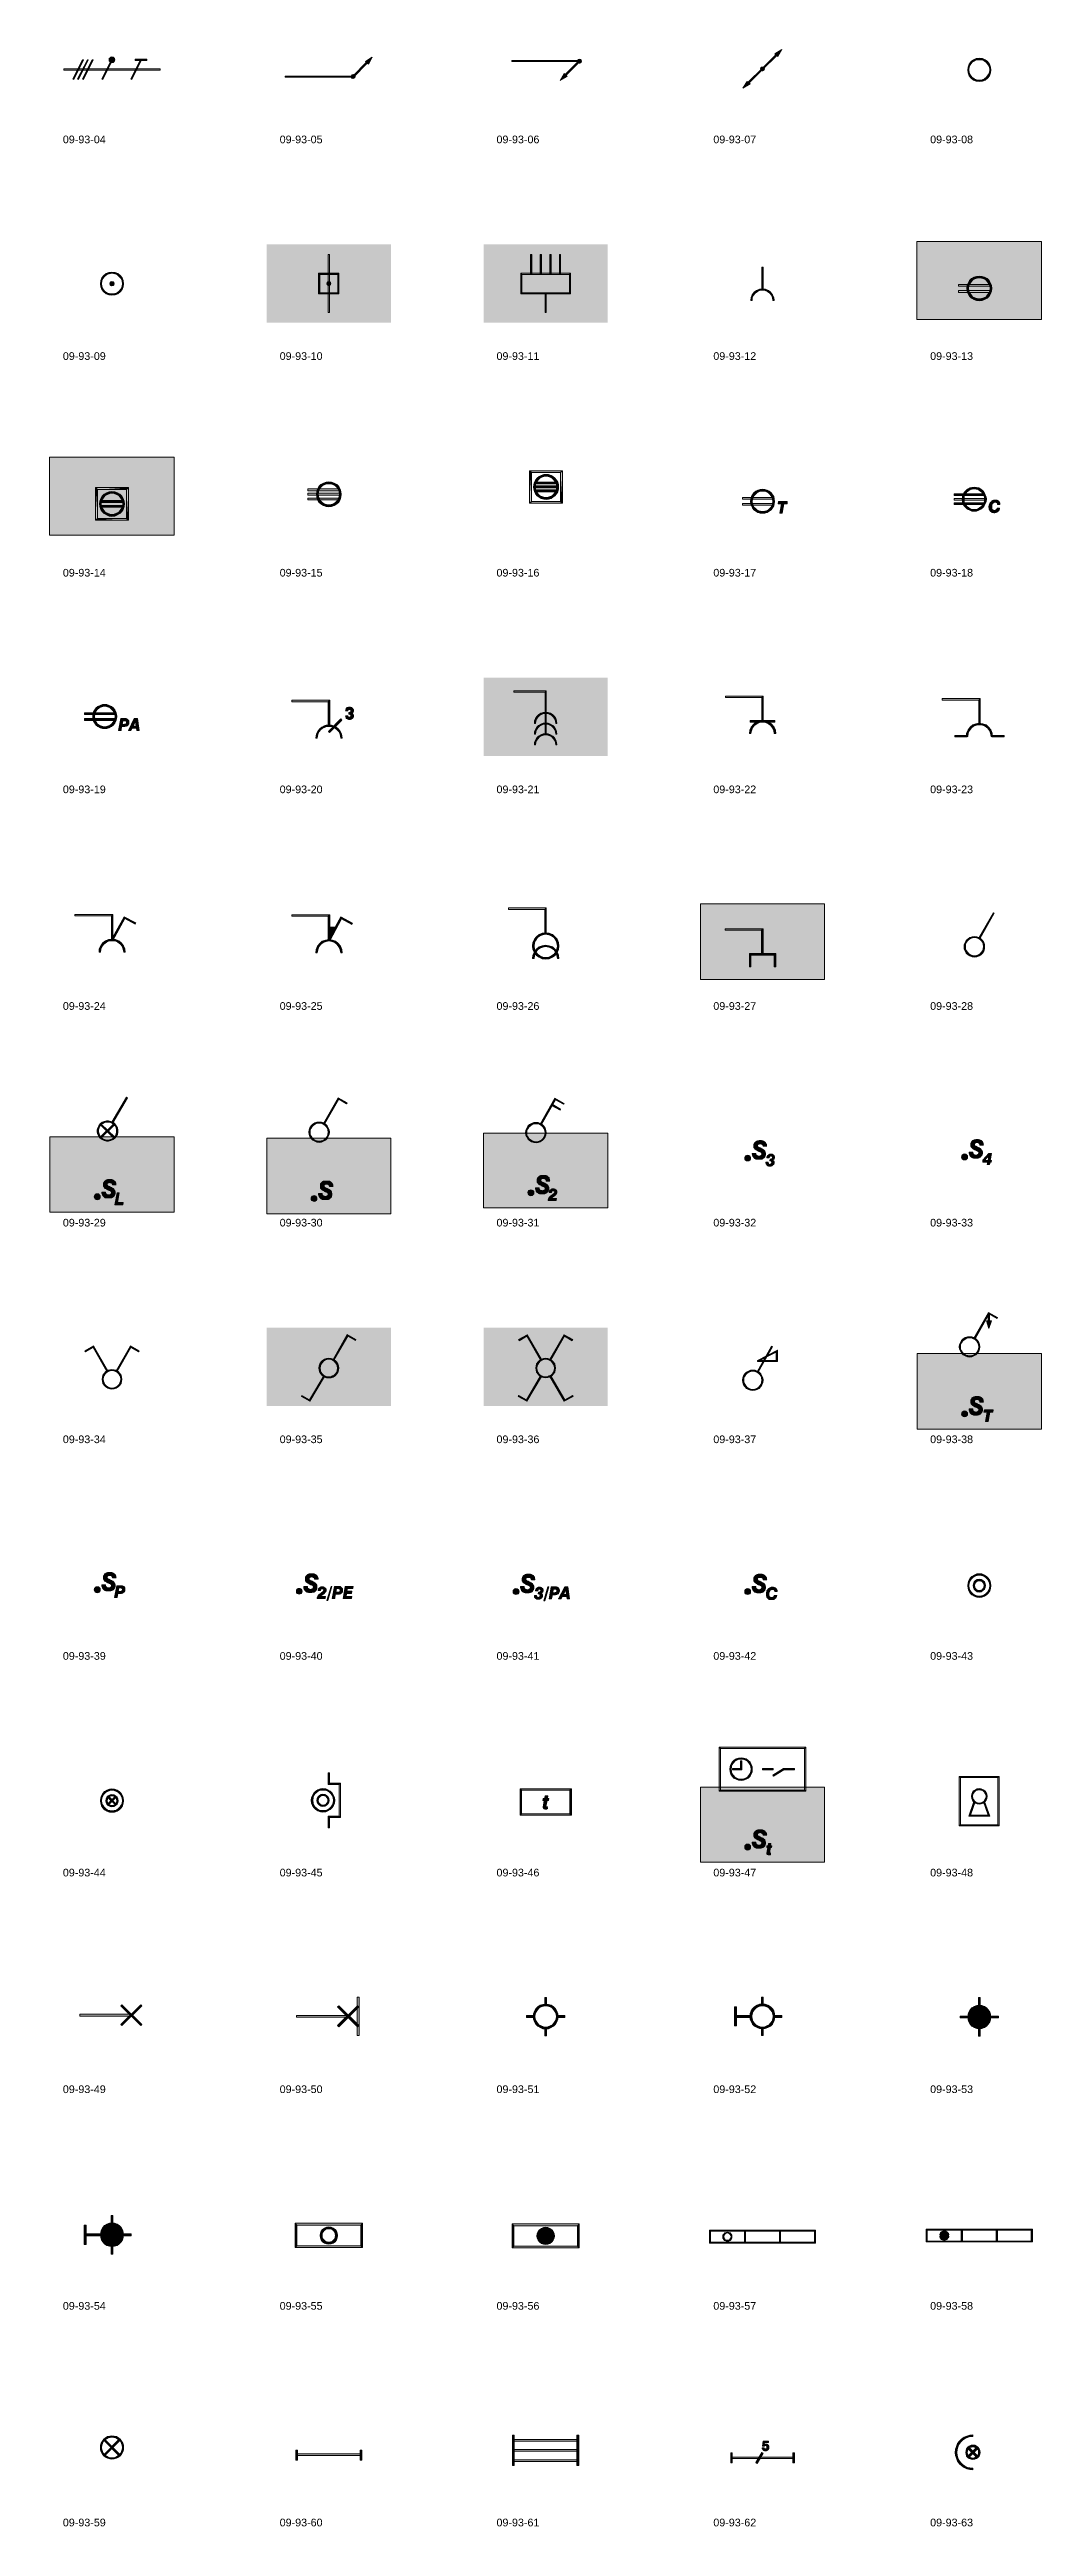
# Model space of a CAD drawing. Header units: millimetres. Extents: x 11 to 308, y -2333 to 36.
# Drawn here: x 11 to 308, y -1488 to -745 of the extents above; entities that cross this region are included whole.
import ezdxf

# ---------------------------------------------------------------- set-up
doc = ezdxf.new("R2010")
doc.units = ezdxf.units.MM
doc.layers.add('DGE_DATOS', color=7, linetype='Continuous', lineweight=0)
doc.layers.add('DGE_SIMBOLOS', color=7, linetype='Continuous', lineweight=0)
doc.styles.add('DGE_ARIAL', font='arial.ttf')

msp = doc.modelspace()

# ---------------------------------------------------------------- texts
at = {"layer": 'DGE_DATOS', "style": 'DGE_ARIAL'}
for s, p in [('09-93-04', (15, -773)), ('09-93-05', (80, -773)), ('09-93-06', (145, -773)), ('09-93-07', (210, -773)), ('09-93-08', (275, -773)), ('09-93-09', (15, -838)), ('09-93-10', (80, -838)), ('09-93-11', (145, -838)), ('09-93-12', (210, -838)), ('09-93-13', (275, -838)), ('09-93-14', (15, -903)), ('09-93-15', (80, -903)), ('09-93-16', (145, -903)), ('09-93-17', (210, -903)), ('09-93-18', (275, -903)), ('09-93-19', (15, -968)), ('09-93-20', (80, -968)), ('09-93-21', (145, -968)), ('09-93-22', (210, -968)), ('09-93-23', (275, -968)), ('09-93-24', (15, -1033)), ('09-93-25', (80, -1033)), ('09-93-26', (145, -1033)), ('09-93-27', (210, -1033)), ('09-93-28', (275, -1033)), ('09-93-29', (15, -1098)), ('09-93-30', (80, -1098)), ('09-93-31', (145, -1098)), ('09-93-32', (210, -1098)), ('09-93-33', (275, -1098)), ('09-93-34', (15, -1163)), ('09-93-35', (80, -1163)), ('09-93-36', (145, -1163)), ('09-93-37', (210, -1163)), ('09-93-38', (275, -1163)), ('09-93-39', (15, -1228)), ('09-93-40', (80, -1228)), ('09-93-41', (145, -1228)), ('09-93-42', (210, -1228)), ('09-93-43', (275, -1228)), ('09-93-44', (15, -1293)), ('09-93-45', (80, -1293)), ('09-93-46', (145, -1293)), ('09-93-47', (210, -1293)), ('09-93-48', (275, -1293)), ('09-93-49', (15, -1358)), ('09-93-50', (80, -1358)), ('09-93-51', (145, -1358)), ('09-93-52', (210, -1358)), ('09-93-53', (275, -1358)), ('09-93-54', (15, -1423)), ('09-93-55', (80, -1423)), ('09-93-56', (145, -1423)), ('09-93-57', (210, -1423)), ('09-93-58', (275, -1423)), ('09-93-59', (15, -1488)), ('09-93-60', (80, -1488)), ('09-93-61', (145, -1488)), ('09-93-62', (210, -1488)), ('09-93-63', (275, -1488))]:
    msp.add_text(s, height=2.3, dxfattribs=at).set_placement(p)

# ---------------------------------------------------------------- blocks, each defined once
blk = doc.blocks.new('DGE_09_93_59')
at = {"layer": 'DGE_SIMBOLOS', "true_color": 0x000000}
for points in [[(-3.49, 1.99), (-3.15, 1.82), (-3.74, 1.31), (-3.49, 1.99)], [(-3.15, 1.82), (-3.74, 1.31), (-3.32, 1.31), (-3.15, 1.82)], [(-3.74, 1.31), (-3.32, 1.31), (-3.74, 0.63), (-3.74, 1.31)], [(-3.32, 1.31), (-3.74, 0.63), (-3.4, 0.63), (-3.32, 1.31)], [(-3.74, 0.63), (-3.4, 0.63), (-3.74, -0.05), (-3.74, 0.63)], [(-3.4, 0.63), (-3.74, -0.05), (-3.32, 0.04), (-3.4, 0.63)], [(-3.74, -0.05), (-3.32, 0.04), (-3.49, -0.64), (-3.74, -0.05)], [(-3.15, 2.58), (-2.89, 2.41), (-3.49, 1.99), (-3.15, 2.58)], [(-2.89, 2.41), (-3.49, 1.99), (-3.15, 1.82), (-2.89, 2.41)], [(-3.32, 0.04), (-3.49, -0.64), (-3.15, -0.55), (-3.32, 0.04)], [(-2.72, 3.17), (-2.47, 2.83), (-3.15, 2.58), (-2.72, 3.17)], [(-2.47, 2.83), (-3.15, 2.58), (-2.89, 2.41), (-2.47, 2.83)], [(-2.22, 3.59), (-1.96, 3.26), (-2.72, 3.17), (-2.22, 3.59)], [(-1.96, 3.26), (-2.72, 3.17), (-2.47, 2.83), (-1.96, 3.26)], [(1.93, 3.17), (-2.47, -1.82), (-2.72, -1.57), (1.93, 3.17)], [(-2.47, 3.17), (-2.72, 2.83), (2.19, -1.57), (-2.47, 3.17)], [(-2.72, 2.83), (2.19, -1.57), (1.93, -1.82), (-2.72, 2.83)], [(2.19, 2.83), (1.93, 3.17), (-2.47, -1.82), (2.19, 2.83)], [(-1.62, 3.93), (-1.45, 3.51), (-2.22, 3.59), (-1.62, 3.93)], [(-1.45, 3.51), (-2.22, 3.59), (-1.96, 3.26), (-1.45, 3.51)], [(-0.95, 4.1), (-0.86, 3.68), (-1.62, 3.93), (-0.95, 4.1)], [(-0.86, 3.68), (-1.62, 3.93), (-1.45, 3.51), (-0.86, 3.68)], [(-0.27, 4.19), (-0.27, 3.76), (-0.95, 4.1), (-0.27, 4.19)], [(-0.27, 3.76), (-0.95, 4.1), (-0.86, 3.68), (-0.27, 3.76)], [(0.41, 4.1), (0.32, 3.68), (-0.27, 4.19), (0.41, 4.1)], [(0.32, 3.68), (-0.27, 4.19), (-0.27, 3.76), (0.32, 3.68)], [(0.92, 3.51), (0.41, 4.1), (0.32, 3.68), (0.92, 3.51)], [(1.09, 3.93), (0.92, 3.51), (0.41, 4.1), (1.09, 3.93)], [(1.43, 3.26), (1.09, 3.93), (0.92, 3.51), (1.43, 3.26)], [(1.68, 3.59), (1.43, 3.26), (1.09, 3.93), (1.68, 3.59)], [(1.93, 2.83), (1.68, 3.59), (1.43, 3.26), (1.93, 2.83)], [(2.19, 3.17), (1.93, 2.83), (1.68, 3.59), (2.19, 3.17)], [(2.36, 2.41), (2.19, 3.17), (1.93, 2.83), (2.36, 2.41)], [(2.7, 2.58), (2.36, 2.41), (2.19, 3.17), (2.7, 2.58)], [(2.61, 1.82), (2.7, 2.58), (2.36, 2.41), (2.61, 1.82)], [(2.95, 1.99), (2.61, 1.82), (2.7, 2.58), (2.95, 1.99)], [(2.78, 1.31), (2.95, 1.99), (2.61, 1.82), (2.78, 1.31)], [(2.61, -0.55), (3.2, -0.05), (2.78, 0.04), (2.61, -0.55)], [(3.2, 1.31), (2.78, 1.31), (2.95, 1.99), (3.2, 1.31)], [(2.86, 0.63), (3.2, 1.31), (2.78, 1.31), (2.86, 0.63)], [(3.2, -0.05), (2.78, 0.04), (3.2, 0.63), (3.2, -0.05)], [(2.78, 0.04), (3.2, 0.63), (2.86, 0.63), (2.78, 0.04)], [(3.2, 0.63), (2.86, 0.63), (3.2, 1.31), (3.2, 0.63)], [(-3.49, -0.64), (-3.15, -0.55), (-3.15, -1.32), (-3.49, -0.64)], [(-3.15, -0.55), (-3.15, -1.32), (-2.89, -1.06), (-3.15, -0.55)], [(-3.15, -1.32), (-2.89, -1.06), (-2.72, -1.82), (-3.15, -1.32)], [(-2.89, -1.06), (-2.72, -1.82), (-2.47, -1.57), (-2.89, -1.06)], [(-2.72, -1.82), (-2.47, -1.57), (-2.22, -2.25), (-2.72, -1.82)], [(-2.47, -1.57), (-2.22, -2.25), (-1.96, -1.91), (-2.47, -1.57)], [(-2.22, -2.25), (-1.96, -1.91), (-1.62, -2.59), (-2.22, -2.25)], [(-1.96, -1.91), (-1.62, -2.59), (-1.45, -2.25), (-1.96, -1.91)], [(-1.62, -2.59), (-1.45, -2.25), (-0.95, -2.76), (-1.62, -2.59)], [(-1.45, -2.25), (-0.95, -2.76), (-0.86, -2.42), (-1.45, -2.25)], [(-0.95, -2.76), (-0.86, -2.42), (-0.27, -2.84), (-0.95, -2.76)], [(-0.86, -2.42), (-0.27, -2.84), (-0.27, -2.42), (-0.86, -2.42)], [(-0.27, -2.84), (-0.27, -2.42), (0.41, -2.76), (-0.27, -2.84)], [(-0.27, -2.42), (0.41, -2.76), (0.32, -2.42), (-0.27, -2.42)], [(0.32, -2.42), (1.09, -2.59), (0.92, -2.25), (0.32, -2.42)], [(0.41, -2.76), (0.32, -2.42), (1.09, -2.59), (0.41, -2.76)], [(0.92, -2.25), (1.68, -2.25), (1.43, -1.91), (0.92, -2.25)], [(1.09, -2.59), (0.92, -2.25), (1.68, -2.25), (1.09, -2.59)], [(1.43, -1.91), (2.19, -1.82), (1.93, -1.57), (1.43, -1.91)], [(1.68, -2.25), (1.43, -1.91), (2.19, -1.82), (1.68, -2.25)], [(1.93, -1.57), (2.7, -1.32), (2.36, -1.06), (1.93, -1.57)], [(2.19, -1.82), (1.93, -1.57), (2.7, -1.32), (2.19, -1.82)], [(2.36, -1.06), (2.95, -0.64), (2.61, -0.55), (2.36, -1.06)], [(2.7, -1.32), (2.36, -1.06), (2.95, -0.64), (2.7, -1.32)], [(2.95, -0.64), (2.61, -0.55), (3.2, -0.05), (2.95, -0.64)]]:
    blk.add_hatch(color=18, dxfattribs=at).paths.add_polyline_path(points, flags=0)
at = {"layer": 'DGE_SIMBOLOS', "color": 18, "lineweight": 9, "true_color": 0x000000}
for points in [[(-3.49, 1.99), (-3.74, 1.31), (-3.32, 1.31), (-3.15, 1.82), (-3.49, 1.99)], [(-3.74, 1.31), (-3.74, 0.63), (-3.4, 0.63), (-3.32, 1.31), (-3.74, 1.31)], [(-3.74, 0.63), (-3.74, -0.05), (-3.32, 0.04), (-3.4, 0.63), (-3.74, 0.63)], [(-3.74, -0.05), (-3.49, -0.64), (-3.15, -0.55), (-3.32, 0.04), (-3.74, -0.05)], [(-3.15, 2.58), (-3.49, 1.99), (-3.15, 1.82), (-2.89, 2.41), (-3.15, 2.58)], [(-2.72, 3.17), (-3.15, 2.58), (-2.89, 2.41), (-2.47, 2.83), (-2.72, 3.17)], [(-2.22, 3.59), (-2.72, 3.17), (-2.47, 2.83), (-1.96, 3.26), (-2.22, 3.59)], [(2.19, 2.83), (-2.47, -1.82), (-2.72, -1.57), (1.93, 3.17), (2.19, 2.83)], [(-2.47, 3.17), (2.19, -1.57), (1.93, -1.82), (-2.72, 2.83), (-2.47, 3.17)], [(-1.62, 3.93), (-2.22, 3.59), (-1.96, 3.26), (-1.45, 3.51), (-1.62, 3.93)], [(-0.95, 4.1), (-1.62, 3.93), (-1.45, 3.51), (-0.86, 3.68), (-0.95, 4.1)], [(-0.27, 4.19), (-0.95, 4.1), (-0.86, 3.68), (-0.27, 3.76), (-0.27, 4.19)], [(0.41, 4.1), (-0.27, 4.19), (-0.27, 3.76), (0.32, 3.68), (0.41, 4.1)], [(1.09, 3.93), (0.41, 4.1), (0.32, 3.68), (0.92, 3.51), (1.09, 3.93)], [(1.68, 3.59), (1.09, 3.93), (0.92, 3.51), (1.43, 3.26), (1.68, 3.59)], [(2.19, 3.17), (1.68, 3.59), (1.43, 3.26), (1.93, 2.83), (2.19, 3.17)], [(2.61, 2.58), (2.19, 3.17), (1.93, 2.83), (2.36, 2.41), (2.61, 2.58)], [(2.95, 1.99), (2.61, 2.58), (2.36, 2.41), (2.61, 1.82), (2.95, 1.99)], [(3.2, 1.31), (2.95, 1.99), (2.61, 1.82), (2.78, 1.31), (3.2, 1.31)], [(2.95, -0.64), (3.2, -0.05), (2.78, 0.04), (2.61, -0.55), (2.95, -0.64)], [(3.2, 0.63), (3.2, 1.31), (2.78, 1.31), (2.86, 0.63), (3.2, 0.63)], [(3.2, -0.05), (3.2, 0.63), (2.86, 0.63), (2.78, 0.04), (3.2, -0.05)], [(-3.49, -0.64), (-3.15, -1.32), (-2.89, -1.06), (-3.15, -0.55), (-3.49, -0.64)], [(-3.15, -1.32), (-2.72, -1.82), (-2.47, -1.57), (-2.89, -1.06), (-3.15, -1.32)], [(-2.72, -1.82), (-2.22, -2.25), (-1.96, -1.91), (-2.47, -1.57), (-2.72, -1.82)], [(-2.22, -2.25), (-1.62, -2.59), (-1.45, -2.25), (-1.96, -1.91), (-2.22, -2.25)], [(-1.62, -2.59), (-0.95, -2.76), (-0.86, -2.42), (-1.45, -2.25), (-1.62, -2.59)], [(-0.95, -2.76), (-0.27, -2.84), (-0.27, -2.42), (-0.86, -2.42), (-0.95, -2.76)], [(-0.27, -2.84), (0.41, -2.76), (0.32, -2.42), (-0.27, -2.42), (-0.27, -2.84)], [(0.41, -2.76), (1.09, -2.59), (0.92, -2.25), (0.32, -2.42), (0.41, -2.76)], [(1.09, -2.59), (1.68, -2.25), (1.43, -1.91), (0.92, -2.25), (1.09, -2.59)], [(1.68, -2.25), (2.19, -1.82), (1.93, -1.57), (1.43, -1.91), (1.68, -2.25)], [(2.19, -1.82), (2.61, -1.32), (2.36, -1.06), (1.93, -1.57), (2.19, -1.82)], [(2.61, -1.32), (2.95, -0.64), (2.61, -0.55), (2.36, -1.06), (2.61, -1.32)]]:
    blk.add_lwpolyline(points, close=True, dxfattribs=at)
blk = doc.blocks.new('DGE_09_93_60')
at = {"layer": 'DGE_SIMBOLOS', "true_color": 0x000000}
for points in [[(-9.67, -0.13), (-10.17, -0.13), (-9.67, -3.18), (-9.67, -0.13)], [(-10.17, -0.13), (-9.67, -3.18), (-10.17, -3.18), (-10.17, -0.13)], [(-9.92, -1.23), (-9.92, -1.74), (9.38, -1.23), (-9.92, -1.23)], [(-9.92, -1.74), (9.38, -1.23), (9.38, -1.74), (-9.92, -1.74)], [(9.64, -0.13), (9.13, -0.13), (9.64, -3.18), (9.64, -0.13)], [(9.13, -0.13), (9.64, -3.18), (9.13, -3.18), (9.13, -0.13)]]:
    blk.add_hatch(color=18, dxfattribs=at).paths.add_polyline_path(points, flags=0)
at = {"layer": 'DGE_SIMBOLOS', "color": 18, "lineweight": 9, "true_color": 0x000000}
for points in [[(-9.67, -0.13), (-9.67, -3.18), (-10.17, -3.18), (-10.17, -0.13), (-9.67, -0.13)], [(-9.92, -1.23), (9.38, -1.23), (9.38, -1.74), (-9.92, -1.74), (-9.92, -1.23)], [(9.64, -0.13), (9.64, -3.18), (9.13, -3.18), (9.13, -0.13), (9.64, -0.13)]]:
    blk.add_lwpolyline(points, close=True, dxfattribs=at)
blk = doc.blocks.new('DGE_09_93_61')
at = {"layer": 'DGE_SIMBOLOS', "true_color": 0x000000}
for points in [[(-9.67, 4.36), (-10.17, 4.36), (-9.67, -4.79), (-9.67, 4.36)], [(-10.17, 4.36), (-9.67, -4.79), (-10.17, -4.79), (-10.17, 4.36)], [(-9.92, 3.09), (-9.92, 2.58), (9.38, 3.09), (-9.92, 3.09)], [(-9.92, 2.58), (9.38, 3.09), (9.38, 2.58), (-9.92, 2.58)], [(9.64, 4.36), (9.13, 4.36), (9.64, -4.79), (9.64, 4.36)], [(9.13, 4.36), (9.64, -4.79), (9.13, -4.79), (9.13, 4.36)], [(-9.92, -0.05), (-9.92, -0.47), (9.38, -0.05), (-9.92, -0.05)], [(-9.92, -0.47), (9.38, -0.05), (9.38, -0.47), (-9.92, -0.47)], [(-9.92, -3.09), (-9.92, -3.52), (9.38, -3.09), (-9.92, -3.09)], [(-9.92, -3.52), (9.38, -3.09), (9.38, -3.52), (-9.92, -3.52)]]:
    blk.add_hatch(color=18, dxfattribs=at).paths.add_polyline_path(points, flags=0)
at = {"layer": 'DGE_SIMBOLOS', "color": 18, "lineweight": 9, "true_color": 0x000000}
for points in [[(-9.67, 4.36), (-9.67, -4.79), (-10.17, -4.79), (-10.17, 4.36), (-9.67, 4.36)], [(-9.92, 3.09), (9.38, 3.09), (9.38, 2.58), (-9.92, 2.58), (-9.92, 3.09)], [(-9.92, 0.04), (9.38, 0.04), (9.38, -0.47), (-9.92, -0.47), (-9.92, 0.04)], [(9.64, 4.36), (9.64, -4.79), (9.13, -4.79), (9.13, 4.36), (9.64, 4.36)], [(-9.92, -3.09), (9.38, -3.09), (9.38, -3.52), (-9.92, -3.52), (-9.92, -3.09)]]:
    blk.add_lwpolyline(points, close=True, dxfattribs=at)
blk = doc.blocks.new('DGE_09_93_62')
at = {"layer": 'DGE_SIMBOLOS', "true_color": 0x000000}
for points in [[(0.24, 0.55), (-0.35, 0.46), (0.24, 0.46), (0.24, 0.55)], [(-0.35, 0.55), (-0.35, 0.46), (0.24, 0.55), (-0.35, 0.55)], [(0.24, 0.46), (-0.35, 0.38), (0.24, 0.38), (0.24, 0.46)], [(-0.35, 0.46), (-0.35, 0.38), (0.24, 0.46), (-0.35, 0.46)], [(-0.35, 0.38), (-0.35, 0.29), (0.32, 0.29), (-0.35, 0.38)], [(-0.35, 0.38), (0.32, 0.29), (-0.35, 0.38)], [(0.24, 0.38), (-0.35, 0.38), (0.32, 0.29), (0.24, 0.38)], [(-0.1, 2.58), (-0.27, 1.05), (0.32, 2.15), (-0.1, 2.58)], [(0.32, 2.15), (-0.27, 1.05), (0.24, 1.56), (0.32, 2.15)], [(1.34, 1.56), (-0.27, 1.05), (1.34, 1.48), (1.34, 1.56)], [(0.24, 1.56), (-0.27, 1.05), (1.34, 1.56), (0.24, 1.56)], [(1.43, 1.48), (-0.27, 1.05), (1.43, 1.39), (1.43, 1.48)], [(1.43, 1.48), (-0.27, 1.05), (1.43, 1.48)], [(1.43, 1.48), (-0.27, 1.05), (1.43, 1.48)], [(1.43, 1.48), (-0.27, 1.05), (1.43, 1.48)], [(1.34, 1.48), (-0.27, 1.05), (1.43, 1.48), (1.34, 1.48)], [(1.34, 1.48), (-0.27, 1.05), (1.34, 1.48)], [(1.34, 1.48), (-0.27, 1.05), (1.34, 1.48)], [(1.34, 1.48), (-0.27, 1.05), (1.34, 1.48)], [(1.43, 1.39), (-0.27, 1.05), (0.58, 1.22), (1.43, 1.39)], [(1.43, 1.39), (-0.27, 1.05), (1.43, 1.39)], [(0.41, 1.22), (-0.27, 1.05), (0.41, 1.14), (0.41, 1.22)], [(0.49, 1.22), (-0.27, 1.05), (0.41, 1.22), (0.49, 1.22)], [(0.49, 1.22), (-0.27, 1.05), (0.49, 1.22)], [(0.49, 1.22), (-0.27, 1.05), (0.49, 1.22)], [(0.49, 1.22), (-0.27, 1.05), (0.49, 1.22)], [(0.58, 1.22), (-0.27, 1.05), (0.49, 1.22), (0.58, 1.22)], [(0.32, 1.14), (-0.27, 1.05), (0.32, 1.05), (0.32, 1.14)], [(0.32, 1.14), (-0.27, 1.05), (0.32, 1.14)], [(0.32, 1.14), (-0.27, 1.05), (0.32, 1.14)], [(0.41, 1.14), (-0.27, 1.05), (0.32, 1.14), (0.41, 1.14)], [(0.41, 1.14), (-0.27, 1.05), (0.41, 1.14)], [(0.41, 1.14), (-0.27, 1.05), (0.41, 1.14)], [(0.32, 0.29), (-0.27, 0.21), (0.41, 0.21), (0.32, 0.29)], [(-0.27, 0.29), (-0.27, 0.21), (0.32, 0.29), (-0.27, 0.29)], [(1.59, 0.21), (-0.27, 0.12), (1.59, 0.12), (1.59, 0.21)], [(-0.27, 0.21), (-0.27, 0.12), (1.59, 0.21), (-0.27, 0.21)], [(1.51, 0.12), (-0.18, 0.04), (1.51, 0.04), (1.51, 0.12)], [(-0.18, 0.12), (-0.18, 0.04), (1.51, 0.12), (-0.18, 0.12)], [(-0.18, 0.04), (-0.1, -0.05), (1.43, 0.04), (-0.18, 0.04)], [(-0.1, 2.58), (0.32, 2.15), (1.59, 2.58), (-0.1, 2.58)], [(1.43, 0.04), (-0.1, -0.05), (1.43, -0.05), (1.43, 0.04)], [(1.59, 2.58), (0.32, 2.15), (1.59, 2.15), (1.59, 2.58)], [(0.41, 1.65), (0.32, 1.56), (1.17, 1.56), (0.41, 1.65)], [(1.17, 1.65), (0.41, 1.65), (1.17, 1.56), (1.17, 1.65)], [(1.51, 1.39), (0.58, 1.22), (1.51, 1.31), (1.51, 1.39)], [(1.51, 1.39), (0.58, 1.22), (1.51, 1.39)], [(1.51, 1.39), (0.58, 1.22), (1.51, 1.39)], [(1.51, 1.39), (0.58, 1.22), (1.51, 1.39)], [(1.51, 1.39), (0.58, 1.22), (1.51, 1.39)], [(1.43, 1.39), (0.58, 1.22), (1.51, 1.39), (1.43, 1.39)], [(1.59, 1.31), (0.58, 1.22), (1.59, 1.22), (1.59, 1.31)], [(1.59, 1.31), (0.58, 1.22), (1.59, 1.31)], [(1.51, 1.31), (0.58, 1.22), (1.59, 1.31), (1.51, 1.31)], [(1.51, 1.31), (0.58, 1.22), (1.51, 1.31)], [(1.51, 1.31), (0.58, 1.22), (1.51, 1.31)], [(1.51, 1.31), (0.58, 1.22), (1.51, 1.31)], [(1.51, 1.31), (0.58, 1.22), (1.51, 1.31)], [(0.83, 1.22), (0.83, 1.14), (1.59, 1.14), (0.83, 1.22)], [(1.59, 1.22), (0.83, 1.22), (1.59, 1.14), (1.59, 1.22)], [(0.92, 0.29), (0.92, 0.21), (1.59, 0.21), (0.92, 0.29)], [(1.59, 0.29), (0.92, 0.29), (1.59, 0.21), (1.59, 0.29)], [(1.68, 1.14), (1, 1.05), (1.68, 1.05), (1.68, 1.14)], [(1, 1.14), (1, 1.05), (1.68, 1.14), (1, 1.14)], [(1, 1.05), (1.09, 0.97), (1.68, 0.97), (1, 1.05)], [(1.68, 1.05), (1, 1.05), (1.68, 0.97), (1.68, 1.05)], [(1.68, 0.38), (1, 0.29), (1.68, 0.29), (1.68, 0.38)], [(1, 0.38), (1, 0.29), (1.68, 0.38), (1, 0.38)], [(1.68, 0.97), (1.09, 0.88), (1.68, 0.88), (1.68, 0.97)], [(1.09, 0.97), (1.09, 0.88), (1.68, 0.97), (1.09, 0.97)], [(1.68, 0.88), (1.09, 0.8), (1.68, 0.8), (1.68, 0.88)], [(1.09, 0.88), (1.09, 0.8), (1.68, 0.88), (1.09, 0.88)], [(1.68, 0.8), (1.09, 0.72), (1.68, 0.72), (1.68, 0.8)], [(1.68, 0.8), (1.09, 0.72), (1.68, 0.8)], [(1.09, 0.8), (1.09, 0.72), (1.68, 0.8), (1.09, 0.8)], [(1.09, 0.72), (1.09, 0.63), (1.68, 0.63), (1.09, 0.72)], [(1.68, 0.72), (1.09, 0.72), (1.68, 0.63), (1.68, 0.72)], [(1.68, 0.63), (1.09, 0.55), (1.68, 0.55), (1.68, 0.63)], [(1.09, 0.63), (1.09, 0.55), (1.68, 0.63), (1.09, 0.63)], [(1.68, 0.55), (1.09, 0.46), (1.68, 0.46), (1.68, 0.55)], [(1.09, 0.55), (1.09, 0.46), (1.68, 0.55), (1.09, 0.55)], [(1.09, 0.46), (1.09, 0.38), (1.68, 0.38), (1.09, 0.46)], [(1.68, 0.46), (1.09, 0.46), (1.68, 0.38), (1.68, 0.46)], [(-9.33, -0.98), (-9.75, -0.98), (-9.33, -3.94), (-9.33, -0.98)], [(-9.75, -0.98), (-9.33, -3.94), (-9.75, -3.94), (-9.75, -0.98)], [(-9.5, -2.25), (-9.5, -2.67), (9.05, -2.25), (-9.5, -2.25)], [(-9.5, -2.67), (9.05, -2.25), (9.05, -2.67), (-9.5, -2.67)], [(-0.44, -0.89), (-1.88, -4.11), (-2.3, -3.86), (-0.44, -0.89)], [(-0.01, -1.06), (-0.44, -0.89), (-1.88, -4.11), (-0.01, -1.06)], [(-0.01, -0.05), (-0.01, -0.13), (1.34, -0.13), (-0.01, -0.05)], [(1.34, -0.05), (-0.01, -0.05), (1.34, -0.13), (1.34, -0.05)], [(0.07, -0.13), (0.07, -0.22), (1.17, -0.22), (0.07, -0.13)], [(1.17, -0.13), (0.07, -0.13), (1.17, -0.22), (1.17, -0.13)], [(0.32, -0.22), (0.32, -0.3), (0.92, -0.3), (0.32, -0.22)], [(0.92, -0.22), (0.32, -0.22), (0.92, -0.3), (0.92, -0.22)], [(9.3, -0.98), (8.88, -0.98), (9.3, -3.94), (9.3, -0.98)], [(8.88, -0.98), (9.3, -3.94), (8.88, -3.94), (8.88, -0.98)]]:
    blk.add_hatch(color=18, dxfattribs=at).paths.add_polyline_path(points, flags=0)
at = {"layer": 'DGE_SIMBOLOS', "color": 18, "lineweight": 9, "true_color": 0x000000}
for points in [[(0.24, 0.55), (-0.35, 0.46), (0.24, 0.46), (0.24, 0.55)], [(0.24, 0.55), (-0.35, 0.46), (0.24, 0.55)], [(-0.35, 0.55), (-0.35, 0.46), (0.24, 0.55), (-0.35, 0.55)], [(-0.35, 0.46), (-0.35, 0.38), (0.24, 0.38), (-0.35, 0.46)], [(0.24, 0.46), (-0.35, 0.46), (0.24, 0.38), (0.24, 0.46)], [(-0.35, 0.46), (-0.35, 0.38), (0.24, 0.46), (-0.35, 0.46)], [(0.24, 0.38), (-0.35, 0.29), (0.32, 0.29), (0.24, 0.38)], [(-0.35, 0.38), (-0.35, 0.29), (0.24, 0.38), (-0.35, 0.38)], [(-0.35, 0.38), (0.32, 0.29), (-0.35, 0.38)], [(0.24, 0.38), (-0.35, 0.38), (0.32, 0.29), (0.24, 0.38)], [(-0.1, 2.58), (-0.27, 1.05), (0.32, 2.15), (-0.1, 2.58)], [(0.32, 2.15), (-0.27, 1.05), (0.24, 1.56), (0.32, 2.15)], [(1.34, 1.56), (-0.27, 1.05), (1.34, 1.48), (1.34, 1.56)], [(1.34, 1.56), (-0.27, 1.05), (1.34, 1.56)], [(0.24, 1.56), (-0.27, 1.05), (1.34, 1.56), (0.24, 1.56)], [(1.43, 1.48), (-0.27, 1.05), (1.43, 1.39), (1.43, 1.48)], [(1.43, 1.48), (-0.27, 1.05), (1.43, 1.48)], [(1.43, 1.48), (-0.27, 1.05), (1.43, 1.48)], [(1.43, 1.48), (-0.27, 1.05), (1.43, 1.48)], [(1.34, 1.48), (-0.27, 1.05), (1.43, 1.48), (1.34, 1.48)], [(1.34, 1.48), (-0.27, 1.05), (1.34, 1.48)], [(1.34, 1.48), (-0.27, 1.05), (1.34, 1.48)], [(1.43, 1.39), (-0.27, 1.05), (0.58, 1.22), (1.43, 1.39)], [(1.43, 1.39), (-0.27, 1.05), (1.43, 1.39)], [(0.41, 1.22), (-0.27, 1.05), (0.41, 1.14), (0.41, 1.22)], [(0.41, 1.22), (-0.27, 1.05), (0.41, 1.22)], [(0.49, 1.22), (-0.27, 1.05), (0.41, 1.22), (0.49, 1.22)], [(0.49, 1.22), (-0.27, 1.05), (0.49, 1.22)], [(0.49, 1.22), (-0.27, 1.05), (0.49, 1.22)], [(0.58, 1.22), (-0.27, 1.05), (0.49, 1.22), (0.58, 1.22)], [(0.32, 1.14), (-0.27, 1.05), (0.32, 1.05), (0.32, 1.14)], [(0.32, 1.14), (-0.27, 1.05), (0.32, 1.14)], [(0.32, 1.14), (-0.27, 1.05), (0.32, 1.14)], [(0.32, 1.14), (-0.27, 1.05), (0.32, 1.14)], [(0.41, 1.14), (-0.27, 1.05), (0.32, 1.14), (0.41, 1.14)], [(0.41, 1.14), (-0.27, 1.05), (0.41, 1.14)], [(0.41, 1.14), (-0.27, 1.05), (0.41, 1.14)], [(0.32, 0.29), (-0.27, 0.21), (0.41, 0.21), (0.32, 0.29)], [(-0.27, 0.29), (-0.27, 0.21), (0.32, 0.29), (-0.27, 0.29)], [(-0.27, 0.21), (-0.27, 0.12), (1.59, 0.12), (-0.27, 0.21)], [(1.59, 0.21), (-0.27, 0.21), (1.59, 0.12), (1.59, 0.21)], [(-0.27, 0.21), (-0.27, 0.12), (1.59, 0.21), (-0.27, 0.21)], [(1.51, 0.12), (-0.18, 0.04), (1.51, 0.04), (1.51, 0.12)], [(-0.18, 0.12), (-0.18, 0.04), (1.51, 0.12), (-0.18, 0.12)], [(-0.18, 0.04), (-0.1, -0.05), (1.43, 0.04), (-0.18, 0.04)], [(-0.1, 2.58), (0.32, 2.15), (1.59, 2.58), (-0.1, 2.58)], [(-0.1, 0.04), (-0.1, -0.05), (1.43, -0.05), (-0.1, 0.04)], [(1.43, 0.04), (-0.1, 0.04), (1.43, -0.05), (1.43, 0.04)], [(1.59, 2.58), (0.32, 2.15), (1.59, 2.15), (1.59, 2.58)], [(0.41, 1.65), (0.32, 1.56), (1.17, 1.56), (0.41, 1.65)], [(1.17, 1.65), (0.41, 1.65), (1.17, 1.56), (1.17, 1.65)], [(1.51, 1.39), (0.58, 1.22), (1.51, 1.31), (1.51, 1.39)], [(1.51, 1.39), (0.58, 1.22), (1.51, 1.39)], [(1.51, 1.39), (0.58, 1.22), (1.51, 1.39)], [(1.51, 1.39), (0.58, 1.22), (1.51, 1.39)], [(1.43, 1.39), (0.58, 1.22), (1.51, 1.39), (1.43, 1.39)], [(1.43, 1.39), (0.58, 1.22), (1.43, 1.39)], [(1.59, 1.31), (0.58, 1.22), (1.59, 1.22), (1.59, 1.31)], [(1.59, 1.31), (0.58, 1.22), (1.59, 1.31)], [(1.51, 1.31), (0.58, 1.22), (1.59, 1.31), (1.51, 1.31)], [(1.51, 1.31), (0.58, 1.22), (1.51, 1.31)], [(1.51, 1.31), (0.58, 1.22), (1.51, 1.31)], [(1.51, 1.31), (0.58, 1.22), (1.51, 1.31)], [(1.51, 1.31), (0.58, 1.22), (1.51, 1.31)], [(0.83, 1.22), (0.92, 1.14), (1.59, 1.14), (0.83, 1.22)], [(0.83, 1.22), (1.59, 1.14), (0.83, 1.22)], [(1.59, 1.22), (0.83, 1.22), (1.59, 1.14), (1.59, 1.22)], [(0.92, 0.29), (0.92, 0.21), (1.59, 0.21), (0.92, 0.29)], [(1.59, 0.29), (0.92, 0.29), (1.59, 0.21), (1.59, 0.29)], [(1.68, 1.14), (1, 1.05), (1.68, 1.05), (1.68, 1.14)], [(1, 1.14), (1, 1.05), (1.68, 1.14), (1, 1.14)], [(1, 1.05), (1.09, 0.97), (1.68, 0.97), (1, 1.05)], [(1.68, 1.05), (1, 1.05), (1.68, 0.97), (1.68, 1.05)], [(1, 0.38), (1, 0.29), (1.68, 0.29), (1, 0.38)], [(1.68, 0.38), (1, 0.38), (1.68, 0.29), (1.68, 0.38)], [(1.68, 0.38), (1, 0.29), (1.68, 0.29), (1.68, 0.38)], [(1, 0.38), (1, 0.29), (1.68, 0.38), (1, 0.38)], [(1.68, 0.97), (1.09, 0.88), (1.68, 0.88), (1.68, 0.97)], [(1.09, 0.97), (1.09, 0.88), (1.68, 0.97), (1.09, 0.97)], [(1.68, 0.88), (1.09, 0.8), (1.68, 0.8), (1.68, 0.88)], [(1.68, 0.88), (1.09, 0.8), (1.68, 0.88)], [(1.09, 0.88), (1.09, 0.8), (1.68, 0.88), (1.09, 0.88)], [(1.09, 0.8), (1.09, 0.72), (1.68, 0.72), (1.09, 0.8)], [(1.68, 0.8), (1.09, 0.8), (1.68, 0.72), (1.68, 0.8)], [(1.68, 0.8), (1.09, 0.72), (1.68, 0.8)], [(1.09, 0.8), (1.09, 0.72), (1.68, 0.8), (1.09, 0.8)], [(1.09, 0.72), (1.09, 0.63), (1.68, 0.63), (1.09, 0.72)], [(1.68, 0.72), (1.09, 0.72), (1.68, 0.63), (1.68, 0.72)], [(1.68, 0.63), (1.09, 0.55), (1.68, 0.55), (1.68, 0.63)], [(1.09, 0.63), (1.09, 0.55), (1.68, 0.63), (1.09, 0.63)], [(1.68, 0.55), (1.09, 0.46), (1.68, 0.46), (1.68, 0.55)], [(1.68, 0.55), (1.09, 0.46), (1.68, 0.55)], [(1.09, 0.55), (1.09, 0.46), (1.68, 0.55), (1.09, 0.55)], [(1.09, 0.46), (1.09, 0.38), (1.68, 0.38), (1.09, 0.46)], [(1.68, 0.46), (1.09, 0.46), (1.68, 0.38), (1.68, 0.46)], [(-9.33, -0.98), (-9.33, -3.94), (-9.75, -3.94), (-9.75, -0.98), (-9.33, -0.98)], [(-9.5, -2.25), (9.05, -2.25), (9.05, -2.67), (-9.5, -2.67), (-9.5, -2.25)], [(-0.01, -1.06), (-1.88, -4.11), (-2.3, -3.86), (-0.44, -0.89), (-0.01, -1.06)], [(1.34, -0.05), (-0.01, -0.13), (1.34, -0.13), (1.34, -0.05)], [(-0.01, -0.05), (-0.01, -0.13), (1.34, -0.05), (-0.01, -0.05)], [(1.34, -0.05), (-0.01, -0.05), (1.34, -0.13), (1.34, -0.05)], [(1.17, -0.13), (0.07, -0.22), (1.17, -0.22), (1.17, -0.13)], [(0.07, -0.13), (0.07, -0.22), (1.17, -0.13), (0.07, -0.13)], [(1.17, -0.13), (0.07, -0.13), (1.17, -0.22), (1.17, -0.13)], [(0.32, -0.22), (0.41, -0.3), (0.92, -0.3), (0.32, -0.22)], [(0.92, -0.22), (0.32, -0.22), (0.92, -0.3), (0.92, -0.22)], [(0.32, -0.22), (0.32, -0.3), (0.92, -0.3), (0.32, -0.22)], [(0.92, -0.22), (0.32, -0.22), (0.92, -0.3), (0.92, -0.22)], [(9.3, -0.98), (9.3, -3.94), (8.88, -3.94), (8.88, -0.98), (9.3, -0.98)]]:
    blk.add_lwpolyline(points, close=True, dxfattribs=at)
for points in [[(1, -0.22), (0.92, -0.22), (0.92, -0.3), (0.41, -0.3), (0.32, -0.22), (0.07, -0.22), (0.07, -0.13), (-0.01, -0.13), (-0.01, -0.05), (-0.1, -0.05), (-0.1, 0.04), (-0.18, 0.04), (-0.18, 0.12), (-0.27, 0.12), (-0.27, 0.29), (-0.35, 0.29), (-0.35, 0.38)], [(0.24, 1.56), (0.32, 2.15), (1.59, 2.15), (1.59, 2.58), (-0.1, 2.58), (-0.27, 1.05), (0.24, 1.05)], [(0.24, 1.56), (0.32, 1.56), (0.41, 1.65), (1.17, 1.65), (1.17, 1.56), (1.34, 1.56), (1.34, 1.48), (1.43, 1.48), (1.43, 1.39), (1.51, 1.39), (1.51, 1.31), (1.59, 1.31), (1.59, 1.14), (1.68, 1.14)], [(0.24, 1.05), (0.32, 1.05), (0.32, 1.14), (0.41, 1.14), (0.41, 1.22), (0.83, 1.22), (0.83, 1.14), (0.92, 1.14)], [(0.75, 0.21), (0.41, 0.21), (0.41, 0.29), (0.32, 0.29), (0.24, 0.38), (0.24, 0.55)], [(0.92, 1.14), (1, 1.14), (1, 1.05), (1.09, 0.97), (1.09, 0.38), (1, 0.38), (1, 0.29), (0.92, 0.29), (0.92, 0.21), (0.75, 0.21)], [(1.68, 1.14), (1.68, 0.29), (1.59, 0.29), (1.59, 0.12), (1.51, 0.12), (1.51, 0.04), (1.43, 0.04), (1.43, -0.05), (1.34, -0.05), (1.34, -0.13), (1.17, -0.13), (1.17, -0.22), (1, -0.22)]]:
    blk.add_lwpolyline(points, dxfattribs=at)
blk = doc.blocks.new('DGE_09_93_63')
at = {"layer": 'DGE_SIMBOLOS', "true_color": 0x000000}
for points in [[(-7.38, 0.12), (-6.87, 0.04), (-7.46, -0.81), (-7.38, 0.12)], [(-6.87, 0.04), (-7.46, -0.81), (-6.96, -0.81), (-6.87, 0.04)], [(-7.13, 0.97), (-6.7, 0.8), (-7.38, 0.12), (-7.13, 0.97)], [(-6.7, 0.8), (-7.38, 0.12), (-6.87, 0.04), (-6.7, 0.8)], [(-6.7, 1.82), (-6.36, 1.56), (-7.13, 0.97), (-6.7, 1.82)], [(-6.36, 1.56), (-7.13, 0.97), (-6.7, 0.8), (-6.36, 1.56)], [(-6.19, 2.58), (-5.86, 2.24), (-6.7, 1.82), (-6.19, 2.58)], [(-5.86, 2.24), (-6.7, 1.82), (-6.36, 1.56), (-5.86, 2.24)], [(-5.6, 3.17), (-5.26, 2.83), (-6.19, 2.58), (-5.6, 3.17)], [(-5.26, 2.83), (-6.19, 2.58), (-5.86, 2.24), (-5.26, 2.83)], [(-4.84, 3.76), (-4.59, 3.34), (-5.6, 3.17), (-4.84, 3.76)], [(-4.59, 3.34), (-5.6, 3.17), (-5.26, 2.83), (-4.59, 3.34)], [(-3.99, 4.1), (-3.82, 3.68), (-4.84, 3.76), (-3.99, 4.1)], [(-3.82, 3.68), (-4.84, 3.76), (-4.59, 3.34), (-3.82, 3.68)], [(-4.08, 0.29), (-3.65, 0.04), (-4.25, -0.22), (-4.08, 0.29)], [(-3.65, 0.04), (-4.25, -0.22), (-3.82, -0.39), (-3.65, 0.04)], [(-3.74, 0.72), (-3.4, 0.38), (-4.08, 0.29), (-3.74, 0.72)], [(-3.4, 0.38), (-4.08, 0.29), (-3.65, 0.04), (-3.4, 0.38)], [(-3.15, 4.36), (-3.06, 3.93), (-3.99, 4.1), (-3.15, 4.36)], [(-3.06, 3.93), (-3.99, 4.1), (-3.82, 3.68), (-3.06, 3.93)], [(-3.32, 1.05), (-3.06, 0.63), (-3.74, 0.72), (-3.32, 1.05)], [(-3.4, 0.72), (-3.74, 0.38), (-0.69, -1.99), (-3.4, 0.72)], [(-1.03, 0.72), (-3.4, -2.33), (-3.74, -1.99), (-1.03, 0.72)], [(-3.06, 0.63), (-3.74, 0.72), (-3.4, 0.38), (-3.06, 0.63)], [(-3.74, 0.38), (-0.69, -1.99), (-1.03, -2.33), (-3.74, 0.38)], [(-0.69, 0.38), (-1.03, 0.72), (-3.4, -2.33), (-0.69, 0.38)], [(-2.72, 1.31), (-2.64, 0.8), (-3.32, 1.05), (-2.72, 1.31)], [(-2.64, 0.8), (-3.32, 1.05), (-3.06, 0.63), (-2.64, 0.8)], [(-2.22, 4.44), (-2.22, 3.93), (-3.15, 4.36), (-2.22, 4.44)], [(-2.22, 3.93), (-3.15, 4.36), (-3.06, 3.93), (-2.22, 3.93)], [(-2.22, 1.39), (-2.22, 0.88), (-2.72, 1.31), (-2.22, 1.39)], [(-2.22, 0.88), (-2.72, 1.31), (-2.64, 0.8), (-2.22, 0.88)], [(-1.62, 1.31), (-1.79, 0.8), (-2.22, 1.39), (-1.62, 1.31)], [(-1.79, 0.8), (-2.22, 1.39), (-2.22, 0.88), (-1.79, 0.8)], [(-1.37, 0.63), (-1.62, 1.31), (-1.79, 0.8), (-1.37, 0.63)], [(-1.11, 1.05), (-1.37, 0.63), (-1.62, 1.31), (-1.11, 1.05)], [(-1.03, 0.38), (-1.11, 1.05), (-1.37, 0.63), (-1.03, 0.38)], [(-0.69, 0.72), (-1.03, 0.38), (-1.11, 1.05), (-0.69, 0.72)], [(-0.69, 0.04), (-0.69, 0.72), (-1.03, 0.38), (-0.69, 0.04)], [(-0.35, 0.29), (-0.69, 0.04), (-0.69, 0.72), (-0.35, 0.29)], [(-0.52, -0.39), (-0.35, 0.29), (-0.69, 0.04), (-0.52, -0.39)], [(-0.1, -0.22), (-0.52, -0.39), (-0.35, 0.29), (-0.1, -0.22)], [(-7.46, -0.81), (-6.96, -0.81), (-7.38, -1.74), (-7.46, -0.81)], [(-6.96, -0.81), (-7.38, -1.74), (-6.87, -1.66), (-6.96, -0.81)], [(-7.38, -1.74), (-6.87, -1.66), (-7.13, -2.59), (-7.38, -1.74)], [(-6.87, -1.66), (-7.13, -2.59), (-6.7, -2.42), (-6.87, -1.66)], [(-7.13, -2.59), (-6.7, -2.42), (-6.7, -3.43), (-7.13, -2.59)], [(-6.7, -2.42), (-6.7, -3.43), (-6.36, -3.18), (-6.7, -2.42)], [(-6.7, -3.43), (-6.36, -3.18), (-6.19, -4.2), (-6.7, -3.43)], [(-6.36, -3.18), (-6.19, -4.2), (-5.86, -3.86), (-6.36, -3.18)], [(-6.19, -4.2), (-5.86, -3.86), (-5.6, -4.79), (-6.19, -4.2)], [(-5.86, -3.86), (-5.6, -4.79), (-5.26, -4.45), (-5.86, -3.86)], [(-5.6, -4.79), (-5.26, -4.45), (-4.84, -5.3), (-5.6, -4.79)], [(-5.26, -4.45), (-4.84, -5.3), (-4.59, -4.96), (-5.26, -4.45)], [(-4.84, -5.3), (-4.59, -4.96), (-3.99, -5.72), (-4.84, -5.3)], [(-4.59, -4.96), (-3.99, -5.72), (-3.82, -5.3), (-4.59, -4.96)], [(-4.25, -0.22), (-3.82, -0.39), (-4.33, -0.81), (-4.25, -0.22)], [(-3.82, -0.39), (-4.33, -0.81), (-3.91, -0.81), (-3.82, -0.39)], [(-4.33, -0.81), (-3.91, -0.81), (-4.25, -1.32), (-4.33, -0.81)], [(-3.91, -0.81), (-4.25, -1.32), (-3.82, -1.23), (-3.91, -0.81)], [(-4.25, -1.32), (-3.82, -1.23), (-4.08, -1.91), (-4.25, -1.32)], [(-3.82, -1.23), (-4.08, -1.91), (-3.65, -1.66), (-3.82, -1.23)], [(-4.08, -1.91), (-3.65, -1.66), (-3.74, -2.33), (-4.08, -1.91)], [(-3.99, -5.72), (-3.82, -5.3), (-3.15, -5.97), (-3.99, -5.72)], [(-3.82, -5.3), (-3.15, -5.97), (-3.06, -5.47), (-3.82, -5.3)], [(-3.65, -1.66), (-3.74, -2.33), (-3.4, -1.99), (-3.65, -1.66)], [(-3.74, -2.33), (-3.4, -1.99), (-3.32, -2.67), (-3.74, -2.33)], [(-3.4, -1.99), (-3.32, -2.67), (-3.06, -2.25), (-3.4, -1.99)], [(-3.32, -2.67), (-3.06, -2.25), (-2.72, -2.84), (-3.32, -2.67)], [(-3.15, -5.97), (-3.06, -5.47), (-2.22, -6.06), (-3.15, -5.97)], [(-3.06, -2.25), (-2.72, -2.84), (-2.64, -2.42), (-3.06, -2.25)], [(-3.06, -5.47), (-2.22, -6.06), (-2.22, -5.55), (-3.06, -5.47)], [(-2.72, -2.84), (-2.64, -2.42), (-2.22, -2.93), (-2.72, -2.84)], [(-2.64, -2.42), (-2.22, -2.93), (-2.22, -2.5), (-2.64, -2.42)], [(-2.22, -2.5), (-1.62, -2.84), (-1.79, -2.42), (-2.22, -2.5)], [(-2.22, -2.93), (-2.22, -2.5), (-1.62, -2.84), (-2.22, -2.93)], [(-1.79, -2.42), (-1.11, -2.67), (-1.37, -2.25), (-1.79, -2.42)], [(-1.62, -2.84), (-1.79, -2.42), (-1.11, -2.67), (-1.62, -2.84)], [(-1.37, -2.25), (-0.69, -2.33), (-1.03, -1.99), (-1.37, -2.25)], [(-1.11, -2.67), (-1.37, -2.25), (-0.69, -2.33), (-1.11, -2.67)], [(-1.03, -1.99), (-0.35, -1.91), (-0.69, -1.66), (-1.03, -1.99)], [(-0.69, -2.33), (-1.03, -1.99), (-0.35, -1.91), (-0.69, -2.33)], [(-0.69, -1.66), (-0.1, -1.32), (-0.52, -1.23), (-0.69, -1.66)], [(-0.35, -1.91), (-0.69, -1.66), (-0.1, -1.32), (-0.35, -1.91)], [(-0.01, -0.81), (-0.52, -0.81), (-0.1, -0.22), (-0.01, -0.81)], [(-0.52, -0.81), (-0.1, -0.22), (-0.52, -0.39), (-0.52, -0.81)], [(-0.1, -1.32), (-0.52, -1.23), (-0.01, -0.81), (-0.1, -1.32)], [(-0.52, -1.23), (-0.01, -0.81), (-0.52, -0.81), (-0.52, -1.23)]]:
    blk.add_hatch(color=18, dxfattribs=at).paths.add_polyline_path(points, flags=0)
at = {"layer": 'DGE_SIMBOLOS', "color": 18, "lineweight": 9, "true_color": 0x000000}
for points in [[(-7.38, 0.12), (-7.46, -0.81), (-6.96, -0.81), (-6.87, 0.04), (-7.38, 0.12)], [(-7.13, 0.97), (-7.38, 0.12), (-6.87, 0.04), (-6.7, 0.8), (-7.13, 0.97)], [(-6.79, 1.82), (-7.13, 0.97), (-6.7, 0.8), (-6.36, 1.56), (-6.79, 1.82)], [(-6.19, 2.58), (-6.79, 1.82), (-6.36, 1.56), (-5.86, 2.24), (-6.19, 2.58)], [(-5.6, 3.17), (-6.19, 2.58), (-5.86, 2.24), (-5.26, 2.83), (-5.6, 3.17)], [(-4.84, 3.76), (-5.6, 3.17), (-5.26, 2.83), (-4.59, 3.34), (-4.84, 3.76)], [(-3.99, 4.1), (-4.84, 3.76), (-4.59, 3.34), (-3.82, 3.68), (-3.99, 4.1)], [(-4.08, 0.29), (-4.25, -0.22), (-3.82, -0.39), (-3.65, 0.04), (-4.08, 0.29)], [(-3.74, 0.72), (-4.08, 0.29), (-3.65, 0.04), (-3.4, 0.38), (-3.74, 0.72)], [(-3.15, 4.36), (-3.99, 4.1), (-3.82, 3.68), (-3.06, 3.93), (-3.15, 4.36)], [(-3.32, 1.05), (-3.74, 0.72), (-3.4, 0.38), (-3.06, 0.63), (-3.32, 1.05)], [(-3.4, 0.72), (-0.69, -1.99), (-1.03, -2.33), (-3.74, 0.38), (-3.4, 0.72)], [(-0.69, 0.38), (-3.4, -2.33), (-3.74, -1.99), (-1.03, 0.72), (-0.69, 0.38)], [(-2.72, 1.31), (-3.32, 1.05), (-3.06, 0.63), (-2.64, 0.8), (-2.72, 1.31)], [(-2.22, 4.44), (-3.15, 4.36), (-3.06, 3.93), (-2.22, 3.93), (-2.22, 4.44)], [(-2.22, 1.39), (-2.72, 1.31), (-2.64, 0.8), (-2.22, 0.88), (-2.22, 1.39)], [(-1.62, 1.31), (-2.22, 1.39), (-2.22, 0.88), (-1.79, 0.8), (-1.62, 1.31)], [(-1.11, 1.05), (-1.62, 1.31), (-1.79, 0.8), (-1.37, 0.63), (-1.11, 1.05)], [(-0.69, 0.72), (-1.11, 1.05), (-1.37, 0.63), (-1.03, 0.38), (-0.69, 0.72)], [(-0.35, 0.29), (-0.69, 0.72), (-1.03, 0.38), (-0.69, 0.04), (-0.35, 0.29)], [(-0.1, -0.22), (-0.35, 0.29), (-0.69, 0.04), (-0.52, -0.39), (-0.1, -0.22)], [(-7.46, -0.81), (-7.38, -1.74), (-6.87, -1.66), (-6.96, -0.81), (-7.46, -0.81)], [(-7.38, -1.74), (-7.13, -2.59), (-6.7, -2.42), (-6.87, -1.66), (-7.38, -1.74)], [(-7.13, -2.59), (-6.79, -3.43), (-6.36, -3.18), (-6.7, -2.42), (-7.13, -2.59)], [(-6.79, -3.43), (-6.19, -4.2), (-5.86, -3.86), (-6.36, -3.18), (-6.79, -3.43)], [(-6.19, -4.2), (-5.6, -4.79), (-5.26, -4.45), (-5.86, -3.86), (-6.19, -4.2)], [(-5.6, -4.79), (-4.84, -5.3), (-4.59, -4.96), (-5.26, -4.45), (-5.6, -4.79)], [(-4.84, -5.3), (-3.99, -5.72), (-3.82, -5.3), (-4.59, -4.96), (-4.84, -5.3)], [(-4.25, -0.22), (-4.33, -0.81), (-3.91, -0.81), (-3.82, -0.39), (-4.25, -0.22)], [(-4.33, -0.81), (-4.25, -1.32), (-3.82, -1.23), (-3.91, -0.81), (-4.33, -0.81)], [(-4.25, -1.32), (-4.08, -1.91), (-3.65, -1.66), (-3.82, -1.23), (-4.25, -1.32)], [(-4.08, -1.91), (-3.74, -2.33), (-3.4, -1.99), (-3.65, -1.66), (-4.08, -1.91)], [(-3.99, -5.72), (-3.15, -5.97), (-3.06, -5.47), (-3.82, -5.3), (-3.99, -5.72)], [(-3.74, -2.33), (-3.32, -2.67), (-3.06, -2.25), (-3.4, -1.99), (-3.74, -2.33)], [(-3.32, -2.67), (-2.72, -2.84), (-2.64, -2.42), (-3.06, -2.25), (-3.32, -2.67)], [(-3.15, -5.97), (-2.22, -6.06), (-2.22, -5.55), (-3.06, -5.47), (-3.15, -5.97)], [(-2.72, -2.84), (-2.22, -2.93), (-2.22, -2.5), (-2.64, -2.42), (-2.72, -2.84)], [(-2.22, -2.93), (-1.62, -2.84), (-1.79, -2.42), (-2.22, -2.5), (-2.22, -2.93)], [(-1.62, -2.84), (-1.11, -2.67), (-1.37, -2.25), (-1.79, -2.42), (-1.62, -2.84)], [(-1.11, -2.67), (-0.69, -2.33), (-1.03, -1.99), (-1.37, -2.25), (-1.11, -2.67)], [(-0.69, -2.33), (-0.35, -1.91), (-0.69, -1.66), (-1.03, -1.99), (-0.69, -2.33)], [(-0.35, -1.91), (-0.1, -1.32), (-0.52, -1.23), (-0.69, -1.66), (-0.35, -1.91)], [(-0.01, -0.81), (-0.1, -0.22), (-0.52, -0.39), (-0.52, -0.81), (-0.01, -0.81)], [(-0.1, -1.32), (-0.01, -0.81), (-0.52, -0.81), (-0.52, -1.23), (-0.1, -1.32)]]:
    blk.add_lwpolyline(points, close=True, dxfattribs=at)
blk = doc.blocks.new('DGE_09_93_54')
at = {"layer": 'DGE_SIMBOLOS', "true_color": 0x000000}
for points in [[(-8.06, 2.41), (-8.65, 2.41), (-8.06, -3.43), (-8.06, 2.41)], [(-8.65, 2.41), (-8.06, -3.43), (-8.65, -3.43), (-8.65, 2.41)], [(-3.65, 0.29), (-3.74, -0.47), (-0.27, -0.47), (-3.65, 0.29)], [(-3.4, 0.97), (-3.65, 0.29), (-0.27, -0.47), (-3.4, 0.97)], [(-2.98, 1.65), (-3.4, 0.97), (-0.27, -0.47), (-2.98, 1.65)], [(-2.47, 2.24), (-2.98, 1.65), (-0.27, -0.47), (-2.47, 2.24)], [(-1.79, 2.66), (-2.47, 2.24), (-0.27, -0.47), (-1.79, 2.66)], [(-1.03, 2.92), (-1.79, 2.66), (-0.27, -0.47), (-1.03, 2.92)], [(-0.27, 3), (-1.03, 2.92), (-0.27, -0.47), (-0.27, 3)], [(-0.52, 3), (-0.01, 3), (-0.52, 5.29), (-0.52, 3)], [(-0.01, 3), (-0.52, 5.29), (-0.01, 5.29), (-0.01, 3)], [(0.49, 2.92), (-0.27, 3), (-0.27, -0.47), (0.49, 2.92)], [(1.26, 2.66), (0.49, 2.92), (-0.27, -0.47), (1.26, 2.66)], [(1.93, 2.24), (1.26, 2.66), (-0.27, -0.47), (1.93, 2.24)], [(2.44, 1.65), (1.93, 2.24), (-0.27, -0.47), (2.44, 1.65)], [(2.86, 0.97), (2.44, 1.65), (-0.27, -0.47), (2.86, 0.97)], [(3.12, 0.29), (2.86, 0.97), (-0.27, -0.47), (3.12, 0.29)], [(3.2, -0.47), (3.12, 0.29), (-0.27, -0.47), (3.2, -0.47)], [(-8.4, -0.22), (-8.4, -0.81), (-3.74, -0.22), (-8.4, -0.22)], [(-8.4, -0.81), (-3.74, -0.22), (-3.74, -0.81), (-8.4, -0.81)], [(-3.74, -0.47), (-3.65, -1.32), (-0.27, -0.47), (-3.74, -0.47)], [(-3.65, -1.32), (-3.4, -1.99), (-0.27, -0.47), (-3.65, -1.32)], [(-3.4, -1.99), (-2.98, -2.67), (-0.27, -0.47), (-3.4, -1.99)], [(-2.98, -2.67), (-2.47, -3.26), (-0.27, -0.47), (-2.98, -2.67)], [(-2.47, -3.26), (-1.79, -3.69), (-0.27, -0.47), (-2.47, -3.26)], [(-1.79, -3.69), (-1.03, -3.94), (-0.27, -0.47), (-1.79, -3.69)], [(-1.03, -3.94), (-0.27, -4.03), (-0.27, -0.47), (-1.03, -3.94)], [(-0.01, -4.03), (-0.52, -4.03), (-0.01, -6.31), (-0.01, -4.03)], [(-0.52, -4.03), (-0.01, -6.31), (-0.52, -6.31), (-0.52, -4.03)], [(-0.27, -4.03), (0.49, -3.94), (-0.27, -0.47), (-0.27, -4.03)], [(0.49, -3.94), (1.26, -3.69), (-0.27, -0.47), (0.49, -3.94)], [(1.26, -3.69), (1.93, -3.26), (-0.27, -0.47), (1.26, -3.69)], [(1.93, -3.26), (2.44, -2.67), (-0.27, -0.47), (1.93, -3.26)], [(2.44, -2.67), (2.86, -1.99), (-0.27, -0.47), (2.44, -2.67)], [(2.86, -1.99), (3.12, -1.32), (-0.27, -0.47), (2.86, -1.99)], [(3.12, -1.32), (3.2, -0.47), (-0.27, -0.47), (3.12, -1.32)], [(3.2, -0.22), (3.2, -0.81), (5.49, -0.22), (3.2, -0.22)], [(3.2, -0.81), (5.49, -0.22), (5.49, -0.81), (3.2, -0.81)]]:
    blk.add_hatch(color=18, dxfattribs=at).paths.add_polyline_path(points, flags=0)
at = {"layer": 'DGE_SIMBOLOS', "color": 18, "lineweight": 9, "true_color": 0x000000}
for points in [[(-8.06, 2.41), (-8.06, -3.43), (-8.65, -3.43), (-8.65, 2.41), (-8.06, 2.41)], [(-3.65, 0.29), (-3.74, -0.47), (-0.27, -0.47), (-3.65, 0.29)], [(-3.4, 0.97), (-3.65, 0.29), (-0.27, -0.47), (-3.4, 0.97)], [(-2.98, 1.65), (-3.4, 0.97), (-0.27, -0.47), (-2.98, 1.65)], [(-2.47, 2.24), (-2.98, 1.65), (-0.27, -0.47), (-2.47, 2.24)], [(-1.79, 2.66), (-2.47, 2.24), (-0.27, -0.47), (-1.79, 2.66)], [(-1.03, 2.92), (-1.79, 2.66), (-0.27, -0.47), (-1.03, 2.92)], [(-0.27, 3), (-1.03, 2.92), (-0.27, -0.47), (-0.27, 3)], [(-0.52, 3), (-0.52, 5.29), (-0.01, 5.29), (-0.01, 3), (-0.52, 3)], [(0.49, 2.92), (-0.27, 3), (-0.27, -0.47), (0.49, 2.92)], [(1.26, 2.66), (0.49, 2.92), (-0.27, -0.47), (1.26, 2.66)], [(1.93, 2.24), (1.26, 2.66), (-0.27, -0.47), (1.93, 2.24)], [(2.44, 1.65), (1.93, 2.24), (-0.27, -0.47), (2.44, 1.65)], [(2.86, 0.97), (2.44, 1.65), (-0.27, -0.47), (2.86, 0.97)], [(3.12, 0.29), (2.86, 0.97), (-0.27, -0.47), (3.12, 0.29)], [(3.2, -0.47), (3.12, 0.29), (-0.27, -0.47), (3.2, -0.47)], [(-8.4, -0.22), (-3.74, -0.22), (-3.74, -0.81), (-8.4, -0.81), (-8.4, -0.22)], [(-3.74, -0.47), (-3.65, -1.32), (-0.27, -0.47), (-3.74, -0.47)], [(-3.65, -1.32), (-3.4, -1.99), (-0.27, -0.47), (-3.65, -1.32)], [(-3.4, -1.99), (-2.98, -2.67), (-0.27, -0.47), (-3.4, -1.99)], [(-2.98, -2.67), (-2.47, -3.26), (-0.27, -0.47), (-2.98, -2.67)], [(-2.47, -3.26), (-1.79, -3.69), (-0.27, -0.47), (-2.47, -3.26)], [(-1.79, -3.69), (-1.03, -3.94), (-0.27, -0.47), (-1.79, -3.69)], [(-1.03, -3.94), (-0.27, -4.03), (-0.27, -0.47), (-1.03, -3.94)], [(-0.01, -4.03), (-0.01, -6.31), (-0.52, -6.31), (-0.52, -4.03), (-0.01, -4.03)], [(-0.27, -4.03), (0.49, -3.94), (-0.27, -0.47), (-0.27, -4.03)], [(0.49, -3.94), (1.26, -3.69), (-0.27, -0.47), (0.49, -3.94)], [(1.26, -3.69), (1.93, -3.26), (-0.27, -0.47), (1.26, -3.69)], [(1.93, -3.26), (2.44, -2.67), (-0.27, -0.47), (1.93, -3.26)], [(2.44, -2.67), (2.86, -1.99), (-0.27, -0.47), (2.44, -2.67)], [(2.86, -1.99), (3.12, -1.32), (-0.27, -0.47), (2.86, -1.99)], [(3.12, -1.32), (3.2, -0.47), (-0.27, -0.47), (3.12, -1.32)], [(3.2, -0.22), (5.49, -0.22), (5.49, -0.81), (3.2, -0.81), (3.2, -0.22)]]:
    blk.add_lwpolyline(points, close=True, dxfattribs=at)
blk = doc.blocks.new('DGE_09_93_55')
at = {"layer": 'DGE_SIMBOLOS', "true_color": 0x000000}
for points in [[(-10.34, 2.92), (-9.84, 2.32), (9.81, 2.92), (-10.34, 2.92)], [(-10.34, -4.36), (-9.84, -3.86), (-10.34, 2.92), (-10.34, -4.36)], [(-9.84, -3.86), (-10.34, 2.92), (-9.84, 2.32), (-9.84, -3.86)], [(-9.84, 2.32), (9.81, 2.92), (9.3, 2.32), (-9.84, 2.32)], [(-2.47, 0.55), (-2.05, 0.29), (-2.81, -0.05), (-2.47, 0.55)], [(-2.05, 0.29), (-2.81, -0.05), (-2.22, -0.22), (-2.05, 0.29)], [(-2.13, 1.05), (-1.71, 0.72), (-2.47, 0.55), (-2.13, 1.05)], [(-1.71, 0.72), (-2.47, 0.55), (-2.05, 0.29), (-1.71, 0.72)], [(-1.54, 1.48), (-1.28, 0.97), (-2.13, 1.05), (-1.54, 1.48)], [(-1.28, 0.97), (-2.13, 1.05), (-1.71, 0.72), (-1.28, 0.97)], [(-0.95, 1.73), (-0.78, 1.22), (-1.54, 1.48), (-0.95, 1.73)], [(-0.78, 1.22), (-1.54, 1.48), (-1.28, 0.97), (-0.78, 1.22)], [(-0.27, 1.82), (-0.27, 1.31), (-0.95, 1.73), (-0.27, 1.82)], [(-0.27, 1.31), (-0.95, 1.73), (-0.78, 1.22), (-0.27, 1.31)], [(0.41, 1.73), (0.24, 1.22), (-0.27, 1.82), (0.41, 1.73)], [(0.24, 1.22), (-0.27, 1.82), (-0.27, 1.31), (0.24, 1.22)], [(0.75, 0.97), (0.41, 1.73), (0.24, 1.22), (0.75, 0.97)], [(1, 1.48), (0.75, 0.97), (0.41, 1.73), (1, 1.48)], [(1.17, 0.72), (1, 1.48), (0.75, 0.97), (1.17, 0.72)], [(1.59, 1.05), (1.17, 0.72), (1, 1.48), (1.59, 1.05)], [(1.51, 0.29), (1.59, 1.05), (1.17, 0.72), (1.51, 0.29)], [(2.02, 0.55), (1.51, 0.29), (1.59, 1.05), (2.02, 0.55)], [(1.68, -0.22), (2.02, 0.55), (1.51, 0.29), (1.68, -0.22)], [(2.27, -0.05), (1.68, -0.22), (2.02, 0.55), (2.27, -0.05)], [(9.81, 2.92), (9.3, 2.32), (9.81, -4.36), (9.81, 2.92)], [(9.3, 2.32), (9.81, -4.36), (9.3, -3.86), (9.3, 2.32)], [(9.81, -4.36), (9.3, -3.86), (-10.34, -4.36), (9.81, -4.36)], [(9.3, -3.86), (-10.34, -4.36), (-9.84, -3.86), (9.3, -3.86)], [(-2.81, -0.05), (-2.22, -0.22), (-2.89, -0.72), (-2.81, -0.05)], [(-2.22, -0.22), (-2.89, -0.72), (-2.3, -0.72), (-2.22, -0.22)], [(-2.89, -0.72), (-2.3, -0.72), (-2.81, -1.4), (-2.89, -0.72)], [(-2.3, -0.72), (-2.81, -1.4), (-2.22, -1.32), (-2.3, -0.72)], [(-2.81, -1.4), (-2.22, -1.32), (-2.47, -2.08), (-2.81, -1.4)], [(-2.22, -1.32), (-2.47, -2.08), (-2.05, -1.74), (-2.22, -1.32)], [(-2.47, -2.08), (-2.05, -1.74), (-2.13, -2.59), (-2.47, -2.08)], [(-2.05, -1.74), (-2.13, -2.59), (-1.71, -2.16), (-2.05, -1.74)], [(-2.13, -2.59), (-1.71, -2.16), (-1.54, -3.01), (-2.13, -2.59)], [(-1.71, -2.16), (-1.54, -3.01), (-1.28, -2.5), (-1.71, -2.16)], [(-1.54, -3.01), (-1.28, -2.5), (-0.95, -3.26), (-1.54, -3.01)], [(-1.28, -2.5), (-0.95, -3.26), (-0.78, -2.67), (-1.28, -2.5)], [(-0.95, -3.26), (-0.78, -2.67), (-0.27, -3.35), (-0.95, -3.26)], [(-0.78, -2.67), (-0.27, -3.35), (-0.27, -2.76), (-0.78, -2.67)], [(-0.27, -2.76), (0.41, -3.26), (0.24, -2.67), (-0.27, -2.76)], [(-0.27, -3.35), (-0.27, -2.76), (0.41, -3.26), (-0.27, -3.35)], [(0.24, -2.67), (1, -3.01), (0.75, -2.5), (0.24, -2.67)], [(0.41, -3.26), (0.24, -2.67), (1, -3.01), (0.41, -3.26)], [(0.75, -2.5), (1.59, -2.59), (1.17, -2.16), (0.75, -2.5)], [(1, -3.01), (0.75, -2.5), (1.59, -2.59), (1, -3.01)], [(1.17, -2.16), (2.02, -2.08), (1.51, -1.74), (1.17, -2.16)], [(1.59, -2.59), (1.17, -2.16), (2.02, -2.08), (1.59, -2.59)], [(1.51, -1.74), (2.27, -1.4), (1.68, -1.32), (1.51, -1.74)], [(2.02, -2.08), (1.51, -1.74), (2.27, -1.4), (2.02, -2.08)], [(1.76, -0.72), (2.27, -0.05), (1.68, -0.22), (1.76, -0.72)], [(2.27, -1.4), (1.68, -1.32), (2.36, -0.72), (2.27, -1.4)], [(1.68, -1.32), (2.36, -0.72), (1.76, -0.72), (1.68, -1.32)], [(2.36, -0.72), (1.76, -0.72), (2.27, -0.05), (2.36, -0.72)]]:
    blk.add_hatch(color=18, dxfattribs=at).paths.add_polyline_path(points, flags=0)
at = {"layer": 'DGE_SIMBOLOS', "color": 18, "lineweight": 9, "true_color": 0x000000}
for points in [[(-10.34, 2.92), (9.81, 2.92), (9.3, 2.32), (-9.84, 2.32), (-10.34, 2.92)], [(-10.34, -4.36), (-10.34, 2.92), (-9.84, 2.32), (-9.84, -3.86), (-10.34, -4.36)], [(-2.55, 0.55), (-2.81, -0.05), (-2.22, -0.22), (-2.05, 0.29), (-2.55, 0.55)], [(-2.13, 1.05), (-2.55, 0.55), (-2.05, 0.29), (-1.71, 0.72), (-2.13, 1.05)], [(-1.54, 1.48), (-2.13, 1.05), (-1.71, 0.72), (-1.28, 1.05), (-1.54, 1.48)], [(-0.95, 1.73), (-1.54, 1.48), (-1.28, 1.05), (-0.78, 1.22), (-0.95, 1.73)], [(-0.27, 1.82), (-0.95, 1.73), (-0.78, 1.22), (-0.27, 1.31), (-0.27, 1.82)], [(0.41, 1.73), (-0.27, 1.82), (-0.27, 1.31), (0.24, 1.22), (0.41, 1.73)], [(1, 1.48), (0.41, 1.73), (0.24, 1.22), (0.75, 1.05), (1, 1.48)], [(1.59, 1.05), (1, 1.48), (0.75, 1.05), (1.17, 0.72), (1.59, 1.05)], [(2.02, 0.55), (1.59, 1.05), (1.17, 0.72), (1.51, 0.29), (2.02, 0.55)], [(2.27, -0.05), (2.02, 0.55), (1.51, 0.29), (1.68, -0.22), (2.27, -0.05)], [(9.81, 2.92), (9.81, -4.36), (9.3, -3.86), (9.3, 2.32), (9.81, 2.92)], [(9.81, -4.36), (-10.34, -4.36), (-9.84, -3.86), (9.3, -3.86), (9.81, -4.36)], [(-2.81, -0.05), (-2.89, -0.72), (-2.3, -0.72), (-2.22, -0.22), (-2.81, -0.05)], [(-2.89, -0.72), (-2.81, -1.4), (-2.22, -1.23), (-2.3, -0.72), (-2.89, -0.72)], [(-2.81, -1.4), (-2.55, -2.08), (-2.05, -1.74), (-2.22, -1.23), (-2.81, -1.4)], [(-2.55, -2.08), (-2.13, -2.59), (-1.71, -2.16), (-2.05, -1.74), (-2.55, -2.08)], [(-2.13, -2.59), (-1.54, -3.01), (-1.28, -2.5), (-1.71, -2.16), (-2.13, -2.59)], [(-1.54, -3.01), (-0.95, -3.26), (-0.78, -2.67), (-1.28, -2.5), (-1.54, -3.01)], [(-0.95, -3.26), (-0.27, -3.35), (-0.27, -2.76), (-0.78, -2.67), (-0.95, -3.26)], [(-0.27, -3.35), (0.41, -3.26), (0.24, -2.67), (-0.27, -2.76), (-0.27, -3.35)], [(0.41, -3.26), (1, -3.01), (0.75, -2.5), (0.24, -2.67), (0.41, -3.26)], [(1, -3.01), (1.59, -2.59), (1.17, -2.16), (0.75, -2.5), (1, -3.01)], [(1.59, -2.59), (2.02, -2.08), (1.51, -1.74), (1.17, -2.16), (1.59, -2.59)], [(2.02, -2.08), (2.27, -1.4), (1.68, -1.23), (1.51, -1.74), (2.02, -2.08)], [(2.36, -0.72), (2.27, -0.05), (1.68, -0.22), (1.76, -0.72), (2.36, -0.72)], [(2.27, -1.4), (2.36, -0.72), (1.76, -0.72), (1.68, -1.23), (2.27, -1.4)]]:
    blk.add_lwpolyline(points, close=True, dxfattribs=at)
blk = doc.blocks.new('DGE_09_93_56')
at = {"layer": 'DGE_SIMBOLOS', "true_color": 0x000000}
for points in [[(-10.34, 2.75), (-9.84, 2.15), (9.81, 2.75), (-10.34, 2.75)], [(-10.34, -4.45), (-9.84, -3.94), (-10.34, 2.75), (-10.34, -4.45)], [(-9.84, -3.94), (-10.34, 2.75), (-9.84, 2.15), (-9.84, -3.94)], [(-9.84, 2.15), (9.81, 2.75), (9.3, 2.15), (-9.84, 2.15)], [(-2.47, 0.46), (-2.81, -0.22), (-0.27, -0.89), (-2.47, 0.46)], [(-2.13, 0.97), (-2.47, 0.46), (-0.27, -0.89), (-2.13, 0.97)], [(-1.54, 1.39), (-2.13, 0.97), (-0.27, -0.89), (-1.54, 1.39)], [(-0.95, 1.65), (-1.54, 1.39), (-0.27, -0.89), (-0.95, 1.65)], [(-0.27, 1.73), (-0.95, 1.65), (-0.27, -0.89), (-0.27, 1.73)], [(0.41, 1.65), (-0.27, 1.73), (-0.27, -0.89), (0.41, 1.65)], [(1, 1.39), (0.41, 1.65), (-0.27, -0.89), (1, 1.39)], [(1.59, 0.97), (1, 1.39), (-0.27, -0.89), (1.59, 0.97)], [(2.02, 0.46), (1.59, 0.97), (-0.27, -0.89), (2.02, 0.46)], [(2.27, -0.22), (2.02, 0.46), (-0.27, -0.89), (2.27, -0.22)], [(9.81, 2.75), (9.3, 2.15), (9.81, -4.45), (9.81, 2.75)], [(9.3, 2.15), (9.81, -4.45), (9.3, -3.94), (9.3, 2.15)], [(9.81, -4.45), (9.3, -3.94), (-10.34, -4.45), (9.81, -4.45)], [(9.3, -3.94), (-10.34, -4.45), (-9.84, -3.94), (9.3, -3.94)], [(-2.81, -0.22), (-2.89, -0.89), (-0.27, -0.89), (-2.81, -0.22)], [(-2.89, -0.89), (-2.81, -1.57), (-0.27, -0.89), (-2.89, -0.89)], [(-2.81, -1.57), (-2.47, -2.16), (-0.27, -0.89), (-2.81, -1.57)], [(-2.47, -2.16), (-2.13, -2.67), (-0.27, -0.89), (-2.47, -2.16)], [(-2.13, -2.67), (-1.54, -3.09), (-0.27, -0.89), (-2.13, -2.67)], [(-1.54, -3.09), (-0.95, -3.35), (-0.27, -0.89), (-1.54, -3.09)], [(-0.95, -3.35), (-0.27, -3.43), (-0.27, -0.89), (-0.95, -3.35)], [(2.36, -0.89), (2.27, -0.22), (-0.27, -0.89), (2.36, -0.89)], [(-0.27, -3.43), (0.41, -3.35), (-0.27, -0.89), (-0.27, -3.43)], [(0.41, -3.35), (1, -3.09), (-0.27, -0.89), (0.41, -3.35)], [(1, -3.09), (1.59, -2.67), (-0.27, -0.89), (1, -3.09)], [(1.59, -2.67), (2.02, -2.16), (-0.27, -0.89), (1.59, -2.67)], [(2.02, -2.16), (2.27, -1.57), (-0.27, -0.89), (2.02, -2.16)], [(2.27, -1.57), (2.36, -0.89), (-0.27, -0.89), (2.27, -1.57)]]:
    blk.add_hatch(color=18, dxfattribs=at).paths.add_polyline_path(points, flags=0)
at = {"layer": 'DGE_SIMBOLOS', "color": 18, "lineweight": 9, "true_color": 0x000000}
for points in [[(-10.34, 2.75), (9.81, 2.75), (9.3, 2.15), (-9.84, 2.15), (-10.34, 2.75)], [(-10.34, -4.45), (-10.34, 2.75), (-9.84, 2.15), (-9.84, -3.94), (-10.34, -4.45)], [(-2.55, 0.46), (-2.81, -0.22), (-0.27, -0.89), (-2.55, 0.46)], [(-2.13, 0.97), (-2.55, 0.46), (-0.27, -0.89), (-2.13, 0.97)], [(-1.54, 1.39), (-2.13, 0.97), (-0.27, -0.89), (-1.54, 1.39)], [(-0.95, 1.65), (-1.54, 1.39), (-0.27, -0.89), (-0.95, 1.65)], [(-0.27, 1.73), (-0.95, 1.65), (-0.27, -0.89), (-0.27, 1.73)], [(0.41, 1.65), (-0.27, 1.73), (-0.27, -0.89), (0.41, 1.65)], [(1, 1.39), (0.41, 1.65), (-0.27, -0.89), (1, 1.39)], [(1.59, 0.97), (1, 1.39), (-0.27, -0.89), (1.59, 0.97)], [(2.02, 0.46), (1.59, 0.97), (-0.27, -0.89), (2.02, 0.46)], [(2.27, -0.22), (2.02, 0.46), (-0.27, -0.89), (2.27, -0.22)], [(9.81, 2.75), (9.81, -4.45), (9.3, -3.94), (9.3, 2.15), (9.81, 2.75)], [(9.81, -4.45), (-10.34, -4.45), (-9.84, -3.94), (9.3, -3.94), (9.81, -4.45)], [(-2.81, -0.22), (-2.89, -0.89), (-0.27, -0.89), (-2.81, -0.22)], [(-2.89, -0.89), (-2.81, -1.57), (-0.27, -0.89), (-2.89, -0.89)], [(-2.81, -1.57), (-2.55, -2.16), (-0.27, -0.89), (-2.81, -1.57)], [(-2.55, -2.16), (-2.13, -2.67), (-0.27, -0.89), (-2.55, -2.16)], [(-2.13, -2.67), (-1.54, -3.09), (-0.27, -0.89), (-2.13, -2.67)], [(-1.54, -3.09), (-0.95, -3.35), (-0.27, -0.89), (-1.54, -3.09)], [(-0.95, -3.35), (-0.27, -3.43), (-0.27, -0.89), (-0.95, -3.35)], [(2.36, -0.89), (2.27, -0.22), (-0.27, -0.89), (2.36, -0.89)], [(-0.27, -3.43), (0.41, -3.35), (-0.27, -0.89), (-0.27, -3.43)], [(0.41, -3.35), (1, -3.09), (-0.27, -0.89), (0.41, -3.35)], [(1, -3.09), (1.59, -2.67), (-0.27, -0.89), (1, -3.09)], [(1.59, -2.67), (2.02, -2.16), (-0.27, -0.89), (1.59, -2.67)], [(2.02, -2.16), (2.27, -1.57), (-0.27, -0.89), (2.02, -2.16)], [(2.27, -1.57), (2.36, -0.89), (-0.27, -0.89), (2.27, -1.57)]]:
    blk.add_lwpolyline(points, close=True, dxfattribs=at)
blk = doc.blocks.new('DGE_09_93_57')
at = {"layer": 'DGE_SIMBOLOS', "true_color": 0x000000}
for points in [[(-16.19, 0.88), (-15.85, 0.55), (-5.35, 0.88), (-16.19, 0.88)], [(-16.19, -3.01), (-15.85, -2.76), (-16.19, 0.88), (-16.19, -3.01)], [(-15.85, -2.76), (-16.19, 0.88), (-15.85, 0.55), (-15.85, -2.76)], [(-15.85, 0.55), (-5.35, 0.88), (-5.69, 0.55), (-15.85, 0.55)], [(-11.61, 0.04), (-11.44, -0.22), (-11.87, -0.3), (-11.61, 0.04)], [(-11.19, 0.21), (-11.11, -0.05), (-11.61, 0.04), (-11.19, 0.21)], [(-11.11, -0.05), (-11.61, 0.04), (-11.44, -0.22), (-11.11, -0.05)], [(-10.77, 0.29), (-10.77, 0.04), (-11.19, 0.21), (-10.77, 0.29)], [(-10.77, 0.04), (-11.19, 0.21), (-11.11, -0.05), (-10.77, 0.04)], [(-10.34, 0.21), (-10.43, -0.05), (-10.77, 0.29), (-10.34, 0.21)], [(-10.43, -0.05), (-10.77, 0.29), (-10.77, 0.04), (-10.43, -0.05)], [(-10.09, -0.22), (-10.34, 0.21), (-10.43, -0.05), (-10.09, -0.22)], [(-9.92, 0.04), (-10.09, -0.22), (-10.34, 0.21), (-9.92, 0.04)], [(-9.92, -0.47), (-9.92, 0.04), (-10.09, -0.22), (-9.92, -0.47)], [(-9.67, -0.3), (-9.92, -0.47), (-9.92, 0.04), (-9.67, -0.3)], [(-5.35, 0.88), (-5.69, 0.55), (-5.35, -3.01), (-5.35, 0.88)], [(-5.69, 0.88), (-5.35, 0.55), (5.15, 0.88), (-5.69, 0.88)], [(-5.69, -3.01), (-5.35, -2.76), (-5.69, 0.88), (-5.69, -3.01)], [(-5.35, -2.76), (-5.69, 0.88), (-5.35, 0.55), (-5.35, -2.76)], [(-5.69, 0.55), (-5.35, -3.01), (-5.69, -2.76), (-5.69, 0.55)], [(-5.35, 0.55), (5.15, 0.88), (4.81, 0.55), (-5.35, 0.55)], [(5.15, 0.88), (4.81, 0.55), (5.15, -3.01), (5.15, 0.88)], [(4.81, 0.88), (5.15, 0.55), (15.65, 0.88), (4.81, 0.88)], [(4.81, -3.01), (5.15, -2.76), (4.81, 0.88), (4.81, -3.01)], [(5.15, -2.76), (4.81, 0.88), (5.15, 0.55), (5.15, -2.76)], [(4.81, 0.55), (5.15, -3.01), (4.81, -2.76), (4.81, 0.55)], [(5.15, 0.55), (15.65, 0.88), (15.31, 0.55), (5.15, 0.55)], [(15.65, 0.88), (15.31, 0.55), (15.65, -3.01), (15.65, 0.88)], [(15.31, 0.55), (15.65, -3.01), (15.31, -2.76), (15.31, 0.55)], [(-5.35, -3.01), (-5.69, -2.76), (-16.19, -3.01), (-5.35, -3.01)], [(-5.69, -2.76), (-16.19, -3.01), (-15.85, -2.76), (-5.69, -2.76)], [(-11.87, -0.3), (-11.61, -0.47), (-12.12, -0.64), (-11.87, -0.3)], [(-11.61, -0.47), (-12.12, -0.64), (-11.78, -0.72), (-11.61, -0.47)], [(-12.12, -0.64), (-11.78, -0.72), (-12.12, -1.06), (-12.12, -0.64)], [(-11.78, -0.72), (-12.12, -1.06), (-11.87, -1.06), (-11.78, -0.72)], [(-12.12, -1.06), (-11.87, -1.06), (-12.12, -1.49), (-12.12, -1.06)], [(-11.87, -1.06), (-12.12, -1.49), (-11.78, -1.4), (-11.87, -1.06)], [(-12.12, -1.49), (-11.78, -1.4), (-11.87, -1.91), (-12.12, -1.49)], [(-11.44, -0.22), (-11.87, -0.3), (-11.61, -0.47), (-11.44, -0.22)], [(-11.78, -1.4), (-11.87, -1.91), (-11.61, -1.74), (-11.78, -1.4)], [(-11.87, -1.91), (-11.61, -1.74), (-11.61, -2.25), (-11.87, -1.91)], [(-11.61, -1.74), (-11.61, -2.25), (-11.44, -1.99), (-11.61, -1.74)], [(-11.61, -2.25), (-11.44, -1.99), (-11.19, -2.42), (-11.61, -2.25)], [(-11.44, -1.99), (-11.19, -2.42), (-11.11, -2.16), (-11.44, -1.99)], [(-11.19, -2.42), (-11.11, -2.16), (-10.77, -2.5), (-11.19, -2.42)], [(-11.11, -2.16), (-10.77, -2.5), (-10.77, -2.16), (-11.11, -2.16)], [(-10.77, -2.5), (-10.77, -2.16), (-10.34, -2.42), (-10.77, -2.5)], [(-10.77, -2.16), (-10.34, -2.42), (-10.43, -2.16), (-10.77, -2.16)], [(-10.43, -2.16), (-9.92, -2.25), (-10.09, -1.99), (-10.43, -2.16)], [(-10.34, -2.42), (-10.43, -2.16), (-9.92, -2.25), (-10.34, -2.42)], [(-10.09, -1.99), (-9.67, -1.91), (-9.92, -1.74), (-10.09, -1.99)], [(-9.92, -2.25), (-10.09, -1.99), (-9.67, -1.91), (-9.92, -2.25)], [(-9.75, -0.72), (-9.67, -0.3), (-9.92, -0.47), (-9.75, -0.72)], [(-9.92, -1.74), (-9.41, -1.49), (-9.75, -1.4), (-9.92, -1.74)], [(-9.67, -1.91), (-9.92, -1.74), (-9.41, -1.49), (-9.67, -1.91)], [(-9.41, -0.64), (-9.75, -0.72), (-9.67, -0.3), (-9.41, -0.64)], [(-9.67, -1.06), (-9.41, -0.64), (-9.75, -0.72), (-9.67, -1.06)], [(-9.41, -1.49), (-9.75, -1.4), (-9.41, -1.06), (-9.41, -1.49)], [(-9.75, -1.4), (-9.41, -1.06), (-9.67, -1.06), (-9.75, -1.4)], [(-9.41, -1.06), (-9.67, -1.06), (-9.41, -0.64), (-9.41, -1.06)], [(5.15, -3.01), (4.81, -2.76), (-5.69, -3.01), (5.15, -3.01)], [(4.81, -2.76), (-5.69, -3.01), (-5.35, -2.76), (4.81, -2.76)], [(15.65, -3.01), (15.31, -2.76), (4.81, -3.01), (15.65, -3.01)], [(15.31, -2.76), (4.81, -3.01), (5.15, -2.76), (15.31, -2.76)]]:
    blk.add_hatch(color=18, dxfattribs=at).paths.add_polyline_path(points, flags=0)
at = {"layer": 'DGE_SIMBOLOS', "color": 18, "lineweight": 9, "true_color": 0x000000}
for points in [[(-16.19, 0.88), (-5.35, 0.88), (-5.69, 0.55), (-15.85, 0.55), (-16.19, 0.88)], [(-16.19, -3.01), (-16.19, 0.88), (-15.85, 0.55), (-15.85, -2.76), (-16.19, -3.01)], [(-11.61, 0.04), (-11.87, -0.3), (-11.61, -0.47), (-11.44, -0.22), (-11.61, 0.04)], [(-11.19, 0.21), (-11.61, 0.04), (-11.44, -0.22), (-11.11, -0.05), (-11.19, 0.21)], [(-10.77, 0.29), (-11.19, 0.21), (-11.11, -0.05), (-10.77, 0.04), (-10.77, 0.29)], [(-10.34, 0.21), (-10.77, 0.29), (-10.77, 0.04), (-10.43, -0.05), (-10.34, 0.21)], [(-9.92, 0.04), (-10.34, 0.21), (-10.43, -0.05), (-10.17, -0.22), (-9.92, 0.04)], [(-9.67, -0.3), (-9.92, 0.04), (-10.17, -0.22), (-9.92, -0.47), (-9.67, -0.3)], [(-5.35, 0.88), (-5.35, -3.01), (-5.69, -2.76), (-5.69, 0.55), (-5.35, 0.88)], [(-5.69, 0.88), (5.15, 0.88), (4.81, 0.55), (-5.35, 0.55), (-5.69, 0.88)], [(-5.69, -3.01), (-5.69, 0.88), (-5.35, 0.55), (-5.35, -2.76), (-5.69, -3.01)], [(5.15, 0.88), (5.15, -3.01), (4.81, -2.76), (4.81, 0.55), (5.15, 0.88)], [(4.81, 0.88), (15.65, 0.88), (15.31, 0.55), (5.15, 0.55), (4.81, 0.88)], [(4.81, -3.01), (4.81, 0.88), (5.15, 0.55), (5.15, -2.76), (4.81, -3.01)], [(15.65, 0.88), (15.65, -3.01), (15.31, -2.76), (15.31, 0.55), (15.65, 0.88)], [(-5.35, -3.01), (-16.19, -3.01), (-15.85, -2.76), (-5.69, -2.76), (-5.35, -3.01)], [(-11.87, -0.3), (-12.12, -0.64), (-11.78, -0.72), (-11.61, -0.47), (-11.87, -0.3)], [(-12.12, -0.64), (-12.12, -1.06), (-11.87, -1.06), (-11.78, -0.72), (-12.12, -0.64)], [(-12.12, -1.06), (-12.12, -1.49), (-11.78, -1.4), (-11.87, -1.06), (-12.12, -1.06)], [(-12.12, -1.49), (-11.87, -1.91), (-11.61, -1.74), (-11.78, -1.4), (-12.12, -1.49)], [(-11.87, -1.91), (-11.61, -2.25), (-11.44, -1.99), (-11.61, -1.74), (-11.87, -1.91)], [(-11.61, -2.25), (-11.19, -2.42), (-11.11, -2.16), (-11.44, -1.99), (-11.61, -2.25)], [(-11.19, -2.42), (-10.77, -2.5), (-10.77, -2.16), (-11.11, -2.16), (-11.19, -2.42)], [(-10.77, -2.5), (-10.34, -2.42), (-10.43, -2.16), (-10.77, -2.16), (-10.77, -2.5)], [(-10.34, -2.42), (-9.92, -2.25), (-10.17, -1.99), (-10.43, -2.16), (-10.34, -2.42)], [(-9.92, -2.25), (-9.67, -1.91), (-9.92, -1.74), (-10.17, -1.99), (-9.92, -2.25)], [(-9.5, -0.64), (-9.67, -0.3), (-9.92, -0.47), (-9.75, -0.72), (-9.5, -0.64)], [(-9.67, -1.91), (-9.5, -1.49), (-9.75, -1.4), (-9.92, -1.74), (-9.67, -1.91)], [(-9.41, -1.06), (-9.5, -0.64), (-9.75, -0.72), (-9.67, -1.06), (-9.41, -1.06)], [(-9.5, -1.49), (-9.41, -1.06), (-9.67, -1.06), (-9.75, -1.4), (-9.5, -1.49)], [(5.15, -3.01), (-5.69, -3.01), (-5.35, -2.76), (4.81, -2.76), (5.15, -3.01)], [(15.65, -3.01), (4.81, -3.01), (5.15, -2.76), (15.31, -2.76), (15.65, -3.01)]]:
    blk.add_lwpolyline(points, close=True, dxfattribs=at)
blk = doc.blocks.new('DGE_09_93_58')
at = {"layer": 'DGE_SIMBOLOS', "true_color": 0x000000}
for points in [[(-16.19, 1.14), (-15.85, 0.88), (-5.35, 1.14), (-16.19, 1.14)], [(-16.19, -2.67), (-15.85, -2.42), (-16.19, 1.14), (-16.19, -2.67)], [(-15.85, -2.42), (-16.19, 1.14), (-15.85, 0.88), (-15.85, -2.42)], [(-15.85, 0.88), (-5.35, 1.14), (-5.69, 0.88), (-15.85, 0.88)], [(-11.87, 0.04), (-11.61, -0.13), (-12.04, -0.13), (-11.87, 0.04)], [(-11.78, 0.21), (-11.53, -0.05), (-11.87, 0.04), (-11.78, 0.21)], [(-11.53, -0.05), (-11.87, 0.04), (-11.61, -0.13), (-11.53, -0.05)], [(-11.87, -0.13), (-9.84, 0.04), (-11.7, 0.04), (-11.87, -0.13)], [(-9.84, 0.04), (-11.87, -0.13), (-9.67, -0.13), (-9.84, 0.04)], [(-11.61, 0.38), (-11.44, 0.12), (-11.78, 0.21), (-11.61, 0.38)], [(-11.44, 0.12), (-11.78, 0.21), (-11.53, -0.05), (-11.44, 0.12)], [(-11.7, 0.04), (-10, 0.21), (-11.53, 0.21), (-11.7, 0.04)], [(-10, 0.21), (-11.7, 0.04), (-9.84, 0.04), (-10, 0.21)], [(-11.36, 0.46), (-11.27, 0.21), (-11.61, 0.38), (-11.36, 0.46)], [(-11.27, 0.21), (-11.61, 0.38), (-11.44, 0.12), (-11.27, 0.21)], [(-11.53, 0.21), (-10.17, 0.29), (-11.36, 0.29), (-11.53, 0.21)], [(-10.17, 0.29), (-11.53, 0.21), (-10, 0.21), (-10.17, 0.29)], [(-11.36, 0.29), (-10.34, 0.38), (-11.19, 0.38), (-11.36, 0.29)], [(-10.34, 0.38), (-11.36, 0.29), (-10.17, 0.29), (-10.34, 0.38)], [(-11.02, 0.63), (-10.94, 0.29), (-11.19, 0.55), (-11.02, 0.63)], [(-11.19, 0.38), (-10.51, 0.46), (-11.02, 0.46), (-11.19, 0.38)], [(-10.51, 0.46), (-11.19, 0.38), (-10.34, 0.38), (-10.51, 0.46)], [(-10.77, 0.63), (-10.77, 0.29), (-11.02, 0.63), (-10.77, 0.63)], [(-10.77, 0.29), (-11.02, 0.63), (-10.94, 0.29), (-10.77, 0.29)], [(-10.51, 0.63), (-10.6, 0.29), (-10.77, 0.63), (-10.51, 0.63)], [(-10.6, 0.29), (-10.77, 0.63), (-10.77, 0.29), (-10.6, 0.29)], [(-10.43, 0.29), (-10.51, 0.63), (-10.6, 0.29), (-10.43, 0.29)], [(-10.34, 0.55), (-10.43, 0.29), (-10.51, 0.63), (-10.34, 0.55)], [(-10.26, 0.21), (-10.34, 0.55), (-10.43, 0.29), (-10.26, 0.21)], [(-10.17, 0.46), (-10.26, 0.21), (-10.34, 0.55), (-10.17, 0.46)], [(-10.09, 0.12), (-10.17, 0.46), (-10.26, 0.21), (-10.09, 0.12)], [(-9.92, 0.38), (-10.09, 0.12), (-10.17, 0.46), (-9.92, 0.38)], [(-10, -0.05), (-9.92, 0.38), (-10.09, 0.12), (-10, -0.05)], [(-9.75, 0.21), (-10, -0.05), (-9.92, 0.38), (-9.75, 0.21)], [(-9.92, -0.13), (-9.75, 0.21), (-10, -0.05), (-9.92, -0.13)], [(-9.67, 0.04), (-9.92, -0.13), (-9.75, 0.21), (-9.67, 0.04)], [(-9.84, -0.3), (-9.67, 0.04), (-9.92, -0.13), (-9.84, -0.3)], [(-9.5, -0.13), (-9.84, -0.3), (-9.67, 0.04), (-9.5, -0.13)], [(-5.35, 1.14), (-5.69, 0.88), (-5.35, -2.67), (-5.35, 1.14)], [(-5.69, 1.14), (-5.35, 0.88), (5.15, 1.14), (-5.69, 1.14)], [(-5.69, -2.67), (-5.35, -2.42), (-5.69, 1.14), (-5.69, -2.67)], [(-5.35, -2.42), (-5.69, 1.14), (-5.35, 0.88), (-5.35, -2.42)], [(-5.69, 0.88), (-5.35, -2.67), (-5.69, -2.42), (-5.69, 0.88)], [(-5.35, 0.88), (5.15, 1.14), (4.81, 0.88), (-5.35, 0.88)], [(5.15, 1.14), (4.81, 0.88), (5.15, -2.67), (5.15, 1.14)], [(4.81, 1.14), (5.15, 0.88), (15.65, 1.14), (4.81, 1.14)], [(4.81, -2.67), (5.15, -2.42), (4.81, 1.14), (4.81, -2.67)], [(5.15, -2.42), (4.81, 1.14), (5.15, 0.88), (5.15, -2.42)], [(4.81, 0.88), (5.15, -2.67), (4.81, -2.42), (4.81, 0.88)], [(5.15, 0.88), (15.65, 1.14), (15.31, 0.88), (5.15, 0.88)], [(15.65, 1.14), (15.31, 0.88), (15.65, -2.67), (15.65, 1.14)], [(15.31, 0.88), (15.65, -2.67), (15.31, -2.42), (15.31, 0.88)], [(-5.35, -2.67), (-5.69, -2.42), (-16.19, -2.67), (-5.35, -2.67)], [(-5.69, -2.42), (-16.19, -2.67), (-15.85, -2.42), (-5.69, -2.42)], [(-12.04, -0.13), (-11.7, -0.3), (-12.12, -0.39), (-12.04, -0.13)], [(-11.7, -0.3), (-12.12, -0.39), (-11.78, -0.47), (-11.7, -0.3)], [(-12.12, -0.39), (-11.78, -0.47), (-12.12, -0.55), (-12.12, -0.39)], [(-11.78, -0.47), (-12.12, -0.55), (-11.87, -0.64), (-11.78, -0.47)], [(-11.87, -0.98), (-12.12, -1.23), (-11.78, -1.15), (-11.87, -0.98)], [(-12.12, -1.23), (-11.78, -1.15), (-12.04, -1.4), (-12.12, -1.23)], [(-11.61, -0.13), (-12.04, -0.13), (-11.7, -0.3), (-11.61, -0.13)], [(-12.04, -0.81), (-9.58, -0.55), (-11.95, -0.55), (-12.04, -0.81)], [(-9.58, -0.55), (-12.04, -0.81), (-9.5, -0.81), (-9.58, -0.55)], [(-11.95, -0.98), (-9.5, -0.81), (-12.04, -0.81), (-11.95, -0.98)], [(-11.78, -1.15), (-12.04, -1.4), (-11.7, -1.23), (-11.78, -1.15)], [(-12.04, -1.4), (-11.7, -1.23), (-11.87, -1.57), (-12.04, -1.4)], [(-11.95, -0.39), (-9.67, -0.13), (-11.87, -0.13), (-11.95, -0.39)], [(-9.67, -0.13), (-11.95, -0.39), (-9.58, -0.39), (-9.67, -0.13)], [(-11.95, -0.55), (-9.58, -0.39), (-11.95, -0.39), (-11.95, -0.55)], [(-9.58, -0.39), (-11.95, -0.55), (-9.58, -0.55), (-9.58, -0.39)], [(-9.5, -0.81), (-11.95, -0.98), (-9.58, -0.98), (-9.5, -0.81)], [(-11.95, -1.23), (-9.58, -0.98), (-11.95, -0.98), (-11.95, -1.23)], [(-9.58, -0.98), (-11.95, -1.23), (-9.58, -1.23), (-9.58, -0.98)], [(-11.87, -1.4), (-9.58, -1.23), (-11.95, -1.23), (-11.87, -1.4)], [(-11.7, -1.23), (-11.87, -1.57), (-11.61, -1.4), (-11.7, -1.23)], [(-9.58, -1.23), (-11.87, -1.4), (-9.67, -1.4), (-9.58, -1.23)], [(-11.87, -1.57), (-11.61, -1.4), (-11.78, -1.74), (-11.87, -1.57)], [(-11.7, -1.57), (-9.67, -1.4), (-11.87, -1.4), (-11.7, -1.57)], [(-11.61, -1.4), (-11.78, -1.74), (-11.53, -1.57), (-11.61, -1.4)], [(-11.78, -1.74), (-11.53, -1.57), (-11.61, -1.91), (-11.78, -1.74)], [(-9.67, -1.4), (-11.7, -1.57), (-9.84, -1.57), (-9.67, -1.4)], [(-11.53, -1.74), (-9.84, -1.57), (-11.7, -1.57), (-11.53, -1.74)], [(-11.53, -1.57), (-11.61, -1.91), (-11.44, -1.66), (-11.53, -1.57)], [(-11.61, -1.91), (-11.44, -1.66), (-11.36, -1.99), (-11.61, -1.91)], [(-9.84, -1.57), (-11.53, -1.74), (-10, -1.74), (-9.84, -1.57)], [(-11.36, -1.82), (-10, -1.74), (-11.53, -1.74), (-11.36, -1.82)], [(-11.44, -1.66), (-11.36, -1.99), (-11.27, -1.74), (-11.44, -1.66)], [(-11.36, -1.99), (-11.27, -1.74), (-11.19, -2.08), (-11.36, -1.99)], [(-10, -1.74), (-11.36, -1.82), (-10.17, -1.82), (-10, -1.74)], [(-11.19, -1.91), (-10.17, -1.82), (-11.36, -1.82), (-11.19, -1.91)], [(-11.27, -1.74), (-11.19, -2.08), (-11.11, -1.82), (-11.27, -1.74)], [(-11.19, -2.08), (-11.11, -1.82), (-11.02, -2.16), (-11.19, -2.08)], [(-10.17, -1.82), (-11.19, -1.91), (-10.34, -1.91), (-10.17, -1.82)], [(-11.02, -1.99), (-10.34, -1.91), (-11.19, -1.91), (-11.02, -1.99)], [(-11.11, -1.82), (-11.02, -2.16), (-10.94, -1.82), (-11.11, -1.82)], [(-11.02, -2.16), (-10.94, -1.82), (-10.77, -2.16), (-11.02, -2.16)], [(-10.34, -1.91), (-11.02, -1.99), (-10.51, -1.99), (-10.34, -1.91)], [(-10.94, -1.82), (-10.77, -2.16), (-10.77, -1.82), (-10.94, -1.82)], [(-10.77, -2.16), (-10.77, -1.82), (-10.51, -2.16), (-10.77, -2.16)], [(-10.77, -1.82), (-10.51, -2.16), (-10.6, -1.82), (-10.77, -1.82)], [(-10.51, -2.16), (-10.6, -1.82), (-10.34, -2.08), (-10.51, -2.16)], [(-10.26, -1.74), (-9.92, -1.91), (-10.09, -1.66), (-10.26, -1.74)], [(-10.17, -1.99), (-10.26, -1.74), (-9.92, -1.91), (-10.17, -1.99)], [(-10.09, -1.66), (-9.75, -1.74), (-10, -1.57), (-10.09, -1.66)], [(-9.92, -1.91), (-10.09, -1.66), (-9.75, -1.74), (-9.92, -1.91)], [(-10, -1.57), (-9.67, -1.57), (-9.92, -1.4), (-10, -1.57)], [(-9.75, -1.74), (-10, -1.57), (-9.67, -1.57), (-9.75, -1.74)], [(-9.92, -1.4), (-9.5, -1.4), (-9.84, -1.23), (-9.92, -1.4)], [(-9.67, -1.57), (-9.92, -1.4), (-9.5, -1.4), (-9.67, -1.57)], [(-9.75, -0.47), (-9.5, -0.13), (-9.84, -0.3), (-9.75, -0.47)], [(-9.84, -1.23), (-9.41, -1.23), (-9.75, -1.15), (-9.84, -1.23)], [(-9.5, -1.4), (-9.84, -1.23), (-9.41, -1.23), (-9.5, -1.4)], [(-9.41, -0.39), (-9.75, -0.47), (-9.5, -0.13), (-9.41, -0.39)], [(-9.67, -0.64), (-9.41, -0.39), (-9.75, -0.47), (-9.67, -0.64)], [(-9.41, -1.23), (-9.75, -1.15), (-9.41, -0.98), (-9.41, -1.23)], [(-9.75, -1.15), (-9.41, -0.98), (-9.67, -0.98), (-9.75, -1.15)], [(5.15, -2.67), (4.81, -2.42), (-5.69, -2.67), (5.15, -2.67)], [(4.81, -2.42), (-5.69, -2.67), (-5.35, -2.42), (4.81, -2.42)], [(15.65, -2.67), (15.31, -2.42), (4.81, -2.67), (15.65, -2.67)], [(15.31, -2.42), (4.81, -2.67), (5.15, -2.42), (15.31, -2.42)]]:
    blk.add_hatch(color=18, dxfattribs=at).paths.add_polyline_path(points, flags=0)
at = {"layer": 'DGE_SIMBOLOS', "color": 18, "lineweight": 9, "true_color": 0x000000}
for points in [[(-16.19, 1.14), (-5.35, 1.14), (-5.69, 0.88), (-15.85, 0.88), (-16.19, 1.14)], [(-16.19, -2.67), (-16.19, 1.14), (-15.85, 0.88), (-15.85, -2.42), (-16.19, -2.67)], [(-11.87, 0.04), (-12.04, -0.13), (-11.7, -0.3), (-11.61, -0.13), (-11.87, 0.04)], [(-11.78, 0.21), (-11.87, 0.04), (-11.61, -0.13), (-11.53, 0.04), (-11.78, 0.21)], [(-11.87, -0.13), (-9.84, 0.04), (-11.7, 0.04), (-11.87, -0.13)], [(-9.84, 0.04), (-11.87, -0.13), (-9.67, -0.13), (-9.84, 0.04)], [(-11.61, 0.38), (-11.78, 0.21), (-11.53, 0.04), (-11.44, 0.12), (-11.61, 0.38)], [(-11.7, 0.04), (-10, 0.21), (-11.53, 0.21), (-11.7, 0.04)], [(-10, 0.21), (-11.7, 0.04), (-9.84, 0.04), (-10, 0.21)], [(-11.36, 0.46), (-11.61, 0.38), (-11.44, 0.12), (-11.27, 0.21), (-11.36, 0.46)], [(-11.53, 0.21), (-10.17, 0.29), (-11.36, 0.29), (-11.53, 0.21)], [(-10.17, 0.29), (-11.53, 0.21), (-10, 0.21), (-10.17, 0.29)], [(-11.19, 0.55), (-11.36, 0.46), (-11.27, 0.21), (-11.11, 0.29), (-11.19, 0.55)], [(-11.36, 0.29), (-10.34, 0.38), (-11.19, 0.38), (-11.36, 0.29)], [(-10.34, 0.38), (-11.36, 0.29), (-10.17, 0.29), (-10.34, 0.38)], [(-11.02, 0.63), (-11.19, 0.55), (-11.11, 0.29), (-10.94, 0.29), (-11.02, 0.63)], [(-11.19, 0.38), (-10.6, 0.46), (-11.02, 0.46), (-11.19, 0.38)], [(-10.6, 0.46), (-11.19, 0.38), (-10.34, 0.38), (-10.6, 0.46)], [(-10.77, 0.63), (-11.02, 0.63), (-10.94, 0.29), (-10.77, 0.29), (-10.77, 0.63)], [(-10.51, 0.63), (-10.77, 0.63), (-10.77, 0.29), (-10.6, 0.29), (-10.51, 0.63)], [(-10.34, 0.55), (-10.51, 0.63), (-10.6, 0.29), (-10.43, 0.29), (-10.34, 0.55)], [(-10.17, 0.46), (-10.34, 0.55), (-10.43, 0.29), (-10.26, 0.21), (-10.17, 0.46)], [(-9.92, 0.38), (-10.17, 0.46), (-10.26, 0.21), (-10.17, 0.12), (-9.92, 0.38)], [(-9.75, 0.21), (-9.92, 0.38), (-10.17, 0.12), (-10, 0.04), (-9.75, 0.21)], [(-9.67, 0.04), (-9.75, 0.21), (-10, 0.04), (-9.92, -0.13), (-9.67, 0.04)], [(-9.5, -0.13), (-9.67, 0.04), (-9.92, -0.13), (-9.84, -0.3), (-9.5, -0.13)], [(-5.35, 1.14), (-5.35, -2.67), (-5.69, -2.42), (-5.69, 0.88), (-5.35, 1.14)], [(-5.69, 1.14), (5.15, 1.14), (4.81, 0.88), (-5.35, 0.88), (-5.69, 1.14)], [(-5.69, -2.67), (-5.69, 1.14), (-5.35, 0.88), (-5.35, -2.42), (-5.69, -2.67)], [(5.15, 1.14), (5.15, -2.67), (4.81, -2.42), (4.81, 0.88), (5.15, 1.14)], [(4.81, 1.14), (15.65, 1.14), (15.31, 0.88), (5.15, 0.88), (4.81, 1.14)], [(4.81, -2.67), (4.81, 1.14), (5.15, 0.88), (5.15, -2.42), (4.81, -2.67)], [(15.65, 1.14), (15.65, -2.67), (15.31, -2.42), (15.31, 0.88), (15.65, 1.14)], [(-5.35, -2.67), (-16.19, -2.67), (-15.85, -2.42), (-5.69, -2.42), (-5.35, -2.67)], [(-12.04, -0.13), (-12.12, -0.39), (-11.78, -0.47), (-11.7, -0.3), (-12.04, -0.13)], [(-12.12, -0.39), (-12.12, -0.55), (-11.87, -0.64), (-11.78, -0.47), (-12.12, -0.39)], [(-12.12, -0.98), (-12.12, -1.23), (-11.78, -1.15), (-11.87, -0.98), (-12.12, -0.98)], [(-12.12, -1.23), (-12.04, -1.4), (-11.7, -1.23), (-11.78, -1.15), (-12.12, -1.23)], [(-12.04, -0.81), (-9.58, -0.55), (-11.95, -0.55), (-12.04, -0.81)], [(-9.58, -0.55), (-12.04, -0.81), (-9.5, -0.81), (-9.58, -0.55)], [(-11.95, -0.98), (-9.5, -0.81), (-12.04, -0.81), (-11.95, -0.98)], [(-12.04, -1.4), (-11.87, -1.57), (-11.61, -1.4), (-11.7, -1.23), (-12.04, -1.4)], [(-11.95, -0.39), (-9.67, -0.13), (-11.87, -0.13), (-11.95, -0.39)], [(-9.67, -0.13), (-11.95, -0.39), (-9.58, -0.39), (-9.67, -0.13)], [(-11.95, -0.55), (-9.58, -0.39), (-11.95, -0.39), (-11.95, -0.55)], [(-9.58, -0.39), (-11.95, -0.55), (-9.58, -0.55), (-9.58, -0.39)], [(-9.5, -0.81), (-11.95, -0.98), (-9.58, -0.98), (-9.5, -0.81)], [(-11.95, -1.23), (-9.58, -0.98), (-11.95, -0.98), (-11.95, -1.23)], [(-9.58, -0.98), (-11.95, -1.23), (-9.58, -1.23), (-9.58, -0.98)], [(-11.87, -1.4), (-9.58, -1.23), (-11.95, -1.23), (-11.87, -1.4)], [(-9.58, -1.23), (-11.87, -1.4), (-9.67, -1.4), (-9.58, -1.23)], [(-11.87, -1.57), (-11.78, -1.74), (-11.53, -1.57), (-11.61, -1.4), (-11.87, -1.57)], [(-11.7, -1.57), (-9.67, -1.4), (-11.87, -1.4), (-11.7, -1.57)], [(-11.78, -1.74), (-11.61, -1.91), (-11.44, -1.66), (-11.53, -1.57), (-11.78, -1.74)], [(-9.67, -1.4), (-11.7, -1.57), (-9.84, -1.57), (-9.67, -1.4)], [(-11.53, -1.74), (-9.84, -1.57), (-11.7, -1.57), (-11.53, -1.74)], [(-11.61, -1.91), (-11.36, -1.99), (-11.27, -1.74), (-11.44, -1.66), (-11.61, -1.91)], [(-9.84, -1.57), (-11.53, -1.74), (-10, -1.74), (-9.84, -1.57)], [(-11.36, -1.82), (-10, -1.74), (-11.53, -1.74), (-11.36, -1.82)], [(-11.36, -1.99), (-11.19, -2.08), (-11.11, -1.82), (-11.27, -1.74), (-11.36, -1.99)], [(-10, -1.74), (-11.36, -1.82), (-10.17, -1.82), (-10, -1.74)], [(-11.19, -1.91), (-10.17, -1.82), (-11.36, -1.82), (-11.19, -1.91)], [(-11.19, -2.08), (-11.02, -2.16), (-10.94, -1.82), (-11.11, -1.82), (-11.19, -2.08)], [(-10.17, -1.82), (-11.19, -1.91), (-10.34, -1.91), (-10.17, -1.82)], [(-11.02, -1.99), (-10.34, -1.91), (-11.19, -1.91), (-11.02, -1.99)], [(-11.02, -2.16), (-10.77, -2.16), (-10.77, -1.82), (-10.94, -1.82), (-11.02, -2.16)], [(-10.34, -1.91), (-11.02, -1.99), (-10.6, -1.99), (-10.34, -1.91)], [(-10.77, -2.16), (-10.51, -2.16), (-10.6, -1.82), (-10.77, -1.82), (-10.77, -2.16)], [(-10.51, -2.16), (-10.34, -2.08), (-10.43, -1.82), (-10.6, -1.82), (-10.51, -2.16)], [(-10.34, -2.08), (-10.17, -1.99), (-10.26, -1.74), (-10.43, -1.82), (-10.34, -2.08)], [(-10.17, -1.99), (-9.92, -1.91), (-10.17, -1.66), (-10.26, -1.74), (-10.17, -1.99)], [(-9.92, -1.91), (-9.75, -1.74), (-10, -1.57), (-10.17, -1.66), (-9.92, -1.91)], [(-9.75, -1.74), (-9.67, -1.57), (-9.92, -1.4), (-10, -1.57), (-9.75, -1.74)], [(-9.67, -1.57), (-9.5, -1.4), (-9.84, -1.23), (-9.92, -1.4), (-9.67, -1.57)], [(-9.41, -0.39), (-9.5, -0.13), (-9.84, -0.3), (-9.75, -0.47), (-9.41, -0.39)], [(-9.5, -1.4), (-9.41, -1.23), (-9.75, -1.15), (-9.84, -1.23), (-9.5, -1.4)], [(-9.41, -0.55), (-9.41, -0.39), (-9.75, -0.47), (-9.67, -0.64), (-9.41, -0.55)], [(-9.41, -1.23), (-9.41, -0.98), (-9.67, -0.98), (-9.75, -1.15), (-9.41, -1.23)], [(5.15, -2.67), (-5.69, -2.67), (-5.35, -2.42), (4.81, -2.42), (5.15, -2.67)], [(15.65, -2.67), (4.81, -2.67), (5.15, -2.42), (15.31, -2.42), (15.65, -2.67)]]:
    blk.add_lwpolyline(points, close=True, dxfattribs=at)
blk = doc.blocks.new('DGE_09_93_49')
at = {"layer": 'DGE_SIMBOLOS', "true_color": 0x000000}
for points in [[(-9.92, 0.55), (-9.92, 0.12), (5.49, 0.55), (-9.92, 0.55)], [(-9.92, 0.12), (5.49, 0.55), (5.49, 0.12), (-9.92, 0.12)], [(8.37, 3.51), (2.7, -2.76), (2.36, -2.42), (8.37, 3.51)], [(2.7, 3.51), (2.36, 3.17), (8.71, -2.42), (2.7, 3.51)], [(2.36, 3.17), (8.71, -2.42), (8.37, -2.76), (2.36, 3.17)], [(8.71, 3.17), (8.37, 3.51), (2.7, -2.76), (8.71, 3.17)]]:
    blk.add_hatch(color=18, dxfattribs=at).paths.add_polyline_path(points, flags=0)
at = {"layer": 'DGE_SIMBOLOS', "color": 18, "lineweight": 9, "true_color": 0x000000}
for points in [[(-9.92, 0.63), (5.49, 0.63), (5.49, 0.12), (-9.92, 0.12), (-9.92, 0.63)], [(8.71, 3.17), (2.7, -2.76), (2.36, -2.42), (8.37, 3.51), (8.71, 3.17)], [(2.7, 3.51), (8.71, -2.42), (8.37, -2.76), (2.36, 3.17), (2.7, 3.51)]]:
    blk.add_lwpolyline(points, close=True, dxfattribs=at)
blk = doc.blocks.new('DGE_09_93_50')
at = {"layer": 'DGE_SIMBOLOS', "true_color": 0x000000}
for points in [[(-9.92, 0.21), (-9.92, -0.22), (5.49, 0.21), (-9.92, 0.21)], [(-9.92, -0.22), (5.49, 0.21), (5.49, -0.22), (-9.92, -0.22)], [(8.37, 3.17), (2.7, -3.09), (2.36, -2.76), (8.37, 3.17)], [(2.7, 3.17), (2.36, 2.83), (8.71, -2.76), (2.7, 3.17)], [(2.36, 2.83), (8.71, -2.76), (8.37, -3.09), (2.36, 2.83)], [(8.71, 2.83), (8.37, 3.17), (2.7, -3.09), (8.71, 2.83)], [(8.79, 5.8), (8.28, 5.8), (8.79, -5.72), (8.79, 5.8)], [(8.28, 5.8), (8.79, -5.72), (8.28, -5.72), (8.28, 5.8)]]:
    blk.add_hatch(color=18, dxfattribs=at).paths.add_polyline_path(points, flags=0)
at = {"layer": 'DGE_SIMBOLOS', "color": 18, "lineweight": 9, "true_color": 0x000000}
for points in [[(-9.92, 0.29), (5.49, 0.29), (5.49, -0.22), (-9.92, -0.22), (-9.92, 0.29)], [(8.71, 2.83), (2.7, -3.09), (2.36, -2.76), (8.37, 3.17), (8.71, 2.83)], [(2.7, 3.17), (8.71, -2.76), (8.37, -3.09), (2.36, 2.83), (2.7, 3.17)], [(8.79, 5.8), (8.79, -5.72), (8.28, -5.72), (8.28, 5.8), (8.79, 5.8)]]:
    blk.add_lwpolyline(points, close=True, dxfattribs=at)
blk = doc.blocks.new('DGE_09_93_51')
at = {"layer": 'DGE_SIMBOLOS', "true_color": 0x000000}
for points in [[(-3.74, -0.3), (-3.74, 0.29), (-6.03, -0.3), (-3.74, -0.3)], [(-3.74, 0.29), (-6.03, -0.3), (-6.03, 0.29), (-3.74, 0.29)], [(-3.91, 0.8), (-3.4, 0.72), (-3.99, -0.05), (-3.91, 0.8)], [(-3.4, 0.72), (-3.99, -0.05), (-3.49, -0.05), (-3.4, 0.72)], [(-3.65, 1.56), (-3.15, 1.39), (-3.91, 0.8), (-3.65, 1.56)], [(-3.15, 1.39), (-3.91, 0.8), (-3.4, 0.72), (-3.15, 1.39)], [(-3.23, 2.32), (-2.72, 1.99), (-3.65, 1.56), (-3.23, 2.32)], [(-2.72, 1.99), (-3.65, 1.56), (-3.15, 1.39), (-2.72, 1.99)], [(-2.64, 2.92), (-2.22, 2.49), (-3.23, 2.32), (-2.64, 2.92)], [(-2.22, 2.49), (-3.23, 2.32), (-2.72, 1.99), (-2.22, 2.49)], [(-1.88, 3.34), (-1.62, 2.83), (-2.64, 2.92), (-1.88, 3.34)], [(-1.62, 2.83), (-2.64, 2.92), (-2.22, 2.49), (-1.62, 2.83)], [(-1.11, 3.59), (-0.95, 3.09), (-1.88, 3.34), (-1.11, 3.59)], [(-0.95, 3.09), (-1.88, 3.34), (-1.62, 2.83), (-0.95, 3.09)], [(-0.27, 3.68), (-0.27, 3.17), (-1.11, 3.59), (-0.27, 3.68)], [(-0.27, 3.17), (-1.11, 3.59), (-0.95, 3.09), (-0.27, 3.17)], [(-0.52, 3.42), (-0.01, 3.42), (-0.52, 5.71), (-0.52, 3.42)], [(-0.01, 3.42), (-0.52, 5.71), (-0.01, 5.71), (-0.01, 3.42)], [(0.58, 3.59), (0.41, 3.09), (-0.27, 3.68), (0.58, 3.59)], [(0.41, 3.09), (-0.27, 3.68), (-0.27, 3.17), (0.41, 3.09)], [(1.09, 2.83), (0.58, 3.59), (0.41, 3.09), (1.09, 2.83)], [(1.34, 3.34), (1.09, 2.83), (0.58, 3.59), (1.34, 3.34)], [(1.76, 2.49), (1.34, 3.34), (1.09, 2.83), (1.76, 2.49)], [(2.1, 2.92), (1.76, 2.49), (1.34, 3.34), (2.1, 2.92)], [(2.27, 1.99), (2.1, 2.92), (1.76, 2.49), (2.27, 1.99)], [(2.7, 2.32), (2.27, 1.99), (2.1, 2.92), (2.7, 2.32)], [(2.61, 1.39), (2.7, 2.32), (2.27, 1.99), (2.61, 1.39)], [(3.12, 1.56), (2.61, 1.39), (2.7, 2.32), (3.12, 1.56)], [(2.86, 0.72), (3.12, 1.56), (2.61, 1.39), (2.86, 0.72)], [(3.37, 0.8), (2.86, 0.72), (3.12, 1.56), (3.37, 0.8)], [(2.95, -0.05), (3.37, 0.8), (2.86, 0.72), (2.95, -0.05)], [(3.46, -0.05), (2.95, -0.05), (3.37, 0.8), (3.46, -0.05)], [(3.2, 0.29), (3.2, -0.3), (5.49, 0.29), (3.2, 0.29)], [(3.2, -0.3), (5.49, 0.29), (5.49, -0.3), (3.2, -0.3)], [(-3.99, -0.05), (-3.49, -0.05), (-3.91, -0.89), (-3.99, -0.05)], [(-3.49, -0.05), (-3.91, -0.89), (-3.4, -0.72), (-3.49, -0.05)], [(-3.91, -0.89), (-3.4, -0.72), (-3.65, -1.66), (-3.91, -0.89)], [(-3.4, -0.72), (-3.65, -1.66), (-3.15, -1.4), (-3.4, -0.72)], [(-3.65, -1.66), (-3.15, -1.4), (-3.23, -2.33), (-3.65, -1.66)], [(-3.15, -1.4), (-3.23, -2.33), (-2.72, -1.99), (-3.15, -1.4)], [(-3.23, -2.33), (-2.72, -1.99), (-2.64, -2.93), (-3.23, -2.33)], [(-2.72, -1.99), (-2.64, -2.93), (-2.22, -2.5), (-2.72, -1.99)], [(-2.64, -2.93), (-2.22, -2.5), (-1.88, -3.35), (-2.64, -2.93)], [(-2.22, -2.5), (-1.88, -3.35), (-1.62, -2.93), (-2.22, -2.5)], [(-1.88, -3.35), (-1.62, -2.93), (-1.11, -3.69), (-1.88, -3.35)], [(-1.62, -2.93), (-1.11, -3.69), (-0.95, -3.09), (-1.62, -2.93)], [(-1.11, -3.69), (-0.95, -3.09), (-0.27, -3.77), (-1.11, -3.69)], [(-0.95, -3.09), (-0.27, -3.77), (-0.27, -3.18), (-0.95, -3.09)], [(-0.01, -3.43), (-0.52, -3.43), (-0.01, -5.8), (-0.01, -3.43)], [(-0.52, -3.43), (-0.01, -5.8), (-0.52, -5.8), (-0.52, -3.43)], [(-0.27, -3.18), (0.58, -3.69), (0.41, -3.09), (-0.27, -3.18)], [(-0.27, -3.77), (-0.27, -3.18), (0.58, -3.69), (-0.27, -3.77)], [(0.41, -3.09), (1.34, -3.35), (1.09, -2.93), (0.41, -3.09)], [(0.58, -3.69), (0.41, -3.09), (1.34, -3.35), (0.58, -3.69)], [(1.09, -2.93), (2.1, -2.93), (1.76, -2.5), (1.09, -2.93)], [(1.34, -3.35), (1.09, -2.93), (2.1, -2.93), (1.34, -3.35)], [(1.76, -2.5), (2.7, -2.33), (2.27, -1.99), (1.76, -2.5)], [(2.1, -2.93), (1.76, -2.5), (2.7, -2.33), (2.1, -2.93)], [(2.27, -1.99), (3.12, -1.66), (2.61, -1.4), (2.27, -1.99)], [(2.7, -2.33), (2.27, -1.99), (3.12, -1.66), (2.7, -2.33)], [(2.61, -1.4), (3.37, -0.89), (2.86, -0.72), (2.61, -1.4)], [(3.12, -1.66), (2.61, -1.4), (3.37, -0.89), (3.12, -1.66)], [(3.37, -0.89), (2.86, -0.72), (3.46, -0.05), (3.37, -0.89)], [(2.86, -0.72), (3.46, -0.05), (2.95, -0.05), (2.86, -0.72)]]:
    blk.add_hatch(color=18, dxfattribs=at).paths.add_polyline_path(points, flags=0)
at = {"layer": 'DGE_SIMBOLOS', "color": 18, "lineweight": 9, "true_color": 0x000000}
for points in [[(-3.74, -0.3), (-6.03, -0.3), (-6.03, 0.29), (-3.74, 0.29), (-3.74, -0.3)], [(-3.91, 0.8), (-3.99, -0.05), (-3.49, -0.05), (-3.4, 0.72), (-3.91, 0.8)], [(-3.65, 1.56), (-3.91, 0.8), (-3.4, 0.72), (-3.15, 1.39), (-3.65, 1.56)], [(-3.23, 2.32), (-3.65, 1.56), (-3.15, 1.39), (-2.72, 1.99), (-3.23, 2.32)], [(-2.64, 2.92), (-3.23, 2.32), (-2.72, 1.99), (-2.3, 2.49), (-2.64, 2.92)], [(-1.88, 3.34), (-2.64, 2.92), (-2.3, 2.49), (-1.62, 2.83), (-1.88, 3.34)], [(-1.11, 3.59), (-1.88, 3.34), (-1.62, 2.83), (-0.95, 3.09), (-1.11, 3.59)], [(-0.27, 3.68), (-1.11, 3.59), (-0.95, 3.09), (-0.27, 3.17), (-0.27, 3.68)], [(-0.52, 3.42), (-0.52, 5.71), (-0.01, 5.71), (-0.01, 3.42), (-0.52, 3.42)], [(0.58, 3.59), (-0.27, 3.68), (-0.27, 3.17), (0.41, 3.09), (0.58, 3.59)], [(1.34, 3.34), (0.58, 3.59), (0.41, 3.09), (1.09, 2.83), (1.34, 3.34)], [(2.1, 2.92), (1.34, 3.34), (1.09, 2.83), (1.76, 2.49), (2.1, 2.92)], [(2.7, 2.32), (2.1, 2.92), (1.76, 2.49), (2.19, 1.99), (2.7, 2.32)], [(3.12, 1.56), (2.7, 2.32), (2.19, 1.99), (2.61, 1.39), (3.12, 1.56)], [(3.37, 0.8), (3.12, 1.56), (2.61, 1.39), (2.86, 0.72), (3.37, 0.8)], [(3.46, -0.05), (3.37, 0.8), (2.86, 0.72), (2.95, -0.05), (3.46, -0.05)], [(3.2, 0.29), (5.49, 0.29), (5.49, -0.3), (3.2, -0.3), (3.2, 0.29)], [(-3.99, -0.05), (-3.91, -0.81), (-3.4, -0.72), (-3.49, -0.05), (-3.99, -0.05)], [(-3.91, -0.81), (-3.65, -1.66), (-3.15, -1.4), (-3.4, -0.72), (-3.91, -0.81)], [(-3.65, -1.66), (-3.23, -2.33), (-2.72, -1.99), (-3.15, -1.4), (-3.65, -1.66)], [(-3.23, -2.33), (-2.64, -2.93), (-2.3, -2.5), (-2.72, -1.99), (-3.23, -2.33)], [(-2.64, -2.93), (-1.88, -3.35), (-1.62, -2.84), (-2.3, -2.5), (-2.64, -2.93)], [(-1.88, -3.35), (-1.11, -3.69), (-0.95, -3.09), (-1.62, -2.84), (-1.88, -3.35)], [(-1.11, -3.69), (-0.27, -3.77), (-0.27, -3.18), (-0.95, -3.09), (-1.11, -3.69)], [(-0.01, -3.43), (-0.01, -5.8), (-0.52, -5.8), (-0.52, -3.43), (-0.01, -3.43)], [(-0.27, -3.77), (0.58, -3.69), (0.41, -3.09), (-0.27, -3.18), (-0.27, -3.77)], [(0.58, -3.69), (1.34, -3.35), (1.09, -2.84), (0.41, -3.09), (0.58, -3.69)], [(1.34, -3.35), (2.1, -2.93), (1.76, -2.5), (1.09, -2.84), (1.34, -3.35)], [(2.1, -2.93), (2.7, -2.33), (2.19, -1.99), (1.76, -2.5), (2.1, -2.93)], [(2.7, -2.33), (3.12, -1.66), (2.61, -1.4), (2.19, -1.99), (2.7, -2.33)], [(3.12, -1.66), (3.37, -0.81), (2.86, -0.72), (2.61, -1.4), (3.12, -1.66)], [(3.37, -0.81), (3.46, -0.05), (2.95, -0.05), (2.86, -0.72), (3.37, -0.81)]]:
    blk.add_lwpolyline(points, close=True, dxfattribs=at)
blk = doc.blocks.new('DGE_09_93_52')
at = {"layer": 'DGE_SIMBOLOS', "true_color": 0x000000}
for points in [[(-8.06, 2.92), (-8.65, 2.92), (-8.06, -2.84), (-8.06, 2.92)], [(-8.65, 2.92), (-8.06, -2.84), (-8.65, -2.84), (-8.65, 2.92)], [(-8.4, 0.29), (-8.4, -0.3), (-3.74, 0.29), (-8.4, 0.29)], [(-8.4, -0.3), (-3.74, 0.29), (-3.74, -0.3), (-8.4, -0.3)], [(-3.91, 0.88), (-3.4, 0.72), (-3.99, 0.04), (-3.91, 0.88)], [(-3.4, 0.72), (-3.99, 0.04), (-3.49, 0.04), (-3.4, 0.72)], [(-3.99, 0.04), (-3.49, 0.04), (-3.91, -0.81), (-3.99, 0.04)], [(-3.65, 1.65), (-3.15, 1.39), (-3.91, 0.88), (-3.65, 1.65)], [(-3.15, 1.39), (-3.91, 0.88), (-3.4, 0.72), (-3.15, 1.39)], [(-3.49, 0.04), (-3.91, -0.81), (-3.4, -0.72), (-3.49, 0.04)], [(-3.23, 2.32), (-2.72, 1.99), (-3.65, 1.65), (-3.23, 2.32)], [(-2.72, 1.99), (-3.65, 1.65), (-3.15, 1.39), (-2.72, 1.99)], [(-2.64, 2.92), (-2.22, 2.49), (-3.23, 2.32), (-2.64, 2.92)], [(-2.22, 2.49), (-3.23, 2.32), (-2.72, 1.99), (-2.22, 2.49)], [(-1.88, 3.42), (-1.62, 2.92), (-2.64, 2.92), (-1.88, 3.42)], [(-1.62, 2.92), (-2.64, 2.92), (-2.22, 2.49), (-1.62, 2.92)], [(-1.11, 3.68), (-0.95, 3.09), (-1.88, 3.42), (-1.11, 3.68)], [(-0.95, 3.09), (-1.88, 3.42), (-1.62, 2.92), (-0.95, 3.09)], [(-0.27, 3.76), (-0.27, 3.17), (-1.11, 3.68), (-0.27, 3.76)], [(-0.27, 3.17), (-1.11, 3.68), (-0.95, 3.09), (-0.27, 3.17)], [(-0.52, 3.51), (-0.01, 3.51), (-0.52, 5.8), (-0.52, 3.51)], [(-0.01, 3.51), (-0.52, 5.8), (-0.01, 5.8), (-0.01, 3.51)], [(0.58, 3.68), (0.41, 3.09), (-0.27, 3.76), (0.58, 3.68)], [(0.41, 3.09), (-0.27, 3.76), (-0.27, 3.17), (0.41, 3.09)], [(1.09, 2.92), (0.58, 3.68), (0.41, 3.09), (1.09, 2.92)], [(1.34, 3.42), (1.09, 2.92), (0.58, 3.68), (1.34, 3.42)], [(1.76, 2.49), (1.34, 3.42), (1.09, 2.92), (1.76, 2.49)], [(2.1, 2.92), (1.76, 2.49), (1.34, 3.42), (2.1, 2.92)], [(2.19, 1.99), (2.1, 2.92), (1.76, 2.49), (2.19, 1.99)], [(2.7, 2.32), (2.19, 1.99), (2.1, 2.92), (2.7, 2.32)], [(2.61, 1.39), (2.7, 2.32), (2.19, 1.99), (2.61, 1.39)], [(3.12, 1.65), (2.61, 1.39), (2.7, 2.32), (3.12, 1.65)], [(2.86, 0.72), (3.12, 1.65), (2.61, 1.39), (2.86, 0.72)], [(3.37, 0.88), (2.86, 0.72), (3.12, 1.65), (3.37, 0.88)], [(2.95, 0.04), (3.37, 0.88), (2.86, 0.72), (2.95, 0.04)], [(3.37, -0.81), (2.86, -0.72), (3.46, 0.04), (3.37, -0.81)], [(2.86, -0.72), (3.46, 0.04), (2.95, 0.04), (2.86, -0.72)], [(3.46, 0.04), (2.95, 0.04), (3.37, 0.88), (3.46, 0.04)], [(3.2, 0.29), (3.2, -0.3), (5.49, 0.29), (3.2, 0.29)], [(3.2, -0.3), (5.49, 0.29), (5.49, -0.3), (3.2, -0.3)], [(-3.91, -0.81), (-3.4, -0.72), (-3.65, -1.57), (-3.91, -0.81)], [(-3.4, -0.72), (-3.65, -1.57), (-3.15, -1.4), (-3.4, -0.72)], [(-3.65, -1.57), (-3.15, -1.4), (-3.23, -2.33), (-3.65, -1.57)], [(-3.15, -1.4), (-3.23, -2.33), (-2.72, -1.99), (-3.15, -1.4)], [(-3.23, -2.33), (-2.72, -1.99), (-2.64, -2.93), (-3.23, -2.33)], [(-2.72, -1.99), (-2.64, -2.93), (-2.22, -2.5), (-2.72, -1.99)], [(-2.64, -2.93), (-2.22, -2.5), (-1.88, -3.35), (-2.64, -2.93)], [(-2.22, -2.5), (-1.88, -3.35), (-1.62, -2.84), (-2.22, -2.5)], [(-1.88, -3.35), (-1.62, -2.84), (-1.11, -3.6), (-1.88, -3.35)], [(-1.62, -2.84), (-1.11, -3.6), (-0.95, -3.09), (-1.62, -2.84)], [(-1.11, -3.6), (-0.95, -3.09), (-0.27, -3.77), (-1.11, -3.6)], [(-0.95, -3.09), (-0.27, -3.77), (-0.27, -3.18), (-0.95, -3.09)], [(-0.01, -3.43), (-0.52, -3.43), (-0.01, -5.8), (-0.01, -3.43)], [(-0.52, -3.43), (-0.01, -5.8), (-0.52, -5.8), (-0.52, -3.43)], [(-0.27, -3.18), (0.58, -3.6), (0.41, -3.09), (-0.27, -3.18)], [(-0.27, -3.77), (-0.27, -3.18), (0.58, -3.6), (-0.27, -3.77)], [(0.41, -3.09), (1.34, -3.35), (1.09, -2.84), (0.41, -3.09)], [(0.58, -3.6), (0.41, -3.09), (1.34, -3.35), (0.58, -3.6)], [(1.09, -2.84), (2.1, -2.93), (1.76, -2.5), (1.09, -2.84)], [(1.34, -3.35), (1.09, -2.84), (2.1, -2.93), (1.34, -3.35)], [(1.76, -2.5), (2.7, -2.33), (2.19, -1.99), (1.76, -2.5)], [(2.1, -2.93), (1.76, -2.5), (2.7, -2.33), (2.1, -2.93)], [(2.19, -1.99), (3.12, -1.57), (2.61, -1.4), (2.19, -1.99)], [(2.7, -2.33), (2.19, -1.99), (3.12, -1.57), (2.7, -2.33)], [(2.61, -1.4), (3.37, -0.81), (2.86, -0.72), (2.61, -1.4)], [(3.12, -1.57), (2.61, -1.4), (3.37, -0.81), (3.12, -1.57)]]:
    blk.add_hatch(color=18, dxfattribs=at).paths.add_polyline_path(points, flags=0)
at = {"layer": 'DGE_SIMBOLOS', "color": 18, "lineweight": 9, "true_color": 0x000000}
for points in [[(-8.06, 2.92), (-8.06, -2.84), (-8.65, -2.84), (-8.65, 2.92), (-8.06, 2.92)], [(-8.4, 0.29), (-3.74, 0.29), (-3.74, -0.3), (-8.4, -0.3), (-8.4, 0.29)], [(-3.91, 0.88), (-3.99, 0.04), (-3.49, 0.04), (-3.4, 0.72), (-3.91, 0.88)], [(-3.99, 0.04), (-3.91, -0.81), (-3.4, -0.72), (-3.49, 0.04), (-3.99, 0.04)], [(-3.65, 1.65), (-3.91, 0.88), (-3.4, 0.72), (-3.15, 1.39), (-3.65, 1.65)], [(-3.23, 2.32), (-3.65, 1.65), (-3.15, 1.39), (-2.72, 1.99), (-3.23, 2.32)], [(-2.64, 2.92), (-3.23, 2.32), (-2.72, 1.99), (-2.3, 2.49), (-2.64, 2.92)], [(-1.88, 3.42), (-2.64, 2.92), (-2.3, 2.49), (-1.62, 2.92), (-1.88, 3.42)], [(-1.11, 3.68), (-1.88, 3.42), (-1.62, 2.92), (-0.95, 3.09), (-1.11, 3.68)], [(-0.27, 3.76), (-1.11, 3.68), (-0.95, 3.09), (-0.27, 3.17), (-0.27, 3.76)], [(-0.52, 3.51), (-0.52, 5.8), (-0.01, 5.8), (-0.01, 3.51), (-0.52, 3.51)], [(0.58, 3.68), (-0.27, 3.76), (-0.27, 3.17), (0.41, 3.09), (0.58, 3.68)], [(1.34, 3.42), (0.58, 3.68), (0.41, 3.09), (1.09, 2.92), (1.34, 3.42)], [(2.1, 2.92), (1.34, 3.42), (1.09, 2.92), (1.76, 2.49), (2.1, 2.92)], [(2.7, 2.32), (2.1, 2.92), (1.76, 2.49), (2.19, 1.99), (2.7, 2.32)], [(3.12, 1.65), (2.7, 2.32), (2.19, 1.99), (2.61, 1.39), (3.12, 1.65)], [(3.37, 0.88), (3.12, 1.65), (2.61, 1.39), (2.86, 0.72), (3.37, 0.88)], [(3.46, 0.04), (3.37, 0.88), (2.86, 0.72), (2.95, 0.04), (3.46, 0.04)], [(3.37, -0.81), (3.46, 0.04), (2.95, 0.04), (2.86, -0.72), (3.37, -0.81)], [(3.2, 0.29), (5.49, 0.29), (5.49, -0.3), (3.2, -0.3), (3.2, 0.29)], [(-3.91, -0.81), (-3.65, -1.57), (-3.15, -1.4), (-3.4, -0.72), (-3.91, -0.81)], [(-3.65, -1.57), (-3.23, -2.33), (-2.72, -1.99), (-3.15, -1.4), (-3.65, -1.57)], [(-3.23, -2.33), (-2.64, -2.93), (-2.3, -2.5), (-2.72, -1.99), (-3.23, -2.33)], [(-2.64, -2.93), (-1.88, -3.35), (-1.62, -2.84), (-2.3, -2.5), (-2.64, -2.93)], [(-1.88, -3.35), (-1.11, -3.6), (-0.95, -3.09), (-1.62, -2.84), (-1.88, -3.35)], [(-1.11, -3.6), (-0.27, -3.69), (-0.27, -3.18), (-0.95, -3.09), (-1.11, -3.6)], [(-0.01, -3.43), (-0.01, -5.72), (-0.52, -5.72), (-0.52, -3.43), (-0.01, -3.43)], [(-0.27, -3.69), (0.58, -3.6), (0.41, -3.09), (-0.27, -3.18), (-0.27, -3.69)], [(0.58, -3.6), (1.34, -3.35), (1.09, -2.84), (0.41, -3.09), (0.58, -3.6)], [(1.34, -3.35), (2.1, -2.93), (1.76, -2.5), (1.09, -2.84), (1.34, -3.35)], [(2.1, -2.93), (2.7, -2.33), (2.19, -1.99), (1.76, -2.5), (2.1, -2.93)], [(2.7, -2.33), (3.12, -1.57), (2.61, -1.4), (2.19, -1.99), (2.7, -2.33)], [(3.12, -1.57), (3.37, -0.81), (2.86, -0.72), (2.61, -1.4), (3.12, -1.57)]]:
    blk.add_lwpolyline(points, close=True, dxfattribs=at)
blk = doc.blocks.new('DGE_09_93_53')
at = {"layer": 'DGE_SIMBOLOS', "true_color": 0x000000}
for points in [[(-3.74, -0.47), (-3.74, 0.12), (-6.03, -0.47), (-3.74, -0.47)], [(-3.74, 0.12), (-6.03, -0.47), (-6.03, 0.12), (-3.74, 0.12)], [(-3.65, 0.63), (-3.74, -0.13), (-0.27, -0.13), (-3.65, 0.63)], [(-3.4, 1.31), (-3.65, 0.63), (-0.27, -0.13), (-3.4, 1.31)], [(-2.98, 1.99), (-3.4, 1.31), (-0.27, -0.13), (-2.98, 1.99)], [(-2.47, 2.58), (-2.98, 1.99), (-0.27, -0.13), (-2.47, 2.58)], [(-1.79, 3), (-2.47, 2.58), (-0.27, -0.13), (-1.79, 3)], [(-1.03, 3.26), (-1.79, 3), (-0.27, -0.13), (-1.03, 3.26)], [(-0.27, 3.34), (-1.03, 3.26), (-0.27, -0.13), (-0.27, 3.34)], [(-0.52, 3.34), (-0.01, 3.34), (-0.52, 5.63), (-0.52, 3.34)], [(-0.01, 3.34), (-0.52, 5.63), (-0.01, 5.63), (-0.01, 3.34)], [(0.49, 3.26), (-0.27, 3.34), (-0.27, -0.13), (0.49, 3.26)], [(1.26, 3), (0.49, 3.26), (-0.27, -0.13), (1.26, 3)], [(1.93, 2.58), (1.26, 3), (-0.27, -0.13), (1.93, 2.58)], [(2.44, 1.99), (1.93, 2.58), (-0.27, -0.13), (2.44, 1.99)], [(2.86, 1.31), (2.44, 1.99), (-0.27, -0.13), (2.86, 1.31)], [(3.12, 0.63), (2.86, 1.31), (-0.27, -0.13), (3.12, 0.63)], [(3.2, -0.13), (3.12, 0.63), (-0.27, -0.13), (3.2, -0.13)], [(3.2, 0.12), (3.2, -0.47), (5.49, 0.12), (3.2, 0.12)], [(3.2, -0.47), (5.49, 0.12), (5.49, -0.47), (3.2, -0.47)], [(-3.74, -0.13), (-3.65, -0.98), (-0.27, -0.13), (-3.74, -0.13)], [(-3.65, -0.98), (-3.4, -1.66), (-0.27, -0.13), (-3.65, -0.98)], [(-3.4, -1.66), (-2.98, -2.33), (-0.27, -0.13), (-3.4, -1.66)], [(-2.98, -2.33), (-2.47, -2.93), (-0.27, -0.13), (-2.98, -2.33)], [(-2.47, -2.93), (-1.79, -3.35), (-0.27, -0.13), (-2.47, -2.93)], [(-1.79, -3.35), (-1.03, -3.6), (-0.27, -0.13), (-1.79, -3.35)], [(-1.03, -3.6), (-0.27, -3.69), (-0.27, -0.13), (-1.03, -3.6)], [(-0.01, -3.69), (-0.52, -3.69), (-0.01, -5.97), (-0.01, -3.69)], [(-0.52, -3.69), (-0.01, -5.97), (-0.52, -5.97), (-0.52, -3.69)], [(-0.27, -3.69), (0.49, -3.6), (-0.27, -0.13), (-0.27, -3.69)], [(0.49, -3.6), (1.26, -3.35), (-0.27, -0.13), (0.49, -3.6)], [(1.26, -3.35), (1.93, -2.93), (-0.27, -0.13), (1.26, -3.35)], [(1.93, -2.93), (2.44, -2.33), (-0.27, -0.13), (1.93, -2.93)], [(2.44, -2.33), (2.86, -1.66), (-0.27, -0.13), (2.44, -2.33)], [(2.86, -1.66), (3.12, -0.98), (-0.27, -0.13), (2.86, -1.66)], [(3.12, -0.98), (3.2, -0.13), (-0.27, -0.13), (3.12, -0.98)]]:
    blk.add_hatch(color=18, dxfattribs=at).paths.add_polyline_path(points, flags=0)
at = {"layer": 'DGE_SIMBOLOS', "color": 18, "lineweight": 9, "true_color": 0x000000}
for points in [[(-3.74, -0.47), (-6.03, -0.47), (-6.03, 0.12), (-3.74, 0.12), (-3.74, -0.47)], [(-3.65, 0.63), (-3.74, -0.13), (-0.27, -0.13), (-3.65, 0.63)], [(-3.4, 1.31), (-3.65, 0.63), (-0.27, -0.13), (-3.4, 1.31)], [(-2.98, 1.99), (-3.4, 1.31), (-0.27, -0.13), (-2.98, 1.99)], [(-2.47, 2.58), (-2.98, 1.99), (-0.27, -0.13), (-2.47, 2.58)], [(-1.79, 3), (-2.47, 2.58), (-0.27, -0.13), (-1.79, 3)], [(-1.03, 3.26), (-1.79, 3), (-0.27, -0.13), (-1.03, 3.26)], [(-0.27, 3.34), (-1.03, 3.26), (-0.27, -0.13), (-0.27, 3.34)], [(-0.52, 3.34), (-0.52, 5.63), (-0.01, 5.63), (-0.01, 3.34), (-0.52, 3.34)], [(0.49, 3.26), (-0.27, 3.34), (-0.27, -0.13), (0.49, 3.26)], [(1.26, 3), (0.49, 3.26), (-0.27, -0.13), (1.26, 3)], [(1.93, 2.58), (1.26, 3), (-0.27, -0.13), (1.93, 2.58)], [(2.44, 1.99), (1.93, 2.58), (-0.27, -0.13), (2.44, 1.99)], [(2.86, 1.31), (2.44, 1.99), (-0.27, -0.13), (2.86, 1.31)], [(3.12, 0.63), (2.86, 1.31), (-0.27, -0.13), (3.12, 0.63)], [(3.2, -0.13), (3.12, 0.63), (-0.27, -0.13), (3.2, -0.13)], [(3.2, 0.12), (5.49, 0.12), (5.49, -0.47), (3.2, -0.47), (3.2, 0.12)], [(-3.74, -0.13), (-3.65, -0.98), (-0.27, -0.13), (-3.74, -0.13)], [(-3.65, -0.98), (-3.4, -1.66), (-0.27, -0.13), (-3.65, -0.98)], [(-3.4, -1.66), (-2.98, -2.33), (-0.27, -0.13), (-3.4, -1.66)], [(-2.98, -2.33), (-2.47, -2.93), (-0.27, -0.13), (-2.98, -2.33)], [(-2.47, -2.93), (-1.79, -3.35), (-0.27, -0.13), (-2.47, -2.93)], [(-1.79, -3.35), (-1.03, -3.6), (-0.27, -0.13), (-1.79, -3.35)], [(-1.03, -3.6), (-0.27, -3.69), (-0.27, -0.13), (-1.03, -3.6)], [(-0.01, -3.69), (-0.01, -5.97), (-0.52, -5.97), (-0.52, -3.69), (-0.01, -3.69)], [(-0.27, -3.69), (0.49, -3.6), (-0.27, -0.13), (-0.27, -3.69)], [(0.49, -3.6), (1.26, -3.35), (-0.27, -0.13), (0.49, -3.6)], [(1.26, -3.35), (1.93, -2.93), (-0.27, -0.13), (1.26, -3.35)], [(1.93, -2.93), (2.44, -2.33), (-0.27, -0.13), (1.93, -2.93)], [(2.44, -2.33), (2.86, -1.66), (-0.27, -0.13), (2.44, -2.33)], [(2.86, -1.66), (3.12, -0.98), (-0.27, -0.13), (2.86, -1.66)], [(3.12, -0.98), (3.2, -0.13), (-0.27, -0.13), (3.12, -0.98)]]:
    blk.add_lwpolyline(points, close=True, dxfattribs=at)
blk = doc.blocks.new('DGE_09_93_44')
at = {"layer": 'DGE_SIMBOLOS', "true_color": 0x000000}
for points in [[(-3.65, 0.55), (-3.32, 0.46), (-3.74, -0.3), (-3.65, 0.55)], [(-3.32, 0.46), (-3.74, -0.3), (-3.4, -0.3), (-3.32, 0.46)], [(-3.4, 1.22), (-3.06, 1.05), (-3.65, 0.55), (-3.4, 1.22)], [(-3.06, 1.05), (-3.65, 0.55), (-3.32, 0.46), (-3.06, 1.05)], [(-2.98, 1.9), (-2.72, 1.65), (-3.4, 1.22), (-2.98, 1.9)], [(-2.72, 1.65), (-3.4, 1.22), (-3.06, 1.05), (-2.72, 1.65)], [(-2.47, 2.49), (-2.22, 2.15), (-2.98, 1.9), (-2.47, 2.49)], [(-2.22, 2.15), (-2.98, 1.9), (-2.72, 1.65), (-2.22, 2.15)], [(-1.79, 2.92), (-1.62, 2.49), (-2.47, 2.49), (-1.79, 2.92)], [(-1.62, 2.49), (-2.47, 2.49), (-2.22, 2.15), (-1.62, 2.49)], [(-2.05, 0.29), (-1.62, 0.21), (-2.13, -0.3), (-2.05, 0.29)], [(-1.62, 0.21), (-2.13, -0.3), (-1.71, -0.3), (-1.62, 0.21)], [(-1.79, 0.8), (-1.45, 0.55), (-2.05, 0.29), (-1.79, 0.8)], [(-1.45, 0.55), (-2.05, 0.29), (-1.62, 0.21), (-1.45, 0.55)], [(-1.03, 3.17), (-0.95, 2.75), (-1.79, 2.92), (-1.03, 3.17)], [(-0.95, 2.75), (-1.79, 2.92), (-1.62, 2.49), (-0.95, 2.75)], [(-1.37, 1.22), (-1.11, 0.88), (-1.79, 0.8), (-1.37, 1.22)], [(-1.11, 0.88), (-1.79, 0.8), (-1.45, 0.55), (-1.11, 0.88)], [(-1.28, 1.05), (-1.54, 0.8), (1.09, -1.32), (-1.28, 1.05)], [(0.75, 1.05), (-1.28, -1.57), (-1.54, -1.32), (0.75, 1.05)], [(-1.54, 0.8), (1.09, -1.32), (0.75, -1.57), (-1.54, 0.8)], [(-0.86, 1.48), (-0.69, 1.14), (-1.37, 1.22), (-0.86, 1.48)], [(-0.69, 1.14), (-1.37, 1.22), (-1.11, 0.88), (-0.69, 1.14)], [(1.09, 0.8), (0.75, 1.05), (-1.28, -1.57), (1.09, 0.8)], [(-0.27, 3.26), (-0.27, 2.83), (-1.03, 3.17), (-0.27, 3.26)], [(-0.27, 2.83), (-1.03, 3.17), (-0.95, 2.75), (-0.27, 2.83)], [(-0.27, 1.56), (-0.27, 1.22), (-0.86, 1.48), (-0.27, 1.56)], [(-0.27, 1.22), (-0.86, 1.48), (-0.69, 1.14), (-0.27, 1.22)], [(0.49, 3.17), (0.41, 2.75), (-0.27, 3.26), (0.49, 3.17)], [(0.41, 2.75), (-0.27, 3.26), (-0.27, 2.83), (0.41, 2.75)], [(0.32, 1.48), (0.16, 1.14), (-0.27, 1.56), (0.32, 1.48)], [(0.16, 1.14), (-0.27, 1.56), (-0.27, 1.22), (0.16, 1.14)], [(0.58, 0.88), (0.32, 1.48), (0.16, 1.14), (0.58, 0.88)], [(0.83, 1.22), (0.58, 0.88), (0.32, 1.48), (0.83, 1.22)], [(1.09, 2.49), (0.49, 3.17), (0.41, 2.75), (1.09, 2.49)], [(1.26, 2.92), (1.09, 2.49), (0.49, 3.17), (1.26, 2.92)], [(0.92, 0.55), (0.83, 1.22), (0.58, 0.88), (0.92, 0.55)], [(1.26, 0.8), (0.92, 0.55), (0.83, 1.22), (1.26, 0.8)], [(1.09, 0.21), (1.26, 0.8), (0.92, 0.55), (1.09, 0.21)], [(1.68, 2.15), (1.26, 2.92), (1.09, 2.49), (1.68, 2.15)], [(1.51, 0.29), (1.09, 0.21), (1.26, 0.8), (1.51, 0.29)], [(1.17, -0.3), (1.51, 0.29), (1.09, 0.21), (1.17, -0.3)], [(1.59, -0.3), (1.17, -0.3), (1.51, 0.29), (1.59, -0.3)], [(1.93, 2.49), (1.68, 2.15), (1.26, 2.92), (1.93, 2.49)], [(2.19, 1.65), (1.93, 2.49), (1.68, 2.15), (2.19, 1.65)], [(2.44, 1.9), (2.19, 1.65), (1.93, 2.49), (2.44, 1.9)], [(2.53, 1.05), (2.44, 1.9), (2.19, 1.65), (2.53, 1.05)], [(2.86, 1.22), (2.53, 1.05), (2.44, 1.9), (2.86, 1.22)], [(2.78, 0.46), (2.86, 1.22), (2.53, 1.05), (2.78, 0.46)], [(3.12, 0.55), (2.78, 0.46), (2.86, 1.22), (3.12, 0.55)], [(2.86, -0.3), (3.12, 0.55), (2.78, 0.46), (2.86, -0.3)], [(3.2, -0.3), (2.86, -0.3), (3.12, 0.55), (3.2, -0.3)], [(-3.74, -0.3), (-3.4, -0.3), (-3.65, -1.06), (-3.74, -0.3)], [(-3.4, -0.3), (-3.65, -1.06), (-3.32, -0.98), (-3.4, -0.3)], [(-3.65, -1.06), (-3.32, -0.98), (-3.4, -1.82), (-3.65, -1.06)], [(-3.32, -0.98), (-3.4, -1.82), (-3.06, -1.66), (-3.32, -0.98)], [(-3.4, -1.82), (-3.06, -1.66), (-2.98, -2.42), (-3.4, -1.82)], [(-3.06, -1.66), (-2.98, -2.42), (-2.72, -2.25), (-3.06, -1.66)], [(-2.98, -2.42), (-2.72, -2.25), (-2.47, -3.01), (-2.98, -2.42)], [(-2.72, -2.25), (-2.47, -3.01), (-2.22, -2.67), (-2.72, -2.25)], [(-2.47, -3.01), (-2.22, -2.67), (-1.79, -3.43), (-2.47, -3.01)], [(-2.22, -2.67), (-1.79, -3.43), (-1.62, -3.09), (-2.22, -2.67)], [(-2.13, -0.3), (-1.71, -0.3), (-2.05, -0.81), (-2.13, -0.3)], [(-1.71, -0.3), (-2.05, -0.81), (-1.62, -0.72), (-1.71, -0.3)], [(-2.05, -0.81), (-1.62, -0.72), (-1.79, -1.32), (-2.05, -0.81)], [(-1.62, -0.72), (-1.79, -1.32), (-1.45, -1.15), (-1.62, -0.72)], [(-1.79, -1.32), (-1.45, -1.15), (-1.37, -1.74), (-1.79, -1.32)], [(-1.79, -3.43), (-1.62, -3.09), (-1.03, -3.69), (-1.79, -3.43)], [(-1.62, -3.09), (-1.03, -3.69), (-0.95, -3.26), (-1.62, -3.09)], [(-1.45, -1.15), (-1.37, -1.74), (-1.11, -1.49), (-1.45, -1.15)], [(-1.37, -1.74), (-1.11, -1.49), (-0.86, -1.99), (-1.37, -1.74)], [(-1.11, -1.49), (-0.86, -1.99), (-0.69, -1.66), (-1.11, -1.49)], [(-1.03, -3.69), (-0.95, -3.26), (-0.27, -3.77), (-1.03, -3.69)], [(-0.95, -3.26), (-0.27, -3.77), (-0.27, -3.35), (-0.95, -3.26)], [(-0.86, -1.99), (-0.69, -1.66), (-0.27, -2.16), (-0.86, -1.99)], [(-0.69, -1.66), (-0.27, -2.16), (-0.27, -1.74), (-0.69, -1.66)], [(-0.27, -1.74), (0.32, -1.99), (0.16, -1.66), (-0.27, -1.74)], [(-0.27, -2.16), (-0.27, -1.74), (0.32, -1.99), (-0.27, -2.16)], [(-0.27, -3.35), (0.49, -3.69), (0.41, -3.26), (-0.27, -3.35)], [(-0.27, -3.77), (-0.27, -3.35), (0.49, -3.69), (-0.27, -3.77)], [(0.16, -1.66), (0.83, -1.74), (0.58, -1.49), (0.16, -1.66)], [(0.32, -1.99), (0.16, -1.66), (0.83, -1.74), (0.32, -1.99)], [(0.41, -3.26), (1.26, -3.43), (1.09, -3.09), (0.41, -3.26)], [(0.49, -3.69), (0.41, -3.26), (1.26, -3.43), (0.49, -3.69)], [(0.58, -1.49), (1.26, -1.32), (0.92, -1.15), (0.58, -1.49)], [(0.83, -1.74), (0.58, -1.49), (1.26, -1.32), (0.83, -1.74)], [(0.92, -1.15), (1.51, -0.81), (1.09, -0.72), (0.92, -1.15)], [(1.26, -1.32), (0.92, -1.15), (1.51, -0.81), (1.26, -1.32)], [(1.51, -0.81), (1.09, -0.72), (1.59, -0.3), (1.51, -0.81)], [(1.09, -0.72), (1.59, -0.3), (1.17, -0.3), (1.09, -0.72)], [(1.09, -3.09), (1.93, -3.01), (1.68, -2.67), (1.09, -3.09)], [(1.26, -3.43), (1.09, -3.09), (1.93, -3.01), (1.26, -3.43)], [(1.68, -2.67), (2.44, -2.42), (2.19, -2.25), (1.68, -2.67)], [(1.93, -3.01), (1.68, -2.67), (2.44, -2.42), (1.93, -3.01)], [(2.19, -2.25), (2.86, -1.82), (2.53, -1.66), (2.19, -2.25)], [(2.44, -2.42), (2.19, -2.25), (2.86, -1.82), (2.44, -2.42)], [(2.53, -1.66), (3.12, -1.06), (2.78, -0.98), (2.53, -1.66)], [(2.86, -1.82), (2.53, -1.66), (3.12, -1.06), (2.86, -1.82)], [(3.12, -1.06), (2.78, -0.98), (3.2, -0.3), (3.12, -1.06)], [(2.78, -0.98), (3.2, -0.3), (2.86, -0.3), (2.78, -0.98)]]:
    blk.add_hatch(color=18, dxfattribs=at).paths.add_polyline_path(points, flags=0)
at = {"layer": 'DGE_SIMBOLOS', "color": 18, "lineweight": 9, "true_color": 0x000000}
for points in [[(-3.65, 0.55), (-3.74, -0.3), (-3.4, -0.3), (-3.32, 0.46), (-3.65, 0.55)], [(-3.4, 1.22), (-3.65, 0.55), (-3.32, 0.46), (-3.06, 1.05), (-3.4, 1.22)], [(-2.98, 1.9), (-3.4, 1.22), (-3.06, 1.05), (-2.72, 1.65), (-2.98, 1.9)], [(-2.47, 2.49), (-2.98, 1.9), (-2.72, 1.65), (-2.22, 2.15), (-2.47, 2.49)], [(-1.79, 2.92), (-2.47, 2.49), (-2.22, 2.15), (-1.62, 2.49), (-1.79, 2.92)], [(-2.05, 0.29), (-2.13, -0.3), (-1.71, -0.3), (-1.62, 0.21), (-2.05, 0.29)], [(-1.79, 0.8), (-2.05, 0.29), (-1.62, 0.21), (-1.45, 0.63), (-1.79, 0.8)], [(-1.03, 3.17), (-1.79, 2.92), (-1.62, 2.49), (-0.95, 2.75), (-1.03, 3.17)], [(-1.37, 1.22), (-1.79, 0.8), (-1.45, 0.63), (-1.11, 0.88), (-1.37, 1.22)], [(-1.28, 1.05), (1, -1.32), (0.75, -1.57), (-1.62, 0.8), (-1.28, 1.05)], [(1, 0.8), (-1.28, -1.57), (-1.62, -1.32), (0.75, 1.05), (1, 0.8)], [(-0.86, 1.48), (-1.37, 1.22), (-1.11, 0.88), (-0.69, 1.14), (-0.86, 1.48)], [(-0.27, 3.26), (-1.03, 3.17), (-0.95, 2.75), (-0.27, 2.83), (-0.27, 3.26)], [(-0.27, 1.56), (-0.86, 1.48), (-0.69, 1.14), (-0.27, 1.22), (-0.27, 1.56)], [(0.49, 3.17), (-0.27, 3.26), (-0.27, 2.83), (0.41, 2.75), (0.49, 3.17)], [(0.32, 1.48), (-0.27, 1.56), (-0.27, 1.22), (0.16, 1.14), (0.32, 1.48)], [(0.83, 1.22), (0.32, 1.48), (0.16, 1.14), (0.58, 0.88), (0.83, 1.22)], [(1.26, 2.92), (0.49, 3.17), (0.41, 2.75), (1.09, 2.49), (1.26, 2.92)], [(1.26, 0.8), (0.83, 1.22), (0.58, 0.88), (0.92, 0.63), (1.26, 0.8)], [(1.51, 0.29), (1.26, 0.8), (0.92, 0.63), (1.09, 0.21), (1.51, 0.29)], [(1.93, 2.49), (1.26, 2.92), (1.09, 2.49), (1.68, 2.15), (1.93, 2.49)], [(1.59, -0.3), (1.51, 0.29), (1.09, 0.21), (1.17, -0.3), (1.59, -0.3)], [(2.44, 1.9), (1.93, 2.49), (1.68, 2.15), (2.19, 1.65), (2.44, 1.9)], [(2.86, 1.22), (2.44, 1.9), (2.19, 1.65), (2.53, 1.05), (2.86, 1.22)], [(3.12, 0.55), (2.86, 1.22), (2.53, 1.05), (2.78, 0.46), (3.12, 0.55)], [(3.2, -0.3), (3.12, 0.55), (2.78, 0.46), (2.86, -0.3), (3.2, -0.3)], [(-3.74, -0.3), (-3.65, -1.06), (-3.32, -0.98), (-3.4, -0.3), (-3.74, -0.3)], [(-3.65, -1.06), (-3.4, -1.82), (-3.06, -1.66), (-3.32, -0.98), (-3.65, -1.06)], [(-3.4, -1.82), (-2.98, -2.42), (-2.72, -2.16), (-3.06, -1.66), (-3.4, -1.82)], [(-2.98, -2.42), (-2.47, -3.01), (-2.22, -2.67), (-2.72, -2.16), (-2.98, -2.42)], [(-2.47, -3.01), (-1.79, -3.43), (-1.62, -3.09), (-2.22, -2.67), (-2.47, -3.01)], [(-2.13, -0.3), (-2.05, -0.81), (-1.62, -0.72), (-1.71, -0.3), (-2.13, -0.3)], [(-2.05, -0.81), (-1.79, -1.32), (-1.45, -1.15), (-1.62, -0.72), (-2.05, -0.81)], [(-1.79, -1.32), (-1.37, -1.74), (-1.11, -1.49), (-1.45, -1.15), (-1.79, -1.32)], [(-1.79, -3.43), (-1.03, -3.69), (-0.95, -3.26), (-1.62, -3.09), (-1.79, -3.43)], [(-1.37, -1.74), (-0.86, -1.99), (-0.69, -1.66), (-1.11, -1.49), (-1.37, -1.74)], [(-1.03, -3.69), (-0.27, -3.77), (-0.27, -3.35), (-0.95, -3.26), (-1.03, -3.69)], [(-0.86, -1.99), (-0.27, -2.08), (-0.27, -1.74), (-0.69, -1.66), (-0.86, -1.99)], [(-0.27, -2.08), (0.32, -1.99), (0.16, -1.66), (-0.27, -1.74), (-0.27, -2.08)], [(-0.27, -3.77), (0.49, -3.69), (0.41, -3.26), (-0.27, -3.35), (-0.27, -3.77)], [(0.32, -1.99), (0.83, -1.74), (0.58, -1.49), (0.16, -1.66), (0.32, -1.99)], [(0.49, -3.69), (1.26, -3.43), (1.09, -3.09), (0.41, -3.26), (0.49, -3.69)], [(0.83, -1.74), (1.26, -1.32), (0.92, -1.15), (0.58, -1.49), (0.83, -1.74)], [(1.26, -1.32), (1.51, -0.81), (1.09, -0.72), (0.92, -1.15), (1.26, -1.32)], [(1.51, -0.81), (1.59, -0.3), (1.17, -0.3), (1.09, -0.72), (1.51, -0.81)], [(1.26, -3.43), (1.93, -3.01), (1.68, -2.67), (1.09, -3.09), (1.26, -3.43)], [(1.93, -3.01), (2.44, -2.42), (2.19, -2.16), (1.68, -2.67), (1.93, -3.01)], [(2.44, -2.42), (2.86, -1.82), (2.53, -1.66), (2.19, -2.16), (2.44, -2.42)], [(2.86, -1.82), (3.12, -1.06), (2.78, -0.98), (2.53, -1.66), (2.86, -1.82)], [(3.12, -1.06), (3.2, -0.3), (2.86, -0.3), (2.78, -0.98), (3.12, -1.06)]]:
    blk.add_lwpolyline(points, close=True, dxfattribs=at)
blk = doc.blocks.new('DGE_09_93_45')
at = {"layer": 'DGE_SIMBOLOS', "true_color": 0x000000}
for points in [[(-0.1, 8.08), (-0.44, 8.08), (-0.1, 4.95), (-0.1, 8.08)], [(-0.44, 8.08), (-0.1, 4.95), (-0.44, 4.61), (-0.44, 8.08)], [(-5.43, 0.63), (-5.01, 0.55), (-5.52, -0.22), (-5.43, 0.63)], [(-5.01, 0.55), (-5.52, -0.22), (-5.09, -0.22), (-5.01, 0.55)], [(-5.18, 1.31), (-4.84, 1.14), (-5.43, 0.63), (-5.18, 1.31)], [(-4.84, 1.14), (-5.43, 0.63), (-5.01, 0.55), (-4.84, 1.14)], [(-4.76, 1.99), (-4.42, 1.73), (-5.18, 1.31), (-4.76, 1.99)], [(-4.42, 1.73), (-5.18, 1.31), (-4.84, 1.14), (-4.42, 1.73)], [(-4.16, 2.58), (-3.91, 2.24), (-4.76, 1.99), (-4.16, 2.58)], [(-3.91, 2.24), (-4.76, 1.99), (-4.42, 1.73), (-3.91, 2.24)], [(-3.49, 3), (-3.32, 2.66), (-4.16, 2.58), (-3.49, 3)], [(-3.32, 2.66), (-4.16, 2.58), (-3.91, 2.24), (-3.32, 2.66)], [(-3.74, 0.38), (-3.4, 0.29), (-3.82, -0.22), (-3.74, 0.38)], [(-3.4, 0.29), (-3.82, -0.22), (-3.49, -0.22), (-3.4, 0.29)], [(-3.49, 0.88), (-3.15, 0.72), (-3.74, 0.38), (-3.49, 0.88)], [(-3.15, 0.72), (-3.74, 0.38), (-3.4, 0.29), (-3.15, 0.72)], [(-2.81, 3.26), (-2.72, 2.83), (-3.49, 3), (-2.81, 3.26)], [(-2.72, 2.83), (-3.49, 3), (-3.32, 2.66), (-2.72, 2.83)], [(-3.06, 1.31), (-2.89, 0.97), (-3.49, 0.88), (-3.06, 1.31)], [(-2.89, 0.97), (-3.49, 0.88), (-3.15, 0.72), (-2.89, 0.97)], [(-2.55, 1.56), (-2.47, 1.22), (-3.06, 1.31), (-2.55, 1.56)], [(-2.47, 1.22), (-3.06, 1.31), (-2.89, 0.97), (-2.47, 1.22)], [(-1.96, 3.34), (-1.96, 2.92), (-2.81, 3.26), (-1.96, 3.34)], [(-1.96, 2.92), (-2.81, 3.26), (-2.72, 2.83), (-1.96, 2.92)], [(-1.96, 1.65), (-1.96, 1.31), (-2.55, 1.56), (-1.96, 1.65)], [(-1.96, 1.31), (-2.55, 1.56), (-2.47, 1.22), (-1.96, 1.31)], [(-1.2, 3.26), (-1.28, 2.83), (-1.96, 3.34), (-1.2, 3.26)], [(-1.28, 2.83), (-1.96, 3.34), (-1.96, 2.92), (-1.28, 2.83)], [(-1.45, 1.56), (-1.54, 1.22), (-1.96, 1.65), (-1.45, 1.56)], [(-1.54, 1.22), (-1.96, 1.65), (-1.96, 1.31), (-1.54, 1.22)], [(-1.11, 0.97), (-1.45, 1.56), (-1.54, 1.22), (-1.11, 0.97)], [(-0.95, 1.31), (-1.11, 0.97), (-1.45, 1.56), (-0.95, 1.31)], [(-0.69, 2.66), (-1.2, 3.26), (-1.28, 2.83), (-0.69, 2.66)], [(-0.52, 3), (-0.69, 2.66), (-1.2, 3.26), (-0.52, 3)], [(-0.86, 0.72), (-0.95, 1.31), (-1.11, 0.97), (-0.86, 0.72)], [(-0.52, 0.88), (-0.86, 0.72), (-0.95, 1.31), (-0.52, 0.88)], [(-0.61, 0.29), (-0.52, 0.88), (-0.86, 0.72), (-0.61, 0.29)], [(-0.1, 2.24), (-0.52, 3), (-0.69, 2.66), (-0.1, 2.24)], [(-0.27, 0.38), (-0.61, 0.29), (-0.52, 0.88), (-0.27, 0.38)], [(-0.52, -0.22), (-0.27, 0.38), (-0.61, 0.29), (-0.52, -0.22)], [(0.16, 2.58), (-0.1, 2.24), (-0.52, 3), (0.16, 2.58)], [(-0.18, -0.22), (-0.52, -0.22), (-0.27, 0.38), (-0.18, -0.22)], [(-0.1, 4.95), (-0.44, 4.61), (3.2, 4.95), (-0.1, 4.95)], [(-0.44, 4.61), (3.2, 4.95), (2.86, 4.61), (-0.44, 4.61)], [(0.41, 1.73), (0.16, 2.58), (-0.1, 2.24), (0.41, 1.73)], [(0.75, 1.99), (0.41, 1.73), (0.16, 2.58), (0.75, 1.99)], [(0.83, 1.14), (0.75, 1.99), (0.41, 1.73), (0.83, 1.14)], [(1.17, 1.31), (0.83, 1.14), (0.75, 1.99), (1.17, 1.31)], [(1, 0.55), (1.17, 1.31), (0.83, 1.14), (1, 0.55)], [(1.43, 0.63), (1, 0.55), (1.17, 1.31), (1.43, 0.63)], [(1.09, -0.22), (1.43, 0.63), (1, 0.55), (1.09, -0.22)], [(1.51, -0.22), (1.09, -0.22), (1.43, 0.63), (1.51, -0.22)], [(3.2, 4.95), (2.86, 4.61), (3.2, -5.38), (3.2, 4.95)], [(2.86, 4.61), (3.2, -5.38), (2.86, -4.96), (2.86, 4.61)], [(-5.52, -0.22), (-5.09, -0.22), (-5.43, -0.98), (-5.52, -0.22)], [(-5.09, -0.22), (-5.43, -0.98), (-5.01, -0.89), (-5.09, -0.22)], [(-5.43, -0.98), (-5.01, -0.89), (-5.18, -1.74), (-5.43, -0.98)], [(-5.01, -0.89), (-5.18, -1.74), (-4.84, -1.57), (-5.01, -0.89)], [(-5.18, -1.74), (-4.84, -1.57), (-4.76, -2.33), (-5.18, -1.74)], [(-4.84, -1.57), (-4.76, -2.33), (-4.42, -2.08), (-4.84, -1.57)], [(-4.76, -2.33), (-4.42, -2.08), (-4.16, -2.93), (-4.76, -2.33)], [(-4.42, -2.08), (-4.16, -2.93), (-3.91, -2.59), (-4.42, -2.08)], [(-4.16, -2.93), (-3.91, -2.59), (-3.49, -3.35), (-4.16, -2.93)], [(-3.91, -2.59), (-3.49, -3.35), (-3.32, -3.01), (-3.91, -2.59)], [(-3.82, -0.22), (-3.49, -0.22), (-3.74, -0.72), (-3.82, -0.22)], [(-3.49, -0.22), (-3.74, -0.72), (-3.4, -0.64), (-3.49, -0.22)], [(-3.74, -0.72), (-3.4, -0.64), (-3.49, -1.23), (-3.74, -0.72)], [(-3.4, -0.64), (-3.49, -1.23), (-3.15, -1.06), (-3.4, -0.64)], [(-3.49, -1.23), (-3.15, -1.06), (-3.06, -1.66), (-3.49, -1.23)], [(-3.49, -3.35), (-3.32, -3.01), (-2.81, -3.6), (-3.49, -3.35)], [(-3.32, -3.01), (-2.81, -3.6), (-2.72, -3.18), (-3.32, -3.01)], [(-3.15, -1.06), (-3.06, -1.66), (-2.89, -1.32), (-3.15, -1.06)], [(-3.06, -1.66), (-2.89, -1.32), (-2.55, -1.91), (-3.06, -1.66)], [(-2.89, -1.32), (-2.55, -1.91), (-2.47, -1.57), (-2.89, -1.32)], [(-2.81, -3.6), (-2.72, -3.18), (-1.96, -3.69), (-2.81, -3.6)], [(-2.72, -3.18), (-1.96, -3.69), (-1.96, -3.26), (-2.72, -3.18)], [(-2.55, -1.91), (-2.47, -1.57), (-1.96, -1.99), (-2.55, -1.91)], [(-2.47, -1.57), (-1.96, -1.99), (-1.96, -1.66), (-2.47, -1.57)], [(-1.96, -1.66), (-1.45, -1.91), (-1.54, -1.57), (-1.96, -1.66)], [(-1.96, -1.99), (-1.96, -1.66), (-1.45, -1.91), (-1.96, -1.99)], [(-1.96, -3.26), (-1.2, -3.6), (-1.28, -3.18), (-1.96, -3.26)], [(-1.96, -3.69), (-1.96, -3.26), (-1.2, -3.6), (-1.96, -3.69)], [(-1.54, -1.57), (-0.95, -1.66), (-1.11, -1.32), (-1.54, -1.57)], [(-1.45, -1.91), (-1.54, -1.57), (-0.95, -1.66), (-1.45, -1.91)], [(-1.28, -3.18), (-0.52, -3.35), (-0.69, -3.01), (-1.28, -3.18)], [(-1.2, -3.6), (-1.28, -3.18), (-0.52, -3.35), (-1.2, -3.6)], [(-1.11, -1.32), (-0.52, -1.23), (-0.86, -1.06), (-1.11, -1.32)], [(-0.95, -1.66), (-1.11, -1.32), (-0.52, -1.23), (-0.95, -1.66)], [(-0.86, -1.06), (-0.27, -0.72), (-0.61, -0.64), (-0.86, -1.06)], [(-0.52, -1.23), (-0.86, -1.06), (-0.27, -0.72), (-0.52, -1.23)], [(-0.69, -3.01), (0.16, -2.93), (-0.1, -2.59), (-0.69, -3.01)], [(-0.52, -3.35), (-0.69, -3.01), (0.16, -2.93), (-0.52, -3.35)], [(-0.27, -0.72), (-0.61, -0.64), (-0.18, -0.22), (-0.27, -0.72)], [(-0.61, -0.64), (-0.18, -0.22), (-0.52, -0.22), (-0.61, -0.64)], [(2.86, -4.96), (-0.1, -5.38), (-0.44, -4.96), (2.86, -4.96)], [(-0.1, -5.38), (-0.44, -4.96), (-0.1, -8.43), (-0.1, -5.38)], [(-0.44, -4.96), (-0.1, -8.43), (-0.44, -8.43), (-0.44, -4.96)], [(-0.1, -2.59), (0.75, -2.33), (0.41, -2.08), (-0.1, -2.59)], [(0.16, -2.93), (-0.1, -2.59), (0.75, -2.33), (0.16, -2.93)], [(3.2, -5.38), (2.86, -4.96), (-0.1, -5.38), (3.2, -5.38)], [(0.41, -2.08), (1.17, -1.74), (0.83, -1.57), (0.41, -2.08)], [(0.75, -2.33), (0.41, -2.08), (1.17, -1.74), (0.75, -2.33)], [(0.83, -1.57), (1.43, -0.98), (1, -0.89), (0.83, -1.57)], [(1.17, -1.74), (0.83, -1.57), (1.43, -0.98), (1.17, -1.74)], [(1.43, -0.98), (1, -0.89), (1.51, -0.22), (1.43, -0.98)], [(1, -0.89), (1.51, -0.22), (1.09, -0.22), (1, -0.89)]]:
    blk.add_hatch(color=18, dxfattribs=at).paths.add_polyline_path(points, flags=0)
at = {"layer": 'DGE_SIMBOLOS', "color": 18, "lineweight": 9, "true_color": 0x000000}
for points in [[(-0.1, 8.08), (-0.1, 4.95), (-0.44, 4.61), (-0.44, 8.08), (-0.1, 8.08)], [(-5.43, 0.63), (-5.52, -0.22), (-5.09, -0.22), (-5.01, 0.55), (-5.43, 0.63)], [(-5.18, 1.31), (-5.43, 0.63), (-5.01, 0.55), (-4.84, 1.14), (-5.18, 1.31)], [(-4.76, 1.99), (-5.18, 1.31), (-4.84, 1.14), (-4.42, 1.73), (-4.76, 1.99)], [(-4.16, 2.58), (-4.76, 1.99), (-4.42, 1.73), (-3.91, 2.24), (-4.16, 2.58)], [(-3.57, 3), (-4.16, 2.58), (-3.91, 2.24), (-3.32, 2.66), (-3.57, 3)], [(-3.74, 0.38), (-3.82, -0.22), (-3.49, -0.22), (-3.4, 0.29), (-3.74, 0.38)], [(-3.49, 0.88), (-3.74, 0.38), (-3.4, 0.29), (-3.15, 0.72), (-3.49, 0.88)], [(-2.81, 3.26), (-3.57, 3), (-3.32, 2.66), (-2.72, 2.83), (-2.81, 3.26)], [(-3.06, 1.31), (-3.49, 0.88), (-3.15, 0.72), (-2.89, 0.97), (-3.06, 1.31)], [(-2.55, 1.56), (-3.06, 1.31), (-2.89, 0.97), (-2.47, 1.22), (-2.55, 1.56)], [(-2.05, 3.34), (-2.81, 3.26), (-2.72, 2.83), (-2.05, 2.92), (-2.05, 3.34)], [(-2.05, 1.65), (-2.55, 1.56), (-2.47, 1.22), (-2.05, 1.31), (-2.05, 1.65)], [(-1.2, 3.26), (-2.05, 3.34), (-2.05, 2.92), (-1.28, 2.83), (-1.2, 3.26)], [(-1.45, 1.56), (-2.05, 1.65), (-2.05, 1.31), (-1.54, 1.22), (-1.45, 1.56)], [(-0.95, 1.31), (-1.45, 1.56), (-1.54, 1.22), (-1.11, 0.97), (-0.95, 1.31)], [(-0.52, 3), (-1.2, 3.26), (-1.28, 2.83), (-0.69, 2.66), (-0.52, 3)], [(-0.52, 0.88), (-0.95, 1.31), (-1.11, 0.97), (-0.86, 0.72), (-0.52, 0.88)], [(-0.27, 0.38), (-0.52, 0.88), (-0.86, 0.72), (-0.61, 0.29), (-0.27, 0.38)], [(0.16, 2.58), (-0.52, 3), (-0.69, 2.66), (-0.1, 2.24), (0.16, 2.58)], [(-0.18, -0.22), (-0.27, 0.38), (-0.61, 0.29), (-0.52, -0.22), (-0.18, -0.22)], [(-0.1, 4.95), (3.2, 4.95), (2.86, 4.61), (-0.44, 4.61), (-0.1, 4.95)], [(0.75, 1.99), (0.16, 2.58), (-0.1, 2.24), (0.41, 1.73), (0.75, 1.99)], [(1.17, 1.31), (0.75, 1.99), (0.41, 1.73), (0.83, 1.14), (1.17, 1.31)], [(1.43, 0.63), (1.17, 1.31), (0.83, 1.14), (1, 0.55), (1.43, 0.63)], [(1.51, -0.22), (1.43, 0.63), (1, 0.55), (1.09, -0.22), (1.51, -0.22)], [(3.2, 4.95), (3.2, -5.3), (2.86, -4.96), (2.86, 4.61), (3.2, 4.95)], [(-5.52, -0.22), (-5.43, -0.98), (-5.01, -0.89), (-5.09, -0.22), (-5.52, -0.22)], [(-5.43, -0.98), (-5.18, -1.74), (-4.84, -1.49), (-5.01, -0.89), (-5.43, -0.98)], [(-5.18, -1.74), (-4.76, -2.33), (-4.42, -2.08), (-4.84, -1.49), (-5.18, -1.74)], [(-4.76, -2.33), (-4.16, -2.93), (-3.91, -2.59), (-4.42, -2.08), (-4.76, -2.33)], [(-4.16, -2.93), (-3.57, -3.35), (-3.32, -3.01), (-3.91, -2.59), (-4.16, -2.93)], [(-3.82, -0.22), (-3.74, -0.72), (-3.4, -0.64), (-3.49, -0.22), (-3.82, -0.22)], [(-3.74, -0.72), (-3.49, -1.23), (-3.15, -1.06), (-3.4, -0.64), (-3.74, -0.72)], [(-3.57, -3.35), (-2.81, -3.6), (-2.72, -3.18), (-3.32, -3.01), (-3.57, -3.35)], [(-3.49, -1.23), (-3.06, -1.66), (-2.89, -1.32), (-3.15, -1.06), (-3.49, -1.23)], [(-3.06, -1.66), (-2.55, -1.91), (-2.47, -1.57), (-2.89, -1.32), (-3.06, -1.66)], [(-2.81, -3.6), (-2.05, -3.69), (-2.05, -3.26), (-2.72, -3.18), (-2.81, -3.6)], [(-2.55, -1.91), (-2.05, -1.99), (-2.05, -1.66), (-2.47, -1.57), (-2.55, -1.91)], [(-2.05, -1.99), (-1.45, -1.91), (-1.54, -1.57), (-2.05, -1.66), (-2.05, -1.99)], [(-2.05, -3.69), (-1.2, -3.6), (-1.28, -3.18), (-2.05, -3.26), (-2.05, -3.69)], [(-1.45, -1.91), (-0.95, -1.66), (-1.11, -1.32), (-1.54, -1.57), (-1.45, -1.91)], [(-1.2, -3.6), (-0.52, -3.35), (-0.69, -3.01), (-1.28, -3.18), (-1.2, -3.6)], [(-0.95, -1.66), (-0.52, -1.23), (-0.86, -1.06), (-1.11, -1.32), (-0.95, -1.66)], [(-0.52, -1.23), (-0.27, -0.72), (-0.61, -0.64), (-0.86, -1.06), (-0.52, -1.23)], [(-0.52, -3.35), (0.16, -2.93), (-0.1, -2.59), (-0.69, -3.01), (-0.52, -3.35)], [(-0.27, -0.72), (-0.18, -0.22), (-0.52, -0.22), (-0.61, -0.64), (-0.27, -0.72)], [(3.2, -5.3), (-0.1, -5.3), (-0.44, -4.96), (2.86, -4.96), (3.2, -5.3)], [(-0.1, -5.3), (-0.1, -8.43), (-0.44, -8.43), (-0.44, -4.96), (-0.1, -5.3)], [(0.16, -2.93), (0.75, -2.33), (0.41, -2.08), (-0.1, -2.59), (0.16, -2.93)], [(0.75, -2.33), (1.17, -1.74), (0.83, -1.49), (0.41, -2.08), (0.75, -2.33)], [(1.17, -1.74), (1.43, -0.98), (1, -0.89), (0.83, -1.49), (1.17, -1.74)], [(1.43, -0.98), (1.51, -0.22), (1.09, -0.22), (1, -0.89), (1.43, -0.98)]]:
    blk.add_lwpolyline(points, close=True, dxfattribs=at)
blk = doc.blocks.new('DGE_09_93_46')
at = {"layer": 'DGE_SIMBOLOS', "true_color": 0x000000}
for points in [[(7.44, 3.26), (-7.46, 2.83), (-7.89, 3.26), (7.44, 3.26)], [(-7.46, 2.83), (-7.89, 3.26), (-7.46, -4.2), (-7.46, 2.83)], [(-7.89, 3.26), (-7.46, -4.2), (-7.89, -4.62), (-7.89, 3.26)], [(7.01, 2.83), (7.44, 3.26), (-7.46, 2.83), (7.01, 2.83)], [(0.24, 0.38), (-1.11, -0.22), (0.16, -0.22), (0.24, 0.38)], [(-0.61, 0.38), (-1.11, -0.22), (0.24, 0.38), (-0.61, 0.38)], [(-1.03, 0.38), (-1.11, -0.22), (-0.61, 0.38), (-1.03, 0.38)], [(-0.61, 0.38), (0.41, 1.22), (-0.44, 1.22), (-0.61, 0.38)], [(0.41, 1.22), (-0.61, 0.38), (0.24, 0.38), (0.41, 1.22)], [(0.24, 0.38), (0.16, -0.22), (0.58, -0.22), (0.24, 0.38)], [(0.66, 0.38), (0.24, 0.38), (0.58, -0.22), (0.66, 0.38)], [(7.44, -4.62), (7.01, 2.83), (7.44, 3.26), (7.44, -4.62)], [(7.01, -4.2), (7.44, -4.62), (7.01, 2.83), (7.01, -4.2)], [(-7.46, -4.2), (-7.89, -4.62), (7.01, -4.2), (-7.46, -4.2)], [(-7.89, -4.62), (7.01, -4.2), (7.44, -4.62), (-7.89, -4.62)], [(0.16, -0.22), (-1.03, -2.25), (-0.18, -1.99), (0.16, -0.22)], [(-0.69, -0.22), (-1.03, -2.25), (0.16, -0.22), (-0.69, -0.22)], [(-0.18, -1.99), (-1.03, -2.25), (-0.18, -2.08), (-0.18, -1.99)], [(-0.18, -1.99), (-1.03, -2.25), (-0.18, -1.99)], [(-0.01, -2.08), (-1.03, -2.25), (0.24, -2.76), (-0.01, -2.08)], [(-0.01, -2.08), (-1.03, -2.25), (-0.01, -2.08)], [(-0.1, -2.08), (-1.03, -2.25), (-0.01, -2.08), (-0.1, -2.08)], [(-0.1, -2.08), (-1.03, -2.25), (-0.1, -2.08)], [(-0.18, -2.08), (-1.03, -2.25), (-0.1, -2.08), (-0.18, -2.08)], [(-1.03, -2.25), (-1.03, -2.33), (0.24, -2.76), (-1.03, -2.25)], [(-1.03, -2.25), (0.24, -2.76), (-1.03, -2.25)], [(-1.03, -2.33), (-0.95, -2.42), (0.24, -2.76), (-1.03, -2.33)], [(-0.95, -2.42), (-0.95, -2.5), (0.24, -2.76), (-0.95, -2.42)], [(-0.95, -2.42), (0.24, -2.76), (-0.95, -2.42)], [(-0.95, -2.5), (-0.95, -2.59), (0.24, -2.76), (-0.95, -2.5)], [(-0.95, -2.5), (-0.95, -2.5), (0.24, -2.76), (-0.95, -2.5)], [(-0.95, -2.5), (-0.95, -2.5), (0.24, -2.76), (-0.95, -2.5)], [(-0.95, -2.59), (-0.86, -2.59), (0.24, -2.76), (-0.95, -2.59)], [(-0.95, -2.59), (0.24, -2.76), (-0.95, -2.59)], [(-0.86, -2.59), (-0.86, -2.67), (0.24, -2.76), (-0.86, -2.59)], [(-0.86, -2.59), (0.24, -2.76), (-0.86, -2.59)], [(-0.86, -2.59), (0.24, -2.76), (-0.86, -2.59)], [(-0.86, -2.67), (-0.78, -2.67), (0.24, -2.76), (-0.86, -2.67)], [(-0.86, -2.67), (0.24, -2.76), (-0.86, -2.67)], [(-0.86, -2.67), (0.24, -2.76), (-0.86, -2.67)], [(-0.78, -2.67), (-0.78, -2.76), (0.24, -2.76), (-0.78, -2.67)], [(-0.78, -2.67), (0.24, -2.76), (-0.78, -2.67)], [(-0.78, -2.67), (0.24, -2.76), (-0.78, -2.67)], [(-0.78, -2.67), (0.24, -2.76), (-0.78, -2.67)], [(0.07, -2.76), (-0.52, -2.84), (-0.01, -2.84), (0.07, -2.76)], [(-0.52, -2.76), (-0.52, -2.84), (0.07, -2.76), (-0.52, -2.76)], [(0.07, -2.08), (-0.01, -2.08), (0.24, -2.76), (0.07, -2.08)], [(0.07, -2.08), (0.24, -2.76), (0.07, -2.08)], [(0.16, -2.08), (0.07, -2.08), (0.24, -2.76), (0.16, -2.08)], [(0.16, -2.08), (0.24, -2.76), (0.16, -2.08)], [(0.24, -2.08), (0.16, -2.08), (0.24, -2.76), (0.24, -2.08)], [(0.32, -2.08), (0.24, -2.08), (0.24, -2.76), (0.32, -2.08)]]:
    blk.add_hatch(color=18, dxfattribs=at).paths.add_polyline_path(points, flags=0)
at = {"layer": 'DGE_SIMBOLOS', "color": 18, "lineweight": 9, "true_color": 0x000000}
for points in [[(7.01, 2.83), (-7.46, 2.83), (-7.89, 3.26), (7.44, 3.26), (7.01, 2.83)], [(-7.46, 2.83), (-7.46, -4.2), (-7.89, -4.62), (-7.89, 3.26), (-7.46, 2.83)], [(0.24, 0.38), (-1.11, -0.22), (0.16, -0.22), (0.24, 0.38)], [(-0.61, 0.38), (-1.11, -0.22), (0.24, 0.38), (-0.61, 0.38)], [(-1.03, 0.38), (-1.11, -0.22), (-0.61, 0.38), (-1.03, 0.38)], [(-0.61, 0.38), (0.41, 1.22), (-0.44, 1.22), (-0.61, 0.38)], [(0.41, 1.22), (-0.61, 0.38), (0.24, 0.38), (0.41, 1.22)], [(0.24, 0.38), (0.16, -0.22), (0.58, -0.22), (0.24, 0.38)], [(0.66, 0.38), (0.24, 0.38), (0.58, -0.22), (0.66, 0.38)], [(7.01, -4.2), (7.01, 2.83), (7.44, 3.26), (7.44, -4.62), (7.01, -4.2)], [(-7.46, -4.2), (7.01, -4.2), (7.44, -4.62), (-7.89, -4.62), (-7.46, -4.2)], [(0.16, -0.22), (-1.03, -2.25), (-0.18, -1.99), (0.16, -0.22)], [(-0.69, -0.22), (-1.03, -2.25), (0.16, -0.22), (-0.69, -0.22)], [(-0.18, -1.99), (-1.03, -2.25), (-0.18, -2.08), (-0.18, -1.99)], [(-0.18, -1.99), (-1.03, -2.25), (-0.18, -1.99)], [(-0.01, -2.08), (-1.03, -2.25), (0.16, -2.76), (-0.01, -2.08)], [(-0.01, -2.08), (-1.03, -2.25), (-0.01, -2.08)], [(-0.1, -2.08), (-1.03, -2.25), (-0.01, -2.08), (-0.1, -2.08)], [(-0.1, -2.08), (-1.03, -2.25), (-0.1, -2.08)], [(-0.18, -2.08), (-1.03, -2.25), (-0.1, -2.08), (-0.18, -2.08)], [(-1.03, -2.25), (-1.03, -2.33), (0.16, -2.76), (-1.03, -2.25)], [(-1.03, -2.25), (0.16, -2.76), (-1.03, -2.25)], [(-1.03, -2.33), (-0.95, -2.42), (0.16, -2.76), (-1.03, -2.33)], [(-0.95, -2.42), (-0.95, -2.5), (0.16, -2.76), (-0.95, -2.42)], [(-0.95, -2.42), (0.16, -2.76), (-0.95, -2.42)], [(-0.95, -2.5), (-0.95, -2.59), (0.16, -2.76), (-0.95, -2.5)], [(-0.95, -2.5), (-0.95, -2.5), (0.16, -2.76), (-0.95, -2.5)], [(-0.95, -2.5), (-0.95, -2.5), (0.16, -2.76), (-0.95, -2.5)], [(-0.95, -2.59), (-0.86, -2.59), (0.16, -2.76), (-0.95, -2.59)], [(-0.95, -2.59), (0.16, -2.76), (-0.95, -2.59)], [(-0.86, -2.59), (-0.86, -2.67), (0.16, -2.76), (-0.86, -2.59)], [(-0.86, -2.59), (0.16, -2.76), (-0.86, -2.59)], [(-0.86, -2.59), (0.16, -2.76), (-0.86, -2.59)], [(-0.86, -2.67), (-0.78, -2.67), (0.16, -2.76), (-0.86, -2.67)], [(-0.86, -2.67), (0.16, -2.76), (-0.86, -2.67)], [(-0.86, -2.67), (0.16, -2.76), (-0.86, -2.67)], [(-0.86, -2.67), (0.16, -2.76), (-0.86, -2.67)], [(-0.78, -2.67), (-0.78, -2.76), (0.16, -2.76), (-0.78, -2.67)], [(-0.78, -2.67), (0.16, -2.76), (-0.78, -2.67)], [(-0.78, -2.67), (0.16, -2.76), (-0.78, -2.67)], [(-0.52, -2.76), (-0.52, -2.84), (-0.01, -2.84), (-0.52, -2.76)], [(0.07, -2.76), (-0.52, -2.76), (-0.01, -2.84), (0.07, -2.76)], [(-0.52, -2.76), (-0.52, -2.84), (0.07, -2.76), (-0.52, -2.76)], [(0.07, -2.08), (-0.01, -2.08), (0.16, -2.76), (0.07, -2.08)], [(0.07, -2.08), (0.16, -2.76), (0.07, -2.08)], [(0.16, -2.08), (0.07, -2.08), (0.16, -2.76), (0.16, -2.08)], [(0.16, -2.08), (0.24, -2.76), (0.16, -2.08)], [(0.24, -2.08), (0.16, -2.08), (0.16, -2.76), (0.24, -2.08)], [(0.24, -2.08), (0.16, -2.76), (0.24, -2.08)], [(0.32, -2.08), (0.24, -2.08), (0.16, -2.76), (0.32, -2.08)]]:
    blk.add_lwpolyline(points, close=True, dxfattribs=at)
for points in [[(-1.03, -2.25), (-0.69, -0.22), (-1.11, -0.22), (-1.03, 0.38), (-0.61, 0.38), (-0.44, 1.22), (0.41, 1.22), (0.24, 0.38), (0.66, 0.38), (0.58, -0.22), (0.16, -0.22), (-0.18, -1.99)], [(-1.03, -2.25), (-1.03, -2.33), (-0.95, -2.42), (-0.95, -2.59), (-0.86, -2.59), (-0.86, -2.67), (-0.78, -2.67), (-0.78, -2.76), (-0.52, -2.76), (-0.52, -2.84), (-0.01, -2.84), (0.07, -2.76), (0.16, -2.76)], [(0.32, -2.08), (-0.18, -2.08), (-0.18, -1.99)], [(0.32, -2.08), (0.16, -2.76)]]:
    blk.add_lwpolyline(points, dxfattribs=at)
blk = doc.blocks.new('DGE_09_93_47')
at = {"layer": 'DGE_SIMBOLOS', "true_color": 0x000000}
for points in [[(12.69, 15.79), (-12.88, 15.36), (-13.22, 15.79), (12.69, 15.79)], [(-12.88, 15.36), (-13.22, 15.79), (-12.88, 2.92), (-12.88, 15.36)], [(-13.22, 15.79), (-12.88, 2.92), (-13.22, 2.58), (-13.22, 15.79)], [(12.35, 15.36), (12.69, 15.79), (-12.88, 15.36), (12.35, 15.36)], [(12.69, 2.58), (12.35, 15.36), (12.69, 15.79), (12.69, 2.58)], [(12.35, 2.92), (12.69, 2.58), (12.35, 15.36), (12.35, 2.92)], [(-10, 9.94), (-9.58, 9.86), (-10.09, 9.18), (-10, 9.94)], [(-9.58, 9.86), (-10.09, 9.18), (-9.67, 9.18), (-9.58, 9.86)], [(-10.09, 9.18), (-9.67, 9.18), (-10, 8.42), (-10.09, 9.18)], [(-9.75, 10.62), (-9.41, 10.45), (-10, 9.94), (-9.75, 10.62)], [(-9.41, 10.45), (-10, 9.94), (-9.58, 9.86), (-9.41, 10.45)], [(-9.67, 9.18), (-10, 8.42), (-9.58, 8.5), (-9.67, 9.18)], [(-10, 8.42), (-9.58, 8.5), (-9.75, 7.66), (-10, 8.42)], [(-9.33, 11.3), (-8.99, 11.04), (-9.75, 10.62), (-9.33, 11.3)], [(-8.99, 11.04), (-9.75, 10.62), (-9.41, 10.45), (-8.99, 11.04)], [(-9.58, 8.5), (-9.75, 7.66), (-9.41, 7.83), (-9.58, 8.5)], [(-9.75, 7.66), (-9.41, 7.83), (-9.33, 7.07), (-9.75, 7.66)], [(-9.41, 7.83), (-9.33, 7.07), (-8.99, 7.32), (-9.41, 7.83)], [(-8.82, 11.81), (-8.57, 11.55), (-9.33, 11.3), (-8.82, 11.81)], [(-8.57, 11.55), (-9.33, 11.3), (-8.99, 11.04), (-8.57, 11.55)], [(-9.24, 9.35), (-9.24, 9.01), (-6.87, 9.35), (-9.24, 9.35)], [(-9.24, 9.01), (-6.87, 9.35), (-6.45, 9.01), (-9.24, 9.01)], [(-8.14, 12.23), (-7.97, 11.89), (-8.82, 11.81), (-8.14, 12.23)], [(-7.97, 11.89), (-8.82, 11.81), (-8.57, 11.55), (-7.97, 11.89)], [(-7.38, 12.48), (-7.3, 12.06), (-8.14, 12.23), (-7.38, 12.48)], [(-7.3, 12.06), (-8.14, 12.23), (-7.97, 11.89), (-7.3, 12.06)], [(-6.7, 12.57), (-6.7, 12.15), (-7.38, 12.48), (-6.7, 12.57)], [(-6.7, 12.15), (-7.38, 12.48), (-7.3, 12.06), (-6.7, 12.15)], [(-6.87, 9.35), (-6.45, 9.01), (-6.87, 11.72), (-6.87, 9.35)], [(-6.45, 9.01), (-6.87, 11.72), (-6.45, 11.72), (-6.45, 9.01)], [(-5.94, 12.48), (-6.03, 12.06), (-6.7, 12.57), (-5.94, 12.48)], [(-6.03, 12.06), (-6.7, 12.57), (-6.7, 12.15), (-6.03, 12.06)], [(-5.35, 11.89), (-5.94, 12.48), (-6.03, 12.06), (-5.35, 11.89)], [(-5.18, 12.23), (-5.35, 11.89), (-5.94, 12.48), (-5.18, 12.23)], [(-4.76, 11.55), (-5.18, 12.23), (-5.35, 11.89), (-4.76, 11.55)], [(-4.59, 11.81), (-4.76, 11.55), (-5.18, 12.23), (-4.59, 11.81)], [(-4.33, 11.04), (-4.59, 11.81), (-4.76, 11.55), (-4.33, 11.04)], [(-3.99, 11.3), (-4.33, 11.04), (-4.59, 11.81), (-3.99, 11.3)], [(-3.99, 10.45), (-3.99, 11.3), (-4.33, 11.04), (-3.99, 10.45)], [(-4.33, 7.32), (-3.57, 7.66), (-3.99, 7.83), (-4.33, 7.32)], [(-3.99, 7.07), (-4.33, 7.32), (-3.57, 7.66), (-3.99, 7.07)], [(-3.57, 10.62), (-3.99, 10.45), (-3.99, 11.3), (-3.57, 10.62)], [(-3.74, 9.86), (-3.57, 10.62), (-3.99, 10.45), (-3.74, 9.86)], [(-3.99, 7.83), (-3.4, 8.42), (-3.74, 8.5), (-3.99, 7.83)], [(-3.57, 7.66), (-3.99, 7.83), (-3.4, 8.42), (-3.57, 7.66)], [(-3.4, 9.94), (-3.74, 9.86), (-3.57, 10.62), (-3.4, 9.94)], [(-3.65, 9.18), (-3.4, 9.94), (-3.74, 9.86), (-3.65, 9.18)], [(-3.4, 8.42), (-3.74, 8.5), (-3.32, 9.18), (-3.4, 8.42)], [(-3.74, 8.5), (-3.32, 9.18), (-3.65, 9.18), (-3.74, 8.5)], [(-3.32, 9.18), (-3.65, 9.18), (-3.4, 9.94), (-3.32, 9.18)], [(2.95, 9.01), (2.95, 9.35), (-0.27, 9.01), (2.95, 9.01)], [(2.95, 9.35), (-0.27, 9.01), (-0.27, 9.35), (2.95, 9.35)], [(6.08, 9.35), (3.03, 7.07), (2.86, 7.4), (6.08, 9.35)], [(6.17, 9.01), (6.08, 9.35), (3.03, 7.07), (6.17, 9.01)], [(9.3, 9.35), (6.17, 9.01), (6.08, 9.35), (9.3, 9.35)], [(9.3, 9.01), (9.3, 9.35), (6.17, 9.01), (9.3, 9.01)], [(-12.88, 2.92), (-13.22, 2.58), (12.35, 2.92), (-12.88, 2.92)], [(-13.22, 2.58), (12.35, 2.92), (12.69, 2.58), (-13.22, 2.58)], [(-9.33, 7.07), (-8.99, 7.32), (-8.82, 6.47), (-9.33, 7.07)], [(-8.99, 7.32), (-8.82, 6.47), (-8.57, 6.81), (-8.99, 7.32)], [(-8.82, 6.47), (-8.57, 6.81), (-8.14, 6.13), (-8.82, 6.47)], [(-8.57, 6.81), (-8.14, 6.13), (-7.97, 6.47), (-8.57, 6.81)], [(-8.14, 6.13), (-7.97, 6.47), (-7.38, 5.88), (-8.14, 6.13)], [(-7.97, 6.47), (-7.38, 5.88), (-7.3, 6.22), (-7.97, 6.47)], [(-7.38, 5.88), (-7.3, 6.22), (-6.7, 5.8), (-7.38, 5.88)], [(-7.3, 6.22), (-6.7, 5.8), (-6.7, 6.13), (-7.3, 6.22)], [(-6.7, 6.13), (-5.94, 5.88), (-6.03, 6.22), (-6.7, 6.13)], [(-6.7, 5.8), (-6.7, 6.13), (-5.94, 5.88), (-6.7, 5.8)], [(-6.03, 6.22), (-5.18, 6.13), (-5.35, 6.47), (-6.03, 6.22)], [(-5.94, 5.88), (-6.03, 6.22), (-5.18, 6.13), (-5.94, 5.88)], [(-5.35, 6.47), (-4.59, 6.47), (-4.76, 6.81), (-5.35, 6.47)], [(-5.18, 6.13), (-5.35, 6.47), (-4.59, 6.47), (-5.18, 6.13)], [(-4.76, 6.81), (-3.99, 7.07), (-4.33, 7.32), (-4.76, 6.81)], [(-4.59, 6.47), (-4.76, 6.81), (-3.99, 7.07), (-4.59, 6.47)], [(-5.52, -13.85), (-5.6, -14.19), (-4.67, -14.1), (-5.52, -13.85)], [(-4.76, -14.1), (-5.6, -14.19), (-4.76, -14.19), (-4.76, -14.1)], [(-4.67, -14.1), (-5.6, -14.19), (-4.76, -14.1), (-4.67, -14.1)], [(-5.6, -14.19), (-5.52, -14.52), (-4.76, -14.27), (-5.6, -14.19)], [(-4.76, -14.19), (-5.6, -14.19), (-4.76, -14.27), (-4.76, -14.19)], [(-4.08, -13.59), (-5.52, -13.85), (-3.82, -13.85), (-4.08, -13.59)], [(-5.35, -13.59), (-5.52, -13.85), (-4.08, -13.59), (-5.35, -13.59)], [(-5.52, -13.85), (-4.67, -14.1), (-3.82, -13.85), (-5.52, -13.85)], [(-4.67, -14.27), (-5.52, -14.52), (-3.82, -14.52), (-4.67, -14.27)], [(-4.76, -14.27), (-5.52, -14.52), (-4.67, -14.27), (-4.76, -14.27)], [(-5.52, -14.52), (-5.35, -14.86), (-3.82, -14.52), (-5.52, -14.52)], [(-4.33, -13.34), (-5.35, -13.59), (-4.08, -13.59), (-4.33, -13.34)], [(-5.01, -13.34), (-5.35, -13.59), (-4.33, -13.34), (-5.01, -13.34)], [(-3.82, -14.52), (-5.35, -14.86), (-4.08, -14.86), (-3.82, -14.52)], [(-3.82, -13.85), (-4.67, -14.1), (-3.82, -14.19), (-3.82, -13.85)], [(-4.67, -14.1), (-4.59, -14.1), (-3.82, -14.19), (-4.67, -14.1)], [(-4.59, -14.27), (-4.67, -14.27), (-3.82, -14.52), (-4.59, -14.27)], [(-4.59, -14.1), (-4.59, -14.19), (-3.82, -14.19), (-4.59, -14.1)], [(-3.82, -14.19), (-4.59, -14.27), (-3.82, -14.52), (-3.82, -14.19)], [(-4.59, -14.19), (-4.59, -14.27), (-3.82, -14.19), (-4.59, -14.19)], [(-2.22, -12.75), (-3.32, -12.83), (-2.22, -12.83), (-2.22, -12.75)], [(-2.22, -12.75), (-3.32, -12.83), (-2.22, -12.75)], [(-3.32, -12.75), (-3.32, -12.83), (-2.22, -12.75), (-3.32, -12.75)], [(-2.22, -12.83), (-3.32, -13), (-2.22, -12.92), (-2.22, -12.83)], [(-3.32, -12.83), (-3.32, -13), (-2.22, -12.83), (-3.32, -12.83)], [(-2.22, -12.92), (-3.32, -13), (-2.22, -13), (-2.22, -12.92)], [(-2.22, -13), (-3.32, -13.09), (-2.22, -13.09), (-2.22, -13)], [(-2.22, -13), (-3.32, -13.09), (-2.22, -13)], [(-3.32, -13), (-3.32, -13.09), (-2.22, -13), (-3.32, -13)], [(-3.32, -13.09), (-3.23, -13.17), (-2.22, -13.09), (-3.32, -13.09)], [(-2.22, -13.09), (-3.23, -13.17), (-2.22, -13.17), (-2.22, -13.09)], [(-2.13, -13.17), (-3.23, -13.25), (-2.13, -13.25), (-2.13, -13.17)], [(-3.23, -13.17), (-3.23, -13.25), (-2.13, -13.17), (-3.23, -13.17)], [(-2.13, -13.25), (-3.23, -13.34), (-2.13, -13.34), (-2.13, -13.25)], [(-3.23, -13.25), (-3.23, -13.34), (-2.13, -13.25), (-3.23, -13.25)], [(-2.05, -13.34), (-3.23, -13.42), (-1.96, -13.42), (-2.05, -13.34)], [(-2.05, -13.34), (-3.23, -13.42), (-2.05, -13.34)], [(-3.23, -13.34), (-3.23, -13.42), (-2.05, -13.34), (-3.23, -13.34)], [(-3.15, -13.42), (-3.15, -13.51), (-1.88, -13.51), (-3.15, -13.42)], [(-1.96, -13.42), (-3.15, -13.42), (-1.88, -13.51), (-1.96, -13.42)], [(-1.79, -13.51), (-3.15, -13.59), (-1.71, -13.59), (-1.79, -13.51)], [(-3.15, -13.51), (-3.15, -13.59), (-1.79, -13.51), (-3.15, -13.51)], [(0.49, -13.59), (-3.15, -13.68), (0.49, -13.68), (0.49, -13.59)], [(-1.2, -13.59), (-3.15, -13.68), (0.49, -13.59), (-1.2, -13.59)], [(-1.28, -13.59), (-3.15, -13.68), (-1.2, -13.59), (-1.28, -13.59)], [(-1.28, -13.59), (-3.15, -13.68), (-1.28, -13.59)], [(-1.28, -13.59), (-3.15, -13.68), (-1.28, -13.59)], [(-1.37, -13.59), (-3.15, -13.68), (-1.28, -13.59), (-1.37, -13.59)], [(-1.37, -13.59), (-3.15, -13.68), (-1.37, -13.59)], [(-1.45, -13.59), (-3.15, -13.68), (-1.37, -13.59), (-1.45, -13.59)], [(-1.45, -13.59), (-3.15, -13.68), (-1.45, -13.59)], [(-1.54, -13.59), (-3.15, -13.68), (-1.45, -13.59), (-1.54, -13.59)], [(-1.54, -13.59), (-3.15, -13.68), (-1.54, -13.59)], [(-1.62, -13.59), (-3.15, -13.68), (-1.54, -13.59), (-1.62, -13.59)], [(-1.62, -13.59), (-3.15, -13.68), (-1.62, -13.59)], [(-3.15, -13.59), (-3.15, -13.68), (-1.62, -13.59), (-3.15, -13.59)], [(-3.06, -13.68), (-3.06, -13.76), (0.49, -13.76), (-3.06, -13.68)], [(0.49, -13.68), (-3.06, -13.68), (0.49, -13.76), (0.49, -13.68)], [(-3.06, -13.76), (-2.98, -13.85), (0.41, -13.85), (-3.06, -13.76)], [(0.41, -13.76), (-3.06, -13.76), (0.41, -13.85), (0.41, -13.76)], [(-2.98, -13.85), (-2.98, -13.93), (0.32, -13.93), (-2.98, -13.85)], [(0.41, -13.85), (-2.98, -13.85), (0.32, -13.93), (0.41, -13.85)], [(-2.89, -13.93), (-2.89, -14.02), (0.32, -14.02), (-2.89, -13.93)], [(0.32, -13.93), (-2.89, -13.93), (0.32, -14.02), (0.32, -13.93)], [(-1.54, -10.04), (-2.81, -10.12), (-1.62, -10.12), (-1.54, -10.04)], [(-2.72, -10.04), (-2.81, -10.12), (-1.54, -10.04), (-2.72, -10.04)], [(-1.62, -10.12), (-2.81, -10.21), (-1.71, -10.21), (-1.62, -10.12)], [(-2.81, -10.12), (-2.81, -10.21), (-1.62, -10.12), (-2.81, -10.12)], [(-1.71, -10.21), (-2.81, -10.29), (-1.71, -10.29), (-1.71, -10.21)], [(-2.81, -10.21), (-2.81, -10.29), (-1.71, -10.21), (-2.81, -10.21)], [(-1.71, -10.29), (-2.81, -10.38), (-1.71, -10.38), (-1.71, -10.29)], [(-2.81, -10.29), (-2.81, -10.38), (-1.71, -10.29), (-2.81, -10.29)], [(-1.71, -10.38), (-2.81, -10.46), (-1.71, -10.46), (-1.71, -10.38)], [(-2.81, -10.38), (-2.81, -10.46), (-1.71, -10.38), (-2.81, -10.38)], [(-2.81, -10.46), (-2.81, -10.55), (-1.71, -10.55), (-2.81, -10.46)], [(-1.71, -10.46), (-2.81, -10.46), (-1.71, -10.55), (-1.71, -10.46)], [(-1.71, -10.55), (-2.81, -10.63), (-1.71, -10.63), (-1.71, -10.55)], [(-2.81, -10.55), (-2.81, -10.63), (-1.71, -10.55), (-2.81, -10.55)], [(-2.81, -10.63), (-2.81, -10.71), (-1.71, -10.71), (-2.81, -10.63)], [(-1.71, -10.63), (-2.81, -10.63), (-1.71, -10.71), (-1.71, -10.63)], [(-2.81, -10.71), (-2.81, -10.8), (-1.62, -10.8), (-2.81, -10.71)], [(-1.71, -10.71), (-2.81, -10.71), (-1.62, -10.8), (-1.71, -10.71)], [(-1.62, -10.8), (-2.81, -10.88), (-1.54, -10.88), (-1.62, -10.8)], [(-2.81, -10.8), (-2.81, -10.88), (-1.62, -10.8), (-2.81, -10.8)], [(-2.81, -10.88), (-2.81, -10.97), (-1.45, -10.97), (-2.81, -10.88)], [(-1.54, -10.88), (-2.81, -10.88), (-1.45, -10.97), (-1.54, -10.88)], [(-1.28, -10.97), (-2.81, -11.05), (-1.28, -11.05), (-1.28, -10.97)], [(-2.81, -10.97), (-2.81, -11.05), (-1.28, -10.97), (-2.81, -10.97)], [(0.24, -14.02), (-2.81, -14.1), (0.16, -14.1), (0.24, -14.02)], [(-2.81, -14.02), (-2.81, -14.1), (0.24, -14.02), (-2.81, -14.02)], [(-1.11, -9.87), (-2.72, -9.95), (-1.11, -9.95), (-1.11, -9.87)], [(-1.03, -9.87), (-2.72, -9.95), (-1.11, -9.87), (-1.03, -9.87)], [(-1.03, -9.87), (-2.72, -9.95), (-1.03, -9.87)], [(-0.95, -9.87), (-2.72, -9.95), (-1.03, -9.87), (-0.95, -9.87)], [(-2.72, -9.87), (-2.72, -9.95), (-0.95, -9.87), (-2.72, -9.87)], [(-1.37, -9.95), (-2.72, -10.04), (-1.45, -10.04), (-1.37, -9.95)], [(-1.37, -9.95), (-2.72, -10.04), (-1.37, -9.95)], [(-2.72, -9.95), (-2.72, -10.04), (-1.37, -9.95), (-2.72, -9.95)], [(-1.2, -11.05), (-2.72, -11.14), (-1.11, -11.14), (-1.2, -11.05)], [(-2.72, -11.05), (-2.72, -11.14), (-1.2, -11.05), (-2.72, -11.05)], [(-2.72, -11.14), (-2.72, -11.22), (-0.95, -11.22), (-2.72, -11.14)], [(-1.03, -11.14), (-2.72, -11.14), (-0.95, -11.22), (-1.03, -11.14)], [(-2.72, -14.1), (-2.72, -14.19), (0.07, -14.19), (-2.72, -14.1)], [(0.16, -14.1), (-2.72, -14.1), (0.07, -14.19), (0.16, -14.1)], [(0.75, -9.7), (-2.64, -9.78), (0.75, -9.78), (0.75, -9.7)], [(-2.64, -9.7), (-2.64, -9.78), (0.75, -9.7), (-2.64, -9.7)], [(0.75, -9.78), (-2.64, -9.87), (0.75, -9.87), (0.75, -9.78)], [(-2.64, -9.78), (-2.64, -9.87), (0.75, -9.78), (-2.64, -9.78)], [(-0.78, -11.22), (-2.64, -11.31), (-0.78, -11.31), (-0.78, -11.22)], [(-2.64, -11.22), (-2.64, -11.31), (-0.78, -11.22), (-2.64, -11.22)], [(-2.64, -11.31), (-2.55, -11.39), (-0.69, -11.31), (-2.64, -11.31)], [(-0.01, -14.19), (-2.64, -14.27), (-0.01, -14.27), (-0.01, -14.19)], [(-2.64, -14.19), (-2.64, -14.27), (-0.01, -14.19), (-2.64, -14.19)], [(-2.55, -9.61), (-2.55, -9.7), (0.66, -9.7), (-2.55, -9.61)], [(0.66, -9.61), (-2.55, -9.61), (0.66, -9.7), (0.66, -9.61)], [(-0.69, -11.31), (-2.55, -11.39), (-0.61, -11.39), (-0.69, -11.31)], [(-2.55, -11.39), (-2.47, -11.48), (-0.44, -11.39), (-2.55, -11.39)], [(-2.55, -14.27), (-2.47, -14.36), (-0.1, -14.27), (-2.55, -14.27)], [(-2.38, -9.44), (-2.47, -9.53), (0.49, -9.53), (-2.38, -9.44)], [(0.58, -9.53), (-2.47, -9.61), (0.58, -9.61), (0.58, -9.53)], [(-2.47, -9.53), (-2.47, -9.61), (0.58, -9.53), (-2.47, -9.53)], [(-0.44, -11.39), (-2.47, -11.48), (-0.35, -11.48), (-0.44, -11.39)], [(-2.47, -11.48), (-2.38, -11.56), (-0.35, -11.48), (-2.47, -11.48)], [(-0.1, -14.27), (-2.47, -14.36), (-0.18, -14.36), (-0.1, -14.27)], [(0.49, -9.44), (-2.38, -9.44), (0.49, -9.53), (0.49, -9.44)], [(-0.35, -11.48), (-2.38, -11.56), (-0.27, -11.56), (-0.35, -11.48)], [(-2.38, -14.36), (-2.3, -14.44), (-0.35, -14.36), (-2.38, -14.36)], [(0.41, -9.36), (-2.3, -9.44), (0.41, -9.44), (0.41, -9.36)], [(-2.3, -9.36), (-2.3, -9.44), (0.41, -9.36), (-2.3, -9.36)], [(-2.3, -11.56), (-2.3, -11.65), (-0.1, -11.65), (-2.3, -11.56)], [(-0.18, -11.56), (-2.3, -11.56), (-0.1, -11.65), (-0.18, -11.56)], [(-0.35, -14.36), (-2.3, -14.44), (-0.35, -14.44), (-0.35, -14.36)], [(0.24, -9.28), (-2.22, -9.36), (0.32, -9.36), (0.24, -9.28)], [(-2.22, -9.28), (-2.22, -9.36), (0.24, -9.28), (-2.22, -9.28)], [(-0.01, -11.65), (-2.22, -11.73), (0.07, -11.73), (-0.01, -11.65)], [(-2.22, -11.65), (-2.22, -11.73), (-0.01, -11.65), (-2.22, -11.65)], [(0.16, -9.19), (-2.13, -9.28), (0.16, -9.28), (0.16, -9.19)], [(-2.05, -9.19), (-2.13, -9.28), (0.16, -9.19), (-2.05, -9.19)], [(-2.13, -14.44), (-2.05, -14.52), (-0.61, -14.44), (-2.13, -14.44)], [(-2.05, -11.73), (-2.05, -11.82), (0.16, -11.82), (-2.05, -11.73)], [(0.07, -11.73), (-2.05, -11.73), (0.16, -11.82), (0.07, -11.73)], [(-0.61, -14.44), (-2.05, -14.52), (-0.61, -14.52), (-0.61, -14.44)], [(-1.88, -9.11), (-1.96, -9.19), (-0.01, -9.19), (-1.88, -9.11)], [(-1.96, -11.82), (-1.88, -11.82), (0.24, -11.9), (-1.96, -11.82)], [(0.16, -11.82), (-1.96, -11.82), (0.24, -11.9), (0.16, -11.82)], [(-0.1, -9.11), (-1.88, -9.11), (-0.01, -9.19), (-0.1, -9.11)], [(-1.88, -11.82), (-1.88, -11.9), (0.24, -11.9), (-1.88, -11.82)], [(-1.79, -11.9), (-1.71, -11.98), (0.32, -11.98), (-1.79, -11.9)], [(0.24, -11.9), (-1.79, -11.9), (0.32, -11.98), (0.24, -11.9)], [(-0.35, -9.02), (-1.62, -9.11), (-0.27, -9.11), (-0.35, -9.02)], [(-1.54, -9.02), (-1.62, -9.11), (-0.35, -9.02), (-1.54, -9.02)], [(-1.62, -11.98), (-1.54, -12.07), (0.41, -12.07), (-1.62, -11.98)], [(0.32, -11.98), (-1.62, -11.98), (0.41, -12.07), (0.32, -11.98)], [(-1.45, -12.07), (-1.37, -12.15), (0.41, -12.15), (-1.45, -12.07)], [(0.41, -12.07), (-1.45, -12.07), (0.41, -12.15), (0.41, -12.07)], [(-1.28, -12.15), (-1.2, -12.24), (0.49, -12.24), (-1.28, -12.15)], [(0.41, -12.15), (-1.28, -12.15), (0.49, -12.24), (0.41, -12.15)], [(-1.11, -12.24), (-1.03, -12.32), (0.49, -12.32), (-1.11, -12.24)], [(0.49, -12.24), (-1.11, -12.24), (0.49, -12.32), (0.49, -12.24)], [(-0.95, -12.32), (-0.86, -12.32), (0.58, -12.41), (-0.95, -12.32)], [(-0.95, -12.32), (0.58, -12.41), (-0.95, -12.32)], [(0.49, -12.32), (-0.95, -12.32), (0.58, -12.41), (0.49, -12.32)], [(-0.86, -12.32), (-0.86, -12.41), (0.58, -12.41), (-0.86, -12.32)], [(0.58, -13.51), (-0.86, -13.59), (0.49, -13.59), (0.58, -13.51)], [(-0.86, -13.51), (-0.86, -13.59), (0.58, -13.51), (-0.86, -13.51)], [(-0.78, -9.87), (-0.69, -9.95), (0.83, -9.95), (-0.78, -9.87)], [(0.83, -9.87), (-0.78, -9.87), (0.83, -9.95), (0.83, -9.87)], [(-0.69, -12.41), (-0.69, -12.49), (0.58, -12.49), (-0.69, -12.41)], [(0.58, -12.41), (-0.69, -12.41), (0.58, -12.49), (0.58, -12.41)], [(-0.69, -13.42), (-0.69, -13.51), (0.58, -13.51), (-0.69, -13.42)], [(0.58, -13.42), (-0.69, -13.42), (0.58, -13.51), (0.58, -13.42)], [(-0.61, -12.49), (-0.52, -12.58), (0.58, -12.58), (-0.61, -12.49)], [(0.58, -12.49), (-0.61, -12.49), (0.58, -12.58), (0.58, -12.49)], [(-0.61, -13.34), (-0.61, -13.42), (0.58, -13.42), (-0.61, -13.34)], [(0.58, -13.34), (-0.61, -13.34), (0.58, -13.42), (0.58, -13.34)], [(-0.52, -9.95), (-0.44, -10.04), (0.83, -10.04), (-0.52, -9.95)], [(0.83, -9.95), (-0.52, -9.95), (0.83, -10.04), (0.83, -9.95)], [(-0.52, -12.58), (-0.44, -12.66), (0.66, -12.58), (-0.52, -12.58)], [(-0.44, -13.17), (-0.52, -13.25), (0.66, -13.25), (-0.44, -13.17)], [(-0.52, -13.25), (-0.52, -13.34), (0.58, -13.34), (-0.52, -13.25)], [(0.66, -13.25), (-0.52, -13.25), (0.58, -13.34), (0.66, -13.25)], [(0.66, -12.58), (-0.44, -12.66), (0.66, -12.66), (0.66, -12.58)], [(-0.44, -12.66), (-0.44, -12.75), (0.66, -12.75), (-0.44, -12.66)], [(0.66, -12.66), (-0.44, -12.66), (0.66, -12.75), (0.66, -12.66)], [(0.66, -12.75), (-0.44, -12.83), (0.66, -12.83), (0.66, -12.75)], [(-0.44, -12.75), (-0.44, -12.83), (0.66, -12.75), (-0.44, -12.75)], [(0.66, -12.83), (-0.44, -12.92), (0.66, -12.92), (0.66, -12.83)], [(-0.44, -12.83), (-0.44, -12.92), (0.66, -12.83), (-0.44, -12.83)], [(-0.35, -12.92), (-0.44, -13), (0.66, -13), (-0.35, -12.92)], [(0.66, -13), (-0.44, -13.09), (0.66, -13.09), (0.66, -13)], [(-0.44, -13), (-0.44, -13.09), (0.66, -13), (-0.44, -13)], [(0.66, -13.09), (-0.44, -13.17), (0.66, -13.17), (0.66, -13.09)], [(-0.44, -13.09), (-0.44, -13.17), (0.66, -13.09), (-0.44, -13.09)], [(0.66, -13.17), (-0.44, -13.17), (0.66, -13.25), (0.66, -13.17)], [(0.83, -10.04), (-0.35, -10.12), (0.92, -10.12), (0.83, -10.04)], [(-0.35, -10.04), (-0.35, -10.12), (0.83, -10.04), (-0.35, -10.04)], [(0.66, -12.92), (-0.35, -12.92), (0.66, -13), (0.66, -12.92)], [(-0.27, -10.12), (-0.18, -10.21), (0.92, -10.21), (-0.27, -10.12)], [(0.92, -10.12), (-0.27, -10.12), (0.92, -10.21), (0.92, -10.12)], [(0.92, -10.21), (-0.18, -10.29), (0.92, -10.29), (0.92, -10.21)], [(-0.18, -10.21), (-0.18, -10.29), (0.92, -10.21), (-0.18, -10.21)], [(-0.18, -10.29), (-0.1, -10.38), (0.92, -10.29), (-0.18, -10.29)], [(0.92, -10.29), (-0.1, -10.38), (0.92, -10.38), (0.92, -10.29)], [(-0.1, -10.38), (-0.1, -10.46), (0.92, -10.46), (-0.1, -10.38)], [(0.92, -10.38), (-0.1, -10.38), (0.92, -10.46), (0.92, -10.38)], [(-0.1, -10.46), (-0.1, -10.55), (1, -10.55), (-0.1, -10.46)], [(0.92, -10.46), (-0.1, -10.46), (1, -10.55), (0.92, -10.46)], [(1, -10.55), (-0.1, -10.63), (1, -10.63), (1, -10.55)], [(-0.1, -10.55), (-0.1, -10.63), (1, -10.55), (-0.1, -10.55)], [(2.19, -13.85), (1, -14.36), (2.1, -14.36), (2.19, -13.85)], [(1.43, -13.85), (1, -14.36), (2.19, -13.85), (1.43, -13.85)], [(1.09, -13.85), (1, -14.36), (1.43, -13.85), (1.09, -13.85)], [(2.1, -14.36), (1.09, -16.05), (1.85, -15.88), (2.1, -14.36)], [(1.34, -14.36), (1.09, -16.05), (2.1, -14.36), (1.34, -14.36)], [(1.43, -13.85), (2.27, -13.09), (1.59, -13.09), (1.43, -13.85)], [(2.27, -13.09), (1.43, -13.85), (2.19, -13.85), (2.27, -13.09)], [(2.19, -13.85), (2.1, -14.36), (2.44, -14.36), (2.19, -13.85)], [(2.53, -13.85), (2.19, -13.85), (2.44, -14.36), (2.53, -13.85)], [(-5.35, -14.86), (-5.01, -15.03), (-4.33, -15.03), (-5.35, -14.86)], [(-4.08, -14.86), (-5.35, -14.86), (-4.33, -15.03), (-4.08, -14.86)], [(-4.33, -15.03), (-5.01, -15.03), (-4.67, -15.12), (-4.33, -15.03)], [(1.85, -15.88), (1.09, -16.05), (1.85, -15.96), (1.85, -15.88)], [(1.85, -15.88), (1.09, -16.05), (1.85, -15.88)], [(1.85, -15.88), (1.09, -16.05), (1.85, -15.88)], [(1.85, -15.88), (1.09, -16.05), (1.85, -15.88)], [(1.93, -15.96), (1.09, -16.05), (2.1, -16.47), (1.93, -15.96)], [(1.93, -15.96), (1.09, -16.05), (1.93, -15.96)], [(1.85, -15.96), (1.09, -16.05), (1.93, -15.96), (1.85, -15.96)], [(1.09, -16.05), (1.09, -16.13), (2.1, -16.47), (1.09, -16.05)], [(1.09, -16.13), (1.09, -16.22), (2.1, -16.47), (1.09, -16.13)], [(1.09, -16.13), (2.1, -16.47), (1.09, -16.13)], [(1.09, -16.22), (1.17, -16.3), (2.1, -16.47), (1.09, -16.22)], [(1.09, -16.22), (2.1, -16.47), (1.09, -16.22)], [(1.17, -16.3), (1.17, -16.39), (2.1, -16.47), (1.17, -16.3)], [(1.17, -16.3), (2.1, -16.47), (1.17, -16.3)], [(1.17, -16.3), (2.1, -16.47), (1.17, -16.3)], [(1.17, -16.3), (2.1, -16.47), (1.17, -16.3)], [(1.17, -16.3), (2.1, -16.47), (1.17, -16.3)], [(1.17, -16.39), (1.26, -16.39), (2.1, -16.47), (1.17, -16.39)], [(1.17, -16.39), (2.1, -16.47), (1.17, -16.39)], [(1.17, -16.39), (2.1, -16.47), (1.17, -16.39)], [(1.26, -16.39), (1.26, -16.47), (2.1, -16.47), (1.26, -16.39)], [(1.26, -16.39), (2.1, -16.47), (1.26, -16.39)], [(1.26, -16.39), (2.1, -16.47), (1.26, -16.39)], [(2.1, -16.47), (1.43, -16.56), (2.02, -16.56), (2.1, -16.47)], [(1.43, -16.47), (1.43, -16.56), (2.1, -16.47), (1.43, -16.47)], [(2.02, -15.96), (1.93, -15.96), (2.1, -16.47), (2.02, -15.96)], [(2.02, -15.96), (2.1, -16.47), (2.02, -15.96)], [(2.1, -15.96), (2.02, -15.96), (2.1, -16.47), (2.1, -15.96)], [(2.19, -15.88), (2.1, -15.96), (2.1, -16.47), (2.19, -15.88)], [(2.19, -15.88), (2.1, -16.47), (2.19, -15.88)]]:
    blk.add_hatch(color=18, dxfattribs=at).paths.add_polyline_path(points, flags=0)
at = {"layer": 'DGE_SIMBOLOS', "true_color": 0xffffff}
blk.add_hatch(color=7, dxfattribs=at).paths.add_polyline_path([(-18.81, 3.68), (18.36, 3.68), (18.36, -18.76), (-18.81, -18.76), (-18.81, 3.68)], flags=0)
at = {"layer": 'DGE_SIMBOLOS', "color": 18, "lineweight": 9, "true_color": 0x000000}
for points in [[(12.35, 15.36), (-12.88, 15.36), (-13.22, 15.79), (12.69, 15.79), (12.35, 15.36)], [(-12.88, 15.36), (-12.88, 2.92), (-13.22, 2.58), (-13.22, 15.79), (-12.88, 15.36)], [(12.35, 2.92), (12.35, 15.36), (12.69, 15.79), (12.69, 2.58), (12.35, 2.92)], [(-10, 9.94), (-10.09, 9.18), (-9.67, 9.18), (-9.58, 9.86), (-10, 9.94)], [(-10.09, 9.18), (-10, 8.42), (-9.58, 8.5), (-9.67, 9.18), (-10.09, 9.18)], [(-9.75, 10.62), (-10, 9.94), (-9.58, 9.86), (-9.41, 10.45), (-9.75, 10.62)], [(-10, 8.42), (-9.75, 7.66), (-9.41, 7.83), (-9.58, 8.5), (-10, 8.42)], [(-9.33, 11.3), (-9.75, 10.62), (-9.41, 10.45), (-8.99, 11.04), (-9.33, 11.3)], [(-9.75, 7.66), (-9.33, 7.07), (-8.99, 7.32), (-9.41, 7.83), (-9.75, 7.66)], [(-8.82, 11.81), (-9.33, 11.3), (-8.99, 11.04), (-8.57, 11.55), (-8.82, 11.81)], [(-9.24, 9.35), (-6.87, 9.35), (-6.45, 9.01), (-9.24, 9.01), (-9.24, 9.35)], [(-8.14, 12.23), (-8.82, 11.81), (-8.57, 11.55), (-7.97, 11.89), (-8.14, 12.23)], [(-7.46, 12.48), (-8.14, 12.23), (-7.97, 11.89), (-7.38, 12.15), (-7.46, 12.48)], [(-6.7, 12.57), (-7.46, 12.48), (-7.38, 12.15), (-6.7, 12.15), (-6.7, 12.57)], [(-6.87, 9.35), (-6.87, 11.72), (-6.45, 11.72), (-6.45, 9.01), (-6.87, 9.35)], [(-5.94, 12.48), (-6.7, 12.57), (-6.7, 12.15), (-6.03, 12.15), (-5.94, 12.48)], [(-5.18, 12.23), (-5.94, 12.48), (-6.03, 12.15), (-5.35, 11.89), (-5.18, 12.23)], [(-4.59, 11.81), (-5.18, 12.23), (-5.35, 11.89), (-4.76, 11.55), (-4.59, 11.81)], [(-3.99, 11.3), (-4.59, 11.81), (-4.76, 11.55), (-4.33, 11.04), (-3.99, 11.3)], [(-3.65, 10.62), (-3.99, 11.3), (-4.33, 11.04), (-3.99, 10.45), (-3.65, 10.62)], [(-3.99, 7.07), (-3.65, 7.66), (-3.99, 7.83), (-4.33, 7.32), (-3.99, 7.07)], [(-3.4, 9.94), (-3.65, 10.62), (-3.99, 10.45), (-3.74, 9.86), (-3.4, 9.94)], [(-3.65, 7.66), (-3.4, 8.42), (-3.74, 8.5), (-3.99, 7.83), (-3.65, 7.66)], [(-3.32, 9.18), (-3.4, 9.94), (-3.74, 9.86), (-3.65, 9.18), (-3.32, 9.18)], [(-3.4, 8.42), (-3.32, 9.18), (-3.65, 9.18), (-3.74, 8.5), (-3.4, 8.42)], [(2.95, 9.01), (-0.27, 9.01), (-0.27, 9.35), (2.95, 9.35), (2.95, 9.01)], [(6.17, 9.01), (3.03, 7.07), (2.86, 7.4), (6.08, 9.35), (6.17, 9.01)], [(9.3, 9.01), (6.17, 9.01), (6.08, 9.35), (9.3, 9.35), (9.3, 9.01)], [(-12.88, 2.92), (12.35, 2.92), (12.69, 2.58), (-13.22, 2.58), (-12.88, 2.92)], [(-9.33, 7.07), (-8.82, 6.47), (-8.57, 6.81), (-8.99, 7.32), (-9.33, 7.07)], [(-8.82, 6.47), (-8.14, 6.13), (-7.97, 6.47), (-8.57, 6.81), (-8.82, 6.47)], [(-8.14, 6.13), (-7.46, 5.88), (-7.38, 6.22), (-7.97, 6.47), (-8.14, 6.13)], [(-7.46, 5.88), (-6.7, 5.8), (-6.7, 6.13), (-7.38, 6.22), (-7.46, 5.88)], [(-6.7, 5.8), (-5.94, 5.88), (-6.03, 6.22), (-6.7, 6.13), (-6.7, 5.8)], [(-5.94, 5.88), (-5.18, 6.13), (-5.35, 6.47), (-6.03, 6.22), (-5.94, 5.88)], [(-5.18, 6.13), (-4.59, 6.47), (-4.76, 6.81), (-5.35, 6.47), (-5.18, 6.13)], [(-4.59, 6.47), (-3.99, 7.07), (-4.33, 7.32), (-4.76, 6.81), (-4.59, 6.47)], [(-3.82, -14.19), (-3.82, -13.85), (-4.33, -13.34), (-5.01, -13.34), (-5.35, -13.59), (-5.52, -13.85), (-5.6, -14.19), (-5.52, -14.52), (-5.35, -14.86), (-5.01, -15.03), (-4.67, -15.12), (-4.33, -15.03), (-4.08, -14.86), (-3.82, -14.52), (-3.82, -14.19)], [(-5.52, -13.85), (-5.6, -14.19), (-4.67, -14.1), (-5.52, -13.85)], [(-4.76, -14.1), (-5.6, -14.19), (-4.76, -14.19), (-4.76, -14.1)], [(-4.67, -14.1), (-5.6, -14.19), (-4.76, -14.1), (-4.67, -14.1)], [(-5.6, -14.19), (-5.52, -14.52), (-4.76, -14.27), (-5.6, -14.19)], [(-4.76, -14.19), (-5.6, -14.19), (-4.76, -14.27), (-4.76, -14.19)], [(-4.08, -13.59), (-5.52, -13.85), (-3.82, -13.85), (-4.08, -13.59)], [(-5.35, -13.59), (-5.52, -13.85), (-4.08, -13.59), (-5.35, -13.59)], [(-5.52, -13.85), (-4.67, -14.1), (-3.82, -13.85), (-5.52, -13.85)], [(-4.67, -14.27), (-5.52, -14.52), (-3.82, -14.52), (-4.67, -14.27)], [(-4.76, -14.27), (-5.52, -14.52), (-4.67, -14.27), (-4.76, -14.27)], [(-5.52, -14.52), (-5.35, -14.86), (-3.82, -14.52), (-5.52, -14.52)], [(-4.33, -13.34), (-5.35, -13.59), (-4.08, -13.59), (-4.33, -13.34)], [(-5.01, -13.34), (-5.35, -13.59), (-4.33, -13.34), (-5.01, -13.34)], [(-3.82, -14.52), (-5.35, -14.86), (-4.08, -14.86), (-3.82, -14.52)], [(-3.82, -13.85), (-4.67, -14.1), (-3.82, -14.19), (-3.82, -13.85)], [(-4.67, -14.1), (-4.59, -14.1), (-3.82, -14.19), (-4.67, -14.1)], [(-4.59, -14.27), (-4.67, -14.27), (-3.82, -14.52), (-4.59, -14.27)], [(-4.59, -14.1), (-4.59, -14.19), (-3.82, -14.19), (-4.59, -14.1)], [(-3.82, -14.19), (-4.59, -14.27), (-3.82, -14.52), (-3.82, -14.19)], [(-4.59, -14.19), (-4.59, -14.27), (-3.82, -14.19), (-4.59, -14.19)], [(-2.22, -12.75), (-3.32, -12.83), (-2.22, -12.83), (-2.22, -12.75)], [(-2.22, -12.75), (-3.32, -12.83), (-2.22, -12.75)], [(-3.32, -12.75), (-3.32, -12.83), (-2.22, -12.75), (-3.32, -12.75)], [(-2.22, -12.83), (-3.32, -13), (-2.22, -12.92), (-2.22, -12.83)], [(-3.32, -12.83), (-3.32, -13), (-2.22, -12.83), (-3.32, -12.83)], [(-2.22, -12.92), (-3.32, -13), (-2.22, -13), (-2.22, -12.92)], [(-2.22, -13), (-3.32, -13.09), (-2.22, -13.09), (-2.22, -13)], [(-2.22, -13), (-3.32, -13.09), (-2.22, -13)], [(-3.32, -13), (-3.32, -13.09), (-2.22, -13), (-3.32, -13)], [(-3.32, -13.09), (-3.23, -13.17), (-2.22, -13.09), (-3.32, -13.09)], [(-2.22, -13.09), (-3.23, -13.17), (-2.22, -13.17), (-2.22, -13.09)], [(-2.13, -13.17), (-3.23, -13.25), (-2.13, -13.25), (-2.13, -13.17)], [(-3.23, -13.17), (-3.23, -13.25), (-2.13, -13.17), (-3.23, -13.17)], [(-2.13, -13.25), (-3.23, -13.34), (-2.13, -13.34), (-2.13, -13.25)], [(-3.23, -13.25), (-3.23, -13.34), (-2.13, -13.25), (-3.23, -13.25)], [(-2.05, -13.34), (-3.23, -13.42), (-1.96, -13.42), (-2.05, -13.34)], [(-2.05, -13.34), (-3.23, -13.42), (-2.05, -13.34)], [(-3.23, -13.34), (-3.23, -13.42), (-2.05, -13.34), (-3.23, -13.34)], [(-3.15, -13.42), (-3.15, -13.51), (-1.88, -13.51), (-3.15, -13.42)], [(-1.96, -13.42), (-3.15, -13.42), (-1.88, -13.51), (-1.96, -13.42)], [(-1.79, -13.51), (-3.15, -13.59), (-1.71, -13.59), (-1.79, -13.51)], [(-1.79, -13.51), (-3.15, -13.59), (-1.79, -13.51)], [(-3.15, -13.51), (-3.15, -13.59), (-1.79, -13.51), (-3.15, -13.51)], [(-3.15, -13.59), (-3.06, -13.68), (0.49, -13.68), (-3.15, -13.59)], [(0.49, -13.59), (-3.15, -13.59), (0.49, -13.68), (0.49, -13.59)], [(-1.2, -13.59), (-3.15, -13.68), (0.49, -13.59), (-1.2, -13.59)], [(-1.28, -13.59), (-3.15, -13.68), (-1.2, -13.59), (-1.28, -13.59)], [(-1.28, -13.59), (-3.15, -13.68), (-1.28, -13.59)], [(-1.28, -13.59), (-3.15, -13.68), (-1.28, -13.59)], [(-1.37, -13.59), (-3.15, -13.68), (-1.28, -13.59), (-1.37, -13.59)], [(-1.37, -13.59), (-3.15, -13.68), (-1.37, -13.59)], [(-1.45, -13.59), (-3.15, -13.68), (-1.37, -13.59), (-1.45, -13.59)], [(-1.45, -13.59), (-3.15, -13.68), (-1.45, -13.59)], [(-1.54, -13.59), (-3.15, -13.68), (-1.45, -13.59), (-1.54, -13.59)], [(-1.54, -13.59), (-3.15, -13.68), (-1.54, -13.59)], [(-1.62, -13.59), (-3.15, -13.68), (-1.54, -13.59), (-1.62, -13.59)], [(-1.62, -13.59), (-3.15, -13.68), (-1.62, -13.59)], [(-3.15, -13.59), (-3.15, -13.68), (-1.62, -13.59), (-3.15, -13.59)], [(-3.06, -13.68), (-3.06, -13.76), (0.49, -13.76), (-3.06, -13.68)], [(0.49, -13.68), (-3.06, -13.68), (0.49, -13.76), (0.49, -13.68)], [(-3.06, -13.76), (-2.98, -13.85), (0.41, -13.85), (-3.06, -13.76)], [(0.41, -13.76), (-3.06, -13.76), (0.41, -13.85), (0.41, -13.76)], [(-2.98, -13.85), (-2.98, -13.93), (0.32, -13.93), (-2.98, -13.85)], [(0.41, -13.85), (-2.98, -13.85), (0.32, -13.93), (0.41, -13.85)], [(0.24, -13.93), (-2.89, -14.02), (0.24, -14.02), (0.24, -13.93)], [(-2.89, -13.93), (-2.89, -14.02), (0.24, -13.93), (-2.89, -13.93)], [(0.32, -13.93), (-2.89, -13.93), (0.32, -14.02), (0.32, -13.93)], [(-1.54, -10.04), (-2.81, -10.12), (-1.62, -10.12), (-1.54, -10.04)], [(-2.72, -10.04), (-2.81, -10.12), (-1.54, -10.04), (-2.72, -10.04)], [(-1.62, -10.12), (-2.81, -10.21), (-1.71, -10.21), (-1.62, -10.12)], [(-2.81, -10.12), (-2.81, -10.21), (-1.62, -10.12), (-2.81, -10.12)], [(-1.71, -10.21), (-2.81, -10.29), (-1.71, -10.29), (-1.71, -10.21)], [(-2.81, -10.21), (-2.81, -10.29), (-1.71, -10.21), (-2.81, -10.21)], [(-1.71, -10.29), (-2.81, -10.38), (-1.71, -10.38), (-1.71, -10.29)], [(-2.81, -10.29), (-2.81, -10.38), (-1.71, -10.29), (-2.81, -10.29)], [(-1.71, -10.38), (-2.81, -10.46), (-1.71, -10.46), (-1.71, -10.38)], [(-2.81, -10.38), (-2.81, -10.46), (-1.71, -10.38), (-2.81, -10.38)], [(-2.81, -10.46), (-2.81, -10.55), (-1.71, -10.55), (-2.81, -10.46)], [(-1.71, -10.46), (-2.81, -10.46), (-1.71, -10.55), (-1.71, -10.46)], [(-1.71, -10.55), (-2.81, -10.63), (-1.71, -10.63), (-1.71, -10.55)], [(-2.81, -10.55), (-2.81, -10.63), (-1.71, -10.55), (-2.81, -10.55)], [(-1.71, -10.63), (-2.81, -10.71), (-1.71, -10.71), (-1.71, -10.63)], [(-2.81, -10.63), (-2.81, -10.71), (-1.71, -10.63), (-2.81, -10.63)], [(-1.71, -10.63), (-2.81, -10.63), (-1.71, -10.71), (-1.71, -10.63)], [(-2.81, -10.71), (-2.81, -10.8), (-1.62, -10.8), (-2.81, -10.71)], [(-1.71, -10.71), (-2.81, -10.71), (-1.62, -10.8), (-1.71, -10.71)], [(-1.62, -10.8), (-2.81, -10.88), (-1.54, -10.88), (-1.62, -10.8)], [(-2.81, -10.8), (-2.81, -10.88), (-1.62, -10.8), (-2.81, -10.8)], [(-1.45, -10.88), (-2.81, -10.97), (-1.45, -10.97), (-1.45, -10.88)], [(-2.81, -10.88), (-2.81, -10.97), (-1.45, -10.88), (-2.81, -10.88)], [(-1.54, -10.88), (-2.81, -10.88), (-1.45, -10.97), (-1.54, -10.88)], [(-1.37, -10.97), (-2.81, -11.05), (-1.28, -11.05), (-1.37, -10.97)], [(-2.81, -10.97), (-2.81, -11.05), (-1.37, -10.97), (-2.81, -10.97)], [(0.24, -14.02), (-2.81, -14.1), (0.16, -14.1), (0.24, -14.02)], [(-2.81, -14.02), (-2.81, -14.1), (0.24, -14.02), (-2.81, -14.02)], [(0.75, -9.78), (-2.72, -9.87), (0.75, -9.87), (0.75, -9.78)], [(-2.64, -9.78), (-2.72, -9.87), (0.75, -9.78), (-2.64, -9.78)], [(-1.11, -9.87), (-2.72, -9.95), (-1.11, -9.95), (-1.11, -9.87)], [(-1.03, -9.87), (-2.72, -9.95), (-1.11, -9.87), (-1.03, -9.87)], [(-1.03, -9.87), (-2.72, -9.95), (-1.03, -9.87)], [(-0.95, -9.87), (-2.72, -9.95), (-1.03, -9.87), (-0.95, -9.87)], [(-2.72, -9.87), (-2.72, -9.95), (-0.95, -9.87), (-2.72, -9.87)], [(-1.45, -9.95), (-2.72, -10.04), (-1.54, -10.04), (-1.45, -9.95)], [(-1.37, -9.95), (-2.72, -10.04), (-1.45, -9.95), (-1.37, -9.95)], [(-1.37, -9.95), (-2.72, -10.04), (-1.37, -9.95)], [(-2.72, -9.95), (-2.72, -10.04), (-1.37, -9.95), (-2.72, -9.95)], [(-1.2, -11.05), (-2.72, -11.14), (-1.11, -11.14), (-1.2, -11.05)], [(-2.72, -11.05), (-2.72, -11.14), (-1.2, -11.05), (-2.72, -11.05)], [(-2.72, -11.14), (-2.72, -11.22), (-0.95, -11.22), (-2.72, -11.14)], [(-1.03, -11.14), (-2.72, -11.14), (-0.95, -11.22), (-1.03, -11.14)], [(-2.72, -14.1), (-2.72, -14.19), (0.07, -14.19), (-2.72, -14.1)], [(0.16, -14.1), (-2.72, -14.1), (0.07, -14.19), (0.16, -14.1)], [(0.75, -9.7), (-2.64, -9.78), (0.75, -9.78), (0.75, -9.7)], [(-2.64, -9.7), (-2.64, -9.78), (0.75, -9.7), (-2.64, -9.7)], [(-0.86, -11.22), (-2.64, -11.31), (-0.78, -11.31), (-0.86, -11.22)], [(-2.64, -11.22), (-2.64, -11.31), (-0.86, -11.22), (-2.64, -11.22)], [(-2.64, -11.31), (-2.55, -11.39), (-0.69, -11.31), (-2.64, -11.31)], [(-0.01, -14.19), (-2.64, -14.27), (-0.01, -14.27), (-0.01, -14.19)], [(-2.64, -14.19), (-2.64, -14.27), (-0.01, -14.19), (-2.64, -14.19)], [(-2.47, -9.53), (-2.55, -9.61), (0.58, -9.61), (-2.47, -9.53)], [(-2.55, -9.61), (-2.55, -9.7), (0.66, -9.7), (-2.55, -9.61)], [(0.66, -9.61), (-2.55, -9.61), (0.66, -9.7), (0.66, -9.61)], [(-0.69, -11.31), (-2.55, -11.39), (-0.61, -11.39), (-0.69, -11.31)], [(-2.55, -11.39), (-2.47, -11.48), (-0.44, -11.39), (-2.55, -11.39)], [(-2.55, -14.27), (-2.47, -14.36), (-0.1, -14.27), (-2.55, -14.27)], [(-2.38, -9.44), (-2.47, -9.53), (0.49, -9.53), (-2.38, -9.44)], [(0.58, -9.53), (-2.47, -9.53), (0.58, -9.61), (0.58, -9.53)], [(-2.47, -9.53), (-2.47, -9.61), (0.58, -9.53), (-2.47, -9.53)], [(-0.44, -11.39), (-2.47, -11.48), (-0.35, -11.48), (-0.44, -11.39)], [(-2.47, -11.48), (-2.38, -11.56), (-0.35, -11.48), (-2.47, -11.48)], [(-0.1, -14.27), (-2.47, -14.36), (-0.18, -14.36), (-0.1, -14.27)], [(0.49, -9.44), (-2.38, -9.44), (0.49, -9.53), (0.49, -9.44)], [(-0.35, -11.48), (-2.38, -11.56), (-0.27, -11.56), (-0.35, -11.48)], [(-2.38, -11.56), (-2.3, -11.65), (-0.1, -11.65), (-2.38, -11.56)], [(-0.18, -11.56), (-2.38, -11.56), (-0.1, -11.65), (-0.18, -11.56)], [(-2.38, -14.36), (-2.3, -14.44), (-0.35, -14.36), (-2.38, -14.36)], [(0.41, -9.36), (-2.3, -9.44), (0.41, -9.44), (0.41, -9.36)], [(-2.3, -9.36), (-2.3, -9.44), (0.41, -9.36), (-2.3, -9.36)], [(-0.35, -14.36), (-2.3, -14.44), (-0.35, -14.44), (-0.35, -14.36)], [(0.24, -9.28), (-2.22, -9.36), (0.32, -9.36), (0.24, -9.28)], [(-2.22, -9.28), (-2.22, -9.36), (0.24, -9.28), (-2.22, -9.28)], [(-0.01, -11.65), (-2.22, -11.73), (0.07, -11.73), (-0.01, -11.65)], [(-2.22, -11.65), (-2.22, -11.73), (-0.01, -11.65), (-2.22, -11.65)], [(0.16, -9.19), (-2.13, -9.28), (0.16, -9.28), (0.16, -9.19)], [(-2.05, -9.19), (-2.13, -9.28), (0.16, -9.19), (-2.05, -9.19)], [(-2.13, -14.44), (-2.05, -14.52), (-0.61, -14.44), (-2.13, -14.44)], [(-2.05, -11.73), (-2.05, -11.82), (0.16, -11.82), (-2.05, -11.73)], [(0.07, -11.73), (-2.05, -11.73), (0.16, -11.82), (0.07, -11.73)], [(-2.05, -14.44), (-2.05, -14.52), (-0.61, -14.52), (-2.05, -14.44)], [(-0.61, -14.44), (-2.05, -14.44), (-0.61, -14.52), (-0.61, -14.44)], [(-1.88, -9.11), (-1.96, -9.19), (-0.01, -9.19), (-1.88, -9.11)], [(-1.96, -11.82), (-1.88, -11.9), (0.24, -11.9), (-1.96, -11.82)], [(-1.96, -11.82), (0.24, -11.9), (-1.96, -11.82)], [(0.16, -11.82), (-1.96, -11.82), (0.24, -11.9), (0.16, -11.82)], [(-0.1, -9.11), (-1.88, -9.11), (-0.01, -9.19), (-0.1, -9.11)], [(-1.79, -11.9), (-1.71, -11.98), (0.32, -11.98), (-1.79, -11.9)], [(0.24, -11.9), (-1.79, -11.9), (0.32, -11.98), (0.24, -11.9)], [(-0.35, -9.02), (-1.62, -9.11), (-0.27, -9.11), (-0.35, -9.02)], [(-1.54, -9.02), (-1.62, -9.11), (-0.35, -9.02), (-1.54, -9.02)], [(-1.62, -11.98), (-1.54, -12.07), (0.41, -12.07), (-1.62, -11.98)], [(0.32, -11.98), (-1.62, -11.98), (0.41, -12.07), (0.32, -11.98)], [(-1.45, -12.07), (-1.37, -12.15), (0.41, -12.15), (-1.45, -12.07)], [(0.41, -12.07), (-1.45, -12.07), (0.41, -12.15), (0.41, -12.07)], [(-1.28, -12.15), (-1.2, -12.24), (0.49, -12.15), (-1.28, -12.15)], [(0.41, -12.15), (-1.28, -12.15), (0.49, -12.24), (0.41, -12.15)], [(0.49, -12.15), (-1.2, -12.24), (0.49, -12.24), (0.49, -12.15)], [(-1.11, -12.24), (-1.03, -12.32), (0.49, -12.32), (-1.11, -12.24)], [(0.49, -12.24), (-1.11, -12.24), (0.49, -12.32), (0.49, -12.24)], [(-0.95, -12.32), (-0.86, -12.32), (0.58, -12.41), (-0.95, -12.32)], [(-0.95, -12.32), (0.58, -12.41), (-0.95, -12.32)], [(0.49, -12.32), (-0.95, -12.32), (0.58, -12.41), (0.49, -12.32)], [(0.58, -12.32), (-0.86, -12.41), (0.58, -12.41), (0.58, -12.32)], [(-0.86, -12.32), (-0.86, -12.41), (0.58, -12.32), (-0.86, -12.32)], [(0.58, -13.51), (-0.86, -13.59), (0.49, -13.59), (0.58, -13.51)], [(-0.86, -13.51), (-0.86, -13.59), (0.58, -13.51), (-0.86, -13.51)], [(-0.78, -9.87), (-0.69, -9.95), (0.83, -9.95), (-0.78, -9.87)], [(0.83, -9.87), (-0.78, -9.87), (0.83, -9.95), (0.83, -9.87)], [(-0.69, -12.41), (-0.61, -12.49), (0.58, -12.49), (-0.69, -12.41)], [(-0.69, -12.41), (0.58, -12.49), (-0.69, -12.41)], [(0.58, -12.41), (-0.69, -12.41), (0.58, -12.49), (0.58, -12.41)], [(-0.69, -13.42), (-0.69, -13.51), (0.58, -13.51), (-0.69, -13.42)], [(-0.69, -13.42), (0.58, -13.51), (-0.69, -13.42)], [(0.58, -13.42), (-0.69, -13.42), (0.58, -13.51), (0.58, -13.42)], [(-0.61, -12.49), (-0.52, -12.58), (0.58, -12.49), (-0.61, -12.49)], [(0.58, -12.49), (-0.61, -12.49), (0.58, -12.58), (0.58, -12.49)], [(-0.61, -13.34), (-0.61, -13.42), (0.58, -13.42), (-0.61, -13.34)], [(0.58, -13.34), (-0.61, -13.34), (0.58, -13.42), (0.58, -13.34)], [(-0.52, -9.95), (-0.44, -10.04), (0.83, -10.04), (-0.52, -9.95)], [(0.83, -9.95), (-0.52, -9.95), (0.83, -10.04), (0.83, -9.95)], [(0.58, -12.49), (-0.52, -12.58), (0.58, -12.58), (0.58, -12.49)], [(0.58, -12.58), (-0.52, -12.66), (0.66, -12.66), (0.58, -12.58)], [(-0.52, -12.58), (-0.52, -12.66), (0.58, -12.58), (-0.52, -12.58)], [(-0.44, -13.17), (-0.52, -13.25), (0.66, -13.25), (-0.44, -13.17)], [(-0.52, -13.25), (-0.52, -13.34), (0.58, -13.34), (-0.52, -13.25)], [(0.66, -13.25), (-0.52, -13.25), (0.58, -13.34), (0.66, -13.25)], [(-0.44, -10.04), (-0.35, -10.12), (0.83, -10.04), (-0.44, -10.04)], [(0.66, -12.66), (-0.44, -12.75), (0.66, -12.75), (0.66, -12.66)], [(-0.44, -12.66), (-0.44, -12.75), (0.66, -12.66), (-0.44, -12.66)], [(0.66, -12.66), (-0.44, -12.66), (0.66, -12.75), (0.66, -12.66)], [(0.66, -12.75), (-0.44, -12.83), (0.66, -12.83), (0.66, -12.75)], [(-0.44, -12.75), (-0.44, -12.83), (0.66, -12.75), (-0.44, -12.75)], [(0.66, -12.83), (-0.44, -12.92), (0.66, -12.92), (0.66, -12.83)], [(-0.44, -12.83), (-0.44, -12.92), (0.66, -12.83), (-0.44, -12.83)], [(-0.44, -12.92), (-0.44, -13), (0.66, -13), (-0.44, -12.92)], [(0.66, -12.92), (-0.44, -12.92), (0.66, -13), (0.66, -12.92)], [(0.66, -13), (-0.44, -13.09), (0.66, -13.09), (0.66, -13)], [(-0.44, -13), (-0.44, -13.09), (0.66, -13), (-0.44, -13)], [(0.66, -13.09), (-0.44, -13.17), (0.66, -13.17), (0.66, -13.09)], [(-0.44, -13.09), (-0.44, -13.17), (0.66, -13.09), (-0.44, -13.09)], [(0.66, -13.17), (-0.44, -13.17), (0.66, -13.25), (0.66, -13.17)], [(0.83, -10.04), (-0.35, -10.12), (0.92, -10.12), (0.83, -10.04)], [(-0.27, -10.12), (-0.18, -10.21), (0.92, -10.21), (-0.27, -10.12)], [(0.92, -10.12), (-0.27, -10.12), (0.92, -10.21), (0.92, -10.12)], [(0.92, -10.21), (-0.18, -10.29), (0.92, -10.29), (0.92, -10.21)], [(-0.18, -10.21), (-0.18, -10.29), (0.92, -10.21), (-0.18, -10.21)], [(-0.18, -10.29), (-0.1, -10.38), (0.92, -10.29), (-0.18, -10.29)], [(0.92, -10.29), (-0.1, -10.38), (0.92, -10.38), (0.92, -10.29)], [(-0.1, -10.38), (-0.1, -10.46), (0.92, -10.46), (-0.1, -10.38)], [(0.92, -10.38), (-0.1, -10.38), (0.92, -10.46), (0.92, -10.38)], [(-0.1, -10.46), (-0.1, -10.55), (0.92, -10.55), (-0.1, -10.46)], [(0.92, -10.46), (-0.1, -10.46), (0.92, -10.55), (0.92, -10.46)], [(-0.1, -10.55), (-0.1, -10.63), (1, -10.63), (-0.1, -10.55)], [(0.92, -10.55), (-0.1, -10.55), (1, -10.63), (0.92, -10.55)], [(-0.1, -10.55), (-0.1, -10.63), (1, -10.55), (-0.1, -10.55)], [(2.1, -13.85), (1, -14.36), (2.1, -14.36), (2.1, -13.85)], [(1.43, -13.85), (1, -14.36), (2.1, -13.85), (1.43, -13.85)], [(1.09, -13.85), (1, -14.36), (1.43, -13.85), (1.09, -13.85)], [(2.1, -14.36), (1.09, -16.05), (1.85, -15.88), (2.1, -14.36)], [(1.34, -14.36), (1.09, -16.05), (2.1, -14.36), (1.34, -14.36)], [(1.43, -13.85), (2.27, -13.09), (1.59, -13.09), (1.43, -13.85)], [(2.27, -13.09), (1.43, -13.85), (2.1, -13.85), (2.27, -13.09)], [(2.1, -13.85), (2.1, -14.36), (2.44, -14.36), (2.1, -13.85)], [(2.53, -13.85), (2.1, -13.85), (2.44, -14.36), (2.53, -13.85)], [(-5.35, -14.86), (-5.01, -15.03), (-4.33, -15.03), (-5.35, -14.86)], [(-4.08, -14.86), (-5.35, -14.86), (-4.33, -15.03), (-4.08, -14.86)], [(-4.33, -15.03), (-5.01, -15.03), (-4.67, -15.12), (-4.33, -15.03)], [(1.85, -15.88), (1.09, -16.05), (1.85, -15.96), (1.85, -15.88)], [(1.85, -15.88), (1.09, -16.05), (1.85, -15.88)], [(1.85, -15.88), (1.09, -16.05), (1.85, -15.88)], [(1.85, -15.88), (1.09, -16.05), (1.85, -15.88)], [(1.93, -15.96), (1.09, -16.05), (2.1, -16.47), (1.93, -15.96)], [(1.93, -15.96), (1.09, -16.05), (1.93, -15.96)], [(1.85, -15.96), (1.09, -16.05), (1.93, -15.96), (1.85, -15.96)], [(1.09, -16.05), (1.09, -16.13), (2.1, -16.47), (1.09, -16.05)], [(1.09, -16.13), (1.09, -16.22), (2.1, -16.47), (1.09, -16.13)], [(1.09, -16.13), (2.1, -16.47), (1.09, -16.13)], [(1.09, -16.22), (1.09, -16.3), (2.1, -16.47), (1.09, -16.22)], [(1.09, -16.22), (2.1, -16.47), (1.09, -16.22)], [(1.09, -16.3), (1.17, -16.3), (2.1, -16.47), (1.09, -16.3)], [(1.17, -16.3), (1.17, -16.39), (2.1, -16.47), (1.17, -16.3)], [(1.17, -16.3), (2.1, -16.47), (1.17, -16.3)], [(1.17, -16.3), (2.1, -16.47), (1.17, -16.3)], [(1.17, -16.3), (2.1, -16.47), (1.17, -16.3)], [(1.17, -16.39), (1.26, -16.39), (2.1, -16.47), (1.17, -16.39)], [(1.17, -16.39), (2.1, -16.47), (1.17, -16.39)], [(1.17, -16.39), (2.1, -16.47), (1.17, -16.39)], [(1.26, -16.39), (1.26, -16.47), (2.1, -16.47), (1.26, -16.39)], [(1.26, -16.39), (2.1, -16.47), (1.26, -16.39)], [(1.26, -16.39), (2.1, -16.47), (1.26, -16.39)], [(1.43, -16.47), (1.43, -16.56), (2.02, -16.56), (1.43, -16.47)], [(2.1, -16.47), (1.43, -16.47), (2.02, -16.56), (2.1, -16.47)], [(1.43, -16.47), (1.43, -16.56), (2.1, -16.47), (1.43, -16.47)], [(2.02, -15.96), (1.93, -15.96), (2.1, -16.47), (2.02, -15.96)], [(2.02, -15.96), (2.1, -16.47), (2.02, -15.96)], [(2.1, -15.96), (2.02, -15.96), (2.1, -16.47), (2.1, -15.96)], [(2.19, -15.88), (2.1, -15.88), (2.1, -16.47), (2.19, -15.88)], [(2.19, -15.88), (2.1, -16.47), (2.19, -15.88)]]:
    blk.add_lwpolyline(points, close=True, dxfattribs=at)
at = {"layer": 'DGE_SIMBOLOS', "color": 7, "lineweight": 9, "true_color": 0xffffff}
blk.add_lwpolyline([(-18.89, 3.76), (18.36, 3.76), (18.36, -18.76), (-18.89, -18.76), (-18.89, 3.76)], close=True, dxfattribs=at)
at = {"layer": 'DGE_SIMBOLOS', "color": 18, "lineweight": 9, "true_color": 0x000000}
for points in [[(-3.32, -12.75), (-3.32, -13.09), (-3.23, -13.17), (-3.23, -13.42), (-3.15, -13.42), (-3.15, -13.59), (-3.06, -13.68), (-3.06, -13.76), (-2.98, -13.85), (-2.98, -13.93), (-2.89, -13.93), (-2.89, -14.02)], [(-2.89, -14.02), (-2.81, -14.02), (-2.81, -14.1), (-2.72, -14.1), (-2.72, -14.19), (-2.64, -14.19), (-2.64, -14.27), (-2.55, -14.27), (-2.47, -14.36), (-2.38, -14.36), (-2.3, -14.44), (-2.05, -14.44), (-2.05, -14.52), (-0.61, -14.52), (-0.61, -14.44), (-0.35, -14.44), (-0.35, -14.36), (-0.18, -14.36), (-0.1, -14.27), (-0.01, -14.27), (-0.01, -14.19), (0.07, -14.19), (0.24, -14.02), (0.24, -13.93), (0.32, -13.93), (0.41, -13.85), (0.41, -13.76), (0.49, -13.76), (0.49, -13.59), (0.58, -13.51), (0.58, -13.34), (0.66, -13.25), (0.66, -12.66), (0.58, -12.58), (0.58, -12.32), (0.49, -12.32), (0.49, -12.15), (0.41, -12.15), (0.41, -12.07), (-0.01, -11.65), (-0.1, -11.65), (-0.18, -11.56), (-0.27, -11.56), (-0.35, -11.48)], [(-2.13, -9.28), (-2.22, -9.28), (-2.22, -9.36), (-2.3, -9.36), (-2.3, -9.44), (-2.38, -9.44), (-2.55, -9.61), (-2.55, -9.7), (-2.64, -9.7), (-2.64, -9.78), (-2.72, -9.87), (-2.72, -10.04), (-2.81, -10.12), (-2.81, -11.05), (-2.72, -11.05), (-2.72, -11.22), (-2.64, -11.22), (-2.64, -11.31), (-2.3, -11.65), (-2.22, -11.65), (-2.22, -11.73), (-2.05, -11.73), (-2.05, -11.82), (-1.96, -11.82), (-1.88, -11.9), (-1.79, -11.9), (-1.71, -11.98), (-1.62, -11.98), (-1.54, -12.07), (-1.45, -12.07), (-1.37, -12.15), (-1.28, -12.15), (-1.2, -12.24), (-1.11, -12.24), (-1.03, -12.32), (-0.86, -12.32), (-0.86, -12.41), (-0.69, -12.41), (-0.52, -12.58), (-0.52, -12.66), (-0.44, -12.66), (-0.44, -13.17), (-0.52, -13.25)], [(-0.52, -13.25), (-0.52, -13.34), (-0.61, -13.34), (-0.61, -13.42), (-0.69, -13.42), (-0.69, -13.51), (-0.86, -13.51), (-0.86, -13.59), (-1.71, -13.59), (-1.79, -13.51), (-1.88, -13.51), (-1.96, -13.42), (-2.05, -13.42), (-2.05, -13.34), (-2.13, -13.25), (-2.13, -13.17), (-2.22, -13.17), (-2.22, -12.75)], [(1, -10.63), (0.92, -10.55), (0.92, -10.12), (0.83, -10.04), (0.83, -9.87), (0.75, -9.87), (0.75, -9.7), (0.66, -9.7), (0.66, -9.61), (0.58, -9.61), (0.58, -9.53), (0.49, -9.53), (0.49, -9.44), (0.41, -9.44), (0.41, -9.36), (0.32, -9.36), (0.24, -9.28), (0.16, -9.28), (0.16, -9.19), (-0.01, -9.19), (-0.1, -9.11), (-0.27, -9.11), (-0.35, -9.02), (-1.54, -9.02), (-1.62, -9.11), (-1.88, -9.11), (-1.96, -9.19), (-2.05, -9.19), (-2.13, -9.28)], [(-0.35, -11.48), (-0.44, -11.39), (-0.61, -11.39), (-0.69, -11.31), (-0.78, -11.31), (-0.86, -11.22), (-0.95, -11.22), (-1.03, -11.14), (-1.11, -11.14), (-1.2, -11.05), (-1.28, -11.05), (-1.37, -10.97), (-1.45, -10.97), (-1.45, -10.88), (-1.54, -10.88), (-1.62, -10.8), (-1.62, -10.71), (-1.71, -10.71), (-1.71, -10.21), (-1.62, -10.21), (-1.62, -10.12), (-1.54, -10.04), (-1.45, -10.04), (-1.45, -9.95), (-1.11, -9.95), (-1.11, -9.87), (-0.78, -9.87), (-0.69, -9.95), (-0.52, -9.95), (-0.52, -10.04), (-0.35, -10.04), (-0.35, -10.12), (-0.27, -10.12), (-0.27, -10.21), (-0.18, -10.21), (-0.18, -10.38), (-0.1, -10.38), (-0.1, -10.63)], [(1.09, -16.05), (1.34, -14.36), (1, -14.36), (1.09, -13.85), (1.43, -13.85), (1.59, -13.09), (2.27, -13.09), (2.1, -13.85), (2.53, -13.85), (2.44, -14.36), (2.1, -14.36), (1.85, -15.88)], [(1.09, -16.05), (1.09, -16.3), (1.17, -16.3), (1.17, -16.39), (1.26, -16.39), (1.26, -16.47), (1.43, -16.47), (1.43, -16.56), (2.02, -16.56), (2.1, -16.47)], [(2.19, -15.88), (2.1, -15.88), (2.1, -15.96), (1.85, -15.96), (1.85, -15.88)], [(2.19, -15.88), (2.1, -16.47)]]:
    blk.add_lwpolyline(points, dxfattribs=at)
blk = doc.blocks.new('DGE_09_93_48')
at = {"layer": 'DGE_SIMBOLOS', "true_color": 0x000000}
for points in [[(5.74, 6.98), (-5.86, 6.64), (-6.28, 6.98), (5.74, 6.98)], [(-5.86, 6.64), (-6.28, 6.98), (-5.86, -7.5), (-5.86, 6.64)], [(-6.28, 6.98), (-5.86, -7.5), (-6.28, -7.84), (-6.28, 6.98)], [(5.32, 6.64), (5.74, 6.98), (-5.86, 6.64), (5.32, 6.64)], [(-2.55, 1.65), (-2.22, 1.56), (-2.64, 0.97), (-2.55, 1.65)], [(-2.22, 1.56), (-2.64, 0.97), (-2.3, 0.97), (-2.22, 1.56)], [(-2.64, 0.97), (-2.3, 0.97), (-2.55, 0.38), (-2.64, 0.97)], [(-2.3, 2.15), (-1.96, 1.99), (-2.55, 1.65), (-2.3, 2.15)], [(-1.96, 1.99), (-2.55, 1.65), (-2.22, 1.56), (-1.96, 1.99)], [(-2.3, 0.97), (-2.55, 0.38), (-2.22, 0.46), (-2.3, 0.97)], [(-2.55, 0.38), (-2.22, 0.46), (-2.3, -0.13), (-2.55, 0.38)], [(-1.96, 2.66), (-1.71, 2.41), (-2.3, 2.15), (-1.96, 2.66)], [(-1.71, 2.41), (-2.3, 2.15), (-1.96, 1.99), (-1.71, 2.41)], [(-2.22, 0.46), (-2.3, -0.13), (-1.96, 0.04), (-2.22, 0.46)], [(-2.3, -0.13), (-1.96, 0.04), (-1.96, -0.64), (-2.3, -0.13)], [(-1.45, 3), (-1.28, 2.75), (-1.96, 2.66), (-1.45, 3)], [(-1.28, 2.75), (-1.96, 2.66), (-1.71, 2.41), (-1.28, 2.75)], [(-1.96, 0.04), (-1.96, -0.64), (-1.71, -0.39), (-1.96, 0.04)], [(-0.86, 3.26), (-0.78, 2.92), (-1.45, 3), (-0.86, 3.26)], [(-0.78, 2.92), (-1.45, 3), (-1.28, 2.75), (-0.78, 2.92)], [(-0.27, 3.34), (-0.27, 3), (-0.86, 3.26), (-0.27, 3.34)], [(-0.27, 3), (-0.86, 3.26), (-0.78, 2.92), (-0.27, 3)], [(0.32, 3.26), (0.24, 2.92), (-0.27, 3.34), (0.32, 3.26)], [(0.24, 2.92), (-0.27, 3.34), (-0.27, 3), (0.24, 2.92)], [(0.75, 2.75), (0.32, 3.26), (0.24, 2.92), (0.75, 2.75)], [(0.92, 3), (0.75, 2.75), (0.32, 3.26), (0.92, 3)], [(1.17, 2.41), (0.92, 3), (0.75, 2.75), (1.17, 2.41)], [(1.43, 2.66), (1.17, 2.41), (0.92, 3), (1.43, 2.66)], [(1.51, 1.99), (1.43, 2.66), (1.17, 2.41), (1.51, 1.99)], [(1.17, -0.39), (1.76, -0.13), (1.51, 0.04), (1.17, -0.39)], [(1.76, 2.15), (1.51, 1.99), (1.43, 2.66), (1.76, 2.15)], [(1.68, 1.56), (1.76, 2.15), (1.51, 1.99), (1.68, 1.56)], [(1.51, 0.04), (2.02, 0.38), (1.68, 0.46), (1.51, 0.04)], [(1.76, -0.13), (1.51, 0.04), (2.02, 0.38), (1.76, -0.13)], [(2.02, 1.65), (1.68, 1.56), (1.76, 2.15), (2.02, 1.65)], [(1.76, 0.97), (2.02, 1.65), (1.68, 1.56), (1.76, 0.97)], [(2.02, 0.38), (1.68, 0.46), (2.1, 0.97), (2.02, 0.38)], [(1.68, 0.46), (2.1, 0.97), (1.76, 0.97), (1.68, 0.46)], [(2.1, 0.97), (1.76, 0.97), (2.02, 1.65), (2.1, 0.97)], [(5.74, -7.84), (5.32, 6.64), (5.74, 6.98), (5.74, -7.84)], [(5.32, -7.5), (5.74, -7.84), (5.32, 6.64), (5.32, -7.5)], [(-1.88, -0.55), (-2.89, -4.62), (-3.4, -4.96), (-1.88, -0.55)], [(-2.89, -4.62), (-3.4, -4.96), (2.36, -4.62), (-2.89, -4.62)], [(-3.4, -4.96), (2.36, -4.62), (2.86, -4.96), (-3.4, -4.96)], [(-1.54, -0.64), (-1.88, -0.55), (-2.89, -4.62), (-1.54, -0.64)], [(-1.96, -0.64), (-1.71, -0.39), (-1.45, -0.98), (-1.96, -0.64)], [(-1.71, -0.39), (-1.45, -0.98), (-1.28, -0.72), (-1.71, -0.39)], [(-1.45, -0.98), (-1.28, -0.72), (-0.86, -1.23), (-1.45, -0.98)], [(-1.28, -0.72), (-0.86, -1.23), (-0.78, -0.89), (-1.28, -0.72)], [(-0.86, -1.23), (-0.78, -0.89), (-0.27, -1.32), (-0.86, -1.23)], [(-0.78, -0.89), (-0.27, -1.32), (-0.27, -0.98), (-0.78, -0.89)], [(-0.27, -0.98), (0.32, -1.23), (0.24, -0.89), (-0.27, -0.98)], [(-0.27, -1.32), (-0.27, -0.98), (0.32, -1.23), (-0.27, -1.32)], [(0.24, -0.89), (0.92, -0.98), (0.75, -0.72), (0.24, -0.89)], [(0.32, -1.23), (0.24, -0.89), (0.92, -0.98), (0.32, -1.23)], [(0.75, -0.72), (1.43, -0.64), (1.17, -0.39), (0.75, -0.72)], [(0.92, -0.98), (0.75, -0.72), (1.43, -0.64), (0.92, -0.98)], [(2.86, -4.96), (1, -0.64), (1.34, -0.55), (2.86, -4.96)], [(2.36, -4.62), (2.86, -4.96), (1, -0.64), (2.36, -4.62)], [(1.43, -0.64), (1.17, -0.39), (1.76, -0.13), (1.43, -0.64)], [(-5.86, -7.5), (-6.28, -7.84), (5.32, -7.5), (-5.86, -7.5)], [(-6.28, -7.84), (5.32, -7.5), (5.74, -7.84), (-6.28, -7.84)]]:
    blk.add_hatch(color=18, dxfattribs=at).paths.add_polyline_path(points, flags=0)
at = {"layer": 'DGE_SIMBOLOS', "color": 18, "lineweight": 9, "true_color": 0x000000}
for points in [[(5.32, 6.64), (-5.86, 6.64), (-6.28, 6.98), (5.74, 6.98), (5.32, 6.64)], [(-5.86, 6.64), (-5.86, -7.5), (-6.28, -7.84), (-6.28, 6.98), (-5.86, 6.64)], [(-2.55, 1.65), (-2.64, 1.05), (-2.3, 1.05), (-2.22, 1.56), (-2.55, 1.65)], [(-2.64, 1.05), (-2.55, 0.38), (-2.22, 0.46), (-2.3, 1.05), (-2.64, 1.05)], [(-2.3, 2.15), (-2.55, 1.65), (-2.22, 1.56), (-1.96, 1.99), (-2.3, 2.15)], [(-2.55, 0.38), (-2.3, -0.13), (-1.96, 0.04), (-2.22, 0.46), (-2.55, 0.38)], [(-1.96, 2.66), (-2.3, 2.15), (-1.96, 1.99), (-1.71, 2.41), (-1.96, 2.66)], [(-2.3, -0.13), (-1.96, -0.64), (-1.71, -0.39), (-1.96, 0.04), (-2.3, -0.13)], [(-1.45, 3), (-1.96, 2.66), (-1.71, 2.41), (-1.28, 2.75), (-1.45, 3)], [(-0.86, 3.26), (-1.45, 3), (-1.28, 2.75), (-0.78, 2.92), (-0.86, 3.26)], [(-0.27, 3.34), (-0.86, 3.26), (-0.78, 2.92), (-0.27, 3), (-0.27, 3.34)], [(0.32, 3.26), (-0.27, 3.34), (-0.27, 3), (0.24, 2.92), (0.32, 3.26)], [(0.92, 3), (0.32, 3.26), (0.24, 2.92), (0.75, 2.75), (0.92, 3)], [(1.43, 2.66), (0.92, 3), (0.75, 2.75), (1.17, 2.41), (1.43, 2.66)], [(1.76, 2.15), (1.43, 2.66), (1.17, 2.41), (1.43, 1.99), (1.76, 2.15)], [(1.43, -0.64), (1.76, -0.13), (1.43, 0.04), (1.17, -0.39), (1.43, -0.64)], [(2.02, 1.65), (1.76, 2.15), (1.43, 1.99), (1.68, 1.56), (2.02, 1.65)], [(1.76, -0.13), (2.02, 0.38), (1.68, 0.46), (1.43, 0.04), (1.76, -0.13)], [(2.1, 1.05), (2.02, 1.65), (1.68, 1.56), (1.76, 1.05), (2.1, 1.05)], [(2.02, 0.38), (2.1, 1.05), (1.76, 1.05), (1.68, 0.46), (2.02, 0.38)], [(5.32, -7.5), (5.32, 6.64), (5.74, 6.98), (5.74, -7.84), (5.32, -7.5)], [(-1.54, -0.64), (-2.89, -4.62), (-3.4, -4.96), (-1.88, -0.55), (-1.54, -0.64)], [(-2.89, -4.62), (2.36, -4.62), (2.86, -4.96), (-3.4, -4.96), (-2.89, -4.62)], [(-1.96, -0.64), (-1.45, -0.98), (-1.28, -0.72), (-1.71, -0.39), (-1.96, -0.64)], [(-1.45, -0.98), (-0.86, -1.23), (-0.78, -0.89), (-1.28, -0.72), (-1.45, -0.98)], [(-0.86, -1.23), (-0.27, -1.32), (-0.27, -0.98), (-0.78, -0.89), (-0.86, -1.23)], [(-0.27, -1.32), (0.32, -1.23), (0.24, -0.89), (-0.27, -0.98), (-0.27, -1.32)], [(0.32, -1.23), (0.92, -0.98), (0.75, -0.72), (0.24, -0.89), (0.32, -1.23)], [(0.92, -0.98), (1.43, -0.64), (1.17, -0.39), (0.75, -0.72), (0.92, -0.98)], [(2.36, -4.62), (1, -0.64), (1.34, -0.55), (2.86, -4.96), (2.36, -4.62)], [(-5.86, -7.5), (5.32, -7.5), (5.74, -7.84), (-6.28, -7.84), (-5.86, -7.5)]]:
    blk.add_lwpolyline(points, close=True, dxfattribs=at)
blk = doc.blocks.new('DGE_09_93_39')
at = {"layer": 'DGE_SIMBOLOS', "true_color": 0x000000}
for points in [[(-1.54, 2.15), (-2.81, 2.07), (-1.62, 2.07), (-1.54, 2.15)], [(-2.72, 2.15), (-2.81, 2.07), (-1.54, 2.15), (-2.72, 2.15)], [(-1.62, 2.07), (-2.81, 1.99), (-1.71, 1.99), (-1.62, 2.07)], [(-2.81, 2.07), (-2.81, 1.99), (-1.62, 2.07), (-2.81, 2.07)], [(-1.71, 1.99), (-2.81, 1.9), (-1.71, 1.9), (-1.71, 1.99)], [(-2.81, 1.99), (-2.81, 1.9), (-1.71, 1.99), (-2.81, 1.99)], [(-1.71, 1.9), (-2.81, 1.82), (-1.71, 1.82), (-1.71, 1.9)], [(-2.81, 1.9), (-2.81, 1.82), (-1.71, 1.9), (-2.81, 1.9)], [(-1.71, 1.82), (-2.81, 1.73), (-1.71, 1.73), (-1.71, 1.82)], [(-2.81, 1.82), (-2.81, 1.73), (-1.71, 1.82), (-2.81, 1.82)], [(-2.81, 1.73), (-2.81, 1.65), (-1.71, 1.65), (-2.81, 1.73)], [(-1.71, 1.73), (-2.81, 1.73), (-1.71, 1.65), (-1.71, 1.73)], [(-1.71, 1.65), (-2.81, 1.56), (-1.71, 1.56), (-1.71, 1.65)], [(-2.81, 1.65), (-2.81, 1.56), (-1.71, 1.65), (-2.81, 1.65)], [(-2.81, 1.56), (-2.81, 1.48), (-1.71, 1.48), (-2.81, 1.56)], [(-1.71, 1.56), (-2.81, 1.56), (-1.71, 1.48), (-1.71, 1.56)], [(-2.81, 1.48), (-2.81, 1.39), (-1.62, 1.39), (-2.81, 1.48)], [(-1.71, 1.48), (-2.81, 1.48), (-1.62, 1.39), (-1.71, 1.48)], [(-1.62, 1.39), (-2.81, 1.31), (-1.54, 1.31), (-1.62, 1.39)], [(-2.81, 1.39), (-2.81, 1.31), (-1.62, 1.39), (-2.81, 1.39)], [(-2.81, 1.31), (-2.81, 1.22), (-1.45, 1.22), (-2.81, 1.31)], [(-1.54, 1.31), (-2.81, 1.31), (-1.45, 1.22), (-1.54, 1.31)], [(-1.28, 1.22), (-2.81, 1.14), (-1.28, 1.14), (-1.28, 1.22)], [(-2.81, 1.22), (-2.81, 1.14), (-1.28, 1.22), (-2.81, 1.22)], [(-1.11, 2.32), (-2.72, 2.24), (-1.11, 2.24), (-1.11, 2.32)], [(-1.03, 2.32), (-2.72, 2.24), (-1.11, 2.32), (-1.03, 2.32)], [(-1.03, 2.32), (-2.72, 2.24), (-1.03, 2.32)], [(-0.95, 2.32), (-2.72, 2.24), (-1.03, 2.32), (-0.95, 2.32)], [(-2.72, 2.32), (-2.72, 2.24), (-0.95, 2.32), (-2.72, 2.32)], [(-1.37, 2.24), (-2.72, 2.15), (-1.45, 2.15), (-1.37, 2.24)], [(-1.37, 2.24), (-2.72, 2.15), (-1.37, 2.24)], [(-2.72, 2.24), (-2.72, 2.15), (-1.37, 2.24), (-2.72, 2.24)], [(-1.2, 1.14), (-2.72, 1.05), (-1.11, 1.05), (-1.2, 1.14)], [(-2.72, 1.14), (-2.72, 1.05), (-1.2, 1.14), (-2.72, 1.14)], [(-2.72, 1.05), (-2.72, 0.97), (-0.95, 0.97), (-2.72, 1.05)], [(-1.03, 1.05), (-2.72, 1.05), (-0.95, 0.97), (-1.03, 1.05)], [(0.75, 2.49), (-2.64, 2.41), (0.75, 2.41), (0.75, 2.49)], [(-2.64, 2.49), (-2.64, 2.41), (0.75, 2.49), (-2.64, 2.49)], [(0.75, 2.41), (-2.64, 2.32), (0.75, 2.32), (0.75, 2.41)], [(-2.64, 2.41), (-2.64, 2.32), (0.75, 2.41), (-2.64, 2.41)], [(-0.78, 0.97), (-2.64, 0.88), (-0.78, 0.88), (-0.78, 0.97)], [(-2.64, 0.97), (-2.64, 0.88), (-0.78, 0.97), (-2.64, 0.97)], [(-2.64, 0.88), (-2.55, 0.8), (-0.69, 0.88), (-2.64, 0.88)], [(-2.55, 2.58), (-2.55, 2.49), (0.66, 2.49), (-2.55, 2.58)], [(0.66, 2.58), (-2.55, 2.58), (0.66, 2.49), (0.66, 2.58)], [(-0.69, 0.88), (-2.55, 0.8), (-0.61, 0.8), (-0.69, 0.88)], [(-2.55, 0.8), (-2.47, 0.72), (-0.44, 0.8), (-2.55, 0.8)], [(-2.38, 2.75), (-2.47, 2.66), (0.49, 2.66), (-2.38, 2.75)], [(0.58, 2.66), (-2.47, 2.58), (0.58, 2.58), (0.58, 2.66)], [(-2.47, 2.66), (-2.47, 2.58), (0.58, 2.66), (-2.47, 2.66)], [(-0.44, 0.8), (-2.47, 0.72), (-0.35, 0.72), (-0.44, 0.8)], [(-2.47, 0.72), (-2.38, 0.63), (-0.35, 0.72), (-2.47, 0.72)], [(0.49, 2.75), (-2.38, 2.75), (0.49, 2.66), (0.49, 2.75)], [(-0.35, 0.72), (-2.38, 0.63), (-0.27, 0.63), (-0.35, 0.72)], [(0.41, 2.83), (-2.3, 2.75), (0.41, 2.75), (0.41, 2.83)], [(-2.3, 2.83), (-2.3, 2.75), (0.41, 2.83), (-2.3, 2.83)], [(-2.3, 0.63), (-2.3, 0.55), (-0.1, 0.55), (-2.3, 0.63)], [(-0.18, 0.63), (-2.3, 0.63), (-0.1, 0.55), (-0.18, 0.63)], [(0.24, 2.92), (-2.22, 2.83), (0.32, 2.83), (0.24, 2.92)], [(-2.22, 2.92), (-2.22, 2.83), (0.24, 2.92), (-2.22, 2.92)], [(-0.01, 0.55), (-2.22, 0.46), (0.07, 0.46), (-0.01, 0.55)], [(-2.22, 0.55), (-2.22, 0.46), (-0.01, 0.55), (-2.22, 0.55)], [(0.16, 3), (-2.13, 2.92), (0.16, 2.92), (0.16, 3)], [(-2.05, 3), (-2.13, 2.92), (0.16, 3), (-2.05, 3)], [(-2.05, 0.46), (-2.05, 0.38), (0.16, 0.38), (-2.05, 0.46)], [(0.07, 0.46), (-2.05, 0.46), (0.16, 0.38), (0.07, 0.46)], [(-1.88, 3.09), (-1.96, 3), (-0.01, 3), (-1.88, 3.09)], [(-1.96, 0.38), (-1.88, 0.38), (0.24, 0.29), (-1.96, 0.38)], [(0.16, 0.38), (-1.96, 0.38), (0.24, 0.29), (0.16, 0.38)], [(-0.1, 3.09), (-1.88, 3.09), (-0.01, 3), (-0.1, 3.09)], [(-1.88, 0.38), (-1.88, 0.29), (0.24, 0.29), (-1.88, 0.38)], [(-1.79, 0.29), (-1.71, 0.21), (0.32, 0.21), (-1.79, 0.29)], [(0.24, 0.29), (-1.79, 0.29), (0.32, 0.21), (0.24, 0.29)], [(-0.35, 3.17), (-1.62, 3.09), (-0.27, 3.09), (-0.35, 3.17)], [(-1.54, 3.17), (-1.62, 3.09), (-0.35, 3.17), (-1.54, 3.17)], [(-1.62, 0.21), (-1.54, 0.12), (0.41, 0.12), (-1.62, 0.21)], [(0.32, 0.21), (-1.62, 0.21), (0.41, 0.12), (0.32, 0.21)], [(-1.45, 0.12), (-1.37, 0.04), (0.41, 0.04), (-1.45, 0.12)], [(0.41, 0.12), (-1.45, 0.12), (0.41, 0.04), (0.41, 0.12)], [(-1.28, 0.04), (-1.2, -0.05), (0.49, -0.05), (-1.28, 0.04)], [(0.41, 0.04), (-1.28, 0.04), (0.49, -0.05), (0.41, 0.04)], [(-0.78, 2.32), (-0.69, 2.24), (0.83, 2.24), (-0.78, 2.32)], [(0.83, 2.32), (-0.78, 2.32), (0.83, 2.24), (0.83, 2.32)], [(-0.52, 2.24), (-0.44, 2.15), (0.83, 2.15), (-0.52, 2.24)], [(0.83, 2.24), (-0.52, 2.24), (0.83, 2.15), (0.83, 2.24)], [(0.83, 2.15), (-0.35, 2.07), (0.92, 2.07), (0.83, 2.15)], [(-0.35, 2.15), (-0.35, 2.07), (0.83, 2.15), (-0.35, 2.15)], [(-0.27, 2.07), (-0.18, 1.99), (0.92, 1.99), (-0.27, 2.07)], [(0.92, 2.07), (-0.27, 2.07), (0.92, 1.99), (0.92, 2.07)], [(0.92, 1.99), (-0.18, 1.9), (0.92, 1.9), (0.92, 1.99)], [(-0.18, 1.99), (-0.18, 1.9), (0.92, 1.99), (-0.18, 1.99)], [(-0.18, 1.9), (-0.1, 1.82), (0.92, 1.9), (-0.18, 1.9)], [(0.92, 1.9), (-0.1, 1.82), (0.92, 1.82), (0.92, 1.9)], [(-0.1, 1.82), (-0.1, 1.73), (0.92, 1.73), (-0.1, 1.82)], [(0.92, 1.82), (-0.1, 1.82), (0.92, 1.73), (0.92, 1.82)], [(-0.1, 1.73), (-0.1, 1.65), (1, 1.65), (-0.1, 1.73)], [(0.92, 1.73), (-0.1, 1.73), (1, 1.65), (0.92, 1.73)], [(1, 1.65), (-0.1, 1.56), (1, 1.56), (1, 1.65)], [(-0.1, 1.65), (-0.1, 1.56), (1, 1.65), (-0.1, 1.65)], [(-5.52, -1.66), (-5.6, -1.99), (-4.67, -1.91), (-5.52, -1.66)], [(-4.76, -1.91), (-5.6, -1.99), (-4.76, -1.99), (-4.76, -1.91)], [(-4.67, -1.91), (-5.6, -1.99), (-4.76, -1.91), (-4.67, -1.91)], [(-5.6, -1.99), (-5.52, -2.33), (-4.76, -2.08), (-5.6, -1.99)], [(-4.76, -1.99), (-5.6, -1.99), (-4.76, -2.08), (-4.76, -1.99)], [(-4.08, -1.4), (-5.52, -1.66), (-3.82, -1.66), (-4.08, -1.4)], [(-5.35, -1.4), (-5.52, -1.66), (-4.08, -1.4), (-5.35, -1.4)], [(-5.52, -1.66), (-4.67, -1.91), (-3.82, -1.66), (-5.52, -1.66)], [(-4.67, -2.08), (-5.52, -2.33), (-3.82, -2.33), (-4.67, -2.08)], [(-4.76, -2.08), (-5.52, -2.33), (-4.67, -2.08), (-4.76, -2.08)], [(-5.52, -2.33), (-5.35, -2.67), (-3.82, -2.33), (-5.52, -2.33)], [(-4.33, -1.15), (-5.35, -1.4), (-4.08, -1.4), (-4.33, -1.15)], [(-5.01, -1.15), (-5.35, -1.4), (-4.33, -1.15), (-5.01, -1.15)], [(-3.82, -2.33), (-5.35, -2.67), (-4.08, -2.67), (-3.82, -2.33)], [(-5.35, -2.67), (-5.01, -2.84), (-4.33, -2.84), (-5.35, -2.67)], [(-4.08, -2.67), (-5.35, -2.67), (-4.33, -2.84), (-4.08, -2.67)], [(-4.33, -2.84), (-5.01, -2.84), (-4.67, -2.93), (-4.33, -2.84)], [(-3.82, -1.66), (-4.67, -1.91), (-3.82, -1.99), (-3.82, -1.66)], [(-4.67, -1.91), (-4.59, -1.91), (-3.82, -1.99), (-4.67, -1.91)], [(-4.59, -2.08), (-4.67, -2.08), (-3.82, -2.33), (-4.59, -2.08)], [(-4.59, -1.91), (-4.59, -1.99), (-3.82, -1.99), (-4.59, -1.91)], [(-3.82, -1.99), (-4.59, -2.08), (-3.82, -2.33), (-3.82, -1.99)], [(-4.59, -1.99), (-4.59, -2.08), (-3.82, -1.99), (-4.59, -1.99)], [(-2.22, -0.55), (-3.32, -0.64), (-2.22, -0.64), (-2.22, -0.55)], [(-2.22, -0.55), (-3.32, -0.64), (-2.22, -0.55)], [(-3.32, -0.55), (-3.32, -0.64), (-2.22, -0.55), (-3.32, -0.55)], [(-2.22, -0.64), (-3.32, -0.81), (-2.22, -0.72), (-2.22, -0.64)], [(-3.32, -0.64), (-3.32, -0.81), (-2.22, -0.64), (-3.32, -0.64)], [(-2.22, -0.72), (-3.32, -0.81), (-2.22, -0.81), (-2.22, -0.72)], [(-2.22, -0.81), (-3.32, -0.89), (-2.22, -0.89), (-2.22, -0.81)], [(-2.22, -0.81), (-3.32, -0.89), (-2.22, -0.81)], [(-3.32, -0.81), (-3.32, -0.89), (-2.22, -0.81), (-3.32, -0.81)], [(-3.32, -0.89), (-3.23, -0.98), (-2.22, -0.89), (-3.32, -0.89)], [(-2.22, -0.89), (-3.23, -0.98), (-2.22, -0.98), (-2.22, -0.89)], [(-2.13, -0.98), (-3.23, -1.06), (-2.13, -1.06), (-2.13, -0.98)], [(-3.23, -0.98), (-3.23, -1.06), (-2.13, -0.98), (-3.23, -0.98)], [(-2.13, -1.06), (-3.23, -1.15), (-2.13, -1.15), (-2.13, -1.06)], [(-3.23, -1.06), (-3.23, -1.15), (-2.13, -1.06), (-3.23, -1.06)], [(-2.05, -1.15), (-3.23, -1.23), (-1.96, -1.23), (-2.05, -1.15)], [(-2.05, -1.15), (-3.23, -1.23), (-2.05, -1.15)], [(-3.23, -1.15), (-3.23, -1.23), (-2.05, -1.15), (-3.23, -1.15)], [(-3.15, -1.23), (-3.15, -1.32), (-1.88, -1.32), (-3.15, -1.23)], [(-1.96, -1.23), (-3.15, -1.23), (-1.88, -1.32), (-1.96, -1.23)], [(-1.79, -1.32), (-3.15, -1.4), (-1.71, -1.4), (-1.79, -1.32)], [(-3.15, -1.32), (-3.15, -1.4), (-1.79, -1.32), (-3.15, -1.32)], [(0.49, -1.4), (-3.15, -1.49), (0.49, -1.49), (0.49, -1.4)], [(-1.2, -1.4), (-3.15, -1.49), (0.49, -1.4), (-1.2, -1.4)], [(-1.28, -1.4), (-3.15, -1.49), (-1.2, -1.4), (-1.28, -1.4)], [(-1.28, -1.4), (-3.15, -1.49), (-1.28, -1.4)], [(-1.28, -1.4), (-3.15, -1.49), (-1.28, -1.4)], [(-1.37, -1.4), (-3.15, -1.49), (-1.28, -1.4), (-1.37, -1.4)], [(-1.37, -1.4), (-3.15, -1.49), (-1.37, -1.4)], [(-1.45, -1.4), (-3.15, -1.49), (-1.37, -1.4), (-1.45, -1.4)], [(-1.45, -1.4), (-3.15, -1.49), (-1.45, -1.4)], [(-1.54, -1.4), (-3.15, -1.49), (-1.45, -1.4), (-1.54, -1.4)], [(-1.54, -1.4), (-3.15, -1.49), (-1.54, -1.4)], [(-1.62, -1.4), (-3.15, -1.49), (-1.54, -1.4), (-1.62, -1.4)], [(-1.62, -1.4), (-3.15, -1.49), (-1.62, -1.4)], [(-3.15, -1.4), (-3.15, -1.49), (-1.62, -1.4), (-3.15, -1.4)], [(-3.06, -1.49), (-3.06, -1.57), (0.49, -1.57), (-3.06, -1.49)], [(0.49, -1.49), (-3.06, -1.49), (0.49, -1.57), (0.49, -1.49)], [(-3.06, -1.57), (-2.98, -1.66), (0.41, -1.66), (-3.06, -1.57)], [(0.41, -1.57), (-3.06, -1.57), (0.41, -1.66), (0.41, -1.57)], [(-2.98, -1.66), (-2.98, -1.74), (0.32, -1.74), (-2.98, -1.66)], [(0.41, -1.66), (-2.98, -1.66), (0.32, -1.74), (0.41, -1.66)], [(-2.89, -1.74), (-2.89, -1.82), (0.32, -1.82), (-2.89, -1.74)], [(0.32, -1.74), (-2.89, -1.74), (0.32, -1.82), (0.32, -1.74)], [(0.24, -1.82), (-2.81, -1.91), (0.16, -1.91), (0.24, -1.82)], [(-2.81, -1.82), (-2.81, -1.91), (0.24, -1.82), (-2.81, -1.82)], [(-2.72, -1.91), (-2.72, -1.99), (0.07, -1.99), (-2.72, -1.91)], [(0.16, -1.91), (-2.72, -1.91), (0.07, -1.99), (0.16, -1.91)], [(-0.01, -1.99), (-2.64, -2.08), (-0.01, -2.08), (-0.01, -1.99)], [(-2.64, -1.99), (-2.64, -2.08), (-0.01, -1.99), (-2.64, -1.99)], [(-2.55, -2.08), (-2.47, -2.16), (-0.1, -2.08), (-2.55, -2.08)], [(-0.1, -2.08), (-2.47, -2.16), (-0.18, -2.16), (-0.1, -2.08)], [(-2.38, -2.16), (-2.3, -2.25), (-0.35, -2.16), (-2.38, -2.16)], [(-0.35, -2.16), (-2.3, -2.25), (-0.35, -2.25), (-0.35, -2.16)], [(-2.13, -2.25), (-2.05, -2.33), (-0.61, -2.25), (-2.13, -2.25)], [(-0.61, -2.25), (-2.05, -2.33), (-0.61, -2.33), (-0.61, -2.25)], [(-1.11, -0.05), (-1.03, -0.13), (0.49, -0.13), (-1.11, -0.05)], [(0.49, -0.05), (-1.11, -0.05), (0.49, -0.13), (0.49, -0.05)], [(-0.95, -0.13), (-0.86, -0.13), (0.58, -0.22), (-0.95, -0.13)], [(-0.95, -0.13), (0.58, -0.22), (-0.95, -0.13)], [(0.49, -0.13), (-0.95, -0.13), (0.58, -0.22), (0.49, -0.13)], [(-0.86, -0.13), (-0.86, -0.22), (0.58, -0.22), (-0.86, -0.13)], [(0.58, -1.32), (-0.86, -1.4), (0.49, -1.4), (0.58, -1.32)], [(-0.86, -1.32), (-0.86, -1.4), (0.58, -1.32), (-0.86, -1.32)], [(-0.69, -0.22), (-0.69, -0.3), (0.58, -0.3), (-0.69, -0.22)], [(0.58, -0.22), (-0.69, -0.22), (0.58, -0.3), (0.58, -0.22)], [(-0.69, -1.23), (-0.69, -1.32), (0.58, -1.32), (-0.69, -1.23)], [(0.58, -1.23), (-0.69, -1.23), (0.58, -1.32), (0.58, -1.23)], [(-0.61, -0.3), (-0.52, -0.39), (0.58, -0.39), (-0.61, -0.3)], [(0.58, -0.3), (-0.61, -0.3), (0.58, -0.39), (0.58, -0.3)], [(-0.61, -1.15), (-0.61, -1.23), (0.58, -1.23), (-0.61, -1.15)], [(0.58, -1.15), (-0.61, -1.15), (0.58, -1.23), (0.58, -1.15)], [(-0.52, -0.39), (-0.44, -0.47), (0.66, -0.39), (-0.52, -0.39)], [(-0.44, -0.98), (-0.52, -1.06), (0.66, -1.06), (-0.44, -0.98)], [(-0.52, -1.06), (-0.52, -1.15), (0.58, -1.15), (-0.52, -1.06)], [(0.66, -1.06), (-0.52, -1.06), (0.58, -1.15), (0.66, -1.06)], [(0.66, -0.39), (-0.44, -0.47), (0.66, -0.47), (0.66, -0.39)], [(-0.44, -0.47), (-0.44, -0.55), (0.66, -0.55), (-0.44, -0.47)], [(0.66, -0.47), (-0.44, -0.47), (0.66, -0.55), (0.66, -0.47)], [(0.66, -0.55), (-0.44, -0.64), (0.66, -0.64), (0.66, -0.55)], [(-0.44, -0.55), (-0.44, -0.64), (0.66, -0.55), (-0.44, -0.55)], [(0.66, -0.64), (-0.44, -0.72), (0.66, -0.72), (0.66, -0.64)], [(-0.44, -0.64), (-0.44, -0.72), (0.66, -0.64), (-0.44, -0.64)], [(-0.35, -0.72), (-0.44, -0.81), (0.66, -0.81), (-0.35, -0.72)], [(0.66, -0.81), (-0.44, -0.89), (0.66, -0.89), (0.66, -0.81)], [(-0.44, -0.81), (-0.44, -0.89), (0.66, -0.81), (-0.44, -0.81)], [(0.66, -0.89), (-0.44, -0.98), (0.66, -0.98), (0.66, -0.89)], [(-0.44, -0.89), (-0.44, -0.98), (0.66, -0.89), (-0.44, -0.89)], [(0.66, -0.98), (-0.44, -0.98), (0.66, -1.06), (0.66, -0.98)], [(0.66, -0.72), (-0.35, -0.72), (0.66, -0.81), (0.66, -0.72)], [(1.17, -0.81), (0.58, -4.36), (1.76, -1.4), (1.17, -0.81)], [(1.76, -1.4), (0.58, -4.36), (1.59, -2.5), (1.76, -1.4)], [(1.59, -2.5), (0.58, -4.36), (1.51, -3.09), (1.59, -2.5)], [(1.51, -3.09), (0.58, -4.36), (1.26, -4.36), (1.51, -3.09)], [(1.17, -0.81), (1.76, -1.4), (2.53, -0.81), (1.17, -0.81)], [(3.46, -2.5), (1.51, -3.09), (3.46, -2.59), (3.46, -2.5)], [(3.46, -2.5), (1.51, -3.09), (3.46, -2.5)], [(3.46, -2.5), (1.51, -3.09), (3.46, -2.5)], [(2.27, -2.5), (1.51, -3.09), (3.46, -2.5), (2.27, -2.5)], [(1.59, -2.5), (1.51, -3.09), (2.27, -2.5), (1.59, -2.5)], [(3.37, -2.59), (1.51, -3.09), (3.37, -2.67), (3.37, -2.59)], [(3.37, -2.59), (1.51, -3.09), (3.37, -2.59)], [(3.37, -2.59), (1.51, -3.09), (3.37, -2.59)], [(3.37, -2.59), (1.51, -3.09), (3.37, -2.59)], [(3.46, -2.59), (1.51, -3.09), (3.37, -2.59), (3.46, -2.59)], [(3.46, -2.59), (1.51, -3.09), (3.46, -2.59)], [(3.29, -2.67), (1.51, -3.09), (3.29, -2.76), (3.29, -2.67)], [(3.29, -2.67), (1.51, -3.09), (3.29, -2.67)], [(3.37, -2.67), (1.51, -3.09), (3.29, -2.67), (3.37, -2.67)], [(3.37, -2.67), (1.51, -3.09), (3.37, -2.67)], [(3.37, -2.67), (1.51, -3.09), (3.37, -2.67)], [(3.37, -2.67), (1.51, -3.09), (3.37, -2.67)], [(3.2, -2.76), (1.51, -3.09), (3.2, -2.84), (3.2, -2.76)], [(3.2, -2.76), (1.51, -3.09), (3.2, -2.76)], [(3.29, -2.76), (1.51, -3.09), (3.2, -2.76), (3.29, -2.76)], [(3.29, -2.76), (1.51, -3.09), (3.29, -2.76)], [(3.29, -2.76), (1.51, -3.09), (3.29, -2.76)], [(3.29, -2.76), (1.51, -3.09), (3.29, -2.76)], [(3.12, -2.84), (1.51, -3.09), (3.12, -2.93), (3.12, -2.84)], [(3.12, -2.84), (1.51, -3.09), (3.12, -2.84)], [(3.12, -2.84), (1.51, -3.09), (3.12, -2.84)], [(3.12, -2.84), (1.51, -3.09), (3.12, -2.84)], [(3.12, -2.84), (1.51, -3.09), (3.12, -2.84)], [(3.2, -2.84), (1.51, -3.09), (3.12, -2.84), (3.2, -2.84)], [(3.2, -2.84), (1.51, -3.09), (3.2, -2.84)], [(3.2, -2.84), (1.51, -3.09), (3.2, -2.84)], [(3.2, -2.84), (1.51, -3.09), (3.2, -2.84)], [(2.95, -2.93), (1.51, -3.09), (2.95, -3.01), (2.95, -2.93)], [(2.95, -2.93), (1.51, -3.09), (2.95, -2.93)], [(2.95, -2.93), (1.51, -3.09), (2.95, -2.93)], [(2.95, -2.93), (1.51, -3.09), (2.95, -2.93)], [(3.03, -2.93), (1.51, -3.09), (2.95, -2.93), (3.03, -2.93)], [(3.03, -2.93), (1.51, -3.09), (3.03, -2.93)], [(3.03, -2.93), (1.51, -3.09), (3.03, -2.93)], [(3.03, -2.93), (1.51, -3.09), (3.03, -2.93)], [(3.03, -2.93), (1.51, -3.09), (3.03, -2.93)], [(3.03, -2.93), (1.51, -3.09), (3.03, -2.93)], [(3.12, -2.93), (1.51, -3.09), (3.03, -2.93), (3.12, -2.93)], [(2.7, -3.01), (1.51, -3.09), (2.61, -3.09), (2.7, -3.01)], [(2.7, -3.01), (1.51, -3.09), (2.7, -3.01)], [(2.7, -3.01), (1.51, -3.09), (2.7, -3.01)], [(2.7, -3.01), (1.51, -3.09), (2.7, -3.01)], [(2.7, -3.01), (1.51, -3.09), (2.7, -3.01)], [(2.7, -3.01), (1.51, -3.09), (2.7, -3.01)], [(2.78, -3.01), (1.51, -3.09), (2.7, -3.01), (2.78, -3.01)], [(2.78, -3.01), (1.51, -3.09), (2.78, -3.01)], [(2.78, -3.01), (1.51, -3.09), (2.78, -3.01)], [(2.78, -3.01), (1.51, -3.09), (2.78, -3.01)], [(2.78, -3.01), (1.51, -3.09), (2.78, -3.01)], [(2.86, -3.01), (1.51, -3.09), (2.78, -3.01), (2.86, -3.01)], [(2.86, -3.01), (1.51, -3.09), (2.86, -3.01)], [(2.86, -3.01), (1.51, -3.09), (2.86, -3.01)], [(2.86, -3.01), (1.51, -3.09), (2.86, -3.01)], [(2.86, -3.01), (1.51, -3.09), (2.86, -3.01)], [(2.95, -3.01), (1.51, -3.09), (2.86, -3.01), (2.95, -3.01)], [(2.86, -0.81), (1.76, -1.4), (2.86, -0.89), (2.86, -0.81)], [(2.86, -0.81), (1.76, -1.4), (2.86, -0.81)], [(2.78, -0.81), (1.76, -1.4), (2.86, -0.81), (2.78, -0.81)], [(2.78, -0.81), (1.76, -1.4), (2.78, -0.81)], [(2.78, -0.81), (1.76, -1.4), (2.78, -0.81)], [(2.7, -0.81), (1.76, -1.4), (2.78, -0.81), (2.7, -0.81)], [(2.7, -0.81), (1.76, -1.4), (2.7, -0.81)], [(2.61, -0.81), (1.76, -1.4), (2.7, -0.81), (2.61, -0.81)], [(2.61, -0.81), (1.76, -1.4), (2.61, -0.81)], [(2.53, -0.81), (1.76, -1.4), (2.61, -0.81), (2.53, -0.81)], [(3.12, -0.89), (1.76, -1.4), (3.12, -0.98), (3.12, -0.89)], [(3.12, -0.89), (1.76, -1.4), (3.12, -0.89)], [(3.03, -0.89), (1.76, -1.4), (3.12, -0.89), (3.03, -0.89)], [(3.03, -0.89), (1.76, -1.4), (3.03, -0.89)], [(3.03, -0.89), (1.76, -1.4), (3.03, -0.89)], [(3.03, -0.89), (1.76, -1.4), (3.03, -0.89)], [(2.95, -0.89), (1.76, -1.4), (3.03, -0.89), (2.95, -0.89)], [(2.95, -0.89), (1.76, -1.4), (2.95, -0.89)], [(2.95, -0.89), (1.76, -1.4), (2.95, -0.89)], [(2.95, -0.89), (1.76, -1.4), (2.95, -0.89)], [(2.86, -0.89), (1.76, -1.4), (2.95, -0.89), (2.86, -0.89)], [(2.86, -0.89), (1.76, -1.4), (2.86, -0.89)], [(3.2, -0.98), (1.76, -1.4), (3.2, -1.06), (3.2, -0.98)], [(3.2, -0.98), (1.76, -1.4), (3.2, -0.98)], [(3.2, -0.98), (1.76, -1.4), (3.2, -0.98)], [(3.2, -0.98), (1.76, -1.4), (3.2, -0.98)], [(3.2, -0.98), (1.76, -1.4), (3.2, -0.98)], [(3.12, -0.98), (1.76, -1.4), (3.2, -0.98), (3.12, -0.98)], [(3.12, -0.98), (1.76, -1.4), (3.12, -0.98)], [(3.12, -0.98), (1.76, -1.4), (3.12, -0.98)], [(3.37, -1.06), (1.76, -1.4), (3.37, -1.15), (3.37, -1.06)], [(3.29, -1.06), (1.76, -1.4), (3.37, -1.06), (3.29, -1.06)], [(3.29, -1.06), (1.76, -1.4), (3.29, -1.06)], [(3.29, -1.06), (1.76, -1.4), (3.29, -1.06)], [(3.29, -1.06), (1.76, -1.4), (3.29, -1.06)], [(3.29, -1.06), (1.76, -1.4), (3.29, -1.06)], [(3.2, -1.06), (1.76, -1.4), (3.29, -1.06), (3.2, -1.06)], [(3.37, -1.15), (1.76, -1.4), (3.46, -1.23), (3.37, -1.15)], [(3.37, -1.15), (1.76, -1.4), (3.37, -1.15)], [(3.37, -1.15), (1.76, -1.4), (3.37, -1.15)], [(3.37, -1.15), (1.76, -1.4), (3.37, -1.15)], [(3.37, -1.15), (1.76, -1.4), (3.37, -1.15)], [(3.37, -1.15), (1.76, -1.4), (3.37, -1.15)], [(3.46, -1.23), (1.76, -1.4), (3.46, -1.32), (3.46, -1.23)], [(3.46, -1.23), (1.76, -1.4), (3.46, -1.23)], [(3.46, -1.23), (1.76, -1.4), (3.46, -1.23)], [(3.46, -1.23), (1.76, -1.4), (3.46, -1.23)], [(3.46, -1.23), (1.76, -1.4), (3.46, -1.23)], [(3.54, -1.32), (1.76, -1.4), (3.54, -1.4), (3.54, -1.32)], [(3.54, -1.32), (1.76, -1.4), (3.54, -1.32)], [(3.54, -1.32), (1.76, -1.4), (3.54, -1.32)], [(3.46, -1.32), (1.76, -1.4), (3.54, -1.32), (3.46, -1.32)], [(3.46, -1.32), (1.76, -1.4), (3.46, -1.32)], [(3.46, -1.32), (1.76, -1.4), (3.46, -1.32)], [(2.53, -1.4), (2.53, -1.49), (3.54, -1.49), (2.53, -1.4)], [(3.54, -1.4), (2.53, -1.4), (3.54, -1.49), (3.54, -1.4)], [(3.46, -2.42), (2.53, -2.5), (3.46, -2.5), (3.46, -2.42)], [(2.53, -2.42), (2.53, -2.5), (3.46, -2.42), (2.53, -2.42)], [(2.7, -1.49), (2.78, -1.57), (3.54, -1.49), (2.7, -1.49)], [(3.54, -2.33), (2.7, -2.42), (3.54, -2.42), (3.54, -2.33)], [(2.7, -2.33), (2.7, -2.42), (3.54, -2.33), (2.7, -2.33)], [(3.54, -1.49), (2.78, -1.57), (3.63, -1.57), (3.54, -1.49)], [(2.78, -1.57), (2.86, -1.66), (3.63, -1.57), (2.78, -1.57)], [(3.54, -2.25), (2.78, -2.33), (3.54, -2.33), (3.54, -2.25)], [(2.78, -2.25), (2.78, -2.33), (3.54, -2.25), (2.78, -2.25)], [(3.63, -1.57), (2.86, -1.66), (3.63, -1.66), (3.63, -1.57)], [(3.63, -1.66), (2.86, -1.74), (3.63, -1.74), (3.63, -1.66)], [(2.86, -1.66), (2.86, -1.74), (3.63, -1.66), (2.86, -1.66)], [(2.86, -1.74), (2.86, -1.82), (3.63, -1.82), (2.86, -1.74)], [(3.63, -1.74), (2.86, -1.74), (3.63, -1.82), (3.63, -1.74)], [(3.63, -1.91), (2.86, -1.99), (3.63, -1.99), (3.63, -1.91)], [(2.86, -1.91), (2.86, -1.99), (3.63, -1.91), (2.86, -1.91)], [(3.63, -1.99), (2.86, -2.08), (3.63, -2.08), (3.63, -1.99)], [(2.86, -1.99), (2.86, -2.08), (3.63, -1.99), (2.86, -1.99)], [(3.63, -2.08), (2.86, -2.16), (3.63, -2.16), (3.63, -2.08)], [(2.86, -2.08), (2.86, -2.16), (3.63, -2.08), (2.86, -2.08)], [(3.63, -2.16), (2.86, -2.25), (3.54, -2.25), (3.63, -2.16)], [(2.86, -2.16), (2.86, -2.25), (3.63, -2.16), (2.86, -2.16)], [(3.63, -1.82), (2.95, -1.91), (3.63, -1.91), (3.63, -1.82)], [(2.95, -1.82), (2.95, -1.91), (3.63, -1.82), (2.95, -1.82)]]:
    blk.add_hatch(color=18, dxfattribs=at).paths.add_polyline_path(points, flags=0)
at = {"layer": 'DGE_SIMBOLOS', "color": 18, "lineweight": 9, "true_color": 0x000000}
for points in [[(-2.55, 2.58), (-2.55, 2.49), (-2.64, 2.49), (-2.64, 2.41), (-2.72, 2.32), (-2.72, 2.15), (-2.81, 2.07), (-2.81, 1.14), (-2.72, 1.14), (-2.72, 0.97), (-2.64, 0.97), (-2.64, 0.88), (-2.3, 0.55), (-2.22, 0.55), (-2.22, 0.46), (-2.05, 0.46), (-2.05, 0.38), (-1.96, 0.38), (-1.88, 0.29), (-1.79, 0.29), (-1.71, 0.21), (-1.62, 0.21), (-1.54, 0.12), (-1.45, 0.12), (-1.37, 0.04), (-1.28, 0.04), (-1.2, -0.05), (-1.11, -0.05), (-1.03, -0.13), (-0.86, -0.13), (-0.86, -0.22), (-0.69, -0.22), (-0.52, -0.39), (-0.52, -0.47), (-0.44, -0.47), (-0.44, -0.98), (-0.52, -1.06), (-0.52, -1.15), (-0.61, -1.15), (-0.61, -1.23), (-0.69, -1.23), (-0.69, -1.32), (-0.78, -1.32)], [(1, 1.56), (0.92, 1.65), (0.92, 2.07), (0.83, 2.15), (0.83, 2.32), (0.75, 2.32), (0.75, 2.49), (0.66, 2.49), (0.66, 2.58), (0.58, 2.58), (0.58, 2.66), (0.49, 2.66), (0.49, 2.75), (0.41, 2.75), (0.41, 2.83), (0.32, 2.83), (0.24, 2.92), (0.16, 2.92), (0.16, 3), (-0.01, 3), (-0.1, 3.09), (-0.27, 3.09), (-0.35, 3.17), (-1.54, 3.17), (-1.62, 3.09), (-1.88, 3.09), (-1.96, 3), (-2.05, 3), (-2.13, 2.92), (-2.22, 2.92), (-2.22, 2.83), (-2.3, 2.83), (-2.3, 2.75), (-2.38, 2.75), (-2.55, 2.58)], [(-2.47, -2.16), (-2.38, -2.16), (-2.3, -2.25), (-2.05, -2.25), (-2.05, -2.33), (-0.61, -2.33), (-0.61, -2.25), (-0.35, -2.25), (-0.35, -2.16), (-0.18, -2.16), (-0.1, -2.08), (-0.01, -2.08), (-0.01, -1.99), (0.07, -1.99), (0.24, -1.82), (0.24, -1.74), (0.32, -1.74), (0.41, -1.66), (0.41, -1.57), (0.49, -1.57), (0.49, -1.4), (0.58, -1.32), (0.58, -1.15), (0.66, -1.06), (0.66, -0.47), (0.58, -0.39), (0.58, -0.13), (0.49, -0.13), (0.49, 0.04), (0.41, 0.04), (0.41, 0.12), (-0.01, 0.55), (-0.1, 0.55), (-0.18, 0.63), (-0.27, 0.63), (-0.44, 0.8), (-0.61, 0.8), (-0.69, 0.88), (-0.78, 0.88), (-0.86, 0.97), (-0.95, 0.97), (-1.03, 1.05), (-1.11, 1.05), (-1.2, 1.14)], [(-1.2, 1.14), (-1.28, 1.14), (-1.37, 1.22), (-1.45, 1.22), (-1.45, 1.31), (-1.54, 1.31), (-1.62, 1.39), (-1.62, 1.48), (-1.71, 1.48), (-1.71, 1.99), (-1.62, 1.99), (-1.62, 2.07), (-1.54, 2.15), (-1.45, 2.15), (-1.45, 2.24), (-1.11, 2.24), (-1.11, 2.32), (-0.78, 2.32), (-0.69, 2.24), (-0.52, 2.24), (-0.52, 2.15), (-0.35, 2.15), (-0.35, 2.07), (-0.27, 2.07), (-0.27, 1.99), (-0.18, 1.99), (-0.18, 1.82), (-0.1, 1.82), (-0.1, 1.56)], [(-3.32, -0.55), (-3.32, -0.89), (-3.23, -0.98), (-3.23, -1.23), (-3.15, -1.23), (-3.15, -1.4), (-3.06, -1.49), (-3.06, -1.57), (-2.98, -1.66), (-2.98, -1.74), (-2.89, -1.74), (-2.89, -1.82), (-2.81, -1.82), (-2.81, -1.91), (-2.72, -1.91), (-2.72, -1.99), (-2.64, -1.99), (-2.64, -2.08), (-2.55, -2.08), (-2.47, -2.16)], [(-0.78, -1.32), (-0.86, -1.32), (-0.86, -1.4), (-1.71, -1.4), (-1.79, -1.32), (-1.88, -1.32), (-1.96, -1.23), (-2.05, -1.23), (-2.05, -1.15), (-2.13, -1.06), (-2.13, -0.98), (-2.22, -0.98), (-2.22, -0.55)], [(2.44, -0.81), (1.17, -0.81), (0.49, -4.28), (1.26, -4.28), (1.51, -3.09), (2.36, -3.09)], [(2.27, -2.5), (1.59, -2.5), (1.76, -1.4), (2.44, -1.4)], [(2.86, -1.74), (2.86, -2.16), (2.78, -2.25), (2.78, -2.33), (2.7, -2.33), (2.7, -2.42), (2.53, -2.42), (2.53, -2.5), (2.27, -2.5)], [(3.37, -2.67), (3.29, -2.67), (3.29, -2.76), (3.2, -2.76), (3.2, -2.84), (3.12, -2.84), (3.12, -2.93), (2.95, -2.93), (2.95, -3.01), (2.61, -3.01), (2.61, -3.09), (2.36, -3.09)], [(2.44, -1.4), (2.53, -1.4), (2.61, -1.49), (2.7, -1.49), (2.78, -1.57), (2.86, -1.57), (2.86, -1.74)], [(2.7, -0.81), (2.86, -0.81), (2.86, -0.89), (3.12, -0.89), (3.12, -0.98), (3.2, -0.98), (3.29, -1.06), (3.37, -1.06), (3.37, -1.15), (3.46, -1.23), (3.46, -1.32), (3.54, -1.32), (3.54, -1.57), (3.63, -1.57), (3.63, -2.16), (3.54, -2.16), (3.54, -2.42), (3.46, -2.42), (3.46, -2.59), (3.37, -2.59), (3.37, -2.67)]]:
    blk.add_lwpolyline(points, dxfattribs=at)
for points in [[(-1.54, 2.15), (-2.81, 2.07), (-1.62, 2.07), (-1.54, 2.15)], [(-2.72, 2.15), (-2.81, 2.07), (-1.54, 2.15), (-2.72, 2.15)], [(-1.62, 2.07), (-2.81, 1.99), (-1.71, 1.99), (-1.62, 2.07)], [(-2.81, 2.07), (-2.81, 1.99), (-1.62, 2.07), (-2.81, 2.07)], [(-1.71, 1.99), (-2.81, 1.9), (-1.71, 1.9), (-1.71, 1.99)], [(-2.81, 1.99), (-2.81, 1.9), (-1.71, 1.99), (-2.81, 1.99)], [(-1.71, 1.9), (-2.81, 1.82), (-1.71, 1.82), (-1.71, 1.9)], [(-2.81, 1.9), (-2.81, 1.82), (-1.71, 1.9), (-2.81, 1.9)], [(-1.71, 1.82), (-2.81, 1.73), (-1.71, 1.73), (-1.71, 1.82)], [(-2.81, 1.82), (-2.81, 1.73), (-1.71, 1.82), (-2.81, 1.82)], [(-2.81, 1.73), (-2.81, 1.65), (-1.71, 1.65), (-2.81, 1.73)], [(-1.71, 1.73), (-2.81, 1.73), (-1.71, 1.65), (-1.71, 1.73)], [(-1.71, 1.65), (-2.81, 1.56), (-1.71, 1.56), (-1.71, 1.65)], [(-2.81, 1.65), (-2.81, 1.56), (-1.71, 1.65), (-2.81, 1.65)], [(-1.71, 1.56), (-2.81, 1.48), (-1.71, 1.48), (-1.71, 1.56)], [(-2.81, 1.56), (-2.81, 1.48), (-1.71, 1.56), (-2.81, 1.56)], [(-1.71, 1.56), (-2.81, 1.56), (-1.71, 1.48), (-1.71, 1.56)], [(-2.81, 1.48), (-2.81, 1.39), (-1.62, 1.39), (-2.81, 1.48)], [(-1.71, 1.48), (-2.81, 1.48), (-1.62, 1.39), (-1.71, 1.48)], [(-1.62, 1.39), (-2.81, 1.31), (-1.54, 1.31), (-1.62, 1.39)], [(-2.81, 1.39), (-2.81, 1.31), (-1.62, 1.39), (-2.81, 1.39)], [(-1.45, 1.31), (-2.81, 1.22), (-1.45, 1.22), (-1.45, 1.31)], [(-2.81, 1.31), (-2.81, 1.22), (-1.45, 1.31), (-2.81, 1.31)], [(-1.54, 1.31), (-2.81, 1.31), (-1.45, 1.22), (-1.54, 1.31)], [(-1.37, 1.22), (-2.81, 1.14), (-1.28, 1.14), (-1.37, 1.22)], [(-2.81, 1.22), (-2.81, 1.14), (-1.37, 1.22), (-2.81, 1.22)], [(0.75, 2.41), (-2.72, 2.32), (0.75, 2.32), (0.75, 2.41)], [(-2.64, 2.41), (-2.72, 2.32), (0.75, 2.41), (-2.64, 2.41)], [(-1.11, 2.32), (-2.72, 2.24), (-1.11, 2.24), (-1.11, 2.32)], [(-1.03, 2.32), (-2.72, 2.24), (-1.11, 2.32), (-1.03, 2.32)], [(-1.03, 2.32), (-2.72, 2.24), (-1.03, 2.32)], [(-0.95, 2.32), (-2.72, 2.24), (-1.03, 2.32), (-0.95, 2.32)], [(-2.72, 2.32), (-2.72, 2.24), (-0.95, 2.32), (-2.72, 2.32)], [(-1.45, 2.24), (-2.72, 2.15), (-1.54, 2.15), (-1.45, 2.24)], [(-1.37, 2.24), (-2.72, 2.15), (-1.45, 2.24), (-1.37, 2.24)], [(-1.37, 2.24), (-2.72, 2.15), (-1.37, 2.24)], [(-2.72, 2.24), (-2.72, 2.15), (-1.37, 2.24), (-2.72, 2.24)], [(-1.2, 1.14), (-2.72, 1.05), (-1.11, 1.05), (-1.2, 1.14)], [(-2.72, 1.14), (-2.72, 1.05), (-1.2, 1.14), (-2.72, 1.14)], [(-2.72, 1.05), (-2.72, 0.97), (-0.95, 0.97), (-2.72, 1.05)], [(-1.03, 1.05), (-2.72, 1.05), (-0.95, 0.97), (-1.03, 1.05)], [(0.75, 2.49), (-2.64, 2.41), (0.75, 2.41), (0.75, 2.49)], [(-2.64, 2.49), (-2.64, 2.41), (0.75, 2.49), (-2.64, 2.49)], [(-0.86, 0.97), (-2.64, 0.88), (-0.78, 0.88), (-0.86, 0.97)], [(-2.64, 0.97), (-2.64, 0.88), (-0.86, 0.97), (-2.64, 0.97)], [(-2.64, 0.88), (-2.55, 0.8), (-0.69, 0.88), (-2.64, 0.88)], [(-2.47, 2.66), (-2.55, 2.58), (0.58, 2.58), (-2.47, 2.66)], [(-2.55, 2.58), (-2.55, 2.49), (0.66, 2.49), (-2.55, 2.58)], [(0.66, 2.58), (-2.55, 2.58), (0.66, 2.49), (0.66, 2.58)], [(-0.69, 0.88), (-2.55, 0.8), (-0.61, 0.8), (-0.69, 0.88)], [(-2.55, 0.8), (-2.47, 0.72), (-0.44, 0.8), (-2.55, 0.8)], [(-2.38, 2.75), (-2.47, 2.66), (0.49, 2.66), (-2.38, 2.75)], [(0.58, 2.66), (-2.47, 2.66), (0.58, 2.58), (0.58, 2.66)], [(-2.47, 2.66), (-2.47, 2.58), (0.58, 2.66), (-2.47, 2.66)], [(-0.44, 0.8), (-2.47, 0.72), (-0.35, 0.72), (-0.44, 0.8)], [(-2.47, 0.72), (-2.38, 0.63), (-0.35, 0.72), (-2.47, 0.72)], [(0.49, 2.75), (-2.38, 2.75), (0.49, 2.66), (0.49, 2.75)], [(-0.35, 0.72), (-2.38, 0.63), (-0.27, 0.63), (-0.35, 0.72)], [(-2.38, 0.63), (-2.3, 0.55), (-0.1, 0.55), (-2.38, 0.63)], [(-0.18, 0.63), (-2.38, 0.63), (-0.1, 0.55), (-0.18, 0.63)], [(0.41, 2.83), (-2.3, 2.75), (0.41, 2.75), (0.41, 2.83)], [(-2.3, 2.83), (-2.3, 2.75), (0.41, 2.83), (-2.3, 2.83)], [(0.24, 2.92), (-2.22, 2.83), (0.32, 2.83), (0.24, 2.92)], [(-2.22, 2.92), (-2.22, 2.83), (0.24, 2.92), (-2.22, 2.92)], [(-0.01, 0.55), (-2.22, 0.46), (0.07, 0.46), (-0.01, 0.55)], [(-2.22, 0.55), (-2.22, 0.46), (-0.01, 0.55), (-2.22, 0.55)], [(0.16, 3), (-2.13, 2.92), (0.16, 2.92), (0.16, 3)], [(-2.05, 3), (-2.13, 2.92), (0.16, 3), (-2.05, 3)], [(-2.05, 0.46), (-2.05, 0.38), (0.16, 0.38), (-2.05, 0.46)], [(0.07, 0.46), (-2.05, 0.46), (0.16, 0.38), (0.07, 0.46)], [(-1.88, 3.09), (-1.96, 3), (-0.01, 3), (-1.88, 3.09)], [(-1.96, 0.38), (-1.88, 0.29), (0.24, 0.29), (-1.96, 0.38)], [(-1.96, 0.38), (0.24, 0.29), (-1.96, 0.38)], [(0.16, 0.38), (-1.96, 0.38), (0.24, 0.29), (0.16, 0.38)], [(-0.1, 3.09), (-1.88, 3.09), (-0.01, 3), (-0.1, 3.09)], [(-1.79, 0.29), (-1.71, 0.21), (0.32, 0.21), (-1.79, 0.29)], [(0.24, 0.29), (-1.79, 0.29), (0.32, 0.21), (0.24, 0.29)], [(-0.35, 3.17), (-1.62, 3.09), (-0.27, 3.09), (-0.35, 3.17)], [(-1.54, 3.17), (-1.62, 3.09), (-0.35, 3.17), (-1.54, 3.17)], [(-1.62, 0.21), (-1.54, 0.12), (0.41, 0.12), (-1.62, 0.21)], [(0.32, 0.21), (-1.62, 0.21), (0.41, 0.12), (0.32, 0.21)], [(-1.45, 0.12), (-1.37, 0.04), (0.41, 0.04), (-1.45, 0.12)], [(0.41, 0.12), (-1.45, 0.12), (0.41, 0.04), (0.41, 0.12)], [(-1.28, 0.04), (-1.2, -0.05), (0.49, 0.04), (-1.28, 0.04)], [(0.41, 0.04), (-1.28, 0.04), (0.49, -0.05), (0.41, 0.04)], [(0.49, 0.04), (-1.2, -0.05), (0.49, -0.05), (0.49, 0.04)], [(-0.78, 2.32), (-0.69, 2.24), (0.83, 2.24), (-0.78, 2.32)], [(0.83, 2.32), (-0.78, 2.32), (0.83, 2.24), (0.83, 2.32)], [(-0.52, 2.24), (-0.44, 2.15), (0.83, 2.15), (-0.52, 2.24)], [(0.83, 2.24), (-0.52, 2.24), (0.83, 2.15), (0.83, 2.24)], [(-0.44, 2.15), (-0.35, 2.07), (0.83, 2.15), (-0.44, 2.15)], [(0.83, 2.15), (-0.35, 2.07), (0.92, 2.07), (0.83, 2.15)], [(-0.27, 2.07), (-0.18, 1.99), (0.92, 1.99), (-0.27, 2.07)], [(0.92, 2.07), (-0.27, 2.07), (0.92, 1.99), (0.92, 2.07)], [(0.92, 1.99), (-0.18, 1.9), (0.92, 1.9), (0.92, 1.99)], [(-0.18, 1.99), (-0.18, 1.9), (0.92, 1.99), (-0.18, 1.99)], [(-0.18, 1.9), (-0.1, 1.82), (0.92, 1.9), (-0.18, 1.9)], [(0.92, 1.9), (-0.1, 1.82), (0.92, 1.82), (0.92, 1.9)], [(-0.1, 1.82), (-0.1, 1.73), (0.92, 1.73), (-0.1, 1.82)], [(0.92, 1.82), (-0.1, 1.82), (0.92, 1.73), (0.92, 1.82)], [(-0.1, 1.73), (-0.1, 1.65), (0.92, 1.65), (-0.1, 1.73)], [(0.92, 1.73), (-0.1, 1.73), (0.92, 1.65), (0.92, 1.73)], [(-0.1, 1.65), (-0.1, 1.56), (1, 1.56), (-0.1, 1.65)], [(0.92, 1.65), (-0.1, 1.65), (1, 1.56), (0.92, 1.65)], [(-0.1, 1.65), (-0.1, 1.56), (1, 1.65), (-0.1, 1.65)], [(-3.82, -1.99), (-3.82, -1.66), (-4.33, -1.15), (-5.01, -1.15), (-5.35, -1.4), (-5.52, -1.66), (-5.6, -1.99), (-5.52, -2.33), (-5.35, -2.67), (-5.01, -2.84), (-4.67, -2.93), (-4.33, -2.84), (-4.08, -2.67), (-3.82, -2.33), (-3.82, -1.99)], [(-5.52, -1.66), (-5.6, -1.99), (-4.67, -1.91), (-5.52, -1.66)], [(-4.76, -1.91), (-5.6, -1.99), (-4.76, -1.99), (-4.76, -1.91)], [(-4.67, -1.91), (-5.6, -1.99), (-4.76, -1.91), (-4.67, -1.91)], [(-5.6, -1.99), (-5.52, -2.33), (-4.76, -2.08), (-5.6, -1.99)], [(-4.76, -1.99), (-5.6, -1.99), (-4.76, -2.08), (-4.76, -1.99)], [(-4.08, -1.4), (-5.52, -1.66), (-3.82, -1.66), (-4.08, -1.4)], [(-5.35, -1.4), (-5.52, -1.66), (-4.08, -1.4), (-5.35, -1.4)], [(-5.52, -1.66), (-4.67, -1.91), (-3.82, -1.66), (-5.52, -1.66)], [(-4.67, -2.08), (-5.52, -2.33), (-3.82, -2.33), (-4.67, -2.08)], [(-4.76, -2.08), (-5.52, -2.33), (-4.67, -2.08), (-4.76, -2.08)], [(-5.52, -2.33), (-5.35, -2.67), (-3.82, -2.33), (-5.52, -2.33)], [(-4.33, -1.15), (-5.35, -1.4), (-4.08, -1.4), (-4.33, -1.15)], [(-5.01, -1.15), (-5.35, -1.4), (-4.33, -1.15), (-5.01, -1.15)], [(-3.82, -2.33), (-5.35, -2.67), (-4.08, -2.67), (-3.82, -2.33)], [(-5.35, -2.67), (-5.01, -2.84), (-4.33, -2.84), (-5.35, -2.67)], [(-4.08, -2.67), (-5.35, -2.67), (-4.33, -2.84), (-4.08, -2.67)], [(-4.33, -2.84), (-5.01, -2.84), (-4.67, -2.93), (-4.33, -2.84)], [(-3.82, -1.66), (-4.67, -1.91), (-3.82, -1.99), (-3.82, -1.66)], [(-4.67, -1.91), (-4.59, -1.91), (-3.82, -1.99), (-4.67, -1.91)], [(-4.59, -2.08), (-4.67, -2.08), (-3.82, -2.33), (-4.59, -2.08)], [(-4.59, -1.91), (-4.59, -1.99), (-3.82, -1.99), (-4.59, -1.91)], [(-3.82, -1.99), (-4.59, -2.08), (-3.82, -2.33), (-3.82, -1.99)], [(-4.59, -1.99), (-4.59, -2.08), (-3.82, -1.99), (-4.59, -1.99)], [(-2.22, -0.55), (-3.32, -0.64), (-2.22, -0.64), (-2.22, -0.55)], [(-2.22, -0.55), (-3.32, -0.64), (-2.22, -0.55)], [(-3.32, -0.55), (-3.32, -0.64), (-2.22, -0.55), (-3.32, -0.55)], [(-2.22, -0.64), (-3.32, -0.81), (-2.22, -0.72), (-2.22, -0.64)], [(-3.32, -0.64), (-3.32, -0.81), (-2.22, -0.64), (-3.32, -0.64)], [(-2.22, -0.72), (-3.32, -0.81), (-2.22, -0.81), (-2.22, -0.72)], [(-2.22, -0.81), (-3.32, -0.89), (-2.22, -0.89), (-2.22, -0.81)], [(-2.22, -0.81), (-3.32, -0.89), (-2.22, -0.81)], [(-3.32, -0.81), (-3.32, -0.89), (-2.22, -0.81), (-3.32, -0.81)], [(-3.32, -0.89), (-3.23, -0.98), (-2.22, -0.89), (-3.32, -0.89)], [(-2.22, -0.89), (-3.23, -0.98), (-2.22, -0.98), (-2.22, -0.89)], [(-2.13, -0.98), (-3.23, -1.06), (-2.13, -1.06), (-2.13, -0.98)], [(-3.23, -0.98), (-3.23, -1.06), (-2.13, -0.98), (-3.23, -0.98)], [(-2.13, -1.06), (-3.23, -1.15), (-2.13, -1.15), (-2.13, -1.06)], [(-3.23, -1.06), (-3.23, -1.15), (-2.13, -1.06), (-3.23, -1.06)], [(-2.05, -1.15), (-3.23, -1.23), (-1.96, -1.23), (-2.05, -1.15)], [(-2.05, -1.15), (-3.23, -1.23), (-2.05, -1.15)], [(-3.23, -1.15), (-3.23, -1.23), (-2.05, -1.15), (-3.23, -1.15)], [(-3.15, -1.23), (-3.15, -1.32), (-1.88, -1.32), (-3.15, -1.23)], [(-1.96, -1.23), (-3.15, -1.23), (-1.88, -1.32), (-1.96, -1.23)], [(-1.79, -1.32), (-3.15, -1.4), (-1.71, -1.4), (-1.79, -1.32)], [(-1.79, -1.32), (-3.15, -1.4), (-1.79, -1.32)], [(-3.15, -1.32), (-3.15, -1.4), (-1.79, -1.32), (-3.15, -1.32)], [(-3.15, -1.4), (-3.06, -1.49), (0.49, -1.49), (-3.15, -1.4)], [(0.49, -1.4), (-3.15, -1.4), (0.49, -1.49), (0.49, -1.4)], [(-1.2, -1.4), (-3.15, -1.49), (0.49, -1.4), (-1.2, -1.4)], [(-1.28, -1.4), (-3.15, -1.49), (-1.2, -1.4), (-1.28, -1.4)], [(-1.28, -1.4), (-3.15, -1.49), (-1.28, -1.4)], [(-1.28, -1.4), (-3.15, -1.49), (-1.28, -1.4)], [(-1.37, -1.4), (-3.15, -1.49), (-1.28, -1.4), (-1.37, -1.4)], [(-1.37, -1.4), (-3.15, -1.49), (-1.37, -1.4)], [(-1.45, -1.4), (-3.15, -1.49), (-1.37, -1.4), (-1.45, -1.4)], [(-1.45, -1.4), (-3.15, -1.49), (-1.45, -1.4)], [(-1.54, -1.4), (-3.15, -1.49), (-1.45, -1.4), (-1.54, -1.4)], [(-1.54, -1.4), (-3.15, -1.49), (-1.54, -1.4)], [(-1.62, -1.4), (-3.15, -1.49), (-1.54, -1.4), (-1.62, -1.4)], [(-1.62, -1.4), (-3.15, -1.49), (-1.62, -1.4)], [(-3.15, -1.4), (-3.15, -1.49), (-1.62, -1.4), (-3.15, -1.4)], [(-3.06, -1.49), (-3.06, -1.57), (0.49, -1.57), (-3.06, -1.49)], [(0.49, -1.49), (-3.06, -1.49), (0.49, -1.57), (0.49, -1.49)], [(-3.06, -1.57), (-2.98, -1.66), (0.41, -1.66), (-3.06, -1.57)], [(0.41, -1.57), (-3.06, -1.57), (0.41, -1.66), (0.41, -1.57)], [(-2.98, -1.66), (-2.98, -1.74), (0.32, -1.74), (-2.98, -1.66)], [(0.41, -1.66), (-2.98, -1.66), (0.32, -1.74), (0.41, -1.66)], [(0.24, -1.74), (-2.89, -1.82), (0.24, -1.82), (0.24, -1.74)], [(-2.89, -1.74), (-2.89, -1.82), (0.24, -1.74), (-2.89, -1.74)], [(0.32, -1.74), (-2.89, -1.74), (0.32, -1.82), (0.32, -1.74)], [(0.24, -1.82), (-2.81, -1.91), (0.16, -1.91), (0.24, -1.82)], [(-2.81, -1.82), (-2.81, -1.91), (0.24, -1.82), (-2.81, -1.82)], [(-2.72, -1.91), (-2.72, -1.99), (0.07, -1.99), (-2.72, -1.91)], [(0.16, -1.91), (-2.72, -1.91), (0.07, -1.99), (0.16, -1.91)], [(-0.01, -1.99), (-2.64, -2.08), (-0.01, -2.08), (-0.01, -1.99)], [(-2.64, -1.99), (-2.64, -2.08), (-0.01, -1.99), (-2.64, -1.99)], [(-2.55, -2.08), (-2.47, -2.16), (-0.1, -2.08), (-2.55, -2.08)], [(-0.1, -2.08), (-2.47, -2.16), (-0.18, -2.16), (-0.1, -2.08)], [(-2.38, -2.16), (-2.3, -2.25), (-0.35, -2.16), (-2.38, -2.16)], [(-0.35, -2.16), (-2.3, -2.25), (-0.35, -2.25), (-0.35, -2.16)], [(-2.13, -2.25), (-2.05, -2.33), (-0.61, -2.25), (-2.13, -2.25)], [(-2.05, -2.25), (-2.05, -2.33), (-0.61, -2.33), (-2.05, -2.25)], [(-0.61, -2.25), (-2.05, -2.25), (-0.61, -2.33), (-0.61, -2.25)], [(-1.11, -0.05), (-1.03, -0.13), (0.49, -0.13), (-1.11, -0.05)], [(0.49, -0.05), (-1.11, -0.05), (0.49, -0.13), (0.49, -0.05)], [(-0.95, -0.13), (-0.86, -0.13), (0.58, -0.22), (-0.95, -0.13)], [(-0.95, -0.13), (0.58, -0.22), (-0.95, -0.13)], [(0.49, -0.13), (-0.95, -0.13), (0.58, -0.22), (0.49, -0.13)], [(0.58, -0.13), (-0.86, -0.22), (0.58, -0.22), (0.58, -0.13)], [(-0.86, -0.13), (-0.86, -0.22), (0.58, -0.13), (-0.86, -0.13)], [(0.58, -1.32), (-0.86, -1.4), (0.49, -1.4), (0.58, -1.32)], [(-0.86, -1.32), (-0.86, -1.4), (0.58, -1.32), (-0.86, -1.32)], [(-0.69, -0.22), (-0.61, -0.3), (0.58, -0.3), (-0.69, -0.22)], [(-0.69, -0.22), (0.58, -0.3), (-0.69, -0.22)], [(0.58, -0.22), (-0.69, -0.22), (0.58, -0.3), (0.58, -0.22)], [(-0.69, -1.23), (-0.69, -1.32), (0.58, -1.32), (-0.69, -1.23)], [(-0.69, -1.23), (0.58, -1.32), (-0.69, -1.23)], [(0.58, -1.23), (-0.69, -1.23), (0.58, -1.32), (0.58, -1.23)], [(-0.61, -0.3), (-0.52, -0.39), (0.58, -0.3), (-0.61, -0.3)], [(0.58, -0.3), (-0.61, -0.3), (0.58, -0.39), (0.58, -0.3)], [(-0.61, -1.15), (-0.61, -1.23), (0.58, -1.23), (-0.61, -1.15)], [(0.58, -1.15), (-0.61, -1.15), (0.58, -1.23), (0.58, -1.15)], [(0.58, -0.3), (-0.52, -0.39), (0.58, -0.39), (0.58, -0.3)], [(0.58, -0.39), (-0.52, -0.47), (0.66, -0.47), (0.58, -0.39)], [(-0.52, -0.39), (-0.52, -0.47), (0.58, -0.39), (-0.52, -0.39)], [(-0.44, -0.98), (-0.52, -1.06), (0.66, -1.06), (-0.44, -0.98)], [(-0.52, -1.06), (-0.52, -1.15), (0.58, -1.15), (-0.52, -1.06)], [(0.66, -1.06), (-0.52, -1.06), (0.58, -1.15), (0.66, -1.06)], [(0.66, -0.47), (-0.44, -0.55), (0.66, -0.55), (0.66, -0.47)], [(-0.44, -0.47), (-0.44, -0.55), (0.66, -0.47), (-0.44, -0.47)], [(0.66, -0.47), (-0.44, -0.47), (0.66, -0.55), (0.66, -0.47)], [(0.66, -0.55), (-0.44, -0.64), (0.66, -0.64), (0.66, -0.55)], [(-0.44, -0.55), (-0.44, -0.64), (0.66, -0.55), (-0.44, -0.55)], [(0.66, -0.64), (-0.44, -0.72), (0.66, -0.72), (0.66, -0.64)], [(-0.44, -0.64), (-0.44, -0.72), (0.66, -0.64), (-0.44, -0.64)], [(-0.44, -0.72), (-0.44, -0.81), (0.66, -0.81), (-0.44, -0.72)], [(0.66, -0.72), (-0.44, -0.72), (0.66, -0.81), (0.66, -0.72)], [(0.66, -0.81), (-0.44, -0.89), (0.66, -0.89), (0.66, -0.81)], [(-0.44, -0.81), (-0.44, -0.89), (0.66, -0.81), (-0.44, -0.81)], [(0.66, -0.89), (-0.44, -0.98), (0.66, -0.98), (0.66, -0.89)], [(-0.44, -0.89), (-0.44, -0.98), (0.66, -0.89), (-0.44, -0.89)], [(0.66, -0.98), (-0.44, -0.98), (0.66, -1.06), (0.66, -0.98)], [(1.17, -0.81), (0.49, -4.28), (1.76, -1.4), (1.17, -0.81)], [(1.76, -1.4), (0.49, -4.28), (1.59, -2.5), (1.76, -1.4)], [(1.59, -2.5), (0.49, -4.28), (1.51, -3.09), (1.59, -2.5)], [(1.51, -3.09), (0.49, -4.28), (1.26, -4.28), (1.51, -3.09)], [(1.17, -0.81), (1.76, -1.4), (2.53, -0.81), (1.17, -0.81)], [(3.46, -2.5), (1.51, -3.09), (3.46, -2.59), (3.46, -2.5)], [(3.46, -2.5), (1.51, -3.09), (3.46, -2.5)], [(3.46, -2.5), (1.51, -3.09), (3.46, -2.5)], [(2.27, -2.5), (1.51, -3.09), (3.46, -2.5), (2.27, -2.5)], [(1.59, -2.5), (1.51, -3.09), (2.27, -2.5), (1.59, -2.5)], [(3.37, -2.59), (1.51, -3.09), (3.37, -2.67), (3.37, -2.59)], [(3.37, -2.59), (1.51, -3.09), (3.37, -2.59)], [(3.37, -2.59), (1.51, -3.09), (3.37, -2.59)], [(3.37, -2.59), (1.51, -3.09), (3.37, -2.59)], [(3.46, -2.59), (1.51, -3.09), (3.37, -2.59), (3.46, -2.59)], [(3.46, -2.59), (1.51, -3.09), (3.46, -2.59)], [(3.29, -2.67), (1.51, -3.09), (3.29, -2.76), (3.29, -2.67)], [(3.29, -2.67), (1.51, -3.09), (3.29, -2.67)], [(3.37, -2.67), (1.51, -3.09), (3.29, -2.67), (3.37, -2.67)], [(3.37, -2.67), (1.51, -3.09), (3.37, -2.67)], [(3.37, -2.67), (1.51, -3.09), (3.37, -2.67)], [(3.37, -2.67), (1.51, -3.09), (3.37, -2.67)], [(3.2, -2.76), (1.51, -3.09), (3.2, -2.84), (3.2, -2.76)], [(3.2, -2.76), (1.51, -3.09), (3.2, -2.76)], [(3.2, -2.76), (1.51, -3.09), (3.2, -2.76)], [(3.29, -2.76), (1.51, -3.09), (3.2, -2.76), (3.29, -2.76)], [(3.29, -2.76), (1.51, -3.09), (3.29, -2.76)], [(3.29, -2.76), (1.51, -3.09), (3.29, -2.76)], [(3.29, -2.76), (1.51, -3.09), (3.29, -2.76)], [(3.12, -2.84), (1.51, -3.09), (3.12, -2.93), (3.12, -2.84)], [(3.12, -2.84), (1.51, -3.09), (3.12, -2.84)], [(3.12, -2.84), (1.51, -3.09), (3.12, -2.84)], [(3.12, -2.84), (1.51, -3.09), (3.12, -2.84)], [(3.12, -2.84), (1.51, -3.09), (3.12, -2.84)], [(3.2, -2.84), (1.51, -3.09), (3.12, -2.84), (3.2, -2.84)], [(3.2, -2.84), (1.51, -3.09), (3.2, -2.84)], [(3.2, -2.84), (1.51, -3.09), (3.2, -2.84)], [(2.95, -2.93), (1.51, -3.09), (2.95, -3.01), (2.95, -2.93)], [(2.95, -2.93), (1.51, -3.09), (2.95, -2.93)], [(2.95, -2.93), (1.51, -3.09), (2.95, -2.93)], [(2.95, -2.93), (1.51, -3.09), (2.95, -2.93)], [(3.03, -2.93), (1.51, -3.09), (2.95, -2.93), (3.03, -2.93)], [(3.03, -2.93), (1.51, -3.09), (3.03, -2.93)], [(3.03, -2.93), (1.51, -3.09), (3.03, -2.93)], [(3.03, -2.93), (1.51, -3.09), (3.03, -2.93)], [(3.03, -2.93), (1.51, -3.09), (3.03, -2.93)], [(3.03, -2.93), (1.51, -3.09), (3.03, -2.93)], [(3.12, -2.93), (1.51, -3.09), (3.03, -2.93), (3.12, -2.93)], [(2.61, -3.01), (1.51, -3.09), (2.61, -3.09), (2.61, -3.01)], [(2.61, -3.01), (1.51, -3.09), (2.61, -3.01)], [(2.7, -3.01), (1.51, -3.09), (2.61, -3.01), (2.7, -3.01)], [(2.7, -3.01), (1.51, -3.09), (2.7, -3.01)], [(2.7, -3.01), (1.51, -3.09), (2.7, -3.01)], [(2.7, -3.01), (1.51, -3.09), (2.7, -3.01)], [(2.7, -3.01), (1.51, -3.09), (2.7, -3.01)], [(2.78, -3.01), (1.51, -3.09), (2.7, -3.01), (2.78, -3.01)], [(2.78, -3.01), (1.51, -3.09), (2.78, -3.01)], [(2.78, -3.01), (1.51, -3.09), (2.78, -3.01)], [(2.78, -3.01), (1.51, -3.09), (2.78, -3.01)], [(2.78, -3.01), (1.51, -3.09), (2.78, -3.01)], [(2.86, -3.01), (1.51, -3.09), (2.78, -3.01), (2.86, -3.01)], [(2.86, -3.01), (1.51, -3.09), (2.86, -3.01)], [(2.86, -3.01), (1.51, -3.09), (2.86, -3.01)], [(2.86, -3.01), (1.51, -3.09), (2.86, -3.01)], [(2.86, -3.01), (1.51, -3.09), (2.86, -3.01)], [(2.95, -3.01), (1.51, -3.09), (2.86, -3.01), (2.95, -3.01)], [(2.86, -0.81), (1.76, -1.4), (2.86, -0.89), (2.86, -0.81)], [(2.86, -0.81), (1.76, -1.4), (2.86, -0.81)], [(2.86, -0.81), (1.76, -1.4), (2.86, -0.81)], [(2.78, -0.81), (1.76, -1.4), (2.86, -0.81), (2.78, -0.81)], [(2.78, -0.81), (1.76, -1.4), (2.78, -0.81)], [(2.78, -0.81), (1.76, -1.4), (2.78, -0.81)], [(2.7, -0.81), (1.76, -1.4), (2.78, -0.81), (2.7, -0.81)], [(2.7, -0.81), (1.76, -1.4), (2.7, -0.81)], [(2.61, -0.81), (1.76, -1.4), (2.7, -0.81), (2.61, -0.81)], [(2.61, -0.81), (1.76, -1.4), (2.61, -0.81)], [(2.53, -0.81), (1.76, -1.4), (2.61, -0.81), (2.53, -0.81)], [(3.12, -0.89), (1.76, -1.4), (3.12, -0.98), (3.12, -0.89)], [(3.12, -0.89), (1.76, -1.4), (3.12, -0.89)], [(3.03, -0.89), (1.76, -1.4), (3.12, -0.89), (3.03, -0.89)], [(3.03, -0.89), (1.76, -1.4), (3.03, -0.89)], [(3.03, -0.89), (1.76, -1.4), (3.03, -0.89)], [(3.03, -0.89), (1.76, -1.4), (3.03, -0.89)], [(2.95, -0.89), (1.76, -1.4), (3.03, -0.89), (2.95, -0.89)], [(2.95, -0.89), (1.76, -1.4), (2.95, -0.89)], [(2.95, -0.89), (1.76, -1.4), (2.95, -0.89)], [(2.95, -0.89), (1.76, -1.4), (2.95, -0.89)], [(2.86, -0.89), (1.76, -1.4), (2.95, -0.89), (2.86, -0.89)], [(3.2, -0.98), (1.76, -1.4), (3.29, -1.06), (3.2, -0.98)], [(3.2, -0.98), (1.76, -1.4), (3.2, -0.98)], [(3.2, -0.98), (1.76, -1.4), (3.2, -0.98)], [(3.2, -0.98), (1.76, -1.4), (3.2, -0.98)], [(3.2, -0.98), (1.76, -1.4), (3.2, -0.98)], [(3.2, -0.98), (1.76, -1.4), (3.2, -0.98)], [(3.12, -0.98), (1.76, -1.4), (3.2, -0.98), (3.12, -0.98)], [(3.12, -0.98), (1.76, -1.4), (3.12, -0.98)], [(3.12, -0.98), (1.76, -1.4), (3.12, -0.98)], [(3.37, -1.06), (1.76, -1.4), (3.37, -1.15), (3.37, -1.06)], [(3.29, -1.06), (1.76, -1.4), (3.37, -1.06), (3.29, -1.06)], [(3.29, -1.06), (1.76, -1.4), (3.29, -1.06)], [(3.29, -1.06), (1.76, -1.4), (3.29, -1.06)], [(3.29, -1.06), (1.76, -1.4), (3.29, -1.06)], [(3.29, -1.06), (1.76, -1.4), (3.29, -1.06)], [(3.29, -1.06), (1.76, -1.4), (3.29, -1.06)], [(3.37, -1.15), (1.76, -1.4), (3.46, -1.23), (3.37, -1.15)], [(3.37, -1.15), (1.76, -1.4), (3.37, -1.15)], [(3.37, -1.15), (1.76, -1.4), (3.37, -1.15)], [(3.37, -1.15), (1.76, -1.4), (3.37, -1.15)], [(3.37, -1.15), (1.76, -1.4), (3.37, -1.15)], [(3.46, -1.23), (1.76, -1.4), (3.46, -1.32), (3.46, -1.23)], [(3.46, -1.23), (1.76, -1.4), (3.46, -1.23)], [(3.46, -1.23), (1.76, -1.4), (3.46, -1.23)], [(3.46, -1.23), (1.76, -1.4), (3.46, -1.23)], [(3.46, -1.23), (1.76, -1.4), (3.46, -1.23)], [(3.46, -1.23), (1.76, -1.4), (3.46, -1.23)], [(3.54, -1.32), (1.76, -1.4), (3.54, -1.4), (3.54, -1.32)], [(3.54, -1.32), (1.76, -1.4), (3.54, -1.32)], [(3.54, -1.32), (1.76, -1.4), (3.54, -1.32)], [(3.46, -1.32), (1.76, -1.4), (3.54, -1.32), (3.46, -1.32)], [(3.46, -1.32), (1.76, -1.4), (3.46, -1.32)], [(2.53, -1.4), (2.61, -1.49), (3.54, -1.49), (2.53, -1.4)], [(2.53, -1.4), (3.54, -1.49), (2.53, -1.4)], [(3.54, -1.4), (2.53, -1.4), (3.54, -1.49), (3.54, -1.4)], [(3.46, -2.42), (2.53, -2.5), (3.46, -2.5), (3.46, -2.42)], [(2.53, -2.42), (2.53, -2.5), (3.46, -2.42), (2.53, -2.42)], [(2.7, -1.49), (2.78, -1.57), (3.54, -1.49), (2.7, -1.49)], [(3.54, -2.33), (2.7, -2.42), (3.54, -2.42), (3.54, -2.33)], [(2.7, -2.33), (2.7, -2.42), (3.54, -2.33), (2.7, -2.33)], [(2.78, -1.49), (2.78, -1.57), (3.54, -1.57), (2.78, -1.49)], [(3.54, -1.49), (2.78, -1.49), (3.54, -1.57), (3.54, -1.49)], [(2.78, -1.57), (2.86, -1.66), (3.63, -1.57), (2.78, -1.57)], [(3.54, -2.25), (2.78, -2.33), (3.54, -2.33), (3.54, -2.25)], [(2.78, -2.25), (2.78, -2.33), (3.54, -2.25), (2.78, -2.25)], [(3.63, -1.57), (2.86, -1.66), (3.63, -1.66), (3.63, -1.57)], [(3.63, -1.66), (2.86, -1.74), (3.63, -1.74), (3.63, -1.66)], [(2.86, -1.66), (2.86, -1.74), (3.63, -1.66), (2.86, -1.66)], [(3.63, -1.74), (2.86, -1.82), (3.63, -1.82), (3.63, -1.74)], [(2.86, -1.74), (2.86, -1.82), (3.63, -1.74), (2.86, -1.74)], [(3.63, -1.74), (2.86, -1.74), (3.63, -1.82), (3.63, -1.74)], [(3.63, -1.82), (2.86, -1.91), (3.63, -1.91), (3.63, -1.82)], [(2.86, -1.82), (2.86, -1.91), (3.63, -1.82), (2.86, -1.82)], [(3.63, -1.91), (2.86, -1.99), (3.63, -1.99), (3.63, -1.91)], [(2.86, -1.91), (2.86, -1.99), (3.63, -1.91), (2.86, -1.91)], [(3.63, -1.99), (2.86, -2.08), (3.63, -2.08), (3.63, -1.99)], [(2.86, -1.99), (2.86, -2.08), (3.63, -1.99), (2.86, -1.99)], [(3.63, -2.08), (2.86, -2.16), (3.63, -2.16), (3.63, -2.08)], [(2.86, -2.08), (2.86, -2.16), (3.63, -2.08), (2.86, -2.08)], [(3.54, -2.16), (2.86, -2.25), (3.54, -2.25), (3.54, -2.16)], [(2.86, -2.16), (2.86, -2.25), (3.54, -2.16), (2.86, -2.16)]]:
    blk.add_lwpolyline(points, close=True, dxfattribs=at)
blk = doc.blocks.new('DGE_09_93_40')
at = {"layer": 'DGE_SIMBOLOS', "true_color": 0x000000}
for points in [[(-6.19, 1.56), (-7.3, 1.48), (-6.19, 1.48), (-6.19, 1.56)], [(-7.3, 1.56), (-7.3, 1.48), (-6.19, 1.56), (-7.3, 1.56)], [(-7.3, 1.48), (-7.3, 1.39), (-6.19, 1.39), (-7.3, 1.48)], [(-6.19, 1.48), (-7.3, 1.48), (-6.19, 1.39), (-6.19, 1.48)], [(-6.19, 1.39), (-7.3, 1.31), (-6.19, 1.31), (-6.19, 1.39)], [(-7.3, 1.39), (-7.3, 1.31), (-6.19, 1.39), (-7.3, 1.39)], [(-7.3, 1.31), (-7.3, 1.22), (-6.19, 1.22), (-7.3, 1.31)], [(-6.19, 1.31), (-7.3, 1.31), (-6.19, 1.22), (-6.19, 1.31)], [(-6.19, 1.22), (-7.3, 1.14), (-6.19, 1.14), (-6.19, 1.22)], [(-7.3, 1.22), (-7.3, 1.14), (-6.19, 1.22), (-7.3, 1.22)], [(-6.19, 1.14), (-7.3, 1.05), (-6.11, 1.05), (-6.19, 1.14)], [(-7.3, 1.14), (-7.3, 1.05), (-6.19, 1.14), (-7.3, 1.14)], [(-7.3, 1.05), (-7.3, 0.97), (-6.11, 0.97), (-7.3, 1.05)], [(-6.11, 1.05), (-7.3, 1.05), (-6.11, 0.97), (-6.11, 1.05)], [(-6.03, 0.97), (-7.3, 0.88), (-6.03, 0.88), (-6.03, 0.97)], [(-7.3, 0.97), (-7.3, 0.88), (-6.03, 0.97), (-7.3, 0.97)], [(-5.94, 0.88), (-7.3, 0.8), (-5.86, 0.8), (-5.94, 0.88)], [(-7.3, 0.88), (-7.3, 0.8), (-5.94, 0.88), (-7.3, 0.88)], [(-5.6, 1.9), (-7.21, 1.82), (-5.69, 1.82), (-5.6, 1.9)], [(-5.6, 1.9), (-7.21, 1.82), (-5.6, 1.9)], [(-7.21, 1.9), (-7.21, 1.82), (-5.6, 1.9), (-7.21, 1.9)], [(-7.21, 1.82), (-7.21, 1.73), (-5.94, 1.73), (-7.21, 1.82)], [(-5.94, 1.82), (-7.21, 1.82), (-5.94, 1.73), (-5.94, 1.82)], [(-7.21, 1.73), (-7.21, 1.65), (-6.03, 1.65), (-7.21, 1.73)], [(-6.03, 1.73), (-7.21, 1.73), (-6.03, 1.65), (-6.03, 1.73)], [(-6.11, 1.65), (-7.21, 1.56), (-6.11, 1.56), (-6.11, 1.65)], [(-7.21, 1.65), (-7.21, 1.56), (-6.11, 1.65), (-7.21, 1.65)], [(-5.77, 0.8), (-7.21, 0.72), (-5.77, 0.72), (-5.77, 0.8)], [(-7.21, 0.8), (-7.21, 0.72), (-5.77, 0.8), (-7.21, 0.8)], [(-5.6, 0.72), (-7.21, 0.63), (-5.52, 0.63), (-5.6, 0.72)], [(-7.21, 0.72), (-7.21, 0.63), (-5.6, 0.72), (-7.21, 0.72)], [(-7.13, 2.07), (-7.13, 1.99), (-3.74, 1.99), (-7.13, 2.07)], [(-3.74, 2.07), (-7.13, 2.07), (-3.74, 1.99), (-3.74, 2.07)], [(-3.65, 1.99), (-7.13, 1.9), (-3.65, 1.9), (-3.65, 1.99)], [(-7.13, 1.99), (-7.13, 1.9), (-3.65, 1.99), (-7.13, 1.99)], [(-7.13, 0.63), (-7.13, 0.55), (-5.43, 0.55), (-7.13, 0.63)], [(-5.52, 0.63), (-7.13, 0.63), (-5.43, 0.55), (-5.52, 0.63)], [(-5.26, 0.55), (-7.13, 0.46), (-5.18, 0.46), (-5.26, 0.55)], [(-7.13, 0.55), (-7.13, 0.46), (-5.26, 0.55), (-7.13, 0.55)], [(-3.82, 2.15), (-7.04, 2.07), (-3.74, 2.07), (-3.82, 2.15)], [(-7.04, 2.15), (-7.04, 2.07), (-3.82, 2.15), (-7.04, 2.15)], [(-5.09, 0.46), (-7.04, 0.38), (-5.09, 0.38), (-5.09, 0.46)], [(-7.04, 0.46), (-7.04, 0.38), (-5.09, 0.46), (-7.04, 0.46)], [(-7.04, 0.38), (-6.96, 0.29), (-5.01, 0.38), (-7.04, 0.38)], [(-6.87, 2.32), (-6.96, 2.24), (-3.91, 2.24), (-6.87, 2.32)], [(-6.96, 2.24), (-6.96, 2.15), (-3.82, 2.15), (-6.96, 2.24)], [(-3.91, 2.24), (-6.96, 2.24), (-3.82, 2.15), (-3.91, 2.24)], [(-5.01, 0.38), (-6.96, 0.29), (-4.92, 0.29), (-5.01, 0.38)], [(-6.79, 2.41), (-6.87, 2.32), (-3.99, 2.32), (-6.79, 2.41)], [(-3.91, 2.32), (-6.87, 2.32), (-3.91, 2.24), (-3.91, 2.32)], [(-4.76, 0.29), (-6.87, 0.21), (-4.67, 0.21), (-4.76, 0.29)], [(-6.87, 0.29), (-6.87, 0.21), (-4.76, 0.29), (-6.87, 0.29)], [(-4.08, 2.41), (-6.79, 2.41), (-3.99, 2.32), (-4.08, 2.41)], [(-6.79, 0.21), (-6.79, 0.12), (-4.59, 0.12), (-6.79, 0.21)], [(-4.67, 0.21), (-6.79, 0.21), (-4.59, 0.12), (-4.67, 0.21)], [(-4.16, 2.49), (-6.7, 2.41), (-4.08, 2.41), (-4.16, 2.49)], [(-6.7, 2.49), (-6.7, 2.41), (-4.16, 2.49), (-6.7, 2.49)], [(-6.7, 0.12), (-6.62, 0.04), (-4.5, 0.12), (-6.7, 0.12)], [(-4.33, 2.58), (-6.62, 2.49), (-4.25, 2.49), (-4.33, 2.58)], [(-6.53, 2.58), (-6.62, 2.49), (-4.33, 2.58), (-6.53, 2.58)], [(-4.5, 0.12), (-6.62, 0.04), (-4.42, 0.04), (-4.5, 0.12)], [(-6.53, 0.04), (-6.53, -0.05), (-4.33, -0.05), (-6.53, 0.04)], [(-4.33, 0.04), (-6.53, 0.04), (-4.33, -0.05), (-4.33, 0.04)], [(-6.36, 2.66), (-6.45, 2.58), (-4.42, 2.58), (-6.36, 2.66)], [(-4.5, 2.66), (-6.36, 2.66), (-4.42, 2.58), (-4.5, 2.66)], [(-4.67, 2.75), (-6.19, 2.66), (-4.67, 2.66), (-4.67, 2.75)], [(-6.11, 2.75), (-6.19, 2.66), (-4.67, 2.75), (-6.11, 2.75)], [(-5.6, 2.83), (-5.6, 2.75), (-5.09, 2.75), (-5.6, 2.83)], [(-5.18, 2.83), (-5.6, 2.83), (-5.09, 2.75), (-5.18, 2.83)], [(-5.26, 1.9), (-5.18, 1.9), (-3.65, 1.82), (-5.26, 1.9)], [(-3.65, 1.9), (-5.26, 1.9), (-3.65, 1.82), (-3.65, 1.9)], [(-5.18, 1.9), (-5.09, 1.82), (-3.65, 1.82), (-5.18, 1.9)], [(-4.92, 1.82), (-4.92, 1.73), (-3.57, 1.73), (-4.92, 1.82)], [(-3.65, 1.82), (-4.92, 1.82), (-3.57, 1.73), (-3.65, 1.82)], [(-4.84, 1.73), (-4.76, 1.65), (-3.57, 1.65), (-4.84, 1.73)], [(-3.57, 1.73), (-4.84, 1.73), (-3.57, 1.65), (-3.57, 1.73)], [(-4.76, 1.65), (-4.67, 1.56), (-3.57, 1.56), (-4.76, 1.65)], [(-3.57, 1.65), (-4.76, 1.65), (-3.57, 1.56), (-3.57, 1.65)], [(-4.67, 1.56), (-4.59, 1.48), (-3.57, 1.48), (-4.67, 1.56)], [(-3.57, 1.56), (-4.67, 1.56), (-3.57, 1.48), (-3.57, 1.56)], [(-3.57, 1.48), (-4.59, 1.39), (-3.49, 1.39), (-3.57, 1.48)], [(-4.59, 1.48), (-4.59, 1.39), (-3.57, 1.48), (-4.59, 1.48)], [(-4.59, 1.39), (-4.59, 1.31), (-3.49, 1.31), (-4.59, 1.39)], [(-3.49, 1.39), (-4.59, 1.39), (-3.49, 1.31), (-3.49, 1.39)], [(-4.59, 1.31), (-4.59, 1.22), (-3.49, 1.22), (-4.59, 1.31)], [(-3.49, 1.31), (-4.59, 1.31), (-3.49, 1.22), (-3.49, 1.31)], [(-4.59, 1.22), (-4.5, 1.14), (-3.49, 1.14), (-4.59, 1.22)], [(-3.49, 1.22), (-4.59, 1.22), (-3.49, 1.14), (-3.49, 1.22)], [(-8.48, -1.82), (-10, -2.08), (-8.31, -2.08), (-8.48, -1.82)], [(-9.75, -1.82), (-10, -2.08), (-8.48, -1.82), (-9.75, -1.82)], [(-10, -2.08), (-9.16, -2.33), (-8.31, -2.08), (-10, -2.08)], [(-10, -2.08), (-10, -2.5), (-9.16, -2.33), (-10, -2.08)], [(-9.16, -2.33), (-10, -2.5), (-9.24, -2.42), (-9.16, -2.33)], [(-9.24, -2.42), (-10, -2.5), (-9.24, -2.5), (-9.24, -2.42)], [(-9.24, -2.5), (-10, -2.84), (-9.16, -2.59), (-9.24, -2.5)], [(-10, -2.5), (-10, -2.84), (-9.24, -2.5), (-10, -2.5)], [(-9.16, -2.59), (-10, -2.84), (-8.31, -2.84), (-9.16, -2.59)], [(-10, -2.84), (-9.75, -3.09), (-8.31, -2.84), (-10, -2.84)], [(-8.82, -1.66), (-9.75, -1.82), (-8.48, -1.82), (-8.82, -1.66)], [(-9.5, -1.66), (-9.75, -1.82), (-8.82, -1.66), (-9.5, -1.66)], [(-8.31, -2.84), (-9.75, -3.09), (-8.48, -3.09), (-8.31, -2.84)], [(-9.75, -3.09), (-9.5, -3.26), (-8.82, -3.26), (-9.75, -3.09)], [(-8.48, -3.09), (-9.75, -3.09), (-8.82, -3.26), (-8.48, -3.09)], [(-9.16, -1.57), (-9.5, -1.66), (-8.82, -1.66), (-9.16, -1.57)], [(-8.82, -3.26), (-9.5, -3.26), (-9.16, -3.35), (-8.82, -3.26)], [(-8.31, -2.08), (-9.16, -2.33), (-8.23, -2.5), (-8.31, -2.08)], [(-9.16, -2.33), (-9.07, -2.42), (-8.23, -2.5), (-9.16, -2.33)], [(-9.07, -2.5), (-9.16, -2.59), (-8.31, -2.84), (-9.07, -2.5)], [(-9.07, -2.42), (-9.07, -2.5), (-8.23, -2.5), (-9.07, -2.42)], [(-8.23, -2.5), (-9.07, -2.5), (-8.31, -2.84), (-8.23, -2.5)], [(-6.7, -0.98), (-7.8, -1.15), (-6.7, -1.06), (-6.7, -0.98)], [(-7.8, -0.98), (-7.8, -1.15), (-6.7, -0.98), (-7.8, -0.98)], [(-6.7, -1.06), (-7.8, -1.15), (-6.7, -1.15), (-6.7, -1.06)], [(-6.7, -1.06), (-7.8, -1.15), (-6.7, -1.06)], [(-7.8, -1.15), (-7.72, -1.23), (-6.7, -1.15), (-7.8, -1.15)], [(-6.7, -1.15), (-7.72, -1.23), (-6.7, -1.23), (-6.7, -1.15)], [(-6.7, -1.15), (-7.72, -1.23), (-6.7, -1.15)], [(-6.7, -1.23), (-7.72, -1.32), (-6.7, -1.32), (-6.7, -1.23)], [(-7.72, -1.23), (-7.72, -1.32), (-6.7, -1.23), (-7.72, -1.23)], [(-6.62, -1.32), (-7.72, -1.4), (-6.62, -1.4), (-6.62, -1.32)], [(-7.72, -1.32), (-7.72, -1.4), (-6.62, -1.32), (-7.72, -1.32)], [(-6.62, -1.4), (-7.72, -1.49), (-6.62, -1.49), (-6.62, -1.4)], [(-7.72, -1.4), (-7.72, -1.49), (-6.62, -1.4), (-7.72, -1.4)], [(-6.53, -1.49), (-7.72, -1.57), (-6.53, -1.57), (-6.53, -1.49)], [(-7.72, -1.49), (-7.72, -1.57), (-6.53, -1.49), (-7.72, -1.49)], [(-7.72, -1.57), (-7.63, -1.66), (-6.53, -1.57), (-7.72, -1.57)], [(-6.53, -1.57), (-7.63, -1.66), (-6.53, -1.66), (-6.53, -1.57)], [(-6.45, -1.66), (-7.63, -1.74), (-6.36, -1.74), (-6.45, -1.66)], [(-6.45, -1.66), (-7.63, -1.74), (-6.45, -1.66)], [(-7.63, -1.66), (-7.63, -1.74), (-6.45, -1.66), (-7.63, -1.66)], [(-7.63, -1.74), (-7.63, -1.82), (-6.28, -1.82), (-7.63, -1.74)], [(-6.28, -1.74), (-7.63, -1.74), (-6.28, -1.82), (-6.28, -1.74)], [(-7.63, -1.82), (-7.55, -1.91), (-6.11, -1.82), (-7.63, -1.82)], [(-5.94, -1.82), (-7.55, -1.91), (-5.94, -1.91), (-5.94, -1.82)], [(-6.03, -1.82), (-7.55, -1.91), (-5.94, -1.82), (-6.03, -1.82)], [(-6.03, -1.82), (-7.55, -1.91), (-6.03, -1.82)], [(-6.11, -1.82), (-7.55, -1.91), (-6.03, -1.82), (-6.11, -1.82)], [(-7.55, -1.91), (-7.55, -1.99), (-3.99, -1.99), (-7.55, -1.91)], [(-3.99, -1.91), (-7.55, -1.91), (-3.99, -1.99), (-3.99, -1.91)], [(-7.55, -1.99), (-7.46, -2.08), (-3.99, -1.99), (-7.55, -1.99)], [(-3.99, -1.99), (-7.46, -2.08), (-4.08, -2.08), (-3.99, -1.99)], [(-7.46, -2.08), (-7.46, -2.16), (-4.08, -2.16), (-7.46, -2.08)], [(-4.08, -2.08), (-7.46, -2.08), (-4.08, -2.16), (-4.08, -2.08)], [(-4.16, -2.16), (-7.38, -2.25), (-4.16, -2.25), (-4.16, -2.16)], [(-7.38, -2.16), (-7.38, -2.25), (-4.16, -2.16), (-7.38, -2.16)], [(-7.3, -2.25), (-7.3, -2.33), (-4.25, -2.33), (-7.3, -2.25)], [(-4.25, -2.25), (-7.3, -2.25), (-4.25, -2.33), (-4.25, -2.25)], [(-7.21, -2.33), (-7.21, -2.42), (-4.33, -2.42), (-7.21, -2.33)], [(-4.25, -2.33), (-7.21, -2.33), (-4.33, -2.42), (-4.25, -2.33)], [(-7.13, -2.42), (-7.13, -2.5), (-4.42, -2.5), (-7.13, -2.42)], [(-4.42, -2.42), (-7.13, -2.42), (-4.42, -2.5), (-4.42, -2.42)], [(-7.04, -2.5), (-6.96, -2.59), (-4.5, -2.5), (-7.04, -2.5)], [(-4.5, -2.5), (-6.96, -2.59), (-4.59, -2.59), (-4.5, -2.5)], [(-6.87, -2.59), (-6.79, -2.67), (-4.76, -2.67), (-6.87, -2.59)], [(-4.67, -2.59), (-6.87, -2.59), (-4.76, -2.67), (-4.67, -2.59)], [(-6.7, -2.67), (-6.62, -2.76), (-4.92, -2.76), (-6.7, -2.67)], [(-4.92, -2.67), (-6.7, -2.67), (-4.92, -2.76), (-4.92, -2.67)], [(-6.45, -0.05), (-6.36, -0.05), (-4.25, -0.13), (-6.45, -0.05)], [(-4.25, -0.05), (-6.45, -0.05), (-4.25, -0.13), (-4.25, -0.05)], [(-6.36, -0.05), (-6.36, -0.13), (-4.25, -0.13), (-6.36, -0.05)], [(-6.36, -2.76), (-6.28, -2.84), (-5.35, -2.84), (-6.36, -2.76)], [(-5.35, -2.76), (-6.36, -2.76), (-5.35, -2.84), (-5.35, -2.76)], [(-6.19, -0.13), (-6.19, -0.22), (-4.16, -0.22), (-6.19, -0.13)], [(-4.16, -0.13), (-6.19, -0.13), (-4.16, -0.22), (-4.16, -0.13)], [(-6.11, -0.22), (-6.03, -0.3), (-4.08, -0.3), (-6.11, -0.22)], [(-4.16, -0.22), (-6.11, -0.22), (-4.08, -0.3), (-4.16, -0.22)], [(-5.86, -0.3), (-5.86, -0.39), (-3.99, -0.39), (-5.86, -0.3)], [(-4.08, -0.3), (-5.86, -0.3), (-3.99, -0.39), (-4.08, -0.3)], [(-5.77, -0.39), (-5.69, -0.47), (-3.99, -0.47), (-5.77, -0.39)], [(-3.99, -0.39), (-5.77, -0.39), (-3.99, -0.47), (-3.99, -0.39)], [(-5.52, -0.47), (-5.52, -0.55), (-3.91, -0.55), (-5.52, -0.47)], [(-3.99, -0.47), (-5.52, -0.47), (-3.91, -0.55), (-3.99, -0.47)], [(-5.52, -1.82), (-5.52, -1.91), (-3.99, -1.91), (-5.52, -1.82)], [(-5.43, -1.82), (-5.52, -1.82), (-3.99, -1.91), (-5.43, -1.82)], [(-5.43, -0.55), (-5.35, -0.55), (-3.91, -0.64), (-5.43, -0.55)], [(-3.91, -0.55), (-5.43, -0.55), (-3.91, -0.64), (-3.91, -0.55)], [(-3.91, -1.82), (-5.43, -1.82), (-3.99, -1.91), (-3.91, -1.82)], [(-5.35, -0.55), (-5.35, -0.64), (-3.91, -0.64), (-5.35, -0.55)], [(-5.26, -1.74), (-5.26, -1.82), (-3.91, -1.82), (-5.26, -1.74)], [(-5.18, -1.74), (-5.26, -1.74), (-3.91, -1.82), (-5.18, -1.74)], [(-5.18, -0.64), (-5.09, -0.72), (-3.82, -0.72), (-5.18, -0.64)], [(-3.91, -0.64), (-5.18, -0.64), (-3.82, -0.72), (-3.91, -0.64)], [(-3.91, -1.74), (-5.18, -1.74), (-3.91, -1.82), (-3.91, -1.74)], [(-5.09, -0.72), (-5.01, -0.81), (-3.82, -0.81), (-5.09, -0.72)], [(-3.82, -0.72), (-5.09, -0.72), (-3.82, -0.81), (-3.82, -0.72)], [(-5.09, -1.66), (-5.09, -1.74), (-3.91, -1.74), (-5.09, -1.66)], [(-3.82, -1.66), (-5.09, -1.66), (-3.91, -1.74), (-3.82, -1.66)], [(-5.01, -0.81), (-4.92, -0.89), (-3.82, -0.81), (-5.01, -0.81)], [(-3.82, -1.57), (-5.01, -1.66), (-3.82, -1.66), (-3.82, -1.57)], [(-5.01, -1.57), (-5.01, -1.66), (-3.82, -1.57), (-5.01, -1.57)], [(-3.82, -0.81), (-4.92, -0.89), (-3.82, -0.89), (-3.82, -0.81)], [(-3.82, -0.89), (-4.92, -0.98), (-3.82, -0.98), (-3.82, -0.89)], [(-4.92, -0.89), (-4.92, -0.98), (-3.82, -0.89), (-4.92, -0.89)], [(-4.92, -0.98), (-4.84, -1.06), (-3.82, -0.98), (-4.92, -0.98)], [(-4.92, -1.32), (-4.92, -1.4), (-3.82, -1.4), (-4.92, -1.32)], [(-3.82, -1.32), (-4.92, -1.32), (-3.82, -1.4), (-3.82, -1.32)], [(-4.92, -1.4), (-4.92, -1.49), (-3.82, -1.49), (-4.92, -1.4)], [(-3.82, -1.4), (-4.92, -1.4), (-3.82, -1.49), (-3.82, -1.4)], [(-3.82, -1.49), (-4.92, -1.57), (-3.82, -1.57), (-3.82, -1.49)], [(-4.92, -1.49), (-4.92, -1.57), (-3.82, -1.49), (-4.92, -1.49)], [(-3.82, -0.98), (-4.84, -1.06), (-3.82, -1.06), (-3.82, -0.98)], [(-4.84, -1.06), (-4.84, -1.15), (-3.82, -1.15), (-4.84, -1.06)], [(-3.82, -1.06), (-4.84, -1.06), (-3.82, -1.15), (-3.82, -1.06)], [(-3.82, -1.15), (-4.84, -1.23), (-3.82, -1.23), (-3.82, -1.15)], [(-4.84, -1.15), (-4.84, -1.23), (-3.82, -1.15), (-4.84, -1.15)], [(-3.82, -1.23), (-4.84, -1.32), (-3.82, -1.32), (-3.82, -1.23)], [(-4.84, -1.23), (-4.84, -1.32), (-3.82, -1.23), (-4.84, -1.23)], [(-3.65, -4.36), (-3.74, -4.45), (-2.38, -4.62), (-3.65, -4.36)], [(-3.74, -4.45), (-3.74, -4.53), (-2.38, -4.62), (-3.74, -4.45)], [(-3.74, -4.45), (-2.38, -4.62), (-3.74, -4.45)], [(-3.74, -4.45), (-2.38, -4.62), (-3.74, -4.45)], [(-3.74, -4.45), (-2.38, -4.62), (-3.74, -4.45)], [(-3.74, -4.53), (-3.74, -4.62), (-2.38, -4.62), (-3.74, -4.53)], [(-3.74, -4.53), (-2.38, -4.62), (-3.74, -4.53)], [(-3.74, -4.53), (-2.38, -4.62), (-3.74, -4.53)], [(-3.65, -4.11), (-3.65, -4.2), (-2.38, -4.62), (-3.65, -4.11)], [(-3.65, -4.11), (-2.38, -4.62), (-3.65, -4.11)], [(-3.57, -4.11), (-3.65, -4.11), (-2.38, -4.62), (-3.57, -4.11)], [(-3.65, -4.2), (-3.65, -4.28), (-2.38, -4.62), (-3.65, -4.2)], [(-3.65, -4.2), (-2.38, -4.62), (-3.65, -4.2)], [(-3.65, -4.2), (-2.38, -4.62), (-3.65, -4.2)], [(-3.65, -4.28), (-3.65, -4.36), (-2.38, -4.62), (-3.65, -4.28)], [(-3.65, -4.28), (-2.38, -4.62), (-3.65, -4.28)], [(-3.65, -4.28), (-2.38, -4.62), (-3.65, -4.28)], [(-3.65, -4.28), (-2.38, -4.62), (-3.65, -4.28)], [(-3.65, -4.36), (-2.38, -4.62), (-3.65, -4.36)], [(-3.65, -4.36), (-2.38, -4.62), (-3.65, -4.36)], [(-3.65, -4.36), (-2.38, -4.62), (-3.65, -4.36)], [(-2.81, -3.94), (-3.57, -4.03), (-2.81, -4.03), (-2.81, -3.94)], [(-3.57, -3.94), (-3.57, -4.03), (-2.81, -3.94), (-3.57, -3.94)], [(-3.57, -4.03), (-3.57, -4.11), (-2.38, -4.62), (-3.57, -4.03)], [(-2.38, -4.03), (-3.57, -4.03), (-2.38, -4.62), (-2.38, -4.03)], [(-2.72, -2.08), (-3.49, -2.16), (-2.72, -2.16), (-2.72, -2.08)], [(-2.72, -2.08), (-3.49, -2.16), (-2.72, -2.08)], [(-3.4, -2.08), (-3.49, -2.16), (-2.72, -2.08), (-3.4, -2.08)], [(-2.72, -2.16), (-3.49, -2.25), (-2.72, -2.25), (-2.72, -2.16)], [(-3.49, -2.16), (-3.49, -2.25), (-2.72, -2.16), (-3.49, -2.16)], [(-2.64, -3.77), (-3.49, -3.86), (-2.64, -3.86), (-2.64, -3.77)], [(-3.49, -3.77), (-3.49, -3.86), (-2.64, -3.77), (-3.49, -3.77)], [(-2.72, -3.86), (-3.49, -3.94), (-2.72, -3.94), (-2.72, -3.86)], [(-3.49, -3.86), (-3.49, -3.94), (-2.72, -3.86), (-3.49, -3.86)], [(-2.64, -1.82), (-3.4, -1.91), (-2.64, -1.91), (-2.64, -1.82)], [(-3.4, -1.82), (-3.4, -1.91), (-2.64, -1.82), (-3.4, -1.82)], [(-2.72, -1.91), (-3.4, -1.99), (-2.72, -1.99), (-2.72, -1.91)], [(-3.4, -1.91), (-3.4, -1.99), (-2.72, -1.91), (-3.4, -1.91)], [(-2.72, -1.99), (-3.4, -2.08), (-2.72, -2.08), (-2.72, -1.99)], [(-2.72, -1.99), (-3.4, -2.08), (-2.72, -1.99)], [(-3.4, -1.99), (-3.4, -2.08), (-2.72, -1.99), (-3.4, -1.99)], [(-2.55, -3.69), (-3.4, -3.77), (-2.64, -3.77), (-2.55, -3.69)], [(-3.4, -3.69), (-3.4, -3.77), (-2.55, -3.69), (-3.4, -3.69)], [(-3.32, -1.66), (-2.22, -1.74), (-3.32, -1.66)], [(-3.32, -1.66), (-3.32, -1.74), (-2.22, -1.74), (-3.32, -1.66)], [(-1.2, -1.66), (-3.32, -1.66), (-2.22, -1.74), (-1.2, -1.66)], [(-2.55, -1.74), (-3.32, -1.82), (-2.55, -1.82), (-2.55, -1.74)], [(-2.47, -1.74), (-3.32, -1.82), (-2.55, -1.74), (-2.47, -1.74)], [(-3.32, -1.74), (-3.32, -1.82), (-2.47, -1.74), (-3.32, -1.74)], [(-3.23, -3.52), (-3.32, -3.6), (-2.38, -3.6), (-3.23, -3.52)], [(-3.32, -3.6), (-3.32, -3.69), (-2.47, -3.69), (-3.32, -3.6)], [(-2.47, -3.6), (-3.32, -3.6), (-2.47, -3.69), (-2.47, -3.6)], [(-3.23, -1.57), (-3.23, -1.66), (-1.2, -1.66), (-3.23, -1.57)], [(-1.28, -1.57), (-3.23, -1.57), (-1.2, -1.66), (-1.28, -1.57)], [(-3.23, -3.52), (-2.38, -3.6), (-3.23, -3.52)], [(-3.23, -3.52), (-2.38, -3.6), (-3.23, -3.52)], [(-3.23, -3.52), (-2.38, -3.6), (-3.23, -3.52)], [(-3.15, -3.52), (-3.23, -3.52), (-2.38, -3.6), (-3.15, -3.52)], [(-1.37, -1.4), (-3.15, -1.49), (-1.37, -1.49), (-1.37, -1.4)], [(-3.06, -1.4), (-3.15, -1.49), (-1.37, -1.4), (-3.06, -1.4)], [(-3.15, -1.49), (-3.15, -1.57), (-1.28, -1.57), (-3.15, -1.49)], [(-1.37, -1.49), (-3.15, -1.49), (-1.28, -1.57), (-1.37, -1.49)], [(-3.15, -3.43), (-3.15, -3.52), (-2.38, -3.6), (-3.15, -3.43)], [(-3.15, -3.43), (-2.38, -3.6), (-3.15, -3.43)], [(-3.15, -3.43), (-2.38, -3.6), (-3.15, -3.43)], [(-3.06, -3.43), (-3.15, -3.43), (-2.38, -3.6), (-3.06, -3.43)], [(-3.06, -3.35), (-3.06, -3.43), (-2.38, -3.6), (-3.06, -3.35)], [(-3.06, -3.35), (-2.38, -3.6), (-3.06, -3.35)], [(-3.06, -3.35), (-2.38, -3.6), (-3.06, -3.35)], [(-2.98, -3.35), (-3.06, -3.35), (-2.38, -3.6), (-2.98, -3.35)], [(-2.98, -1.32), (-2.98, -1.4), (-1.45, -1.4), (-2.98, -1.32)], [(-1.54, -1.32), (-2.98, -1.32), (-1.45, -1.4), (-1.54, -1.32)], [(-2.98, -3.26), (-2.98, -3.35), (-2.38, -3.6), (-2.98, -3.26)], [(-2.98, -3.26), (-2.38, -3.6), (-2.98, -3.26)], [(-2.89, -3.26), (-2.98, -3.26), (-2.38, -3.6), (-2.89, -3.26)], [(-2.81, -1.23), (-2.89, -1.32), (-1.62, -1.32), (-2.81, -1.23)], [(-2.89, -3.18), (-2.89, -3.26), (-2.38, -3.6), (-2.89, -3.18)], [(-2.89, -3.18), (-2.38, -3.6), (-2.89, -3.18)], [(-2.81, -3.18), (-2.89, -3.18), (-2.38, -3.6), (-2.81, -3.18)], [(-2.89, -3.26), (-2.38, -3.6), (-2.89, -3.26)], [(-1.71, -1.23), (-2.81, -1.23), (-1.62, -1.32), (-1.71, -1.23)], [(-2.81, -3.09), (-2.81, -3.18), (-2.38, -3.6), (-2.81, -3.09)], [(-2.72, -3.09), (-2.81, -3.09), (-2.38, -3.6), (-2.72, -3.09)], [(-2.81, -3.18), (-2.38, -3.6), (-2.81, -3.18)], [(-2.72, -3.09), (-2.38, -3.6), (-2.72, -3.09)], [(-2.72, -3.09), (-2.38, -3.6), (-2.72, -3.09)], [(-2.64, -3.09), (-2.72, -3.09), (-2.38, -3.6), (-2.64, -3.09)], [(-1.88, -1.15), (-2.64, -1.23), (-1.88, -1.23), (-1.88, -1.15)], [(-2.64, -1.15), (-2.64, -1.23), (-1.88, -1.15), (-2.64, -1.15)], [(-2.64, -3.01), (-2.64, -3.09), (-2.38, -3.6), (-2.64, -3.01)], [(-2.64, -3.01), (-2.38, -3.6), (-2.64, -3.01)], [(-2.55, -3.01), (-2.64, -3.01), (-2.38, -3.6), (-2.55, -3.01)], [(-2.55, -2.93), (-2.55, -3.01), (-2.38, -3.6), (-2.55, -2.93)], [(-2.47, -2.93), (-2.55, -2.93), (-2.38, -3.6), (-2.47, -2.93)], [(-2.55, -3.01), (-2.38, -3.6), (-2.55, -3.01)], [(-2.55, -3.01), (-2.38, -3.6), (-2.55, -3.01)], [(-2.38, -2.84), (-2.47, -2.93), (-2.38, -3.6), (-2.38, -2.84)], [(-2.47, -2.93), (-2.38, -3.6), (-2.47, -2.93)], [(-2.47, -2.93), (-2.38, -3.6), (-2.47, -2.93)], [(-2.47, -2.93), (-2.38, -3.6), (-2.47, -2.93)], [(-1.45, -2.84), (-2.38, -3.6), (-1.54, -2.93), (-1.45, -2.84)], [(-1.45, -2.84), (-2.38, -3.6), (-1.45, -2.84)], [(-2.38, -2.84), (-2.38, -3.6), (-1.45, -2.84), (-2.38, -2.84)], [(-1.54, -2.93), (-2.38, -3.6), (-1.54, -3.01), (-1.54, -2.93)], [(-1.54, -2.93), (-2.38, -3.6), (-1.54, -2.93)], [(-1.54, -2.93), (-2.38, -3.6), (-1.54, -2.93)], [(-1.62, -3.01), (-2.38, -3.6), (-1.71, -3.09), (-1.62, -3.01)], [(-1.62, -3.01), (-2.38, -3.6), (-1.62, -3.01)], [(-1.62, -3.01), (-2.38, -3.6), (-1.62, -3.01)], [(-1.54, -3.01), (-2.38, -3.6), (-1.62, -3.01), (-1.54, -3.01)], [(-1.71, -3.09), (-2.38, -3.6), (-1.79, -3.18), (-1.71, -3.09)], [(-1.71, -3.09), (-2.38, -3.6), (-1.71, -3.09)], [(-1.71, -3.09), (-2.38, -3.6), (-1.71, -3.09)], [(-1.71, -3.09), (-2.38, -3.6), (-1.71, -3.09)], [(-1.88, -3.18), (-2.38, -3.6), (-1.88, -3.26), (-1.88, -3.18)], [(-1.88, -3.18), (-2.38, -3.6), (-1.88, -3.18)], [(-1.79, -3.18), (-2.38, -3.6), (-1.88, -3.18), (-1.79, -3.18)], [(-1.79, -3.18), (-2.38, -3.6), (-1.79, -3.18)], [(-1.79, -3.18), (-2.38, -3.6), (-1.79, -3.18)], [(-1.88, -3.26), (-2.38, -3.6), (-2.13, -3.35), (-1.88, -3.26)], [(-1.28, -4.03), (-1.37, -4.62), (-2.38, -4.03), (-1.28, -4.03)], [(-1.37, -4.62), (-2.38, -4.03), (-2.38, -4.62), (-1.37, -4.62)], [(-2.3, -2.76), (-2.3, -2.84), (-1.45, -2.84), (-2.3, -2.76)], [(-1.37, -2.76), (-2.3, -2.76), (-1.45, -2.84), (-1.37, -2.76)], [(-1.2, -1.66), (-2.22, -1.74), (-1.2, -1.74), (-1.2, -1.66)], [(-1.37, -2.67), (-2.22, -2.76), (-1.37, -2.76), (-1.37, -2.67)], [(-2.22, -2.67), (-2.22, -2.76), (-1.37, -2.67), (-2.22, -2.67)], [(-2.13, -2.59), (-2.13, -2.67), (-1.28, -2.67), (-2.13, -2.59)], [(-1.28, -2.59), (-2.13, -2.59), (-1.28, -2.67), (-1.28, -2.59)], [(-2.05, -2.5), (-2.05, -2.59), (-1.2, -2.59), (-2.05, -2.5)], [(-2.05, -2.5), (-1.2, -2.59), (-2.05, -2.5)], [(-1.2, -2.5), (-2.05, -2.5), (-1.2, -2.59), (-1.2, -2.5)], [(-1.96, -1.74), (-1.96, -1.82), (-1.11, -1.82), (-1.96, -1.74)], [(-1.11, -1.74), (-1.96, -1.74), (-1.11, -1.82), (-1.11, -1.74)], [(-1.96, -2.42), (-1.96, -2.5), (-1.2, -2.5), (-1.96, -2.42)], [(-1.96, -2.42), (-1.2, -2.5), (-1.96, -2.42)], [(-1.2, -2.42), (-1.96, -2.42), (-1.2, -2.5), (-1.2, -2.42)], [(-1.11, -1.82), (-1.88, -1.91), (-1.11, -1.91), (-1.11, -1.82)], [(-1.88, -1.82), (-1.88, -1.91), (-1.11, -1.82), (-1.88, -1.82)], [(-1.11, -2.25), (-1.88, -2.33), (-1.11, -2.33), (-1.11, -2.25)], [(-1.88, -2.25), (-1.88, -2.33), (-1.11, -2.25), (-1.88, -2.25)], [(-1.88, -2.33), (-1.88, -2.42), (-1.2, -2.42), (-1.88, -2.33)], [(-1.11, -2.33), (-1.88, -2.33), (-1.2, -2.42), (-1.11, -2.33)], [(-1.79, -1.91), (-1.79, -1.99), (-1.11, -1.99), (-1.79, -1.91)], [(-1.11, -1.91), (-1.79, -1.91), (-1.11, -1.99), (-1.11, -1.91)], [(-1.11, -1.99), (-1.79, -2.08), (-1.11, -2.08), (-1.11, -1.99)], [(-1.79, -1.99), (-1.79, -2.08), (-1.11, -1.99), (-1.79, -1.99)], [(-1.11, -2.08), (-1.79, -2.16), (-1.11, -2.16), (-1.11, -2.08)], [(-1.79, -2.08), (-1.79, -2.16), (-1.11, -2.08), (-1.79, -2.08)], [(-1.79, -2.16), (-1.79, -2.25), (-1.11, -2.25), (-1.79, -2.16)], [(-1.11, -2.16), (-1.79, -2.16), (-1.11, -2.25), (-1.11, -2.16)], [(-0.1, -3.09), (0.41, -1.06), (-0.86, -5.21), (-0.1, -3.09)], [(-0.1, -3.09), (-0.86, -5.21), (-0.52, -5.21), (-0.1, -3.09)], [(-0.1, -3.09), (-0.52, -5.21), (0.66, -1.06), (-0.1, -3.09)], [(-0.1, -3.09), (0.66, -1.06), (0.41, -1.06), (-0.1, -3.09)], [(1.43, -1.06), (0.75, -4.62), (2.02, -1.66), (1.43, -1.06)], [(2.02, -1.66), (0.75, -4.62), (1.85, -2.76), (2.02, -1.66)], [(1.85, -2.76), (0.75, -4.62), (1.68, -3.35), (1.85, -2.76)], [(1.68, -3.35), (0.75, -4.62), (1.51, -4.62), (1.68, -3.35)], [(1.43, -1.06), (2.02, -1.66), (2.78, -1.06), (1.43, -1.06)], [(3.71, -2.76), (1.68, -3.35), (3.63, -2.84), (3.71, -2.76)], [(3.71, -2.76), (1.68, -3.35), (3.71, -2.76)], [(2.53, -2.76), (1.68, -3.35), (3.71, -2.76), (2.53, -2.76)], [(1.85, -2.76), (1.68, -3.35), (2.53, -2.76), (1.85, -2.76)], [(3.63, -2.84), (1.68, -3.35), (3.63, -2.93), (3.63, -2.84)], [(3.63, -2.84), (1.68, -3.35), (3.63, -2.84)], [(3.63, -2.84), (1.68, -3.35), (3.63, -2.84)], [(3.63, -2.84), (1.68, -3.35), (3.63, -2.84)], [(3.63, -2.84), (1.68, -3.35), (3.63, -2.84)], [(3.63, -2.84), (1.68, -3.35), (3.63, -2.84)], [(3.54, -2.93), (1.68, -3.35), (3.54, -3.01), (3.54, -2.93)], [(3.54, -2.93), (1.68, -3.35), (3.54, -2.93)], [(3.54, -2.93), (1.68, -3.35), (3.54, -2.93)], [(3.63, -2.93), (1.68, -3.35), (3.54, -2.93), (3.63, -2.93)], [(3.63, -2.93), (1.68, -3.35), (3.63, -2.93)], [(3.63, -2.93), (1.68, -3.35), (3.63, -2.93)], [(3.46, -3.01), (1.68, -3.35), (3.46, -3.09), (3.46, -3.01)], [(3.46, -3.01), (1.68, -3.35), (3.46, -3.01)], [(3.46, -3.01), (1.68, -3.35), (3.46, -3.01)], [(3.46, -3.01), (1.68, -3.35), (3.46, -3.01)], [(3.54, -3.01), (1.68, -3.35), (3.46, -3.01), (3.54, -3.01)], [(3.54, -3.01), (1.68, -3.35), (3.54, -3.01)], [(3.54, -3.01), (1.68, -3.35), (3.54, -3.01)], [(3.37, -3.09), (1.68, -3.35), (3.37, -3.18), (3.37, -3.09)], [(3.37, -3.09), (1.68, -3.35), (3.37, -3.09)], [(3.37, -3.09), (1.68, -3.35), (3.37, -3.09)], [(3.37, -3.09), (1.68, -3.35), (3.37, -3.09)], [(3.37, -3.09), (1.68, -3.35), (3.37, -3.09)], [(3.46, -3.09), (1.68, -3.35), (3.37, -3.09), (3.46, -3.09)], [(3.46, -3.09), (1.68, -3.35), (3.46, -3.09)], [(3.2, -3.18), (1.68, -3.35), (3.2, -3.26), (3.2, -3.18)], [(3.2, -3.18), (1.68, -3.35), (3.2, -3.18)], [(3.2, -3.18), (1.68, -3.35), (3.2, -3.18)], [(3.2, -3.18), (1.68, -3.35), (3.2, -3.18)], [(3.29, -3.18), (1.68, -3.35), (3.2, -3.18), (3.29, -3.18)], [(3.29, -3.18), (1.68, -3.35), (3.29, -3.18)], [(3.29, -3.18), (1.68, -3.35), (3.29, -3.18)], [(3.29, -3.18), (1.68, -3.35), (3.29, -3.18)], [(3.29, -3.18), (1.68, -3.35), (3.29, -3.18)], [(3.29, -3.18), (1.68, -3.35), (3.29, -3.18)], [(3.37, -3.18), (1.68, -3.35), (3.29, -3.18), (3.37, -3.18)], [(2.95, -3.26), (1.68, -3.35), (2.95, -3.35), (2.95, -3.26)], [(2.95, -3.26), (1.68, -3.35), (2.95, -3.26)], [(2.95, -3.26), (1.68, -3.35), (2.95, -3.26)], [(3.03, -3.26), (1.68, -3.35), (2.95, -3.26), (3.03, -3.26)], [(3.03, -3.26), (1.68, -3.35), (3.03, -3.26)], [(3.03, -3.26), (1.68, -3.35), (3.03, -3.26)], [(3.03, -3.26), (1.68, -3.35), (3.03, -3.26)], [(3.03, -3.26), (1.68, -3.35), (3.03, -3.26)], [(3.03, -3.26), (1.68, -3.35), (3.03, -3.26)], [(3.12, -3.26), (1.68, -3.35), (3.03, -3.26), (3.12, -3.26)], [(3.12, -3.26), (1.68, -3.35), (3.12, -3.26)], [(3.12, -3.26), (1.68, -3.35), (3.12, -3.26)], [(3.12, -3.26), (1.68, -3.35), (3.12, -3.26)], [(3.12, -3.26), (1.68, -3.35), (3.12, -3.26)], [(3.2, -3.26), (1.68, -3.35), (3.12, -3.26), (3.2, -3.26)], [(3.12, -1.06), (2.02, -1.66), (3.12, -1.15), (3.12, -1.06)], [(3.12, -1.06), (2.02, -1.66), (3.12, -1.06)], [(3.12, -1.06), (2.02, -1.66), (3.12, -1.06)], [(3.03, -1.06), (2.02, -1.66), (3.12, -1.06), (3.03, -1.06)], [(3.03, -1.06), (2.02, -1.66), (3.03, -1.06)], [(3.03, -1.06), (2.02, -1.66), (3.03, -1.06)], [(2.95, -1.06), (2.02, -1.66), (3.03, -1.06), (2.95, -1.06)], [(2.95, -1.06), (2.02, -1.66), (2.95, -1.06)], [(2.95, -1.06), (2.02, -1.66), (2.95, -1.06)], [(2.86, -1.06), (2.02, -1.66), (2.95, -1.06), (2.86, -1.06)], [(2.78, -1.06), (2.02, -1.66), (2.86, -1.06), (2.78, -1.06)], [(2.78, -1.06), (2.02, -1.66), (2.78, -1.06)], [(3.37, -1.15), (2.02, -1.66), (3.37, -1.23), (3.37, -1.15)], [(3.29, -1.15), (2.02, -1.66), (3.37, -1.15), (3.29, -1.15)], [(3.29, -1.15), (2.02, -1.66), (3.29, -1.15)], [(3.29, -1.15), (2.02, -1.66), (3.29, -1.15)], [(3.29, -1.15), (2.02, -1.66), (3.29, -1.15)], [(3.29, -1.15), (2.02, -1.66), (3.29, -1.15)], [(3.2, -1.15), (2.02, -1.66), (3.29, -1.15), (3.2, -1.15)], [(3.2, -1.15), (2.02, -1.66), (3.2, -1.15)], [(3.2, -1.15), (2.02, -1.66), (3.2, -1.15)], [(3.2, -1.15), (2.02, -1.66), (3.2, -1.15)], [(3.12, -1.15), (2.02, -1.66), (3.2, -1.15), (3.12, -1.15)], [(3.46, -1.23), (2.02, -1.66), (3.46, -1.32), (3.46, -1.23)], [(3.46, -1.23), (2.02, -1.66), (3.46, -1.23)], [(3.46, -1.23), (2.02, -1.66), (3.46, -1.23)], [(3.46, -1.23), (2.02, -1.66), (3.46, -1.23)], [(3.37, -1.23), (2.02, -1.66), (3.46, -1.23), (3.37, -1.23)], [(3.37, -1.23), (2.02, -1.66), (3.37, -1.23)], [(3.37, -1.23), (2.02, -1.66), (3.37, -1.23)], [(3.37, -1.23), (2.02, -1.66), (3.37, -1.23)], [(3.54, -1.32), (2.02, -1.66), (3.63, -1.4), (3.54, -1.32)], [(3.54, -1.32), (2.02, -1.66), (3.54, -1.32)], [(3.54, -1.32), (2.02, -1.66), (3.54, -1.32)], [(3.54, -1.32), (2.02, -1.66), (3.54, -1.32)], [(3.54, -1.32), (2.02, -1.66), (3.54, -1.32)], [(3.54, -1.32), (2.02, -1.66), (3.54, -1.32)], [(3.46, -1.32), (2.02, -1.66), (3.54, -1.32), (3.46, -1.32)], [(3.63, -1.4), (2.02, -1.66), (3.63, -1.49), (3.63, -1.4)], [(3.63, -1.4), (2.02, -1.66), (3.63, -1.4)], [(3.63, -1.4), (2.02, -1.66), (3.63, -1.4)], [(3.63, -1.4), (2.02, -1.66), (3.63, -1.4)], [(3.63, -1.4), (2.02, -1.66), (3.63, -1.4)], [(3.63, -1.4), (2.02, -1.66), (3.63, -1.4)], [(3.71, -1.49), (2.02, -1.66), (3.71, -1.57), (3.71, -1.49)], [(3.71, -1.49), (2.02, -1.66), (3.71, -1.49)], [(3.71, -1.49), (2.02, -1.66), (3.71, -1.49)], [(3.71, -1.49), (2.02, -1.66), (3.71, -1.49)], [(3.63, -1.49), (2.02, -1.66), (3.71, -1.49), (3.63, -1.49)], [(3.71, -1.57), (2.02, -1.66), (3.71, -1.66), (3.71, -1.57)], [(3.71, -1.57), (2.02, -1.66), (3.71, -1.57)], [(3.71, -1.57), (2.02, -1.66), (3.71, -1.57)], [(3.71, -1.57), (2.02, -1.66), (3.71, -1.57)], [(3.71, -1.57), (2.02, -1.66), (3.71, -1.57)], [(2.7, -1.66), (2.78, -1.66), (3.8, -1.74), (2.7, -1.66)], [(3.8, -1.66), (2.7, -1.66), (3.8, -1.74), (3.8, -1.66)], [(2.78, -2.67), (2.7, -2.76), (3.71, -2.76), (2.78, -2.67)], [(2.78, -1.66), (2.78, -1.74), (3.8, -1.74), (2.78, -1.66)], [(3.71, -2.67), (2.78, -2.67), (3.71, -2.76), (3.71, -2.67)], [(2.95, -1.74), (3.03, -1.82), (3.8, -1.82), (2.95, -1.74)], [(3.8, -1.74), (2.95, -1.74), (3.8, -1.82), (3.8, -1.74)], [(2.95, -2.59), (2.95, -2.67), (3.8, -2.67), (2.95, -2.59)], [(3.8, -2.59), (2.95, -2.59), (3.8, -2.67), (3.8, -2.59)], [(3.8, -1.82), (3.03, -1.91), (3.8, -1.91), (3.8, -1.82)], [(3.8, -1.82), (3.03, -1.91), (3.8, -1.82)], [(3.03, -1.82), (3.03, -1.91), (3.8, -1.82), (3.03, -1.82)], [(3.8, -2.42), (3.03, -2.5), (3.8, -2.5), (3.8, -2.42)], [(3.03, -2.42), (3.03, -2.5), (3.8, -2.42), (3.03, -2.42)], [(3.8, -2.5), (3.03, -2.59), (3.8, -2.59), (3.8, -2.5)], [(3.03, -2.5), (3.03, -2.59), (3.8, -2.5), (3.03, -2.5)], [(3.88, -1.91), (3.12, -1.99), (3.88, -1.99), (3.88, -1.91)], [(3.12, -1.91), (3.12, -1.99), (3.88, -1.91), (3.12, -1.91)], [(3.88, -1.99), (3.12, -2.08), (3.88, -2.08), (3.88, -1.99)], [(3.12, -1.99), (3.12, -2.08), (3.88, -1.99), (3.12, -1.99)], [(3.88, -2.08), (3.12, -2.16), (3.88, -2.16), (3.88, -2.08)], [(3.12, -2.08), (3.12, -2.16), (3.88, -2.08), (3.12, -2.08)], [(3.88, -2.16), (3.12, -2.25), (3.88, -2.25), (3.88, -2.16)], [(3.12, -2.16), (3.12, -2.25), (3.88, -2.16), (3.12, -2.16)], [(3.8, -2.25), (3.12, -2.33), (3.8, -2.33), (3.8, -2.25)], [(3.12, -2.25), (3.12, -2.33), (3.8, -2.25), (3.12, -2.25)], [(3.8, -2.33), (3.12, -2.42), (3.8, -2.42), (3.8, -2.33)], [(3.12, -2.33), (3.12, -2.42), (3.8, -2.33), (3.12, -2.33)], [(4.64, -1.06), (4.05, -4.62), (5.32, -1.66), (4.64, -1.06)], [(5.32, -1.66), (4.05, -4.62), (5.15, -2.42), (5.32, -1.66)], [(5.15, -2.42), (4.05, -4.62), (5.07, -3.09), (5.15, -2.42)], [(5.07, -3.09), (4.05, -4.62), (4.9, -4.03), (5.07, -3.09)], [(4.9, -4.03), (4.05, -4.62), (6.51, -4.62), (4.9, -4.03)], [(4.64, -1.06), (5.32, -1.66), (6.93, -1.66), (4.64, -1.06)], [(7.01, -1.06), (4.64, -1.06), (6.93, -1.66), (7.01, -1.06)], [(6.59, -4.03), (4.9, -4.03), (6.51, -4.62), (6.59, -4.03)], [(5.15, -2.42), (5.07, -3.09), (6.51, -3.09), (5.15, -2.42)], [(6.67, -2.42), (5.15, -2.42), (6.51, -3.09), (6.67, -2.42)]]:
    blk.add_hatch(color=18, dxfattribs=at).paths.add_polyline_path(points, flags=0)
at = {"layer": 'DGE_SIMBOLOS', "color": 18, "lineweight": 9, "true_color": 0x000000}
for points in [[(-5.43, 2.83), (-5.6, 2.83), (-5.6, 2.75), (-6.11, 2.75), (-6.19, 2.66), (-6.36, 2.66), (-6.45, 2.58), (-6.53, 2.58), (-6.62, 2.49), (-6.7, 2.49), (-6.7, 2.41), (-6.79, 2.41), (-6.96, 2.24), (-6.96, 2.15), (-7.04, 2.15), (-7.04, 2.07), (-7.13, 2.07), (-7.13, 1.9), (-7.21, 1.9), (-7.21, 1.56), (-7.3, 1.56), (-7.3, 0.8), (-7.21, 0.8), (-7.21, 0.63), (-7.13, 0.55), (-7.13, 0.46), (-7.04, 0.46), (-7.04, 0.38), (-6.96, 0.38), (-6.96, 0.29), (-6.87, 0.29), (-6.87, 0.21), (-6.79, 0.21), (-6.79, 0.12), (-6.7, 0.12), (-6.62, 0.04), (-6.53, 0.04), (-6.53, -0.05), (-6.36, -0.05), (-6.36, -0.13), (-6.19, -0.13), (-6.19, -0.22), (-6.11, -0.22), (-6.03, -0.3), (-5.86, -0.3), (-5.86, -0.39), (-5.77, -0.39), (-5.69, -0.47), (-5.52, -0.47), (-5.52, -0.55), (-5.35, -0.55), (-5.35, -0.64), (-5.18, -0.64), (-5.18, -0.72), (-5.09, -0.72)], [(-3.82, -0.89), (-3.82, -0.81), (-3.91, -0.72), (-3.91, -0.55), (-3.99, -0.47), (-3.99, -0.39), (-4.16, -0.22), (-4.16, -0.13), (-4.25, -0.13), (-4.25, -0.05), (-4.33, -0.05), (-4.5, 0.12), (-4.59, 0.12), (-4.76, 0.29), (-4.84, 0.29), (-4.92, 0.38), (-5.09, 0.38), (-5.09, 0.46), (-5.18, 0.46), (-5.26, 0.55), (-5.43, 0.55), (-5.6, 0.72), (-5.77, 0.72), (-5.77, 0.8), (-5.86, 0.8), (-5.94, 0.88), (-6.03, 0.88), (-6.03, 0.97), (-6.11, 0.97), (-6.11, 1.05), (-6.19, 1.05), (-6.19, 1.56), (-6.11, 1.56), (-6.11, 1.65), (-6.03, 1.73), (-5.94, 1.73), (-5.94, 1.82), (-5.69, 1.82), (-5.69, 1.9), (-5.18, 1.9), (-5.09, 1.82), (-4.92, 1.82), (-4.92, 1.73), (-4.84, 1.73), (-4.76, 1.65)], [(-3.49, 1.14), (-3.49, 1.39), (-3.57, 1.48), (-3.57, 1.73), (-3.65, 1.82), (-3.65, 1.99), (-3.74, 1.99), (-3.74, 2.07), (-3.91, 2.24), (-3.91, 2.32), (-3.99, 2.32), (-4.16, 2.49), (-4.25, 2.49), (-4.33, 2.58), (-4.42, 2.58), (-4.5, 2.66), (-4.67, 2.66), (-4.67, 2.75), (-5.09, 2.75), (-5.09, 2.83), (-5.43, 2.83)], [(-4.76, 1.65), (-4.67, 1.65), (-4.67, 1.48), (-4.59, 1.48), (-4.59, 1.22), (-4.5, 1.14)], [(-7.8, -0.98), (-7.8, -1.06), (-7.72, -1.23), (-7.72, -1.57), (-7.63, -1.66), (-7.63, -1.82), (-7.55, -1.91), (-7.55, -1.99), (-7.46, -1.99), (-7.46, -2.16), (-7.38, -2.16), (-7.38, -2.25), (-7.3, -2.25), (-7.3, -2.33), (-7.21, -2.33), (-7.21, -2.42), (-7.13, -2.42), (-7.13, -2.5), (-7.04, -2.5), (-6.96, -2.59), (-6.87, -2.59), (-6.79, -2.67), (-6.7, -2.67), (-6.62, -2.76), (-6.36, -2.76), (-6.28, -2.84), (-5.43, -2.84), (-5.35, -2.76), (-4.92, -2.76), (-4.92, -2.67), (-4.76, -2.67), (-4.67, -2.59), (-4.59, -2.59), (-4.5, -2.5), (-4.42, -2.5), (-4.42, -2.42), (-4.33, -2.42), (-4.25, -2.33), (-4.25, -2.25), (-4.16, -2.25), (-4.16, -2.16), (-4.08, -2.16), (-4.08, -2.08), (-3.99, -1.99), (-3.99, -1.91), (-3.91, -1.82), (-3.91, -1.66), (-3.82, -1.57), (-3.82, -0.89)], [(-5.09, -0.72), (-5.01, -0.81), (-4.92, -0.81), (-4.92, -0.98), (-4.84, -1.06), (-4.84, -1.32), (-4.92, -1.32), (-4.92, -1.49), (-5.01, -1.57), (-5.01, -1.66), (-5.09, -1.66), (-5.09, -1.74), (-5.26, -1.74), (-5.26, -1.82), (-5.52, -1.82), (-5.52, -1.91), (-5.94, -1.91), (-5.94, -1.82), (-6.28, -1.82), (-6.28, -1.74), (-6.45, -1.74), (-6.45, -1.66), (-6.53, -1.57), (-6.53, -1.49), (-6.62, -1.49), (-6.62, -1.32), (-6.7, -1.32), (-6.7, -1.06)], [(-2.3, -2.76), (-2.3, -2.84), (-2.38, -2.84), (-2.47, -2.93), (-2.55, -2.93), (-2.55, -3.01), (-2.64, -3.01), (-2.64, -3.09), (-2.81, -3.09), (-2.81, -3.18), (-2.89, -3.18), (-2.89, -3.26), (-2.98, -3.26), (-2.98, -3.35), (-3.06, -3.35), (-3.06, -3.43), (-3.15, -3.43), (-3.4, -3.69), (-3.4, -3.77), (-3.49, -3.77), (-3.49, -3.86), (-3.57, -3.94), (-3.57, -4.11), (-3.65, -4.11), (-3.65, -4.36), (-3.74, -4.45), (-3.74, -4.62)], [(-3.74, -4.62), (-1.37, -4.62), (-1.28, -4.03), (-2.81, -4.03)], [(-3.49, -2.25), (-3.49, -2.16), (-3.4, -2.08), (-3.4, -1.82), (-3.32, -1.82), (-3.32, -1.66), (-3.23, -1.66), (-3.23, -1.57), (-3.15, -1.57), (-3.15, -1.49), (-3.06, -1.4), (-2.98, -1.4), (-2.98, -1.32), (-2.89, -1.32), (-2.81, -1.23), (-2.64, -1.23), (-2.64, -1.15), (-1.88, -1.15), (-1.88, -1.23), (-1.62, -1.23), (-1.62, -1.32), (-1.54, -1.32), (-1.54, -1.4), (-1.37, -1.4), (-1.37, -1.49), (-1.28, -1.49), (-1.28, -1.66), (-1.2, -1.66), (-1.2, -1.74), (-1.11, -1.82), (-1.11, -1.99)], [(-1.11, -1.99), (-1.11, -2.33), (-1.2, -2.42), (-1.2, -2.59), (-1.28, -2.59), (-1.28, -2.67), (-1.37, -2.67), (-1.37, -2.76), (-1.79, -3.18), (-1.88, -3.18), (-1.88, -3.26), (-1.96, -3.26), (-1.96, -3.35), (-2.13, -3.35), (-2.13, -3.43), (-2.22, -3.43), (-2.22, -3.52), (-2.38, -3.52), (-2.38, -3.6), (-2.47, -3.6), (-2.47, -3.69), (-2.55, -3.69), (-2.64, -3.77), (-2.64, -3.86), (-2.72, -3.86), (-2.72, -3.94), (-2.81, -3.94), (-2.81, -4.03)], [(-2.72, -2.08), (-2.72, -1.91), (-2.64, -1.91), (-2.64, -1.82), (-2.55, -1.82), (-2.55, -1.74), (-2.3, -1.74), (-2.3, -1.66), (-2.22, -1.66), (-2.13, -1.74), (-1.96, -1.74), (-1.96, -1.82), (-1.88, -1.82), (-1.88, -1.91), (-1.79, -1.91), (-1.79, -2.25), (-1.88, -2.25), (-1.88, -2.42), (-1.96, -2.42), (-1.96, -2.5), (-2.05, -2.5), (-2.05, -2.59), (-2.13, -2.59), (-2.13, -2.67), (-2.22, -2.67), (-2.22, -2.76), (-2.3, -2.76)], [(-0.52, -5.21), (0.66, -1.06), (0.41, -1.06), (-0.86, -5.21)], [(2.7, -1.06), (1.43, -1.06), (0.75, -4.62), (1.51, -4.62), (1.68, -3.35), (2.53, -3.35)], [(2.53, -2.76), (1.85, -2.76), (2.02, -1.66), (2.7, -1.66)], [(3.03, -1.82), (3.03, -1.91), (3.12, -1.91), (3.12, -2.42), (3.03, -2.42), (3.03, -2.59), (2.95, -2.59), (2.95, -2.67), (2.78, -2.67), (2.78, -2.76), (2.53, -2.76)], [(3.71, -2.76), (3.63, -2.84), (3.63, -2.93), (3.54, -2.93), (3.54, -3.01), (3.46, -3.01), (3.46, -3.09), (3.37, -3.09), (3.29, -3.18), (3.2, -3.18), (3.2, -3.26), (2.95, -3.26), (2.95, -3.35), (2.61, -3.35)], [(2.7, -1.06), (3.12, -1.06), (3.2, -1.15), (3.37, -1.15), (3.37, -1.23), (3.46, -1.23), (3.46, -1.32), (3.54, -1.32), (3.54, -1.4), (3.63, -1.4), (3.63, -1.49), (3.71, -1.49), (3.71, -1.57), (3.8, -1.66), (3.8, -1.91), (3.88, -1.99), (3.88, -2.25), (3.8, -2.25), (3.8, -2.59), (3.71, -2.67), (3.71, -2.76)], [(2.7, -1.66), (2.78, -1.66), (2.78, -1.74), (2.95, -1.74), (2.95, -1.82), (3.03, -1.82)]]:
    blk.add_lwpolyline(points, dxfattribs=at)
for points in [[(-6.19, 1.56), (-7.3, 1.48), (-6.19, 1.48), (-6.19, 1.56)], [(-7.3, 1.56), (-7.3, 1.48), (-6.19, 1.56), (-7.3, 1.56)], [(-6.19, 1.48), (-7.3, 1.39), (-6.19, 1.39), (-6.19, 1.48)], [(-7.3, 1.48), (-7.3, 1.39), (-6.19, 1.48), (-7.3, 1.48)], [(-6.19, 1.48), (-7.3, 1.48), (-6.19, 1.39), (-6.19, 1.48)], [(-6.19, 1.39), (-7.3, 1.31), (-6.19, 1.31), (-6.19, 1.39)], [(-7.3, 1.39), (-7.3, 1.31), (-6.19, 1.39), (-7.3, 1.39)], [(-7.3, 1.31), (-7.3, 1.22), (-6.19, 1.22), (-7.3, 1.31)], [(-6.19, 1.31), (-7.3, 1.31), (-6.19, 1.22), (-6.19, 1.31)], [(-7.3, 1.22), (-7.3, 1.14), (-6.19, 1.14), (-7.3, 1.22)], [(-6.19, 1.22), (-7.3, 1.22), (-6.19, 1.14), (-6.19, 1.22)], [(-7.3, 1.22), (-7.3, 1.14), (-6.19, 1.22), (-7.3, 1.22)], [(-6.19, 1.14), (-7.3, 1.05), (-6.11, 1.05), (-6.19, 1.14)], [(-7.3, 1.14), (-7.3, 1.05), (-6.19, 1.14), (-7.3, 1.14)], [(-7.3, 1.05), (-7.3, 0.97), (-6.11, 0.97), (-7.3, 1.05)], [(-6.11, 1.05), (-7.3, 1.05), (-6.11, 0.97), (-6.11, 1.05)], [(-6.03, 0.97), (-7.3, 0.88), (-6.03, 0.88), (-6.03, 0.97)], [(-7.3, 0.97), (-7.3, 0.88), (-6.03, 0.97), (-7.3, 0.97)], [(-5.94, 0.88), (-7.3, 0.8), (-5.86, 0.8), (-5.94, 0.88)], [(-7.3, 0.88), (-7.3, 0.8), (-5.94, 0.88), (-7.3, 0.88)], [(-5.69, 1.9), (-7.21, 1.82), (-5.69, 1.82), (-5.69, 1.9)], [(-5.6, 1.9), (-7.21, 1.82), (-5.69, 1.9), (-5.6, 1.9)], [(-5.6, 1.9), (-7.21, 1.82), (-5.6, 1.9)], [(-7.21, 1.9), (-7.21, 1.82), (-5.6, 1.9), (-7.21, 1.9)], [(-7.21, 1.82), (-7.21, 1.73), (-5.94, 1.73), (-7.21, 1.82)], [(-5.94, 1.82), (-7.21, 1.82), (-5.94, 1.73), (-5.94, 1.82)], [(-7.21, 1.73), (-7.21, 1.65), (-6.03, 1.65), (-7.21, 1.73)], [(-6.03, 1.73), (-7.21, 1.73), (-6.03, 1.65), (-6.03, 1.73)], [(-6.11, 1.65), (-7.21, 1.56), (-6.11, 1.56), (-6.11, 1.65)], [(-7.21, 1.65), (-7.21, 1.56), (-6.11, 1.65), (-7.21, 1.65)], [(-5.77, 0.8), (-7.21, 0.72), (-5.77, 0.72), (-5.77, 0.8)], [(-7.21, 0.8), (-7.21, 0.72), (-5.77, 0.8), (-7.21, 0.8)], [(-5.6, 0.72), (-7.21, 0.63), (-5.52, 0.63), (-5.6, 0.72)], [(-7.21, 0.72), (-7.21, 0.63), (-5.6, 0.72), (-7.21, 0.72)], [(-7.21, 0.63), (-7.13, 0.55), (-5.43, 0.55), (-7.21, 0.63)], [(-5.52, 0.63), (-7.21, 0.63), (-5.43, 0.55), (-5.52, 0.63)], [(-7.13, 2.07), (-7.13, 1.99), (-3.74, 1.99), (-7.13, 2.07)], [(-3.74, 2.07), (-7.13, 2.07), (-3.74, 1.99), (-3.74, 2.07)], [(-3.65, 1.99), (-7.13, 1.9), (-3.65, 1.9), (-3.65, 1.99)], [(-7.13, 1.99), (-7.13, 1.9), (-3.65, 1.99), (-7.13, 1.99)], [(-5.26, 0.55), (-7.13, 0.46), (-5.18, 0.46), (-5.26, 0.55)], [(-7.13, 0.55), (-7.13, 0.46), (-5.26, 0.55), (-7.13, 0.55)], [(-3.82, 2.15), (-7.04, 2.07), (-3.74, 2.07), (-3.82, 2.15)], [(-7.04, 2.15), (-7.04, 2.07), (-3.82, 2.15), (-7.04, 2.15)], [(-5.09, 0.46), (-7.04, 0.38), (-5.09, 0.38), (-5.09, 0.46)], [(-7.04, 0.46), (-7.04, 0.38), (-5.09, 0.46), (-7.04, 0.46)], [(-7.04, 0.38), (-6.96, 0.29), (-5.01, 0.38), (-7.04, 0.38)], [(-6.87, 2.32), (-6.96, 2.24), (-3.91, 2.24), (-6.87, 2.32)], [(-6.96, 2.24), (-6.96, 2.15), (-3.82, 2.15), (-6.96, 2.24)], [(-3.91, 2.24), (-6.96, 2.24), (-3.82, 2.15), (-3.91, 2.24)], [(-4.92, 0.38), (-6.96, 0.29), (-4.84, 0.29), (-4.92, 0.38)], [(-6.96, 0.38), (-6.96, 0.29), (-4.92, 0.38), (-6.96, 0.38)], [(-5.01, 0.38), (-6.96, 0.29), (-4.92, 0.29), (-5.01, 0.38)], [(-6.79, 2.41), (-6.87, 2.32), (-3.99, 2.32), (-6.79, 2.41)], [(-3.91, 2.32), (-6.87, 2.32), (-3.91, 2.24), (-3.91, 2.32)], [(-4.76, 0.29), (-6.87, 0.21), (-4.67, 0.21), (-4.76, 0.29)], [(-6.87, 0.29), (-6.87, 0.21), (-4.76, 0.29), (-6.87, 0.29)], [(-4.08, 2.41), (-6.79, 2.41), (-3.99, 2.32), (-4.08, 2.41)], [(-6.79, 0.21), (-6.79, 0.12), (-4.59, 0.12), (-6.79, 0.21)], [(-4.67, 0.21), (-6.79, 0.21), (-4.59, 0.12), (-4.67, 0.21)], [(-4.16, 2.49), (-6.7, 2.41), (-4.08, 2.41), (-4.16, 2.49)], [(-6.7, 2.49), (-6.7, 2.41), (-4.16, 2.49), (-6.7, 2.49)], [(-6.7, 0.12), (-6.62, 0.04), (-4.5, 0.12), (-6.7, 0.12)], [(-4.33, 2.58), (-6.62, 2.49), (-4.25, 2.49), (-4.33, 2.58)], [(-6.53, 2.58), (-6.62, 2.49), (-4.33, 2.58), (-6.53, 2.58)], [(-4.5, 0.12), (-6.62, 0.04), (-4.42, 0.04), (-4.5, 0.12)], [(-6.53, 0.04), (-6.53, -0.05), (-4.33, -0.05), (-6.53, 0.04)], [(-4.42, 0.04), (-6.53, 0.04), (-4.33, -0.05), (-4.42, 0.04)], [(-6.36, 2.66), (-6.45, 2.58), (-4.42, 2.58), (-6.36, 2.66)], [(-4.5, 2.66), (-6.36, 2.66), (-4.42, 2.58), (-4.5, 2.66)], [(-4.67, 2.75), (-6.19, 2.66), (-4.67, 2.66), (-4.67, 2.75)], [(-6.11, 2.75), (-6.19, 2.66), (-4.67, 2.75), (-6.11, 2.75)], [(-5.09, 2.83), (-5.6, 2.75), (-5.09, 2.75), (-5.09, 2.83)], [(-5.6, 2.83), (-5.6, 2.75), (-5.09, 2.83), (-5.6, 2.83)], [(-5.18, 2.83), (-5.6, 2.83), (-5.09, 2.75), (-5.18, 2.83)], [(-5.26, 1.9), (-5.18, 1.9), (-3.65, 1.82), (-5.26, 1.9)], [(-3.65, 1.9), (-5.26, 1.9), (-3.65, 1.82), (-3.65, 1.9)], [(-5.18, 1.9), (-5.09, 1.82), (-3.65, 1.82), (-5.18, 1.9)], [(-4.92, 1.82), (-4.92, 1.73), (-3.57, 1.73), (-4.92, 1.82)], [(-3.65, 1.82), (-4.92, 1.82), (-3.57, 1.73), (-3.65, 1.82)], [(-4.84, 1.73), (-4.76, 1.65), (-3.57, 1.65), (-4.84, 1.73)], [(-3.57, 1.73), (-4.84, 1.73), (-3.57, 1.65), (-3.57, 1.73)], [(-4.76, 1.65), (-4.67, 1.56), (-3.57, 1.56), (-4.76, 1.65)], [(-3.57, 1.65), (-4.76, 1.65), (-3.57, 1.56), (-3.57, 1.65)], [(-4.67, 1.56), (-4.59, 1.48), (-3.57, 1.48), (-4.67, 1.56)], [(-3.57, 1.56), (-4.67, 1.56), (-3.57, 1.48), (-3.57, 1.56)], [(-3.57, 1.48), (-4.59, 1.39), (-3.49, 1.39), (-3.57, 1.48)], [(-4.59, 1.48), (-4.59, 1.39), (-3.57, 1.48), (-4.59, 1.48)], [(-4.59, 1.39), (-4.59, 1.31), (-3.49, 1.31), (-4.59, 1.39)], [(-3.49, 1.39), (-4.59, 1.39), (-3.49, 1.31), (-3.49, 1.39)], [(-4.59, 1.31), (-4.59, 1.22), (-3.49, 1.22), (-4.59, 1.31)], [(-3.49, 1.31), (-4.59, 1.31), (-3.49, 1.22), (-3.49, 1.31)], [(-4.59, 1.22), (-4.5, 1.14), (-3.49, 1.14), (-4.59, 1.22)], [(-3.49, 1.22), (-4.59, 1.22), (-3.49, 1.14), (-3.49, 1.22)], [(-8.23, -2.42), (-8.31, -2.08), (-8.48, -1.82), (-8.82, -1.66), (-9.16, -1.57), (-9.5, -1.66), (-9.75, -1.82), (-10, -2.08), (-10, -2.84), (-9.75, -3.09), (-9.5, -3.26), (-9.16, -3.35), (-8.82, -3.26), (-8.48, -3.09), (-8.31, -2.84), (-8.23, -2.42)], [(-8.48, -1.82), (-10, -2.08), (-8.31, -2.08), (-8.48, -1.82)], [(-9.75, -1.82), (-10, -2.08), (-8.48, -1.82), (-9.75, -1.82)], [(-10, -2.08), (-9.16, -2.33), (-8.31, -2.08), (-10, -2.08)], [(-10, -2.08), (-10, -2.42), (-9.16, -2.33), (-10, -2.08)], [(-9.16, -2.33), (-10, -2.42), (-9.24, -2.42), (-9.16, -2.33)], [(-10, -2.42), (-10, -2.84), (-9.24, -2.5), (-10, -2.42)], [(-9.24, -2.42), (-10, -2.42), (-9.24, -2.5), (-9.24, -2.42)], [(-9.24, -2.42), (-10, -2.5), (-9.24, -2.5), (-9.24, -2.42)], [(-9.24, -2.5), (-10, -2.84), (-9.16, -2.59), (-9.24, -2.5)], [(-9.16, -2.59), (-10, -2.84), (-8.31, -2.84), (-9.16, -2.59)], [(-10, -2.84), (-9.75, -3.09), (-8.31, -2.84), (-10, -2.84)], [(-8.82, -1.66), (-9.75, -1.82), (-8.48, -1.82), (-8.82, -1.66)], [(-9.5, -1.66), (-9.75, -1.82), (-8.82, -1.66), (-9.5, -1.66)], [(-8.31, -2.84), (-9.75, -3.09), (-8.48, -3.09), (-8.31, -2.84)], [(-9.75, -3.09), (-9.5, -3.26), (-8.82, -3.26), (-9.75, -3.09)], [(-8.48, -3.09), (-9.75, -3.09), (-8.82, -3.26), (-8.48, -3.09)], [(-9.16, -1.57), (-9.5, -1.66), (-8.82, -1.66), (-9.16, -1.57)], [(-8.82, -3.26), (-9.5, -3.26), (-9.16, -3.35), (-8.82, -3.26)], [(-8.31, -2.08), (-9.16, -2.33), (-8.23, -2.42), (-8.31, -2.08)], [(-9.16, -2.33), (-9.07, -2.42), (-8.23, -2.42), (-9.16, -2.33)], [(-9.07, -2.5), (-9.16, -2.59), (-8.31, -2.84), (-9.07, -2.5)], [(-8.23, -2.42), (-9.07, -2.5), (-8.31, -2.84), (-8.23, -2.42)], [(-9.07, -2.42), (-9.07, -2.5), (-8.23, -2.42), (-9.07, -2.42)], [(-9.07, -2.42), (-9.07, -2.5), (-8.23, -2.5), (-9.07, -2.42)], [(-6.7, -0.98), (-7.8, -1.06), (-6.7, -1.06), (-6.7, -0.98)], [(-7.8, -0.98), (-7.8, -1.06), (-6.7, -0.98), (-7.8, -0.98)], [(-7.8, -1.06), (-7.72, -1.23), (-6.7, -1.15), (-7.8, -1.06)], [(-6.7, -1.06), (-7.8, -1.06), (-6.7, -1.15), (-6.7, -1.06)], [(-6.7, -1.06), (-7.8, -1.15), (-6.7, -1.06)], [(-6.7, -1.15), (-7.72, -1.23), (-6.7, -1.23), (-6.7, -1.15)], [(-6.7, -1.15), (-7.72, -1.23), (-6.7, -1.15)], [(-6.7, -1.23), (-7.72, -1.32), (-6.7, -1.32), (-6.7, -1.23)], [(-7.72, -1.23), (-7.72, -1.32), (-6.7, -1.23), (-7.72, -1.23)], [(-6.62, -1.32), (-7.72, -1.4), (-6.62, -1.4), (-6.62, -1.32)], [(-7.72, -1.32), (-7.72, -1.4), (-6.62, -1.32), (-7.72, -1.32)], [(-6.62, -1.4), (-7.72, -1.49), (-6.62, -1.49), (-6.62, -1.4)], [(-7.72, -1.4), (-7.72, -1.49), (-6.62, -1.4), (-7.72, -1.4)], [(-6.53, -1.49), (-7.72, -1.57), (-6.53, -1.57), (-6.53, -1.49)], [(-7.72, -1.49), (-7.72, -1.57), (-6.53, -1.49), (-7.72, -1.49)], [(-7.72, -1.57), (-7.63, -1.66), (-6.53, -1.57), (-7.72, -1.57)], [(-6.53, -1.57), (-7.63, -1.66), (-6.53, -1.66), (-6.53, -1.57)], [(-6.45, -1.66), (-7.63, -1.74), (-6.36, -1.74), (-6.45, -1.66)], [(-6.45, -1.66), (-7.63, -1.74), (-6.45, -1.66)], [(-7.63, -1.66), (-7.63, -1.74), (-6.45, -1.66), (-7.63, -1.66)], [(-7.63, -1.74), (-7.63, -1.82), (-6.28, -1.82), (-7.63, -1.74)], [(-6.36, -1.74), (-7.63, -1.74), (-6.28, -1.82), (-6.36, -1.74)], [(-7.63, -1.82), (-7.55, -1.91), (-6.11, -1.82), (-7.63, -1.82)], [(-5.94, -1.82), (-7.55, -1.91), (-5.94, -1.91), (-5.94, -1.82)], [(-5.94, -1.82), (-7.55, -1.91), (-5.94, -1.82)], [(-6.03, -1.82), (-7.55, -1.91), (-5.94, -1.82), (-6.03, -1.82)], [(-6.03, -1.82), (-7.55, -1.91), (-6.03, -1.82)], [(-6.11, -1.82), (-7.55, -1.91), (-6.03, -1.82), (-6.11, -1.82)], [(-7.55, -1.91), (-7.55, -1.99), (-3.99, -1.99), (-7.55, -1.91)], [(-3.99, -1.91), (-7.55, -1.91), (-3.99, -1.99), (-3.99, -1.91)], [(-7.55, -1.99), (-7.46, -2.08), (-3.99, -1.99), (-7.55, -1.99)], [(-7.46, -1.99), (-7.46, -2.08), (-4.08, -2.08), (-7.46, -1.99)], [(-3.99, -1.99), (-7.46, -1.99), (-4.08, -2.08), (-3.99, -1.99)], [(-7.46, -2.08), (-7.46, -2.16), (-4.08, -2.16), (-7.46, -2.08)], [(-4.08, -2.08), (-7.46, -2.08), (-4.08, -2.16), (-4.08, -2.08)], [(-4.16, -2.16), (-7.38, -2.25), (-4.16, -2.25), (-4.16, -2.16)], [(-7.38, -2.16), (-7.38, -2.25), (-4.16, -2.16), (-7.38, -2.16)], [(-7.3, -2.25), (-7.3, -2.33), (-4.25, -2.33), (-7.3, -2.25)], [(-4.25, -2.25), (-7.3, -2.25), (-4.25, -2.33), (-4.25, -2.25)], [(-7.21, -2.33), (-7.21, -2.42), (-4.33, -2.42), (-7.21, -2.33)], [(-4.25, -2.33), (-7.21, -2.33), (-4.33, -2.42), (-4.25, -2.33)], [(-7.13, -2.42), (-7.13, -2.5), (-4.42, -2.5), (-7.13, -2.42)], [(-4.42, -2.42), (-7.13, -2.42), (-4.42, -2.5), (-4.42, -2.42)], [(-7.04, -2.5), (-6.96, -2.59), (-4.5, -2.5), (-7.04, -2.5)], [(-4.5, -2.5), (-6.96, -2.59), (-4.59, -2.59), (-4.5, -2.5)], [(-6.87, -2.59), (-6.79, -2.67), (-4.76, -2.67), (-6.87, -2.59)], [(-4.67, -2.59), (-6.87, -2.59), (-4.76, -2.67), (-4.67, -2.59)], [(-6.7, -2.67), (-6.62, -2.76), (-4.92, -2.76), (-6.7, -2.67)], [(-4.92, -2.67), (-6.7, -2.67), (-4.92, -2.76), (-4.92, -2.67)], [(-6.45, -0.05), (-6.36, -0.05), (-4.25, -0.13), (-6.45, -0.05)], [(-4.25, -0.05), (-6.45, -0.05), (-4.25, -0.13), (-4.25, -0.05)], [(-6.36, -0.05), (-6.36, -0.13), (-4.25, -0.13), (-6.36, -0.05)], [(-6.36, -2.76), (-6.28, -2.84), (-5.35, -2.76), (-6.36, -2.76)], [(-5.35, -2.76), (-6.36, -2.76), (-5.35, -2.84), (-5.35, -2.76)], [(-5.35, -2.76), (-6.28, -2.84), (-5.43, -2.84), (-5.35, -2.76)], [(-6.19, -0.13), (-6.19, -0.22), (-4.16, -0.22), (-6.19, -0.13)], [(-4.16, -0.13), (-6.19, -0.13), (-4.16, -0.22), (-4.16, -0.13)], [(-6.11, -0.22), (-6.03, -0.3), (-4.08, -0.3), (-6.11, -0.22)], [(-4.16, -0.22), (-6.11, -0.22), (-4.08, -0.3), (-4.16, -0.22)], [(-5.86, -0.3), (-5.86, -0.39), (-3.99, -0.39), (-5.86, -0.3)], [(-4.08, -0.3), (-5.86, -0.3), (-3.99, -0.39), (-4.08, -0.3)], [(-5.77, -0.39), (-5.69, -0.47), (-3.99, -0.47), (-5.77, -0.39)], [(-3.99, -0.39), (-5.77, -0.39), (-3.99, -0.47), (-3.99, -0.39)], [(-5.52, -0.47), (-5.52, -0.55), (-3.91, -0.55), (-5.52, -0.47)], [(-3.99, -0.47), (-5.52, -0.47), (-3.91, -0.55), (-3.99, -0.47)], [(-5.52, -1.82), (-5.52, -1.91), (-3.99, -1.91), (-5.52, -1.82)], [(-5.43, -1.82), (-5.52, -1.82), (-3.99, -1.91), (-5.43, -1.82)], [(-5.43, -0.55), (-5.35, -0.55), (-3.91, -0.64), (-5.43, -0.55)], [(-3.91, -0.55), (-5.43, -0.55), (-3.91, -0.64), (-3.91, -0.55)], [(-3.91, -1.82), (-5.43, -1.82), (-3.99, -1.91), (-3.91, -1.82)], [(-5.35, -0.55), (-5.35, -0.64), (-3.91, -0.64), (-5.35, -0.55)], [(-5.26, -1.74), (-5.26, -1.82), (-3.91, -1.82), (-5.26, -1.74)], [(-5.18, -1.74), (-5.26, -1.74), (-3.91, -1.82), (-5.18, -1.74)], [(-5.18, -0.64), (-5.18, -0.72), (-3.91, -0.72), (-5.18, -0.64)], [(-3.91, -0.64), (-5.18, -0.64), (-3.91, -0.72), (-3.91, -0.64)], [(-3.91, -1.74), (-5.18, -1.74), (-3.91, -1.82), (-3.91, -1.74)], [(-5.09, -0.72), (-5.01, -0.81), (-3.82, -0.81), (-5.09, -0.72)], [(-3.91, -0.72), (-5.09, -0.72), (-3.82, -0.81), (-3.91, -0.72)], [(-5.09, -1.66), (-5.09, -1.74), (-3.91, -1.74), (-5.09, -1.66)], [(-3.91, -1.66), (-5.09, -1.66), (-3.91, -1.74), (-3.91, -1.66)], [(-5.01, -0.81), (-4.92, -0.89), (-3.82, -0.81), (-5.01, -0.81)], [(-3.82, -1.49), (-5.01, -1.57), (-3.82, -1.57), (-3.82, -1.49)], [(-4.92, -1.49), (-5.01, -1.57), (-3.82, -1.49), (-4.92, -1.49)], [(-3.82, -1.57), (-5.01, -1.66), (-3.91, -1.66), (-3.82, -1.57)], [(-5.01, -1.57), (-5.01, -1.66), (-3.82, -1.57), (-5.01, -1.57)], [(-3.82, -0.81), (-4.92, -0.89), (-3.82, -0.89), (-3.82, -0.81)], [(-3.82, -0.89), (-4.92, -0.98), (-3.82, -0.98), (-3.82, -0.89)], [(-4.92, -0.89), (-4.92, -0.98), (-3.82, -0.89), (-4.92, -0.89)], [(-4.92, -0.98), (-4.84, -1.06), (-3.82, -0.98), (-4.92, -0.98)], [(-4.92, -1.32), (-4.92, -1.4), (-3.82, -1.4), (-4.92, -1.32)], [(-3.82, -1.32), (-4.92, -1.32), (-3.82, -1.4), (-3.82, -1.32)], [(-4.92, -1.4), (-4.92, -1.49), (-3.82, -1.49), (-4.92, -1.4)], [(-3.82, -1.4), (-4.92, -1.4), (-3.82, -1.49), (-3.82, -1.4)], [(-3.82, -0.98), (-4.84, -1.06), (-3.82, -1.06), (-3.82, -0.98)], [(-4.84, -1.06), (-4.84, -1.15), (-3.82, -1.15), (-4.84, -1.06)], [(-3.82, -1.06), (-4.84, -1.06), (-3.82, -1.15), (-3.82, -1.06)], [(-3.82, -1.15), (-4.84, -1.23), (-3.82, -1.23), (-3.82, -1.15)], [(-4.84, -1.15), (-4.84, -1.23), (-3.82, -1.15), (-4.84, -1.15)], [(-3.82, -1.23), (-4.84, -1.32), (-3.82, -1.32), (-3.82, -1.23)], [(-4.84, -1.23), (-4.84, -1.32), (-3.82, -1.23), (-4.84, -1.23)], [(-3.65, -4.36), (-3.74, -4.45), (-2.38, -4.62), (-3.65, -4.36)], [(-3.74, -4.45), (-3.74, -4.53), (-2.38, -4.62), (-3.74, -4.45)], [(-3.74, -4.45), (-2.38, -4.62), (-3.74, -4.45)], [(-3.74, -4.45), (-2.38, -4.62), (-3.74, -4.45)], [(-3.74, -4.45), (-2.38, -4.62), (-3.74, -4.45)], [(-3.74, -4.53), (-3.74, -4.62), (-2.38, -4.62), (-3.74, -4.53)], [(-3.74, -4.53), (-2.38, -4.62), (-3.74, -4.53)], [(-3.74, -4.53), (-2.38, -4.62), (-3.74, -4.53)], [(-3.65, -4.11), (-3.65, -4.2), (-2.38, -4.62), (-3.65, -4.11)], [(-3.65, -4.11), (-2.38, -4.62), (-3.65, -4.11)], [(-3.57, -4.11), (-3.65, -4.11), (-2.38, -4.62), (-3.57, -4.11)], [(-3.65, -4.2), (-3.65, -4.28), (-2.38, -4.62), (-3.65, -4.2)], [(-3.65, -4.2), (-2.38, -4.62), (-3.65, -4.2)], [(-3.65, -4.2), (-2.38, -4.62), (-3.65, -4.2)], [(-3.65, -4.28), (-3.65, -4.36), (-2.38, -4.62), (-3.65, -4.28)], [(-3.65, -4.28), (-2.38, -4.62), (-3.65, -4.28)], [(-3.65, -4.28), (-2.38, -4.62), (-3.65, -4.28)], [(-3.65, -4.28), (-2.38, -4.62), (-3.65, -4.28)], [(-3.65, -4.36), (-2.38, -4.62), (-3.65, -4.36)], [(-3.65, -4.36), (-2.38, -4.62), (-3.65, -4.36)], [(-3.65, -4.36), (-2.38, -4.62), (-3.65, -4.36)], [(-2.72, -3.86), (-3.57, -3.94), (-2.72, -3.94), (-2.72, -3.86)], [(-3.49, -3.86), (-3.57, -3.94), (-2.72, -3.86), (-3.49, -3.86)], [(-2.81, -3.94), (-3.57, -4.03), (-2.81, -4.03), (-2.81, -3.94)], [(-3.57, -3.94), (-3.57, -4.03), (-2.81, -3.94), (-3.57, -3.94)], [(-3.57, -4.03), (-3.57, -4.11), (-2.38, -4.62), (-3.57, -4.03)], [(-2.38, -4.03), (-3.57, -4.03), (-2.38, -4.62), (-2.38, -4.03)], [(-2.72, -2.08), (-3.49, -2.16), (-2.72, -2.16), (-2.72, -2.08)], [(-2.72, -2.08), (-3.49, -2.16), (-2.72, -2.08)], [(-3.4, -2.08), (-3.49, -2.16), (-2.72, -2.08), (-3.4, -2.08)], [(-2.72, -2.16), (-3.49, -2.25), (-2.72, -2.25), (-2.72, -2.16)], [(-3.49, -2.16), (-3.49, -2.25), (-2.72, -2.16), (-3.49, -2.16)], [(-2.64, -3.77), (-3.49, -3.86), (-2.64, -3.86), (-2.64, -3.77)], [(-3.49, -3.77), (-3.49, -3.86), (-2.64, -3.77), (-3.49, -3.77)], [(-2.64, -1.82), (-3.4, -1.91), (-2.64, -1.91), (-2.64, -1.82)], [(-3.4, -1.82), (-3.4, -1.91), (-2.64, -1.82), (-3.4, -1.82)], [(-2.72, -1.91), (-3.4, -1.99), (-2.72, -1.99), (-2.72, -1.91)], [(-3.4, -1.91), (-3.4, -1.99), (-2.72, -1.91), (-3.4, -1.91)], [(-2.72, -1.99), (-3.4, -2.08), (-2.72, -2.08), (-2.72, -1.99)], [(-2.72, -1.99), (-3.4, -2.08), (-2.72, -1.99)], [(-3.4, -1.99), (-3.4, -2.08), (-2.72, -1.99), (-3.4, -1.99)], [(-2.47, -3.6), (-3.4, -3.69), (-2.47, -3.69), (-2.47, -3.6)], [(-3.32, -3.6), (-3.4, -3.69), (-2.47, -3.6), (-3.32, -3.6)], [(-2.55, -3.69), (-3.4, -3.77), (-2.64, -3.77), (-2.55, -3.69)], [(-3.4, -3.69), (-3.4, -3.77), (-2.55, -3.69), (-3.4, -3.69)], [(-2.3, -1.66), (-3.32, -1.74), (-2.3, -1.74), (-2.3, -1.66)], [(-2.22, -1.66), (-3.32, -1.74), (-2.3, -1.66), (-2.22, -1.66)], [(-2.22, -1.66), (-3.32, -1.74), (-2.22, -1.66)], [(-3.32, -1.66), (-2.22, -1.74), (-3.32, -1.66)], [(-3.32, -1.66), (-3.32, -1.74), (-2.22, -1.66), (-3.32, -1.66)], [(-1.2, -1.66), (-3.32, -1.66), (-2.22, -1.74), (-1.2, -1.66)], [(-2.55, -1.74), (-3.32, -1.82), (-2.55, -1.82), (-2.55, -1.74)], [(-2.47, -1.74), (-3.32, -1.82), (-2.55, -1.74), (-2.47, -1.74)], [(-3.32, -1.74), (-3.32, -1.82), (-2.47, -1.74), (-3.32, -1.74)], [(-3.23, -3.52), (-3.32, -3.6), (-2.38, -3.6), (-3.23, -3.52)], [(-2.47, -3.6), (-3.32, -3.6), (-2.47, -3.69), (-2.47, -3.6)], [(-3.23, -1.57), (-3.23, -1.66), (-1.28, -1.66), (-3.23, -1.57)], [(-1.28, -1.57), (-3.23, -1.57), (-1.28, -1.66), (-1.28, -1.57)], [(-3.15, -3.43), (-3.23, -3.52), (-2.38, -3.6), (-3.15, -3.43)], [(-3.23, -3.52), (-2.38, -3.6), (-3.23, -3.52)], [(-3.23, -3.52), (-2.38, -3.6), (-3.23, -3.52)], [(-3.23, -3.52), (-2.38, -3.6), (-3.23, -3.52)], [(-1.37, -1.4), (-3.15, -1.49), (-1.37, -1.49), (-1.37, -1.4)], [(-3.06, -1.4), (-3.15, -1.49), (-1.37, -1.4), (-3.06, -1.4)], [(-1.28, -1.49), (-3.15, -1.57), (-1.28, -1.57), (-1.28, -1.49)], [(-3.15, -1.49), (-3.15, -1.57), (-1.28, -1.49), (-3.15, -1.49)], [(-1.37, -1.49), (-3.15, -1.49), (-1.28, -1.57), (-1.37, -1.49)], [(-3.15, -3.43), (-2.38, -3.6), (-3.15, -3.43)], [(-3.15, -3.43), (-2.38, -3.6), (-3.15, -3.43)], [(-3.15, -3.43), (-2.38, -3.6), (-3.15, -3.43)], [(-3.06, -3.43), (-3.15, -3.43), (-2.38, -3.6), (-3.06, -3.43)], [(-3.06, -3.35), (-3.06, -3.43), (-2.38, -3.6), (-3.06, -3.35)], [(-3.06, -3.35), (-2.38, -3.6), (-3.06, -3.35)], [(-3.06, -3.35), (-2.38, -3.6), (-3.06, -3.35)], [(-2.98, -3.35), (-3.06, -3.35), (-2.38, -3.6), (-2.98, -3.35)], [(-2.98, -1.32), (-2.98, -1.4), (-1.54, -1.4), (-2.98, -1.32)], [(-1.54, -1.32), (-2.98, -1.32), (-1.54, -1.4), (-1.54, -1.32)], [(-2.98, -3.26), (-2.98, -3.35), (-2.38, -3.6), (-2.98, -3.26)], [(-2.98, -3.26), (-2.38, -3.6), (-2.98, -3.26)], [(-2.89, -3.26), (-2.98, -3.26), (-2.38, -3.6), (-2.89, -3.26)], [(-1.62, -1.23), (-2.89, -1.32), (-1.62, -1.32), (-1.62, -1.23)], [(-2.81, -1.23), (-2.89, -1.32), (-1.62, -1.23), (-2.81, -1.23)], [(-2.89, -3.18), (-2.89, -3.26), (-2.38, -3.6), (-2.89, -3.18)], [(-2.89, -3.18), (-2.38, -3.6), (-2.89, -3.18)], [(-2.81, -3.18), (-2.89, -3.18), (-2.38, -3.6), (-2.81, -3.18)], [(-2.89, -3.26), (-2.38, -3.6), (-2.89, -3.26)], [(-1.71, -1.23), (-2.81, -1.23), (-1.62, -1.32), (-1.71, -1.23)], [(-2.81, -3.09), (-2.81, -3.18), (-2.38, -3.6), (-2.81, -3.09)], [(-2.72, -3.09), (-2.81, -3.09), (-2.38, -3.6), (-2.72, -3.09)], [(-2.81, -3.18), (-2.38, -3.6), (-2.81, -3.18)], [(-2.72, -3.09), (-2.38, -3.6), (-2.72, -3.09)], [(-2.72, -3.09), (-2.38, -3.6), (-2.72, -3.09)], [(-2.64, -3.09), (-2.72, -3.09), (-2.38, -3.6), (-2.64, -3.09)], [(-2.64, -1.15), (-2.64, -1.23), (-1.88, -1.23), (-2.64, -1.15)], [(-1.88, -1.15), (-2.64, -1.15), (-1.88, -1.23), (-1.88, -1.15)], [(-2.64, -1.15), (-2.64, -1.23), (-1.88, -1.15), (-2.64, -1.15)], [(-2.64, -3.01), (-2.64, -3.09), (-2.38, -3.6), (-2.64, -3.01)], [(-2.64, -3.01), (-2.38, -3.6), (-2.64, -3.01)], [(-2.55, -3.01), (-2.64, -3.01), (-2.38, -3.6), (-2.55, -3.01)], [(-2.55, -2.93), (-2.55, -3.01), (-2.38, -3.6), (-2.55, -2.93)], [(-2.47, -2.93), (-2.55, -2.93), (-2.38, -3.6), (-2.47, -2.93)], [(-2.55, -3.01), (-2.38, -3.6), (-2.55, -3.01)], [(-2.55, -3.01), (-2.38, -3.6), (-2.55, -3.01)], [(-2.38, -2.84), (-2.47, -2.93), (-2.38, -3.6), (-2.38, -2.84)], [(-2.47, -2.93), (-2.38, -3.6), (-2.47, -2.93)], [(-2.47, -2.93), (-2.38, -3.6), (-2.47, -2.93)], [(-2.47, -2.93), (-2.38, -3.6), (-2.47, -2.93)], [(-1.45, -2.84), (-2.38, -3.6), (-1.54, -2.93), (-1.45, -2.84)], [(-1.45, -2.84), (-2.38, -3.6), (-1.45, -2.84)], [(-2.38, -2.84), (-2.38, -3.6), (-1.45, -2.84), (-2.38, -2.84)], [(-1.54, -2.93), (-2.38, -3.6), (-1.62, -3.01), (-1.54, -2.93)], [(-1.54, -2.93), (-2.38, -3.6), (-1.54, -2.93)], [(-1.54, -2.93), (-2.38, -3.6), (-1.54, -2.93)], [(-1.62, -3.01), (-2.38, -3.6), (-1.71, -3.09), (-1.62, -3.01)], [(-1.62, -3.01), (-2.38, -3.6), (-1.62, -3.01)], [(-1.62, -3.01), (-2.38, -3.6), (-1.62, -3.01)], [(-1.62, -3.01), (-2.38, -3.6), (-1.62, -3.01)], [(-1.71, -3.09), (-2.38, -3.6), (-1.79, -3.18), (-1.71, -3.09)], [(-1.71, -3.09), (-2.38, -3.6), (-1.71, -3.09)], [(-1.71, -3.09), (-2.38, -3.6), (-1.71, -3.09)], [(-1.71, -3.09), (-2.38, -3.6), (-1.71, -3.09)], [(-1.88, -3.18), (-2.38, -3.6), (-1.88, -3.26), (-1.88, -3.18)], [(-1.88, -3.18), (-2.38, -3.6), (-1.88, -3.18)], [(-1.79, -3.18), (-2.38, -3.6), (-1.88, -3.18), (-1.79, -3.18)], [(-1.79, -3.18), (-2.38, -3.6), (-1.79, -3.18)], [(-1.79, -3.18), (-2.38, -3.6), (-1.79, -3.18)], [(-1.88, -3.26), (-2.38, -3.6), (-2.13, -3.35), (-1.88, -3.26)], [(-1.28, -4.03), (-2.38, -4.03), (-2.38, -4.62), (-1.37, -4.62), (-1.28, -4.03)], [(-2.3, -2.76), (-2.3, -2.84), (-1.45, -2.84), (-2.3, -2.76)], [(-1.37, -2.76), (-2.3, -2.76), (-1.45, -2.84), (-1.37, -2.76)], [(-2.22, -1.66), (-2.13, -1.74), (-1.2, -1.74), (-2.22, -1.66)], [(-2.22, -1.66), (-1.2, -1.74), (-2.22, -1.66)], [(-2.22, -1.66), (-1.2, -1.74), (-2.22, -1.66)], [(-1.2, -1.66), (-2.22, -1.66), (-1.2, -1.74), (-1.2, -1.66)], [(-1.37, -2.67), (-2.22, -2.76), (-1.37, -2.76), (-1.37, -2.67)], [(-2.22, -2.67), (-2.22, -2.76), (-1.37, -2.67), (-2.22, -2.67)], [(-2.13, -2.59), (-2.13, -2.67), (-1.28, -2.67), (-2.13, -2.59)], [(-1.28, -2.59), (-2.13, -2.59), (-1.28, -2.67), (-1.28, -2.59)], [(-2.05, -2.5), (-2.05, -2.59), (-1.2, -2.59), (-2.05, -2.5)], [(-2.05, -2.5), (-1.2, -2.59), (-2.05, -2.5)], [(-1.2, -2.5), (-2.05, -2.5), (-1.2, -2.59), (-1.2, -2.5)], [(-1.96, -1.74), (-1.96, -1.82), (-1.11, -1.82), (-1.96, -1.74)], [(-1.2, -1.74), (-1.96, -1.74), (-1.11, -1.82), (-1.2, -1.74)], [(-1.2, -2.42), (-1.96, -2.5), (-1.2, -2.5), (-1.2, -2.42)], [(-1.96, -2.42), (-1.96, -2.5), (-1.2, -2.42), (-1.96, -2.42)], [(-1.96, -2.42), (-1.2, -2.5), (-1.96, -2.42)], [(-1.2, -2.42), (-1.96, -2.42), (-1.2, -2.5), (-1.2, -2.42)], [(-1.11, -1.82), (-1.88, -1.91), (-1.11, -1.91), (-1.11, -1.82)], [(-1.88, -1.82), (-1.88, -1.91), (-1.11, -1.82), (-1.88, -1.82)], [(-1.88, -2.25), (-1.88, -2.33), (-1.11, -2.33), (-1.88, -2.25)], [(-1.11, -2.25), (-1.88, -2.25), (-1.11, -2.33), (-1.11, -2.25)], [(-1.88, -2.25), (-1.88, -2.33), (-1.11, -2.25), (-1.88, -2.25)], [(-1.88, -2.33), (-1.88, -2.42), (-1.2, -2.42), (-1.88, -2.33)], [(-1.11, -2.33), (-1.88, -2.33), (-1.2, -2.42), (-1.11, -2.33)], [(-1.79, -1.91), (-1.79, -1.99), (-1.11, -1.99), (-1.79, -1.91)], [(-1.11, -1.91), (-1.79, -1.91), (-1.11, -1.99), (-1.11, -1.91)], [(-1.11, -1.99), (-1.79, -2.08), (-1.11, -2.08), (-1.11, -1.99)], [(-1.79, -1.99), (-1.79, -2.08), (-1.11, -1.99), (-1.79, -1.99)], [(-1.11, -2.08), (-1.79, -2.16), (-1.11, -2.16), (-1.11, -2.08)], [(-1.79, -2.08), (-1.79, -2.16), (-1.11, -2.08), (-1.79, -2.08)], [(-1.79, -2.16), (-1.79, -2.25), (-1.11, -2.25), (-1.79, -2.16)], [(-1.11, -2.16), (-1.79, -2.16), (-1.11, -2.25), (-1.11, -2.16)], [(-0.1, -3.09), (0.41, -1.06), (-0.86, -5.21), (-0.1, -3.09)], [(-0.1, -3.09), (-0.86, -5.21), (-0.52, -5.21), (-0.1, -3.09)], [(-0.1, -3.09), (-0.52, -5.21), (0.66, -1.06), (-0.1, -3.09)], [(-0.1, -3.09), (0.66, -1.06), (0.41, -1.06), (-0.1, -3.09)], [(1.43, -1.06), (0.75, -4.62), (2.02, -1.66), (1.43, -1.06)], [(2.02, -1.66), (0.75, -4.62), (1.85, -2.76), (2.02, -1.66)], [(1.85, -2.76), (0.75, -4.62), (1.68, -3.35), (1.85, -2.76)], [(1.68, -3.35), (0.75, -4.62), (1.51, -4.62), (1.68, -3.35)], [(1.43, -1.06), (2.02, -1.66), (2.78, -1.06), (1.43, -1.06)], [(3.71, -2.76), (1.68, -3.35), (3.63, -2.84), (3.71, -2.76)], [(3.71, -2.76), (1.68, -3.35), (3.71, -2.76)], [(2.53, -2.76), (1.68, -3.35), (3.71, -2.76), (2.53, -2.76)], [(1.85, -2.76), (1.68, -3.35), (2.53, -2.76), (1.85, -2.76)], [(3.63, -2.84), (1.68, -3.35), (3.63, -2.93), (3.63, -2.84)], [(3.63, -2.84), (1.68, -3.35), (3.63, -2.84)], [(3.63, -2.84), (1.68, -3.35), (3.63, -2.84)], [(3.63, -2.84), (1.68, -3.35), (3.63, -2.84)], [(3.63, -2.84), (1.68, -3.35), (3.63, -2.84)], [(3.63, -2.84), (1.68, -3.35), (3.63, -2.84)], [(3.54, -2.93), (1.68, -3.35), (3.54, -3.01), (3.54, -2.93)], [(3.54, -2.93), (1.68, -3.35), (3.54, -2.93)], [(3.54, -2.93), (1.68, -3.35), (3.54, -2.93)], [(3.54, -2.93), (1.68, -3.35), (3.54, -2.93)], [(3.63, -2.93), (1.68, -3.35), (3.54, -2.93), (3.63, -2.93)], [(3.63, -2.93), (1.68, -3.35), (3.63, -2.93)], [(3.46, -3.01), (1.68, -3.35), (3.46, -3.09), (3.46, -3.01)], [(3.46, -3.01), (1.68, -3.35), (3.46, -3.01)], [(3.46, -3.01), (1.68, -3.35), (3.46, -3.01)], [(3.46, -3.01), (1.68, -3.35), (3.46, -3.01)], [(3.54, -3.01), (1.68, -3.35), (3.46, -3.01), (3.54, -3.01)], [(3.54, -3.01), (1.68, -3.35), (3.54, -3.01)], [(3.54, -3.01), (1.68, -3.35), (3.54, -3.01)], [(3.37, -3.09), (1.68, -3.35), (3.29, -3.18), (3.37, -3.09)], [(3.37, -3.09), (1.68, -3.35), (3.37, -3.09)], [(3.37, -3.09), (1.68, -3.35), (3.37, -3.09)], [(3.37, -3.09), (1.68, -3.35), (3.37, -3.09)], [(3.37, -3.09), (1.68, -3.35), (3.37, -3.09)], [(3.37, -3.09), (1.68, -3.35), (3.37, -3.09)], [(3.46, -3.09), (1.68, -3.35), (3.37, -3.09), (3.46, -3.09)], [(3.46, -3.09), (1.68, -3.35), (3.46, -3.09)], [(3.2, -3.18), (1.68, -3.35), (3.2, -3.26), (3.2, -3.18)], [(3.2, -3.18), (1.68, -3.35), (3.2, -3.18)], [(3.2, -3.18), (1.68, -3.35), (3.2, -3.18)], [(3.2, -3.18), (1.68, -3.35), (3.2, -3.18)], [(3.29, -3.18), (1.68, -3.35), (3.2, -3.18), (3.29, -3.18)], [(3.29, -3.18), (1.68, -3.35), (3.29, -3.18)], [(3.29, -3.18), (1.68, -3.35), (3.29, -3.18)], [(3.29, -3.18), (1.68, -3.35), (3.29, -3.18)], [(3.29, -3.18), (1.68, -3.35), (3.29, -3.18)], [(3.29, -3.18), (1.68, -3.35), (3.29, -3.18)], [(2.95, -3.26), (1.68, -3.35), (2.95, -3.35), (2.95, -3.26)], [(2.95, -3.26), (1.68, -3.35), (2.95, -3.26)], [(2.95, -3.26), (1.68, -3.35), (2.95, -3.26)], [(2.95, -3.26), (1.68, -3.35), (2.95, -3.26)], [(2.95, -3.26), (1.68, -3.35), (2.95, -3.26)], [(3.03, -3.26), (1.68, -3.35), (2.95, -3.26), (3.03, -3.26)], [(3.03, -3.26), (1.68, -3.35), (3.03, -3.26)], [(3.03, -3.26), (1.68, -3.35), (3.03, -3.26)], [(3.03, -3.26), (1.68, -3.35), (3.03, -3.26)], [(3.03, -3.26), (1.68, -3.35), (3.03, -3.26)], [(3.12, -3.26), (1.68, -3.35), (3.03, -3.26), (3.12, -3.26)], [(3.12, -3.26), (1.68, -3.35), (3.12, -3.26)], [(3.12, -3.26), (1.68, -3.35), (3.12, -3.26)], [(3.12, -3.26), (1.68, -3.35), (3.12, -3.26)], [(3.12, -3.26), (1.68, -3.35), (3.12, -3.26)], [(3.2, -3.26), (1.68, -3.35), (3.12, -3.26), (3.2, -3.26)], [(3.12, -1.06), (2.02, -1.66), (3.2, -1.15), (3.12, -1.06)], [(3.12, -1.06), (2.02, -1.66), (3.12, -1.06)], [(3.12, -1.06), (2.02, -1.66), (3.12, -1.06)], [(3.12, -1.06), (2.02, -1.66), (3.12, -1.06)], [(3.03, -1.06), (2.02, -1.66), (3.12, -1.06), (3.03, -1.06)], [(3.03, -1.06), (2.02, -1.66), (3.03, -1.06)], [(3.03, -1.06), (2.02, -1.66), (3.03, -1.06)], [(2.95, -1.06), (2.02, -1.66), (3.03, -1.06), (2.95, -1.06)], [(2.95, -1.06), (2.02, -1.66), (2.95, -1.06)], [(2.86, -1.06), (2.02, -1.66), (2.95, -1.06), (2.86, -1.06)], [(2.86, -1.06), (2.02, -1.66), (2.86, -1.06)], [(2.78, -1.06), (2.02, -1.66), (2.86, -1.06), (2.78, -1.06)], [(2.78, -1.06), (2.02, -1.66), (2.78, -1.06)], [(3.37, -1.15), (2.02, -1.66), (3.37, -1.23), (3.37, -1.15)], [(3.29, -1.15), (2.02, -1.66), (3.37, -1.15), (3.29, -1.15)], [(3.29, -1.15), (2.02, -1.66), (3.29, -1.15)], [(3.29, -1.15), (2.02, -1.66), (3.29, -1.15)], [(3.29, -1.15), (2.02, -1.66), (3.29, -1.15)], [(3.29, -1.15), (2.02, -1.66), (3.29, -1.15)], [(3.2, -1.15), (2.02, -1.66), (3.29, -1.15), (3.2, -1.15)], [(3.2, -1.15), (2.02, -1.66), (3.2, -1.15)], [(3.2, -1.15), (2.02, -1.66), (3.2, -1.15)], [(3.2, -1.15), (2.02, -1.66), (3.2, -1.15)], [(3.46, -1.23), (2.02, -1.66), (3.46, -1.32), (3.46, -1.23)], [(3.46, -1.23), (2.02, -1.66), (3.46, -1.23)], [(3.46, -1.23), (2.02, -1.66), (3.46, -1.23)], [(3.46, -1.23), (2.02, -1.66), (3.46, -1.23)], [(3.46, -1.23), (2.02, -1.66), (3.46, -1.23)], [(3.37, -1.23), (2.02, -1.66), (3.46, -1.23), (3.37, -1.23)], [(3.37, -1.23), (2.02, -1.66), (3.37, -1.23)], [(3.37, -1.23), (2.02, -1.66), (3.37, -1.23)], [(3.37, -1.23), (2.02, -1.66), (3.37, -1.23)], [(3.54, -1.32), (2.02, -1.66), (3.54, -1.4), (3.54, -1.32)], [(3.54, -1.32), (2.02, -1.66), (3.54, -1.32)], [(3.54, -1.32), (2.02, -1.66), (3.54, -1.32)], [(3.54, -1.32), (2.02, -1.66), (3.54, -1.32)], [(3.54, -1.32), (2.02, -1.66), (3.54, -1.32)], [(3.46, -1.32), (2.02, -1.66), (3.54, -1.32), (3.46, -1.32)], [(3.63, -1.4), (2.02, -1.66), (3.63, -1.49), (3.63, -1.4)], [(3.63, -1.4), (2.02, -1.66), (3.63, -1.4)], [(3.63, -1.4), (2.02, -1.66), (3.63, -1.4)], [(3.63, -1.4), (2.02, -1.66), (3.63, -1.4)], [(3.63, -1.4), (2.02, -1.66), (3.63, -1.4)], [(3.54, -1.4), (2.02, -1.66), (3.63, -1.4), (3.54, -1.4)], [(3.71, -1.49), (2.02, -1.66), (3.71, -1.57), (3.71, -1.49)], [(3.71, -1.49), (2.02, -1.66), (3.71, -1.49)], [(3.71, -1.49), (2.02, -1.66), (3.71, -1.49)], [(3.63, -1.49), (2.02, -1.66), (3.71, -1.49), (3.63, -1.49)], [(3.63, -1.49), (2.02, -1.66), (3.63, -1.49)], [(3.71, -1.57), (2.02, -1.66), (3.8, -1.66), (3.71, -1.57)], [(3.71, -1.57), (2.02, -1.66), (3.71, -1.57)], [(3.71, -1.57), (2.02, -1.66), (3.71, -1.57)], [(3.71, -1.57), (2.02, -1.66), (3.71, -1.57)], [(3.71, -1.57), (2.02, -1.66), (3.71, -1.57)], [(3.71, -1.57), (2.02, -1.66), (3.71, -1.57)], [(2.7, -1.66), (2.78, -1.66), (3.8, -1.74), (2.7, -1.66)], [(3.8, -1.66), (2.7, -1.66), (3.8, -1.74), (3.8, -1.66)], [(2.78, -2.67), (2.7, -2.76), (3.71, -2.76), (2.78, -2.67)], [(3.8, -1.66), (2.78, -1.74), (3.8, -1.74), (3.8, -1.66)], [(2.78, -1.66), (2.78, -1.74), (3.8, -1.66), (2.78, -1.66)], [(3.71, -2.67), (2.78, -2.67), (3.71, -2.76), (3.71, -2.67)], [(2.95, -1.74), (3.03, -1.82), (3.8, -1.82), (2.95, -1.74)], [(3.8, -1.74), (2.95, -1.74), (3.8, -1.82), (3.8, -1.74)], [(2.95, -2.59), (2.95, -2.67), (3.71, -2.67), (2.95, -2.59)], [(3.8, -2.59), (2.95, -2.59), (3.71, -2.67), (3.8, -2.59)], [(3.8, -1.82), (3.03, -1.91), (3.8, -1.91), (3.8, -1.82)], [(3.8, -1.82), (3.03, -1.91), (3.8, -1.82)], [(3.03, -1.82), (3.03, -1.91), (3.8, -1.82), (3.03, -1.82)], [(3.8, -2.42), (3.03, -2.5), (3.8, -2.5), (3.8, -2.42)], [(3.03, -2.42), (3.03, -2.5), (3.8, -2.42), (3.03, -2.42)], [(3.8, -2.5), (3.03, -2.59), (3.8, -2.59), (3.8, -2.5)], [(3.03, -2.5), (3.03, -2.59), (3.8, -2.5), (3.03, -2.5)], [(3.8, -1.91), (3.12, -1.99), (3.88, -1.99), (3.8, -1.91)], [(3.12, -1.91), (3.12, -1.99), (3.8, -1.91), (3.12, -1.91)], [(3.88, -1.99), (3.12, -2.08), (3.88, -2.08), (3.88, -1.99)], [(3.12, -1.99), (3.12, -2.08), (3.88, -1.99), (3.12, -1.99)], [(3.88, -2.08), (3.12, -2.16), (3.88, -2.16), (3.88, -2.08)], [(3.12, -2.08), (3.12, -2.16), (3.88, -2.08), (3.12, -2.08)], [(3.88, -2.16), (3.12, -2.25), (3.88, -2.25), (3.88, -2.16)], [(3.12, -2.16), (3.12, -2.25), (3.88, -2.16), (3.12, -2.16)], [(3.8, -2.25), (3.12, -2.33), (3.8, -2.33), (3.8, -2.25)], [(3.12, -2.25), (3.12, -2.33), (3.8, -2.25), (3.12, -2.25)], [(3.8, -2.33), (3.12, -2.42), (3.8, -2.42), (3.8, -2.33)], [(3.12, -2.33), (3.12, -2.42), (3.8, -2.33), (3.12, -2.33)], [(6.67, -2.42), (5.15, -2.42), (5.32, -1.66), (6.93, -1.66), (7.01, -1.06), (4.64, -1.06), (4.05, -4.62), (6.51, -4.62), (6.59, -4.03), (4.9, -4.03), (5.07, -3.09), (6.51, -3.09), (6.67, -2.42)], [(4.64, -1.06), (4.05, -4.62), (5.32, -1.66), (4.64, -1.06)], [(5.32, -1.66), (4.05, -4.62), (5.15, -2.42), (5.32, -1.66)], [(5.15, -2.42), (4.05, -4.62), (5.07, -3.09), (5.15, -2.42)], [(5.07, -3.09), (4.05, -4.62), (4.9, -4.03), (5.07, -3.09)], [(4.9, -4.03), (4.05, -4.62), (6.51, -4.62), (4.9, -4.03)], [(4.64, -1.06), (5.32, -1.66), (6.93, -1.66), (4.64, -1.06)], [(7.01, -1.06), (4.64, -1.06), (6.93, -1.66), (7.01, -1.06)], [(6.59, -4.03), (4.9, -4.03), (6.51, -4.62), (6.59, -4.03)], [(5.15, -2.42), (5.07, -3.09), (6.51, -3.09), (5.15, -2.42)], [(6.67, -2.42), (5.15, -2.42), (6.51, -3.09), (6.67, -2.42)]]:
    blk.add_lwpolyline(points, close=True, dxfattribs=at)
blk = doc.blocks.new('DGE_09_93_41')
at = {"layer": 'DGE_SIMBOLOS', "true_color": 0x000000}
for points in [[(-7.21, 1.48), (-7.3, 1.39), (-6.19, 1.39), (-7.21, 1.48)], [(-6.19, 1.39), (-7.3, 1.31), (-6.19, 1.31), (-6.19, 1.39)], [(-7.3, 1.39), (-7.3, 1.31), (-6.19, 1.39), (-7.3, 1.39)], [(-7.3, 1.31), (-7.3, 1.22), (-6.19, 1.22), (-7.3, 1.31)], [(-6.19, 1.31), (-7.3, 1.31), (-6.19, 1.22), (-6.19, 1.31)], [(-6.19, 1.22), (-7.3, 1.14), (-6.19, 1.14), (-6.19, 1.22)], [(-7.3, 1.22), (-7.3, 1.14), (-6.19, 1.22), (-7.3, 1.22)], [(-7.3, 1.14), (-7.3, 1.05), (-6.19, 1.05), (-7.3, 1.14)], [(-6.19, 1.14), (-7.3, 1.14), (-6.19, 1.05), (-6.19, 1.14)], [(-7.3, 1.05), (-7.3, 0.97), (-6.19, 0.97), (-7.3, 1.05)], [(-6.19, 1.05), (-7.3, 1.05), (-6.19, 0.97), (-6.19, 1.05)], [(-7.3, 0.97), (-7.3, 0.88), (-6.11, 0.88), (-7.3, 0.97)], [(-6.11, 0.97), (-7.3, 0.97), (-6.11, 0.88), (-6.11, 0.97)], [(-7.3, 0.88), (-7.3, 0.8), (-6.03, 0.8), (-7.3, 0.88)], [(-7.3, 0.88), (-6.03, 0.8), (-7.3, 0.88)], [(-6.11, 0.88), (-7.3, 0.88), (-6.03, 0.8), (-6.11, 0.88)], [(-7.3, 0.8), (-7.3, 0.72), (-5.94, 0.72), (-7.3, 0.8)], [(-6.03, 0.8), (-7.3, 0.8), (-5.94, 0.72), (-6.03, 0.8)], [(-7.3, 0.72), (-7.21, 0.63), (-5.86, 0.72), (-7.3, 0.72)], [(-7.13, 1.82), (-7.21, 1.73), (-5.43, 1.73), (-7.13, 1.82)], [(-5.86, 1.73), (-7.21, 1.65), (-5.94, 1.65), (-5.86, 1.73)], [(-5.86, 1.73), (-7.21, 1.65), (-5.86, 1.73)], [(-7.21, 1.73), (-7.21, 1.65), (-5.86, 1.73), (-7.21, 1.73)], [(-6.03, 1.65), (-7.21, 1.56), (-6.03, 1.56), (-6.03, 1.65)], [(-7.21, 1.65), (-7.21, 1.56), (-6.03, 1.65), (-7.21, 1.65)], [(-6.11, 1.56), (-7.21, 1.48), (-6.11, 1.48), (-6.11, 1.56)], [(-7.21, 1.56), (-7.21, 1.48), (-6.11, 1.56), (-7.21, 1.56)], [(-6.11, 1.48), (-7.21, 1.48), (-6.19, 1.39), (-6.11, 1.48)], [(-5.86, 0.72), (-7.21, 0.63), (-5.77, 0.63), (-5.86, 0.72)], [(-7.21, 0.63), (-7.21, 0.55), (-5.6, 0.55), (-7.21, 0.63)], [(-5.69, 0.63), (-7.21, 0.63), (-5.6, 0.55), (-5.69, 0.63)], [(-5.52, 0.55), (-7.21, 0.46), (-5.43, 0.46), (-5.52, 0.55)], [(-7.21, 0.55), (-7.21, 0.46), (-5.52, 0.55), (-7.21, 0.55)], [(-7.04, 1.99), (-7.13, 1.9), (-3.74, 1.9), (-7.04, 1.99)], [(-3.74, 1.9), (-7.13, 1.82), (-3.65, 1.82), (-3.74, 1.9)], [(-7.13, 1.9), (-7.13, 1.82), (-3.74, 1.9), (-7.13, 1.9)], [(-7.13, 1.82), (-5.43, 1.73), (-5.35, 1.73), (-7.13, 1.82)], [(-3.65, 1.82), (-7.13, 1.82), (-5.35, 1.73), (-3.65, 1.82)], [(-5.35, 0.46), (-7.13, 0.38), (-5.26, 0.38), (-5.35, 0.46)], [(-7.13, 0.46), (-7.13, 0.38), (-5.35, 0.46), (-7.13, 0.46)], [(-7.13, 0.38), (-7.04, 0.29), (-5.18, 0.38), (-7.13, 0.38)], [(-3.82, 2.07), (-7.04, 1.99), (-3.82, 1.99), (-3.82, 2.07)], [(-6.96, 2.07), (-7.04, 1.99), (-3.82, 2.07), (-6.96, 2.07)], [(-3.74, 1.99), (-7.04, 1.99), (-3.74, 1.9), (-3.74, 1.99)], [(-5.18, 0.38), (-7.04, 0.29), (-5.09, 0.29), (-5.18, 0.38)], [(-7.04, 0.29), (-6.96, 0.21), (-5.01, 0.29), (-7.04, 0.29)], [(-6.96, 2.15), (-6.96, 2.07), (-3.91, 2.07), (-6.96, 2.15)], [(-3.91, 2.15), (-6.96, 2.15), (-3.91, 2.07), (-3.91, 2.15)], [(-5.01, 0.29), (-6.96, 0.21), (-4.92, 0.21), (-5.01, 0.29)], [(-6.96, 0.21), (-6.87, 0.12), (-4.84, 0.21), (-6.96, 0.21)], [(-3.99, 2.24), (-6.87, 2.15), (-3.91, 2.15), (-3.99, 2.24)], [(-6.87, 2.24), (-6.87, 2.15), (-3.99, 2.24), (-6.87, 2.24)], [(-4.84, 0.21), (-6.87, 0.12), (-4.76, 0.12), (-4.84, 0.21)], [(-6.87, 0.12), (-6.79, 0.04), (-4.67, 0.04), (-6.87, 0.12)], [(-4.67, 0.12), (-6.87, 0.12), (-4.67, 0.04), (-4.67, 0.12)], [(-4.08, 2.32), (-6.79, 2.24), (-4.08, 2.24), (-4.08, 2.32)], [(-6.79, 2.32), (-6.79, 2.24), (-4.08, 2.32), (-6.79, 2.32)], [(-4.16, 2.41), (-6.7, 2.32), (-4.16, 2.32), (-4.16, 2.41)], [(-6.62, 2.41), (-6.7, 2.32), (-4.16, 2.41), (-6.62, 2.41)], [(-6.7, 0.04), (-6.7, -0.05), (-4.5, -0.05), (-6.7, 0.04)], [(-4.5, 0.04), (-6.7, 0.04), (-4.5, -0.05), (-4.5, 0.04)], [(-6.53, 2.49), (-6.53, 2.41), (-4.33, 2.41), (-6.53, 2.49)], [(-4.42, 2.49), (-6.53, 2.49), (-4.33, 2.41), (-4.42, 2.49)], [(-4.5, 2.58), (-6.36, 2.49), (-4.5, 2.49), (-4.5, 2.58)], [(-6.28, 2.58), (-6.36, 2.49), (-4.5, 2.58), (-6.28, 2.58)], [(-4.84, 2.66), (-5.94, 2.58), (-4.76, 2.58), (-4.84, 2.66)], [(-5.94, 2.66), (-5.94, 2.58), (-4.84, 2.66), (-5.94, 2.66)], [(-3.65, 1.82), (-5.35, 1.73), (-3.65, 1.73), (-3.65, 1.82)], [(-5.09, 1.73), (-5.01, 1.73), (-3.65, 1.65), (-5.09, 1.73)], [(-3.65, 1.73), (-5.09, 1.73), (-3.65, 1.65), (-3.65, 1.73)], [(-5.01, 1.73), (-4.92, 1.65), (-3.65, 1.65), (-5.01, 1.73)], [(-4.84, 1.65), (-4.84, 1.56), (-3.57, 1.56), (-4.84, 1.65)], [(-3.57, 1.65), (-4.84, 1.65), (-3.57, 1.56), (-3.57, 1.65)], [(-4.76, 1.56), (-4.76, 1.48), (-3.57, 1.48), (-4.76, 1.56)], [(-3.57, 1.56), (-4.76, 1.56), (-3.57, 1.48), (-3.57, 1.56)], [(-3.57, 1.48), (-4.67, 1.39), (-3.57, 1.39), (-3.57, 1.48)], [(-4.67, 1.48), (-4.67, 1.39), (-3.57, 1.48), (-4.67, 1.48)], [(-4.59, 1.39), (-4.59, 1.31), (-3.57, 1.31), (-4.59, 1.39)], [(-3.57, 1.39), (-4.59, 1.39), (-3.57, 1.31), (-3.57, 1.39)], [(-4.59, 1.31), (-4.59, 1.22), (-3.49, 1.22), (-4.59, 1.31)], [(-3.57, 1.31), (-4.59, 1.31), (-3.49, 1.22), (-3.57, 1.31)], [(-4.59, 1.22), (-4.59, 1.14), (-3.49, 1.14), (-4.59, 1.22)], [(-4.59, 1.22), (-3.49, 1.14), (-4.59, 1.22)], [(-3.49, 1.22), (-4.59, 1.22), (-3.49, 1.14), (-3.49, 1.22)], [(-4.59, 1.14), (-4.59, 1.05), (-3.49, 1.05), (-4.59, 1.14)], [(-4.59, 1.14), (-3.49, 1.05), (-4.59, 1.14)], [(-4.59, 1.14), (-3.49, 1.05), (-4.59, 1.14)], [(-3.49, 1.14), (-4.59, 1.14), (-3.49, 1.05), (-3.49, 1.14)], [(-4.59, 1.05), (-4.5, 1.05), (-3.49, 0.97), (-4.59, 1.05)], [(-3.49, 1.05), (-4.59, 1.05), (-3.49, 0.97), (-3.49, 1.05)], [(-4.5, 1.05), (-4.5, 0.97), (-3.49, 0.97), (-4.5, 1.05)], [(-8.48, -1.91), (-10, -2.25), (-8.31, -2.25), (-8.48, -1.91)], [(-9.75, -1.91), (-10, -2.25), (-8.48, -1.91), (-9.75, -1.91)], [(-10, -2.25), (-9.16, -2.5), (-8.31, -2.25), (-10, -2.25)], [(-10, -2.25), (-10, -2.59), (-9.16, -2.5), (-10, -2.25)], [(-9.24, -2.5), (-10, -2.59), (-9.24, -2.59), (-9.24, -2.5)], [(-9.16, -2.5), (-10, -2.59), (-9.24, -2.5), (-9.16, -2.5)], [(-9.24, -2.59), (-10, -2.93), (-9.16, -2.67), (-9.24, -2.59)], [(-10, -2.59), (-10, -2.93), (-9.24, -2.59), (-10, -2.59)], [(-9.16, -2.67), (-10, -2.93), (-8.31, -2.93), (-9.16, -2.67)], [(-10, -2.93), (-9.75, -3.18), (-8.31, -2.93), (-10, -2.93)], [(-8.82, -1.74), (-9.75, -1.91), (-8.48, -1.91), (-8.82, -1.74)], [(-9.5, -1.74), (-9.75, -1.91), (-8.82, -1.74), (-9.5, -1.74)], [(-8.31, -2.93), (-9.75, -3.18), (-8.48, -3.18), (-8.31, -2.93)], [(-9.75, -3.18), (-9.5, -3.35), (-8.82, -3.35), (-9.75, -3.18)], [(-8.48, -3.18), (-9.75, -3.18), (-8.82, -3.35), (-8.48, -3.18)], [(-9.16, -1.66), (-9.5, -1.74), (-8.82, -1.74), (-9.16, -1.66)], [(-8.82, -3.35), (-9.5, -3.35), (-9.16, -3.43), (-8.82, -3.35)], [(-8.31, -2.25), (-9.16, -2.5), (-8.23, -2.59), (-8.31, -2.25)], [(-9.16, -2.5), (-9.07, -2.5), (-8.23, -2.59), (-9.16, -2.5)], [(-9.07, -2.59), (-9.16, -2.67), (-8.31, -2.93), (-9.07, -2.59)], [(-9.07, -2.5), (-9.07, -2.59), (-8.23, -2.59), (-9.07, -2.5)], [(-8.23, -2.59), (-9.07, -2.59), (-8.31, -2.93), (-8.23, -2.59)], [(-6.7, -1.06), (-7.8, -1.23), (-6.7, -1.15), (-6.7, -1.06)], [(-7.8, -1.06), (-7.8, -1.23), (-6.7, -1.06), (-7.8, -1.06)], [(-6.7, -1.15), (-7.8, -1.23), (-6.7, -1.23), (-6.7, -1.15)], [(-6.7, -1.15), (-7.8, -1.23), (-6.7, -1.15)], [(-7.8, -1.23), (-7.72, -1.32), (-6.7, -1.23), (-7.8, -1.23)], [(-6.7, -1.23), (-7.72, -1.32), (-6.7, -1.32), (-6.7, -1.23)], [(-6.7, -1.23), (-7.72, -1.32), (-6.7, -1.23)], [(-6.7, -1.32), (-7.72, -1.4), (-6.7, -1.4), (-6.7, -1.32)], [(-7.72, -1.32), (-7.72, -1.4), (-6.7, -1.32), (-7.72, -1.32)], [(-6.62, -1.4), (-7.72, -1.49), (-6.62, -1.49), (-6.62, -1.4)], [(-7.72, -1.4), (-7.72, -1.49), (-6.62, -1.4), (-7.72, -1.4)], [(-7.72, -1.49), (-7.72, -1.57), (-6.62, -1.57), (-7.72, -1.49)], [(-6.62, -1.49), (-7.72, -1.49), (-6.62, -1.57), (-6.62, -1.49)], [(-7.72, -1.57), (-7.72, -1.66), (-6.53, -1.66), (-7.72, -1.57)], [(-6.62, -1.57), (-7.72, -1.57), (-6.53, -1.66), (-6.62, -1.57)], [(-7.72, -1.66), (-7.63, -1.74), (-6.53, -1.66), (-7.72, -1.66)], [(-6.53, -1.66), (-7.63, -1.74), (-6.53, -1.74), (-6.53, -1.66)], [(-6.45, -1.74), (-7.63, -1.82), (-6.45, -1.82), (-6.45, -1.74)], [(-7.63, -1.74), (-7.63, -1.82), (-6.45, -1.74), (-7.63, -1.74)], [(-6.28, -1.82), (-7.63, -1.91), (-6.28, -1.91), (-6.28, -1.82)], [(-6.36, -1.82), (-7.63, -1.91), (-6.28, -1.82), (-6.36, -1.82)], [(-7.63, -1.82), (-7.63, -1.91), (-6.36, -1.82), (-7.63, -1.82)], [(-7.63, -1.91), (-7.55, -1.99), (-6.11, -1.91), (-7.63, -1.91)], [(-6.11, -1.91), (-7.55, -1.99), (-6.03, -1.99), (-6.11, -1.91)], [(-7.55, -1.99), (-7.55, -2.08), (-3.99, -2.08), (-7.55, -1.99)], [(-3.99, -1.99), (-7.55, -1.99), (-3.99, -2.08), (-3.99, -1.99)], [(-7.55, -2.08), (-7.46, -2.16), (-3.99, -2.16), (-7.55, -2.08)], [(-3.99, -2.08), (-7.55, -2.08), (-3.99, -2.16), (-3.99, -2.08)], [(-7.46, -2.16), (-7.46, -2.25), (-4.08, -2.25), (-7.46, -2.16)], [(-4.08, -2.16), (-7.46, -2.16), (-4.08, -2.25), (-4.08, -2.16)], [(-7.46, -2.25), (-7.38, -2.33), (-4.08, -2.25), (-7.46, -2.25)], [(-4.08, -2.25), (-7.38, -2.33), (-4.16, -2.33), (-4.08, -2.25)], [(-7.38, -2.33), (-7.3, -2.42), (-4.25, -2.42), (-7.38, -2.33)], [(-4.16, -2.33), (-7.38, -2.33), (-4.25, -2.42), (-4.16, -2.33)], [(-7.3, -2.42), (-7.21, -2.5), (-4.25, -2.42), (-7.3, -2.42)], [(-4.25, -2.42), (-7.21, -2.5), (-4.33, -2.5), (-4.25, -2.42)], [(-7.21, -2.5), (-7.13, -2.59), (-4.42, -2.59), (-7.21, -2.5)], [(-4.33, -2.5), (-7.21, -2.5), (-4.42, -2.59), (-4.33, -2.5)], [(-4.5, -2.59), (-7.04, -2.67), (-4.5, -2.67), (-4.5, -2.59)], [(-7.04, -2.59), (-7.04, -2.67), (-4.5, -2.59), (-7.04, -2.59)], [(-6.87, -2.67), (-6.87, -2.76), (-4.67, -2.76), (-6.87, -2.67)], [(-4.67, -2.67), (-6.87, -2.67), (-4.67, -2.76), (-4.67, -2.67)], [(-6.7, -2.76), (-6.7, -2.84), (-4.92, -2.84), (-6.7, -2.76)], [(-4.84, -2.76), (-6.7, -2.76), (-4.92, -2.84), (-4.84, -2.76)], [(-6.62, -0.05), (-6.62, -0.13), (-4.33, -0.13), (-6.62, -0.05)], [(-4.42, -0.05), (-6.62, -0.05), (-4.33, -0.13), (-4.42, -0.05)], [(-4.25, -0.13), (-6.45, -0.22), (-4.25, -0.22), (-4.25, -0.13)], [(-6.45, -0.13), (-6.45, -0.22), (-4.25, -0.13), (-6.45, -0.13)], [(-6.45, -2.84), (-6.36, -2.93), (-5.26, -2.93), (-6.45, -2.84)], [(-5.18, -2.84), (-6.45, -2.84), (-5.26, -2.93), (-5.18, -2.84)], [(-6.28, -0.22), (-6.19, -0.3), (-4.16, -0.22), (-6.28, -0.22)], [(-4.16, -0.22), (-6.19, -0.3), (-4.16, -0.3), (-4.16, -0.22)], [(-6.19, -0.3), (-6.11, -0.39), (-4.16, -0.3), (-6.19, -0.3)], [(-4.16, -0.3), (-6.11, -0.39), (-4.08, -0.39), (-4.16, -0.3)], [(-5.94, -0.39), (-5.86, -0.47), (-4.08, -0.47), (-5.94, -0.39)], [(-4.08, -0.39), (-5.94, -0.39), (-4.08, -0.47), (-4.08, -0.39)], [(-5.86, -0.47), (-5.77, -0.55), (-3.99, -0.47), (-5.86, -0.47)], [(-3.99, -0.47), (-5.77, -0.55), (-3.99, -0.55), (-3.99, -0.47)], [(-5.69, -0.55), (-5.6, -0.55), (-3.99, -0.64), (-5.69, -0.55)], [(-3.99, -0.55), (-5.69, -0.55), (-3.99, -0.64), (-3.99, -0.55)], [(-5.6, -0.55), (-5.52, -0.64), (-3.99, -0.64), (-5.6, -0.55)], [(-5.43, -0.64), (-5.35, -0.72), (-3.91, -0.72), (-5.43, -0.64)], [(-3.91, -0.64), (-5.43, -0.64), (-3.91, -0.72), (-3.91, -0.64)], [(-3.91, -1.91), (-5.43, -1.99), (-3.99, -1.99), (-3.91, -1.91)], [(-5.43, -1.91), (-5.43, -1.99), (-3.91, -1.91), (-5.43, -1.91)], [(-5.26, -0.72), (-5.18, -0.81), (-3.91, -0.81), (-5.26, -0.72)], [(-5.26, -0.72), (-3.91, -0.81), (-5.26, -0.72)], [(-3.91, -0.72), (-5.26, -0.72), (-3.91, -0.81), (-3.91, -0.72)], [(-5.18, -1.82), (-5.26, -1.91), (-3.91, -1.91), (-5.18, -1.82)], [(-3.91, -1.82), (-5.18, -1.82), (-3.91, -1.91), (-3.91, -1.82)], [(-3.82, -0.81), (-5.09, -0.89), (-3.82, -0.89), (-3.82, -0.81)], [(-5.09, -0.81), (-5.09, -0.89), (-3.82, -0.81), (-5.09, -0.81)], [(-5.09, -1.74), (-5.09, -1.82), (-3.91, -1.82), (-5.09, -1.74)], [(-3.91, -1.74), (-5.09, -1.74), (-3.91, -1.82), (-3.91, -1.74)], [(-5.01, -0.89), (-5.01, -0.98), (-3.82, -0.98), (-5.01, -0.89)], [(-3.82, -0.89), (-5.01, -0.89), (-3.82, -0.98), (-3.82, -0.89)], [(-5.01, -1.66), (-5.01, -1.74), (-3.82, -1.74), (-5.01, -1.66)], [(-3.82, -1.66), (-5.01, -1.66), (-3.82, -1.74), (-3.82, -1.66)], [(-3.82, -0.98), (-4.92, -1.06), (-3.82, -1.06), (-3.82, -0.98)], [(-4.92, -0.98), (-4.92, -1.06), (-3.82, -0.98), (-4.92, -0.98)], [(-3.82, -1.06), (-4.92, -1.15), (-3.82, -1.15), (-3.82, -1.06)], [(-4.92, -1.06), (-4.92, -1.15), (-3.82, -1.06), (-4.92, -1.06)], [(-3.82, -1.4), (-4.92, -1.49), (-3.82, -1.49), (-3.82, -1.4)], [(-4.84, -1.4), (-4.92, -1.49), (-3.82, -1.4), (-4.84, -1.4)], [(-3.82, -1.49), (-4.92, -1.57), (-3.82, -1.57), (-3.82, -1.49)], [(-4.92, -1.49), (-4.92, -1.57), (-3.82, -1.49), (-4.92, -1.49)], [(-4.92, -1.57), (-4.92, -1.66), (-3.82, -1.66), (-4.92, -1.57)], [(-4.92, -1.57), (-3.82, -1.66), (-4.92, -1.57)], [(-3.82, -1.57), (-4.92, -1.57), (-3.82, -1.66), (-3.82, -1.57)], [(-4.84, -1.15), (-4.84, -1.23), (-3.82, -1.23), (-4.84, -1.15)], [(-3.82, -1.15), (-4.84, -1.15), (-3.82, -1.23), (-3.82, -1.15)], [(-4.84, -1.23), (-4.84, -1.32), (-3.82, -1.32), (-4.84, -1.23)], [(-3.82, -1.23), (-4.84, -1.23), (-3.82, -1.32), (-3.82, -1.23)], [(-3.82, -1.32), (-4.84, -1.4), (-3.82, -1.4), (-3.82, -1.32)], [(-4.84, -1.32), (-4.84, -1.4), (-3.82, -1.32), (-4.84, -1.32)], [(-2.98, -3.77), (-2.98, -3.69), (-3.65, -3.69), (-2.98, -3.77)], [(-3.65, -3.69), (-3.65, -3.77), (-2.98, -3.77), (-3.65, -3.69)], [(-2.98, -3.77), (-3.65, -3.86), (-2.98, -3.86), (-2.98, -3.77)], [(-3.65, -3.77), (-3.65, -3.86), (-2.98, -3.77), (-3.65, -3.77)], [(-3.65, -3.86), (-3.57, -3.94), (-2.98, -3.86), (-3.65, -3.86)], [(-2.98, -3.86), (-3.57, -3.94), (-2.98, -3.94), (-2.98, -3.86)], [(-2.89, -3.94), (-3.57, -4.03), (-2.89, -4.03), (-2.89, -3.94)], [(-2.89, -3.94), (-3.57, -4.03), (-2.89, -3.94)], [(-3.57, -3.94), (-3.57, -4.03), (-2.89, -3.94), (-3.57, -3.94)], [(-2.89, -4.03), (-3.57, -4.11), (-2.89, -4.11), (-2.89, -4.03)], [(-2.89, -4.03), (-3.57, -4.11), (-2.89, -4.03)], [(-3.57, -4.03), (-3.57, -4.11), (-2.89, -4.03), (-3.57, -4.03)], [(-2.81, -4.11), (-3.57, -4.2), (-2.81, -4.2), (-2.81, -4.11)], [(-3.57, -4.11), (-3.57, -4.2), (-2.81, -4.11), (-3.57, -4.11)], [(-3.57, -4.2), (-3.49, -4.28), (-2.72, -4.2), (-3.57, -4.2)], [(-2.72, -4.2), (-3.49, -4.28), (-2.72, -4.28), (-2.72, -4.2)], [(-2.72, -4.2), (-3.49, -4.28), (-2.72, -4.2)], [(-2.72, -4.2), (-3.49, -4.28), (-2.72, -4.2)], [(-3.49, -4.28), (-3.49, -4.36), (-1.37, -4.36), (-3.49, -4.28)], [(-1.37, -4.28), (-3.49, -4.28), (-1.37, -4.36), (-1.37, -4.28)], [(-3.49, -4.36), (-3.4, -4.45), (-1.37, -4.36), (-3.49, -4.36)], [(-1.37, -4.36), (-3.4, -4.45), (-1.45, -4.45), (-1.37, -4.36)], [(-1.54, -4.45), (-3.4, -4.53), (-1.54, -4.53), (-1.54, -4.45)], [(-3.4, -4.45), (-3.4, -4.53), (-1.54, -4.45), (-3.4, -4.45)], [(-2.64, -2.08), (-3.32, -2.16), (-2.64, -2.16), (-2.64, -2.08)], [(-3.23, -2.08), (-3.32, -2.16), (-2.64, -2.08), (-3.23, -2.08)], [(-3.32, -2.16), (-3.32, -2.25), (-2.64, -2.25), (-3.32, -2.16)], [(-2.64, -2.16), (-3.32, -2.16), (-2.64, -2.25), (-2.64, -2.16)], [(-2.64, -2.25), (-3.32, -2.33), (-2.64, -2.33), (-2.64, -2.25)], [(-3.32, -2.25), (-3.32, -2.33), (-2.64, -2.25), (-3.32, -2.25)], [(-1.62, -4.53), (-3.32, -4.62), (-1.62, -4.62), (-1.62, -4.53)], [(-1.62, -4.53), (-3.32, -4.62), (-1.62, -4.53)], [(-3.32, -4.53), (-3.32, -4.62), (-1.62, -4.53), (-3.32, -4.53)], [(-2.47, -1.82), (-3.23, -1.91), (-2.47, -1.91), (-2.47, -1.82)], [(-2.38, -1.82), (-3.23, -1.91), (-2.47, -1.82), (-2.38, -1.82)], [(-2.38, -1.82), (-3.23, -1.91), (-2.38, -1.82)], [(-3.15, -1.82), (-3.23, -1.91), (-2.38, -1.82), (-3.15, -1.82)], [(-2.55, -1.91), (-3.23, -1.99), (-2.55, -1.99), (-2.55, -1.91)], [(-3.23, -1.91), (-3.23, -1.99), (-2.55, -1.91), (-3.23, -1.91)], [(-2.55, -1.99), (-3.23, -2.08), (-2.55, -2.08), (-2.55, -1.99)], [(-2.55, -1.99), (-3.23, -2.08), (-2.55, -1.99)], [(-3.23, -1.99), (-3.23, -2.08), (-2.55, -1.99), (-3.23, -1.99)], [(-3.15, -1.74), (-2.13, -1.82), (-1.11, -1.74), (-3.15, -1.74)], [(-3.15, -1.74), (-3.15, -1.82), (-2.13, -1.82), (-3.15, -1.74)], [(-1.79, -4.62), (-3.15, -4.7), (-1.79, -4.7), (-1.79, -4.62)], [(-3.15, -4.62), (-3.15, -4.7), (-1.79, -4.62), (-3.15, -4.62)], [(-1.2, -1.57), (-3.06, -1.66), (-1.2, -1.66), (-1.2, -1.57)], [(-1.2, -1.57), (-3.06, -1.66), (-1.2, -1.57)], [(-2.98, -1.57), (-3.06, -1.66), (-1.2, -1.57), (-2.98, -1.57)], [(-1.2, -1.66), (-3.06, -1.74), (-1.11, -1.74), (-1.2, -1.66)], [(-3.06, -1.66), (-3.06, -1.74), (-1.2, -1.66), (-3.06, -1.66)], [(-1.28, -1.49), (-2.98, -1.57), (-1.28, -1.57), (-1.28, -1.49)], [(-2.89, -1.49), (-2.98, -1.57), (-1.28, -1.49), (-2.89, -1.49)], [(-1.96, -4.7), (-2.98, -4.79), (-1.96, -4.79), (-1.96, -4.7)], [(-2.98, -4.7), (-2.98, -4.79), (-1.96, -4.7), (-2.98, -4.7)], [(-1.37, -1.4), (-2.81, -1.49), (-1.37, -1.49), (-1.37, -1.4)], [(-2.81, -1.4), (-2.81, -1.49), (-1.37, -1.4), (-2.81, -1.4)], [(-1.54, -1.32), (-2.72, -1.4), (-1.54, -1.4), (-1.54, -1.32)], [(-2.72, -1.32), (-2.72, -1.4), (-1.54, -1.32), (-2.72, -1.32)], [(-1.79, -1.23), (-2.47, -1.32), (-1.79, -1.32), (-1.79, -1.23)], [(-2.38, -1.23), (-2.47, -1.32), (-1.79, -1.23), (-2.38, -1.23)], [(-1.28, -2.76), (-2.47, -3.26), (-1.37, -2.84), (-1.28, -2.76)], [(-1.28, -2.76), (-2.47, -3.26), (-1.28, -2.76)], [(-1.28, -2.76), (-2.47, -3.26), (-1.28, -2.76)], [(-1.28, -2.76), (-2.47, -3.26), (-1.28, -2.76)], [(-2.3, -2.76), (-2.47, -3.26), (-1.28, -2.76), (-2.3, -2.76)], [(-2.38, -2.76), (-2.47, -3.26), (-2.3, -2.76), (-2.38, -2.76)], [(-2.38, -2.76), (-2.47, -3.26), (-2.38, -2.76)], [(-1.45, -2.84), (-2.47, -3.26), (-1.45, -2.93), (-1.45, -2.84)], [(-1.37, -2.84), (-2.47, -3.26), (-1.45, -2.84), (-1.37, -2.84)], [(-1.37, -2.84), (-2.47, -3.26), (-1.37, -2.84)], [(-1.62, -2.93), (-2.47, -3.26), (-1.71, -3.01), (-1.62, -2.93)], [(-1.54, -2.93), (-2.47, -3.26), (-1.62, -2.93), (-1.54, -2.93)], [(-1.45, -2.93), (-2.47, -3.26), (-1.54, -2.93), (-1.45, -2.93)], [(-1.62, -3.01), (-2.47, -3.26), (-1.54, -3.09), (-1.62, -3.01)], [(-1.71, -3.01), (-2.47, -3.26), (-1.62, -3.01), (-1.71, -3.01)], [(-1.45, -3.09), (-2.47, -3.26), (-1.45, -3.18), (-1.45, -3.09)], [(-1.45, -3.09), (-2.47, -3.26), (-1.45, -3.09)], [(-1.54, -3.09), (-2.47, -3.26), (-1.45, -3.09), (-1.54, -3.09)], [(-1.54, -3.09), (-2.47, -3.26), (-1.54, -3.09)], [(-1.54, -3.09), (-2.47, -3.26), (-1.54, -3.09)], [(-1.37, -3.18), (-2.47, -3.26), (-1.37, -3.26), (-1.37, -3.18)], [(-1.37, -3.18), (-2.47, -3.26), (-1.37, -3.18)], [(-1.37, -3.18), (-2.47, -3.26), (-1.37, -3.18)], [(-1.37, -3.18), (-2.47, -3.26), (-1.37, -3.18)], [(-1.45, -3.18), (-2.47, -3.26), (-1.37, -3.18), (-1.45, -3.18)], [(-1.45, -3.18), (-2.47, -3.26), (-1.45, -3.18)], [(-2.13, -2.67), (-2.22, -2.76), (-1.28, -2.76), (-2.13, -2.67)], [(-2.22, -4.2), (-2.22, -4.28), (-1.28, -4.28), (-2.22, -4.2)], [(-1.28, -4.2), (-2.22, -4.2), (-1.28, -4.28), (-1.28, -4.2)], [(-1.11, -1.74), (-2.13, -1.82), (-1.11, -1.82), (-1.11, -1.74)], [(-1.2, -2.67), (-2.13, -2.67), (-1.28, -2.76), (-1.2, -2.67)], [(-2.13, -3.26), (-2.05, -3.35), (-1.28, -3.26), (-2.13, -3.26)], [(-2.05, -4.11), (-2.13, -4.2), (-1.28, -4.2), (-2.05, -4.11)], [(-1.28, -3.26), (-2.05, -3.35), (-1.28, -3.35), (-1.28, -3.26)], [(-1.96, -4.03), (-2.05, -4.11), (-1.28, -4.11), (-1.96, -4.03)], [(-1.28, -4.11), (-2.05, -4.11), (-1.28, -4.2), (-1.28, -4.11)], [(-1.88, -2.59), (-1.96, -2.67), (-1.2, -2.67), (-1.88, -2.59)], [(-1.96, -3.35), (-1.96, -3.43), (-1.28, -3.43), (-1.96, -3.35)], [(-1.28, -3.35), (-1.96, -3.35), (-1.28, -3.43), (-1.28, -3.35)], [(-1.96, -3.43), (-1.96, -3.52), (-1.2, -3.52), (-1.96, -3.43)], [(-1.28, -3.43), (-1.96, -3.43), (-1.2, -3.52), (-1.28, -3.43)], [(-1.2, -3.94), (-1.96, -4.03), (-1.2, -4.03), (-1.2, -3.94)], [(-1.96, -3.94), (-1.96, -4.03), (-1.2, -3.94), (-1.96, -3.94)], [(-1.2, -4.03), (-1.96, -4.03), (-1.28, -4.11), (-1.2, -4.03)], [(-1.11, -1.82), (-1.88, -1.91), (-1.11, -1.91), (-1.11, -1.82)], [(-1.88, -1.82), (-1.88, -1.91), (-1.11, -1.82), (-1.88, -1.82)], [(-1.11, -2.59), (-1.88, -2.59), (-1.2, -2.67), (-1.11, -2.59)], [(-1.88, -3.52), (-1.88, -3.6), (-1.2, -3.6), (-1.88, -3.52)], [(-1.2, -3.52), (-1.88, -3.52), (-1.2, -3.6), (-1.2, -3.52)], [(-1.88, -3.6), (-1.88, -3.69), (-1.2, -3.69), (-1.88, -3.6)], [(-1.2, -3.6), (-1.88, -3.6), (-1.2, -3.69), (-1.2, -3.6)], [(-1.2, -3.69), (-1.88, -3.77), (-1.2, -3.77), (-1.2, -3.69)], [(-1.88, -3.69), (-1.88, -3.77), (-1.2, -3.69), (-1.88, -3.69)], [(-1.2, -3.77), (-1.88, -3.86), (-1.2, -3.86), (-1.2, -3.77)], [(-1.88, -3.77), (-1.88, -3.86), (-1.2, -3.77), (-1.88, -3.77)], [(-1.2, -3.86), (-1.88, -3.94), (-1.2, -3.94), (-1.2, -3.86)], [(-1.88, -3.86), (-1.88, -3.94), (-1.2, -3.86), (-1.88, -3.86)], [(-1.79, -1.91), (-1.79, -1.99), (-1.03, -1.99), (-1.79, -1.91)], [(-1.79, -1.91), (-1.03, -1.99), (-1.79, -1.91)], [(-1.03, -1.91), (-1.79, -1.91), (-1.03, -1.99), (-1.03, -1.91)], [(-1.79, -2.42), (-1.79, -2.5), (-1.11, -2.5), (-1.79, -2.42)], [(-1.11, -2.42), (-1.79, -2.42), (-1.11, -2.5), (-1.11, -2.42)], [(-1.11, -2.5), (-1.79, -2.59), (-1.11, -2.59), (-1.11, -2.5)], [(-1.79, -2.5), (-1.79, -2.59), (-1.11, -2.5), (-1.79, -2.5)], [(-1.71, -1.99), (-1.71, -2.08), (-1.03, -2.08), (-1.71, -1.99)], [(-1.03, -1.99), (-1.71, -1.99), (-1.03, -2.08), (-1.03, -1.99)], [(-1.71, -2.08), (-1.71, -2.16), (-1.03, -2.16), (-1.71, -2.08)], [(-1.03, -2.08), (-1.71, -2.08), (-1.03, -2.16), (-1.03, -2.08)], [(-1.71, -2.16), (-1.71, -2.25), (-1.03, -2.25), (-1.71, -2.16)], [(-1.03, -2.16), (-1.71, -2.16), (-1.03, -2.25), (-1.03, -2.16)], [(-1.71, -2.25), (-1.71, -2.33), (-1.03, -2.33), (-1.71, -2.25)], [(-1.03, -2.25), (-1.71, -2.25), (-1.03, -2.33), (-1.03, -2.25)], [(-1.03, -2.33), (-1.71, -2.42), (-1.03, -2.42), (-1.03, -2.33)], [(-1.71, -2.33), (-1.71, -2.42), (-1.03, -2.33), (-1.71, -2.33)], [(-0.1, -3.26), (0.41, -1.15), (-0.86, -5.3), (-0.1, -3.26)], [(-0.1, -3.26), (-0.86, -5.3), (-0.52, -5.3), (-0.1, -3.26)], [(-0.1, -3.26), (-0.52, -5.3), (0.66, -1.15), (-0.1, -3.26)], [(-0.1, -3.26), (0.66, -1.15), (0.41, -1.15), (-0.1, -3.26)], [(1.43, -1.15), (0.75, -4.7), (2.02, -1.82), (1.43, -1.15)], [(2.02, -1.82), (0.75, -4.7), (1.85, -2.93), (2.02, -1.82)], [(1.85, -2.93), (0.75, -4.7), (1.76, -3.52), (1.85, -2.93)], [(1.76, -3.52), (0.75, -4.7), (1.51, -4.7), (1.76, -3.52)], [(1.43, -1.15), (2.02, -1.82), (2.78, -1.15), (1.43, -1.15)], [(3.63, -2.93), (1.76, -3.52), (3.63, -3.01), (3.63, -2.93)], [(3.71, -2.93), (1.76, -3.52), (3.63, -2.93), (3.71, -2.93)], [(3.71, -2.93), (1.76, -3.52), (3.71, -2.93)], [(3.71, -2.93), (1.76, -3.52), (3.71, -2.93)], [(3.71, -2.93), (1.76, -3.52), (3.71, -2.93)], [(2.53, -2.93), (1.76, -3.52), (3.71, -2.93), (2.53, -2.93)], [(1.85, -2.93), (1.76, -3.52), (2.53, -2.93), (1.85, -2.93)], [(3.63, -3.01), (1.76, -3.52), (3.63, -3.09), (3.63, -3.01)], [(3.63, -3.01), (1.76, -3.52), (3.63, -3.01)], [(3.63, -3.01), (1.76, -3.52), (3.63, -3.01)], [(3.63, -3.01), (1.76, -3.52), (3.63, -3.01)], [(3.63, -3.01), (1.76, -3.52), (3.63, -3.01)], [(3.63, -3.01), (1.76, -3.52), (3.63, -3.01)], [(3.54, -3.09), (1.76, -3.52), (3.54, -3.18), (3.54, -3.09)], [(3.54, -3.09), (1.76, -3.52), (3.54, -3.09)], [(3.54, -3.09), (1.76, -3.52), (3.54, -3.09)], [(3.54, -3.09), (1.76, -3.52), (3.54, -3.09)], [(3.54, -3.09), (1.76, -3.52), (3.54, -3.09)], [(3.63, -3.09), (1.76, -3.52), (3.54, -3.09), (3.63, -3.09)], [(3.46, -3.18), (1.76, -3.52), (3.37, -3.26), (3.46, -3.18)], [(3.46, -3.18), (1.76, -3.52), (3.46, -3.18)], [(3.46, -3.18), (1.76, -3.52), (3.46, -3.18)], [(3.46, -3.18), (1.76, -3.52), (3.46, -3.18)], [(3.46, -3.18), (1.76, -3.52), (3.46, -3.18)], [(3.46, -3.18), (1.76, -3.52), (3.46, -3.18)], [(3.54, -3.18), (1.76, -3.52), (3.46, -3.18), (3.54, -3.18)], [(3.29, -3.26), (1.76, -3.52), (3.29, -3.35), (3.29, -3.26)], [(3.29, -3.26), (1.76, -3.52), (3.29, -3.26)], [(3.29, -3.26), (1.76, -3.52), (3.29, -3.26)], [(3.37, -3.26), (1.76, -3.52), (3.29, -3.26), (3.37, -3.26)], [(3.37, -3.26), (1.76, -3.52), (3.37, -3.26)], [(3.37, -3.26), (1.76, -3.52), (3.37, -3.26)], [(3.37, -3.26), (1.76, -3.52), (3.37, -3.26)], [(3.37, -3.26), (1.76, -3.52), (3.37, -3.26)], [(3.37, -3.26), (1.76, -3.52), (3.37, -3.26)], [(3.12, -3.35), (1.76, -3.52), (3.12, -3.43), (3.12, -3.35)], [(3.12, -3.35), (1.76, -3.52), (3.12, -3.35)], [(3.12, -3.35), (1.76, -3.52), (3.12, -3.35)], [(3.12, -3.35), (1.76, -3.52), (3.12, -3.35)], [(3.2, -3.35), (1.76, -3.52), (3.12, -3.35), (3.2, -3.35)], [(3.2, -3.35), (1.76, -3.52), (3.2, -3.35)], [(3.2, -3.35), (1.76, -3.52), (3.2, -3.35)], [(3.2, -3.35), (1.76, -3.52), (3.2, -3.35)], [(3.2, -3.35), (1.76, -3.52), (3.2, -3.35)], [(3.29, -3.35), (1.76, -3.52), (3.2, -3.35), (3.29, -3.35)], [(3.29, -3.35), (1.76, -3.52), (3.29, -3.35)], [(3.29, -3.35), (1.76, -3.52), (3.29, -3.35)], [(2.7, -3.43), (1.76, -3.52), (2.7, -3.52), (2.7, -3.43)], [(2.7, -3.43), (1.76, -3.52), (2.7, -3.43)], [(2.78, -3.43), (1.76, -3.52), (2.7, -3.43), (2.78, -3.43)], [(2.78, -3.43), (1.76, -3.52), (2.78, -3.43)], [(2.78, -3.43), (1.76, -3.52), (2.78, -3.43)], [(2.78, -3.43), (1.76, -3.52), (2.78, -3.43)], [(2.86, -3.43), (1.76, -3.52), (2.78, -3.43), (2.86, -3.43)], [(2.86, -3.43), (1.76, -3.52), (2.86, -3.43)], [(2.86, -3.43), (1.76, -3.52), (2.86, -3.43)], [(2.86, -3.43), (1.76, -3.52), (2.86, -3.43)], [(2.95, -3.43), (1.76, -3.52), (2.86, -3.43), (2.95, -3.43)], [(2.95, -3.43), (1.76, -3.52), (2.95, -3.43)], [(2.95, -3.43), (1.76, -3.52), (2.95, -3.43)], [(2.95, -3.43), (1.76, -3.52), (2.95, -3.43)], [(2.95, -3.43), (1.76, -3.52), (2.95, -3.43)], [(2.95, -3.43), (1.76, -3.52), (2.95, -3.43)], [(3.03, -3.43), (1.76, -3.52), (2.95, -3.43), (3.03, -3.43)], [(3.03, -3.43), (1.76, -3.52), (3.03, -3.43)], [(3.03, -3.43), (1.76, -3.52), (3.03, -3.43)], [(3.03, -3.43), (1.76, -3.52), (3.03, -3.43)], [(3.03, -3.43), (1.76, -3.52), (3.03, -3.43)], [(3.12, -3.43), (1.76, -3.52), (3.03, -3.43), (3.12, -3.43)], [(2.95, -1.15), (2.02, -1.82), (2.95, -1.23), (2.95, -1.15)], [(2.86, -1.15), (2.02, -1.82), (2.95, -1.15), (2.86, -1.15)], [(2.86, -1.15), (2.02, -1.82), (2.86, -1.15)], [(2.78, -1.15), (2.02, -1.82), (2.86, -1.15), (2.78, -1.15)], [(3.2, -1.23), (2.02, -1.82), (3.29, -1.32), (3.2, -1.23)], [(3.2, -1.23), (2.02, -1.82), (3.2, -1.23)], [(3.2, -1.23), (2.02, -1.82), (3.2, -1.23)], [(3.2, -1.23), (2.02, -1.82), (3.2, -1.23)], [(3.2, -1.23), (2.02, -1.82), (3.2, -1.23)], [(3.12, -1.23), (2.02, -1.82), (3.2, -1.23), (3.12, -1.23)], [(3.12, -1.23), (2.02, -1.82), (3.12, -1.23)], [(3.12, -1.23), (2.02, -1.82), (3.12, -1.23)], [(3.03, -1.23), (2.02, -1.82), (3.12, -1.23), (3.03, -1.23)], [(3.03, -1.23), (2.02, -1.82), (3.03, -1.23)], [(3.03, -1.23), (2.02, -1.82), (3.03, -1.23)], [(2.95, -1.23), (2.02, -1.82), (3.03, -1.23), (2.95, -1.23)], [(2.95, -1.23), (2.02, -1.82), (2.95, -1.23)], [(3.46, -1.32), (2.02, -1.82), (3.46, -1.4), (3.46, -1.32)], [(3.37, -1.32), (2.02, -1.82), (3.46, -1.32), (3.37, -1.32)], [(3.37, -1.32), (2.02, -1.82), (3.37, -1.32)], [(3.37, -1.32), (2.02, -1.82), (3.37, -1.32)], [(3.37, -1.32), (2.02, -1.82), (3.37, -1.32)], [(3.37, -1.32), (2.02, -1.82), (3.37, -1.32)], [(3.29, -1.32), (2.02, -1.82), (3.37, -1.32), (3.29, -1.32)], [(3.29, -1.32), (2.02, -1.82), (3.29, -1.32)], [(3.29, -1.32), (2.02, -1.82), (3.29, -1.32)], [(3.29, -1.32), (2.02, -1.82), (3.29, -1.32)], [(3.54, -1.4), (2.02, -1.82), (3.54, -1.49), (3.54, -1.4)], [(3.54, -1.4), (2.02, -1.82), (3.54, -1.4)], [(3.46, -1.4), (2.02, -1.82), (3.54, -1.4), (3.46, -1.4)], [(3.46, -1.4), (2.02, -1.82), (3.46, -1.4)], [(3.46, -1.4), (2.02, -1.82), (3.46, -1.4)], [(3.46, -1.4), (2.02, -1.82), (3.46, -1.4)], [(3.46, -1.4), (2.02, -1.82), (3.46, -1.4)], [(3.63, -1.49), (2.02, -1.82), (3.63, -1.57), (3.63, -1.49)], [(3.63, -1.49), (2.02, -1.82), (3.63, -1.49)], [(3.63, -1.49), (2.02, -1.82), (3.63, -1.49)], [(3.54, -1.49), (2.02, -1.82), (3.63, -1.49), (3.54, -1.49)], [(3.54, -1.49), (2.02, -1.82), (3.54, -1.49)], [(3.54, -1.49), (2.02, -1.82), (3.54, -1.49)], [(3.71, -1.57), (2.02, -1.82), (3.71, -1.66), (3.71, -1.57)], [(3.71, -1.57), (2.02, -1.82), (3.71, -1.57)], [(3.63, -1.57), (2.02, -1.82), (3.71, -1.57), (3.63, -1.57)], [(3.63, -1.57), (2.02, -1.82), (3.63, -1.57)], [(3.63, -1.57), (2.02, -1.82), (3.63, -1.57)], [(3.63, -1.57), (2.02, -1.82), (3.63, -1.57)], [(3.71, -1.66), (2.02, -1.82), (3.71, -1.74), (3.71, -1.66)], [(3.71, -1.66), (2.02, -1.82), (3.71, -1.66)], [(3.71, -1.66), (2.02, -1.82), (3.71, -1.66)], [(3.71, -1.66), (2.02, -1.82), (3.71, -1.66)], [(3.71, -1.66), (2.02, -1.82), (3.71, -1.66)], [(3.8, -1.74), (2.02, -1.82), (2.7, -1.82), (3.8, -1.74)], [(3.8, -1.74), (2.02, -1.82), (3.8, -1.74)], [(3.8, -1.74), (2.02, -1.82), (3.8, -1.74)], [(3.8, -1.74), (2.02, -1.82), (3.8, -1.74)], [(3.71, -1.74), (2.02, -1.82), (3.8, -1.74), (3.71, -1.74)], [(3.71, -1.74), (2.02, -1.82), (3.71, -1.74)], [(3.71, -2.84), (2.61, -2.93), (3.71, -2.93), (3.71, -2.84)], [(2.61, -2.84), (2.61, -2.93), (3.71, -2.84), (2.61, -2.84)], [(3.8, -1.74), (2.7, -1.82), (3.8, -1.82), (3.8, -1.74)], [(2.86, -1.82), (2.95, -1.91), (3.8, -1.91), (2.86, -1.82)], [(3.8, -1.82), (2.86, -1.82), (3.8, -1.91), (3.8, -1.82)], [(3.71, -2.76), (2.86, -2.84), (3.71, -2.84), (3.71, -2.76)], [(2.86, -2.76), (2.86, -2.84), (3.71, -2.76), (2.86, -2.76)], [(3.03, -2.67), (2.95, -2.76), (3.8, -2.76), (3.03, -2.67)], [(3.8, -1.91), (3.03, -1.99), (3.8, -1.99), (3.8, -1.91)], [(3.03, -1.91), (3.03, -1.99), (3.8, -1.91), (3.03, -1.91)], [(3.03, -2.59), (3.03, -2.67), (3.8, -2.67), (3.03, -2.59)], [(3.8, -2.59), (3.03, -2.59), (3.8, -2.67), (3.8, -2.59)], [(3.8, -2.67), (3.03, -2.67), (3.8, -2.76), (3.8, -2.67)], [(3.12, -1.99), (3.12, -2.08), (3.88, -2.08), (3.12, -1.99)], [(3.88, -1.99), (3.12, -1.99), (3.88, -2.08), (3.88, -1.99)], [(3.12, -2.08), (3.12, -2.16), (3.88, -2.16), (3.12, -2.08)], [(3.88, -2.08), (3.12, -2.08), (3.88, -2.16), (3.88, -2.08)], [(3.88, -2.16), (3.12, -2.25), (3.88, -2.25), (3.88, -2.16)], [(3.12, -2.16), (3.12, -2.25), (3.88, -2.16), (3.12, -2.16)], [(3.88, -2.25), (3.12, -2.33), (3.88, -2.33), (3.88, -2.25)], [(3.12, -2.25), (3.12, -2.33), (3.88, -2.25), (3.12, -2.25)], [(3.88, -2.33), (3.12, -2.42), (3.88, -2.42), (3.88, -2.33)], [(3.88, -2.33), (3.12, -2.42), (3.88, -2.33)], [(3.12, -2.33), (3.12, -2.42), (3.88, -2.33), (3.12, -2.33)], [(3.88, -2.42), (3.12, -2.5), (3.88, -2.5), (3.88, -2.42)], [(3.12, -2.42), (3.12, -2.5), (3.88, -2.42), (3.12, -2.42)], [(3.8, -2.5), (3.12, -2.59), (3.8, -2.59), (3.8, -2.5)], [(3.12, -2.5), (3.12, -2.59), (3.8, -2.5), (3.12, -2.5)], [(5.49, -1.15), (3.63, -4.7), (5.83, -1.91), (5.49, -1.15)], [(5.83, -1.91), (3.63, -4.7), (5.07, -3.43), (5.83, -1.91)], [(5.07, -3.43), (3.63, -4.7), (4.73, -4.03), (5.07, -3.43)], [(4.73, -4.03), (3.63, -4.7), (4.39, -4.7), (4.73, -4.03)], [(4.73, -4.03), (6, -3.43), (5.07, -3.43), (4.73, -4.03)], [(6, -3.43), (4.73, -4.03), (6.08, -4.03), (6, -3.43)], [(5.83, -1.91), (6.34, -1.15), (5.49, -1.15), (5.83, -1.91)], [(6.34, -1.15), (5.83, -1.91), (6.93, -4.7), (6.34, -1.15)], [(5.83, -1.91), (6, -3.43), (6.93, -4.7), (5.83, -1.91)], [(6, -3.43), (6.08, -4.03), (6.93, -4.7), (6, -3.43)], [(6.08, -4.03), (6.17, -4.7), (6.93, -4.7), (6.08, -4.03)]]:
    blk.add_hatch(color=18, dxfattribs=at).paths.add_polyline_path(points, flags=0)
at = {"layer": 'DGE_SIMBOLOS', "color": 18, "lineweight": 9, "true_color": 0x000000}
for points in [[(-6.28, 2.58), (-6.36, 2.49), (-6.53, 2.49), (-6.53, 2.41), (-6.62, 2.41), (-6.7, 2.32), (-6.79, 2.32), (-6.79, 2.24), (-6.87, 2.24), (-6.87, 2.15), (-6.96, 2.15), (-6.96, 2.07), (-7.04, 2.07), (-7.04, 1.99), (-7.13, 1.9), (-7.13, 1.82), (-7.21, 1.73), (-7.21, 1.48), (-7.3, 1.39), (-7.3, 0.72), (-7.21, 0.63), (-7.21, 0.46), (-7.13, 0.46), (-7.13, 0.38), (-7.04, 0.38), (-7.04, 0.29), (-6.79, 0.04), (-6.7, 0.04), (-6.7, -0.05), (-6.62, -0.05), (-6.53, -0.13), (-6.45, -0.13), (-6.36, -0.22), (-6.28, -0.22), (-6.19, -0.3), (-6.11, -0.3), (-6.03, -0.39), (-5.94, -0.39), (-5.77, -0.55), (-5.6, -0.55), (-5.52, -0.64), (-5.43, -0.64), (-5.35, -0.72), (-5.18, -0.72), (-5.18, -0.81), (-5.09, -0.81), (-5.09, -0.89), (-5.01, -0.89), (-4.92, -0.98), (-4.92, -1.15), (-4.84, -1.15), (-4.84, -1.32)], [(-3.49, 0.97), (-3.49, 1.22), (-3.57, 1.31), (-3.57, 1.65), (-3.65, 1.65), (-3.65, 1.82), (-3.74, 1.9), (-3.74, 1.99), (-3.82, 1.99), (-3.82, 2.07), (-3.91, 2.07), (-3.91, 2.15), (-3.99, 2.24), (-4.08, 2.24), (-4.08, 2.32), (-4.16, 2.32), (-4.25, 2.41), (-4.33, 2.41), (-4.33, 2.49), (-4.5, 2.49), (-4.5, 2.58), (-4.76, 2.58), (-4.84, 2.66), (-5.94, 2.66), (-6.03, 2.58), (-6.28, 2.58)], [(-4.33, -0.13), (-4.42, -0.13), (-4.42, -0.05), (-4.5, -0.05), (-4.5, 0.04), (-4.59, 0.04), (-4.67, 0.12), (-4.76, 0.12), (-4.84, 0.21), (-4.92, 0.21), (-5.01, 0.29), (-5.09, 0.29), (-5.18, 0.38), (-5.26, 0.38), (-5.35, 0.46), (-5.43, 0.46), (-5.52, 0.55), (-5.6, 0.55), (-5.69, 0.63), (-5.77, 0.63), (-5.86, 0.72), (-5.94, 0.72), (-6.11, 0.88), (-6.11, 0.97), (-6.19, 0.97), (-6.19, 1.39), (-6.11, 1.48), (-6.11, 1.56), (-6.03, 1.56), (-6.03, 1.65), (-5.94, 1.65), (-5.86, 1.73), (-5.01, 1.73), (-5.01, 1.65), (-4.84, 1.65), (-4.84, 1.56), (-4.76, 1.56), (-4.76, 1.48), (-4.67, 1.48), (-4.67, 1.39), (-4.59, 1.39), (-4.59, 1.14)], [(-7.8, -1.06), (-7.8, -1.32), (-7.72, -1.4), (-7.72, -1.66), (-7.63, -1.74), (-7.63, -1.91), (-7.55, -1.99), (-7.55, -2.08)], [(-7.55, -2.08), (-7.46, -2.16), (-7.46, -2.25), (-7.38, -2.25), (-7.38, -2.33), (-7.13, -2.59), (-7.04, -2.59), (-7.04, -2.67), (-6.87, -2.67), (-6.87, -2.76), (-6.7, -2.76), (-6.7, -2.84), (-6.45, -2.84), (-6.36, -2.93), (-5.35, -2.93), (-5.26, -2.84), (-4.92, -2.84), (-4.84, -2.76), (-4.67, -2.76), (-4.67, -2.67), (-4.5, -2.67), (-4.5, -2.59), (-4.42, -2.59), (-4.08, -2.25), (-4.08, -2.16), (-3.99, -2.16), (-3.99, -1.99), (-3.91, -1.91), (-3.91, -1.74), (-3.82, -1.74), (-3.82, -0.89), (-3.91, -0.81), (-3.91, -0.64), (-3.99, -0.64), (-3.99, -0.47), (-4.08, -0.47), (-4.08, -0.39), (-4.16, -0.3), (-4.16, -0.22), (-4.25, -0.22), (-4.25, -0.13), (-4.33, -0.13)], [(-4.84, -1.32), (-4.84, -1.4), (-4.92, -1.49), (-4.92, -1.57), (-5.01, -1.66), (-5.01, -1.74), (-5.09, -1.74), (-5.09, -1.82), (-5.18, -1.82), (-5.26, -1.91), (-5.43, -1.91), (-5.43, -1.99), (-6.03, -1.99), (-6.03, -1.91), (-6.28, -1.91), (-6.36, -1.82), (-6.45, -1.82), (-6.45, -1.74), (-6.53, -1.74), (-6.53, -1.66), (-6.62, -1.66), (-6.62, -1.49), (-6.7, -1.4), (-6.7, -1.15)], [(-3.65, -3.69), (-3.65, -3.94), (-3.57, -4.03), (-3.57, -4.2), (-3.49, -4.28), (-3.49, -4.36), (-3.4, -4.45), (-3.4, -4.53), (-3.32, -4.53), (-3.23, -4.62), (-3.15, -4.62), (-3.15, -4.7), (-2.98, -4.7), (-2.89, -4.79), (-2.3, -4.79)], [(-1.79, -1.23), (-2.47, -1.23), (-2.47, -1.32), (-2.72, -1.32), (-2.72, -1.4), (-2.81, -1.4), (-2.81, -1.49), (-2.98, -1.49), (-2.98, -1.57), (-3.06, -1.57), (-3.06, -1.66), (-3.15, -1.74), (-3.15, -1.82), (-3.23, -1.91), (-3.23, -2.08), (-3.32, -2.08), (-3.32, -2.25)], [(-2.98, -3.69), (-2.98, -3.94), (-2.89, -3.94), (-2.89, -4.11), (-2.81, -4.11), (-2.81, -4.2), (-2.72, -4.2), (-2.72, -4.28), (-2.3, -4.28), (-2.22, -4.2), (-2.13, -4.2), (-2.13, -4.11), (-2.05, -4.11), (-1.96, -4.03), (-1.96, -3.86), (-1.88, -3.86), (-1.88, -3.52), (-1.96, -3.52), (-1.96, -3.43)], [(-1.88, -2.59), (-1.79, -2.59), (-1.79, -2.42), (-1.71, -2.42), (-1.71, -1.99), (-1.79, -1.99), (-1.79, -1.91), (-1.88, -1.91), (-1.88, -1.82), (-2.13, -1.82), (-2.13, -1.74), (-2.13, -1.82), (-2.47, -1.82), (-2.47, -1.91), (-2.55, -1.91), (-2.55, -2.08), (-2.64, -2.08), (-2.64, -2.25)], [(-2.47, -3.26), (-2.38, -2.76)], [(-1.96, -3.43), (-1.96, -3.35), (-2.05, -3.35), (-2.13, -3.26), (-2.47, -3.26)], [(-2.38, -2.76), (-2.22, -2.76), (-2.13, -2.67), (-1.96, -2.67), (-1.88, -2.59)], [(-2.3, -4.79), (-1.96, -4.79), (-1.96, -4.7), (-1.79, -4.7), (-1.79, -4.62), (-1.62, -4.62), (-1.62, -4.53), (-1.54, -4.53), (-1.54, -4.45), (-1.45, -4.45), (-1.45, -4.36), (-1.37, -4.36), (-1.37, -4.28), (-1.28, -4.28), (-1.28, -4.11), (-1.2, -4.03), (-1.2, -3.52), (-1.28, -3.43), (-1.28, -3.26), (-1.37, -3.26), (-1.37, -3.18), (-1.45, -3.18), (-1.45, -3.09), (-1.62, -3.09), (-1.62, -3.01)], [(-1.71, -3.01), (-1.62, -2.93), (-1.45, -2.93), (-1.45, -2.84), (-1.37, -2.84), (-1.11, -2.59), (-1.11, -2.42), (-1.03, -2.42), (-1.03, -1.91), (-1.11, -1.91), (-1.11, -1.74), (-1.2, -1.66), (-1.2, -1.57), (-1.28, -1.57), (-1.28, -1.49), (-1.37, -1.49), (-1.37, -1.4), (-1.54, -1.4), (-1.54, -1.32), (-1.79, -1.32), (-1.79, -1.23)], [(-0.52, -5.3), (0.66, -1.15), (0.41, -1.15), (-0.86, -5.3)], [(2.7, -1.15), (1.43, -1.15), (0.75, -4.7), (1.51, -4.7), (1.76, -3.52), (2.53, -3.52)], [(2.53, -2.93), (1.85, -2.93), (2.02, -1.82), (2.7, -1.82)], [(3.03, -1.99), (3.12, -1.99), (3.12, -2.59), (3.03, -2.59), (3.03, -2.67), (2.95, -2.67), (2.95, -2.76), (2.86, -2.76), (2.86, -2.84), (2.61, -2.84), (2.61, -2.93), (2.53, -2.93)], [(3.71, -2.84), (3.71, -2.93), (3.63, -2.93), (3.63, -3.09), (3.54, -3.09), (3.37, -3.26), (3.29, -3.26), (3.29, -3.35), (3.12, -3.35), (3.03, -3.43), (2.7, -3.43), (2.61, -3.52)], [(2.7, -1.15), (2.95, -1.15), (2.95, -1.23), (3.29, -1.23), (3.29, -1.32), (3.46, -1.32), (3.46, -1.4), (3.54, -1.4), (3.54, -1.49), (3.63, -1.49), (3.63, -1.57), (3.71, -1.57), (3.71, -1.74), (3.8, -1.74), (3.8, -1.99), (3.88, -1.99), (3.88, -2.42), (3.8, -2.5), (3.8, -2.76), (3.71, -2.76), (3.71, -2.84)], [(2.7, -1.82), (2.86, -1.82), (2.95, -1.91), (3.03, -1.91), (3.03, -1.99)]]:
    blk.add_lwpolyline(points, dxfattribs=at)
for points in [[(-7.21, 1.48), (-7.3, 1.39), (-6.19, 1.39), (-7.21, 1.48)], [(-6.19, 1.39), (-7.3, 1.31), (-6.19, 1.31), (-6.19, 1.39)], [(-7.3, 1.39), (-7.3, 1.31), (-6.19, 1.39), (-7.3, 1.39)], [(-7.3, 1.31), (-7.3, 1.22), (-6.19, 1.22), (-7.3, 1.31)], [(-6.19, 1.31), (-7.3, 1.31), (-6.19, 1.22), (-6.19, 1.31)], [(-6.19, 1.22), (-7.3, 1.14), (-6.19, 1.14), (-6.19, 1.22)], [(-7.3, 1.22), (-7.3, 1.14), (-6.19, 1.22), (-7.3, 1.22)], [(-7.3, 1.14), (-7.3, 1.05), (-6.19, 1.05), (-7.3, 1.14)], [(-6.19, 1.14), (-7.3, 1.14), (-6.19, 1.05), (-6.19, 1.14)], [(-7.3, 1.05), (-7.3, 0.97), (-6.19, 0.97), (-7.3, 1.05)], [(-6.19, 1.05), (-7.3, 1.05), (-6.19, 0.97), (-6.19, 1.05)], [(-7.3, 0.97), (-7.3, 0.88), (-6.11, 0.88), (-7.3, 0.97)], [(-6.11, 0.97), (-7.3, 0.97), (-6.11, 0.88), (-6.11, 0.97)], [(-7.3, 0.88), (-7.3, 0.8), (-6.03, 0.8), (-7.3, 0.88)], [(-7.3, 0.88), (-6.03, 0.8), (-7.3, 0.88)], [(-6.11, 0.88), (-7.3, 0.88), (-6.03, 0.8), (-6.11, 0.88)], [(-7.3, 0.8), (-7.3, 0.72), (-5.94, 0.72), (-7.3, 0.8)], [(-6.03, 0.8), (-7.3, 0.8), (-5.94, 0.72), (-6.03, 0.8)], [(-7.3, 0.72), (-7.21, 0.63), (-5.86, 0.72), (-7.3, 0.72)], [(-7.13, 1.82), (-7.21, 1.73), (-5.43, 1.73), (-7.13, 1.82)], [(-5.86, 1.73), (-7.21, 1.65), (-5.94, 1.65), (-5.86, 1.73)], [(-5.86, 1.73), (-7.21, 1.65), (-5.86, 1.73)], [(-7.21, 1.73), (-7.21, 1.65), (-5.86, 1.73), (-7.21, 1.73)], [(-6.03, 1.65), (-7.21, 1.56), (-6.03, 1.56), (-6.03, 1.65)], [(-7.21, 1.65), (-7.21, 1.56), (-6.03, 1.65), (-7.21, 1.65)], [(-6.11, 1.56), (-7.21, 1.48), (-6.11, 1.48), (-6.11, 1.56)], [(-7.21, 1.56), (-7.21, 1.48), (-6.11, 1.56), (-7.21, 1.56)], [(-6.11, 1.48), (-7.21, 1.48), (-6.19, 1.39), (-6.11, 1.48)], [(-5.86, 0.72), (-7.21, 0.63), (-5.77, 0.63), (-5.86, 0.72)], [(-7.21, 0.63), (-7.21, 0.55), (-5.6, 0.55), (-7.21, 0.63)], [(-5.69, 0.63), (-7.21, 0.63), (-5.6, 0.55), (-5.69, 0.63)], [(-5.52, 0.55), (-7.21, 0.46), (-5.43, 0.46), (-5.52, 0.55)], [(-7.21, 0.55), (-7.21, 0.46), (-5.52, 0.55), (-7.21, 0.55)], [(-7.04, 1.99), (-7.13, 1.9), (-3.74, 1.9), (-7.04, 1.99)], [(-3.74, 1.9), (-7.13, 1.82), (-3.65, 1.82), (-3.74, 1.9)], [(-7.13, 1.9), (-7.13, 1.82), (-3.74, 1.9), (-7.13, 1.9)], [(-7.13, 1.82), (-5.43, 1.73), (-5.35, 1.82), (-7.13, 1.82)], [(-3.65, 1.82), (-7.13, 1.82), (-5.35, 1.73), (-3.65, 1.82)], [(-5.35, 0.46), (-7.13, 0.38), (-5.26, 0.38), (-5.35, 0.46)], [(-7.13, 0.46), (-7.13, 0.38), (-5.35, 0.46), (-7.13, 0.46)], [(-7.13, 0.38), (-7.04, 0.29), (-5.18, 0.38), (-7.13, 0.38)], [(-7.04, 2.07), (-7.04, 1.99), (-3.82, 1.99), (-7.04, 2.07)], [(-3.82, 2.07), (-7.04, 2.07), (-3.82, 1.99), (-3.82, 2.07)], [(-6.96, 2.07), (-7.04, 1.99), (-3.82, 2.07), (-6.96, 2.07)], [(-3.74, 1.99), (-7.04, 1.99), (-3.74, 1.9), (-3.74, 1.99)], [(-7.04, 0.38), (-7.04, 0.29), (-5.09, 0.29), (-7.04, 0.38)], [(-5.18, 0.38), (-7.04, 0.38), (-5.09, 0.29), (-5.18, 0.38)], [(-7.04, 0.29), (-6.96, 0.21), (-5.01, 0.29), (-7.04, 0.29)], [(-6.96, 2.15), (-6.96, 2.07), (-3.91, 2.07), (-6.96, 2.15)], [(-3.91, 2.15), (-6.96, 2.15), (-3.91, 2.07), (-3.91, 2.15)], [(-5.01, 0.29), (-6.96, 0.21), (-4.92, 0.21), (-5.01, 0.29)], [(-6.96, 0.21), (-6.87, 0.12), (-4.84, 0.21), (-6.96, 0.21)], [(-6.87, 2.24), (-6.87, 2.15), (-3.91, 2.15), (-6.87, 2.24)], [(-3.99, 2.24), (-6.87, 2.24), (-3.91, 2.15), (-3.99, 2.24)], [(-6.87, 2.24), (-6.87, 2.15), (-3.99, 2.24), (-6.87, 2.24)], [(-4.84, 0.21), (-6.87, 0.12), (-4.76, 0.12), (-4.84, 0.21)], [(-6.87, 0.12), (-6.79, 0.04), (-4.67, 0.12), (-6.87, 0.12)], [(-4.67, 0.12), (-6.87, 0.12), (-4.67, 0.04), (-4.67, 0.12)], [(-4.08, 2.32), (-6.79, 2.24), (-4.08, 2.24), (-4.08, 2.32)], [(-6.79, 2.32), (-6.79, 2.24), (-4.08, 2.32), (-6.79, 2.32)], [(-4.67, 0.12), (-6.79, 0.04), (-4.59, 0.04), (-4.67, 0.12)], [(-4.25, 2.41), (-6.7, 2.32), (-4.16, 2.32), (-4.25, 2.41)], [(-6.62, 2.41), (-6.7, 2.32), (-4.25, 2.41), (-6.62, 2.41)], [(-6.7, 0.04), (-6.7, -0.05), (-4.5, -0.05), (-6.7, 0.04)], [(-4.5, 0.04), (-6.7, 0.04), (-4.5, -0.05), (-4.5, 0.04)], [(-4.33, 2.49), (-6.53, 2.41), (-4.33, 2.41), (-4.33, 2.49)], [(-6.53, 2.49), (-6.53, 2.41), (-4.33, 2.49), (-6.53, 2.49)], [(-4.42, 2.49), (-6.53, 2.49), (-4.33, 2.41), (-4.42, 2.49)], [(-4.5, 2.58), (-6.36, 2.49), (-4.5, 2.49), (-4.5, 2.58)], [(-6.28, 2.58), (-6.36, 2.49), (-4.5, 2.58), (-6.28, 2.58)], [(-5.94, 2.66), (-6.03, 2.58), (-4.76, 2.58), (-5.94, 2.66)], [(-4.84, 2.66), (-5.94, 2.66), (-4.76, 2.58), (-4.84, 2.66)], [(-5.94, 2.66), (-5.94, 2.58), (-4.84, 2.66), (-5.94, 2.66)], [(-5.35, 1.82), (-5.26, 1.73), (-3.65, 1.73), (-5.35, 1.82)], [(-3.65, 1.82), (-5.35, 1.82), (-3.65, 1.73), (-3.65, 1.82)], [(-5.09, 1.73), (-5.01, 1.73), (-3.65, 1.65), (-5.09, 1.73)], [(-3.65, 1.73), (-5.09, 1.73), (-3.65, 1.65), (-3.65, 1.73)], [(-5.01, 1.73), (-4.92, 1.65), (-3.65, 1.65), (-5.01, 1.73)], [(-3.57, 1.65), (-4.84, 1.56), (-3.57, 1.56), (-3.57, 1.65)], [(-4.84, 1.65), (-4.84, 1.56), (-3.57, 1.65), (-4.84, 1.65)], [(-3.57, 1.65), (-4.84, 1.65), (-3.57, 1.56), (-3.57, 1.65)], [(-4.76, 1.56), (-4.76, 1.48), (-3.57, 1.48), (-4.76, 1.56)], [(-3.57, 1.56), (-4.76, 1.56), (-3.57, 1.48), (-3.57, 1.56)], [(-3.57, 1.48), (-4.67, 1.39), (-3.57, 1.39), (-3.57, 1.48)], [(-4.67, 1.48), (-4.67, 1.39), (-3.57, 1.48), (-4.67, 1.48)], [(-4.59, 1.39), (-4.59, 1.31), (-3.57, 1.31), (-4.59, 1.39)], [(-3.57, 1.39), (-4.59, 1.39), (-3.57, 1.31), (-3.57, 1.39)], [(-4.59, 1.31), (-4.59, 1.22), (-3.49, 1.22), (-4.59, 1.31)], [(-3.57, 1.31), (-4.59, 1.31), (-3.49, 1.22), (-3.57, 1.31)], [(-3.49, 1.22), (-4.59, 1.14), (-3.49, 1.05), (-3.49, 1.22)], [(-4.59, 1.22), (-4.59, 1.14), (-3.49, 1.22), (-4.59, 1.22)], [(-4.59, 1.22), (-3.49, 1.14), (-4.59, 1.22)], [(-3.49, 1.22), (-4.59, 1.22), (-3.49, 1.14), (-3.49, 1.22)], [(-4.59, 1.14), (-4.59, 1.05), (-3.49, 1.05), (-4.59, 1.14)], [(-4.59, 1.14), (-3.49, 1.05), (-4.59, 1.14)], [(-4.59, 1.14), (-3.49, 1.05), (-4.59, 1.14)], [(-4.59, 1.05), (-4.5, 1.05), (-3.49, 0.97), (-4.59, 1.05)], [(-3.49, 1.05), (-4.59, 1.05), (-3.49, 0.97), (-3.49, 1.05)], [(-4.5, 1.05), (-4.5, 0.97), (-3.49, 0.97), (-4.5, 1.05)], [(-8.23, -2.59), (-8.31, -2.25), (-8.48, -1.91), (-8.82, -1.74), (-9.16, -1.66), (-9.5, -1.74), (-9.75, -1.91), (-10, -2.25), (-10, -2.93), (-9.75, -3.18), (-9.5, -3.35), (-9.16, -3.43), (-8.82, -3.35), (-8.48, -3.18), (-8.31, -2.93), (-8.23, -2.59)], [(-8.48, -1.91), (-10, -2.25), (-8.31, -2.25), (-8.48, -1.91)], [(-9.75, -1.91), (-10, -2.25), (-8.48, -1.91), (-9.75, -1.91)], [(-10, -2.25), (-9.16, -2.5), (-8.31, -2.25), (-10, -2.25)], [(-10, -2.25), (-10, -2.59), (-9.16, -2.5), (-10, -2.25)], [(-9.24, -2.5), (-10, -2.59), (-9.24, -2.59), (-9.24, -2.5)], [(-9.16, -2.5), (-10, -2.59), (-9.24, -2.5), (-9.16, -2.5)], [(-9.24, -2.59), (-10, -2.93), (-9.16, -2.67), (-9.24, -2.59)], [(-10, -2.59), (-10, -2.93), (-9.24, -2.59), (-10, -2.59)], [(-9.16, -2.67), (-10, -2.93), (-8.31, -2.93), (-9.16, -2.67)], [(-10, -2.93), (-9.75, -3.18), (-8.31, -2.93), (-10, -2.93)], [(-8.82, -1.74), (-9.75, -1.91), (-8.48, -1.91), (-8.82, -1.74)], [(-9.5, -1.74), (-9.75, -1.91), (-8.82, -1.74), (-9.5, -1.74)], [(-8.31, -2.93), (-9.75, -3.18), (-8.48, -3.18), (-8.31, -2.93)], [(-9.75, -3.18), (-9.5, -3.35), (-8.82, -3.35), (-9.75, -3.18)], [(-8.48, -3.18), (-9.75, -3.18), (-8.82, -3.35), (-8.48, -3.18)], [(-9.16, -1.66), (-9.5, -1.74), (-8.82, -1.74), (-9.16, -1.66)], [(-8.82, -3.35), (-9.5, -3.35), (-9.16, -3.43), (-8.82, -3.35)], [(-8.31, -2.25), (-9.16, -2.5), (-8.23, -2.59), (-8.31, -2.25)], [(-9.16, -2.5), (-9.07, -2.5), (-8.23, -2.59), (-9.16, -2.5)], [(-9.07, -2.59), (-9.16, -2.67), (-8.31, -2.93), (-9.07, -2.59)], [(-9.07, -2.5), (-9.07, -2.59), (-8.23, -2.59), (-9.07, -2.5)], [(-8.23, -2.59), (-9.07, -2.59), (-8.31, -2.93), (-8.23, -2.59)], [(-6.7, -1.06), (-7.8, -1.23), (-6.7, -1.15), (-6.7, -1.06)], [(-7.8, -1.06), (-7.8, -1.23), (-6.7, -1.06), (-7.8, -1.06)], [(-6.7, -1.15), (-7.8, -1.23), (-6.7, -1.23), (-6.7, -1.15)], [(-6.7, -1.15), (-7.8, -1.23), (-6.7, -1.15)], [(-6.7, -1.23), (-7.8, -1.32), (-6.7, -1.32), (-6.7, -1.23)], [(-6.7, -1.23), (-7.8, -1.32), (-6.7, -1.23)], [(-7.8, -1.23), (-7.8, -1.32), (-6.7, -1.23), (-7.8, -1.23)], [(-7.8, -1.32), (-7.72, -1.4), (-6.7, -1.32), (-7.8, -1.32)], [(-6.7, -1.32), (-7.72, -1.4), (-6.7, -1.4), (-6.7, -1.32)], [(-6.62, -1.4), (-7.72, -1.49), (-6.62, -1.49), (-6.62, -1.4)], [(-7.72, -1.4), (-7.72, -1.49), (-6.62, -1.4), (-7.72, -1.4)], [(-7.72, -1.49), (-7.72, -1.57), (-6.62, -1.57), (-7.72, -1.49)], [(-6.62, -1.49), (-7.72, -1.49), (-6.62, -1.57), (-6.62, -1.49)], [(-7.72, -1.57), (-7.72, -1.66), (-6.62, -1.66), (-7.72, -1.57)], [(-6.62, -1.57), (-7.72, -1.57), (-6.62, -1.66), (-6.62, -1.57)], [(-7.72, -1.66), (-7.63, -1.74), (-6.53, -1.66), (-7.72, -1.66)], [(-6.53, -1.66), (-7.63, -1.74), (-6.53, -1.74), (-6.53, -1.66)], [(-6.45, -1.74), (-7.63, -1.82), (-6.45, -1.82), (-6.45, -1.74)], [(-7.63, -1.74), (-7.63, -1.82), (-6.45, -1.74), (-7.63, -1.74)], [(-6.36, -1.82), (-7.63, -1.91), (-6.28, -1.91), (-6.36, -1.82)], [(-6.36, -1.82), (-7.63, -1.91), (-6.36, -1.82)], [(-7.63, -1.82), (-7.63, -1.91), (-6.36, -1.82), (-7.63, -1.82)], [(-7.63, -1.91), (-7.55, -1.99), (-6.11, -1.91), (-7.63, -1.91)], [(-6.03, -1.91), (-7.55, -1.99), (-6.03, -1.99), (-6.03, -1.91)], [(-6.11, -1.91), (-7.55, -1.99), (-6.03, -1.91), (-6.11, -1.91)], [(-7.55, -1.99), (-7.55, -2.08), (-3.99, -2.08), (-7.55, -1.99)], [(-3.99, -1.99), (-7.55, -1.99), (-3.99, -2.08), (-3.99, -1.99)], [(-7.55, -2.08), (-7.46, -2.16), (-3.99, -2.16), (-7.55, -2.08)], [(-3.99, -2.08), (-7.55, -2.08), (-3.99, -2.16), (-3.99, -2.08)], [(-7.46, -2.16), (-7.46, -2.25), (-4.08, -2.25), (-7.46, -2.16)], [(-4.08, -2.16), (-7.46, -2.16), (-4.08, -2.25), (-4.08, -2.16)], [(-7.46, -2.25), (-7.38, -2.33), (-4.08, -2.25), (-7.46, -2.25)], [(-7.38, -2.25), (-7.38, -2.33), (-4.16, -2.33), (-7.38, -2.25)], [(-4.08, -2.25), (-7.38, -2.25), (-4.16, -2.33), (-4.08, -2.25)], [(-7.38, -2.33), (-7.3, -2.42), (-4.25, -2.42), (-7.38, -2.33)], [(-4.16, -2.33), (-7.38, -2.33), (-4.25, -2.42), (-4.16, -2.33)], [(-7.3, -2.42), (-7.21, -2.5), (-4.25, -2.42), (-7.3, -2.42)], [(-4.25, -2.42), (-7.21, -2.5), (-4.33, -2.5), (-4.25, -2.42)], [(-7.21, -2.5), (-7.13, -2.59), (-4.42, -2.59), (-7.21, -2.5)], [(-4.33, -2.5), (-7.21, -2.5), (-4.42, -2.59), (-4.33, -2.5)], [(-4.5, -2.59), (-7.04, -2.67), (-4.5, -2.67), (-4.5, -2.59)], [(-7.04, -2.59), (-7.04, -2.67), (-4.5, -2.59), (-7.04, -2.59)], [(-6.87, -2.67), (-6.87, -2.76), (-4.67, -2.76), (-6.87, -2.67)], [(-4.67, -2.67), (-6.87, -2.67), (-4.67, -2.76), (-4.67, -2.67)], [(-6.7, -2.76), (-6.7, -2.84), (-4.92, -2.84), (-6.7, -2.76)], [(-4.84, -2.76), (-6.7, -2.76), (-4.92, -2.84), (-4.84, -2.76)], [(-6.62, -0.05), (-6.53, -0.13), (-4.42, -0.13), (-6.62, -0.05)], [(-6.62, -0.05), (-4.42, -0.13), (-6.62, -0.05)], [(-4.42, -0.05), (-6.62, -0.05), (-4.42, -0.13), (-4.42, -0.05)], [(-6.45, -0.13), (-6.36, -0.22), (-4.25, -0.22), (-6.45, -0.13)], [(-4.25, -0.13), (-6.45, -0.13), (-4.25, -0.22), (-4.25, -0.13)], [(-6.45, -0.13), (-6.45, -0.22), (-4.25, -0.13), (-6.45, -0.13)], [(-6.45, -2.84), (-6.36, -2.93), (-5.26, -2.84), (-6.45, -2.84)], [(-5.18, -2.84), (-6.45, -2.84), (-5.26, -2.93), (-5.18, -2.84)], [(-5.26, -2.84), (-6.36, -2.93), (-5.35, -2.93), (-5.26, -2.84)], [(-6.28, -0.22), (-6.19, -0.3), (-4.16, -0.22), (-6.28, -0.22)], [(-4.16, -0.22), (-6.19, -0.3), (-4.16, -0.3), (-4.16, -0.22)], [(-6.19, -0.3), (-6.11, -0.39), (-4.16, -0.3), (-6.19, -0.3)], [(-6.11, -0.3), (-6.03, -0.39), (-4.08, -0.39), (-6.11, -0.3)], [(-4.16, -0.3), (-6.11, -0.3), (-4.08, -0.39), (-4.16, -0.3)], [(-5.94, -0.39), (-5.86, -0.47), (-4.08, -0.47), (-5.94, -0.39)], [(-4.08, -0.39), (-5.94, -0.39), (-4.08, -0.47), (-4.08, -0.39)], [(-5.86, -0.47), (-5.77, -0.55), (-3.99, -0.47), (-5.86, -0.47)], [(-3.99, -0.47), (-5.77, -0.55), (-3.99, -0.55), (-3.99, -0.47)], [(-5.69, -0.55), (-5.6, -0.55), (-3.99, -0.64), (-5.69, -0.55)], [(-3.99, -0.55), (-5.69, -0.55), (-3.99, -0.64), (-3.99, -0.55)], [(-5.6, -0.55), (-5.52, -0.64), (-3.99, -0.64), (-5.6, -0.55)], [(-5.43, -0.64), (-5.35, -0.72), (-3.91, -0.72), (-5.43, -0.64)], [(-3.91, -0.64), (-5.43, -0.64), (-3.91, -0.72), (-3.91, -0.64)], [(-3.91, -1.91), (-5.43, -1.99), (-3.99, -1.99), (-3.91, -1.91)], [(-5.43, -1.91), (-5.43, -1.99), (-3.91, -1.91), (-5.43, -1.91)], [(-5.26, -0.72), (-5.18, -0.72), (-3.91, -0.81), (-5.26, -0.72)], [(-5.26, -0.72), (-3.91, -0.81), (-5.26, -0.72)], [(-3.91, -0.72), (-5.26, -0.72), (-3.91, -0.81), (-3.91, -0.72)], [(-5.18, -1.82), (-5.26, -1.91), (-3.91, -1.91), (-5.18, -1.82)], [(-5.18, -0.72), (-5.18, -0.81), (-3.91, -0.81), (-5.18, -0.72)], [(-3.91, -1.82), (-5.18, -1.82), (-3.91, -1.91), (-3.91, -1.82)], [(-5.09, -0.81), (-5.01, -0.89), (-3.82, -0.89), (-5.09, -0.81)], [(-3.91, -0.81), (-5.09, -0.81), (-3.82, -0.89), (-3.91, -0.81)], [(-5.09, -0.81), (-5.09, -0.89), (-3.82, -0.81), (-5.09, -0.81)], [(-5.09, -1.74), (-5.09, -1.82), (-3.91, -1.82), (-5.09, -1.74)], [(-3.91, -1.74), (-5.09, -1.74), (-3.91, -1.82), (-3.91, -1.74)], [(-5.01, -0.89), (-4.92, -0.98), (-3.82, -0.98), (-5.01, -0.89)], [(-5.01, -0.89), (-3.82, -0.98), (-5.01, -0.89)], [(-3.82, -0.89), (-5.01, -0.89), (-3.82, -0.98), (-3.82, -0.89)], [(-4.92, -1.57), (-5.01, -1.66), (-3.82, -1.66), (-4.92, -1.57)], [(-5.01, -1.66), (-5.01, -1.74), (-3.82, -1.74), (-5.01, -1.66)], [(-3.82, -1.66), (-5.01, -1.66), (-3.82, -1.74), (-3.82, -1.66)], [(-3.82, -0.98), (-4.92, -1.06), (-3.82, -1.06), (-3.82, -0.98)], [(-4.92, -0.98), (-4.92, -1.06), (-3.82, -0.98), (-4.92, -0.98)], [(-3.82, -1.06), (-4.92, -1.15), (-3.82, -1.15), (-3.82, -1.06)], [(-4.92, -1.06), (-4.92, -1.15), (-3.82, -1.06), (-4.92, -1.06)], [(-3.82, -1.4), (-4.92, -1.49), (-3.82, -1.49), (-3.82, -1.4)], [(-4.84, -1.4), (-4.92, -1.49), (-3.82, -1.4), (-4.84, -1.4)], [(-3.82, -1.49), (-4.92, -1.57), (-3.82, -1.57), (-3.82, -1.49)], [(-4.92, -1.49), (-4.92, -1.57), (-3.82, -1.49), (-4.92, -1.49)], [(-4.92, -1.57), (-3.82, -1.66), (-4.92, -1.57)], [(-3.82, -1.57), (-4.92, -1.57), (-3.82, -1.66), (-3.82, -1.57)], [(-4.84, -1.15), (-4.84, -1.23), (-3.82, -1.23), (-4.84, -1.15)], [(-3.82, -1.15), (-4.84, -1.15), (-3.82, -1.23), (-3.82, -1.15)], [(-3.82, -1.23), (-4.84, -1.32), (-3.82, -1.32), (-3.82, -1.23)], [(-4.84, -1.23), (-4.84, -1.32), (-3.82, -1.23), (-4.84, -1.23)], [(-3.82, -1.23), (-4.84, -1.23), (-3.82, -1.32), (-3.82, -1.23)], [(-3.82, -1.32), (-4.84, -1.4), (-3.82, -1.4), (-3.82, -1.32)], [(-4.84, -1.32), (-4.84, -1.4), (-3.82, -1.32), (-4.84, -1.32)], [(-2.98, -3.77), (-2.98, -3.69), (-3.65, -3.69), (-2.98, -3.77)], [(-3.65, -3.69), (-3.65, -3.77), (-2.98, -3.77), (-3.65, -3.69)], [(-2.98, -3.77), (-3.65, -3.86), (-2.98, -3.86), (-2.98, -3.77)], [(-3.65, -3.77), (-3.65, -3.86), (-2.98, -3.77), (-3.65, -3.77)], [(-2.98, -3.86), (-3.65, -3.94), (-2.98, -3.94), (-2.98, -3.86)], [(-3.65, -3.86), (-3.65, -3.94), (-2.98, -3.86), (-3.65, -3.86)], [(-3.65, -3.94), (-3.57, -4.03), (-2.89, -3.94), (-3.65, -3.94)], [(-2.89, -3.94), (-3.57, -4.03), (-2.89, -4.03), (-2.89, -3.94)], [(-2.89, -3.94), (-3.57, -4.03), (-2.89, -3.94)], [(-2.89, -4.03), (-3.57, -4.11), (-2.89, -4.11), (-2.89, -4.03)], [(-2.89, -4.03), (-3.57, -4.11), (-2.89, -4.03)], [(-3.57, -4.03), (-3.57, -4.11), (-2.89, -4.03), (-3.57, -4.03)], [(-2.81, -4.11), (-3.57, -4.2), (-2.81, -4.2), (-2.81, -4.11)], [(-3.57, -4.11), (-3.57, -4.2), (-2.81, -4.11), (-3.57, -4.11)], [(-3.57, -4.2), (-3.49, -4.28), (-2.72, -4.2), (-3.57, -4.2)], [(-2.72, -4.2), (-3.49, -4.28), (-2.72, -4.28), (-2.72, -4.2)], [(-2.72, -4.2), (-3.49, -4.28), (-2.72, -4.2)], [(-2.72, -4.2), (-3.49, -4.28), (-2.72, -4.2)], [(-1.37, -4.28), (-3.49, -4.36), (-1.37, -4.36), (-1.37, -4.28)], [(-3.49, -4.28), (-3.49, -4.36), (-1.37, -4.28), (-3.49, -4.28)], [(-1.37, -4.28), (-3.49, -4.28), (-1.37, -4.36), (-1.37, -4.28)], [(-3.49, -4.36), (-3.4, -4.45), (-1.45, -4.36), (-3.49, -4.36)], [(-1.45, -4.36), (-3.4, -4.45), (-1.45, -4.45), (-1.45, -4.36)], [(-1.45, -4.36), (-3.4, -4.45), (-1.45, -4.36)], [(-1.54, -4.45), (-3.4, -4.53), (-1.54, -4.53), (-1.54, -4.45)], [(-3.4, -4.45), (-3.4, -4.53), (-1.54, -4.45), (-3.4, -4.45)], [(-2.64, -2.08), (-3.32, -2.16), (-2.64, -2.16), (-2.64, -2.08)], [(-2.64, -2.08), (-3.32, -2.16), (-2.64, -2.08)], [(-3.32, -2.08), (-3.32, -2.16), (-2.64, -2.08), (-3.32, -2.08)], [(-3.32, -2.16), (-3.32, -2.25), (-2.64, -2.25), (-3.32, -2.16)], [(-2.64, -2.16), (-3.32, -2.16), (-2.64, -2.25), (-2.64, -2.16)], [(-2.64, -2.25), (-3.32, -2.33), (-2.64, -2.33), (-2.64, -2.25)], [(-3.32, -2.25), (-3.32, -2.33), (-2.64, -2.25), (-3.32, -2.25)], [(-3.32, -4.53), (-3.23, -4.62), (-1.62, -4.62), (-3.32, -4.53)], [(-1.62, -4.53), (-3.32, -4.53), (-1.62, -4.62), (-1.62, -4.53)], [(-1.62, -4.53), (-3.32, -4.62), (-1.62, -4.53)], [(-3.32, -4.53), (-3.32, -4.62), (-1.62, -4.53), (-3.32, -4.53)], [(-2.47, -1.82), (-3.23, -1.91), (-2.47, -1.91), (-2.47, -1.82)], [(-2.38, -1.82), (-3.23, -1.91), (-2.47, -1.82), (-2.38, -1.82)], [(-2.38, -1.82), (-3.23, -1.91), (-2.38, -1.82)], [(-3.15, -1.82), (-3.23, -1.91), (-2.38, -1.82), (-3.15, -1.82)], [(-2.55, -1.91), (-3.23, -1.99), (-2.55, -1.99), (-2.55, -1.91)], [(-3.23, -1.91), (-3.23, -1.99), (-2.55, -1.91), (-3.23, -1.91)], [(-2.55, -1.99), (-3.23, -2.08), (-2.55, -2.08), (-2.55, -1.99)], [(-2.55, -1.99), (-3.23, -2.08), (-2.55, -1.99)], [(-3.23, -1.99), (-3.23, -2.08), (-2.55, -1.99), (-3.23, -1.99)], [(-1.2, -1.66), (-3.15, -1.74), (-1.11, -1.74), (-1.2, -1.66)], [(-3.06, -1.66), (-3.15, -1.74), (-1.2, -1.66), (-3.06, -1.66)], [(-2.13, -1.74), (-3.15, -1.82), (-2.13, -1.82), (-2.13, -1.74)], [(-2.13, -1.74), (-3.15, -1.82), (-2.13, -1.74)], [(-3.15, -1.74), (-2.13, -1.82), (-1.11, -1.74), (-3.15, -1.74)], [(-3.15, -1.74), (-3.15, -1.82), (-2.13, -1.74), (-3.15, -1.74)], [(-1.79, -4.62), (-3.15, -4.7), (-1.79, -4.7), (-1.79, -4.62)], [(-3.15, -4.62), (-3.15, -4.7), (-1.79, -4.62), (-3.15, -4.62)], [(-3.06, -1.57), (-3.06, -1.66), (-1.2, -1.66), (-3.06, -1.57)], [(-1.2, -1.57), (-3.06, -1.57), (-1.2, -1.66), (-1.2, -1.57)], [(-1.2, -1.57), (-3.06, -1.66), (-1.2, -1.57)], [(-2.98, -1.57), (-3.06, -1.66), (-1.2, -1.57), (-2.98, -1.57)], [(-2.98, -1.49), (-2.98, -1.57), (-1.28, -1.57), (-2.98, -1.49)], [(-1.28, -1.49), (-2.98, -1.49), (-1.28, -1.57), (-1.28, -1.49)], [(-1.28, -1.49), (-2.98, -1.57), (-1.28, -1.57), (-1.28, -1.49)], [(-2.89, -1.49), (-2.98, -1.57), (-1.28, -1.49), (-2.89, -1.49)], [(-2.98, -4.7), (-2.89, -4.79), (-1.96, -4.79), (-2.98, -4.7)], [(-1.96, -4.7), (-2.98, -4.7), (-1.96, -4.79), (-1.96, -4.7)], [(-2.98, -4.7), (-2.98, -4.79), (-1.96, -4.7), (-2.98, -4.7)], [(-1.37, -1.4), (-2.81, -1.49), (-1.37, -1.49), (-1.37, -1.4)], [(-2.81, -1.4), (-2.81, -1.49), (-1.37, -1.4), (-2.81, -1.4)], [(-1.54, -1.32), (-2.72, -1.4), (-1.54, -1.4), (-1.54, -1.32)], [(-2.72, -1.32), (-2.72, -1.4), (-1.54, -1.32), (-2.72, -1.32)], [(-2.47, -1.23), (-2.47, -1.32), (-1.79, -1.32), (-2.47, -1.23)], [(-1.79, -1.23), (-2.47, -1.23), (-1.79, -1.32), (-1.79, -1.23)], [(-2.38, -1.23), (-2.47, -1.32), (-1.79, -1.23), (-2.38, -1.23)], [(-1.28, -2.76), (-2.47, -3.26), (-1.37, -2.84), (-1.28, -2.76)], [(-1.28, -2.76), (-2.47, -3.26), (-1.28, -2.76)], [(-1.28, -2.76), (-2.47, -3.26), (-1.28, -2.76)], [(-1.28, -2.76), (-2.47, -3.26), (-1.28, -2.76)], [(-2.3, -2.76), (-2.47, -3.26), (-1.28, -2.76), (-2.3, -2.76)], [(-2.38, -2.76), (-2.47, -3.26), (-2.3, -2.76), (-2.38, -2.76)], [(-2.38, -2.76), (-2.47, -3.26), (-2.38, -2.76)], [(-1.45, -2.84), (-2.47, -3.26), (-1.45, -2.93), (-1.45, -2.84)], [(-1.37, -2.84), (-2.47, -3.26), (-1.45, -2.84), (-1.37, -2.84)], [(-1.37, -2.84), (-2.47, -3.26), (-1.37, -2.84)], [(-1.62, -2.93), (-2.47, -3.26), (-1.71, -3.01), (-1.62, -2.93)], [(-1.54, -2.93), (-2.47, -3.26), (-1.62, -2.93), (-1.54, -2.93)], [(-1.45, -2.93), (-2.47, -3.26), (-1.54, -2.93), (-1.45, -2.93)], [(-1.62, -3.01), (-2.47, -3.26), (-1.62, -3.09), (-1.62, -3.01)], [(-1.71, -3.01), (-2.47, -3.26), (-1.62, -3.01), (-1.71, -3.01)], [(-1.45, -3.09), (-2.47, -3.26), (-1.45, -3.18), (-1.45, -3.09)], [(-1.45, -3.09), (-2.47, -3.26), (-1.45, -3.09)], [(-1.54, -3.09), (-2.47, -3.26), (-1.45, -3.09), (-1.54, -3.09)], [(-1.54, -3.09), (-2.47, -3.26), (-1.54, -3.09)], [(-1.62, -3.09), (-2.47, -3.26), (-1.54, -3.09), (-1.62, -3.09)], [(-1.37, -3.18), (-2.47, -3.26), (-1.37, -3.26), (-1.37, -3.18)], [(-1.37, -3.18), (-2.47, -3.26), (-1.37, -3.18)], [(-1.37, -3.18), (-2.47, -3.26), (-1.37, -3.18)], [(-1.37, -3.18), (-2.47, -3.26), (-1.37, -3.18)], [(-1.37, -3.18), (-2.47, -3.26), (-1.37, -3.18)], [(-1.45, -3.18), (-2.47, -3.26), (-1.37, -3.18), (-1.45, -3.18)], [(-1.45, -3.18), (-2.47, -3.26), (-1.45, -3.18)], [(-2.22, -4.2), (-2.3, -4.28), (-1.28, -4.28), (-2.22, -4.2)], [(-2.13, -2.67), (-2.22, -2.76), (-1.28, -2.76), (-2.13, -2.67)], [(-2.22, -4.2), (-1.28, -4.28), (-2.22, -4.2)], [(-1.28, -4.2), (-2.22, -4.2), (-1.28, -4.28), (-1.28, -4.2)], [(-2.13, -1.74), (-2.13, -1.82), (-1.11, -1.82), (-2.13, -1.74)], [(-2.13, -1.74), (-1.11, -1.82), (-2.13, -1.74)], [(-1.11, -1.74), (-2.13, -1.74), (-1.11, -1.82), (-1.11, -1.74)], [(-1.2, -2.67), (-2.13, -2.67), (-1.28, -2.76), (-1.2, -2.67)], [(-2.13, -3.26), (-2.05, -3.35), (-1.28, -3.26), (-2.13, -3.26)], [(-2.13, -4.11), (-2.13, -4.2), (-1.28, -4.2), (-2.13, -4.11)], [(-1.28, -4.11), (-2.13, -4.11), (-1.28, -4.2), (-1.28, -4.11)], [(-1.28, -3.26), (-2.05, -3.35), (-1.28, -3.35), (-1.28, -3.26)], [(-1.96, -4.03), (-2.05, -4.11), (-1.28, -4.11), (-1.96, -4.03)], [(-1.88, -2.59), (-1.96, -2.67), (-1.2, -2.67), (-1.88, -2.59)], [(-1.28, -3.35), (-1.96, -3.43), (-1.28, -3.43), (-1.28, -3.35)], [(-1.96, -3.35), (-1.96, -3.43), (-1.28, -3.35), (-1.96, -3.35)], [(-1.28, -3.35), (-1.96, -3.35), (-1.28, -3.43), (-1.28, -3.35)], [(-1.96, -3.43), (-1.96, -3.52), (-1.2, -3.52), (-1.96, -3.43)], [(-1.28, -3.43), (-1.96, -3.43), (-1.2, -3.52), (-1.28, -3.43)], [(-1.96, -3.86), (-1.96, -3.94), (-1.2, -3.94), (-1.96, -3.86)], [(-1.2, -3.86), (-1.96, -3.86), (-1.2, -3.94), (-1.2, -3.86)], [(-1.96, -3.94), (-1.96, -4.03), (-1.2, -4.03), (-1.96, -3.94)], [(-1.2, -3.94), (-1.96, -3.94), (-1.2, -4.03), (-1.2, -3.94)], [(-1.96, -3.94), (-1.96, -4.03), (-1.2, -3.94), (-1.96, -3.94)], [(-1.2, -4.03), (-1.96, -4.03), (-1.28, -4.11), (-1.2, -4.03)], [(-1.88, -1.82), (-1.88, -1.91), (-1.11, -1.91), (-1.88, -1.82)], [(-1.11, -1.82), (-1.88, -1.82), (-1.11, -1.91), (-1.11, -1.82)], [(-1.88, -1.82), (-1.88, -1.91), (-1.11, -1.82), (-1.88, -1.82)], [(-1.11, -2.59), (-1.88, -2.59), (-1.2, -2.67), (-1.11, -2.59)], [(-1.88, -3.52), (-1.88, -3.6), (-1.2, -3.6), (-1.88, -3.52)], [(-1.2, -3.52), (-1.88, -3.52), (-1.2, -3.6), (-1.2, -3.52)], [(-1.88, -3.6), (-1.88, -3.69), (-1.2, -3.69), (-1.88, -3.6)], [(-1.2, -3.6), (-1.88, -3.6), (-1.2, -3.69), (-1.2, -3.6)], [(-1.2, -3.69), (-1.88, -3.77), (-1.2, -3.77), (-1.2, -3.69)], [(-1.88, -3.69), (-1.88, -3.77), (-1.2, -3.69), (-1.88, -3.69)], [(-1.88, -3.77), (-1.88, -3.86), (-1.2, -3.86), (-1.88, -3.77)], [(-1.2, -3.77), (-1.88, -3.77), (-1.2, -3.86), (-1.2, -3.77)], [(-1.88, -3.77), (-1.88, -3.86), (-1.2, -3.77), (-1.88, -3.77)], [(-1.88, -3.86), (-1.88, -3.94), (-1.2, -3.86), (-1.88, -3.86)], [(-1.03, -1.91), (-1.79, -1.99), (-1.03, -1.99), (-1.03, -1.91)], [(-1.79, -1.91), (-1.79, -1.99), (-1.03, -1.91), (-1.79, -1.91)], [(-1.79, -1.91), (-1.03, -1.99), (-1.79, -1.91)], [(-1.03, -1.91), (-1.79, -1.91), (-1.03, -1.99), (-1.03, -1.91)], [(-1.79, -2.42), (-1.79, -2.5), (-1.11, -2.5), (-1.79, -2.42)], [(-1.11, -2.42), (-1.79, -2.42), (-1.11, -2.5), (-1.11, -2.42)], [(-1.11, -2.5), (-1.79, -2.59), (-1.11, -2.59), (-1.11, -2.5)], [(-1.79, -2.5), (-1.79, -2.59), (-1.11, -2.5), (-1.79, -2.5)], [(-1.71, -1.99), (-1.71, -2.08), (-1.03, -2.08), (-1.71, -1.99)], [(-1.03, -1.99), (-1.71, -1.99), (-1.03, -2.08), (-1.03, -1.99)], [(-1.71, -2.08), (-1.71, -2.16), (-1.03, -2.16), (-1.71, -2.08)], [(-1.03, -2.08), (-1.71, -2.08), (-1.03, -2.16), (-1.03, -2.08)], [(-1.71, -2.16), (-1.71, -2.25), (-1.03, -2.25), (-1.71, -2.16)], [(-1.03, -2.16), (-1.71, -2.16), (-1.03, -2.25), (-1.03, -2.16)], [(-1.71, -2.25), (-1.71, -2.33), (-1.03, -2.33), (-1.71, -2.25)], [(-1.03, -2.25), (-1.71, -2.25), (-1.03, -2.33), (-1.03, -2.25)], [(-1.71, -2.33), (-1.71, -2.42), (-1.03, -2.42), (-1.71, -2.33)], [(-1.03, -2.33), (-1.71, -2.33), (-1.03, -2.42), (-1.03, -2.33)], [(-1.71, -2.33), (-1.71, -2.42), (-1.03, -2.33), (-1.71, -2.33)], [(-0.1, -3.26), (0.41, -1.15), (-0.86, -5.3), (-0.1, -3.26)], [(-0.1, -3.26), (-0.86, -5.3), (-0.52, -5.3), (-0.1, -3.26)], [(-0.1, -3.26), (-0.52, -5.3), (0.66, -1.15), (-0.1, -3.26)], [(-0.1, -3.26), (0.66, -1.15), (0.41, -1.15), (-0.1, -3.26)], [(1.43, -1.15), (0.75, -4.7), (2.02, -1.82), (1.43, -1.15)], [(2.02, -1.82), (0.75, -4.7), (1.85, -2.93), (2.02, -1.82)], [(1.85, -2.93), (0.75, -4.7), (1.76, -3.52), (1.85, -2.93)], [(1.76, -3.52), (0.75, -4.7), (1.51, -4.7), (1.76, -3.52)], [(1.43, -1.15), (2.02, -1.82), (2.78, -1.15), (1.43, -1.15)], [(3.63, -2.93), (1.76, -3.52), (3.63, -3.01), (3.63, -2.93)], [(3.63, -2.93), (1.76, -3.52), (3.63, -2.93)], [(3.71, -2.93), (1.76, -3.52), (3.63, -2.93), (3.71, -2.93)], [(3.71, -2.93), (1.76, -3.52), (3.71, -2.93)], [(3.71, -2.93), (1.76, -3.52), (3.71, -2.93)], [(2.53, -2.93), (1.76, -3.52), (3.71, -2.93), (2.53, -2.93)], [(1.85, -2.93), (1.76, -3.52), (2.53, -2.93), (1.85, -2.93)], [(3.63, -3.01), (1.76, -3.52), (3.63, -3.09), (3.63, -3.01)], [(3.63, -3.01), (1.76, -3.52), (3.63, -3.01)], [(3.63, -3.01), (1.76, -3.52), (3.63, -3.01)], [(3.63, -3.01), (1.76, -3.52), (3.63, -3.01)], [(3.63, -3.01), (1.76, -3.52), (3.63, -3.01)], [(3.63, -3.01), (1.76, -3.52), (3.63, -3.01)], [(3.54, -3.09), (1.76, -3.52), (3.46, -3.18), (3.54, -3.09)], [(3.54, -3.09), (1.76, -3.52), (3.54, -3.09)], [(3.54, -3.09), (1.76, -3.52), (3.54, -3.09)], [(3.54, -3.09), (1.76, -3.52), (3.54, -3.09)], [(3.54, -3.09), (1.76, -3.52), (3.54, -3.09)], [(3.54, -3.09), (1.76, -3.52), (3.54, -3.09)], [(3.63, -3.09), (1.76, -3.52), (3.54, -3.09), (3.63, -3.09)], [(3.46, -3.18), (1.76, -3.52), (3.37, -3.26), (3.46, -3.18)], [(3.46, -3.18), (1.76, -3.52), (3.46, -3.18)], [(3.46, -3.18), (1.76, -3.52), (3.46, -3.18)], [(3.46, -3.18), (1.76, -3.52), (3.46, -3.18)], [(3.46, -3.18), (1.76, -3.52), (3.46, -3.18)], [(3.46, -3.18), (1.76, -3.52), (3.46, -3.18)], [(3.29, -3.26), (1.76, -3.52), (3.29, -3.35), (3.29, -3.26)], [(3.29, -3.26), (1.76, -3.52), (3.29, -3.26)], [(3.29, -3.26), (1.76, -3.52), (3.29, -3.26)], [(3.29, -3.26), (1.76, -3.52), (3.29, -3.26)], [(3.37, -3.26), (1.76, -3.52), (3.29, -3.26), (3.37, -3.26)], [(3.37, -3.26), (1.76, -3.52), (3.37, -3.26)], [(3.37, -3.26), (1.76, -3.52), (3.37, -3.26)], [(3.37, -3.26), (1.76, -3.52), (3.37, -3.26)], [(3.37, -3.26), (1.76, -3.52), (3.37, -3.26)], [(3.37, -3.26), (1.76, -3.52), (3.37, -3.26)], [(3.12, -3.35), (1.76, -3.52), (3.03, -3.43), (3.12, -3.35)], [(3.12, -3.35), (1.76, -3.52), (3.12, -3.35)], [(3.12, -3.35), (1.76, -3.52), (3.12, -3.35)], [(3.12, -3.35), (1.76, -3.52), (3.12, -3.35)], [(3.12, -3.35), (1.76, -3.52), (3.12, -3.35)], [(3.2, -3.35), (1.76, -3.52), (3.12, -3.35), (3.2, -3.35)], [(3.2, -3.35), (1.76, -3.52), (3.2, -3.35)], [(3.2, -3.35), (1.76, -3.52), (3.2, -3.35)], [(3.2, -3.35), (1.76, -3.52), (3.2, -3.35)], [(3.2, -3.35), (1.76, -3.52), (3.2, -3.35)], [(3.29, -3.35), (1.76, -3.52), (3.2, -3.35), (3.29, -3.35)], [(3.29, -3.35), (1.76, -3.52), (3.29, -3.35)], [(2.7, -3.43), (1.76, -3.52), (2.61, -3.52), (2.7, -3.43)], [(2.7, -3.43), (1.76, -3.52), (2.7, -3.43)], [(2.7, -3.43), (1.76, -3.52), (2.7, -3.43)], [(2.78, -3.43), (1.76, -3.52), (2.7, -3.43), (2.78, -3.43)], [(2.78, -3.43), (1.76, -3.52), (2.78, -3.43)], [(2.78, -3.43), (1.76, -3.52), (2.78, -3.43)], [(2.78, -3.43), (1.76, -3.52), (2.78, -3.43)], [(2.86, -3.43), (1.76, -3.52), (2.78, -3.43), (2.86, -3.43)], [(2.86, -3.43), (1.76, -3.52), (2.86, -3.43)], [(2.86, -3.43), (1.76, -3.52), (2.86, -3.43)], [(2.86, -3.43), (1.76, -3.52), (2.86, -3.43)], [(2.86, -3.43), (1.76, -3.52), (2.86, -3.43)], [(2.95, -3.43), (1.76, -3.52), (2.86, -3.43), (2.95, -3.43)], [(2.95, -3.43), (1.76, -3.52), (2.95, -3.43)], [(2.95, -3.43), (1.76, -3.52), (2.95, -3.43)], [(2.95, -3.43), (1.76, -3.52), (2.95, -3.43)], [(2.95, -3.43), (1.76, -3.52), (2.95, -3.43)], [(3.03, -3.43), (1.76, -3.52), (2.95, -3.43), (3.03, -3.43)], [(3.03, -3.43), (1.76, -3.52), (3.03, -3.43)], [(3.03, -3.43), (1.76, -3.52), (3.03, -3.43)], [(3.03, -3.43), (1.76, -3.52), (3.03, -3.43)], [(3.03, -3.43), (1.76, -3.52), (3.03, -3.43)], [(2.95, -1.15), (2.02, -1.82), (2.95, -1.23), (2.95, -1.15)], [(2.95, -1.15), (2.02, -1.82), (2.95, -1.15)], [(2.86, -1.15), (2.02, -1.82), (2.95, -1.15), (2.86, -1.15)], [(2.86, -1.15), (2.02, -1.82), (2.86, -1.15)], [(2.78, -1.15), (2.02, -1.82), (2.86, -1.15), (2.78, -1.15)], [(3.29, -1.23), (2.02, -1.82), (3.29, -1.32), (3.29, -1.23)], [(3.2, -1.23), (2.02, -1.82), (3.29, -1.23), (3.2, -1.23)], [(3.2, -1.23), (2.02, -1.82), (3.2, -1.23)], [(3.2, -1.23), (2.02, -1.82), (3.2, -1.23)], [(3.2, -1.23), (2.02, -1.82), (3.2, -1.23)], [(3.12, -1.23), (2.02, -1.82), (3.2, -1.23), (3.12, -1.23)], [(3.12, -1.23), (2.02, -1.82), (3.12, -1.23)], [(3.12, -1.23), (2.02, -1.82), (3.12, -1.23)], [(3.12, -1.23), (2.02, -1.82), (3.12, -1.23)], [(3.03, -1.23), (2.02, -1.82), (3.12, -1.23), (3.03, -1.23)], [(3.03, -1.23), (2.02, -1.82), (3.03, -1.23)], [(3.03, -1.23), (2.02, -1.82), (3.03, -1.23)], [(2.95, -1.23), (2.02, -1.82), (3.03, -1.23), (2.95, -1.23)], [(3.46, -1.32), (2.02, -1.82), (3.46, -1.4), (3.46, -1.32)], [(3.37, -1.32), (2.02, -1.82), (3.46, -1.32), (3.37, -1.32)], [(3.37, -1.32), (2.02, -1.82), (3.37, -1.32)], [(3.37, -1.32), (2.02, -1.82), (3.37, -1.32)], [(3.37, -1.32), (2.02, -1.82), (3.37, -1.32)], [(3.37, -1.32), (2.02, -1.82), (3.37, -1.32)], [(3.29, -1.32), (2.02, -1.82), (3.37, -1.32), (3.29, -1.32)], [(3.29, -1.32), (2.02, -1.82), (3.29, -1.32)], [(3.29, -1.32), (2.02, -1.82), (3.29, -1.32)], [(3.54, -1.4), (2.02, -1.82), (3.54, -1.49), (3.54, -1.4)], [(3.54, -1.4), (2.02, -1.82), (3.54, -1.4)], [(3.54, -1.4), (2.02, -1.82), (3.54, -1.4)], [(3.46, -1.4), (2.02, -1.82), (3.54, -1.4), (3.46, -1.4)], [(3.46, -1.4), (2.02, -1.82), (3.46, -1.4)], [(3.46, -1.4), (2.02, -1.82), (3.46, -1.4)], [(3.46, -1.4), (2.02, -1.82), (3.46, -1.4)], [(3.46, -1.4), (2.02, -1.82), (3.46, -1.4)], [(3.63, -1.49), (2.02, -1.82), (3.63, -1.57), (3.63, -1.49)], [(3.63, -1.49), (2.02, -1.82), (3.63, -1.49)], [(3.63, -1.49), (2.02, -1.82), (3.63, -1.49)], [(3.54, -1.49), (2.02, -1.82), (3.63, -1.49), (3.54, -1.49)], [(3.54, -1.49), (2.02, -1.82), (3.54, -1.49)], [(3.54, -1.49), (2.02, -1.82), (3.54, -1.49)], [(3.71, -1.57), (2.02, -1.82), (3.71, -1.66), (3.71, -1.57)], [(3.71, -1.57), (2.02, -1.82), (3.71, -1.57)], [(3.63, -1.57), (2.02, -1.82), (3.71, -1.57), (3.63, -1.57)], [(3.63, -1.57), (2.02, -1.82), (3.63, -1.57)], [(3.63, -1.57), (2.02, -1.82), (3.63, -1.57)], [(3.71, -1.66), (2.02, -1.82), (3.71, -1.74), (3.71, -1.66)], [(3.71, -1.66), (2.02, -1.82), (3.71, -1.66)], [(3.71, -1.66), (2.02, -1.82), (3.71, -1.66)], [(3.71, -1.66), (2.02, -1.82), (3.71, -1.66)], [(3.71, -1.66), (2.02, -1.82), (3.71, -1.66)], [(3.71, -1.66), (2.02, -1.82), (3.71, -1.66)], [(3.8, -1.74), (2.02, -1.82), (2.7, -1.82), (3.8, -1.74)], [(3.8, -1.74), (2.02, -1.82), (3.8, -1.74)], [(3.8, -1.74), (2.02, -1.82), (3.8, -1.74)], [(3.8, -1.74), (2.02, -1.82), (3.8, -1.74)], [(3.71, -1.74), (2.02, -1.82), (3.8, -1.74), (3.71, -1.74)], [(2.61, -2.84), (2.61, -2.93), (3.71, -2.93), (2.61, -2.84)], [(3.71, -2.84), (2.61, -2.84), (3.71, -2.93), (3.71, -2.84)], [(2.61, -2.84), (2.61, -2.93), (3.71, -2.84), (2.61, -2.84)], [(3.8, -1.74), (2.7, -1.82), (3.8, -1.82), (3.8, -1.74)], [(2.86, -1.82), (2.95, -1.91), (3.8, -1.91), (2.86, -1.82)], [(3.8, -1.82), (2.86, -1.82), (3.8, -1.91), (3.8, -1.82)], [(3.71, -2.76), (2.86, -2.84), (3.71, -2.84), (3.71, -2.76)], [(2.86, -2.76), (2.86, -2.84), (3.71, -2.76), (2.86, -2.76)], [(2.95, -1.82), (2.95, -1.91), (3.8, -1.91), (2.95, -1.82)], [(3.8, -1.82), (2.95, -1.82), (3.8, -1.91), (3.8, -1.82)], [(2.95, -2.67), (2.95, -2.76), (3.8, -2.76), (2.95, -2.67)], [(3.8, -2.67), (2.95, -2.67), (3.8, -2.76), (3.8, -2.67)], [(3.8, -1.91), (3.03, -1.99), (3.8, -1.99), (3.8, -1.91)], [(3.03, -1.91), (3.03, -1.99), (3.8, -1.91), (3.03, -1.91)], [(3.03, -2.59), (3.03, -2.67), (3.8, -2.67), (3.03, -2.59)], [(3.8, -2.59), (3.03, -2.59), (3.8, -2.67), (3.8, -2.59)], [(3.88, -1.99), (3.12, -2.08), (3.88, -2.08), (3.88, -1.99)], [(3.12, -1.99), (3.12, -2.08), (3.88, -1.99), (3.12, -1.99)], [(3.88, -1.99), (3.12, -1.99), (3.88, -2.08), (3.88, -1.99)], [(3.88, -2.08), (3.12, -2.16), (3.88, -2.16), (3.88, -2.08)], [(3.12, -2.08), (3.12, -2.16), (3.88, -2.08), (3.12, -2.08)], [(3.88, -2.08), (3.12, -2.08), (3.88, -2.16), (3.88, -2.08)], [(3.88, -2.16), (3.12, -2.25), (3.88, -2.25), (3.88, -2.16)], [(3.88, -2.16), (3.12, -2.25), (3.88, -2.16)], [(3.12, -2.16), (3.12, -2.25), (3.88, -2.16), (3.12, -2.16)], [(3.12, -2.25), (3.12, -2.33), (3.88, -2.33), (3.12, -2.25)], [(3.88, -2.25), (3.12, -2.25), (3.88, -2.33), (3.88, -2.25)], [(3.12, -2.25), (3.12, -2.33), (3.88, -2.25), (3.12, -2.25)], [(3.12, -2.33), (3.12, -2.42), (3.88, -2.42), (3.12, -2.33)], [(3.88, -2.33), (3.12, -2.33), (3.88, -2.42), (3.88, -2.33)], [(3.88, -2.33), (3.12, -2.42), (3.88, -2.33)], [(3.12, -2.33), (3.12, -2.42), (3.88, -2.33), (3.12, -2.33)], [(3.88, -2.42), (3.12, -2.5), (3.8, -2.5), (3.88, -2.42)], [(3.12, -2.42), (3.12, -2.5), (3.88, -2.42), (3.12, -2.42)], [(3.8, -2.5), (3.12, -2.59), (3.8, -2.59), (3.8, -2.5)], [(3.12, -2.5), (3.12, -2.59), (3.8, -2.5), (3.12, -2.5)], [(6.34, -1.15), (5.49, -1.15), (3.63, -4.7), (4.39, -4.7), (4.73, -4.03), (6.08, -4.03), (6.17, -4.7), (6.93, -4.7), (6.34, -1.15)], [(5.49, -1.15), (3.63, -4.7), (5.83, -1.91), (5.49, -1.15)], [(5.83, -1.91), (3.63, -4.7), (5.07, -3.43), (5.83, -1.91)], [(5.07, -3.43), (3.63, -4.7), (4.73, -4.03), (5.07, -3.43)], [(4.73, -4.03), (3.63, -4.7), (4.39, -4.7), (4.73, -4.03)], [(4.73, -4.03), (6, -3.43), (5.07, -3.43), (4.73, -4.03)], [(6, -3.43), (4.73, -4.03), (6.08, -4.03), (6, -3.43)], [(5.83, -1.91), (5.07, -3.43), (6, -3.43), (5.83, -1.91)], [(5.83, -1.91), (6.34, -1.15), (5.49, -1.15), (5.83, -1.91)], [(6.34, -1.15), (5.83, -1.91), (6.93, -4.7), (6.34, -1.15)], [(5.83, -1.91), (6, -3.43), (6.93, -4.7), (5.83, -1.91)], [(6, -3.43), (6.08, -4.03), (6.93, -4.7), (6, -3.43)], [(6.08, -4.03), (6.17, -4.7), (6.93, -4.7), (6.08, -4.03)]]:
    blk.add_lwpolyline(points, close=True, dxfattribs=at)
blk = doc.blocks.new('DGE_09_93_42')
at = {"layer": 'DGE_SIMBOLOS', "true_color": 0x000000}
for points in [[(-1.54, 1.65), (-2.81, 1.56), (-1.62, 1.56), (-1.54, 1.65)], [(-2.72, 1.65), (-2.81, 1.56), (-1.54, 1.65), (-2.72, 1.65)], [(-1.62, 1.56), (-2.81, 1.48), (-1.71, 1.48), (-1.62, 1.56)], [(-2.81, 1.56), (-2.81, 1.48), (-1.62, 1.56), (-2.81, 1.56)], [(-2.81, 1.48), (-2.81, 1.39), (-1.71, 1.39), (-2.81, 1.48)], [(-1.71, 1.48), (-2.81, 1.48), (-1.71, 1.39), (-1.71, 1.48)], [(-1.71, 1.39), (-2.81, 1.31), (-1.71, 1.31), (-1.71, 1.39)], [(-2.81, 1.39), (-2.81, 1.31), (-1.71, 1.39), (-2.81, 1.39)], [(-2.81, 1.31), (-2.81, 1.22), (-1.71, 1.22), (-2.81, 1.31)], [(-1.71, 1.31), (-2.81, 1.31), (-1.71, 1.22), (-1.71, 1.31)], [(-1.71, 1.22), (-2.81, 1.14), (-1.71, 1.14), (-1.71, 1.22)], [(-2.81, 1.22), (-2.81, 1.14), (-1.71, 1.22), (-2.81, 1.22)], [(-2.81, 1.14), (-2.81, 1.05), (-1.71, 1.05), (-2.81, 1.14)], [(-1.71, 1.14), (-2.81, 1.14), (-1.71, 1.05), (-1.71, 1.14)], [(-2.81, 1.05), (-2.81, 0.97), (-1.71, 0.97), (-2.81, 1.05)], [(-1.71, 1.05), (-2.81, 1.05), (-1.71, 0.97), (-1.71, 1.05)], [(-2.81, 0.97), (-2.81, 0.88), (-1.62, 0.88), (-2.81, 0.97)], [(-1.71, 0.97), (-2.81, 0.97), (-1.62, 0.88), (-1.71, 0.97)], [(-2.81, 0.88), (-2.81, 0.8), (-1.62, 0.8), (-2.81, 0.88)], [(-2.81, 0.88), (-2.81, 0.88), (-1.62, 0.8), (-2.81, 0.88)], [(-1.62, 0.88), (-2.81, 0.88), (-1.62, 0.8), (-1.62, 0.88)], [(-2.81, 0.8), (-2.81, 0.72), (-1.54, 0.72), (-2.81, 0.8)], [(-1.54, 0.8), (-2.81, 0.8), (-1.54, 0.72), (-1.54, 0.8)], [(-1.37, 0.72), (-2.81, 0.63), (-1.28, 0.63), (-1.37, 0.72)], [(-2.81, 0.72), (-2.81, 0.63), (-1.37, 0.72), (-2.81, 0.72)], [(-2.72, 1.82), (-0.95, 1.73), (-0.86, 1.73), (-2.72, 1.82)], [(-2.72, 1.82), (-2.72, 1.73), (-0.95, 1.73), (-2.72, 1.82)], [(0.75, 1.82), (-2.72, 1.82), (-0.86, 1.73), (0.75, 1.82)], [(-1.37, 1.73), (-2.72, 1.65), (-1.45, 1.65), (-1.37, 1.73)], [(-1.37, 1.73), (-2.72, 1.65), (-1.37, 1.73)], [(-2.72, 1.73), (-2.72, 1.65), (-1.37, 1.73), (-2.72, 1.73)], [(-2.72, 0.63), (-2.72, 0.55), (-1.2, 0.55), (-2.72, 0.63)], [(-1.2, 0.63), (-2.72, 0.63), (-1.2, 0.55), (-1.2, 0.63)], [(-1.03, 0.55), (-2.72, 0.46), (-0.95, 0.46), (-1.03, 0.55)], [(-2.72, 0.55), (-2.72, 0.46), (-1.03, 0.55), (-2.72, 0.55)], [(-2.72, 0.46), (-2.64, 0.38), (-0.86, 0.46), (-2.72, 0.46)], [(-2.64, 1.99), (-2.64, 1.9), (0.75, 1.9), (-2.64, 1.99)], [(0.66, 1.99), (-2.64, 1.99), (0.75, 1.9), (0.66, 1.99)], [(0.75, 1.9), (-2.64, 1.82), (0.75, 1.82), (0.75, 1.9)], [(-2.64, 1.9), (-2.64, 1.82), (0.75, 1.9), (-2.64, 1.9)], [(-0.86, 0.46), (-2.64, 0.38), (-0.78, 0.38), (-0.86, 0.46)], [(-0.78, 0.38), (-2.64, 0.29), (-0.69, 0.29), (-0.78, 0.38)], [(-2.64, 0.38), (-2.64, 0.29), (-0.78, 0.38), (-2.64, 0.38)], [(0.66, 2.07), (-2.55, 1.99), (0.66, 1.99), (0.66, 2.07)], [(-2.55, 2.07), (-2.55, 1.99), (0.66, 2.07), (-2.55, 2.07)], [(-0.52, 0.29), (-2.55, 0.21), (-0.44, 0.21), (-0.52, 0.29)], [(-2.55, 0.29), (-2.55, 0.21), (-0.52, 0.29), (-2.55, 0.29)], [(-2.47, 2.15), (-2.47, 2.07), (0.58, 2.07), (-2.47, 2.15)], [(0.58, 2.15), (-2.47, 2.15), (0.58, 2.07), (0.58, 2.15)], [(-0.35, 0.21), (-2.47, 0.12), (-0.35, 0.12), (-0.35, 0.21)], [(-2.47, 0.21), (-2.47, 0.12), (-0.35, 0.21), (-2.47, 0.21)], [(0.49, 2.24), (-2.38, 2.15), (0.49, 2.15), (0.49, 2.24)], [(-2.38, 2.24), (-2.38, 2.15), (0.49, 2.24), (-2.38, 2.24)], [(-2.38, 0.12), (-2.3, 0.04), (-0.18, 0.04), (-2.38, 0.12)], [(-0.27, 0.12), (-2.38, 0.12), (-0.18, 0.04), (-0.27, 0.12)], [(0.41, 2.32), (-2.3, 2.24), (0.41, 2.24), (0.41, 2.32)], [(-2.3, 2.32), (-2.3, 2.24), (0.41, 2.32), (-2.3, 2.32)], [(-2.3, 0.04), (-2.22, -0.05), (-0.01, -0.05), (-2.3, 0.04)], [(-0.1, 0.04), (-2.3, 0.04), (-0.01, -0.05), (-0.1, 0.04)], [(0.24, 2.41), (-2.22, 2.32), (0.32, 2.32), (0.24, 2.41)], [(-2.22, 2.41), (-2.22, 2.32), (0.24, 2.41), (-2.22, 2.41)], [(-2.05, 2.49), (-2.13, 2.41), (0.16, 2.41), (-2.05, 2.49)], [(0.07, 2.49), (-2.05, 2.49), (0.16, 2.41), (0.07, 2.49)], [(-0.1, 2.58), (-1.88, 2.49), (-0.01, 2.49), (-0.1, 2.58)], [(-1.79, 2.58), (-1.88, 2.49), (-0.1, 2.58), (-1.79, 2.58)], [(-0.35, 2.66), (-1.54, 2.58), (-0.35, 2.58), (-0.35, 2.66)], [(-1.45, 2.66), (-1.54, 2.58), (-0.35, 2.66), (-1.45, 2.66)], [(0.75, 1.82), (-0.86, 1.73), (0.83, 1.73), (0.75, 1.82)], [(-0.61, 1.73), (-0.52, 1.73), (0.83, 1.65), (-0.61, 1.73)], [(0.83, 1.73), (-0.61, 1.73), (0.83, 1.65), (0.83, 1.73)], [(-0.52, 1.73), (-0.52, 1.65), (0.83, 1.65), (-0.52, 1.73)], [(-0.35, 1.65), (-0.35, 1.56), (0.83, 1.56), (-0.35, 1.65)], [(0.83, 1.65), (-0.35, 1.65), (0.83, 1.56), (0.83, 1.65)], [(-0.27, 1.56), (-0.27, 1.48), (0.92, 1.48), (-0.27, 1.56)], [(0.92, 1.56), (-0.27, 1.56), (0.92, 1.48), (0.92, 1.56)], [(0.92, 1.48), (-0.18, 1.39), (0.92, 1.39), (0.92, 1.48)], [(-0.18, 1.48), (-0.18, 1.39), (0.92, 1.48), (-0.18, 1.48)], [(-0.18, 1.39), (-0.1, 1.31), (0.92, 1.31), (-0.18, 1.39)], [(0.92, 1.39), (-0.18, 1.39), (0.92, 1.31), (0.92, 1.39)], [(-0.1, 1.31), (-0.1, 1.22), (0.92, 1.22), (-0.1, 1.31)], [(0.92, 1.31), (-0.1, 1.31), (0.92, 1.22), (0.92, 1.31)], [(-0.1, 1.22), (-0.1, 1.14), (0.92, 1.14), (-0.1, 1.22)], [(-0.1, 1.22), (0.92, 1.14), (-0.1, 1.22)], [(0.92, 1.22), (-0.1, 1.22), (0.92, 1.14), (0.92, 1.22)], [(-0.1, 1.14), (-0.1, 1.05), (1, 1.05), (-0.1, 1.14)], [(-0.1, 1.14), (1, 1.05), (-0.1, 1.14)], [(-0.1, 1.14), (1, 1.05), (-0.1, 1.14)], [(0.92, 1.14), (-0.1, 1.14), (1, 1.05), (0.92, 1.14)], [(-0.1, 1.05), (-0.1, 0.97), (1, 0.97), (-0.1, 1.05)], [(-0.1, 1.05), (1, 0.97), (-0.1, 1.05)], [(1, 1.05), (-0.1, 1.05), (1, 0.97), (1, 1.05)], [(-5.52, -2.25), (-5.6, -2.59), (-4.67, -2.5), (-5.52, -2.25)], [(-4.76, -2.5), (-5.6, -2.59), (-4.76, -2.59), (-4.76, -2.5)], [(-4.67, -2.5), (-5.6, -2.59), (-4.76, -2.5), (-4.67, -2.5)], [(-5.6, -2.59), (-5.52, -2.93), (-4.76, -2.59), (-5.6, -2.59)], [(-4.08, -1.91), (-5.52, -2.25), (-3.82, -2.25), (-4.08, -1.91)], [(-5.35, -1.91), (-5.52, -2.25), (-4.08, -1.91), (-5.35, -1.91)], [(-5.52, -2.25), (-4.67, -2.5), (-3.82, -2.25), (-5.52, -2.25)], [(-4.76, -2.59), (-5.52, -2.93), (-4.67, -2.67), (-4.76, -2.59)], [(-4.67, -2.67), (-5.52, -2.93), (-3.82, -2.93), (-4.67, -2.67)], [(-5.52, -2.93), (-5.35, -3.18), (-3.82, -2.93), (-5.52, -2.93)], [(-4.33, -1.74), (-5.35, -1.91), (-4.08, -1.91), (-4.33, -1.74)], [(-5.01, -1.74), (-5.35, -1.91), (-4.33, -1.74), (-5.01, -1.74)], [(-3.82, -2.93), (-5.35, -3.18), (-4.08, -3.18), (-3.82, -2.93)], [(-5.35, -3.18), (-5.01, -3.35), (-4.33, -3.35), (-5.35, -3.18)], [(-4.08, -3.18), (-5.35, -3.18), (-4.33, -3.35), (-4.08, -3.18)], [(-4.67, -1.66), (-5.01, -1.74), (-4.33, -1.74), (-4.67, -1.66)], [(-4.33, -3.35), (-5.01, -3.35), (-4.67, -3.43), (-4.33, -3.35)], [(-3.82, -2.25), (-4.67, -2.5), (-3.82, -2.59), (-3.82, -2.25)], [(-4.67, -2.5), (-4.59, -2.5), (-3.82, -2.59), (-4.67, -2.5)], [(-4.59, -2.59), (-4.67, -2.67), (-3.82, -2.93), (-4.59, -2.59)], [(-4.59, -2.5), (-4.59, -2.59), (-3.82, -2.59), (-4.59, -2.5)], [(-3.82, -2.59), (-4.59, -2.59), (-3.82, -2.93), (-3.82, -2.59)], [(-2.22, -1.06), (-3.32, -1.23), (-2.22, -1.15), (-2.22, -1.06)], [(-3.32, -1.06), (-3.32, -1.23), (-2.22, -1.06), (-3.32, -1.06)], [(-2.22, -1.15), (-3.32, -1.23), (-2.22, -1.23), (-2.22, -1.15)], [(-2.22, -1.15), (-3.32, -1.23), (-2.22, -1.15)], [(-2.22, -1.23), (-3.32, -1.32), (-2.22, -1.32), (-2.22, -1.23)], [(-2.22, -1.23), (-3.32, -1.32), (-2.22, -1.23)], [(-3.32, -1.23), (-3.32, -1.32), (-2.22, -1.23), (-3.32, -1.23)], [(-2.22, -1.32), (-3.32, -1.4), (-2.22, -1.4), (-2.22, -1.32)], [(-3.32, -1.32), (-3.32, -1.4), (-2.22, -1.32), (-3.32, -1.32)], [(-3.32, -1.4), (-3.23, -1.49), (-2.22, -1.4), (-3.32, -1.4)], [(-2.22, -1.4), (-3.23, -1.49), (-2.22, -1.49), (-2.22, -1.4)], [(-3.23, -1.49), (-3.23, -1.57), (-2.13, -1.57), (-3.23, -1.49)], [(-2.22, -1.49), (-3.23, -1.49), (-2.13, -1.57), (-2.22, -1.49)], [(-3.23, -1.57), (-3.23, -1.66), (-2.13, -1.66), (-3.23, -1.57)], [(-2.13, -1.57), (-3.23, -1.57), (-2.13, -1.66), (-2.13, -1.57)], [(-2.05, -1.66), (-3.23, -1.74), (-2.05, -1.74), (-2.05, -1.66)], [(-3.23, -1.66), (-3.23, -1.74), (-2.05, -1.66), (-3.23, -1.66)], [(-3.23, -1.74), (-3.15, -1.82), (-1.96, -1.74), (-3.23, -1.74)], [(-1.96, -1.74), (-3.15, -1.82), (-1.96, -1.82), (-1.96, -1.74)], [(-1.88, -1.82), (-3.15, -1.91), (-1.79, -1.91), (-1.88, -1.82)], [(-1.88, -1.82), (-3.15, -1.91), (-1.88, -1.82)], [(-3.15, -1.82), (-3.15, -1.91), (-1.88, -1.82), (-3.15, -1.82)], [(-1.62, -1.91), (-3.15, -1.99), (-1.62, -1.99), (-1.62, -1.91)], [(-3.15, -1.91), (-3.15, -1.99), (-1.62, -1.91), (-3.15, -1.91)], [(-3.15, -1.99), (-3.06, -2.08), (0.49, -2.08), (-3.15, -1.99)], [(0.49, -1.99), (-3.15, -1.99), (0.49, -2.08), (0.49, -1.99)], [(-3.06, -2.08), (-3.06, -2.16), (0.41, -2.16), (-3.06, -2.08)], [(0.49, -2.08), (-3.06, -2.08), (0.41, -2.16), (0.49, -2.08)], [(-2.98, -2.16), (-2.98, -2.25), (0.41, -2.25), (-2.98, -2.16)], [(0.41, -2.16), (-2.98, -2.16), (0.41, -2.25), (0.41, -2.16)], [(0.32, -2.25), (-2.98, -2.33), (0.32, -2.33), (0.32, -2.25)], [(-2.98, -2.25), (-2.98, -2.33), (0.32, -2.25), (-2.98, -2.25)], [(-2.89, -2.33), (-2.89, -2.42), (0.24, -2.42), (-2.89, -2.33)], [(0.32, -2.33), (-2.89, -2.33), (0.24, -2.42), (0.32, -2.33)], [(0.16, -2.42), (-2.81, -2.5), (0.16, -2.5), (0.16, -2.42)], [(-2.81, -2.42), (-2.81, -2.5), (0.16, -2.42), (-2.81, -2.42)], [(-2.72, -2.5), (-2.64, -2.59), (0.07, -2.59), (-2.72, -2.5)], [(0.07, -2.5), (-2.72, -2.5), (0.07, -2.59), (0.07, -2.5)], [(-2.64, -2.59), (-2.55, -2.67), (-0.01, -2.59), (-2.64, -2.59)], [(-0.01, -2.59), (-2.55, -2.67), (-0.1, -2.67), (-0.01, -2.59)], [(-2.47, -2.67), (-2.38, -2.76), (-0.18, -2.76), (-2.47, -2.67)], [(-0.18, -2.67), (-2.47, -2.67), (-0.18, -2.76), (-0.18, -2.67)], [(-2.22, -2.76), (-2.22, -2.84), (-0.44, -2.84), (-2.22, -2.76)], [(-0.35, -2.76), (-2.22, -2.76), (-0.44, -2.84), (-0.35, -2.76)], [(-2.13, -0.05), (-2.13, -0.13), (0.07, -0.13), (-2.13, -0.05)], [(0.07, -0.05), (-2.13, -0.05), (0.07, -0.13), (0.07, -0.05)], [(0.16, -0.13), (-1.96, -0.22), (0.24, -0.22), (0.16, -0.13)], [(-1.96, -0.13), (-1.96, -0.22), (0.16, -0.13), (-1.96, -0.13)], [(-1.96, -2.84), (-1.88, -2.93), (-0.78, -2.93), (-1.96, -2.84)], [(-0.78, -2.84), (-1.96, -2.84), (-0.78, -2.93), (-0.78, -2.84)], [(0.24, -0.22), (-1.79, -0.3), (0.32, -0.3), (0.24, -0.22)], [(-1.79, -0.22), (-1.79, -0.3), (0.24, -0.22), (-1.79, -0.22)], [(-1.71, -0.3), (-1.62, -0.39), (0.32, -0.3), (-1.71, -0.3)], [(0.32, -0.3), (-1.62, -0.39), (0.41, -0.39), (0.32, -0.3)], [(-1.54, -0.39), (-1.45, -0.47), (0.41, -0.47), (-1.54, -0.39)], [(0.41, -0.39), (-1.54, -0.39), (0.41, -0.47), (0.41, -0.39)], [(-1.37, -0.47), (-1.28, -0.55), (0.41, -0.47), (-1.37, -0.47)], [(0.41, -0.47), (-1.28, -0.55), (0.49, -0.55), (0.41, -0.47)], [(-1.2, -0.55), (-1.11, -0.55), (0.49, -0.64), (-1.2, -0.55)], [(0.49, -0.55), (-1.2, -0.55), (0.49, -0.64), (0.49, -0.55)], [(-1.11, -0.55), (-1.11, -0.64), (0.49, -0.64), (-1.11, -0.55)], [(0.49, -1.91), (-1.03, -1.99), (0.49, -1.99), (0.49, -1.91)], [(-0.95, -1.91), (-1.03, -1.99), (0.49, -1.91), (-0.95, -1.91)], [(-0.95, -0.64), (-0.95, -0.72), (0.58, -0.72), (-0.95, -0.64)], [(0.49, -0.64), (-0.95, -0.64), (0.58, -0.72), (0.49, -0.64)], [(-0.86, -0.72), (-0.78, -0.72), (0.58, -0.81), (-0.86, -0.72)], [(0.58, -0.72), (-0.86, -0.72), (0.58, -0.81), (0.58, -0.72)], [(-0.78, -0.72), (-0.78, -0.81), (0.58, -0.81), (-0.78, -0.72)], [(-0.78, -1.82), (-0.78, -1.91), (0.58, -1.91), (-0.78, -1.82)], [(0.58, -1.82), (-0.78, -1.82), (0.58, -1.91), (0.58, -1.82)], [(-0.61, -1.74), (-0.69, -1.82), (0.58, -1.82), (-0.61, -1.74)], [(0.58, -0.81), (-0.61, -0.89), (0.58, -0.89), (0.58, -0.81)], [(-0.61, -0.81), (-0.61, -0.89), (0.58, -0.81), (-0.61, -0.81)], [(-0.52, -1.66), (-0.61, -1.74), (0.58, -1.74), (-0.52, -1.66)], [(0.58, -1.74), (-0.61, -1.74), (0.58, -1.82), (0.58, -1.74)], [(-0.52, -0.89), (-0.52, -0.98), (0.66, -0.98), (-0.52, -0.89)], [(0.58, -0.89), (-0.52, -0.89), (0.66, -0.98), (0.58, -0.89)], [(-0.52, -1.57), (-0.52, -1.66), (0.66, -1.66), (-0.52, -1.57)], [(-0.44, -1.57), (-0.52, -1.57), (0.66, -1.66), (-0.44, -1.57)], [(0.58, -1.66), (-0.52, -1.66), (0.58, -1.74), (0.58, -1.66)], [(0.66, -0.98), (-0.44, -1.06), (0.66, -1.06), (0.66, -0.98)], [(-0.44, -0.98), (-0.44, -1.06), (0.66, -0.98), (-0.44, -0.98)], [(0.66, -1.06), (-0.44, -1.15), (0.66, -1.15), (0.66, -1.06)], [(-0.44, -1.06), (-0.44, -1.15), (0.66, -1.06), (-0.44, -1.06)], [(-0.44, -1.15), (-0.44, -1.23), (0.66, -1.23), (-0.44, -1.15)], [(0.66, -1.15), (-0.44, -1.15), (0.66, -1.23), (0.66, -1.15)], [(-0.44, -1.23), (-0.35, -1.32), (0.66, -1.32), (-0.44, -1.23)], [(0.66, -1.23), (-0.44, -1.23), (0.66, -1.32), (0.66, -1.23)], [(0.66, -1.32), (-0.44, -1.4), (0.66, -1.4), (0.66, -1.32)], [(-0.35, -1.32), (-0.44, -1.4), (0.66, -1.32), (-0.35, -1.32)], [(0.66, -1.4), (-0.44, -1.49), (0.66, -1.49), (0.66, -1.4)], [(-0.44, -1.4), (-0.44, -1.49), (0.66, -1.4), (-0.44, -1.4)], [(0.66, -1.49), (-0.44, -1.57), (0.66, -1.57), (0.66, -1.49)], [(-0.44, -1.49), (-0.44, -1.57), (0.66, -1.49), (-0.44, -1.49)], [(0.66, -1.57), (-0.44, -1.57), (0.66, -1.66), (0.66, -1.57)], [(1.76, -2.67), (0.92, -2.76), (1.76, -2.76), (1.76, -2.67)], [(1, -2.67), (0.92, -2.76), (1.76, -2.67), (1, -2.67)], [(0.92, -2.76), (0.92, -2.84), (1.68, -2.84), (0.92, -2.76)], [(1.76, -2.76), (0.92, -2.76), (1.68, -2.84), (1.76, -2.76)], [(0.92, -2.84), (0.92, -2.93), (1.68, -2.93), (0.92, -2.84)], [(1.68, -2.84), (0.92, -2.84), (1.68, -2.93), (1.68, -2.84)], [(0.92, -2.93), (0.92, -3.01), (1.68, -3.01), (0.92, -2.93)], [(1.68, -2.93), (0.92, -2.93), (1.68, -3.01), (1.68, -2.93)], [(1.68, -3.01), (0.92, -3.09), (1.68, -3.09), (1.68, -3.01)], [(0.92, -3.01), (0.92, -3.09), (1.68, -3.01), (0.92, -3.01)], [(0.92, -3.09), (0.92, -3.18), (1.68, -3.18), (0.92, -3.09)], [(1.68, -3.09), (0.92, -3.09), (1.68, -3.18), (1.68, -3.09)], [(1.68, -3.18), (0.92, -3.26), (1.68, -3.26), (1.68, -3.18)], [(0.92, -3.18), (0.92, -3.26), (1.68, -3.18), (0.92, -3.18)], [(0.92, -3.26), (0.92, -3.35), (1.68, -3.35), (0.92, -3.26)], [(1.68, -3.26), (0.92, -3.26), (1.68, -3.35), (1.68, -3.26)], [(0.92, -3.35), (0.92, -3.43), (1.68, -3.43), (0.92, -3.35)], [(1.68, -3.35), (0.92, -3.35), (1.68, -3.43), (1.68, -3.35)], [(1.68, -3.43), (0.92, -3.52), (1.68, -3.52), (1.68, -3.43)], [(0.92, -3.43), (0.92, -3.52), (1.68, -3.43), (0.92, -3.43)], [(0.92, -3.52), (0.92, -3.6), (1.68, -3.6), (0.92, -3.52)], [(1.68, -3.52), (0.92, -3.52), (1.68, -3.6), (1.68, -3.52)], [(0.92, -3.6), (0.92, -3.69), (1.68, -3.69), (0.92, -3.6)], [(1.68, -3.6), (0.92, -3.6), (1.68, -3.69), (1.68, -3.6)], [(1.68, -3.69), (0.92, -3.77), (1.68, -3.77), (1.68, -3.69)], [(0.92, -3.69), (0.92, -3.77), (1.68, -3.69), (0.92, -3.69)], [(1.68, -3.77), (0.92, -3.86), (1.68, -3.86), (1.68, -3.77)], [(0.92, -3.77), (0.92, -3.86), (1.68, -3.77), (0.92, -3.77)], [(0.92, -3.86), (0.92, -3.94), (1.76, -3.94), (0.92, -3.86)], [(1.76, -3.86), (0.92, -3.86), (1.76, -3.94), (1.76, -3.86)], [(1.85, -2.42), (1, -2.5), (1.85, -2.5), (1.85, -2.42)], [(1.09, -2.42), (1, -2.5), (1.85, -2.42), (1.09, -2.42)], [(1, -2.5), (1, -2.59), (1.76, -2.59), (1, -2.5)], [(1.85, -2.5), (1, -2.5), (1.76, -2.59), (1.85, -2.5)], [(1, -2.59), (1, -2.67), (1.76, -2.67), (1, -2.59)], [(1.76, -2.59), (1, -2.59), (1.76, -2.67), (1.76, -2.59)], [(1.76, -3.94), (1, -4.03), (1.76, -4.03), (1.76, -3.94)], [(1, -3.94), (1, -4.03), (1.76, -3.94), (1, -3.94)], [(1.85, -4.03), (1, -4.11), (1.85, -4.11), (1.85, -4.03)], [(1, -4.03), (1, -4.11), (1.85, -4.03), (1, -4.03)], [(1, -4.11), (1, -4.2), (1.93, -4.2), (1, -4.11)], [(1.93, -4.11), (1, -4.11), (1.93, -4.2), (1.93, -4.11)], [(1.93, -2.25), (1.09, -2.33), (1.93, -2.33), (1.93, -2.25)], [(1.09, -2.25), (1.09, -2.33), (1.93, -2.25), (1.09, -2.25)], [(1.93, -2.33), (1.09, -2.42), (1.93, -2.42), (1.93, -2.33)], [(1.09, -2.33), (1.09, -2.42), (1.93, -2.33), (1.09, -2.33)], [(2.1, -4.2), (1.09, -4.28), (2.1, -4.28), (2.1, -4.2)], [(1.09, -4.2), (1.09, -4.28), (2.1, -4.2), (1.09, -4.2)], [(1.09, -4.28), (1.17, -4.36), (2.36, -4.28), (1.09, -4.28)], [(1.17, -2.08), (1.17, -2.16), (2.1, -2.16), (1.17, -2.08)], [(2.1, -2.08), (1.17, -2.08), (2.1, -2.16), (2.1, -2.08)], [(1.17, -2.16), (1.17, -2.25), (2.02, -2.25), (1.17, -2.16)], [(2.02, -2.16), (1.17, -2.16), (2.02, -2.25), (2.02, -2.16)], [(2.36, -4.28), (1.17, -4.36), (2.44, -4.36), (2.36, -4.28)], [(2.36, -4.28), (1.17, -4.36), (2.36, -4.28)], [(2.36, -4.28), (1.17, -4.36), (2.36, -4.28)], [(3.71, -4.36), (1.17, -4.45), (3.71, -4.45), (3.71, -4.36)], [(1.17, -4.36), (1.17, -4.45), (3.71, -4.36), (1.17, -4.36)], [(2.19, -1.99), (1.26, -2.08), (2.19, -2.08), (2.19, -1.99)], [(1.26, -1.99), (1.26, -2.08), (2.19, -1.99), (1.26, -1.99)], [(1.26, -4.45), (1.26, -4.53), (3.63, -4.53), (1.26, -4.45)], [(3.71, -4.45), (1.26, -4.45), (3.63, -4.53), (3.71, -4.45)], [(2.36, -1.91), (1.34, -1.99), (2.36, -1.99), (2.36, -1.91)], [(1.34, -1.91), (1.34, -1.99), (2.36, -1.91), (1.34, -1.91)], [(3.54, -4.53), (1.34, -4.62), (3.54, -4.62), (3.54, -4.53)], [(1.34, -4.53), (1.34, -4.62), (3.54, -4.53), (1.34, -4.53)], [(1.51, -1.74), (1.43, -1.82), (3.97, -1.82), (1.51, -1.74)], [(2.7, -1.82), (1.43, -1.91), (2.61, -1.91), (2.7, -1.82)], [(2.7, -1.82), (1.43, -1.91), (2.7, -1.82)], [(2.7, -1.82), (1.43, -1.91), (2.7, -1.82)], [(2.7, -1.82), (1.43, -1.91), (2.7, -1.82)], [(1.43, -1.82), (1.43, -1.91), (2.7, -1.82), (1.43, -1.82)], [(1.43, -4.62), (1.43, -4.7), (3.46, -4.7), (1.43, -4.62)], [(3.46, -4.62), (1.43, -4.62), (3.46, -4.7), (3.46, -4.62)], [(3.88, -1.66), (1.51, -1.74), (3.88, -1.74), (3.88, -1.66)], [(1.59, -1.66), (1.51, -1.74), (3.88, -1.66), (1.59, -1.66)], [(3.97, -1.74), (1.51, -1.74), (3.97, -1.82), (3.97, -1.74)], [(1.51, -4.7), (1.51, -4.79), (3.37, -4.79), (1.51, -4.7)], [(3.37, -4.7), (1.51, -4.7), (3.37, -4.79), (3.37, -4.7)], [(1.68, -1.57), (1.59, -1.66), (3.8, -1.66), (1.68, -1.57)], [(3.8, -1.57), (1.68, -1.57), (3.8, -1.66), (3.8, -1.57)], [(1.68, -4.79), (1.68, -4.87), (3.2, -4.87), (1.68, -4.79)], [(3.2, -4.79), (1.68, -4.79), (3.2, -4.87), (3.2, -4.79)], [(3.71, -1.49), (1.76, -1.57), (3.71, -1.57), (3.71, -1.49)], [(1.76, -1.49), (1.76, -1.57), (3.71, -1.49), (1.76, -1.49)], [(1.93, -1.4), (1.93, -1.49), (3.54, -1.49), (1.93, -1.4)], [(3.54, -1.4), (1.93, -1.4), (3.54, -1.49), (3.54, -1.4)], [(1.93, -4.87), (1.93, -4.96), (2.95, -4.96), (1.93, -4.87)], [(2.95, -4.87), (1.93, -4.87), (2.95, -4.96), (2.95, -4.87)], [(3.37, -1.32), (2.1, -1.4), (3.37, -1.4), (3.37, -1.32)], [(2.1, -1.32), (2.1, -1.4), (3.37, -1.32), (2.1, -1.32)], [(2.44, -1.23), (2.44, -1.32), (3.03, -1.32), (2.44, -1.23)], [(3.03, -1.23), (2.44, -1.23), (3.03, -1.32), (3.03, -1.23)], [(3.8, -4.28), (2.53, -4.36), (3.8, -4.36), (3.8, -4.28)], [(2.53, -4.28), (2.53, -4.36), (3.8, -4.28), (2.53, -4.28)], [(2.78, -1.82), (2.86, -1.82), (3.97, -1.91), (2.78, -1.82)], [(2.78, -1.82), (2.78, -1.82), (3.97, -1.91), (2.78, -1.82)], [(2.78, -1.82), (2.78, -1.82), (3.97, -1.91), (2.78, -1.82)], [(3.97, -1.82), (2.78, -1.82), (3.97, -1.91), (3.97, -1.82)], [(2.86, -1.82), (2.86, -1.91), (3.97, -1.91), (2.86, -1.82)], [(3.88, -4.2), (2.86, -4.28), (3.8, -4.28), (3.88, -4.2)], [(2.86, -4.2), (2.86, -4.28), (3.88, -4.2), (2.86, -4.2)], [(3.03, -4.11), (3.03, -4.2), (3.88, -4.2), (3.03, -4.11)], [(3.88, -4.11), (3.03, -4.11), (3.88, -4.2), (3.88, -4.11)], [(3.12, -1.91), (3.12, -1.99), (4.05, -1.99), (3.12, -1.91)], [(3.12, -1.91), (4.05, -1.99), (3.12, -1.91)], [(4.05, -1.91), (3.12, -1.91), (4.05, -1.99), (4.05, -1.91)], [(3.97, -3.94), (3.12, -4.03), (3.97, -4.03), (3.97, -3.94)], [(3.2, -3.94), (3.12, -4.03), (3.97, -3.94), (3.2, -3.94)], [(3.97, -4.03), (3.12, -4.11), (3.97, -4.11), (3.97, -4.03)], [(3.12, -4.03), (3.12, -4.11), (3.97, -4.03), (3.12, -4.03)], [(3.2, -1.99), (3.29, -2.08), (4.05, -2.08), (3.2, -1.99)], [(4.05, -1.99), (3.2, -1.99), (4.05, -2.08), (4.05, -1.99)], [(3.97, -3.86), (3.2, -3.94), (3.97, -3.94), (3.97, -3.86)], [(3.2, -3.86), (3.2, -3.94), (3.97, -3.86), (3.2, -3.86)], [(3.29, -2.08), (3.37, -2.16), (4.13, -2.16), (3.29, -2.08)], [(4.13, -2.08), (3.29, -2.08), (4.13, -2.16), (4.13, -2.08)], [(3.29, -3.69), (3.29, -3.77), (4.05, -3.77), (3.29, -3.69)], [(4.05, -3.69), (3.29, -3.69), (4.05, -3.77), (4.05, -3.69)], [(3.29, -3.77), (3.29, -3.86), (4.05, -3.86), (3.29, -3.77)], [(3.29, -3.77), (4.05, -3.86), (3.29, -3.77)], [(4.05, -3.77), (3.29, -3.77), (4.05, -3.86), (4.05, -3.77)], [(4.13, -2.16), (3.37, -2.25), (4.13, -2.25), (4.13, -2.16)], [(3.37, -2.16), (3.37, -2.25), (4.13, -2.16), (3.37, -2.16)], [(4.13, -2.25), (3.37, -2.33), (4.13, -2.33), (4.13, -2.25)], [(3.37, -2.25), (3.37, -2.33), (4.13, -2.25), (3.37, -2.25)], [(3.46, -2.33), (3.46, -2.42), (4.13, -2.42), (3.46, -2.33)], [(4.13, -2.33), (3.46, -2.33), (4.13, -2.42), (4.13, -2.33)], [(4.13, -2.42), (3.46, -2.5), (4.13, -2.5), (4.13, -2.42)], [(3.46, -2.42), (3.46, -2.5), (4.13, -2.42), (3.46, -2.42)]]:
    blk.add_hatch(color=18, dxfattribs=at).paths.add_polyline_path(points, flags=0)
at = {"layer": 'DGE_SIMBOLOS', "color": 18, "lineweight": 9, "true_color": 0x000000}
for points in [[(-2.64, 1.9), (-2.72, 1.82), (-2.72, 1.65), (-2.81, 1.56), (-2.81, 0.63), (-2.72, 0.63), (-2.72, 0.46), (-2.55, 0.29), (-2.55, 0.21), (-2.47, 0.21), (-2.47, 0.12), (-2.38, 0.12), (-2.38, 0.04), (-2.3, 0.04), (-2.22, -0.05), (-2.13, -0.05), (-2.05, -0.13), (-1.96, -0.13), (-1.96, -0.22), (-1.79, -0.22), (-1.79, -0.3), (-1.62, -0.3), (-1.45, -0.47), (-1.37, -0.47), (-1.28, -0.55), (-1.11, -0.55), (-1.11, -0.64), (-0.95, -0.64), (-0.95, -0.72), (-0.78, -0.72), (-0.69, -0.81), (-0.61, -0.81), (-0.61, -0.89), (-0.52, -0.89), (-0.52, -0.98), (-0.44, -0.98), (-0.44, -1.57), (-0.52, -1.57), (-0.52, -1.66), (-0.61, -1.74), (-0.61, -1.82), (-0.78, -1.82), (-0.78, -1.91), (-0.95, -1.91)], [(1, 0.97), (0.92, 1.05), (0.92, 1.56), (0.83, 1.65), (0.83, 1.73), (0.75, 1.82), (0.75, 1.9), (0.66, 1.99), (0.66, 2.07), (0.58, 2.07), (0.58, 2.15), (0.49, 2.15), (0.49, 2.24), (0.41, 2.24), (0.41, 2.32), (0.32, 2.32), (0.24, 2.41), (0.16, 2.41), (0.16, 2.49), (-0.01, 2.49), (-0.1, 2.58), (-0.35, 2.58), (-0.35, 2.66), (-1.54, 2.66), (-1.54, 2.58), (-1.79, 2.58), (-1.88, 2.49), (-2.05, 2.49), (-2.13, 2.41), (-2.22, 2.41), (-2.22, 2.32), (-2.3, 2.32), (-2.3, 2.24), (-2.38, 2.24), (-2.47, 2.15), (-2.47, 2.07), (-2.55, 2.07), (-2.55, 1.99), (-2.64, 1.99), (-2.64, 1.9)], [(-2.38, -2.76), (-2.22, -2.76), (-2.22, -2.84), (-1.96, -2.84), (-1.88, -2.93), (-0.86, -2.93), (-0.78, -2.84), (-0.44, -2.84), (-0.35, -2.76), (-0.18, -2.76), (-0.18, -2.67), (-0.1, -2.67), (-0.01, -2.59), (0.07, -2.59), (0.07, -2.5), (0.16, -2.5), (0.16, -2.42), (0.24, -2.42), (0.24, -2.33), (0.32, -2.33), (0.32, -2.25), (0.41, -2.25), (0.41, -2.16), (0.49, -2.08), (0.49, -1.91), (0.58, -1.91), (0.58, -1.66), (0.66, -1.66), (0.66, -0.98), (0.58, -0.98), (0.58, -0.72), (0.49, -0.64), (0.49, -0.55), (0.41, -0.47), (0.41, -0.39), (0.16, -0.13), (0.07, -0.13), (0.07, -0.05), (-0.01, -0.05), (-0.18, 0.12), (-0.35, 0.12), (-0.35, 0.21), (-0.44, 0.21), (-0.52, 0.29), (-0.69, 0.29), (-0.78, 0.38), (-0.86, 0.38), (-0.86, 0.46), (-0.95, 0.46), (-1.03, 0.55), (-1.2, 0.55), (-1.2, 0.63), (-1.37, 0.63)], [(-1.37, 0.63), (-1.37, 0.72), (-1.54, 0.72), (-1.54, 0.8), (-1.62, 0.8), (-1.62, 0.88), (-1.71, 0.97), (-1.71, 1.48), (-1.62, 1.48), (-1.62, 1.56), (-1.54, 1.56), (-1.54, 1.65), (-1.45, 1.65), (-1.45, 1.73), (-0.52, 1.73), (-0.52, 1.65), (-0.35, 1.65), (-0.35, 1.56), (-0.27, 1.56), (-0.27, 1.48), (-0.18, 1.48), (-0.18, 1.31), (-0.1, 1.31), (-0.1, 1.05)], [(-3.32, -1.06), (-3.32, -1.4), (-3.23, -1.49), (-3.23, -1.74), (-3.15, -1.82), (-3.15, -1.99), (-3.06, -2.08), (-3.06, -2.16), (-2.98, -2.16), (-2.98, -2.25), (-2.89, -2.33), (-2.89, -2.42), (-2.81, -2.42), (-2.81, -2.5), (-2.72, -2.5), (-2.55, -2.67), (-2.47, -2.67), (-2.38, -2.76)], [(-0.95, -1.91), (-1.03, -1.99), (-1.54, -1.99), (-1.62, -1.91), (-1.88, -1.91), (-1.88, -1.82), (-1.96, -1.82), (-1.96, -1.74), (-2.05, -1.74), (-2.05, -1.66), (-2.13, -1.66), (-2.13, -1.49), (-2.22, -1.49), (-2.22, -1.15)], [(0.92, -3.01), (0.92, -2.76), (1, -2.67), (1, -2.5), (1.09, -2.42), (1.09, -2.25), (1.17, -2.25), (1.17, -2.08), (1.26, -2.08), (1.26, -1.99), (1.34, -1.99), (1.34, -1.91), (1.68, -1.57), (1.76, -1.57), (1.76, -1.49), (1.93, -1.49), (1.93, -1.4), (2.1, -1.4), (2.1, -1.32), (2.36, -1.32), (2.44, -1.23), (3.03, -1.23), (3.03, -1.32), (3.37, -1.32), (3.37, -1.4), (3.46, -1.4)], [(2.36, -4.96), (1.93, -4.96), (1.93, -4.87), (1.68, -4.87), (1.68, -4.79), (1.51, -4.79), (1.51, -4.7), (1.43, -4.7), (1.43, -4.62), (1.34, -4.62), (1.34, -4.53), (1.26, -4.53), (1.26, -4.45), (1.17, -4.45), (1.17, -4.36), (1.09, -4.28), (1.09, -4.2), (1, -4.2), (1, -3.94), (0.92, -3.94), (0.92, -3.01)], [(3.37, -2.25), (3.37, -2.16), (3.29, -2.08), (3.29, -1.99), (3.12, -1.99), (3.12, -1.91), (2.86, -1.91), (2.78, -1.82), (2.61, -1.82), (2.61, -1.91), (2.36, -1.91), (2.36, -1.99), (2.19, -1.99), (2.19, -2.08), (2.1, -2.08), (2.1, -2.16), (2.02, -2.16), (2.02, -2.25), (1.93, -2.25), (1.93, -2.42), (1.85, -2.42), (1.85, -2.5), (1.76, -2.59), (1.76, -2.76), (1.68, -2.76), (1.68, -3.43)], [(1.68, -3.43), (1.68, -3.86), (1.76, -3.86), (1.76, -4.03), (1.85, -4.03), (1.85, -4.11), (1.93, -4.11), (1.93, -4.2), (2.1, -4.2), (2.1, -4.28), (2.44, -4.28), (2.44, -4.36), (2.53, -4.36), (2.53, -4.28), (2.86, -4.28), (2.86, -4.2), (3.03, -4.2), (3.03, -4.11), (3.12, -4.11), (3.12, -4.03), (3.2, -4.03), (3.2, -3.86), (3.29, -3.86), (3.29, -3.69)], [(4.05, -3.69), (4.05, -3.86), (3.97, -3.86), (3.97, -4.11), (3.88, -4.11), (3.88, -4.2), (3.8, -4.28), (3.8, -4.36), (3.71, -4.36), (3.71, -4.45), (3.63, -4.45), (3.63, -4.53), (3.54, -4.53), (3.54, -4.62), (3.46, -4.62), (3.46, -4.7), (3.37, -4.7), (3.37, -4.79), (3.2, -4.79), (3.2, -4.87), (2.95, -4.87), (2.95, -4.96), (2.36, -4.96)], [(3.46, -1.4), (3.54, -1.4), (3.63, -1.49), (3.71, -1.49), (3.71, -1.57), (3.8, -1.57), (3.8, -1.66), (3.88, -1.66), (3.88, -1.74), (3.97, -1.74), (3.97, -1.91), (4.05, -1.91), (4.05, -2.08), (4.13, -2.08), (4.13, -2.5)]]:
    blk.add_lwpolyline(points, dxfattribs=at)
for points in [[(-1.54, 1.65), (-2.81, 1.56), (-1.62, 1.56), (-1.54, 1.65)], [(-2.72, 1.65), (-2.81, 1.56), (-1.54, 1.65), (-2.72, 1.65)], [(-1.62, 1.56), (-2.81, 1.48), (-1.71, 1.48), (-1.62, 1.56)], [(-2.81, 1.56), (-2.81, 1.48), (-1.62, 1.56), (-2.81, 1.56)], [(-2.81, 1.48), (-2.81, 1.39), (-1.71, 1.39), (-2.81, 1.48)], [(-1.71, 1.48), (-2.81, 1.48), (-1.71, 1.39), (-1.71, 1.48)], [(-1.71, 1.39), (-2.81, 1.31), (-1.71, 1.31), (-1.71, 1.39)], [(-2.81, 1.39), (-2.81, 1.31), (-1.71, 1.39), (-2.81, 1.39)], [(-2.81, 1.31), (-2.81, 1.22), (-1.71, 1.22), (-2.81, 1.31)], [(-1.71, 1.31), (-2.81, 1.31), (-1.71, 1.22), (-1.71, 1.31)], [(-1.71, 1.22), (-2.81, 1.14), (-1.71, 1.14), (-1.71, 1.22)], [(-2.81, 1.22), (-2.81, 1.14), (-1.71, 1.22), (-2.81, 1.22)], [(-2.81, 1.14), (-2.81, 1.05), (-1.71, 1.05), (-2.81, 1.14)], [(-1.71, 1.14), (-2.81, 1.14), (-1.71, 1.05), (-1.71, 1.14)], [(-2.81, 1.05), (-2.81, 0.97), (-1.71, 0.97), (-2.81, 1.05)], [(-1.71, 1.05), (-2.81, 1.05), (-1.71, 0.97), (-1.71, 1.05)], [(-2.81, 0.97), (-2.81, 0.88), (-1.62, 0.88), (-2.81, 0.97)], [(-1.71, 0.97), (-2.81, 0.97), (-1.62, 0.88), (-1.71, 0.97)], [(-2.81, 0.88), (-2.81, 0.8), (-1.62, 0.8), (-2.81, 0.88)], [(-2.81, 0.88), (-2.81, 0.88), (-1.62, 0.8), (-2.81, 0.88)], [(-1.62, 0.88), (-2.81, 0.88), (-1.62, 0.8), (-1.62, 0.88)], [(-2.81, 0.8), (-2.81, 0.72), (-1.54, 0.72), (-2.81, 0.8)], [(-1.54, 0.8), (-2.81, 0.8), (-1.54, 0.72), (-1.54, 0.8)], [(-1.37, 0.72), (-2.81, 0.63), (-1.37, 0.63), (-1.37, 0.72)], [(-2.81, 0.72), (-2.81, 0.63), (-1.37, 0.72), (-2.81, 0.72)], [(0.75, 1.9), (-2.72, 1.82), (0.75, 1.82), (0.75, 1.9)], [(-2.64, 1.9), (-2.72, 1.82), (0.75, 1.9), (-2.64, 1.9)], [(-2.72, 1.82), (-0.95, 1.73), (-0.86, 1.82), (-2.72, 1.82)], [(-2.72, 1.82), (-2.72, 1.73), (-0.95, 1.73), (-2.72, 1.82)], [(0.75, 1.82), (-2.72, 1.82), (-0.86, 1.73), (0.75, 1.82)], [(-1.37, 1.73), (-2.72, 1.65), (-1.45, 1.65), (-1.37, 1.73)], [(-1.37, 1.73), (-2.72, 1.65), (-1.37, 1.73)], [(-2.72, 1.73), (-2.72, 1.65), (-1.37, 1.73), (-2.72, 1.73)], [(-2.72, 0.63), (-2.72, 0.55), (-1.2, 0.55), (-2.72, 0.63)], [(-1.2, 0.63), (-2.72, 0.63), (-1.2, 0.55), (-1.2, 0.63)], [(-1.03, 0.55), (-2.72, 0.46), (-0.95, 0.46), (-1.03, 0.55)], [(-2.72, 0.55), (-2.72, 0.46), (-1.03, 0.55), (-2.72, 0.55)], [(-2.72, 0.46), (-2.64, 0.38), (-0.86, 0.46), (-2.72, 0.46)], [(-2.64, 1.99), (-2.64, 1.9), (0.75, 1.9), (-2.64, 1.99)], [(0.66, 1.99), (-2.64, 1.99), (0.75, 1.9), (0.66, 1.99)], [(-0.86, 0.46), (-2.64, 0.38), (-0.86, 0.38), (-0.86, 0.46)], [(-2.64, 0.38), (-2.55, 0.29), (-0.69, 0.29), (-2.64, 0.38)], [(-0.78, 0.38), (-2.64, 0.38), (-0.69, 0.29), (-0.78, 0.38)], [(-2.64, 0.38), (-2.64, 0.29), (-0.78, 0.38), (-2.64, 0.38)], [(-2.55, 2.07), (-2.55, 1.99), (0.66, 1.99), (-2.55, 2.07)], [(0.66, 2.07), (-2.55, 2.07), (0.66, 1.99), (0.66, 2.07)], [(-2.55, 2.07), (-2.55, 1.99), (0.66, 2.07), (-2.55, 2.07)], [(-0.52, 0.29), (-2.55, 0.21), (-0.44, 0.21), (-0.52, 0.29)], [(-2.55, 0.29), (-2.55, 0.21), (-0.52, 0.29), (-2.55, 0.29)], [(-2.38, 2.24), (-2.47, 2.15), (0.49, 2.15), (-2.38, 2.24)], [(-2.47, 2.15), (-2.47, 2.07), (0.58, 2.07), (-2.47, 2.15)], [(0.58, 2.15), (-2.47, 2.15), (0.58, 2.07), (0.58, 2.15)], [(-0.35, 0.21), (-2.47, 0.12), (-0.35, 0.12), (-0.35, 0.21)], [(-2.47, 0.21), (-2.47, 0.12), (-0.35, 0.21), (-2.47, 0.21)], [(0.49, 2.24), (-2.38, 2.24), (0.49, 2.15), (0.49, 2.24)], [(-2.38, 2.24), (-2.38, 2.15), (0.49, 2.24), (-2.38, 2.24)], [(-0.18, 0.12), (-2.38, 0.04), (-0.1, 0.04), (-0.18, 0.12)], [(-2.38, 0.12), (-2.38, 0.04), (-0.18, 0.12), (-2.38, 0.12)], [(-0.27, 0.12), (-2.38, 0.12), (-0.18, 0.04), (-0.27, 0.12)], [(0.41, 2.32), (-2.3, 2.24), (0.41, 2.24), (0.41, 2.32)], [(-2.3, 2.32), (-2.3, 2.24), (0.41, 2.32), (-2.3, 2.32)], [(-2.3, 0.04), (-2.22, -0.05), (-0.01, -0.05), (-2.3, 0.04)], [(-0.1, 0.04), (-2.3, 0.04), (-0.01, -0.05), (-0.1, 0.04)], [(0.24, 2.41), (-2.22, 2.32), (0.32, 2.32), (0.24, 2.41)], [(-2.22, 2.41), (-2.22, 2.32), (0.24, 2.41), (-2.22, 2.41)], [(0.16, 2.49), (-2.13, 2.41), (0.16, 2.41), (0.16, 2.49)], [(-2.05, 2.49), (-2.13, 2.41), (0.16, 2.49), (-2.05, 2.49)], [(0.07, 2.49), (-2.05, 2.49), (0.16, 2.41), (0.07, 2.49)], [(-0.1, 2.58), (-1.88, 2.49), (-0.01, 2.49), (-0.1, 2.58)], [(-1.79, 2.58), (-1.88, 2.49), (-0.1, 2.58), (-1.79, 2.58)], [(-1.54, 2.66), (-1.54, 2.58), (-0.35, 2.58), (-1.54, 2.66)], [(-0.35, 2.66), (-1.54, 2.66), (-0.35, 2.58), (-0.35, 2.66)], [(-1.45, 2.66), (-1.54, 2.58), (-0.35, 2.66), (-1.45, 2.66)], [(-0.86, 1.82), (-0.86, 1.73), (0.83, 1.73), (-0.86, 1.82)], [(0.75, 1.82), (-0.86, 1.82), (0.83, 1.73), (0.75, 1.82)], [(-0.61, 1.73), (-0.52, 1.65), (0.83, 1.65), (-0.61, 1.73)], [(-0.61, 1.73), (0.83, 1.65), (-0.61, 1.73)], [(0.83, 1.73), (-0.61, 1.73), (0.83, 1.65), (0.83, 1.73)], [(-0.44, 1.65), (-0.35, 1.56), (0.83, 1.65), (-0.44, 1.65)], [(0.83, 1.65), (-0.35, 1.56), (0.92, 1.56), (0.83, 1.65)], [(0.83, 1.65), (-0.35, 1.65), (0.83, 1.56), (0.83, 1.65)], [(-0.27, 1.56), (-0.27, 1.48), (0.92, 1.48), (-0.27, 1.56)], [(0.92, 1.56), (-0.27, 1.56), (0.92, 1.48), (0.92, 1.56)], [(0.92, 1.48), (-0.18, 1.39), (0.92, 1.39), (0.92, 1.48)], [(-0.18, 1.48), (-0.18, 1.39), (0.92, 1.48), (-0.18, 1.48)], [(-0.18, 1.39), (-0.1, 1.31), (0.92, 1.31), (-0.18, 1.39)], [(0.92, 1.39), (-0.18, 1.39), (0.92, 1.31), (0.92, 1.39)], [(-0.1, 1.31), (-0.1, 1.22), (0.92, 1.22), (-0.1, 1.31)], [(0.92, 1.31), (-0.1, 1.31), (0.92, 1.22), (0.92, 1.31)], [(0.92, 1.22), (-0.1, 1.14), (0.92, 1.05), (0.92, 1.22)], [(-0.1, 1.22), (-0.1, 1.14), (0.92, 1.22), (-0.1, 1.22)], [(-0.1, 1.22), (0.92, 1.14), (-0.1, 1.22)], [(0.92, 1.22), (-0.1, 1.22), (0.92, 1.14), (0.92, 1.22)], [(-0.1, 1.14), (-0.1, 1.05), (0.92, 1.05), (-0.1, 1.14)], [(-0.1, 1.14), (0.92, 1.05), (-0.1, 1.14)], [(-0.1, 1.14), (0.92, 1.05), (-0.1, 1.14)], [(-0.1, 1.05), (-0.1, 0.97), (1, 0.97), (-0.1, 1.05)], [(-0.1, 1.05), (1, 0.97), (-0.1, 1.05)], [(0.92, 1.05), (-0.1, 1.05), (1, 0.97), (0.92, 1.05)], [(-3.82, -2.59), (-3.82, -2.25), (-4.08, -1.91), (-4.33, -1.74), (-4.67, -1.66), (-5.01, -1.74), (-5.35, -1.91), (-5.52, -2.25), (-5.6, -2.59), (-5.52, -2.93), (-5.35, -3.18), (-5.01, -3.35), (-4.67, -3.43), (-4.33, -3.35), (-4.08, -3.18), (-3.82, -2.93), (-3.82, -2.59)], [(-5.52, -2.25), (-5.6, -2.59), (-4.67, -2.5), (-5.52, -2.25)], [(-4.76, -2.5), (-5.6, -2.59), (-4.76, -2.59), (-4.76, -2.5)], [(-4.67, -2.5), (-5.6, -2.59), (-4.76, -2.5), (-4.67, -2.5)], [(-5.6, -2.59), (-5.52, -2.93), (-4.76, -2.59), (-5.6, -2.59)], [(-4.08, -1.91), (-5.52, -2.25), (-3.82, -2.25), (-4.08, -1.91)], [(-5.35, -1.91), (-5.52, -2.25), (-4.08, -1.91), (-5.35, -1.91)], [(-5.52, -2.25), (-4.67, -2.5), (-3.82, -2.25), (-5.52, -2.25)], [(-4.76, -2.59), (-5.52, -2.93), (-4.67, -2.67), (-4.76, -2.59)], [(-4.67, -2.67), (-5.52, -2.93), (-3.82, -2.93), (-4.67, -2.67)], [(-5.52, -2.93), (-5.35, -3.18), (-3.82, -2.93), (-5.52, -2.93)], [(-4.33, -1.74), (-5.35, -1.91), (-4.08, -1.91), (-4.33, -1.74)], [(-5.01, -1.74), (-5.35, -1.91), (-4.33, -1.74), (-5.01, -1.74)], [(-3.82, -2.93), (-5.35, -3.18), (-4.08, -3.18), (-3.82, -2.93)], [(-5.35, -3.18), (-5.01, -3.35), (-4.33, -3.35), (-5.35, -3.18)], [(-4.08, -3.18), (-5.35, -3.18), (-4.33, -3.35), (-4.08, -3.18)], [(-4.67, -1.66), (-5.01, -1.74), (-4.33, -1.74), (-4.67, -1.66)], [(-4.33, -3.35), (-5.01, -3.35), (-4.67, -3.43), (-4.33, -3.35)], [(-3.82, -2.25), (-4.67, -2.5), (-3.82, -2.59), (-3.82, -2.25)], [(-4.67, -2.5), (-4.59, -2.5), (-3.82, -2.59), (-4.67, -2.5)], [(-4.59, -2.59), (-4.67, -2.67), (-3.82, -2.93), (-4.59, -2.59)], [(-4.59, -2.5), (-4.59, -2.59), (-3.82, -2.59), (-4.59, -2.5)], [(-3.82, -2.59), (-4.59, -2.59), (-3.82, -2.93), (-3.82, -2.59)], [(-2.22, -1.06), (-3.32, -1.23), (-2.22, -1.15), (-2.22, -1.06)], [(-3.32, -1.06), (-3.32, -1.23), (-2.22, -1.06), (-3.32, -1.06)], [(-2.22, -1.15), (-3.32, -1.23), (-2.22, -1.23), (-2.22, -1.15)], [(-2.22, -1.15), (-3.32, -1.23), (-2.22, -1.15)], [(-2.22, -1.23), (-3.32, -1.32), (-2.22, -1.32), (-2.22, -1.23)], [(-2.22, -1.23), (-3.32, -1.32), (-2.22, -1.23)], [(-3.32, -1.23), (-3.32, -1.32), (-2.22, -1.23), (-3.32, -1.23)], [(-2.22, -1.32), (-3.32, -1.4), (-2.22, -1.4), (-2.22, -1.32)], [(-3.32, -1.32), (-3.32, -1.4), (-2.22, -1.32), (-3.32, -1.32)], [(-3.32, -1.4), (-3.23, -1.49), (-2.22, -1.4), (-3.32, -1.4)], [(-2.22, -1.4), (-3.23, -1.49), (-2.22, -1.49), (-2.22, -1.4)], [(-3.23, -1.49), (-3.23, -1.57), (-2.13, -1.57), (-3.23, -1.49)], [(-2.22, -1.49), (-3.23, -1.49), (-2.13, -1.57), (-2.22, -1.49)], [(-3.23, -1.57), (-3.23, -1.66), (-2.13, -1.66), (-3.23, -1.57)], [(-2.13, -1.57), (-3.23, -1.57), (-2.13, -1.66), (-2.13, -1.57)], [(-2.05, -1.66), (-3.23, -1.74), (-2.05, -1.74), (-2.05, -1.66)], [(-3.23, -1.66), (-3.23, -1.74), (-2.05, -1.66), (-3.23, -1.66)], [(-3.23, -1.74), (-3.15, -1.82), (-1.96, -1.74), (-3.23, -1.74)], [(-1.96, -1.74), (-3.15, -1.82), (-1.96, -1.82), (-1.96, -1.74)], [(-1.88, -1.82), (-3.15, -1.91), (-1.79, -1.91), (-1.88, -1.82)], [(-1.88, -1.82), (-3.15, -1.91), (-1.88, -1.82)], [(-3.15, -1.82), (-3.15, -1.91), (-1.88, -1.82), (-3.15, -1.82)], [(-1.62, -1.91), (-3.15, -1.99), (-1.54, -1.99), (-1.62, -1.91)], [(-1.62, -1.91), (-3.15, -1.99), (-1.62, -1.91)], [(-3.15, -1.91), (-3.15, -1.99), (-1.62, -1.91), (-3.15, -1.91)], [(-3.15, -1.99), (-3.06, -2.08), (0.49, -2.08), (-3.15, -1.99)], [(0.49, -1.99), (-3.15, -1.99), (0.49, -2.08), (0.49, -1.99)], [(-3.06, -2.08), (-3.06, -2.16), (0.41, -2.16), (-3.06, -2.08)], [(0.49, -2.08), (-3.06, -2.08), (0.41, -2.16), (0.49, -2.08)], [(-2.98, -2.16), (-2.98, -2.25), (0.41, -2.25), (-2.98, -2.16)], [(0.41, -2.16), (-2.98, -2.16), (0.41, -2.25), (0.41, -2.16)], [(-2.98, -2.25), (-2.89, -2.33), (0.32, -2.33), (-2.98, -2.25)], [(0.32, -2.25), (-2.98, -2.25), (0.32, -2.33), (0.32, -2.25)], [(-2.98, -2.25), (-2.98, -2.33), (0.32, -2.25), (-2.98, -2.25)], [(-2.89, -2.33), (-2.89, -2.42), (0.24, -2.42), (-2.89, -2.33)], [(0.24, -2.33), (-2.89, -2.33), (0.24, -2.42), (0.24, -2.33)], [(0.16, -2.42), (-2.81, -2.5), (0.16, -2.5), (0.16, -2.42)], [(-2.81, -2.42), (-2.81, -2.5), (0.16, -2.42), (-2.81, -2.42)], [(-2.72, -2.5), (-2.64, -2.59), (0.07, -2.59), (-2.72, -2.5)], [(0.07, -2.5), (-2.72, -2.5), (0.07, -2.59), (0.07, -2.5)], [(-2.64, -2.59), (-2.55, -2.67), (-0.01, -2.59), (-2.64, -2.59)], [(-0.01, -2.59), (-2.55, -2.67), (-0.1, -2.67), (-0.01, -2.59)], [(-2.47, -2.67), (-2.38, -2.76), (-0.18, -2.76), (-2.47, -2.67)], [(-0.18, -2.67), (-2.47, -2.67), (-0.18, -2.76), (-0.18, -2.67)], [(-2.22, -2.76), (-2.22, -2.84), (-0.44, -2.84), (-2.22, -2.76)], [(-0.35, -2.76), (-2.22, -2.76), (-0.44, -2.84), (-0.35, -2.76)], [(-2.13, -0.05), (-2.05, -0.13), (0.07, -0.13), (-2.13, -0.05)], [(-2.13, -0.05), (0.07, -0.13), (-2.13, -0.05)], [(0.07, -0.05), (-2.13, -0.05), (0.07, -0.13), (0.07, -0.05)], [(-1.96, -0.13), (-1.96, -0.22), (0.24, -0.22), (-1.96, -0.13)], [(0.16, -0.13), (-1.96, -0.13), (0.24, -0.22), (0.16, -0.13)], [(-1.96, -0.13), (-1.96, -0.22), (0.16, -0.13), (-1.96, -0.13)], [(-1.96, -2.84), (-1.88, -2.93), (-0.78, -2.84), (-1.96, -2.84)], [(-0.78, -2.84), (-1.96, -2.84), (-0.78, -2.93), (-0.78, -2.84)], [(-0.78, -2.84), (-1.88, -2.93), (-0.86, -2.93), (-0.78, -2.84)], [(0.24, -0.22), (-1.79, -0.3), (0.32, -0.3), (0.24, -0.22)], [(-1.79, -0.22), (-1.79, -0.3), (0.24, -0.22), (-1.79, -0.22)], [(-1.71, -0.3), (-1.62, -0.39), (0.32, -0.3), (-1.71, -0.3)], [(-1.62, -0.3), (-1.54, -0.39), (0.41, -0.39), (-1.62, -0.3)], [(0.32, -0.3), (-1.62, -0.3), (0.41, -0.39), (0.32, -0.3)], [(-1.54, -0.39), (-1.45, -0.47), (0.41, -0.47), (-1.54, -0.39)], [(0.41, -0.39), (-1.54, -0.39), (0.41, -0.47), (0.41, -0.39)], [(-1.37, -0.47), (-1.28, -0.55), (0.41, -0.47), (-1.37, -0.47)], [(0.41, -0.47), (-1.28, -0.55), (0.49, -0.55), (0.41, -0.47)], [(-1.2, -0.55), (-1.11, -0.55), (0.49, -0.64), (-1.2, -0.55)], [(0.49, -0.55), (-1.2, -0.55), (0.49, -0.64), (0.49, -0.55)], [(-1.11, -0.55), (-1.11, -0.64), (0.49, -0.64), (-1.11, -0.55)], [(0.49, -1.91), (-1.03, -1.99), (0.49, -1.99), (0.49, -1.91)], [(-0.95, -1.91), (-1.03, -1.99), (0.49, -1.91), (-0.95, -1.91)], [(-0.95, -0.64), (-0.95, -0.72), (0.58, -0.72), (-0.95, -0.64)], [(0.49, -0.64), (-0.95, -0.64), (0.58, -0.72), (0.49, -0.64)], [(-0.86, -0.72), (-0.78, -0.72), (0.58, -0.81), (-0.86, -0.72)], [(0.58, -0.72), (-0.86, -0.72), (0.58, -0.81), (0.58, -0.72)], [(-0.78, -0.72), (-0.69, -0.81), (0.58, -0.81), (-0.78, -0.72)], [(-0.78, -0.72), (-0.78, -0.72), (0.58, -0.81), (-0.78, -0.72)], [(-0.78, -1.82), (-0.78, -1.91), (0.58, -1.91), (-0.78, -1.82)], [(0.58, -1.82), (-0.78, -1.82), (0.58, -1.91), (0.58, -1.82)], [(-0.61, -1.74), (-0.69, -1.82), (0.58, -1.82), (-0.61, -1.74)], [(-0.61, -0.81), (-0.52, -0.89), (0.58, -0.89), (-0.61, -0.81)], [(0.58, -0.81), (-0.61, -0.81), (0.58, -0.89), (0.58, -0.81)], [(-0.61, -0.81), (-0.61, -0.89), (0.58, -0.81), (-0.61, -0.81)], [(-0.52, -1.66), (-0.61, -1.74), (0.58, -1.74), (-0.52, -1.66)], [(0.58, -1.74), (-0.61, -1.74), (0.58, -1.82), (0.58, -1.74)], [(-0.52, -0.89), (-0.52, -0.98), (0.58, -0.98), (-0.52, -0.89)], [(-0.52, -0.89), (0.58, -0.98), (-0.52, -0.89)], [(0.58, -0.89), (-0.52, -0.89), (0.58, -0.98), (0.58, -0.89)], [(-0.52, -0.98), (-0.44, -1.06), (0.66, -0.98), (-0.52, -0.98)], [(-0.52, -1.57), (-0.52, -1.66), (0.66, -1.66), (-0.52, -1.57)], [(-0.44, -1.57), (-0.52, -1.57), (0.66, -1.66), (-0.44, -1.57)], [(0.58, -1.66), (-0.52, -1.66), (0.58, -1.74), (0.58, -1.66)], [(0.66, -0.98), (-0.44, -1.06), (0.66, -1.06), (0.66, -0.98)], [(0.66, -1.06), (-0.44, -1.15), (0.66, -1.15), (0.66, -1.06)], [(-0.44, -1.06), (-0.44, -1.15), (0.66, -1.06), (-0.44, -1.06)], [(-0.44, -1.15), (-0.44, -1.23), (0.66, -1.23), (-0.44, -1.15)], [(0.66, -1.15), (-0.44, -1.15), (0.66, -1.23), (0.66, -1.15)], [(0.66, -1.23), (-0.44, -1.32), (0.66, -1.32), (0.66, -1.23)], [(-0.44, -1.23), (-0.44, -1.32), (0.66, -1.23), (-0.44, -1.23)], [(0.66, -1.23), (-0.44, -1.23), (0.66, -1.32), (0.66, -1.23)], [(0.66, -1.32), (-0.44, -1.4), (0.66, -1.4), (0.66, -1.32)], [(-0.44, -1.32), (-0.44, -1.4), (0.66, -1.32), (-0.44, -1.32)], [(0.66, -1.4), (-0.44, -1.49), (0.66, -1.49), (0.66, -1.4)], [(-0.44, -1.4), (-0.44, -1.49), (0.66, -1.4), (-0.44, -1.4)], [(0.66, -1.49), (-0.44, -1.57), (0.66, -1.57), (0.66, -1.49)], [(-0.44, -1.49), (-0.44, -1.57), (0.66, -1.49), (-0.44, -1.49)], [(0.66, -1.57), (-0.44, -1.57), (0.66, -1.66), (0.66, -1.57)], [(1.76, -2.67), (0.92, -2.76), (1.76, -2.76), (1.76, -2.67)], [(1, -2.67), (0.92, -2.76), (1.76, -2.67), (1, -2.67)], [(1.68, -2.76), (0.92, -2.84), (1.68, -2.84), (1.68, -2.76)], [(0.92, -2.76), (0.92, -2.84), (1.68, -2.76), (0.92, -2.76)], [(1.76, -2.76), (0.92, -2.76), (1.68, -2.84), (1.76, -2.76)], [(0.92, -2.84), (0.92, -2.93), (1.68, -2.93), (0.92, -2.84)], [(1.68, -2.84), (0.92, -2.84), (1.68, -2.93), (1.68, -2.84)], [(0.92, -2.93), (0.92, -3.01), (1.68, -3.01), (0.92, -2.93)], [(1.68, -2.93), (0.92, -2.93), (1.68, -3.01), (1.68, -2.93)], [(1.68, -3.01), (0.92, -3.09), (1.68, -3.09), (1.68, -3.01)], [(0.92, -3.01), (0.92, -3.09), (1.68, -3.01), (0.92, -3.01)], [(0.92, -3.09), (0.92, -3.18), (1.68, -3.18), (0.92, -3.09)], [(1.68, -3.09), (0.92, -3.09), (1.68, -3.18), (1.68, -3.09)], [(1.68, -3.18), (0.92, -3.26), (1.68, -3.26), (1.68, -3.18)], [(0.92, -3.18), (0.92, -3.26), (1.68, -3.18), (0.92, -3.18)], [(0.92, -3.26), (0.92, -3.35), (1.68, -3.35), (0.92, -3.26)], [(1.68, -3.26), (0.92, -3.26), (1.68, -3.35), (1.68, -3.26)], [(0.92, -3.26), (0.92, -3.35), (1.68, -3.35), (0.92, -3.26)], [(1.68, -3.26), (0.92, -3.26), (1.68, -3.35), (1.68, -3.26)], [(0.92, -3.35), (0.92, -3.43), (1.68, -3.43), (0.92, -3.35)], [(1.68, -3.35), (0.92, -3.35), (1.68, -3.43), (1.68, -3.35)], [(0.92, -3.43), (0.92, -3.52), (1.68, -3.52), (0.92, -3.43)], [(1.68, -3.43), (0.92, -3.43), (1.68, -3.52), (1.68, -3.43)], [(0.92, -3.43), (0.92, -3.52), (1.68, -3.43), (0.92, -3.43)], [(0.92, -3.52), (0.92, -3.6), (1.68, -3.6), (0.92, -3.52)], [(1.68, -3.52), (0.92, -3.52), (1.68, -3.6), (1.68, -3.52)], [(0.92, -3.6), (0.92, -3.69), (1.68, -3.69), (0.92, -3.6)], [(1.68, -3.6), (0.92, -3.6), (1.68, -3.69), (1.68, -3.6)], [(0.92, -3.69), (0.92, -3.77), (1.68, -3.77), (0.92, -3.69)], [(1.68, -3.69), (0.92, -3.69), (1.68, -3.77), (1.68, -3.69)], [(0.92, -3.69), (0.92, -3.77), (1.68, -3.69), (0.92, -3.69)], [(1.68, -3.77), (0.92, -3.86), (1.68, -3.86), (1.68, -3.77)], [(0.92, -3.77), (0.92, -3.86), (1.68, -3.77), (0.92, -3.77)], [(0.92, -3.86), (0.92, -3.94), (1.76, -3.94), (0.92, -3.86)], [(1.76, -3.86), (0.92, -3.86), (1.76, -3.94), (1.76, -3.86)], [(1.85, -2.42), (1, -2.5), (1.85, -2.5), (1.85, -2.42)], [(1.09, -2.42), (1, -2.5), (1.85, -2.42), (1.09, -2.42)], [(1, -2.5), (1, -2.59), (1.76, -2.59), (1, -2.5)], [(1.85, -2.5), (1, -2.5), (1.76, -2.59), (1.85, -2.5)], [(1, -2.59), (1, -2.67), (1.76, -2.67), (1, -2.59)], [(1.76, -2.59), (1, -2.59), (1.76, -2.67), (1.76, -2.59)], [(1.76, -3.94), (1, -4.03), (1.76, -4.03), (1.76, -3.94)], [(1, -3.94), (1, -4.03), (1.76, -3.94), (1, -3.94)], [(1.85, -4.03), (1, -4.11), (1.85, -4.11), (1.85, -4.03)], [(1, -4.03), (1, -4.11), (1.85, -4.03), (1, -4.03)], [(1, -4.11), (1, -4.2), (1.93, -4.2), (1, -4.11)], [(1.93, -4.11), (1, -4.11), (1.93, -4.2), (1.93, -4.11)], [(1.93, -2.25), (1.09, -2.33), (1.93, -2.33), (1.93, -2.25)], [(1.09, -2.25), (1.09, -2.33), (1.93, -2.25), (1.09, -2.25)], [(1.93, -2.33), (1.09, -2.42), (1.93, -2.42), (1.93, -2.33)], [(1.09, -2.33), (1.09, -2.42), (1.93, -2.33), (1.09, -2.33)], [(2.1, -4.2), (1.09, -4.28), (2.1, -4.28), (2.1, -4.2)], [(1.09, -4.2), (1.09, -4.28), (2.1, -4.2), (1.09, -4.2)], [(1.09, -4.28), (1.17, -4.36), (2.36, -4.28), (1.09, -4.28)], [(1.17, -2.08), (1.17, -2.16), (2.1, -2.16), (1.17, -2.08)], [(2.1, -2.08), (1.17, -2.08), (2.1, -2.16), (2.1, -2.08)], [(2.02, -2.16), (1.17, -2.25), (2.02, -2.25), (2.02, -2.16)], [(1.17, -2.16), (1.17, -2.25), (2.02, -2.16), (1.17, -2.16)], [(2.02, -2.16), (1.17, -2.16), (2.02, -2.25), (2.02, -2.16)], [(2.44, -4.28), (1.17, -4.36), (2.44, -4.36), (2.44, -4.28)], [(2.36, -4.28), (1.17, -4.36), (2.44, -4.28), (2.36, -4.28)], [(2.36, -4.28), (1.17, -4.36), (2.36, -4.28)], [(2.36, -4.28), (1.17, -4.36), (2.36, -4.28)], [(1.17, -4.36), (1.17, -4.45), (3.71, -4.45), (1.17, -4.36)], [(3.71, -4.36), (1.17, -4.36), (3.71, -4.45), (3.71, -4.36)], [(1.17, -4.36), (1.17, -4.45), (3.71, -4.36), (1.17, -4.36)], [(2.19, -1.99), (1.26, -2.08), (2.19, -2.08), (2.19, -1.99)], [(1.26, -1.99), (1.26, -2.08), (2.19, -1.99), (1.26, -1.99)], [(3.63, -4.45), (1.26, -4.53), (3.63, -4.53), (3.63, -4.45)], [(1.26, -4.45), (1.26, -4.53), (3.63, -4.45), (1.26, -4.45)], [(3.71, -4.45), (1.26, -4.45), (3.63, -4.53), (3.71, -4.45)], [(2.61, -1.82), (1.34, -1.91), (2.61, -1.91), (2.61, -1.82)], [(2.7, -1.82), (1.34, -1.91), (2.61, -1.82), (2.7, -1.82)], [(2.7, -1.82), (1.34, -1.91), (2.7, -1.82)], [(2.7, -1.82), (1.34, -1.91), (2.7, -1.82)], [(2.7, -1.82), (1.34, -1.91), (2.7, -1.82)], [(1.43, -1.82), (1.34, -1.91), (2.7, -1.82), (1.43, -1.82)], [(2.36, -1.91), (1.34, -1.99), (2.36, -1.99), (2.36, -1.91)], [(1.34, -1.91), (1.34, -1.99), (2.36, -1.91), (1.34, -1.91)], [(3.54, -4.53), (1.34, -4.62), (3.54, -4.62), (3.54, -4.53)], [(1.34, -4.53), (1.34, -4.62), (3.54, -4.53), (1.34, -4.53)], [(1.51, -1.74), (1.43, -1.82), (3.97, -1.82), (1.51, -1.74)], [(1.43, -4.62), (1.43, -4.7), (3.46, -4.7), (1.43, -4.62)], [(3.46, -4.62), (1.43, -4.62), (3.46, -4.7), (3.46, -4.62)], [(3.88, -1.66), (1.51, -1.74), (3.88, -1.74), (3.88, -1.66)], [(1.59, -1.66), (1.51, -1.74), (3.88, -1.66), (1.59, -1.66)], [(3.97, -1.74), (1.51, -1.74), (3.97, -1.82), (3.97, -1.74)], [(1.51, -4.7), (1.51, -4.79), (3.37, -4.79), (1.51, -4.7)], [(3.37, -4.7), (1.51, -4.7), (3.37, -4.79), (3.37, -4.7)], [(1.68, -1.57), (1.59, -1.66), (3.8, -1.66), (1.68, -1.57)], [(3.8, -1.57), (1.68, -1.57), (3.8, -1.66), (3.8, -1.57)], [(1.68, -4.79), (1.68, -4.87), (3.2, -4.87), (1.68, -4.79)], [(3.2, -4.79), (1.68, -4.79), (3.2, -4.87), (3.2, -4.79)], [(1.68, -4.79), (1.68, -4.87), (3.2, -4.87), (1.68, -4.79)], [(3.2, -4.79), (1.68, -4.79), (3.2, -4.87), (3.2, -4.79)], [(1.76, -1.49), (1.76, -1.57), (3.71, -1.57), (1.76, -1.49)], [(3.71, -1.49), (1.76, -1.49), (3.71, -1.57), (3.71, -1.49)], [(1.76, -1.49), (1.76, -1.57), (3.71, -1.49), (1.76, -1.49)], [(3.54, -1.4), (1.93, -1.49), (3.63, -1.49), (3.54, -1.4)], [(1.93, -1.4), (1.93, -1.49), (3.54, -1.4), (1.93, -1.4)], [(3.54, -1.4), (1.93, -1.4), (3.54, -1.49), (3.54, -1.4)], [(2.95, -4.87), (1.93, -4.96), (2.95, -4.96), (2.95, -4.87)], [(1.93, -4.87), (1.93, -4.96), (2.95, -4.87), (1.93, -4.87)], [(1.93, -4.87), (1.93, -4.96), (2.95, -4.96), (1.93, -4.87)], [(2.95, -4.87), (1.93, -4.87), (2.95, -4.96), (2.95, -4.87)], [(3.37, -1.32), (2.1, -1.4), (3.37, -1.4), (3.37, -1.32)], [(2.1, -1.32), (2.1, -1.4), (3.37, -1.32), (2.1, -1.32)], [(2.44, -1.23), (2.36, -1.32), (3.03, -1.32), (2.44, -1.23)], [(3.03, -1.23), (2.44, -1.23), (3.03, -1.32), (3.03, -1.23)], [(2.44, -1.23), (2.44, -1.32), (3.03, -1.32), (2.44, -1.23)], [(3.03, -1.23), (2.44, -1.23), (3.03, -1.32), (3.03, -1.23)], [(2.53, -4.28), (2.44, -4.36), (3.8, -4.36), (2.53, -4.28)], [(2.53, -4.28), (3.8, -4.36), (2.53, -4.28)], [(3.8, -4.28), (2.53, -4.28), (3.8, -4.36), (3.8, -4.28)], [(2.53, -4.28), (2.53, -4.36), (3.8, -4.28), (2.53, -4.28)], [(2.78, -1.82), (2.86, -1.91), (3.97, -1.91), (2.78, -1.82)], [(2.78, -1.82), (2.78, -1.82), (3.97, -1.91), (2.78, -1.82)], [(2.78, -1.82), (2.78, -1.82), (3.97, -1.91), (2.78, -1.82)], [(2.78, -1.82), (2.78, -1.82), (3.97, -1.91), (2.78, -1.82)], [(3.97, -1.82), (2.78, -1.82), (3.97, -1.91), (3.97, -1.82)], [(3.88, -4.2), (2.86, -4.28), (3.8, -4.28), (3.88, -4.2)], [(2.86, -4.2), (2.86, -4.28), (3.88, -4.2), (2.86, -4.2)], [(3.03, -4.11), (3.03, -4.2), (3.88, -4.2), (3.03, -4.11)], [(3.88, -4.11), (3.03, -4.11), (3.88, -4.2), (3.88, -4.11)], [(3.12, -1.91), (3.12, -1.99), (4.05, -1.99), (3.12, -1.91)], [(3.12, -1.91), (4.05, -1.99), (3.12, -1.91)], [(4.05, -1.91), (3.12, -1.91), (4.05, -1.99), (4.05, -1.91)], [(3.97, -3.94), (3.12, -4.03), (3.97, -4.03), (3.97, -3.94)], [(3.2, -3.94), (3.12, -4.03), (3.97, -3.94), (3.2, -3.94)], [(3.97, -4.03), (3.12, -4.11), (3.97, -4.11), (3.97, -4.03)], [(3.12, -4.03), (3.12, -4.11), (3.97, -4.03), (3.12, -4.03)], [(3.2, -1.99), (3.29, -2.08), (4.05, -2.08), (3.2, -1.99)], [(4.05, -1.99), (3.2, -1.99), (4.05, -2.08), (4.05, -1.99)], [(3.2, -3.86), (3.2, -3.94), (3.97, -3.94), (3.2, -3.86)], [(3.97, -3.86), (3.2, -3.86), (3.97, -3.94), (3.97, -3.86)], [(3.2, -3.86), (3.2, -3.94), (3.97, -3.86), (3.2, -3.86)], [(3.29, -2.08), (3.37, -2.16), (4.13, -2.16), (3.29, -2.08)], [(4.13, -2.08), (3.29, -2.08), (4.13, -2.16), (4.13, -2.08)], [(3.29, -3.69), (3.29, -3.77), (4.05, -3.77), (3.29, -3.69)], [(4.05, -3.69), (3.29, -3.69), (4.05, -3.77), (4.05, -3.69)], [(3.29, -3.77), (3.29, -3.86), (4.05, -3.86), (3.29, -3.77)], [(3.29, -3.77), (4.05, -3.86), (3.29, -3.77)], [(4.05, -3.77), (3.29, -3.77), (4.05, -3.86), (4.05, -3.77)], [(3.37, -2.16), (3.37, -2.25), (4.13, -2.25), (3.37, -2.16)], [(4.13, -2.16), (3.37, -2.16), (4.13, -2.25), (4.13, -2.16)], [(3.37, -2.16), (3.37, -2.25), (4.13, -2.16), (3.37, -2.16)], [(3.37, -2.25), (3.37, -2.33), (4.13, -2.33), (3.37, -2.25)], [(4.13, -2.25), (3.37, -2.25), (4.13, -2.33), (4.13, -2.25)], [(3.37, -2.25), (3.37, -2.33), (4.13, -2.25), (3.37, -2.25)], [(3.46, -2.33), (3.46, -2.42), (4.13, -2.42), (3.46, -2.33)], [(4.13, -2.33), (3.46, -2.33), (4.13, -2.42), (4.13, -2.33)], [(4.13, -2.42), (3.46, -2.5), (4.13, -2.5), (4.13, -2.42)], [(3.46, -2.42), (3.46, -2.5), (4.13, -2.42), (3.46, -2.42)]]:
    blk.add_lwpolyline(points, close=True, dxfattribs=at)
blk = doc.blocks.new('DGE_09_93_43')
at = {"layer": 'DGE_SIMBOLOS', "true_color": 0x000000}
for points in [[(-3.65, 0.04), (-3.32, -0.05), (-3.74, -0.72), (-3.65, 0.04)], [(-3.4, 0.8), (-3.06, 0.63), (-3.65, 0.04), (-3.4, 0.8)], [(-3.06, 0.63), (-3.65, 0.04), (-3.32, -0.05), (-3.06, 0.63)], [(-2.98, 1.48), (-2.72, 1.22), (-3.4, 0.8), (-2.98, 1.48)], [(-2.72, 1.22), (-3.4, 0.8), (-3.06, 0.63), (-2.72, 1.22)], [(-2.47, 1.99), (-2.22, 1.73), (-2.98, 1.48), (-2.47, 1.99)], [(-2.22, 1.73), (-2.98, 1.48), (-2.72, 1.22), (-2.22, 1.73)], [(-1.79, 2.41), (-1.62, 2.07), (-2.47, 1.99), (-1.79, 2.41)], [(-1.62, 2.07), (-2.47, 1.99), (-2.22, 1.73), (-1.62, 2.07)], [(-1.79, 0.38), (-1.45, 0.12), (-2.05, -0.22), (-1.79, 0.38)], [(-1.45, 0.12), (-2.05, -0.22), (-1.62, -0.3), (-1.45, 0.12)], [(-1.03, 2.66), (-0.95, 2.32), (-1.79, 2.41), (-1.03, 2.66)], [(-0.95, 2.32), (-1.79, 2.41), (-1.62, 2.07), (-0.95, 2.32)], [(-1.37, 0.72), (-1.11, 0.46), (-1.79, 0.38), (-1.37, 0.72)], [(-1.11, 0.46), (-1.79, 0.38), (-1.45, 0.12), (-1.11, 0.46)], [(-0.86, 1.05), (-0.69, 0.63), (-1.37, 0.72), (-0.86, 1.05)], [(-0.69, 0.63), (-1.37, 0.72), (-1.11, 0.46), (-0.69, 0.63)], [(-0.27, 2.83), (-0.27, 2.41), (-1.03, 2.66), (-0.27, 2.83)], [(-0.27, 2.41), (-1.03, 2.66), (-0.95, 2.32), (-0.27, 2.41)], [(-0.27, 1.14), (-0.27, 0.72), (-0.86, 1.05), (-0.27, 1.14)], [(-0.27, 0.72), (-0.86, 1.05), (-0.69, 0.63), (-0.27, 0.72)], [(0.49, 2.66), (0.41, 2.32), (-0.27, 2.83), (0.49, 2.66)], [(0.41, 2.32), (-0.27, 2.83), (-0.27, 2.41), (0.41, 2.32)], [(0.32, 1.05), (0.16, 0.63), (-0.27, 1.14), (0.32, 1.05)], [(0.16, 0.63), (-0.27, 1.14), (-0.27, 0.72), (0.16, 0.63)], [(0.58, 0.46), (0.32, 1.05), (0.16, 0.63), (0.58, 0.46)], [(0.83, 0.72), (0.58, 0.46), (0.32, 1.05), (0.83, 0.72)], [(1.09, 2.07), (0.49, 2.66), (0.41, 2.32), (1.09, 2.07)], [(1.26, 2.41), (1.09, 2.07), (0.49, 2.66), (1.26, 2.41)], [(0.92, 0.12), (0.83, 0.72), (0.58, 0.46), (0.92, 0.12)], [(1.26, 0.38), (0.92, 0.12), (0.83, 0.72), (1.26, 0.38)], [(1.09, -0.3), (1.26, 0.38), (0.92, 0.12), (1.09, -0.3)], [(1.68, 1.73), (1.26, 2.41), (1.09, 2.07), (1.68, 1.73)], [(1.51, -0.22), (1.09, -0.3), (1.26, 0.38), (1.51, -0.22)], [(1.93, 1.99), (1.68, 1.73), (1.26, 2.41), (1.93, 1.99)], [(2.19, 1.22), (1.93, 1.99), (1.68, 1.73), (2.19, 1.22)], [(2.44, 1.48), (2.19, 1.22), (1.93, 1.99), (2.44, 1.48)], [(2.53, 0.63), (2.44, 1.48), (2.19, 1.22), (2.53, 0.63)], [(2.86, 0.8), (2.53, 0.63), (2.44, 1.48), (2.86, 0.8)], [(2.78, -0.05), (2.86, 0.8), (2.53, 0.63), (2.78, -0.05)], [(3.12, 0.04), (2.78, -0.05), (2.86, 0.8), (3.12, 0.04)], [(2.86, -0.72), (3.12, 0.04), (2.78, -0.05), (2.86, -0.72)], [(3.2, -0.72), (2.86, -0.72), (3.12, 0.04), (3.2, -0.72)], [(-3.32, -0.05), (-3.74, -0.72), (-3.4, -0.72), (-3.32, -0.05)], [(-3.74, -0.72), (-3.4, -0.72), (-3.65, -1.57), (-3.74, -0.72)], [(-3.4, -0.72), (-3.65, -1.57), (-3.32, -1.49), (-3.4, -0.72)], [(-3.65, -1.57), (-3.32, -1.49), (-3.4, -2.33), (-3.65, -1.57)], [(-3.32, -1.49), (-3.4, -2.33), (-3.06, -2.16), (-3.32, -1.49)], [(-3.4, -2.33), (-3.06, -2.16), (-2.98, -3.01), (-3.4, -2.33)], [(-3.06, -2.16), (-2.98, -3.01), (-2.72, -2.76), (-3.06, -2.16)], [(-2.98, -3.01), (-2.72, -2.76), (-2.47, -3.52), (-2.98, -3.01)], [(-2.72, -2.76), (-2.47, -3.52), (-2.22, -3.26), (-2.72, -2.76)], [(-2.47, -3.52), (-2.22, -3.26), (-1.79, -3.94), (-2.47, -3.52)], [(-2.22, -3.26), (-1.79, -3.94), (-1.62, -3.6), (-2.22, -3.26)], [(-2.05, -0.22), (-1.62, -0.3), (-2.13, -0.72), (-2.05, -0.22)], [(-1.62, -0.3), (-2.13, -0.72), (-1.71, -0.72), (-1.62, -0.3)], [(-2.13, -0.72), (-1.71, -0.72), (-2.05, -1.32), (-2.13, -0.72)], [(-1.71, -0.72), (-2.05, -1.32), (-1.62, -1.23), (-1.71, -0.72)], [(-2.05, -1.32), (-1.62, -1.23), (-1.79, -1.91), (-2.05, -1.32)], [(-1.62, -1.23), (-1.79, -1.91), (-1.45, -1.66), (-1.62, -1.23)], [(-1.79, -1.91), (-1.45, -1.66), (-1.37, -2.25), (-1.79, -1.91)], [(-1.79, -3.94), (-1.62, -3.6), (-1.03, -4.2), (-1.79, -3.94)], [(-1.62, -3.6), (-1.03, -4.2), (-0.95, -3.86), (-1.62, -3.6)], [(-1.45, -1.66), (-1.37, -2.25), (-1.11, -1.99), (-1.45, -1.66)], [(-1.37, -2.25), (-1.11, -1.99), (-0.86, -2.59), (-1.37, -2.25)], [(-1.11, -1.99), (-0.86, -2.59), (-0.69, -2.16), (-1.11, -1.99)], [(-1.03, -4.2), (-0.95, -3.86), (-0.27, -4.28), (-1.03, -4.2)], [(-0.95, -3.86), (-0.27, -4.28), (-0.27, -3.94), (-0.95, -3.86)], [(-0.86, -2.59), (-0.69, -2.16), (-0.27, -2.67), (-0.86, -2.59)], [(-0.69, -2.16), (-0.27, -2.67), (-0.27, -2.25), (-0.69, -2.16)], [(-0.27, -2.25), (0.32, -2.59), (0.16, -2.16), (-0.27, -2.25)], [(-0.27, -2.67), (-0.27, -2.25), (0.32, -2.59), (-0.27, -2.67)], [(-0.27, -3.94), (0.49, -4.2), (0.41, -3.86), (-0.27, -3.94)], [(-0.27, -4.28), (-0.27, -3.94), (0.49, -4.2), (-0.27, -4.28)], [(0.16, -2.16), (0.83, -2.25), (0.58, -1.99), (0.16, -2.16)], [(0.32, -2.59), (0.16, -2.16), (0.83, -2.25), (0.32, -2.59)], [(0.41, -3.86), (1.26, -3.94), (1.09, -3.6), (0.41, -3.86)], [(0.49, -4.2), (0.41, -3.86), (1.26, -3.94), (0.49, -4.2)], [(0.58, -1.99), (1.26, -1.91), (0.92, -1.66), (0.58, -1.99)], [(0.83, -2.25), (0.58, -1.99), (1.26, -1.91), (0.83, -2.25)], [(0.92, -1.66), (1.51, -1.32), (1.09, -1.23), (0.92, -1.66)], [(1.26, -1.91), (0.92, -1.66), (1.51, -1.32), (1.26, -1.91)], [(1.17, -0.72), (1.51, -0.22), (1.09, -0.3), (1.17, -0.72)], [(1.51, -1.32), (1.09, -1.23), (1.59, -0.72), (1.51, -1.32)], [(1.09, -1.23), (1.59, -0.72), (1.17, -0.72), (1.09, -1.23)], [(1.09, -3.6), (1.93, -3.52), (1.68, -3.26), (1.09, -3.6)], [(1.26, -3.94), (1.09, -3.6), (1.93, -3.52), (1.26, -3.94)], [(1.59, -0.72), (1.17, -0.72), (1.51, -0.22), (1.59, -0.72)], [(1.68, -3.26), (2.44, -3.01), (2.19, -2.76), (1.68, -3.26)], [(1.93, -3.52), (1.68, -3.26), (2.44, -3.01), (1.93, -3.52)], [(2.19, -2.76), (2.86, -2.33), (2.53, -2.16), (2.19, -2.76)], [(2.44, -3.01), (2.19, -2.76), (2.86, -2.33), (2.44, -3.01)], [(2.53, -2.16), (3.12, -1.57), (2.78, -1.49), (2.53, -2.16)], [(2.86, -2.33), (2.53, -2.16), (3.12, -1.57), (2.86, -2.33)], [(3.12, -1.57), (2.78, -1.49), (3.2, -0.72), (3.12, -1.57)], [(2.78, -1.49), (3.2, -0.72), (2.86, -0.72), (2.78, -1.49)]]:
    blk.add_hatch(color=18, dxfattribs=at).paths.add_polyline_path(points, flags=0)
at = {"layer": 'DGE_SIMBOLOS', "color": 18, "lineweight": 9, "true_color": 0x000000}
for points in [[(-3.65, 0.04), (-3.74, -0.72), (-3.4, -0.72), (-3.32, -0.05), (-3.65, 0.04)], [(-3.4, 0.8), (-3.65, 0.04), (-3.32, -0.05), (-3.06, 0.63), (-3.4, 0.8)], [(-2.98, 1.48), (-3.4, 0.8), (-3.06, 0.63), (-2.72, 1.22), (-2.98, 1.48)], [(-2.47, 1.99), (-2.98, 1.48), (-2.72, 1.22), (-2.22, 1.73), (-2.47, 1.99)], [(-1.79, 2.41), (-2.47, 1.99), (-2.22, 1.73), (-1.62, 2.07), (-1.79, 2.41)], [(-1.79, 0.38), (-2.05, -0.22), (-1.62, -0.3), (-1.45, 0.12), (-1.79, 0.38)], [(-1.03, 2.75), (-1.79, 2.41), (-1.62, 2.07), (-0.95, 2.32), (-1.03, 2.75)], [(-1.37, 0.8), (-1.79, 0.38), (-1.45, 0.12), (-1.11, 0.46), (-1.37, 0.8)], [(-0.86, 1.05), (-1.37, 0.8), (-1.11, 0.46), (-0.69, 0.63), (-0.86, 1.05)], [(-0.27, 2.83), (-1.03, 2.75), (-0.95, 2.32), (-0.27, 2.41), (-0.27, 2.83)], [(-0.27, 1.14), (-0.86, 1.05), (-0.69, 0.63), (-0.27, 0.72), (-0.27, 1.14)], [(0.49, 2.75), (-0.27, 2.83), (-0.27, 2.41), (0.41, 2.32), (0.49, 2.75)], [(0.32, 1.05), (-0.27, 1.14), (-0.27, 0.72), (0.16, 0.63), (0.32, 1.05)], [(0.83, 0.8), (0.32, 1.05), (0.16, 0.63), (0.58, 0.46), (0.83, 0.8)], [(1.26, 2.41), (0.49, 2.75), (0.41, 2.32), (1.09, 2.07), (1.26, 2.41)], [(1.26, 0.38), (0.83, 0.8), (0.58, 0.46), (0.92, 0.12), (1.26, 0.38)], [(1.51, -0.22), (1.26, 0.38), (0.92, 0.12), (1.09, -0.3), (1.51, -0.22)], [(1.93, 1.99), (1.26, 2.41), (1.09, 2.07), (1.68, 1.73), (1.93, 1.99)], [(2.44, 1.48), (1.93, 1.99), (1.68, 1.73), (2.19, 1.22), (2.44, 1.48)], [(2.86, 0.8), (2.44, 1.48), (2.19, 1.22), (2.53, 0.63), (2.86, 0.8)], [(3.12, 0.04), (2.86, 0.8), (2.53, 0.63), (2.78, -0.05), (3.12, 0.04)], [(3.2, -0.72), (3.12, 0.04), (2.78, -0.05), (2.86, -0.72), (3.2, -0.72)], [(-3.74, -0.72), (-3.65, -1.57), (-3.32, -1.49), (-3.4, -0.72), (-3.74, -0.72)], [(-3.65, -1.57), (-3.4, -2.33), (-3.06, -2.16), (-3.32, -1.49), (-3.65, -1.57)], [(-3.4, -2.33), (-2.98, -3.01), (-2.72, -2.76), (-3.06, -2.16), (-3.4, -2.33)], [(-2.98, -3.01), (-2.47, -3.52), (-2.22, -3.26), (-2.72, -2.76), (-2.98, -3.01)], [(-2.47, -3.52), (-1.79, -3.94), (-1.62, -3.6), (-2.22, -3.26), (-2.47, -3.52)], [(-2.05, -0.22), (-2.13, -0.72), (-1.71, -0.72), (-1.62, -0.3), (-2.05, -0.22)], [(-2.13, -0.72), (-2.05, -1.32), (-1.62, -1.23), (-1.71, -0.72), (-2.13, -0.72)], [(-2.05, -1.32), (-1.79, -1.82), (-1.45, -1.66), (-1.62, -1.23), (-2.05, -1.32)], [(-1.79, -1.82), (-1.37, -2.25), (-1.11, -1.99), (-1.45, -1.66), (-1.79, -1.82)], [(-1.79, -3.94), (-1.03, -4.2), (-0.95, -3.86), (-1.62, -3.6), (-1.79, -3.94)], [(-1.37, -2.25), (-0.86, -2.59), (-0.69, -2.16), (-1.11, -1.99), (-1.37, -2.25)], [(-1.03, -4.2), (-0.27, -4.28), (-0.27, -3.94), (-0.95, -3.86), (-1.03, -4.2)], [(-0.86, -2.59), (-0.27, -2.67), (-0.27, -2.25), (-0.69, -2.16), (-0.86, -2.59)], [(-0.27, -2.67), (0.32, -2.59), (0.16, -2.16), (-0.27, -2.25), (-0.27, -2.67)], [(-0.27, -4.28), (0.49, -4.2), (0.41, -3.86), (-0.27, -3.94), (-0.27, -4.28)], [(0.32, -2.59), (0.83, -2.25), (0.58, -1.99), (0.16, -2.16), (0.32, -2.59)], [(0.49, -4.2), (1.26, -3.94), (1.09, -3.6), (0.41, -3.86), (0.49, -4.2)], [(0.83, -2.25), (1.26, -1.82), (0.92, -1.66), (0.58, -1.99), (0.83, -2.25)], [(1.26, -1.82), (1.51, -1.32), (1.09, -1.23), (0.92, -1.66), (1.26, -1.82)], [(1.59, -0.72), (1.51, -0.22), (1.09, -0.3), (1.17, -0.72), (1.59, -0.72)], [(1.51, -1.32), (1.59, -0.72), (1.17, -0.72), (1.09, -1.23), (1.51, -1.32)], [(1.26, -3.94), (1.93, -3.52), (1.68, -3.26), (1.09, -3.6), (1.26, -3.94)], [(1.93, -3.52), (2.44, -3.01), (2.19, -2.76), (1.68, -3.26), (1.93, -3.52)], [(2.44, -3.01), (2.86, -2.33), (2.53, -2.16), (2.19, -2.76), (2.44, -3.01)], [(2.86, -2.33), (3.12, -1.57), (2.78, -1.49), (2.53, -2.16), (2.86, -2.33)], [(3.12, -1.57), (3.2, -0.72), (2.86, -0.72), (2.78, -1.49), (3.12, -1.57)]]:
    blk.add_lwpolyline(points, close=True, dxfattribs=at)
blk = doc.blocks.new('DGE_09_93_34')
at = {"layer": 'DGE_SIMBOLOS', "true_color": 0x000000}
for points in [[(-5.77, 6.13), (-8.23, 4.44), (-8.4, 4.69), (-5.77, 6.13)], [(-5.94, 5.71), (-5.77, 6.13), (-8.23, 4.44), (-5.94, 5.71)], [(-1.54, -1.32), (-5.94, 5.71), (-5.77, 6.13), (-1.54, -1.32)], [(-1.79, -1.49), (-1.54, -1.32), (-5.94, 5.71), (-1.79, -1.49)], [(1, -1.32), (1.26, -1.49), (5.24, 6.13), (1, -1.32)], [(1.26, -1.49), (5.24, 6.13), (5.4, 5.71), (1.26, -1.49)], [(5.24, 6.13), (5.4, 5.71), (7.86, 4.69), (5.24, 6.13)], [(5.4, 5.71), (7.86, 4.69), (7.69, 4.44), (5.4, 5.71)], [(-3.15, -3.18), (-2.81, -3.26), (-3.23, -3.86), (-3.15, -3.18)], [(-2.81, -3.26), (-3.23, -3.86), (-2.89, -3.86), (-2.81, -3.26)], [(-3.23, -3.86), (-2.89, -3.86), (-3.15, -4.53), (-3.23, -3.86)], [(-2.98, -2.59), (-2.64, -2.67), (-3.15, -3.18), (-2.98, -2.59)], [(-2.64, -2.67), (-3.15, -3.18), (-2.81, -3.26), (-2.64, -2.67)], [(-2.89, -3.86), (-3.15, -4.53), (-2.81, -4.45), (-2.89, -3.86)], [(-3.15, -4.53), (-2.81, -4.45), (-2.98, -5.13), (-3.15, -4.53)], [(-2.55, -1.99), (-2.3, -2.16), (-2.98, -2.59), (-2.55, -1.99)], [(-2.3, -2.16), (-2.98, -2.59), (-2.64, -2.67), (-2.3, -2.16)], [(-2.81, -4.45), (-2.98, -5.13), (-2.64, -4.96), (-2.81, -4.45)], [(-2.98, -5.13), (-2.64, -4.96), (-2.55, -5.72), (-2.98, -5.13)], [(-2.64, -4.96), (-2.55, -5.72), (-2.3, -5.47), (-2.64, -4.96)], [(-2.13, -1.49), (-1.88, -1.82), (-2.55, -1.99), (-2.13, -1.49)], [(-1.88, -1.82), (-2.55, -1.99), (-2.3, -2.16), (-1.88, -1.82)], [(-2.55, -5.72), (-2.3, -5.47), (-2.13, -6.14), (-2.55, -5.72)], [(-2.3, -5.47), (-2.13, -6.14), (-1.88, -5.89), (-2.3, -5.47)], [(-1.54, -1.15), (-1.37, -1.49), (-2.13, -1.49), (-1.54, -1.15)], [(-1.37, -1.49), (-2.13, -1.49), (-1.88, -1.82), (-1.37, -1.49)], [(-2.13, -6.14), (-1.88, -5.89), (-1.54, -6.48), (-2.13, -6.14)], [(-1.88, -5.89), (-1.54, -6.48), (-1.37, -6.23), (-1.88, -5.89)], [(-0.95, -0.98), (-0.86, -1.32), (-1.54, -1.15), (-0.95, -0.98)], [(-0.86, -1.32), (-1.54, -1.15), (-1.37, -1.49), (-0.86, -1.32)], [(-1.54, -6.48), (-1.37, -6.23), (-0.95, -6.74), (-1.54, -6.48)], [(-1.37, -6.23), (-0.95, -6.74), (-0.86, -6.4), (-1.37, -6.23)], [(-0.27, -0.89), (-0.27, -1.23), (-0.95, -0.98), (-0.27, -0.89)], [(-0.27, -1.23), (-0.95, -0.98), (-0.86, -1.32), (-0.27, -1.23)], [(-0.95, -6.74), (-0.86, -6.4), (-0.27, -6.82), (-0.95, -6.74)], [(-0.86, -6.4), (-0.27, -6.82), (-0.27, -6.48), (-0.86, -6.4)], [(0.41, -0.98), (0.32, -1.32), (-0.27, -0.89), (0.41, -0.98)], [(0.32, -1.32), (-0.27, -0.89), (-0.27, -1.23), (0.32, -1.32)], [(-0.27, -6.48), (0.41, -6.74), (0.32, -6.4), (-0.27, -6.48)], [(-0.27, -6.82), (-0.27, -6.48), (0.41, -6.74), (-0.27, -6.82)], [(0.92, -1.49), (0.41, -0.98), (0.32, -1.32), (0.92, -1.49)], [(0.32, -6.4), (1, -6.48), (0.92, -6.23), (0.32, -6.4)], [(0.41, -6.74), (0.32, -6.4), (1, -6.48), (0.41, -6.74)], [(1, -1.15), (0.92, -1.49), (0.41, -0.98), (1, -1.15)], [(1.34, -1.82), (1, -1.15), (0.92, -1.49), (1.34, -1.82)], [(0.92, -6.23), (1.59, -6.14), (1.34, -5.89), (0.92, -6.23)], [(1, -6.48), (0.92, -6.23), (1.59, -6.14), (1, -6.48)], [(1.59, -1.49), (1.34, -1.82), (1, -1.15), (1.59, -1.49)], [(1.76, -2.16), (1.59, -1.49), (1.34, -1.82), (1.76, -2.16)], [(1.34, -5.89), (2.02, -5.72), (1.76, -5.47), (1.34, -5.89)], [(1.59, -6.14), (1.34, -5.89), (2.02, -5.72), (1.59, -6.14)], [(2.02, -1.99), (1.76, -2.16), (1.59, -1.49), (2.02, -1.99)], [(2.1, -2.67), (2.02, -1.99), (1.76, -2.16), (2.1, -2.67)], [(1.76, -5.47), (2.44, -5.13), (2.1, -4.96), (1.76, -5.47)], [(2.02, -5.72), (1.76, -5.47), (2.44, -5.13), (2.02, -5.72)], [(2.44, -2.59), (2.1, -2.67), (2.02, -1.99), (2.44, -2.59)], [(2.27, -3.26), (2.44, -2.59), (2.1, -2.67), (2.27, -3.26)], [(2.1, -4.96), (2.61, -4.53), (2.27, -4.45), (2.1, -4.96)], [(2.44, -5.13), (2.1, -4.96), (2.61, -4.53), (2.44, -5.13)], [(2.61, -3.18), (2.27, -3.26), (2.44, -2.59), (2.61, -3.18)], [(2.36, -3.86), (2.61, -3.18), (2.27, -3.26), (2.36, -3.86)], [(2.61, -4.53), (2.27, -4.45), (2.7, -3.86), (2.61, -4.53)], [(2.27, -4.45), (2.7, -3.86), (2.36, -3.86), (2.27, -4.45)], [(2.7, -3.86), (2.36, -3.86), (2.61, -3.18), (2.7, -3.86)]]:
    blk.add_hatch(color=18, dxfattribs=at).paths.add_polyline_path(points, flags=0)
at = {"layer": 'DGE_SIMBOLOS', "color": 18, "lineweight": 9, "true_color": 0x000000}
for points in [[(-5.94, 5.71), (-8.23, 4.44), (-8.4, 4.69), (-5.77, 6.22), (-5.94, 5.71)], [(-1.79, -1.49), (-5.94, 5.71), (-5.77, 6.22), (-1.54, -1.32), (-1.79, -1.49)], [(1, -1.32), (5.24, 6.22), (5.4, 5.71), (1.26, -1.49), (1, -1.32)], [(5.24, 6.22), (7.86, 4.69), (7.69, 4.44), (5.4, 5.71), (5.24, 6.22)], [(-3.15, -3.18), (-3.23, -3.86), (-2.89, -3.86), (-2.81, -3.26), (-3.15, -3.18)], [(-3.23, -3.86), (-3.15, -4.53), (-2.81, -4.45), (-2.89, -3.86), (-3.23, -3.86)], [(-2.98, -2.59), (-3.15, -3.18), (-2.81, -3.26), (-2.64, -2.67), (-2.98, -2.59)], [(-3.15, -4.53), (-2.98, -5.13), (-2.64, -4.96), (-2.81, -4.45), (-3.15, -4.53)], [(-2.55, -1.99), (-2.98, -2.59), (-2.64, -2.67), (-2.3, -2.16), (-2.55, -1.99)], [(-2.98, -5.13), (-2.55, -5.72), (-2.3, -5.47), (-2.64, -4.96), (-2.98, -5.13)], [(-2.13, -1.49), (-2.55, -1.99), (-2.3, -2.16), (-1.88, -1.82), (-2.13, -1.49)], [(-2.55, -5.72), (-2.13, -6.14), (-1.88, -5.89), (-2.3, -5.47), (-2.55, -5.72)], [(-1.54, -1.15), (-2.13, -1.49), (-1.88, -1.82), (-1.45, -1.49), (-1.54, -1.15)], [(-2.13, -6.14), (-1.54, -6.48), (-1.45, -6.23), (-1.88, -5.89), (-2.13, -6.14)], [(-0.95, -0.98), (-1.54, -1.15), (-1.45, -1.49), (-0.86, -1.32), (-0.95, -0.98)], [(-1.54, -6.48), (-0.95, -6.74), (-0.86, -6.4), (-1.45, -6.23), (-1.54, -6.48)], [(-0.27, -0.89), (-0.95, -0.98), (-0.86, -1.32), (-0.27, -1.23), (-0.27, -0.89)], [(-0.95, -6.74), (-0.27, -6.82), (-0.27, -6.48), (-0.86, -6.4), (-0.95, -6.74)], [(0.41, -0.98), (-0.27, -0.89), (-0.27, -1.23), (0.32, -1.32), (0.41, -0.98)], [(-0.27, -6.82), (0.41, -6.74), (0.32, -6.4), (-0.27, -6.48), (-0.27, -6.82)], [(1, -1.15), (0.41, -0.98), (0.32, -1.32), (0.83, -1.49), (1, -1.15)], [(0.41, -6.74), (1, -6.48), (0.83, -6.23), (0.32, -6.4), (0.41, -6.74)], [(1.59, -1.49), (1, -1.15), (0.83, -1.49), (1.34, -1.82), (1.59, -1.49)], [(1, -6.48), (1.59, -6.14), (1.34, -5.89), (0.83, -6.23), (1, -6.48)], [(2.02, -1.99), (1.59, -1.49), (1.34, -1.82), (1.76, -2.16), (2.02, -1.99)], [(1.59, -6.14), (2.02, -5.72), (1.76, -5.47), (1.34, -5.89), (1.59, -6.14)], [(2.44, -2.59), (2.02, -1.99), (1.76, -2.16), (2.1, -2.67), (2.44, -2.59)], [(2.02, -5.72), (2.44, -5.13), (2.1, -4.96), (1.76, -5.47), (2.02, -5.72)], [(2.61, -3.18), (2.44, -2.59), (2.1, -2.67), (2.27, -3.26), (2.61, -3.18)], [(2.44, -5.13), (2.61, -4.53), (2.27, -4.45), (2.1, -4.96), (2.44, -5.13)], [(2.7, -3.86), (2.61, -3.18), (2.27, -3.26), (2.36, -3.86), (2.7, -3.86)], [(2.61, -4.53), (2.7, -3.86), (2.36, -3.86), (2.27, -4.45), (2.61, -4.53)]]:
    blk.add_lwpolyline(points, close=True, dxfattribs=at)
blk = doc.blocks.new('DGE_09_93_35')
at = {"layer": 'DGE_SIMBOLOS', "true_color": 0xffffff}
blk.add_hatch(color=7, dxfattribs=at).paths.add_polyline_path([(-18.89, 11.64), (18.36, 11.64), (18.36, -11.82), (-18.89, -11.82), (-18.89, 11.64)], flags=0)
at = {"layer": 'DGE_SIMBOLOS', "true_color": 0x000000}
for points in [[(1, 2.07), (1.26, 1.9), (5.24, 9.61), (1, 2.07)], [(1.26, 1.9), (5.24, 9.61), (5.4, 9.1), (1.26, 1.9)], [(5.24, 9.61), (5.4, 9.1), (7.86, 8.08), (5.24, 9.61)], [(5.4, 9.1), (7.86, 8.08), (7.69, 7.74), (5.4, 9.1)], [(-3.15, 0.21), (-2.81, 0.12), (-3.23, -0.47), (-3.15, 0.21)], [(-2.81, 0.12), (-3.23, -0.47), (-2.89, -0.47), (-2.81, 0.12)], [(-2.98, 0.8), (-2.64, 0.63), (-3.15, 0.21), (-2.98, 0.8)], [(-2.64, 0.63), (-3.15, 0.21), (-2.81, 0.12), (-2.64, 0.63)], [(-2.55, 1.39), (-2.3, 1.14), (-2.98, 0.8), (-2.55, 1.39)], [(-2.3, 1.14), (-2.98, 0.8), (-2.64, 0.63), (-2.3, 1.14)], [(-2.13, 1.82), (-1.88, 1.56), (-2.55, 1.39), (-2.13, 1.82)], [(-1.88, 1.56), (-2.55, 1.39), (-2.3, 1.14), (-1.88, 1.56)], [(-1.54, 2.15), (-1.37, 1.9), (-2.13, 1.82), (-1.54, 2.15)], [(-1.37, 1.9), (-2.13, 1.82), (-1.88, 1.56), (-1.37, 1.9)], [(-0.95, 2.41), (-0.86, 2.07), (-1.54, 2.15), (-0.95, 2.41)], [(-0.86, 2.07), (-1.54, 2.15), (-1.37, 1.9), (-0.86, 2.07)], [(-0.27, 2.49), (-0.27, 2.15), (-0.95, 2.41), (-0.27, 2.49)], [(-0.27, 2.15), (-0.95, 2.41), (-0.86, 2.07), (-0.27, 2.15)], [(0.41, 2.41), (0.32, 2.07), (-0.27, 2.49), (0.41, 2.41)], [(0.32, 2.07), (-0.27, 2.49), (-0.27, 2.15), (0.32, 2.07)], [(0.92, 1.9), (0.41, 2.41), (0.32, 2.07), (0.92, 1.9)], [(1, 2.15), (0.92, 1.9), (0.41, 2.41), (1, 2.15)], [(1.34, 1.56), (1, 2.15), (0.92, 1.9), (1.34, 1.56)], [(1.59, 1.82), (1.34, 1.56), (1, 2.15), (1.59, 1.82)], [(1.76, 1.14), (1.59, 1.82), (1.34, 1.56), (1.76, 1.14)], [(2.02, 1.39), (1.76, 1.14), (1.59, 1.82), (2.02, 1.39)], [(2.1, 0.63), (2.02, 1.39), (1.76, 1.14), (2.1, 0.63)], [(2.44, 0.8), (2.1, 0.63), (2.02, 1.39), (2.44, 0.8)], [(2.27, 0.12), (2.44, 0.8), (2.1, 0.63), (2.27, 0.12)], [(2.61, 0.21), (2.27, 0.12), (2.44, 0.8), (2.61, 0.21)], [(2.36, -0.47), (2.61, 0.21), (2.27, 0.12), (2.36, -0.47)], [(2.7, -0.47), (2.36, -0.47), (2.61, 0.21), (2.7, -0.47)], [(-1.79, -2.84), (-5.86, -10.46), (-6.03, -10.04), (-1.79, -2.84)], [(-1.54, -3.01), (-1.79, -2.84), (-5.86, -10.46), (-1.54, -3.01)], [(-3.23, -0.47), (-2.89, -0.47), (-3.15, -1.15), (-3.23, -0.47)], [(-2.89, -0.47), (-3.15, -1.15), (-2.81, -1.06), (-2.89, -0.47)], [(-3.15, -1.15), (-2.81, -1.06), (-2.98, -1.82), (-3.15, -1.15)], [(-2.81, -1.06), (-2.98, -1.82), (-2.64, -1.66), (-2.81, -1.06)], [(-2.98, -1.82), (-2.64, -1.66), (-2.55, -2.33), (-2.98, -1.82)], [(-2.64, -1.66), (-2.55, -2.33), (-2.3, -2.16), (-2.64, -1.66)], [(-2.55, -2.33), (-2.3, -2.16), (-2.13, -2.84), (-2.55, -2.33)], [(-2.3, -2.16), (-2.13, -2.84), (-1.88, -2.59), (-2.3, -2.16)], [(-2.13, -2.84), (-1.88, -2.59), (-1.54, -3.18), (-2.13, -2.84)], [(-1.88, -2.59), (-1.54, -3.18), (-1.37, -2.84), (-1.88, -2.59)], [(-1.54, -3.18), (-1.37, -2.84), (-0.95, -3.43), (-1.54, -3.18)], [(-1.37, -2.84), (-0.95, -3.43), (-0.86, -3.09), (-1.37, -2.84)], [(-0.95, -3.43), (-0.86, -3.09), (-0.27, -3.43), (-0.95, -3.43)], [(-0.86, -3.09), (-0.27, -3.43), (-0.27, -3.09), (-0.86, -3.09)], [(-0.27, -3.43), (-0.27, -3.09), (0.41, -3.43), (-0.27, -3.43)], [(-0.27, -3.09), (0.41, -3.43), (0.32, -3.09), (-0.27, -3.09)], [(0.32, -3.09), (1, -3.18), (0.92, -2.84), (0.32, -3.09)], [(0.41, -3.43), (0.32, -3.09), (1, -3.18), (0.41, -3.43)], [(0.92, -2.84), (1.59, -2.84), (1.34, -2.59), (0.92, -2.84)], [(1, -3.18), (0.92, -2.84), (1.59, -2.84), (1, -3.18)], [(1.34, -2.59), (2.02, -2.33), (1.76, -2.16), (1.34, -2.59)], [(1.59, -2.84), (1.34, -2.59), (2.02, -2.33), (1.59, -2.84)], [(1.76, -2.16), (2.44, -1.82), (2.1, -1.66), (1.76, -2.16)], [(2.02, -2.33), (1.76, -2.16), (2.44, -1.82), (2.02, -2.33)], [(2.1, -1.66), (2.61, -1.15), (2.27, -1.06), (2.1, -1.66)], [(2.44, -1.82), (2.1, -1.66), (2.61, -1.15), (2.44, -1.82)], [(2.61, -1.15), (2.27, -1.06), (2.7, -0.47), (2.61, -1.15)], [(2.27, -1.06), (2.7, -0.47), (2.36, -0.47), (2.27, -1.06)], [(-6.03, -10.04), (-8.48, -9.02), (-8.31, -8.68), (-6.03, -10.04)], [(-5.86, -10.46), (-6.03, -10.04), (-8.48, -9.02), (-5.86, -10.46)]]:
    blk.add_hatch(color=18, dxfattribs=at).paths.add_polyline_path(points, flags=0)
at = {"layer": 'DGE_SIMBOLOS', "color": 18, "lineweight": 9, "true_color": 0x000000}
for points in [[(1, 2.07), (5.24, 9.61), (5.4, 9.1), (1.26, 1.9), (1, 2.07)], [(5.24, 9.61), (7.86, 8.08), (7.69, 7.83), (5.4, 9.1), (5.24, 9.61)], [(-3.15, 0.21), (-3.23, -0.47), (-2.89, -0.47), (-2.81, 0.12), (-3.15, 0.21)], [(-2.98, 0.8), (-3.15, 0.21), (-2.81, 0.12), (-2.64, 0.63), (-2.98, 0.8)], [(-2.55, 1.39), (-2.98, 0.8), (-2.64, 0.63), (-2.3, 1.14), (-2.55, 1.39)], [(-2.13, 1.82), (-2.55, 1.39), (-2.3, 1.14), (-1.88, 1.56), (-2.13, 1.82)], [(-1.54, 2.15), (-2.13, 1.82), (-1.88, 1.56), (-1.45, 1.9), (-1.54, 2.15)], [(-0.95, 2.41), (-1.54, 2.15), (-1.45, 1.9), (-0.86, 2.07), (-0.95, 2.41)], [(-0.27, 2.49), (-0.95, 2.41), (-0.86, 2.07), (-0.27, 2.15), (-0.27, 2.49)], [(0.41, 2.41), (-0.27, 2.49), (-0.27, 2.15), (0.32, 2.07), (0.41, 2.41)], [(1, 2.15), (0.41, 2.41), (0.32, 2.07), (0.83, 1.9), (1, 2.15)], [(1.59, 1.82), (1, 2.15), (0.83, 1.9), (1.34, 1.56), (1.59, 1.82)], [(2.02, 1.39), (1.59, 1.82), (1.34, 1.56), (1.76, 1.14), (2.02, 1.39)], [(2.44, 0.8), (2.02, 1.39), (1.76, 1.14), (2.1, 0.63), (2.44, 0.8)], [(2.61, 0.21), (2.44, 0.8), (2.1, 0.63), (2.27, 0.12), (2.61, 0.21)], [(2.7, -0.47), (2.61, 0.21), (2.27, 0.12), (2.36, -0.47), (2.7, -0.47)], [(-1.54, -3.01), (-5.94, -10.46), (-6.03, -10.04), (-1.79, -2.84), (-1.54, -3.01)], [(-3.23, -0.47), (-3.15, -1.15), (-2.81, -1.06), (-2.89, -0.47), (-3.23, -0.47)], [(-3.15, -1.15), (-2.98, -1.82), (-2.64, -1.66), (-2.81, -1.06), (-3.15, -1.15)], [(-2.98, -1.82), (-2.55, -2.33), (-2.3, -2.16), (-2.64, -1.66), (-2.98, -1.82)], [(-2.55, -2.33), (-2.13, -2.84), (-1.88, -2.59), (-2.3, -2.16), (-2.55, -2.33)], [(-2.13, -2.84), (-1.54, -3.18), (-1.45, -2.84), (-1.88, -2.59), (-2.13, -2.84)], [(-1.54, -3.18), (-0.95, -3.43), (-0.86, -3.09), (-1.45, -2.84), (-1.54, -3.18)], [(-0.95, -3.43), (-0.27, -3.43), (-0.27, -3.09), (-0.86, -3.09), (-0.95, -3.43)], [(-0.27, -3.43), (0.41, -3.43), (0.32, -3.09), (-0.27, -3.09), (-0.27, -3.43)], [(0.41, -3.43), (1, -3.18), (0.83, -2.84), (0.32, -3.09), (0.41, -3.43)], [(1, -3.18), (1.59, -2.84), (1.34, -2.59), (0.83, -2.84), (1, -3.18)], [(1.59, -2.84), (2.02, -2.33), (1.76, -2.16), (1.34, -2.59), (1.59, -2.84)], [(2.02, -2.33), (2.44, -1.82), (2.1, -1.66), (1.76, -2.16), (2.02, -2.33)], [(2.44, -1.82), (2.61, -1.15), (2.27, -1.06), (2.1, -1.66), (2.44, -1.82)], [(2.61, -1.15), (2.7, -0.47), (2.36, -0.47), (2.27, -1.06), (2.61, -1.15)], [(-5.94, -10.46), (-8.48, -9.02), (-8.31, -8.68), (-6.03, -10.04), (-5.94, -10.46)]]:
    blk.add_lwpolyline(points, close=True, dxfattribs=at)
blk = doc.blocks.new('DGE_09_93_36')
at = {"layer": 'DGE_SIMBOLOS', "true_color": 0xffffff}
blk.add_hatch(color=7, dxfattribs=at).paths.add_polyline_path([(-18.89, 11.64), (18.36, 11.64), (18.36, -11.82), (-18.89, -11.82), (-18.89, 11.64)], flags=0)
at = {"layer": 'DGE_SIMBOLOS', "true_color": 0x000000}
for points in [[(-5.77, 9.52), (-8.23, 7.74), (-8.4, 8.08), (-5.77, 9.52)], [(-5.94, 9.1), (-5.77, 9.52), (-8.23, 7.74), (-5.94, 9.1)], [(-1.54, 1.99), (-5.94, 9.1), (-5.77, 9.52), (-1.54, 1.99)], [(-1.79, 1.9), (-1.54, 1.99), (-5.94, 9.1), (-1.79, 1.9)], [(1, 1.99), (1.26, 1.9), (5.24, 9.52), (1, 1.99)], [(1.26, 1.9), (5.24, 9.52), (5.4, 9.1), (1.26, 1.9)], [(5.24, 9.52), (5.4, 9.1), (7.86, 8.08), (5.24, 9.52)], [(5.4, 9.1), (7.86, 8.08), (7.69, 7.74), (5.4, 9.1)], [(-3.15, 0.21), (-2.81, 0.12), (-3.23, -0.47), (-3.15, 0.21)], [(-2.81, 0.12), (-3.23, -0.47), (-2.89, -0.47), (-2.81, 0.12)], [(-2.98, 0.8), (-2.64, 0.63), (-3.15, 0.21), (-2.98, 0.8)], [(-2.64, 0.63), (-3.15, 0.21), (-2.81, 0.12), (-2.64, 0.63)], [(-2.55, 1.39), (-2.3, 1.14), (-2.98, 0.8), (-2.55, 1.39)], [(-2.3, 1.14), (-2.98, 0.8), (-2.64, 0.63), (-2.3, 1.14)], [(-2.13, 1.82), (-1.88, 1.56), (-2.55, 1.39), (-2.13, 1.82)], [(-1.88, 1.56), (-2.55, 1.39), (-2.3, 1.14), (-1.88, 1.56)], [(-1.54, 2.15), (-1.37, 1.9), (-2.13, 1.82), (-1.54, 2.15)], [(-1.37, 1.9), (-2.13, 1.82), (-1.88, 1.56), (-1.37, 1.9)], [(-0.95, 2.41), (-0.86, 2.07), (-1.54, 2.15), (-0.95, 2.41)], [(-0.86, 2.07), (-1.54, 2.15), (-1.37, 1.9), (-0.86, 2.07)], [(-0.27, 2.49), (-0.27, 2.15), (-0.95, 2.41), (-0.27, 2.49)], [(-0.27, 2.15), (-0.95, 2.41), (-0.86, 2.07), (-0.27, 2.15)], [(0.41, 2.41), (0.32, 2.07), (-0.27, 2.49), (0.41, 2.41)], [(0.32, 2.07), (-0.27, 2.49), (-0.27, 2.15), (0.32, 2.07)], [(0.92, 1.9), (0.41, 2.41), (0.32, 2.07), (0.92, 1.9)], [(1, 2.15), (0.92, 1.9), (0.41, 2.41), (1, 2.15)], [(1.34, 1.56), (1, 2.15), (0.92, 1.9), (1.34, 1.56)], [(1.59, 1.82), (1.34, 1.56), (1, 2.15), (1.59, 1.82)], [(1.76, 1.14), (1.59, 1.82), (1.34, 1.56), (1.76, 1.14)], [(2.02, 1.39), (1.76, 1.14), (1.59, 1.82), (2.02, 1.39)], [(2.1, 0.63), (2.02, 1.39), (1.76, 1.14), (2.1, 0.63)], [(2.44, 0.8), (2.1, 0.63), (2.02, 1.39), (2.44, 0.8)], [(2.27, 0.12), (2.44, 0.8), (2.1, 0.63), (2.27, 0.12)], [(2.61, 0.21), (2.27, 0.12), (2.44, 0.8), (2.61, 0.21)], [(2.36, -0.47), (2.61, 0.21), (2.27, 0.12), (2.36, -0.47)], [(2.7, -0.47), (2.36, -0.47), (2.61, 0.21), (2.7, -0.47)], [(-1.79, -2.84), (-5.86, -10.46), (-6.03, -10.04), (-1.79, -2.84)], [(-1.54, -3.01), (-1.79, -2.84), (-5.86, -10.46), (-1.54, -3.01)], [(-3.23, -0.47), (-2.89, -0.47), (-3.15, -1.15), (-3.23, -0.47)], [(-2.89, -0.47), (-3.15, -1.15), (-2.81, -1.06), (-2.89, -0.47)], [(-3.15, -1.15), (-2.81, -1.06), (-2.98, -1.82), (-3.15, -1.15)], [(-2.81, -1.06), (-2.98, -1.82), (-2.64, -1.66), (-2.81, -1.06)], [(-2.98, -1.82), (-2.64, -1.66), (-2.55, -2.33), (-2.98, -1.82)], [(-2.64, -1.66), (-2.55, -2.33), (-2.3, -2.16), (-2.64, -1.66)], [(-2.55, -2.33), (-2.3, -2.16), (-2.13, -2.84), (-2.55, -2.33)], [(-2.3, -2.16), (-2.13, -2.84), (-1.88, -2.59), (-2.3, -2.16)], [(-2.13, -2.84), (-1.88, -2.59), (-1.54, -3.18), (-2.13, -2.84)], [(-1.88, -2.59), (-1.54, -3.18), (-1.37, -2.84), (-1.88, -2.59)], [(-1.54, -3.18), (-1.37, -2.84), (-0.95, -3.43), (-1.54, -3.18)], [(-1.37, -2.84), (-0.95, -3.43), (-0.86, -3.09), (-1.37, -2.84)], [(-0.95, -3.43), (-0.86, -3.09), (-0.27, -3.43), (-0.95, -3.43)], [(-0.86, -3.09), (-0.27, -3.43), (-0.27, -3.09), (-0.86, -3.09)], [(-0.27, -3.43), (-0.27, -3.09), (0.41, -3.43), (-0.27, -3.43)], [(-0.27, -3.09), (0.41, -3.43), (0.32, -3.09), (-0.27, -3.09)], [(0.32, -3.09), (1, -3.18), (0.92, -2.84), (0.32, -3.09)], [(0.41, -3.43), (0.32, -3.09), (1, -3.18), (0.41, -3.43)], [(0.92, -2.84), (1.59, -2.84), (1.34, -2.59), (0.92, -2.84)], [(1, -3.18), (0.92, -2.84), (1.59, -2.84), (1, -3.18)], [(1.26, -2.84), (1, -3.01), (5.49, -10.04), (1.26, -2.84)], [(1, -3.01), (5.49, -10.04), (5.4, -10.46), (1, -3.01)], [(1.34, -2.59), (2.02, -2.33), (1.76, -2.16), (1.34, -2.59)], [(1.59, -2.84), (1.34, -2.59), (2.02, -2.33), (1.59, -2.84)], [(1.76, -2.16), (2.44, -1.82), (2.1, -1.66), (1.76, -2.16)], [(2.02, -2.33), (1.76, -2.16), (2.44, -1.82), (2.02, -2.33)], [(2.1, -1.66), (2.61, -1.15), (2.27, -1.06), (2.1, -1.66)], [(2.44, -1.82), (2.1, -1.66), (2.61, -1.15), (2.44, -1.82)], [(2.61, -1.15), (2.27, -1.06), (2.7, -0.47), (2.61, -1.15)], [(2.27, -1.06), (2.7, -0.47), (2.36, -0.47), (2.27, -1.06)], [(-6.03, -10.04), (-8.48, -9.02), (-8.31, -8.68), (-6.03, -10.04)], [(-5.86, -10.46), (-6.03, -10.04), (-8.48, -9.02), (-5.86, -10.46)], [(5.49, -10.04), (5.4, -10.46), (7.78, -8.68), (5.49, -10.04)], [(5.4, -10.46), (7.78, -8.68), (7.94, -9.02), (5.4, -10.46)]]:
    blk.add_hatch(color=18, dxfattribs=at).paths.add_polyline_path(points, flags=0)
at = {"layer": 'DGE_SIMBOLOS', "color": 18, "lineweight": 9, "true_color": 0x000000}
for points in [[(-5.94, 9.1), (-8.23, 7.74), (-8.4, 8.08), (-5.77, 9.52), (-5.94, 9.1)], [(-1.79, 1.9), (-5.94, 9.1), (-5.77, 9.52), (-1.54, 2.07), (-1.79, 1.9)], [(1, 2.07), (5.24, 9.52), (5.4, 9.1), (1.26, 1.9), (1, 2.07)], [(5.24, 9.52), (7.86, 8.08), (7.69, 7.74), (5.4, 9.1), (5.24, 9.52)], [(-3.15, 0.21), (-3.23, -0.47), (-2.89, -0.47), (-2.81, 0.12), (-3.15, 0.21)], [(-2.98, 0.8), (-3.15, 0.21), (-2.81, 0.12), (-2.64, 0.63), (-2.98, 0.8)], [(-2.55, 1.39), (-2.98, 0.8), (-2.64, 0.63), (-2.3, 1.14), (-2.55, 1.39)], [(-2.13, 1.82), (-2.55, 1.39), (-2.3, 1.14), (-1.88, 1.56), (-2.13, 1.82)], [(-1.54, 2.15), (-2.13, 1.82), (-1.88, 1.56), (-1.45, 1.9), (-1.54, 2.15)], [(-0.95, 2.41), (-1.54, 2.15), (-1.45, 1.9), (-0.86, 2.07), (-0.95, 2.41)], [(-0.27, 2.49), (-0.95, 2.41), (-0.86, 2.07), (-0.27, 2.15), (-0.27, 2.49)], [(0.41, 2.41), (-0.27, 2.49), (-0.27, 2.15), (0.32, 2.07), (0.41, 2.41)], [(1, 2.15), (0.41, 2.41), (0.32, 2.07), (0.83, 1.9), (1, 2.15)], [(1.59, 1.82), (1, 2.15), (0.83, 1.9), (1.34, 1.56), (1.59, 1.82)], [(2.02, 1.39), (1.59, 1.82), (1.34, 1.56), (1.76, 1.14), (2.02, 1.39)], [(2.44, 0.8), (2.02, 1.39), (1.76, 1.14), (2.1, 0.63), (2.44, 0.8)], [(2.61, 0.21), (2.44, 0.8), (2.1, 0.63), (2.27, 0.12), (2.61, 0.21)], [(2.7, -0.47), (2.61, 0.21), (2.27, 0.12), (2.36, -0.47), (2.7, -0.47)], [(-1.54, -3.01), (-5.86, -10.46), (-6.03, -10.04), (-1.79, -2.84), (-1.54, -3.01)], [(-3.23, -0.47), (-3.15, -1.15), (-2.81, -1.06), (-2.89, -0.47), (-3.23, -0.47)], [(-3.15, -1.15), (-2.98, -1.74), (-2.64, -1.66), (-2.81, -1.06), (-3.15, -1.15)], [(-2.98, -1.74), (-2.55, -2.33), (-2.3, -2.16), (-2.64, -1.66), (-2.98, -1.74)], [(-2.55, -2.33), (-2.13, -2.84), (-1.88, -2.59), (-2.3, -2.16), (-2.55, -2.33)], [(-2.13, -2.84), (-1.54, -3.18), (-1.45, -2.84), (-1.88, -2.59), (-2.13, -2.84)], [(-1.54, -3.18), (-0.95, -3.35), (-0.86, -3.09), (-1.45, -2.84), (-1.54, -3.18)], [(-0.95, -3.35), (-0.27, -3.43), (-0.27, -3.09), (-0.86, -3.09), (-0.95, -3.35)], [(-0.27, -3.43), (0.41, -3.35), (0.32, -3.09), (-0.27, -3.09), (-0.27, -3.43)], [(0.41, -3.35), (1, -3.18), (0.83, -2.84), (0.32, -3.09), (0.41, -3.35)], [(1, -3.18), (1.59, -2.84), (1.34, -2.59), (0.83, -2.84), (1, -3.18)], [(1.26, -2.84), (5.49, -10.04), (5.32, -10.46), (1, -3.01), (1.26, -2.84)], [(1.59, -2.84), (2.02, -2.33), (1.76, -2.16), (1.34, -2.59), (1.59, -2.84)], [(2.02, -2.33), (2.44, -1.74), (2.1, -1.66), (1.76, -2.16), (2.02, -2.33)], [(2.44, -1.74), (2.61, -1.15), (2.27, -1.06), (2.1, -1.66), (2.44, -1.74)], [(2.61, -1.15), (2.7, -0.47), (2.36, -0.47), (2.27, -1.06), (2.61, -1.15)], [(-5.86, -10.46), (-8.48, -9.02), (-8.31, -8.68), (-6.03, -10.04), (-5.86, -10.46)], [(5.49, -10.04), (7.78, -8.68), (7.94, -9.02), (5.32, -10.46), (5.49, -10.04)]]:
    blk.add_lwpolyline(points, close=True, dxfattribs=at)
blk = doc.blocks.new('DGE_09_93_37')
at = {"layer": 'DGE_SIMBOLOS', "true_color": 0x000000}
for points in [[(-1.88, -1.57), (-1.54, -1.74), (2.44, 6.05), (-1.88, -1.57)], [(4.22, 4.86), (-1.62, 1.48), (-1.79, 1.82), (4.22, 4.86)], [(-1.71, 1.82), (-1.71, 1.48), (3.88, 1.82), (-1.71, 1.82)], [(-1.71, 1.48), (3.88, 1.82), (4.22, 1.48), (-1.71, 1.48)], [(3.88, 4.27), (4.22, 4.86), (-1.62, 1.48), (3.88, 4.27)], [(-1.54, -1.74), (2.44, 6.05), (2.78, 5.88), (-1.54, -1.74)], [(4.22, 1.48), (3.88, 4.27), (4.22, 4.86), (4.22, 1.48)], [(3.88, 1.82), (4.22, 1.48), (3.88, 4.27), (3.88, 1.82)], [(-6.19, -3.43), (-5.86, -3.52), (-6.28, -4.11), (-6.19, -3.43)], [(-5.86, -3.52), (-6.28, -4.11), (-5.86, -4.11), (-5.86, -3.52)], [(-6.28, -4.11), (-5.86, -4.11), (-6.19, -4.87), (-6.28, -4.11)], [(-5.94, -2.84), (-5.6, -2.93), (-6.19, -3.43), (-5.94, -2.84)], [(-5.6, -2.93), (-6.19, -3.43), (-5.86, -3.52), (-5.6, -2.93)], [(-5.86, -4.11), (-6.19, -4.87), (-5.86, -4.79), (-5.86, -4.11)], [(-6.19, -4.87), (-5.86, -4.79), (-5.94, -5.47), (-6.19, -4.87)], [(-5.6, -2.25), (-5.26, -2.42), (-5.94, -2.84), (-5.6, -2.25)], [(-5.26, -2.42), (-5.94, -2.84), (-5.6, -2.93), (-5.26, -2.42)], [(-5.86, -4.79), (-5.94, -5.47), (-5.6, -5.3), (-5.86, -4.79)], [(-5.94, -5.47), (-5.6, -5.3), (-5.6, -6.06), (-5.94, -5.47)], [(-5.09, -1.74), (-4.84, -1.99), (-5.6, -2.25), (-5.09, -1.74)], [(-4.84, -1.99), (-5.6, -2.25), (-5.26, -2.42), (-4.84, -1.99)], [(-5.6, -5.3), (-5.6, -6.06), (-5.26, -5.8), (-5.6, -5.3)], [(-5.6, -6.06), (-5.26, -5.8), (-5.09, -6.57), (-5.6, -6.06)], [(-5.26, -5.8), (-5.09, -6.57), (-4.84, -6.31), (-5.26, -5.8)], [(-4.5, -1.4), (-4.33, -1.66), (-5.09, -1.74), (-4.5, -1.4)], [(-4.33, -1.66), (-5.09, -1.74), (-4.84, -1.99), (-4.33, -1.66)], [(-5.09, -6.57), (-4.84, -6.31), (-4.5, -6.9), (-5.09, -6.57)], [(-4.84, -6.31), (-4.5, -6.9), (-4.33, -6.57), (-4.84, -6.31)], [(-3.82, -1.15), (-3.74, -1.49), (-4.5, -1.4), (-3.82, -1.15)], [(-3.74, -1.49), (-4.5, -1.4), (-4.33, -1.66), (-3.74, -1.49)], [(-4.5, -6.9), (-4.33, -6.57), (-3.82, -7.16), (-4.5, -6.9)], [(-4.33, -6.57), (-3.82, -7.16), (-3.74, -6.82), (-4.33, -6.57)], [(-3.15, -1.06), (-3.15, -1.4), (-3.82, -1.15), (-3.15, -1.06)], [(-3.15, -1.4), (-3.82, -1.15), (-3.74, -1.49), (-3.15, -1.4)], [(-3.82, -7.16), (-3.74, -6.82), (-3.15, -7.24), (-3.82, -7.16)], [(-3.74, -6.82), (-3.15, -7.24), (-3.15, -6.9), (-3.74, -6.82)], [(-2.47, -1.15), (-2.55, -1.49), (-3.15, -1.06), (-2.47, -1.15)], [(-2.55, -1.49), (-3.15, -1.06), (-3.15, -1.4), (-2.55, -1.49)], [(-3.15, -6.9), (-2.47, -7.16), (-2.55, -6.82), (-3.15, -6.9)], [(-3.15, -7.24), (-3.15, -6.9), (-2.47, -7.16), (-3.15, -7.24)], [(-1.96, -1.66), (-2.47, -1.15), (-2.55, -1.49), (-1.96, -1.66)], [(-2.55, -6.82), (-1.79, -6.9), (-1.96, -6.57), (-2.55, -6.82)], [(-2.47, -7.16), (-2.55, -6.82), (-1.79, -6.9), (-2.47, -7.16)], [(-1.79, -1.4), (-1.96, -1.66), (-2.47, -1.15), (-1.79, -1.4)], [(-1.45, -1.99), (-1.79, -1.4), (-1.96, -1.66), (-1.45, -1.99)], [(-1.96, -6.57), (-1.28, -6.57), (-1.45, -6.31), (-1.96, -6.57)], [(-1.79, -6.9), (-1.96, -6.57), (-1.28, -6.57), (-1.79, -6.9)], [(-1.28, -1.74), (-1.45, -1.99), (-1.79, -1.4), (-1.28, -1.74)], [(-1.03, -2.42), (-1.28, -1.74), (-1.45, -1.99), (-1.03, -2.42)], [(-1.45, -6.31), (-0.78, -6.06), (-1.03, -5.8), (-1.45, -6.31)], [(-1.28, -6.57), (-1.45, -6.31), (-0.78, -6.06), (-1.28, -6.57)], [(-0.78, -2.25), (-1.03, -2.42), (-1.28, -1.74), (-0.78, -2.25)], [(-0.69, -2.93), (-0.78, -2.25), (-1.03, -2.42), (-0.69, -2.93)], [(-1.03, -5.8), (-0.44, -5.47), (-0.69, -5.3), (-1.03, -5.8)], [(-0.78, -6.06), (-1.03, -5.8), (-0.44, -5.47), (-0.78, -6.06)], [(-0.44, -2.84), (-0.69, -2.93), (-0.78, -2.25), (-0.44, -2.84)], [(-0.52, -3.52), (-0.44, -2.84), (-0.69, -2.93), (-0.52, -3.52)], [(-0.69, -5.3), (-0.18, -4.87), (-0.52, -4.79), (-0.69, -5.3)], [(-0.44, -5.47), (-0.69, -5.3), (-0.18, -4.87), (-0.44, -5.47)], [(-0.18, -3.43), (-0.52, -3.52), (-0.44, -2.84), (-0.18, -3.43)], [(-0.44, -4.11), (-0.18, -3.43), (-0.52, -3.52), (-0.44, -4.11)], [(-0.18, -4.87), (-0.52, -4.79), (-0.1, -4.11), (-0.18, -4.87)], [(-0.52, -4.79), (-0.1, -4.11), (-0.44, -4.11), (-0.52, -4.79)], [(-0.1, -4.11), (-0.44, -4.11), (-0.18, -3.43), (-0.1, -4.11)]]:
    blk.add_hatch(color=18, dxfattribs=at).paths.add_polyline_path(points, flags=0)
at = {"layer": 'DGE_SIMBOLOS', "color": 18, "lineweight": 9, "true_color": 0x000000}
for points in [[(-1.88, -1.57), (2.44, 6.05), (2.78, 5.88), (-1.54, -1.74), (-1.88, -1.57)], [(3.88, 4.27), (-1.62, 1.48), (-1.79, 1.82), (4.22, 4.86), (3.88, 4.27)], [(-1.71, 1.82), (3.88, 1.82), (4.22, 1.48), (-1.71, 1.48), (-1.71, 1.82)], [(3.88, 1.82), (3.88, 4.27), (4.22, 4.86), (4.22, 1.48), (3.88, 1.82)], [(-6.19, -3.43), (-6.28, -4.11), (-5.86, -4.11), (-5.86, -3.52), (-6.19, -3.43)], [(-6.28, -4.11), (-6.19, -4.79), (-5.86, -4.79), (-5.86, -4.11), (-6.28, -4.11)], [(-5.94, -2.84), (-6.19, -3.43), (-5.86, -3.52), (-5.6, -2.93), (-5.94, -2.84)], [(-6.19, -4.79), (-5.94, -5.47), (-5.6, -5.3), (-5.86, -4.79), (-6.19, -4.79)], [(-5.6, -2.25), (-5.94, -2.84), (-5.6, -2.93), (-5.26, -2.42), (-5.6, -2.25)], [(-5.94, -5.47), (-5.6, -6.06), (-5.26, -5.8), (-5.6, -5.3), (-5.94, -5.47)], [(-5.09, -1.74), (-5.6, -2.25), (-5.26, -2.42), (-4.84, -1.99), (-5.09, -1.74)], [(-5.6, -6.06), (-5.09, -6.57), (-4.84, -6.31), (-5.26, -5.8), (-5.6, -6.06)], [(-4.5, -1.4), (-5.09, -1.74), (-4.84, -1.99), (-4.33, -1.66), (-4.5, -1.4)], [(-5.09, -6.57), (-4.5, -6.9), (-4.33, -6.57), (-4.84, -6.31), (-5.09, -6.57)], [(-3.82, -1.15), (-4.5, -1.4), (-4.33, -1.66), (-3.74, -1.49), (-3.82, -1.15)], [(-4.5, -6.9), (-3.82, -7.16), (-3.74, -6.82), (-4.33, -6.57), (-4.5, -6.9)], [(-3.15, -1.06), (-3.82, -1.15), (-3.74, -1.49), (-3.15, -1.4), (-3.15, -1.06)], [(-3.82, -7.16), (-3.15, -7.24), (-3.15, -6.9), (-3.74, -6.82), (-3.82, -7.16)], [(-2.47, -1.15), (-3.15, -1.06), (-3.15, -1.4), (-2.55, -1.49), (-2.47, -1.15)], [(-3.15, -7.24), (-2.47, -7.16), (-2.55, -6.82), (-3.15, -6.9), (-3.15, -7.24)], [(-1.88, -1.4), (-2.47, -1.15), (-2.55, -1.49), (-1.96, -1.66), (-1.88, -1.4)], [(-2.47, -7.16), (-1.88, -6.9), (-1.96, -6.57), (-2.55, -6.82), (-2.47, -7.16)], [(-1.28, -1.74), (-1.88, -1.4), (-1.96, -1.66), (-1.45, -1.99), (-1.28, -1.74)], [(-1.88, -6.9), (-1.28, -6.57), (-1.45, -6.31), (-1.96, -6.57), (-1.88, -6.9)], [(-0.78, -2.25), (-1.28, -1.74), (-1.45, -1.99), (-1.03, -2.42), (-0.78, -2.25)], [(-1.28, -6.57), (-0.78, -6.06), (-1.03, -5.8), (-1.45, -6.31), (-1.28, -6.57)], [(-0.44, -2.84), (-0.78, -2.25), (-1.03, -2.42), (-0.69, -2.93), (-0.44, -2.84)], [(-0.78, -6.06), (-0.44, -5.47), (-0.69, -5.3), (-1.03, -5.8), (-0.78, -6.06)], [(-0.18, -3.43), (-0.44, -2.84), (-0.69, -2.93), (-0.52, -3.52), (-0.18, -3.43)], [(-0.44, -5.47), (-0.18, -4.79), (-0.52, -4.79), (-0.69, -5.3), (-0.44, -5.47)], [(-0.1, -4.11), (-0.18, -3.43), (-0.52, -3.52), (-0.44, -4.11), (-0.1, -4.11)], [(-0.18, -4.79), (-0.1, -4.11), (-0.44, -4.11), (-0.52, -4.79), (-0.18, -4.79)]]:
    blk.add_lwpolyline(points, close=True, dxfattribs=at)
blk = doc.blocks.new('DGE_09_93_38')
at = {"layer": 'DGE_SIMBOLOS', "true_color": 0x000000}
for points in [[(-1.88, 8.5), (-1.54, 8.34), (2.61, 16.21), (-1.88, 8.5)], [(-1.54, 8.34), (2.61, 16.21), (2.7, 15.79), (-1.54, 8.34)], [(2.78, 16.04), (2.44, 16.04), (2.78, 13.67), (2.78, 16.04)], [(2.44, 16.04), (2.78, 13.67), (2.44, 13.67), (2.44, 16.04)], [(2.61, 16.21), (2.7, 15.79), (5.24, 14.69), (2.61, 16.21)], [(2.7, 15.79), (5.24, 14.69), (5.07, 14.43), (2.7, 15.79)], [(-5.6, 7.83), (-5.26, 7.57), (-5.94, 7.23), (-5.6, 7.83)], [(-5.26, 7.57), (-5.94, 7.23), (-5.6, 7.07), (-5.26, 7.57)], [(-5.09, 8.34), (-4.84, 8), (-5.6, 7.83), (-5.09, 8.34)], [(-4.84, 8), (-5.6, 7.83), (-5.26, 7.57), (-4.84, 8)], [(-4.5, 8.67), (-4.33, 8.34), (-5.09, 8.34), (-4.5, 8.67)], [(-4.33, 8.34), (-5.09, 8.34), (-4.84, 8), (-4.33, 8.34)], [(-3.82, 8.93), (-3.74, 8.59), (-4.5, 8.67), (-3.82, 8.93)], [(-3.74, 8.59), (-4.5, 8.67), (-4.33, 8.34), (-3.74, 8.59)], [(-3.15, 8.93), (-3.15, 8.59), (-3.82, 8.93), (-3.15, 8.93)], [(-3.15, 8.59), (-3.82, 8.93), (-3.74, 8.59), (-3.15, 8.59)], [(-2.47, 8.93), (-2.55, 8.59), (-3.15, 8.93), (-2.47, 8.93)], [(-2.55, 8.59), (-3.15, 8.93), (-3.15, 8.59), (-2.55, 8.59)], [(-1.96, 8.34), (-2.47, 8.93), (-2.55, 8.59), (-1.96, 8.34)], [(-1.79, 8.67), (-1.96, 8.34), (-2.47, 8.93), (-1.79, 8.67)], [(-1.45, 8), (-1.79, 8.67), (-1.96, 8.34), (-1.45, 8)], [(-1.28, 8.34), (-1.45, 8), (-1.79, 8.67), (-1.28, 8.34)], [(-1.03, 7.57), (-1.28, 8.34), (-1.45, 8), (-1.03, 7.57)], [(-0.78, 7.83), (-1.03, 7.57), (-1.28, 8.34), (-0.78, 7.83)], [(-0.69, 7.07), (-0.78, 7.83), (-1.03, 7.57), (-0.69, 7.07)], [(-0.44, 7.23), (-0.69, 7.07), (-0.78, 7.83), (-0.44, 7.23)], [(3.37, 13.67), (2.61, 11.38), (1.93, 13.67), (3.37, 13.67)], [(-6.19, 6.56), (-5.86, 6.47), (-6.28, 5.88), (-6.19, 6.56)], [(-5.86, 6.47), (-6.28, 5.88), (-5.86, 5.88), (-5.86, 6.47)], [(-6.28, 5.88), (-5.86, 5.88), (-6.19, 5.2), (-6.28, 5.88)], [(-5.94, 7.23), (-5.6, 7.07), (-6.19, 6.56), (-5.94, 7.23)], [(-5.6, 7.07), (-6.19, 6.56), (-5.86, 6.47), (-5.6, 7.07)], [(-5.86, 5.88), (-6.19, 5.2), (-5.86, 5.29), (-5.86, 5.88)], [(-6.19, 5.2), (-5.86, 5.29), (-5.94, 4.61), (-6.19, 5.2)], [(-5.86, 5.29), (-5.94, 4.61), (-5.6, 4.69), (-5.86, 5.29)], [(-5.94, 4.61), (-5.6, 4.69), (-5.6, 4.02), (-5.94, 4.61)], [(-5.6, 4.69), (-5.6, 4.02), (-5.26, 4.19), (-5.6, 4.69)], [(-5.6, 4.02), (-5.26, 4.19), (-5.09, 3.51), (-5.6, 4.02)], [(-5.26, 4.19), (-5.09, 3.51), (-4.84, 3.76), (-5.26, 4.19)], [(-5.09, 3.51), (-4.84, 3.76), (-4.5, 3.17), (-5.09, 3.51)], [(-4.84, 3.76), (-4.5, 3.17), (-4.33, 3.42), (-4.84, 3.76)], [(-4.5, 3.17), (-4.33, 3.42), (-3.82, 2.92), (-4.5, 3.17)], [(-4.33, 3.42), (-3.82, 2.92), (-3.74, 3.26), (-4.33, 3.42)], [(-3.82, 2.92), (-3.74, 3.26), (-3.15, 2.83), (-3.82, 2.92)], [(-3.74, 3.26), (-3.15, 2.83), (-3.15, 3.17), (-3.74, 3.26)], [(-3.15, 3.17), (-2.47, 2.92), (-2.55, 3.26), (-3.15, 3.17)], [(-3.15, 2.83), (-3.15, 3.17), (-2.47, 2.92), (-3.15, 2.83)], [(-2.55, 3.26), (-1.79, 3.17), (-1.96, 3.42), (-2.55, 3.26)], [(-2.47, 2.92), (-2.55, 3.26), (-1.79, 3.17), (-2.47, 2.92)], [(-1.96, 3.42), (-1.28, 3.51), (-1.45, 3.76), (-1.96, 3.42)], [(-1.79, 3.17), (-1.96, 3.42), (-1.28, 3.51), (-1.79, 3.17)], [(-1.45, 3.76), (-0.78, 4.02), (-1.03, 4.19), (-1.45, 3.76)], [(-1.28, 3.51), (-1.45, 3.76), (-0.78, 4.02), (-1.28, 3.51)], [(-1.03, 4.19), (-0.44, 4.61), (-0.69, 4.69), (-1.03, 4.19)], [(-0.78, 4.02), (-1.03, 4.19), (-0.44, 4.61), (-0.78, 4.02)], [(-0.52, 6.47), (-0.44, 7.23), (-0.69, 7.07), (-0.52, 6.47)], [(-0.69, 4.69), (-0.18, 5.2), (-0.52, 5.29), (-0.69, 4.69)], [(-0.44, 4.61), (-0.69, 4.69), (-0.18, 5.2), (-0.44, 4.61)], [(-0.18, 6.56), (-0.52, 6.47), (-0.44, 7.23), (-0.18, 6.56)], [(-0.44, 5.88), (-0.18, 6.56), (-0.52, 6.47), (-0.44, 5.88)], [(-0.18, 5.2), (-0.52, 5.29), (-0.1, 5.88), (-0.18, 5.2)], [(-0.52, 5.29), (-0.1, 5.88), (-0.44, 5.88), (-0.52, 5.29)], [(-0.1, 5.88), (-0.44, 5.88), (-0.18, 6.56), (-0.1, 5.88)], [(-5.52, -13.93), (-5.6, -14.27), (-4.67, -14.19), (-5.52, -13.93)], [(-4.76, -14.19), (-5.6, -14.27), (-4.76, -14.27), (-4.76, -14.19)], [(-4.67, -14.19), (-5.6, -14.27), (-4.76, -14.19), (-4.67, -14.19)], [(-5.6, -14.27), (-5.52, -14.61), (-4.76, -14.27), (-5.6, -14.27)], [(-4.08, -13.59), (-5.52, -13.93), (-3.82, -13.93), (-4.08, -13.59)], [(-5.35, -13.59), (-5.52, -13.93), (-4.08, -13.59), (-5.35, -13.59)], [(-5.52, -13.93), (-4.67, -14.19), (-3.82, -13.93), (-5.52, -13.93)], [(-4.76, -14.27), (-5.52, -14.61), (-4.67, -14.36), (-4.76, -14.27)], [(-4.67, -14.36), (-5.52, -14.61), (-3.82, -14.61), (-4.67, -14.36)], [(-5.52, -14.61), (-5.35, -14.86), (-3.82, -14.61), (-5.52, -14.61)], [(-4.33, -13.42), (-5.35, -13.59), (-4.08, -13.59), (-4.33, -13.42)], [(-5.01, -13.42), (-5.35, -13.59), (-4.33, -13.42), (-5.01, -13.42)], [(-3.82, -14.61), (-5.35, -14.86), (-4.08, -14.86), (-3.82, -14.61)], [(-4.67, -13.34), (-5.01, -13.42), (-4.33, -13.42), (-4.67, -13.34)], [(-3.82, -13.93), (-4.67, -14.19), (-3.82, -14.27), (-3.82, -13.93)], [(-4.67, -14.19), (-4.59, -14.19), (-3.82, -14.27), (-4.67, -14.19)], [(-4.59, -14.27), (-4.67, -14.36), (-3.82, -14.61), (-4.59, -14.27)], [(-4.59, -14.19), (-4.59, -14.27), (-3.82, -14.27), (-4.59, -14.19)], [(-3.82, -14.27), (-4.59, -14.27), (-3.82, -14.61), (-3.82, -14.27)], [(-2.22, -12.75), (-3.32, -12.92), (-2.22, -12.83), (-2.22, -12.75)], [(-3.32, -12.75), (-3.32, -12.92), (-2.22, -12.75), (-3.32, -12.75)], [(-2.22, -12.83), (-3.32, -12.92), (-2.22, -12.92), (-2.22, -12.83)], [(-2.22, -12.83), (-3.32, -12.92), (-2.22, -12.83)], [(-2.22, -12.92), (-3.32, -13), (-2.22, -13), (-2.22, -12.92)], [(-2.22, -12.92), (-3.32, -13), (-2.22, -12.92)], [(-3.32, -12.92), (-3.32, -13), (-2.22, -12.92), (-3.32, -12.92)], [(-2.22, -13), (-3.32, -13.09), (-2.22, -13.09), (-2.22, -13)], [(-3.32, -13), (-3.32, -13.09), (-2.22, -13), (-3.32, -13)], [(-3.32, -13.09), (-3.23, -13.17), (-2.22, -13.09), (-3.32, -13.09)], [(-2.22, -13.09), (-3.23, -13.17), (-2.22, -13.17), (-2.22, -13.09)], [(-3.23, -13.17), (-3.23, -13.25), (-2.13, -13.25), (-3.23, -13.17)], [(-2.22, -13.17), (-3.23, -13.17), (-2.13, -13.25), (-2.22, -13.17)], [(-3.23, -13.25), (-3.23, -13.34), (-2.13, -13.34), (-3.23, -13.25)], [(-2.13, -13.25), (-3.23, -13.25), (-2.13, -13.34), (-2.13, -13.25)], [(-2.05, -13.34), (-3.23, -13.42), (-2.05, -13.42), (-2.05, -13.34)], [(-3.23, -13.34), (-3.23, -13.42), (-2.05, -13.34), (-3.23, -13.34)], [(-3.23, -13.42), (-3.15, -13.51), (-1.96, -13.42), (-3.23, -13.42)], [(-1.96, -13.42), (-3.15, -13.51), (-1.96, -13.51), (-1.96, -13.42)], [(-1.88, -13.51), (-3.15, -13.59), (-1.79, -13.59), (-1.88, -13.51)], [(-1.88, -13.51), (-3.15, -13.59), (-1.88, -13.51)], [(-3.15, -13.51), (-3.15, -13.59), (-1.88, -13.51), (-3.15, -13.51)], [(-1.62, -13.59), (-3.15, -13.68), (-1.62, -13.68), (-1.62, -13.59)], [(-3.15, -13.59), (-3.15, -13.68), (-1.62, -13.59), (-3.15, -13.59)], [(-3.15, -13.68), (-3.06, -13.76), (0.49, -13.76), (-3.15, -13.68)], [(0.49, -13.68), (-3.15, -13.68), (0.49, -13.76), (0.49, -13.68)], [(-3.06, -13.76), (-3.06, -13.85), (0.41, -13.85), (-3.06, -13.76)], [(0.49, -13.76), (-3.06, -13.76), (0.41, -13.85), (0.49, -13.76)], [(-2.98, -13.85), (-2.98, -13.93), (0.41, -13.93), (-2.98, -13.85)], [(0.41, -13.85), (-2.98, -13.85), (0.41, -13.93), (0.41, -13.85)], [(0.32, -13.93), (-2.98, -14.02), (0.32, -14.02), (0.32, -13.93)], [(-2.98, -13.93), (-2.98, -14.02), (0.32, -13.93), (-2.98, -13.93)], [(-2.89, -14.02), (-2.89, -14.1), (0.24, -14.1), (-2.89, -14.02)], [(0.32, -14.02), (-2.89, -14.02), (0.24, -14.1), (0.32, -14.02)], [(-1.54, -10.04), (-2.81, -10.12), (-1.62, -10.12), (-1.54, -10.04)], [(-2.72, -10.04), (-2.81, -10.12), (-1.54, -10.04), (-2.72, -10.04)], [(-1.62, -10.12), (-2.81, -10.21), (-1.71, -10.21), (-1.62, -10.12)], [(-2.81, -10.12), (-2.81, -10.21), (-1.62, -10.12), (-2.81, -10.12)], [(-2.81, -10.21), (-2.81, -10.29), (-1.71, -10.29), (-2.81, -10.21)], [(-1.71, -10.21), (-2.81, -10.21), (-1.71, -10.29), (-1.71, -10.21)], [(-1.71, -10.29), (-2.81, -10.38), (-1.71, -10.38), (-1.71, -10.29)], [(-2.81, -10.29), (-2.81, -10.38), (-1.71, -10.29), (-2.81, -10.29)], [(-2.81, -10.38), (-2.81, -10.46), (-1.71, -10.46), (-2.81, -10.38)], [(-1.71, -10.38), (-2.81, -10.38), (-1.71, -10.46), (-1.71, -10.38)], [(-1.71, -10.46), (-2.81, -10.55), (-1.71, -10.55), (-1.71, -10.46)], [(-2.81, -10.46), (-2.81, -10.55), (-1.71, -10.46), (-2.81, -10.46)], [(-2.81, -10.55), (-2.81, -10.63), (-1.71, -10.63), (-2.81, -10.55)], [(-1.71, -10.55), (-2.81, -10.55), (-1.71, -10.63), (-1.71, -10.55)], [(-2.81, -10.63), (-2.81, -10.71), (-1.71, -10.71), (-2.81, -10.63)], [(-1.71, -10.63), (-2.81, -10.63), (-1.71, -10.71), (-1.71, -10.63)], [(-2.81, -10.71), (-2.81, -10.8), (-1.62, -10.8), (-2.81, -10.71)], [(-1.71, -10.71), (-2.81, -10.71), (-1.62, -10.8), (-1.71, -10.71)], [(-2.81, -10.8), (-2.81, -10.88), (-1.62, -10.88), (-2.81, -10.8)], [(-2.81, -10.8), (-1.62, -10.88), (-2.81, -10.8)], [(-1.62, -10.8), (-2.81, -10.8), (-1.62, -10.88), (-1.62, -10.8)], [(-2.81, -10.88), (-2.81, -10.97), (-1.54, -10.97), (-2.81, -10.88)], [(-1.54, -10.88), (-2.81, -10.88), (-1.54, -10.97), (-1.54, -10.88)], [(-1.37, -10.97), (-2.81, -11.05), (-1.28, -11.05), (-1.37, -10.97)], [(-2.81, -10.97), (-2.81, -11.05), (-1.37, -10.97), (-2.81, -10.97)], [(0.16, -14.1), (-2.81, -14.19), (0.16, -14.19), (0.16, -14.1)], [(-2.81, -14.1), (-2.81, -14.19), (0.16, -14.1), (-2.81, -14.1)], [(-2.72, -9.87), (-0.95, -9.95), (-0.86, -9.95), (-2.72, -9.87)], [(-2.72, -9.87), (-2.72, -9.95), (-0.95, -9.95), (-2.72, -9.87)], [(0.75, -9.87), (-2.72, -9.87), (-0.86, -9.95), (0.75, -9.87)], [(-1.37, -9.95), (-2.72, -10.04), (-1.45, -10.04), (-1.37, -9.95)], [(-1.37, -9.95), (-2.72, -10.04), (-1.37, -9.95)], [(-2.72, -9.95), (-2.72, -10.04), (-1.37, -9.95), (-2.72, -9.95)], [(-2.72, -11.05), (-2.72, -11.14), (-1.2, -11.14), (-2.72, -11.05)], [(-1.2, -11.05), (-2.72, -11.05), (-1.2, -11.14), (-1.2, -11.05)], [(-1.03, -11.14), (-2.72, -11.22), (-0.95, -11.22), (-1.03, -11.14)], [(-2.72, -11.14), (-2.72, -11.22), (-1.03, -11.14), (-2.72, -11.14)], [(-2.72, -11.22), (-2.64, -11.31), (-0.86, -11.22), (-2.72, -11.22)], [(-2.72, -14.19), (-2.64, -14.27), (0.07, -14.27), (-2.72, -14.19)], [(0.07, -14.19), (-2.72, -14.19), (0.07, -14.27), (0.07, -14.19)], [(-2.64, -9.7), (-2.64, -9.78), (0.75, -9.78), (-2.64, -9.7)], [(0.66, -9.7), (-2.64, -9.7), (0.75, -9.78), (0.66, -9.7)], [(0.75, -9.78), (-2.64, -9.87), (0.75, -9.87), (0.75, -9.78)], [(-2.64, -9.78), (-2.64, -9.87), (0.75, -9.78), (-2.64, -9.78)], [(-0.86, -11.22), (-2.64, -11.31), (-0.78, -11.31), (-0.86, -11.22)], [(-0.78, -11.31), (-2.64, -11.39), (-0.69, -11.39), (-0.78, -11.31)], [(-2.64, -11.31), (-2.64, -11.39), (-0.78, -11.31), (-2.64, -11.31)], [(-2.64, -14.27), (-2.55, -14.36), (-0.01, -14.27), (-2.64, -14.27)], [(0.66, -9.61), (-2.55, -9.7), (0.66, -9.7), (0.66, -9.61)], [(-2.55, -9.61), (-2.55, -9.7), (0.66, -9.61), (-2.55, -9.61)], [(-0.52, -11.39), (-2.55, -11.48), (-0.44, -11.48), (-0.52, -11.39)], [(-2.55, -11.39), (-2.55, -11.48), (-0.52, -11.39), (-2.55, -11.39)], [(-0.01, -14.27), (-2.55, -14.36), (-0.1, -14.36), (-0.01, -14.27)], [(-2.47, -9.53), (-2.47, -9.61), (0.58, -9.61), (-2.47, -9.53)], [(0.58, -9.53), (-2.47, -9.53), (0.58, -9.61), (0.58, -9.53)], [(-0.35, -11.48), (-2.47, -11.56), (-0.35, -11.56), (-0.35, -11.48)], [(-2.47, -11.48), (-2.47, -11.56), (-0.35, -11.48), (-2.47, -11.48)], [(-2.47, -14.36), (-2.38, -14.44), (-0.18, -14.44), (-2.47, -14.36)], [(-0.18, -14.36), (-2.47, -14.36), (-0.18, -14.44), (-0.18, -14.36)], [(0.49, -9.44), (-2.38, -9.53), (0.49, -9.53), (0.49, -9.44)], [(-2.38, -9.44), (-2.38, -9.53), (0.49, -9.44), (-2.38, -9.44)], [(-2.38, -11.56), (-2.3, -11.65), (-0.18, -11.65), (-2.38, -11.56)], [(-0.27, -11.56), (-2.38, -11.56), (-0.18, -11.65), (-0.27, -11.56)], [(0.41, -9.36), (-2.3, -9.44), (0.41, -9.44), (0.41, -9.36)], [(-2.3, -9.36), (-2.3, -9.44), (0.41, -9.36), (-2.3, -9.36)], [(-2.3, -11.65), (-2.22, -11.73), (-0.01, -11.73), (-2.3, -11.65)], [(-0.1, -11.65), (-2.3, -11.65), (-0.01, -11.73), (-0.1, -11.65)], [(0.24, -9.28), (-2.22, -9.36), (0.32, -9.36), (0.24, -9.28)], [(-2.22, -9.28), (-2.22, -9.36), (0.24, -9.28), (-2.22, -9.28)], [(-2.22, -14.44), (-2.22, -14.52), (-0.44, -14.52), (-2.22, -14.44)], [(-0.35, -14.44), (-2.22, -14.44), (-0.44, -14.52), (-0.35, -14.44)], [(-2.05, -9.19), (-2.13, -9.28), (0.16, -9.28), (-2.05, -9.19)], [(-2.13, -11.73), (-2.13, -11.82), (0.07, -11.82), (-2.13, -11.73)], [(0.07, -11.73), (-2.13, -11.73), (0.07, -11.82), (0.07, -11.73)], [(0.07, -9.19), (-2.05, -9.19), (0.16, -9.28), (0.07, -9.19)], [(0.16, -11.82), (-1.96, -11.9), (0.24, -11.9), (0.16, -11.82)], [(-1.96, -11.82), (-1.96, -11.9), (0.16, -11.82), (-1.96, -11.82)], [(-1.96, -14.52), (-1.88, -14.61), (-0.78, -14.61), (-1.96, -14.52)], [(-0.78, -14.52), (-1.96, -14.52), (-0.78, -14.61), (-0.78, -14.52)], [(-0.1, -9.11), (-1.88, -9.19), (-0.01, -9.19), (-0.1, -9.11)], [(-1.79, -9.11), (-1.88, -9.19), (-0.1, -9.11), (-1.79, -9.11)], [(0.24, -11.9), (-1.79, -11.98), (0.32, -11.98), (0.24, -11.9)], [(-1.79, -11.9), (-1.79, -11.98), (0.24, -11.9), (-1.79, -11.9)], [(-1.71, -11.98), (-1.62, -12.07), (0.32, -11.98), (-1.71, -11.98)], [(0.32, -11.98), (-1.62, -12.07), (0.41, -12.07), (0.32, -11.98)], [(-0.35, -9.02), (-1.54, -9.11), (-0.35, -9.11), (-0.35, -9.02)], [(-1.45, -9.02), (-1.54, -9.11), (-0.35, -9.02), (-1.45, -9.02)], [(-1.54, -12.07), (-1.45, -12.15), (0.41, -12.15), (-1.54, -12.07)], [(0.41, -12.07), (-1.54, -12.07), (0.41, -12.15), (0.41, -12.07)], [(-1.37, -12.15), (-1.28, -12.24), (0.41, -12.15), (-1.37, -12.15)], [(0.41, -12.15), (-1.28, -12.24), (0.49, -12.24), (0.41, -12.15)], [(-1.2, -12.24), (-1.11, -12.24), (0.49, -12.32), (-1.2, -12.24)], [(0.49, -12.24), (-1.2, -12.24), (0.49, -12.32), (0.49, -12.24)], [(-1.11, -12.24), (-1.11, -12.32), (0.49, -12.32), (-1.11, -12.24)], [(0.49, -13.59), (-1.03, -13.68), (0.49, -13.68), (0.49, -13.59)], [(-0.95, -13.59), (-1.03, -13.68), (0.49, -13.59), (-0.95, -13.59)], [(-0.95, -12.32), (-0.95, -12.41), (0.58, -12.41), (-0.95, -12.32)], [(0.49, -12.32), (-0.95, -12.32), (0.58, -12.41), (0.49, -12.32)], [(0.75, -9.87), (-0.86, -9.95), (0.83, -9.95), (0.75, -9.87)], [(-0.86, -12.41), (-0.78, -12.41), (0.58, -12.49), (-0.86, -12.41)], [(0.58, -12.41), (-0.86, -12.41), (0.58, -12.49), (0.58, -12.41)], [(-0.78, -12.41), (-0.78, -12.49), (0.58, -12.49), (-0.78, -12.41)], [(-0.78, -13.51), (-0.78, -13.59), (0.58, -13.59), (-0.78, -13.51)], [(0.58, -13.51), (-0.78, -13.51), (0.58, -13.59), (0.58, -13.51)], [(-0.61, -13.42), (-0.69, -13.51), (0.58, -13.51), (-0.61, -13.42)], [(-0.61, -9.95), (-0.52, -9.95), (0.83, -10.04), (-0.61, -9.95)], [(0.83, -9.95), (-0.61, -9.95), (0.83, -10.04), (0.83, -9.95)], [(0.58, -12.49), (-0.61, -12.58), (0.58, -12.58), (0.58, -12.49)], [(-0.61, -12.49), (-0.61, -12.58), (0.58, -12.49), (-0.61, -12.49)], [(-0.52, -13.34), (-0.61, -13.42), (0.58, -13.42), (-0.52, -13.34)], [(0.58, -13.42), (-0.61, -13.42), (0.58, -13.51), (0.58, -13.42)], [(-0.52, -9.95), (-0.52, -10.04), (0.83, -10.04), (-0.52, -9.95)], [(-0.52, -12.58), (-0.52, -12.66), (0.66, -12.66), (-0.52, -12.58)], [(0.58, -12.58), (-0.52, -12.58), (0.66, -12.66), (0.58, -12.58)], [(-0.52, -13.25), (-0.52, -13.34), (0.66, -13.34), (-0.52, -13.25)], [(-0.44, -13.25), (-0.52, -13.25), (0.66, -13.34), (-0.44, -13.25)], [(0.58, -13.34), (-0.52, -13.34), (0.58, -13.42), (0.58, -13.34)], [(0.66, -12.66), (-0.44, -12.75), (0.66, -12.75), (0.66, -12.66)], [(-0.44, -12.66), (-0.44, -12.75), (0.66, -12.66), (-0.44, -12.66)], [(0.66, -12.75), (-0.44, -12.83), (0.66, -12.83), (0.66, -12.75)], [(-0.44, -12.75), (-0.44, -12.83), (0.66, -12.75), (-0.44, -12.75)], [(-0.44, -12.83), (-0.44, -12.92), (0.66, -12.92), (-0.44, -12.83)], [(0.66, -12.83), (-0.44, -12.83), (0.66, -12.92), (0.66, -12.83)], [(-0.44, -12.92), (-0.35, -13), (0.66, -13), (-0.44, -12.92)], [(0.66, -12.92), (-0.44, -12.92), (0.66, -13), (0.66, -12.92)], [(0.66, -13), (-0.44, -13.09), (0.66, -13.09), (0.66, -13)], [(-0.35, -13), (-0.44, -13.09), (0.66, -13), (-0.35, -13)], [(0.66, -13.09), (-0.44, -13.17), (0.66, -13.17), (0.66, -13.09)], [(-0.44, -13.09), (-0.44, -13.17), (0.66, -13.09), (-0.44, -13.09)], [(0.66, -13.17), (-0.44, -13.25), (0.66, -13.25), (0.66, -13.17)], [(-0.44, -13.17), (-0.44, -13.25), (0.66, -13.17), (-0.44, -13.17)], [(0.66, -13.25), (-0.44, -13.25), (0.66, -13.34), (0.66, -13.25)], [(-0.35, -10.04), (-0.35, -10.12), (0.83, -10.12), (-0.35, -10.04)], [(0.83, -10.04), (-0.35, -10.04), (0.83, -10.12), (0.83, -10.04)], [(-0.27, -10.12), (-0.27, -10.21), (0.92, -10.21), (-0.27, -10.12)], [(0.92, -10.12), (-0.27, -10.12), (0.92, -10.21), (0.92, -10.12)], [(0.92, -10.21), (-0.18, -10.29), (0.92, -10.29), (0.92, -10.21)], [(-0.18, -10.21), (-0.18, -10.29), (0.92, -10.21), (-0.18, -10.21)], [(-0.18, -10.29), (-0.1, -10.38), (0.92, -10.38), (-0.18, -10.29)], [(0.92, -10.29), (-0.18, -10.29), (0.92, -10.38), (0.92, -10.29)], [(-0.1, -10.38), (-0.1, -10.46), (0.92, -10.46), (-0.1, -10.38)], [(0.92, -10.38), (-0.1, -10.38), (0.92, -10.46), (0.92, -10.38)], [(-0.1, -10.46), (-0.1, -10.55), (0.92, -10.55), (-0.1, -10.46)], [(-0.1, -10.46), (0.92, -10.55), (-0.1, -10.46)], [(0.92, -10.46), (-0.1, -10.46), (0.92, -10.55), (0.92, -10.46)], [(-0.1, -10.55), (-0.1, -10.63), (1, -10.63), (-0.1, -10.55)], [(-0.1, -10.55), (1, -10.63), (-0.1, -10.55)], [(-0.1, -10.55), (1, -10.63), (-0.1, -10.55)], [(0.92, -10.55), (-0.1, -10.55), (1, -10.63), (0.92, -10.55)], [(-0.1, -10.63), (-0.1, -10.71), (1, -10.71), (-0.1, -10.63)], [(-0.1, -10.63), (1, -10.71), (-0.1, -10.63)], [(1, -10.63), (-0.1, -10.63), (1, -10.71), (1, -10.63)], [(1.26, -13), (1.09, -13.68), (2.86, -13.68), (1.26, -13)], [(2.86, -13.68), (3.88, -13), (1.26, -13), (2.86, -13.68)], [(2.1, -13.68), (1.59, -16.56), (2.36, -16.56), (2.1, -13.68)], [(2.86, -13.68), (2.1, -13.68), (2.36, -16.56), (2.86, -13.68)], [(3.88, -13), (2.86, -13.68), (3.8, -13.68), (3.88, -13)], [(-5.35, -14.86), (-5.01, -15.03), (-4.33, -15.03), (-5.35, -14.86)], [(-4.08, -14.86), (-5.35, -14.86), (-4.33, -15.03), (-4.08, -14.86)], [(-4.33, -15.03), (-5.01, -15.03), (-4.67, -15.12), (-4.33, -15.03)]]:
    blk.add_hatch(color=18, dxfattribs=at).paths.add_polyline_path(points, flags=0)
at = {"layer": 'DGE_SIMBOLOS', "true_color": 0xffffff}
blk.add_hatch(color=7, dxfattribs=at).paths.add_polyline_path([(-18.81, 3.76), (18.36, 3.76), (18.36, -18.84), (-18.81, -18.84), (-18.81, 3.76)], flags=0)
at = {"layer": 'DGE_SIMBOLOS', "color": 18, "lineweight": 9, "true_color": 0x000000}
for points in [[(-1.88, 8.5), (2.53, 16.21), (2.7, 15.79), (-1.54, 8.34), (-1.88, 8.5)], [(2.78, 16.04), (2.78, 13.67), (2.44, 13.67), (2.44, 16.04), (2.78, 16.04)], [(2.53, 16.21), (5.24, 14.69), (5.07, 14.43), (2.7, 15.79), (2.53, 16.21)], [(-5.6, 7.83), (-5.94, 7.23), (-5.6, 7.07), (-5.26, 7.57), (-5.6, 7.83)], [(-5.09, 8.34), (-5.6, 7.83), (-5.26, 7.57), (-4.84, 8), (-5.09, 8.34)], [(-4.5, 8.67), (-5.09, 8.34), (-4.84, 8), (-4.33, 8.34), (-4.5, 8.67)], [(-3.82, 8.93), (-4.5, 8.67), (-4.33, 8.34), (-3.74, 8.59), (-3.82, 8.93)], [(-3.15, 8.93), (-3.82, 8.93), (-3.74, 8.59), (-3.15, 8.59), (-3.15, 8.93)], [(-2.47, 8.93), (-3.15, 8.93), (-3.15, 8.59), (-2.55, 8.59), (-2.47, 8.93)], [(-1.88, 8.67), (-2.47, 8.93), (-2.55, 8.59), (-1.96, 8.34), (-1.88, 8.67)], [(-1.28, 8.34), (-1.88, 8.67), (-1.96, 8.34), (-1.45, 8), (-1.28, 8.34)], [(-0.78, 7.83), (-1.28, 8.34), (-1.45, 8), (-1.03, 7.57), (-0.78, 7.83)], [(-0.44, 7.23), (-0.78, 7.83), (-1.03, 7.57), (-0.69, 7.07), (-0.44, 7.23)], [(3.37, 13.67), (2.61, 11.38), (1.93, 13.67), (3.37, 13.67)], [(-6.19, 6.56), (-6.28, 5.88), (-5.86, 5.88), (-5.86, 6.47), (-6.19, 6.56)], [(-6.28, 5.88), (-6.19, 5.2), (-5.86, 5.29), (-5.86, 5.88), (-6.28, 5.88)], [(-5.94, 7.23), (-6.19, 6.56), (-5.86, 6.47), (-5.6, 7.07), (-5.94, 7.23)], [(-6.19, 5.2), (-5.94, 4.61), (-5.6, 4.69), (-5.86, 5.29), (-6.19, 5.2)], [(-5.94, 4.61), (-5.6, 4.02), (-5.26, 4.19), (-5.6, 4.69), (-5.94, 4.61)], [(-5.6, 4.02), (-5.09, 3.51), (-4.84, 3.76), (-5.26, 4.19), (-5.6, 4.02)], [(-5.09, 3.51), (-4.5, 3.17), (-4.33, 3.42), (-4.84, 3.76), (-5.09, 3.51)], [(-4.5, 3.17), (-3.82, 2.92), (-3.74, 3.26), (-4.33, 3.42), (-4.5, 3.17)], [(-3.82, 2.92), (-3.15, 2.83), (-3.15, 3.17), (-3.74, 3.26), (-3.82, 2.92)], [(-3.15, 2.83), (-2.47, 2.92), (-2.55, 3.26), (-3.15, 3.17), (-3.15, 2.83)], [(-2.47, 2.92), (-1.88, 3.17), (-1.96, 3.42), (-2.55, 3.26), (-2.47, 2.92)], [(-1.88, 3.17), (-1.28, 3.51), (-1.45, 3.76), (-1.96, 3.42), (-1.88, 3.17)], [(-1.28, 3.51), (-0.78, 4.02), (-1.03, 4.19), (-1.45, 3.76), (-1.28, 3.51)], [(-0.78, 4.02), (-0.44, 4.61), (-0.69, 4.69), (-1.03, 4.19), (-0.78, 4.02)], [(-0.18, 6.56), (-0.44, 7.23), (-0.69, 7.07), (-0.52, 6.47), (-0.18, 6.56)], [(-0.44, 4.61), (-0.18, 5.2), (-0.52, 5.29), (-0.69, 4.69), (-0.44, 4.61)], [(-0.1, 5.88), (-0.18, 6.56), (-0.52, 6.47), (-0.44, 5.88), (-0.1, 5.88)], [(-0.18, 5.2), (-0.1, 5.88), (-0.44, 5.88), (-0.52, 5.29), (-0.18, 5.2)], [(-3.82, -14.27), (-3.82, -13.93), (-4.08, -13.59), (-4.33, -13.42), (-4.67, -13.34), (-5.01, -13.42), (-5.35, -13.59), (-5.52, -13.93), (-5.6, -14.27), (-5.52, -14.61), (-5.35, -14.86), (-5.01, -15.03), (-4.67, -15.12), (-4.33, -15.03), (-4.08, -14.86), (-3.82, -14.61), (-3.82, -14.27)], [(-5.52, -13.93), (-5.6, -14.27), (-4.67, -14.19), (-5.52, -13.93)], [(-4.76, -14.19), (-5.6, -14.27), (-4.76, -14.27), (-4.76, -14.19)], [(-4.67, -14.19), (-5.6, -14.27), (-4.76, -14.19), (-4.67, -14.19)], [(-5.6, -14.27), (-5.52, -14.61), (-4.76, -14.27), (-5.6, -14.27)], [(-4.08, -13.59), (-5.52, -13.93), (-3.82, -13.93), (-4.08, -13.59)], [(-5.35, -13.59), (-5.52, -13.93), (-4.08, -13.59), (-5.35, -13.59)], [(-5.52, -13.93), (-4.67, -14.19), (-3.82, -13.93), (-5.52, -13.93)], [(-4.76, -14.27), (-5.52, -14.61), (-4.67, -14.36), (-4.76, -14.27)], [(-4.67, -14.36), (-5.52, -14.61), (-3.82, -14.61), (-4.67, -14.36)], [(-5.52, -14.61), (-5.35, -14.86), (-3.82, -14.61), (-5.52, -14.61)], [(-4.33, -13.42), (-5.35, -13.59), (-4.08, -13.59), (-4.33, -13.42)], [(-5.01, -13.42), (-5.35, -13.59), (-4.33, -13.42), (-5.01, -13.42)], [(-3.82, -14.61), (-5.35, -14.86), (-4.08, -14.86), (-3.82, -14.61)], [(-4.67, -13.34), (-5.01, -13.42), (-4.33, -13.42), (-4.67, -13.34)], [(-3.82, -13.93), (-4.67, -14.19), (-3.82, -14.27), (-3.82, -13.93)], [(-4.67, -14.19), (-4.59, -14.19), (-3.82, -14.27), (-4.67, -14.19)], [(-4.59, -14.27), (-4.67, -14.36), (-3.82, -14.61), (-4.59, -14.27)], [(-4.59, -14.19), (-4.59, -14.27), (-3.82, -14.27), (-4.59, -14.19)], [(-3.82, -14.27), (-4.59, -14.27), (-3.82, -14.61), (-3.82, -14.27)], [(-2.22, -12.75), (-3.32, -12.92), (-2.22, -12.83), (-2.22, -12.75)], [(-3.32, -12.75), (-3.32, -12.92), (-2.22, -12.75), (-3.32, -12.75)], [(-2.22, -12.83), (-3.32, -12.92), (-2.22, -12.92), (-2.22, -12.83)], [(-2.22, -12.83), (-3.32, -12.92), (-2.22, -12.83)], [(-2.22, -12.92), (-3.32, -13), (-2.22, -13), (-2.22, -12.92)], [(-2.22, -12.92), (-3.32, -13), (-2.22, -12.92)], [(-3.32, -12.92), (-3.32, -13), (-2.22, -12.92), (-3.32, -12.92)], [(-2.22, -13), (-3.32, -13.09), (-2.22, -13.09), (-2.22, -13)], [(-3.32, -13), (-3.32, -13.09), (-2.22, -13), (-3.32, -13)], [(-3.32, -13.09), (-3.23, -13.17), (-2.22, -13.09), (-3.32, -13.09)], [(-2.22, -13.09), (-3.23, -13.17), (-2.22, -13.17), (-2.22, -13.09)], [(-3.23, -13.17), (-3.23, -13.25), (-2.13, -13.25), (-3.23, -13.17)], [(-2.22, -13.17), (-3.23, -13.17), (-2.13, -13.25), (-2.22, -13.17)], [(-3.23, -13.25), (-3.23, -13.34), (-2.13, -13.34), (-3.23, -13.25)], [(-2.13, -13.25), (-3.23, -13.25), (-2.13, -13.34), (-2.13, -13.25)], [(-2.05, -13.34), (-3.23, -13.42), (-2.05, -13.42), (-2.05, -13.34)], [(-3.23, -13.34), (-3.23, -13.42), (-2.05, -13.34), (-3.23, -13.34)], [(-3.23, -13.42), (-3.15, -13.51), (-1.96, -13.42), (-3.23, -13.42)], [(-1.96, -13.42), (-3.15, -13.51), (-1.96, -13.51), (-1.96, -13.42)], [(-1.88, -13.51), (-3.15, -13.59), (-1.79, -13.59), (-1.88, -13.51)], [(-1.88, -13.51), (-3.15, -13.59), (-1.88, -13.51)], [(-3.15, -13.51), (-3.15, -13.59), (-1.88, -13.51), (-3.15, -13.51)], [(-1.62, -13.59), (-3.15, -13.68), (-1.54, -13.68), (-1.62, -13.59)], [(-1.62, -13.59), (-3.15, -13.68), (-1.62, -13.59)], [(-3.15, -13.59), (-3.15, -13.68), (-1.62, -13.59), (-3.15, -13.59)], [(-3.15, -13.68), (-3.06, -13.76), (0.49, -13.76), (-3.15, -13.68)], [(0.49, -13.68), (-3.15, -13.68), (0.49, -13.76), (0.49, -13.68)], [(-3.06, -13.76), (-3.06, -13.85), (0.41, -13.85), (-3.06, -13.76)], [(0.49, -13.76), (-3.06, -13.76), (0.41, -13.85), (0.49, -13.76)], [(-2.98, -13.85), (-2.98, -13.93), (0.41, -13.93), (-2.98, -13.85)], [(0.41, -13.85), (-2.98, -13.85), (0.41, -13.93), (0.41, -13.85)], [(-2.98, -13.93), (-2.89, -14.02), (0.32, -14.02), (-2.98, -13.93)], [(0.32, -13.93), (-2.98, -13.93), (0.32, -14.02), (0.32, -13.93)], [(-2.98, -13.93), (-2.98, -14.02), (0.32, -13.93), (-2.98, -13.93)], [(-2.89, -14.02), (-2.89, -14.1), (0.24, -14.1), (-2.89, -14.02)], [(0.24, -14.02), (-2.89, -14.02), (0.24, -14.1), (0.24, -14.02)], [(-1.54, -10.04), (-2.81, -10.12), (-1.62, -10.12), (-1.54, -10.04)], [(-2.72, -10.04), (-2.81, -10.12), (-1.54, -10.04), (-2.72, -10.04)], [(-1.62, -10.12), (-2.81, -10.21), (-1.71, -10.21), (-1.62, -10.12)], [(-2.81, -10.12), (-2.81, -10.21), (-1.62, -10.12), (-2.81, -10.12)], [(-2.81, -10.21), (-2.81, -10.29), (-1.71, -10.29), (-2.81, -10.21)], [(-1.71, -10.21), (-2.81, -10.21), (-1.71, -10.29), (-1.71, -10.21)], [(-1.71, -10.29), (-2.81, -10.38), (-1.71, -10.38), (-1.71, -10.29)], [(-2.81, -10.29), (-2.81, -10.38), (-1.71, -10.29), (-2.81, -10.29)], [(-2.81, -10.38), (-2.81, -10.46), (-1.71, -10.46), (-2.81, -10.38)], [(-1.71, -10.38), (-2.81, -10.38), (-1.71, -10.46), (-1.71, -10.38)], [(-1.71, -10.46), (-2.81, -10.55), (-1.71, -10.55), (-1.71, -10.46)], [(-2.81, -10.46), (-2.81, -10.55), (-1.71, -10.46), (-2.81, -10.46)], [(-2.81, -10.55), (-2.81, -10.63), (-1.71, -10.63), (-2.81, -10.55)], [(-1.71, -10.55), (-2.81, -10.55), (-1.71, -10.63), (-1.71, -10.55)], [(-2.81, -10.63), (-2.81, -10.71), (-1.71, -10.71), (-2.81, -10.63)], [(-1.71, -10.63), (-2.81, -10.63), (-1.71, -10.71), (-1.71, -10.63)], [(-2.81, -10.71), (-2.81, -10.8), (-1.62, -10.8), (-2.81, -10.71)], [(-1.71, -10.71), (-2.81, -10.71), (-1.62, -10.8), (-1.71, -10.71)], [(-2.81, -10.8), (-2.81, -10.88), (-1.62, -10.88), (-2.81, -10.8)], [(-2.81, -10.8), (-1.62, -10.88), (-2.81, -10.8)], [(-1.62, -10.8), (-2.81, -10.8), (-1.62, -10.88), (-1.62, -10.8)], [(-2.81, -10.88), (-2.81, -10.97), (-1.54, -10.97), (-2.81, -10.88)], [(-1.54, -10.88), (-2.81, -10.88), (-1.54, -10.97), (-1.54, -10.88)], [(-1.37, -10.97), (-2.81, -11.05), (-1.37, -11.05), (-1.37, -10.97)], [(-2.81, -10.97), (-2.81, -11.05), (-1.37, -10.97), (-2.81, -10.97)], [(0.16, -14.1), (-2.81, -14.19), (0.16, -14.19), (0.16, -14.1)], [(-2.81, -14.1), (-2.81, -14.19), (0.16, -14.1), (-2.81, -14.1)], [(0.75, -9.78), (-2.72, -9.87), (0.75, -9.87), (0.75, -9.78)], [(-2.64, -9.78), (-2.72, -9.87), (0.75, -9.78), (-2.64, -9.78)], [(-2.72, -9.87), (-0.95, -9.95), (-0.86, -9.87), (-2.72, -9.87)], [(-2.72, -9.87), (-2.72, -9.95), (-0.95, -9.95), (-2.72, -9.87)], [(0.75, -9.87), (-2.72, -9.87), (-0.86, -9.95), (0.75, -9.87)], [(-1.37, -9.95), (-2.72, -10.04), (-1.45, -10.04), (-1.37, -9.95)], [(-1.37, -9.95), (-2.72, -10.04), (-1.37, -9.95)], [(-2.72, -9.95), (-2.72, -10.04), (-1.37, -9.95), (-2.72, -9.95)], [(-2.72, -11.05), (-2.72, -11.14), (-1.2, -11.14), (-2.72, -11.05)], [(-1.2, -11.05), (-2.72, -11.05), (-1.2, -11.14), (-1.2, -11.05)], [(-1.03, -11.14), (-2.72, -11.22), (-0.95, -11.22), (-1.03, -11.14)], [(-2.72, -11.14), (-2.72, -11.22), (-1.03, -11.14), (-2.72, -11.14)], [(-2.72, -11.22), (-2.64, -11.31), (-0.86, -11.22), (-2.72, -11.22)], [(-2.72, -14.19), (-2.64, -14.27), (0.07, -14.27), (-2.72, -14.19)], [(0.07, -14.19), (-2.72, -14.19), (0.07, -14.27), (0.07, -14.19)], [(-2.64, -9.7), (-2.64, -9.78), (0.75, -9.78), (-2.64, -9.7)], [(0.66, -9.7), (-2.64, -9.7), (0.75, -9.78), (0.66, -9.7)], [(-0.86, -11.22), (-2.64, -11.31), (-0.86, -11.31), (-0.86, -11.22)], [(-2.64, -11.31), (-2.55, -11.39), (-0.69, -11.39), (-2.64, -11.31)], [(-0.78, -11.31), (-2.64, -11.31), (-0.69, -11.39), (-0.78, -11.31)], [(-2.64, -11.31), (-2.64, -11.39), (-0.78, -11.31), (-2.64, -11.31)], [(-2.64, -14.27), (-2.55, -14.36), (-0.01, -14.27), (-2.64, -14.27)], [(-2.55, -9.61), (-2.55, -9.7), (0.66, -9.7), (-2.55, -9.61)], [(0.66, -9.61), (-2.55, -9.61), (0.66, -9.7), (0.66, -9.61)], [(-2.55, -9.61), (-2.55, -9.7), (0.66, -9.61), (-2.55, -9.61)], [(-0.52, -11.39), (-2.55, -11.48), (-0.44, -11.48), (-0.52, -11.39)], [(-2.55, -11.39), (-2.55, -11.48), (-0.52, -11.39), (-2.55, -11.39)], [(-0.01, -14.27), (-2.55, -14.36), (-0.1, -14.36), (-0.01, -14.27)], [(-2.38, -9.44), (-2.47, -9.53), (0.49, -9.53), (-2.38, -9.44)], [(-2.47, -9.53), (-2.47, -9.61), (0.58, -9.61), (-2.47, -9.53)], [(0.58, -9.53), (-2.47, -9.53), (0.58, -9.61), (0.58, -9.53)], [(-0.35, -11.48), (-2.47, -11.56), (-0.35, -11.56), (-0.35, -11.48)], [(-2.47, -11.48), (-2.47, -11.56), (-0.35, -11.48), (-2.47, -11.48)], [(-2.47, -14.36), (-2.38, -14.44), (-0.18, -14.44), (-2.47, -14.36)], [(-0.18, -14.36), (-2.47, -14.36), (-0.18, -14.44), (-0.18, -14.36)], [(0.49, -9.44), (-2.38, -9.44), (0.49, -9.53), (0.49, -9.44)], [(-2.38, -9.44), (-2.38, -9.53), (0.49, -9.44), (-2.38, -9.44)], [(-0.18, -11.56), (-2.38, -11.65), (-0.1, -11.65), (-0.18, -11.56)], [(-2.38, -11.56), (-2.38, -11.65), (-0.18, -11.56), (-2.38, -11.56)], [(-0.27, -11.56), (-2.38, -11.56), (-0.18, -11.65), (-0.27, -11.56)], [(0.41, -9.36), (-2.3, -9.44), (0.41, -9.44), (0.41, -9.36)], [(-2.3, -9.36), (-2.3, -9.44), (0.41, -9.36), (-2.3, -9.36)], [(-2.3, -11.65), (-2.22, -11.73), (-0.01, -11.73), (-2.3, -11.65)], [(-0.1, -11.65), (-2.3, -11.65), (-0.01, -11.73), (-0.1, -11.65)], [(0.24, -9.28), (-2.22, -9.36), (0.32, -9.36), (0.24, -9.28)], [(-2.22, -9.28), (-2.22, -9.36), (0.24, -9.28), (-2.22, -9.28)], [(-2.22, -14.44), (-2.22, -14.52), (-0.44, -14.52), (-2.22, -14.44)], [(-0.35, -14.44), (-2.22, -14.44), (-0.44, -14.52), (-0.35, -14.44)], [(0.16, -9.19), (-2.13, -9.28), (0.16, -9.28), (0.16, -9.19)], [(-2.05, -9.19), (-2.13, -9.28), (0.16, -9.19), (-2.05, -9.19)], [(-2.13, -11.73), (-2.05, -11.82), (0.07, -11.82), (-2.13, -11.73)], [(-2.13, -11.73), (0.07, -11.82), (-2.13, -11.73)], [(0.07, -11.73), (-2.13, -11.73), (0.07, -11.82), (0.07, -11.73)], [(0.07, -9.19), (-2.05, -9.19), (0.16, -9.28), (0.07, -9.19)], [(-1.96, -11.82), (-1.96, -11.9), (0.24, -11.9), (-1.96, -11.82)], [(0.16, -11.82), (-1.96, -11.82), (0.24, -11.9), (0.16, -11.82)], [(-1.96, -11.82), (-1.96, -11.9), (0.16, -11.82), (-1.96, -11.82)], [(-1.96, -14.52), (-1.88, -14.61), (-0.78, -14.52), (-1.96, -14.52)], [(-0.78, -14.52), (-1.96, -14.52), (-0.78, -14.61), (-0.78, -14.52)], [(-0.1, -9.11), (-1.88, -9.19), (-0.01, -9.19), (-0.1, -9.11)], [(-1.79, -9.11), (-1.88, -9.19), (-0.1, -9.11), (-1.79, -9.11)], [(-0.78, -14.52), (-1.88, -14.61), (-0.86, -14.61), (-0.78, -14.52)], [(0.24, -11.9), (-1.79, -11.98), (0.32, -11.98), (0.24, -11.9)], [(-1.79, -11.9), (-1.79, -11.98), (0.24, -11.9), (-1.79, -11.9)], [(-1.71, -11.98), (-1.62, -12.07), (0.32, -11.98), (-1.71, -11.98)], [(-1.62, -11.98), (-1.54, -12.07), (0.41, -12.07), (-1.62, -11.98)], [(0.32, -11.98), (-1.62, -11.98), (0.41, -12.07), (0.32, -11.98)], [(-1.54, -9.02), (-1.54, -9.11), (-0.35, -9.11), (-1.54, -9.02)], [(-0.35, -9.02), (-1.54, -9.02), (-0.35, -9.11), (-0.35, -9.02)], [(-1.45, -9.02), (-1.54, -9.11), (-0.35, -9.02), (-1.45, -9.02)], [(-1.54, -12.07), (-1.45, -12.15), (0.41, -12.15), (-1.54, -12.07)], [(0.41, -12.07), (-1.54, -12.07), (0.41, -12.15), (0.41, -12.07)], [(-1.37, -12.15), (-1.28, -12.24), (0.41, -12.15), (-1.37, -12.15)], [(0.41, -12.15), (-1.28, -12.24), (0.49, -12.24), (0.41, -12.15)], [(-1.2, -12.24), (-1.11, -12.24), (0.49, -12.32), (-1.2, -12.24)], [(0.49, -12.24), (-1.2, -12.24), (0.49, -12.32), (0.49, -12.24)], [(-1.11, -12.24), (-1.11, -12.32), (0.49, -12.32), (-1.11, -12.24)], [(0.49, -13.59), (-1.03, -13.68), (0.49, -13.68), (0.49, -13.59)], [(-0.95, -13.59), (-1.03, -13.68), (0.49, -13.59), (-0.95, -13.59)], [(-0.95, -12.32), (-0.95, -12.41), (0.58, -12.41), (-0.95, -12.32)], [(0.49, -12.32), (-0.95, -12.32), (0.58, -12.41), (0.49, -12.32)], [(-0.86, -9.87), (-0.86, -9.95), (0.83, -9.95), (-0.86, -9.87)], [(0.75, -9.87), (-0.86, -9.87), (0.83, -9.95), (0.75, -9.87)], [(-0.86, -12.41), (-0.78, -12.41), (0.58, -12.49), (-0.86, -12.41)], [(0.58, -12.41), (-0.86, -12.41), (0.58, -12.49), (0.58, -12.41)], [(-0.78, -12.41), (-0.69, -12.49), (0.58, -12.49), (-0.78, -12.41)], [(-0.78, -12.41), (0.58, -12.49), (-0.78, -12.41)], [(-0.78, -13.51), (-0.78, -13.59), (0.58, -13.59), (-0.78, -13.51)], [(0.58, -13.51), (-0.78, -13.51), (0.58, -13.59), (0.58, -13.51)], [(-0.61, -13.42), (-0.69, -13.51), (0.58, -13.51), (-0.61, -13.42)], [(-0.61, -9.95), (-0.52, -10.04), (0.83, -10.04), (-0.61, -9.95)], [(-0.61, -9.95), (0.83, -10.04), (-0.61, -9.95)], [(0.83, -9.95), (-0.61, -9.95), (0.83, -10.04), (0.83, -9.95)], [(-0.61, -12.49), (-0.52, -12.58), (0.58, -12.58), (-0.61, -12.49)], [(0.58, -12.49), (-0.61, -12.49), (0.58, -12.58), (0.58, -12.49)], [(-0.61, -12.49), (-0.61, -12.58), (0.58, -12.49), (-0.61, -12.49)], [(-0.52, -13.34), (-0.61, -13.42), (0.58, -13.42), (-0.52, -13.34)], [(0.58, -13.42), (-0.61, -13.42), (0.58, -13.51), (0.58, -13.42)], [(-0.52, -12.58), (-0.52, -12.66), (0.58, -12.66), (-0.52, -12.58)], [(-0.52, -12.58), (0.58, -12.66), (-0.52, -12.58)], [(0.58, -12.58), (-0.52, -12.58), (0.58, -12.66), (0.58, -12.58)], [(-0.52, -12.66), (-0.44, -12.75), (0.66, -12.66), (-0.52, -12.66)], [(-0.52, -13.25), (-0.52, -13.34), (0.66, -13.34), (-0.52, -13.25)], [(-0.44, -13.25), (-0.52, -13.25), (0.66, -13.34), (-0.44, -13.25)], [(0.58, -13.34), (-0.52, -13.34), (0.58, -13.42), (0.58, -13.34)], [(-0.44, -10.04), (-0.35, -10.12), (0.83, -10.04), (-0.44, -10.04)], [(0.66, -12.66), (-0.44, -12.75), (0.66, -12.75), (0.66, -12.66)], [(0.66, -12.75), (-0.44, -12.83), (0.66, -12.83), (0.66, -12.75)], [(-0.44, -12.75), (-0.44, -12.83), (0.66, -12.75), (-0.44, -12.75)], [(-0.44, -12.83), (-0.44, -12.92), (0.66, -12.92), (-0.44, -12.83)], [(0.66, -12.83), (-0.44, -12.83), (0.66, -12.92), (0.66, -12.83)], [(0.66, -12.92), (-0.44, -13), (0.66, -13), (0.66, -12.92)], [(-0.44, -12.92), (-0.44, -13), (0.66, -12.92), (-0.44, -12.92)], [(0.66, -12.92), (-0.44, -12.92), (0.66, -13), (0.66, -12.92)], [(0.66, -13), (-0.44, -13.09), (0.66, -13.09), (0.66, -13)], [(-0.44, -13), (-0.44, -13.09), (0.66, -13), (-0.44, -13)], [(0.66, -13.09), (-0.44, -13.17), (0.66, -13.17), (0.66, -13.09)], [(-0.44, -13.09), (-0.44, -13.17), (0.66, -13.09), (-0.44, -13.09)], [(0.66, -13.17), (-0.44, -13.25), (0.66, -13.25), (0.66, -13.17)], [(-0.44, -13.17), (-0.44, -13.25), (0.66, -13.17), (-0.44, -13.17)], [(0.66, -13.25), (-0.44, -13.25), (0.66, -13.34), (0.66, -13.25)], [(0.83, -10.04), (-0.35, -10.12), (0.92, -10.12), (0.83, -10.04)], [(0.83, -10.04), (-0.35, -10.04), (0.83, -10.12), (0.83, -10.04)], [(-0.27, -10.12), (-0.27, -10.21), (0.92, -10.21), (-0.27, -10.12)], [(0.92, -10.12), (-0.27, -10.12), (0.92, -10.21), (0.92, -10.12)], [(0.92, -10.21), (-0.18, -10.29), (0.92, -10.29), (0.92, -10.21)], [(-0.18, -10.21), (-0.18, -10.29), (0.92, -10.21), (-0.18, -10.21)], [(-0.18, -10.29), (-0.1, -10.38), (0.92, -10.38), (-0.18, -10.29)], [(0.92, -10.29), (-0.18, -10.29), (0.92, -10.38), (0.92, -10.29)], [(-0.1, -10.38), (-0.1, -10.46), (0.92, -10.46), (-0.1, -10.38)], [(0.92, -10.38), (-0.1, -10.38), (0.92, -10.46), (0.92, -10.38)], [(0.92, -10.46), (-0.1, -10.55), (0.92, -10.63), (0.92, -10.46)], [(-0.1, -10.46), (-0.1, -10.55), (0.92, -10.46), (-0.1, -10.46)], [(-0.1, -10.46), (0.92, -10.55), (-0.1, -10.46)], [(0.92, -10.46), (-0.1, -10.46), (0.92, -10.55), (0.92, -10.46)], [(-0.1, -10.55), (-0.1, -10.63), (0.92, -10.63), (-0.1, -10.55)], [(-0.1, -10.55), (0.92, -10.63), (-0.1, -10.55)], [(-0.1, -10.55), (0.92, -10.63), (-0.1, -10.55)], [(-0.1, -10.63), (-0.1, -10.71), (1, -10.71), (-0.1, -10.63)], [(-0.1, -10.63), (1, -10.71), (-0.1, -10.63)], [(0.92, -10.63), (-0.1, -10.63), (1, -10.71), (0.92, -10.63)], [(2.1, -13.68), (1.59, -16.56), (2.36, -16.56), (2.86, -13.68), (3.8, -13.68), (3.88, -13), (1.26, -13), (1.09, -13.68), (2.1, -13.68)], [(1.26, -13), (1.09, -13.68), (2.86, -13.68), (1.26, -13)], [(2.86, -13.68), (3.88, -13), (1.26, -13), (2.86, -13.68)], [(2.1, -13.68), (1.59, -16.56), (2.36, -16.56), (2.1, -13.68)], [(2.86, -13.68), (2.1, -13.68), (2.36, -16.56), (2.86, -13.68)], [(3.88, -13), (2.86, -13.68), (3.8, -13.68), (3.88, -13)], [(-5.35, -14.86), (-5.01, -15.03), (-4.33, -15.03), (-5.35, -14.86)], [(-4.08, -14.86), (-5.35, -14.86), (-4.33, -15.03), (-4.08, -14.86)], [(-4.33, -15.03), (-5.01, -15.03), (-4.67, -15.12), (-4.33, -15.03)]]:
    blk.add_lwpolyline(points, close=True, dxfattribs=at)
at = {"layer": 'DGE_SIMBOLOS', "color": 7, "lineweight": 9, "true_color": 0xffffff}
blk.add_lwpolyline([(-18.89, 3.85), (18.36, 3.85), (18.36, -18.84), (-18.89, -18.84), (-18.89, 3.85)], close=True, dxfattribs=at)
at = {"layer": 'DGE_SIMBOLOS', "color": 18, "lineweight": 9, "true_color": 0x000000}
for points in [[(-3.32, -12.75), (-3.32, -13.09), (-3.23, -13.17), (-3.23, -13.42), (-3.15, -13.51), (-3.15, -13.68), (-3.06, -13.76), (-3.06, -13.85), (-2.98, -13.85), (-2.98, -13.93), (-2.89, -14.02), (-2.89, -14.1), (-2.81, -14.1), (-2.81, -14.19), (-2.72, -14.19), (-2.55, -14.36), (-2.47, -14.36)], [(-2.55, -9.61), (-2.55, -9.7), (-2.64, -9.7), (-2.64, -9.78), (-2.72, -9.87), (-2.72, -10.04), (-2.81, -10.12), (-2.81, -11.05), (-2.72, -11.05), (-2.72, -11.22), (-2.55, -11.39), (-2.55, -11.48), (-2.47, -11.48), (-2.47, -11.56), (-2.38, -11.56), (-2.38, -11.65), (-2.3, -11.65), (-2.22, -11.73), (-2.13, -11.73), (-2.05, -11.82), (-1.96, -11.82), (-1.96, -11.9), (-1.79, -11.9), (-1.79, -11.98), (-1.62, -11.98), (-1.45, -12.15), (-1.37, -12.15), (-1.28, -12.24), (-1.11, -12.24), (-1.11, -12.32), (-0.95, -12.32), (-0.95, -12.41), (-0.78, -12.41), (-0.69, -12.49), (-0.61, -12.49), (-0.61, -12.58), (-0.52, -12.58), (-0.52, -12.66), (-0.44, -12.66), (-0.44, -13.25), (-0.52, -13.25), (-0.52, -13.34), (-0.61, -13.42), (-0.61, -13.51), (-0.78, -13.51), (-0.78, -13.59)], [(1, -10.71), (0.92, -10.63), (0.92, -10.12), (0.83, -10.04), (0.83, -9.95), (0.75, -9.87), (0.75, -9.78), (0.66, -9.7), (0.66, -9.61), (0.58, -9.61), (0.58, -9.53), (0.49, -9.53), (0.49, -9.44), (0.41, -9.44), (0.41, -9.36), (0.32, -9.36), (0.24, -9.28), (0.16, -9.28), (0.16, -9.19), (-0.01, -9.19), (-0.1, -9.11), (-0.35, -9.11), (-0.35, -9.02), (-1.54, -9.02), (-1.54, -9.11), (-1.79, -9.11), (-1.88, -9.19), (-2.05, -9.19), (-2.13, -9.28), (-2.22, -9.28), (-2.22, -9.36), (-2.3, -9.36), (-2.3, -9.44), (-2.38, -9.44), (-2.47, -9.53), (-2.47, -9.61), (-2.55, -9.61)], [(-2.47, -14.36), (-2.38, -14.44), (-2.22, -14.44), (-2.22, -14.52), (-1.96, -14.52), (-1.88, -14.61), (-0.86, -14.61), (-0.78, -14.52), (-0.44, -14.52), (-0.35, -14.44), (-0.18, -14.44), (-0.18, -14.36), (-0.1, -14.36), (-0.01, -14.27), (0.07, -14.27), (0.07, -14.19), (0.16, -14.19), (0.16, -14.1), (0.24, -14.1), (0.24, -14.02), (0.32, -14.02), (0.32, -13.93), (0.41, -13.93), (0.41, -13.85), (0.49, -13.76), (0.49, -13.59), (0.58, -13.59), (0.58, -13.34), (0.66, -13.34), (0.66, -12.66), (0.58, -12.66), (0.58, -12.41), (0.49, -12.32), (0.49, -12.24), (0.41, -12.15), (0.41, -12.07), (0.16, -11.82), (0.07, -11.82), (0.07, -11.73), (-0.01, -11.73), (-0.18, -11.56), (-0.35, -11.56), (-0.35, -11.48), (-0.44, -11.48), (-0.52, -11.39), (-0.69, -11.39), (-0.78, -11.31), (-0.86, -11.31), (-0.86, -11.22), (-0.95, -11.22), (-1.03, -11.14), (-1.2, -11.14)], [(-0.78, -13.59), (-0.95, -13.59), (-1.03, -13.68), (-1.54, -13.68), (-1.62, -13.59), (-1.88, -13.59), (-1.88, -13.51), (-1.96, -13.51), (-1.96, -13.42), (-2.05, -13.42), (-2.05, -13.34), (-2.13, -13.34), (-2.13, -13.17), (-2.22, -13.17), (-2.22, -12.83)], [(-1.2, -11.14), (-1.2, -11.05), (-1.37, -11.05), (-1.37, -10.97), (-1.54, -10.97), (-1.54, -10.88), (-1.62, -10.88), (-1.62, -10.8), (-1.71, -10.71), (-1.71, -10.21), (-1.62, -10.21), (-1.62, -10.12), (-1.54, -10.12), (-1.54, -10.04), (-1.45, -10.04), (-1.45, -9.95), (-0.52, -9.95), (-0.52, -10.04), (-0.35, -10.04), (-0.35, -10.12), (-0.27, -10.12), (-0.27, -10.21), (-0.18, -10.21), (-0.18, -10.38), (-0.1, -10.38), (-0.1, -10.63)]]:
    blk.add_lwpolyline(points, dxfattribs=at)
blk = doc.blocks.new('DGE_09_93_29')
at = {"layer": 'DGE_SIMBOLOS', "true_color": 0x000000}
for points in [[(4.05, 15.79), (-0.01, 8.08), (-0.27, 8.25), (4.05, 15.79)], [(4.39, 15.62), (4.05, 15.79), (-0.01, 8.08), (4.39, 15.62)], [(-3.82, 7.83), (-3.57, 7.57), (-4.25, 7.23), (-3.82, 7.83)], [(-3.57, 7.57), (-4.25, 7.23), (-3.91, 7.07), (-3.57, 7.57)], [(-3.23, 8.25), (-3.06, 7.91), (-3.82, 7.83), (-3.23, 8.25)], [(-3.06, 7.91), (-3.82, 7.83), (-3.57, 7.57), (-3.06, 7.91)], [(-3.57, 7.83), (-3.82, 7.57), (0.58, 3.68), (-3.57, 7.83)], [(0.32, 7.83), (-3.57, 3.51), (-3.82, 3.68), (0.32, 7.83)], [(-3.82, 7.57), (0.58, 3.68), (0.32, 3.51), (-3.82, 7.57)], [(0.58, 7.57), (0.32, 7.83), (-3.57, 3.51), (0.58, 7.57)], [(-2.64, 8.5), (-2.47, 8.17), (-3.23, 8.25), (-2.64, 8.5)], [(-2.47, 8.17), (-3.23, 8.25), (-3.06, 7.91), (-2.47, 8.17)], [(-1.96, 8.67), (-1.88, 8.34), (-2.64, 8.5), (-1.96, 8.67)], [(-1.88, 8.34), (-2.64, 8.5), (-2.47, 8.17), (-1.88, 8.34)], [(-1.28, 8.67), (-1.28, 8.34), (-1.96, 8.67), (-1.28, 8.67)], [(-1.28, 8.34), (-1.96, 8.67), (-1.88, 8.34), (-1.28, 8.34)], [(-0.61, 8.5), (-0.69, 8.17), (-1.28, 8.67), (-0.61, 8.5)], [(-0.69, 8.17), (-1.28, 8.67), (-1.28, 8.34), (-0.69, 8.17)], [(-0.1, 7.91), (-0.61, 8.5), (-0.69, 8.17), (-0.1, 7.91)], [(0.07, 8.25), (-0.1, 7.91), (-0.61, 8.5), (0.07, 8.25)], [(0.32, 7.57), (0.07, 8.25), (-0.1, 7.91), (0.32, 7.57)], [(0.58, 7.83), (0.32, 7.57), (0.07, 8.25), (0.58, 7.83)], [(0.75, 7.07), (0.58, 7.83), (0.32, 7.57), (0.75, 7.07)], [(1, 7.23), (0.75, 7.07), (0.58, 7.83), (1, 7.23)], [(-4.5, 6.64), (-4.16, 6.56), (-4.67, 5.96), (-4.5, 6.64)], [(-4.16, 6.56), (-4.67, 5.96), (-4.33, 5.96), (-4.16, 6.56)], [(-4.67, 5.96), (-4.33, 5.96), (-4.67, 5.29), (-4.67, 5.96)], [(-4.33, 5.96), (-4.67, 5.29), (-4.33, 5.29), (-4.33, 5.96)], [(-4.67, 5.29), (-4.33, 5.29), (-4.5, 4.61), (-4.67, 5.29)], [(-4.25, 7.23), (-3.91, 7.07), (-4.5, 6.64), (-4.25, 7.23)], [(-3.91, 7.07), (-4.5, 6.64), (-4.16, 6.56), (-3.91, 7.07)], [(-4.33, 5.29), (-4.5, 4.61), (-4.16, 4.78), (-4.33, 5.29)], [(-4.5, 4.61), (-4.16, 4.78), (-4.25, 4.02), (-4.5, 4.61)], [(-4.16, 4.78), (-4.25, 4.02), (-3.91, 4.19), (-4.16, 4.78)], [(-4.25, 4.02), (-3.91, 4.19), (-3.82, 3.51), (-4.25, 4.02)], [(-3.91, 4.19), (-3.82, 3.51), (-3.57, 3.68), (-3.91, 4.19)], [(-3.82, 3.51), (-3.57, 3.68), (-3.23, 3.09), (-3.82, 3.51)], [(-3.57, 3.68), (-3.23, 3.09), (-3.06, 3.34), (-3.57, 3.68)], [(-3.23, 3.09), (-3.06, 3.34), (-2.64, 2.75), (-3.23, 3.09)], [(-3.06, 3.34), (-2.64, 2.75), (-2.47, 3.09), (-3.06, 3.34)], [(-2.64, 2.75), (-2.47, 3.09), (-1.96, 2.58), (-2.64, 2.75)], [(-2.47, 3.09), (-1.96, 2.58), (-1.88, 2.92), (-2.47, 3.09)], [(-1.96, 2.58), (-1.88, 2.92), (-1.28, 2.58), (-1.96, 2.58)], [(-1.88, 2.92), (-1.28, 2.58), (-1.28, 2.92), (-1.88, 2.92)], [(-1.28, 2.92), (-0.61, 2.75), (-0.69, 3.09), (-1.28, 2.92)], [(-1.28, 2.58), (-1.28, 2.92), (-0.61, 2.75), (-1.28, 2.58)], [(-0.69, 3.09), (0.07, 3.09), (-0.1, 3.34), (-0.69, 3.09)], [(-0.61, 2.75), (-0.69, 3.09), (0.07, 3.09), (-0.61, 2.75)], [(-0.1, 3.34), (0.58, 3.51), (0.32, 3.68), (-0.1, 3.34)], [(0.07, 3.09), (-0.1, 3.34), (0.58, 3.51), (0.07, 3.09)], [(0.32, 3.68), (1, 4.02), (0.75, 4.19), (0.32, 3.68)], [(0.58, 3.51), (0.32, 3.68), (1, 4.02), (0.58, 3.51)], [(1, 6.56), (1, 7.23), (0.75, 7.07), (1, 6.56)], [(0.75, 4.19), (1.34, 4.61), (1, 4.78), (0.75, 4.19)], [(1, 4.02), (0.75, 4.19), (1.34, 4.61), (1, 4.02)], [(1.34, 6.64), (1, 6.56), (1, 7.23), (1.34, 6.64)], [(1.17, 5.96), (1.34, 6.64), (1, 6.56), (1.17, 5.96)], [(1.34, 4.61), (1, 4.78), (1.51, 5.29), (1.34, 4.61)], [(1, 4.78), (1.51, 5.29), (1.17, 5.29), (1, 4.78)], [(1.51, 5.96), (1.17, 5.96), (1.34, 6.64), (1.51, 5.96)], [(1.51, 5.29), (1.17, 5.29), (1.51, 5.96), (1.51, 5.29)], [(1.17, 5.29), (1.51, 5.96), (1.17, 5.96), (1.17, 5.29)], [(-5.52, -13.76), (-5.6, -14.1), (-4.67, -14.02), (-5.52, -13.76)], [(-4.76, -14.02), (-5.6, -14.1), (-4.76, -14.1), (-4.76, -14.02)], [(-4.67, -14.02), (-5.6, -14.1), (-4.76, -14.02), (-4.67, -14.02)], [(-5.6, -14.1), (-5.52, -14.44), (-4.76, -14.19), (-5.6, -14.1)], [(-4.76, -14.1), (-5.6, -14.1), (-4.76, -14.19), (-4.76, -14.1)], [(-4.08, -13.51), (-5.52, -13.76), (-3.82, -13.76), (-4.08, -13.51)], [(-5.35, -13.51), (-5.52, -13.76), (-4.08, -13.51), (-5.35, -13.51)], [(-5.52, -13.76), (-4.67, -14.02), (-3.82, -13.76), (-5.52, -13.76)], [(-4.67, -14.19), (-5.52, -14.44), (-3.82, -14.44), (-4.67, -14.19)], [(-4.76, -14.19), (-5.52, -14.44), (-4.67, -14.19), (-4.76, -14.19)], [(-5.52, -14.44), (-5.35, -14.78), (-3.82, -14.44), (-5.52, -14.44)], [(-4.33, -13.25), (-5.35, -13.51), (-4.08, -13.51), (-4.33, -13.25)], [(-5.01, -13.25), (-5.35, -13.51), (-4.33, -13.25), (-5.01, -13.25)], [(-3.82, -14.44), (-5.35, -14.78), (-4.08, -14.78), (-3.82, -14.44)], [(-5.35, -14.78), (-5.01, -14.95), (-4.33, -14.95), (-5.35, -14.78)], [(-4.08, -14.78), (-5.35, -14.78), (-4.33, -14.95), (-4.08, -14.78)], [(-3.82, -13.76), (-4.67, -14.02), (-3.82, -14.1), (-3.82, -13.76)], [(-4.67, -14.02), (-4.59, -14.02), (-3.82, -14.1), (-4.67, -14.02)], [(-4.59, -14.19), (-4.67, -14.19), (-3.82, -14.44), (-4.59, -14.19)], [(-4.59, -14.02), (-4.59, -14.1), (-3.82, -14.1), (-4.59, -14.02)], [(-3.82, -14.1), (-4.59, -14.19), (-3.82, -14.44), (-3.82, -14.1)], [(-4.59, -14.1), (-4.59, -14.19), (-3.82, -14.1), (-4.59, -14.1)], [(-2.22, -12.66), (-3.32, -12.75), (-2.22, -12.75), (-2.22, -12.66)], [(-3.32, -12.66), (-3.32, -12.75), (-2.22, -12.66), (-3.32, -12.66)], [(-2.22, -12.75), (-3.32, -12.92), (-2.22, -12.83), (-2.22, -12.75)], [(-3.32, -12.75), (-3.32, -12.92), (-2.22, -12.75), (-3.32, -12.75)], [(-2.22, -12.83), (-3.32, -12.92), (-2.22, -12.92), (-2.22, -12.83)], [(-2.22, -12.92), (-3.32, -13), (-2.22, -13), (-2.22, -12.92)], [(-2.22, -12.92), (-3.32, -13), (-2.22, -12.92)], [(-3.32, -12.92), (-3.32, -13), (-2.22, -12.92), (-3.32, -12.92)], [(-3.32, -13), (-3.23, -13.09), (-2.22, -13), (-3.32, -13)], [(-2.22, -13), (-3.23, -13.09), (-2.22, -13.09), (-2.22, -13)], [(-2.13, -13.09), (-3.23, -13.17), (-2.13, -13.17), (-2.13, -13.09)], [(-3.23, -13.09), (-3.23, -13.17), (-2.13, -13.09), (-3.23, -13.09)], [(-2.13, -13.17), (-3.23, -13.25), (-2.13, -13.25), (-2.13, -13.17)], [(-3.23, -13.17), (-3.23, -13.25), (-2.13, -13.17), (-3.23, -13.17)], [(-2.05, -13.25), (-3.23, -13.34), (-1.96, -13.34), (-2.05, -13.25)], [(-2.05, -13.25), (-3.23, -13.34), (-2.05, -13.25)], [(-3.23, -13.25), (-3.23, -13.34), (-2.05, -13.25), (-3.23, -13.25)], [(-3.15, -13.34), (-3.15, -13.42), (-1.88, -13.42), (-3.15, -13.34)], [(-1.96, -13.34), (-3.15, -13.34), (-1.88, -13.42), (-1.96, -13.34)], [(-1.79, -13.42), (-3.15, -13.51), (-1.71, -13.51), (-1.79, -13.42)], [(-3.15, -13.42), (-3.15, -13.51), (-1.79, -13.42), (-3.15, -13.42)], [(0.49, -13.51), (-3.15, -13.59), (0.49, -13.59), (0.49, -13.51)], [(-1.2, -13.51), (-3.15, -13.59), (0.49, -13.51), (-1.2, -13.51)], [(-1.28, -13.51), (-3.15, -13.59), (-1.2, -13.51), (-1.28, -13.51)], [(-1.28, -13.51), (-3.15, -13.59), (-1.28, -13.51)], [(-1.28, -13.51), (-3.15, -13.59), (-1.28, -13.51)], [(-1.37, -13.51), (-3.15, -13.59), (-1.28, -13.51), (-1.37, -13.51)], [(-1.37, -13.51), (-3.15, -13.59), (-1.37, -13.51)], [(-1.45, -13.51), (-3.15, -13.59), (-1.37, -13.51), (-1.45, -13.51)], [(-1.45, -13.51), (-3.15, -13.59), (-1.45, -13.51)], [(-1.54, -13.51), (-3.15, -13.59), (-1.45, -13.51), (-1.54, -13.51)], [(-1.54, -13.51), (-3.15, -13.59), (-1.54, -13.51)], [(-1.62, -13.51), (-3.15, -13.59), (-1.54, -13.51), (-1.62, -13.51)], [(-1.62, -13.51), (-3.15, -13.59), (-1.62, -13.51)], [(-3.15, -13.51), (-3.15, -13.59), (-1.62, -13.51), (-3.15, -13.51)], [(-3.06, -13.59), (-3.06, -13.68), (0.49, -13.68), (-3.06, -13.59)], [(0.49, -13.59), (-3.06, -13.59), (0.49, -13.68), (0.49, -13.59)], [(-3.06, -13.68), (-2.98, -13.76), (0.41, -13.76), (-3.06, -13.68)], [(0.41, -13.68), (-3.06, -13.68), (0.41, -13.76), (0.41, -13.68)], [(-2.98, -13.76), (-2.98, -13.85), (0.32, -13.85), (-2.98, -13.76)], [(0.41, -13.76), (-2.98, -13.76), (0.32, -13.85), (0.41, -13.76)], [(-2.89, -13.85), (-2.89, -13.93), (0.32, -13.93), (-2.89, -13.85)], [(0.32, -13.85), (-2.89, -13.85), (0.32, -13.93), (0.32, -13.85)], [(-1.54, -9.95), (-2.81, -10.04), (-1.62, -10.04), (-1.54, -9.95)], [(-2.72, -9.95), (-2.81, -10.04), (-1.54, -9.95), (-2.72, -9.95)], [(-1.62, -10.04), (-2.81, -10.12), (-1.71, -10.12), (-1.62, -10.04)], [(-2.81, -10.04), (-2.81, -10.12), (-1.62, -10.04), (-2.81, -10.04)], [(-1.71, -10.12), (-2.81, -10.21), (-1.71, -10.21), (-1.71, -10.12)], [(-2.81, -10.12), (-2.81, -10.21), (-1.71, -10.12), (-2.81, -10.12)], [(-1.71, -10.21), (-2.81, -10.29), (-1.71, -10.29), (-1.71, -10.21)], [(-2.81, -10.21), (-2.81, -10.29), (-1.71, -10.21), (-2.81, -10.21)], [(-1.71, -10.29), (-2.81, -10.38), (-1.71, -10.38), (-1.71, -10.29)], [(-2.81, -10.29), (-2.81, -10.38), (-1.71, -10.29), (-2.81, -10.29)], [(-2.81, -10.38), (-2.81, -10.46), (-1.71, -10.46), (-2.81, -10.38)], [(-1.71, -10.38), (-2.81, -10.38), (-1.71, -10.46), (-1.71, -10.38)], [(-1.71, -10.46), (-2.81, -10.55), (-1.71, -10.55), (-1.71, -10.46)], [(-2.81, -10.46), (-2.81, -10.55), (-1.71, -10.46), (-2.81, -10.46)], [(-2.81, -10.55), (-2.81, -10.63), (-1.71, -10.63), (-2.81, -10.55)], [(-1.71, -10.55), (-2.81, -10.55), (-1.71, -10.63), (-1.71, -10.55)], [(-2.81, -10.63), (-2.81, -10.71), (-1.62, -10.71), (-2.81, -10.63)], [(-1.71, -10.63), (-2.81, -10.63), (-1.62, -10.71), (-1.71, -10.63)], [(-1.62, -10.71), (-2.81, -10.8), (-1.54, -10.8), (-1.62, -10.71)], [(-2.81, -10.71), (-2.81, -10.8), (-1.62, -10.71), (-2.81, -10.71)], [(-2.81, -10.8), (-2.81, -10.88), (-1.45, -10.88), (-2.81, -10.8)], [(-1.54, -10.8), (-2.81, -10.8), (-1.45, -10.88), (-1.54, -10.8)], [(-1.28, -10.88), (-2.81, -10.97), (-1.28, -10.97), (-1.28, -10.88)], [(-2.81, -10.88), (-2.81, -10.97), (-1.28, -10.88), (-2.81, -10.88)], [(0.24, -13.93), (-2.81, -14.02), (0.16, -14.02), (0.24, -13.93)], [(-2.81, -13.93), (-2.81, -14.02), (0.24, -13.93), (-2.81, -13.93)], [(-1.11, -9.78), (-2.72, -9.87), (-1.11, -9.87), (-1.11, -9.78)], [(-1.03, -9.78), (-2.72, -9.87), (-1.11, -9.78), (-1.03, -9.78)], [(-1.03, -9.78), (-2.72, -9.87), (-1.03, -9.78)], [(-0.95, -9.78), (-2.72, -9.87), (-1.03, -9.78), (-0.95, -9.78)], [(-2.72, -9.78), (-2.72, -9.87), (-0.95, -9.78), (-2.72, -9.78)], [(-1.37, -9.87), (-2.72, -9.95), (-1.45, -9.95), (-1.37, -9.87)], [(-1.37, -9.87), (-2.72, -9.95), (-1.37, -9.87)], [(-2.72, -9.87), (-2.72, -9.95), (-1.37, -9.87), (-2.72, -9.87)], [(-1.2, -10.97), (-2.72, -11.05), (-1.11, -11.05), (-1.2, -10.97)], [(-2.72, -10.97), (-2.72, -11.05), (-1.2, -10.97), (-2.72, -10.97)], [(-2.72, -11.05), (-2.72, -11.14), (-0.95, -11.14), (-2.72, -11.05)], [(-1.03, -11.05), (-2.72, -11.05), (-0.95, -11.14), (-1.03, -11.05)], [(-2.72, -14.02), (-2.72, -14.1), (0.07, -14.1), (-2.72, -14.02)], [(0.16, -14.02), (-2.72, -14.02), (0.07, -14.1), (0.16, -14.02)], [(0.75, -9.61), (-2.64, -9.7), (0.75, -9.7), (0.75, -9.61)], [(-2.64, -9.61), (-2.64, -9.7), (0.75, -9.61), (-2.64, -9.61)], [(0.75, -9.7), (-2.64, -9.78), (0.75, -9.78), (0.75, -9.7)], [(-2.64, -9.7), (-2.64, -9.78), (0.75, -9.7), (-2.64, -9.7)], [(-0.78, -11.14), (-2.64, -11.22), (-0.78, -11.22), (-0.78, -11.14)], [(-2.64, -11.14), (-2.64, -11.22), (-0.78, -11.14), (-2.64, -11.14)], [(-2.64, -11.22), (-2.55, -11.31), (-0.69, -11.22), (-2.64, -11.22)], [(-0.01, -14.1), (-2.64, -14.19), (-0.01, -14.19), (-0.01, -14.1)], [(-2.64, -14.1), (-2.64, -14.19), (-0.01, -14.1), (-2.64, -14.1)], [(-2.55, -9.53), (-2.55, -9.61), (0.66, -9.61), (-2.55, -9.53)], [(0.66, -9.53), (-2.55, -9.53), (0.66, -9.61), (0.66, -9.53)], [(-0.69, -11.22), (-2.55, -11.31), (-0.61, -11.31), (-0.69, -11.22)], [(-2.55, -11.31), (-2.47, -11.39), (-0.44, -11.39), (-2.55, -11.31)], [(-0.52, -11.31), (-2.55, -11.31), (-0.44, -11.39), (-0.52, -11.31)], [(-2.55, -14.19), (-2.47, -14.27), (-0.1, -14.19), (-2.55, -14.19)], [(-2.38, -9.36), (-2.47, -9.44), (0.49, -9.44), (-2.38, -9.36)], [(0.58, -9.44), (-2.47, -9.53), (0.58, -9.53), (0.58, -9.44)], [(-2.47, -9.44), (-2.47, -9.53), (0.58, -9.44), (-2.47, -9.44)], [(-2.47, -11.39), (-2.38, -11.48), (-0.35, -11.39), (-2.47, -11.39)], [(-0.1, -14.19), (-2.47, -14.27), (-0.18, -14.27), (-0.1, -14.19)], [(0.49, -9.36), (-2.38, -9.36), (0.49, -9.44), (0.49, -9.36)], [(-0.35, -11.39), (-2.38, -11.48), (-0.27, -11.48), (-0.35, -11.39)], [(-2.38, -14.27), (-2.3, -14.36), (-0.35, -14.27), (-2.38, -14.27)], [(0.41, -9.28), (-2.3, -9.36), (0.41, -9.36), (0.41, -9.28)], [(-2.3, -9.28), (-2.3, -9.36), (0.41, -9.28), (-2.3, -9.28)], [(-2.3, -11.48), (-2.3, -11.56), (-0.1, -11.56), (-2.3, -11.48)], [(-0.18, -11.48), (-2.3, -11.48), (-0.1, -11.56), (-0.18, -11.48)], [(-0.35, -14.27), (-2.3, -14.36), (-0.35, -14.36), (-0.35, -14.27)], [(0.24, -9.19), (-2.22, -9.28), (0.32, -9.28), (0.24, -9.19)], [(-2.22, -9.19), (-2.22, -9.28), (0.24, -9.19), (-2.22, -9.19)], [(-0.01, -11.56), (-2.22, -11.65), (0.07, -11.65), (-0.01, -11.56)], [(-2.22, -11.56), (-2.22, -11.65), (-0.01, -11.56), (-2.22, -11.56)], [(0.16, -9.11), (-2.13, -9.19), (0.16, -9.19), (0.16, -9.11)], [(-2.05, -9.11), (-2.13, -9.19), (0.16, -9.11), (-2.05, -9.11)], [(-2.13, -14.36), (-2.05, -14.44), (-0.61, -14.36), (-2.13, -14.36)], [(-2.05, -11.65), (-2.05, -11.73), (0.16, -11.73), (-2.05, -11.65)], [(0.07, -11.65), (-2.05, -11.65), (0.16, -11.73), (0.07, -11.65)], [(-0.61, -14.36), (-2.05, -14.44), (-0.61, -14.44), (-0.61, -14.36)], [(-1.88, -9.02), (-1.96, -9.11), (-0.01, -9.11), (-1.88, -9.02)], [(-1.96, -11.73), (-1.88, -11.73), (0.24, -11.82), (-1.96, -11.73)], [(0.16, -11.73), (-1.96, -11.73), (0.24, -11.82), (0.16, -11.73)], [(-0.1, -9.02), (-1.88, -9.02), (-0.01, -9.11), (-0.1, -9.02)], [(-1.88, -11.73), (-1.88, -11.82), (0.24, -11.82), (-1.88, -11.73)], [(-1.79, -11.82), (-1.71, -11.9), (0.32, -11.9), (-1.79, -11.82)], [(0.24, -11.82), (-1.79, -11.82), (0.32, -11.9), (0.24, -11.82)], [(-0.35, -8.94), (-1.62, -9.02), (-0.27, -9.02), (-0.35, -8.94)], [(-1.54, -8.94), (-1.62, -9.02), (-0.35, -8.94), (-1.54, -8.94)], [(-1.62, -11.9), (-1.54, -11.98), (0.41, -11.98), (-1.62, -11.9)], [(0.32, -11.9), (-1.62, -11.9), (0.41, -11.98), (0.32, -11.9)], [(-1.45, -11.98), (-1.37, -12.07), (0.41, -12.07), (-1.45, -11.98)], [(0.41, -11.98), (-1.45, -11.98), (0.41, -12.07), (0.41, -11.98)], [(-1.28, -12.07), (-1.2, -12.15), (0.49, -12.15), (-1.28, -12.07)], [(0.41, -12.07), (-1.28, -12.07), (0.49, -12.15), (0.41, -12.07)], [(-1.11, -12.15), (-1.03, -12.24), (0.49, -12.24), (-1.11, -12.15)], [(0.49, -12.15), (-1.11, -12.15), (0.49, -12.24), (0.49, -12.15)], [(-0.95, -12.24), (-0.86, -12.24), (0.58, -12.32), (-0.95, -12.24)], [(-0.95, -12.24), (0.58, -12.32), (-0.95, -12.24)], [(0.49, -12.24), (-0.95, -12.24), (0.58, -12.32), (0.49, -12.24)], [(-0.86, -12.24), (-0.86, -12.32), (0.58, -12.32), (-0.86, -12.24)], [(0.58, -13.42), (-0.86, -13.51), (0.49, -13.51), (0.58, -13.42)], [(-0.86, -13.42), (-0.86, -13.51), (0.58, -13.42), (-0.86, -13.42)], [(-0.78, -9.78), (-0.69, -9.87), (0.83, -9.87), (-0.78, -9.78)], [(0.83, -9.78), (-0.78, -9.78), (0.83, -9.87), (0.83, -9.78)], [(-0.69, -12.32), (-0.69, -12.41), (0.58, -12.41), (-0.69, -12.32)], [(0.58, -12.32), (-0.69, -12.32), (0.58, -12.41), (0.58, -12.32)], [(-0.69, -13.34), (-0.69, -13.42), (0.58, -13.42), (-0.69, -13.34)], [(0.58, -13.34), (-0.69, -13.34), (0.58, -13.42), (0.58, -13.34)], [(-0.61, -12.41), (-0.52, -12.49), (0.58, -12.49), (-0.61, -12.41)], [(0.58, -12.41), (-0.61, -12.41), (0.58, -12.49), (0.58, -12.41)], [(-0.61, -13.25), (-0.61, -13.34), (0.58, -13.34), (-0.61, -13.25)], [(0.58, -13.25), (-0.61, -13.25), (0.58, -13.34), (0.58, -13.25)], [(-0.52, -9.87), (-0.44, -9.95), (0.83, -9.95), (-0.52, -9.87)], [(0.83, -9.87), (-0.52, -9.87), (0.83, -9.95), (0.83, -9.87)], [(-0.52, -12.49), (-0.44, -12.58), (0.66, -12.49), (-0.52, -12.49)], [(-0.44, -13.09), (-0.52, -13.17), (0.66, -13.17), (-0.44, -13.09)], [(-0.52, -13.17), (-0.52, -13.25), (0.58, -13.25), (-0.52, -13.17)], [(0.66, -13.17), (-0.52, -13.17), (0.58, -13.25), (0.66, -13.17)], [(0.66, -12.49), (-0.44, -12.58), (0.66, -12.58), (0.66, -12.49)], [(-0.44, -12.58), (-0.44, -12.66), (0.66, -12.66), (-0.44, -12.58)], [(0.66, -12.58), (-0.44, -12.58), (0.66, -12.66), (0.66, -12.58)], [(0.66, -12.66), (-0.44, -12.75), (0.66, -12.75), (0.66, -12.66)], [(-0.44, -12.66), (-0.44, -12.75), (0.66, -12.66), (-0.44, -12.66)], [(0.66, -12.75), (-0.44, -12.83), (0.66, -12.83), (0.66, -12.75)], [(-0.44, -12.75), (-0.44, -12.83), (0.66, -12.75), (-0.44, -12.75)], [(-0.35, -12.83), (-0.44, -12.92), (0.66, -12.92), (-0.35, -12.83)], [(0.66, -12.92), (-0.44, -13), (0.66, -13), (0.66, -12.92)], [(-0.44, -12.92), (-0.44, -13), (0.66, -12.92), (-0.44, -12.92)], [(0.66, -13), (-0.44, -13.09), (0.66, -13.09), (0.66, -13)], [(-0.44, -13), (-0.44, -13.09), (0.66, -13), (-0.44, -13)], [(0.66, -13.09), (-0.44, -13.09), (0.66, -13.17), (0.66, -13.09)], [(0.83, -9.95), (-0.35, -10.04), (0.92, -10.04), (0.83, -9.95)], [(-0.35, -9.95), (-0.35, -10.04), (0.83, -9.95), (-0.35, -9.95)], [(0.66, -12.83), (-0.35, -12.83), (0.66, -12.92), (0.66, -12.83)], [(-0.27, -10.04), (-0.18, -10.12), (0.92, -10.12), (-0.27, -10.04)], [(0.92, -10.04), (-0.27, -10.04), (0.92, -10.12), (0.92, -10.04)], [(0.92, -10.12), (-0.18, -10.21), (0.92, -10.21), (0.92, -10.12)], [(-0.18, -10.12), (-0.18, -10.21), (0.92, -10.12), (-0.18, -10.12)], [(-0.18, -10.21), (-0.1, -10.29), (0.92, -10.21), (-0.18, -10.21)], [(0.92, -10.21), (-0.1, -10.29), (0.92, -10.29), (0.92, -10.21)], [(-0.1, -10.29), (-0.1, -10.38), (0.92, -10.38), (-0.1, -10.29)], [(0.92, -10.29), (-0.1, -10.29), (0.92, -10.38), (0.92, -10.29)], [(-0.1, -10.38), (-0.1, -10.46), (1, -10.46), (-0.1, -10.38)], [(0.92, -10.38), (-0.1, -10.38), (1, -10.46), (0.92, -10.38)], [(1, -10.46), (-0.1, -10.55), (1, -10.55), (1, -10.46)], [(-0.1, -10.46), (-0.1, -10.55), (1, -10.46), (-0.1, -10.46)], [(1.93, -12.92), (0.58, -16.47), (1.43, -15.79), (1.93, -12.92)], [(1.26, -12.92), (0.58, -16.47), (1.93, -12.92), (1.26, -12.92)], [(-4.33, -14.95), (-5.01, -14.95), (-4.67, -15.03), (-4.33, -14.95)], [(1.43, -15.79), (0.58, -16.47), (1.85, -16.47), (1.43, -15.79)], [(1.85, -15.79), (1.43, -15.79), (1.85, -16.47), (1.85, -15.79)], [(3.12, -15.79), (2.95, -16.47), (1.85, -15.79), (3.12, -15.79)], [(2.95, -16.47), (1.85, -15.79), (1.85, -16.47), (2.95, -16.47)]]:
    blk.add_hatch(color=18, dxfattribs=at).paths.add_polyline_path(points, flags=0)
at = {"layer": 'DGE_SIMBOLOS', "true_color": 0xffffff}
blk.add_hatch(color=7, dxfattribs=at).paths.add_polyline_path([(-18.81, 3.76), (18.36, 3.76), (18.36, -18.67), (-18.81, -18.67), (-18.81, 3.76)], flags=0)
at = {"layer": 'DGE_SIMBOLOS', "color": 18, "lineweight": 9, "true_color": 0x000000}
for points in [[(4.39, 15.62), (-0.01, 8.08), (-0.27, 8.25), (4.05, 15.79), (4.39, 15.62)], [(-3.82, 7.83), (-4.25, 7.23), (-3.91, 7.07), (-3.57, 7.57), (-3.82, 7.83)], [(-3.23, 8.25), (-3.82, 7.83), (-3.57, 7.57), (-3.06, 7.91), (-3.23, 8.25)], [(-3.57, 7.83), (0.58, 3.76), (0.32, 3.51), (-3.82, 7.57), (-3.57, 7.83)], [(0.58, 7.57), (-3.57, 3.51), (-3.82, 3.76), (0.32, 7.83), (0.58, 7.57)], [(-2.64, 8.5), (-3.23, 8.25), (-3.06, 7.91), (-2.47, 8.17), (-2.64, 8.5)], [(-1.96, 8.67), (-2.64, 8.5), (-2.47, 8.17), (-1.88, 8.34), (-1.96, 8.67)], [(-1.28, 8.67), (-1.96, 8.67), (-1.88, 8.34), (-1.28, 8.34), (-1.28, 8.67)], [(-0.61, 8.5), (-1.28, 8.67), (-1.28, 8.34), (-0.69, 8.17), (-0.61, 8.5)], [(0.07, 8.25), (-0.61, 8.5), (-0.69, 8.17), (-0.1, 7.91), (0.07, 8.25)], [(0.58, 7.83), (0.07, 8.25), (-0.1, 7.91), (0.32, 7.57), (0.58, 7.83)], [(1, 7.23), (0.58, 7.83), (0.32, 7.57), (0.75, 7.07), (1, 7.23)], [(-4.5, 6.64), (-4.67, 5.96), (-4.33, 5.96), (-4.16, 6.56), (-4.5, 6.64)], [(-4.67, 5.96), (-4.67, 5.29), (-4.33, 5.37), (-4.33, 5.96), (-4.67, 5.96)], [(-4.67, 5.29), (-4.5, 4.61), (-4.16, 4.78), (-4.33, 5.37), (-4.67, 5.29)], [(-4.25, 7.23), (-4.5, 6.64), (-4.16, 6.56), (-3.91, 7.07), (-4.25, 7.23)], [(-4.5, 4.61), (-4.25, 4.02), (-3.91, 4.19), (-4.16, 4.78), (-4.5, 4.61)], [(-4.25, 4.02), (-3.82, 3.51), (-3.57, 3.76), (-3.91, 4.19), (-4.25, 4.02)], [(-3.82, 3.51), (-3.23, 3.09), (-3.06, 3.34), (-3.57, 3.76), (-3.82, 3.51)], [(-3.23, 3.09), (-2.64, 2.75), (-2.47, 3.09), (-3.06, 3.34), (-3.23, 3.09)], [(-2.64, 2.75), (-1.96, 2.58), (-1.88, 2.92), (-2.47, 3.09), (-2.64, 2.75)], [(-1.96, 2.58), (-1.28, 2.58), (-1.28, 2.92), (-1.88, 2.92), (-1.96, 2.58)], [(-1.28, 2.58), (-0.61, 2.75), (-0.69, 3.09), (-1.28, 2.92), (-1.28, 2.58)], [(-0.61, 2.75), (0.07, 3.09), (-0.1, 3.34), (-0.69, 3.09), (-0.61, 2.75)], [(0.07, 3.09), (0.58, 3.51), (0.32, 3.76), (-0.1, 3.34), (0.07, 3.09)], [(0.58, 3.51), (1, 4.02), (0.75, 4.19), (0.32, 3.76), (0.58, 3.51)], [(1.34, 6.64), (1, 7.23), (0.75, 7.07), (1, 6.56), (1.34, 6.64)], [(1, 4.02), (1.34, 4.61), (1, 4.78), (0.75, 4.19), (1, 4.02)], [(1.51, 5.96), (1.34, 6.64), (1, 6.56), (1.09, 5.96), (1.51, 5.96)], [(1.34, 4.61), (1.51, 5.29), (1.09, 5.37), (1, 4.78), (1.34, 4.61)], [(1.51, 5.29), (1.51, 5.96), (1.09, 5.96), (1.09, 5.37), (1.51, 5.29)], [(-3.82, -14.1), (-3.82, -13.76), (-4.33, -13.25), (-5.01, -13.25), (-5.35, -13.51), (-5.52, -13.76), (-5.6, -14.1), (-5.52, -14.44), (-5.35, -14.78), (-5.01, -14.95), (-4.67, -15.03), (-4.33, -14.95), (-4.08, -14.78), (-3.82, -14.44), (-3.82, -14.1)], [(-5.52, -13.76), (-5.6, -14.1), (-4.67, -14.02), (-5.52, -13.76)], [(-4.76, -14.02), (-5.6, -14.1), (-4.76, -14.1), (-4.76, -14.02)], [(-4.67, -14.02), (-5.6, -14.1), (-4.76, -14.02), (-4.67, -14.02)], [(-5.6, -14.1), (-5.52, -14.44), (-4.76, -14.19), (-5.6, -14.1)], [(-4.76, -14.1), (-5.6, -14.1), (-4.76, -14.19), (-4.76, -14.1)], [(-4.08, -13.51), (-5.52, -13.76), (-3.82, -13.76), (-4.08, -13.51)], [(-5.35, -13.51), (-5.52, -13.76), (-4.08, -13.51), (-5.35, -13.51)], [(-5.52, -13.76), (-4.67, -14.02), (-3.82, -13.76), (-5.52, -13.76)], [(-4.67, -14.19), (-5.52, -14.44), (-3.82, -14.44), (-4.67, -14.19)], [(-4.76, -14.19), (-5.52, -14.44), (-4.67, -14.19), (-4.76, -14.19)], [(-5.52, -14.44), (-5.35, -14.78), (-3.82, -14.44), (-5.52, -14.44)], [(-4.33, -13.25), (-5.35, -13.51), (-4.08, -13.51), (-4.33, -13.25)], [(-5.01, -13.25), (-5.35, -13.51), (-4.33, -13.25), (-5.01, -13.25)], [(-3.82, -14.44), (-5.35, -14.78), (-4.08, -14.78), (-3.82, -14.44)], [(-5.35, -14.78), (-5.01, -14.95), (-4.33, -14.95), (-5.35, -14.78)], [(-4.08, -14.78), (-5.35, -14.78), (-4.33, -14.95), (-4.08, -14.78)], [(-3.82, -13.76), (-4.67, -14.02), (-3.82, -14.1), (-3.82, -13.76)], [(-4.67, -14.02), (-4.59, -14.02), (-3.82, -14.1), (-4.67, -14.02)], [(-4.59, -14.19), (-4.67, -14.19), (-3.82, -14.44), (-4.59, -14.19)], [(-4.59, -14.02), (-4.59, -14.1), (-3.82, -14.1), (-4.59, -14.02)], [(-3.82, -14.1), (-4.59, -14.19), (-3.82, -14.44), (-3.82, -14.1)], [(-4.59, -14.1), (-4.59, -14.19), (-3.82, -14.1), (-4.59, -14.1)], [(-2.22, -12.66), (-3.32, -12.75), (-2.22, -12.75), (-2.22, -12.66)], [(-2.22, -12.66), (-3.32, -12.75), (-2.22, -12.66)], [(-3.32, -12.66), (-3.32, -12.75), (-2.22, -12.66), (-3.32, -12.66)], [(-2.22, -12.75), (-3.32, -12.92), (-2.22, -12.83), (-2.22, -12.75)], [(-3.32, -12.75), (-3.32, -12.92), (-2.22, -12.75), (-3.32, -12.75)], [(-2.22, -12.83), (-3.32, -12.92), (-2.22, -12.92), (-2.22, -12.83)], [(-2.22, -12.92), (-3.32, -13), (-2.22, -13), (-2.22, -12.92)], [(-2.22, -12.92), (-3.32, -13), (-2.22, -12.92)], [(-3.32, -12.92), (-3.32, -13), (-2.22, -12.92), (-3.32, -12.92)], [(-3.32, -13), (-3.23, -13.09), (-2.22, -13), (-3.32, -13)], [(-2.22, -13), (-3.23, -13.09), (-2.22, -13.09), (-2.22, -13)], [(-2.13, -13.09), (-3.23, -13.17), (-2.13, -13.17), (-2.13, -13.09)], [(-3.23, -13.09), (-3.23, -13.17), (-2.13, -13.09), (-3.23, -13.09)], [(-2.13, -13.17), (-3.23, -13.25), (-2.13, -13.25), (-2.13, -13.17)], [(-3.23, -13.17), (-3.23, -13.25), (-2.13, -13.17), (-3.23, -13.17)], [(-2.05, -13.25), (-3.23, -13.34), (-1.96, -13.34), (-2.05, -13.25)], [(-2.05, -13.25), (-3.23, -13.34), (-2.05, -13.25)], [(-3.23, -13.25), (-3.23, -13.34), (-2.05, -13.25), (-3.23, -13.25)], [(-3.15, -13.34), (-3.15, -13.42), (-1.88, -13.42), (-3.15, -13.34)], [(-1.96, -13.34), (-3.15, -13.34), (-1.88, -13.42), (-1.96, -13.34)], [(-1.79, -13.42), (-3.15, -13.51), (-1.71, -13.51), (-1.79, -13.42)], [(-1.79, -13.42), (-3.15, -13.51), (-1.79, -13.42)], [(-3.15, -13.42), (-3.15, -13.51), (-1.79, -13.42), (-3.15, -13.42)], [(-3.15, -13.51), (-3.06, -13.59), (0.49, -13.59), (-3.15, -13.51)], [(0.49, -13.51), (-3.15, -13.51), (0.49, -13.59), (0.49, -13.51)], [(-1.2, -13.51), (-3.15, -13.59), (0.49, -13.51), (-1.2, -13.51)], [(-1.28, -13.51), (-3.15, -13.59), (-1.2, -13.51), (-1.28, -13.51)], [(-1.28, -13.51), (-3.15, -13.59), (-1.28, -13.51)], [(-1.28, -13.51), (-3.15, -13.59), (-1.28, -13.51)], [(-1.37, -13.51), (-3.15, -13.59), (-1.28, -13.51), (-1.37, -13.51)], [(-1.37, -13.51), (-3.15, -13.59), (-1.37, -13.51)], [(-1.45, -13.51), (-3.15, -13.59), (-1.37, -13.51), (-1.45, -13.51)], [(-1.45, -13.51), (-3.15, -13.59), (-1.45, -13.51)], [(-1.54, -13.51), (-3.15, -13.59), (-1.45, -13.51), (-1.54, -13.51)], [(-1.54, -13.51), (-3.15, -13.59), (-1.54, -13.51)], [(-1.62, -13.51), (-3.15, -13.59), (-1.54, -13.51), (-1.62, -13.51)], [(-1.62, -13.51), (-3.15, -13.59), (-1.62, -13.51)], [(-3.15, -13.51), (-3.15, -13.59), (-1.62, -13.51), (-3.15, -13.51)], [(-3.06, -13.59), (-3.06, -13.68), (0.49, -13.68), (-3.06, -13.59)], [(0.49, -13.59), (-3.06, -13.59), (0.49, -13.68), (0.49, -13.59)], [(-3.06, -13.68), (-2.98, -13.76), (0.41, -13.76), (-3.06, -13.68)], [(0.41, -13.68), (-3.06, -13.68), (0.41, -13.76), (0.41, -13.68)], [(-2.98, -13.76), (-2.98, -13.85), (0.32, -13.85), (-2.98, -13.76)], [(0.41, -13.76), (-2.98, -13.76), (0.32, -13.85), (0.41, -13.76)], [(-2.89, -13.85), (-2.89, -13.93), (0.24, -13.93), (-2.89, -13.85)], [(0.32, -13.85), (-2.89, -13.85), (0.24, -13.93), (0.32, -13.85)], [(-1.54, -9.95), (-2.81, -10.04), (-1.62, -10.04), (-1.54, -9.95)], [(-2.72, -9.95), (-2.81, -10.04), (-1.54, -9.95), (-2.72, -9.95)], [(-1.62, -10.04), (-2.81, -10.12), (-1.71, -10.12), (-1.62, -10.04)], [(-2.81, -10.04), (-2.81, -10.12), (-1.62, -10.04), (-2.81, -10.04)], [(-1.71, -10.12), (-2.81, -10.21), (-1.71, -10.21), (-1.71, -10.12)], [(-2.81, -10.12), (-2.81, -10.21), (-1.71, -10.12), (-2.81, -10.12)], [(-1.71, -10.21), (-2.81, -10.29), (-1.71, -10.29), (-1.71, -10.21)], [(-2.81, -10.21), (-2.81, -10.29), (-1.71, -10.21), (-2.81, -10.21)], [(-1.71, -10.29), (-2.81, -10.38), (-1.71, -10.38), (-1.71, -10.29)], [(-2.81, -10.29), (-2.81, -10.38), (-1.71, -10.29), (-2.81, -10.29)], [(-2.81, -10.38), (-2.81, -10.46), (-1.71, -10.46), (-2.81, -10.38)], [(-1.71, -10.38), (-2.81, -10.38), (-1.71, -10.46), (-1.71, -10.38)], [(-1.71, -10.46), (-2.81, -10.55), (-1.71, -10.55), (-1.71, -10.46)], [(-2.81, -10.46), (-2.81, -10.55), (-1.71, -10.46), (-2.81, -10.46)], [(-1.71, -10.55), (-2.81, -10.63), (-1.71, -10.63), (-1.71, -10.55)], [(-2.81, -10.55), (-2.81, -10.63), (-1.71, -10.55), (-2.81, -10.55)], [(-1.71, -10.55), (-2.81, -10.55), (-1.71, -10.63), (-1.71, -10.55)], [(-2.81, -10.63), (-2.81, -10.71), (-1.62, -10.71), (-2.81, -10.63)], [(-1.71, -10.63), (-2.81, -10.63), (-1.62, -10.71), (-1.71, -10.63)], [(-1.62, -10.71), (-2.81, -10.8), (-1.54, -10.8), (-1.62, -10.71)], [(-2.81, -10.71), (-2.81, -10.8), (-1.62, -10.71), (-2.81, -10.71)], [(-1.45, -10.8), (-2.81, -10.88), (-1.45, -10.88), (-1.45, -10.8)], [(-2.81, -10.8), (-2.81, -10.88), (-1.45, -10.8), (-2.81, -10.8)], [(-1.54, -10.8), (-2.81, -10.8), (-1.45, -10.88), (-1.54, -10.8)], [(-1.37, -10.88), (-2.81, -10.97), (-1.28, -10.97), (-1.37, -10.88)], [(-2.81, -10.88), (-2.81, -10.97), (-1.37, -10.88), (-2.81, -10.88)], [(0.24, -13.93), (-2.81, -14.02), (0.16, -14.02), (0.24, -13.93)], [(-2.81, -13.93), (-2.81, -14.02), (0.24, -13.93), (-2.81, -13.93)], [(0.75, -9.7), (-2.72, -9.78), (0.75, -9.78), (0.75, -9.7)], [(-2.64, -9.7), (-2.72, -9.78), (0.75, -9.7), (-2.64, -9.7)], [(-1.11, -9.78), (-2.72, -9.87), (-1.11, -9.87), (-1.11, -9.78)], [(-1.03, -9.78), (-2.72, -9.87), (-1.11, -9.78), (-1.03, -9.78)], [(-1.03, -9.78), (-2.72, -9.87), (-1.03, -9.78)], [(-0.95, -9.78), (-2.72, -9.87), (-1.03, -9.78), (-0.95, -9.78)], [(-2.72, -9.78), (-2.72, -9.87), (-0.95, -9.78), (-2.72, -9.78)], [(-1.45, -9.87), (-2.72, -9.95), (-1.54, -9.95), (-1.45, -9.87)], [(-1.37, -9.87), (-2.72, -9.95), (-1.45, -9.87), (-1.37, -9.87)], [(-1.37, -9.87), (-2.72, -9.95), (-1.37, -9.87)], [(-2.72, -9.87), (-2.72, -9.95), (-1.37, -9.87), (-2.72, -9.87)], [(-1.2, -10.97), (-2.72, -11.05), (-1.11, -11.05), (-1.2, -10.97)], [(-2.72, -10.97), (-2.72, -11.05), (-1.2, -10.97), (-2.72, -10.97)], [(-2.72, -11.05), (-2.72, -11.14), (-0.95, -11.14), (-2.72, -11.05)], [(-1.03, -11.05), (-2.72, -11.05), (-0.95, -11.14), (-1.03, -11.05)], [(-2.72, -14.02), (-2.72, -14.1), (0.07, -14.1), (-2.72, -14.02)], [(0.16, -14.02), (-2.72, -14.02), (0.07, -14.1), (0.16, -14.02)], [(0.75, -9.61), (-2.64, -9.7), (0.75, -9.7), (0.75, -9.61)], [(-2.64, -9.61), (-2.64, -9.7), (0.75, -9.61), (-2.64, -9.61)], [(-0.86, -11.14), (-2.64, -11.22), (-0.78, -11.22), (-0.86, -11.14)], [(-2.64, -11.14), (-2.64, -11.22), (-0.86, -11.14), (-2.64, -11.14)], [(-2.64, -11.22), (-2.55, -11.31), (-0.69, -11.22), (-2.64, -11.22)], [(-0.01, -14.1), (-2.64, -14.19), (-0.01, -14.19), (-0.01, -14.1)], [(-2.64, -14.1), (-2.64, -14.19), (-0.01, -14.1), (-2.64, -14.1)], [(-2.47, -9.44), (-2.55, -9.53), (0.58, -9.53), (-2.47, -9.44)], [(-2.55, -9.53), (-2.55, -9.61), (0.66, -9.61), (-2.55, -9.53)], [(0.66, -9.53), (-2.55, -9.53), (0.66, -9.61), (0.66, -9.53)], [(-0.69, -11.22), (-2.55, -11.31), (-0.61, -11.31), (-0.69, -11.22)], [(-2.55, -11.31), (-2.47, -11.39), (-0.44, -11.31), (-2.55, -11.31)], [(-0.52, -11.31), (-2.55, -11.31), (-0.44, -11.39), (-0.52, -11.31)], [(-2.55, -14.19), (-2.47, -14.27), (-0.1, -14.19), (-2.55, -14.19)], [(-2.38, -9.36), (-2.47, -9.44), (0.49, -9.44), (-2.38, -9.36)], [(0.58, -9.44), (-2.47, -9.44), (0.58, -9.53), (0.58, -9.44)], [(-2.47, -9.44), (-2.47, -9.53), (0.58, -9.44), (-2.47, -9.44)], [(-0.44, -11.31), (-2.47, -11.39), (-0.35, -11.39), (-0.44, -11.31)], [(-2.47, -11.39), (-2.38, -11.48), (-0.35, -11.39), (-2.47, -11.39)], [(-0.1, -14.19), (-2.47, -14.27), (-0.18, -14.27), (-0.1, -14.19)], [(0.49, -9.36), (-2.38, -9.36), (0.49, -9.44), (0.49, -9.36)], [(-0.35, -11.39), (-2.38, -11.48), (-0.27, -11.48), (-0.35, -11.39)], [(-2.38, -11.48), (-2.3, -11.56), (-0.1, -11.56), (-2.38, -11.48)], [(-0.18, -11.48), (-2.38, -11.48), (-0.1, -11.56), (-0.18, -11.48)], [(-2.38, -14.27), (-2.3, -14.36), (-0.35, -14.27), (-2.38, -14.27)], [(0.41, -9.28), (-2.3, -9.36), (0.41, -9.36), (0.41, -9.28)], [(-2.3, -9.28), (-2.3, -9.36), (0.41, -9.28), (-2.3, -9.28)], [(-0.35, -14.27), (-2.3, -14.36), (-0.35, -14.36), (-0.35, -14.27)], [(0.24, -9.19), (-2.22, -9.28), (0.32, -9.28), (0.24, -9.19)], [(-2.22, -9.19), (-2.22, -9.28), (0.24, -9.19), (-2.22, -9.19)], [(-0.01, -11.56), (-2.22, -11.65), (0.07, -11.65), (-0.01, -11.56)], [(-2.22, -11.56), (-2.22, -11.65), (-0.01, -11.56), (-2.22, -11.56)], [(0.16, -9.11), (-2.13, -9.19), (0.16, -9.19), (0.16, -9.11)], [(-2.05, -9.11), (-2.13, -9.19), (0.16, -9.11), (-2.05, -9.11)], [(-2.13, -14.36), (-2.05, -14.44), (-0.61, -14.36), (-2.13, -14.36)], [(-2.05, -11.65), (-2.05, -11.73), (0.16, -11.73), (-2.05, -11.65)], [(0.07, -11.65), (-2.05, -11.65), (0.16, -11.73), (0.07, -11.65)], [(-0.61, -14.36), (-2.05, -14.44), (-0.61, -14.44), (-0.61, -14.36)], [(-1.88, -9.02), (-1.96, -9.11), (-0.01, -9.11), (-1.88, -9.02)], [(-1.96, -11.73), (-1.88, -11.82), (0.24, -11.82), (-1.96, -11.73)], [(-1.96, -11.73), (0.24, -11.82), (-1.96, -11.73)], [(0.16, -11.73), (-1.96, -11.73), (0.24, -11.82), (0.16, -11.73)], [(-0.1, -9.02), (-1.88, -9.02), (-0.01, -9.11), (-0.1, -9.02)], [(-1.79, -11.82), (-1.71, -11.9), (0.32, -11.9), (-1.79, -11.82)], [(0.24, -11.82), (-1.79, -11.82), (0.32, -11.9), (0.24, -11.82)], [(-0.35, -8.94), (-1.62, -9.02), (-0.27, -9.02), (-0.35, -8.94)], [(-1.54, -8.94), (-1.62, -9.02), (-0.35, -8.94), (-1.54, -8.94)], [(-1.62, -11.9), (-1.54, -11.98), (0.41, -11.98), (-1.62, -11.9)], [(0.32, -11.9), (-1.62, -11.9), (0.41, -11.98), (0.32, -11.9)], [(-1.45, -11.98), (-1.37, -12.07), (0.41, -12.07), (-1.45, -11.98)], [(0.41, -11.98), (-1.45, -11.98), (0.41, -12.07), (0.41, -11.98)], [(-1.28, -12.07), (-1.2, -12.15), (0.49, -12.07), (-1.28, -12.07)], [(0.41, -12.07), (-1.28, -12.07), (0.49, -12.15), (0.41, -12.07)], [(0.49, -12.07), (-1.2, -12.15), (0.49, -12.15), (0.49, -12.07)], [(-1.11, -12.15), (-1.03, -12.24), (0.49, -12.24), (-1.11, -12.15)], [(0.49, -12.15), (-1.11, -12.15), (0.49, -12.24), (0.49, -12.15)], [(-0.95, -12.24), (-0.86, -12.24), (0.58, -12.32), (-0.95, -12.24)], [(-0.95, -12.24), (0.58, -12.32), (-0.95, -12.24)], [(0.49, -12.24), (-0.95, -12.24), (0.58, -12.32), (0.49, -12.24)], [(0.58, -12.24), (-0.86, -12.32), (0.58, -12.32), (0.58, -12.24)], [(-0.86, -12.24), (-0.86, -12.32), (0.58, -12.24), (-0.86, -12.24)], [(0.58, -13.42), (-0.86, -13.51), (0.49, -13.51), (0.58, -13.42)], [(-0.86, -13.42), (-0.86, -13.51), (0.58, -13.42), (-0.86, -13.42)], [(-0.78, -9.78), (-0.69, -9.87), (0.83, -9.87), (-0.78, -9.78)], [(0.83, -9.78), (-0.78, -9.78), (0.83, -9.87), (0.83, -9.78)], [(-0.69, -12.32), (-0.61, -12.41), (0.58, -12.41), (-0.69, -12.32)], [(-0.69, -12.32), (0.58, -12.41), (-0.69, -12.32)], [(0.58, -12.32), (-0.69, -12.32), (0.58, -12.41), (0.58, -12.32)], [(-0.69, -13.34), (-0.69, -13.42), (0.58, -13.42), (-0.69, -13.34)], [(-0.69, -13.34), (0.58, -13.42), (-0.69, -13.34)], [(0.58, -13.34), (-0.69, -13.34), (0.58, -13.42), (0.58, -13.34)], [(-0.61, -12.41), (-0.52, -12.49), (0.58, -12.49), (-0.61, -12.41)], [(0.58, -12.41), (-0.61, -12.41), (0.58, -12.49), (0.58, -12.41)], [(-0.61, -13.25), (-0.61, -13.34), (0.58, -13.34), (-0.61, -13.25)], [(0.58, -13.25), (-0.61, -13.25), (0.58, -13.34), (0.58, -13.25)], [(-0.52, -9.87), (-0.44, -9.95), (0.83, -9.95), (-0.52, -9.87)], [(0.83, -9.87), (-0.52, -9.87), (0.83, -9.95), (0.83, -9.87)], [(0.58, -12.49), (-0.52, -12.58), (0.66, -12.58), (0.58, -12.49)], [(-0.52, -12.49), (-0.52, -12.58), (0.58, -12.49), (-0.52, -12.49)], [(-0.44, -13.09), (-0.52, -13.17), (0.66, -13.17), (-0.44, -13.09)], [(-0.52, -13.17), (-0.52, -13.25), (0.58, -13.25), (-0.52, -13.17)], [(0.66, -13.17), (-0.52, -13.17), (0.58, -13.25), (0.66, -13.17)], [(-0.44, -9.95), (-0.35, -10.04), (0.83, -9.95), (-0.44, -9.95)], [(0.66, -12.58), (-0.44, -12.66), (0.66, -12.66), (0.66, -12.58)], [(-0.44, -12.58), (-0.44, -12.66), (0.66, -12.58), (-0.44, -12.58)], [(0.66, -12.58), (-0.44, -12.58), (0.66, -12.66), (0.66, -12.58)], [(0.66, -12.66), (-0.44, -12.75), (0.66, -12.75), (0.66, -12.66)], [(-0.44, -12.66), (-0.44, -12.75), (0.66, -12.66), (-0.44, -12.66)], [(0.66, -12.75), (-0.44, -12.83), (0.66, -12.83), (0.66, -12.75)], [(-0.44, -12.75), (-0.44, -12.83), (0.66, -12.75), (-0.44, -12.75)], [(-0.44, -12.83), (-0.44, -12.92), (0.66, -12.92), (-0.44, -12.83)], [(0.66, -12.83), (-0.44, -12.83), (0.66, -12.92), (0.66, -12.83)], [(0.66, -12.92), (-0.44, -13), (0.66, -13), (0.66, -12.92)], [(-0.44, -12.92), (-0.44, -13), (0.66, -12.92), (-0.44, -12.92)], [(0.66, -13), (-0.44, -13.09), (0.66, -13.09), (0.66, -13)], [(-0.44, -13), (-0.44, -13.09), (0.66, -13), (-0.44, -13)], [(0.66, -13.09), (-0.44, -13.09), (0.66, -13.17), (0.66, -13.09)], [(0.83, -9.95), (-0.35, -10.04), (0.92, -10.04), (0.83, -9.95)], [(-0.27, -10.04), (-0.18, -10.12), (0.92, -10.12), (-0.27, -10.04)], [(0.92, -10.04), (-0.27, -10.04), (0.92, -10.12), (0.92, -10.04)], [(0.92, -10.12), (-0.18, -10.21), (0.92, -10.21), (0.92, -10.12)], [(-0.18, -10.12), (-0.18, -10.21), (0.92, -10.12), (-0.18, -10.12)], [(-0.18, -10.21), (-0.1, -10.29), (0.92, -10.21), (-0.18, -10.21)], [(0.92, -10.21), (-0.1, -10.29), (0.92, -10.29), (0.92, -10.21)], [(-0.1, -10.29), (-0.1, -10.38), (0.92, -10.38), (-0.1, -10.29)], [(0.92, -10.29), (-0.1, -10.29), (0.92, -10.38), (0.92, -10.29)], [(-0.1, -10.38), (-0.1, -10.46), (0.92, -10.46), (-0.1, -10.38)], [(0.92, -10.38), (-0.1, -10.38), (0.92, -10.46), (0.92, -10.38)], [(-0.1, -10.46), (-0.1, -10.55), (1, -10.55), (-0.1, -10.46)], [(0.92, -10.46), (-0.1, -10.46), (1, -10.55), (0.92, -10.46)], [(-0.1, -10.46), (-0.1, -10.55), (1, -10.46), (-0.1, -10.46)], [(2.95, -16.47), (0.58, -16.47), (1.26, -12.92), (1.93, -12.92), (1.43, -15.79), (3.12, -15.79), (2.95, -16.47)], [(1.93, -12.92), (0.58, -16.47), (1.43, -15.79), (1.93, -12.92)], [(1.26, -12.92), (0.58, -16.47), (1.93, -12.92), (1.26, -12.92)], [(-4.33, -14.95), (-5.01, -14.95), (-4.67, -15.03), (-4.33, -14.95)], [(1.43, -15.79), (0.58, -16.47), (1.85, -16.47), (1.43, -15.79)], [(1.85, -15.79), (1.43, -15.79), (1.85, -16.47), (1.85, -15.79)], [(3.12, -15.79), (1.85, -15.79), (1.85, -16.47), (2.95, -16.47), (3.12, -15.79)]]:
    blk.add_lwpolyline(points, close=True, dxfattribs=at)
at = {"layer": 'DGE_SIMBOLOS', "color": 7, "lineweight": 9, "true_color": 0xffffff}
blk.add_lwpolyline([(-18.89, 3.85), (18.36, 3.85), (18.36, -18.67), (-18.89, -18.67), (-18.89, 3.85)], close=True, dxfattribs=at)
at = {"layer": 'DGE_SIMBOLOS', "color": 18, "lineweight": 9, "true_color": 0x000000}
for points in [[(-3.32, -12.66), (-3.32, -13), (-3.23, -13.09), (-3.23, -13.34), (-3.15, -13.34), (-3.15, -13.51), (-3.06, -13.59), (-3.06, -13.68)], [(-3.06, -13.68), (-2.98, -13.76), (-2.98, -13.85), (-2.89, -13.85), (-2.89, -13.93), (-2.81, -13.93), (-2.81, -14.02), (-2.72, -14.02), (-2.72, -14.1), (-2.64, -14.1), (-2.64, -14.19), (-2.55, -14.19), (-2.47, -14.27), (-2.38, -14.27), (-2.3, -14.36), (-2.13, -14.36), (-2.05, -14.44), (-0.61, -14.44), (-0.61, -14.36), (-0.35, -14.36), (-0.35, -14.27), (-0.18, -14.27), (-0.1, -14.19), (-0.01, -14.19), (-0.01, -14.1), (0.07, -14.1), (0.41, -13.76), (0.41, -13.68), (0.49, -13.68), (0.49, -13.51), (0.58, -13.42), (0.58, -13.25), (0.66, -13.17), (0.66, -12.58), (0.58, -12.49), (0.58, -12.24), (0.49, -12.24), (0.49, -12.07), (0.41, -12.07), (0.41, -11.98), (0.07, -11.65)], [(-1.88, -9.02), (-1.96, -9.11), (-2.05, -9.11), (-2.13, -9.19), (-2.22, -9.19), (-2.22, -9.28), (-2.3, -9.28), (-2.3, -9.36), (-2.38, -9.36), (-2.55, -9.53), (-2.55, -9.61), (-2.64, -9.61), (-2.64, -9.7), (-2.72, -9.78), (-2.72, -9.95), (-2.81, -10.04), (-2.81, -10.97), (-2.72, -10.97), (-2.72, -11.14), (-2.64, -11.14), (-2.64, -11.22), (-2.3, -11.56), (-2.22, -11.56), (-2.22, -11.65), (-2.05, -11.65), (-2.05, -11.73), (-1.96, -11.73), (-1.88, -11.82), (-1.79, -11.82), (-1.71, -11.9), (-1.62, -11.9), (-1.54, -11.98), (-1.45, -11.98), (-1.37, -12.07), (-1.28, -12.07), (-1.2, -12.15), (-1.11, -12.15), (-1.03, -12.24), (-0.86, -12.24), (-0.86, -12.32), (-0.69, -12.32), (-0.52, -12.49), (-0.52, -12.58), (-0.44, -12.58), (-0.44, -12.92)], [(-0.44, -12.92), (-0.44, -13.09), (-0.52, -13.17), (-0.52, -13.25), (-0.61, -13.25), (-0.61, -13.34), (-0.69, -13.34), (-0.69, -13.42), (-0.86, -13.42), (-0.86, -13.51), (-1.71, -13.51), (-1.79, -13.42), (-1.88, -13.42), (-1.96, -13.34), (-2.05, -13.34), (-2.05, -13.25), (-2.13, -13.17), (-2.13, -13.09), (-2.22, -13.09), (-2.22, -12.66)], [(1, -10.55), (0.92, -10.46), (0.92, -10.04), (0.83, -9.95), (0.83, -9.78), (0.75, -9.78), (0.75, -9.61), (0.66, -9.61), (0.66, -9.53), (0.58, -9.53), (0.58, -9.44), (0.49, -9.44), (0.49, -9.36), (0.41, -9.36), (0.41, -9.28), (0.32, -9.28), (0.24, -9.19), (0.16, -9.19), (0.16, -9.11), (-0.01, -9.11), (-0.1, -9.02), (-0.27, -9.02), (-0.35, -8.94), (-1.54, -8.94), (-1.62, -9.02), (-1.88, -9.02)], [(0.07, -11.65), (-0.01, -11.56), (-0.1, -11.56), (-0.18, -11.48), (-0.27, -11.48), (-0.44, -11.31), (-0.61, -11.31), (-0.69, -11.22), (-0.78, -11.22), (-0.86, -11.14), (-0.95, -11.14), (-1.03, -11.05), (-1.11, -11.05), (-1.2, -10.97), (-1.28, -10.97), (-1.37, -10.88), (-1.45, -10.88), (-1.45, -10.8), (-1.54, -10.8), (-1.71, -10.63), (-1.71, -10.12), (-1.62, -10.12), (-1.62, -10.04), (-1.54, -9.95), (-1.45, -9.95), (-1.45, -9.87), (-1.11, -9.87), (-1.11, -9.78), (-0.78, -9.78), (-0.69, -9.87), (-0.52, -9.87), (-0.52, -9.95), (-0.35, -9.95), (-0.35, -10.04), (-0.27, -10.04), (-0.27, -10.12), (-0.18, -10.12), (-0.18, -10.29), (-0.1, -10.29), (-0.1, -10.46)]]:
    blk.add_lwpolyline(points, dxfattribs=at)
blk = doc.blocks.new('DGE_09_93_30')
at = {"layer": 'DGE_SIMBOLOS', "true_color": 0x000000}
for points in [[(-1.88, 7.91), (-1.54, 7.74), (2.61, 15.62), (-1.88, 7.91)], [(-1.54, 7.74), (2.61, 15.62), (2.7, 15.19), (-1.54, 7.74)], [(2.61, 15.62), (2.7, 15.19), (5.24, 14.09), (2.61, 15.62)], [(2.7, 15.19), (5.24, 14.09), (5.07, 13.84), (2.7, 15.19)], [(-5.09, 7.74), (-4.84, 7.4), (-5.6, 7.23), (-5.09, 7.74)], [(-4.5, 8.08), (-4.33, 7.74), (-5.09, 7.74), (-4.5, 8.08)], [(-4.33, 7.74), (-5.09, 7.74), (-4.84, 7.4), (-4.33, 7.74)], [(-3.82, 8.34), (-3.74, 8), (-4.5, 8.08), (-3.82, 8.34)], [(-3.74, 8), (-4.5, 8.08), (-4.33, 7.74), (-3.74, 8)], [(-3.15, 8.34), (-3.15, 8), (-3.82, 8.34), (-3.15, 8.34)], [(-3.15, 8), (-3.82, 8.34), (-3.74, 8), (-3.15, 8)], [(-2.47, 8.34), (-2.55, 8), (-3.15, 8.34), (-2.47, 8.34)], [(-2.55, 8), (-3.15, 8.34), (-3.15, 8), (-2.55, 8)], [(-1.96, 7.74), (-2.47, 8.34), (-2.55, 8), (-1.96, 7.74)], [(-1.79, 8.08), (-1.96, 7.74), (-2.47, 8.34), (-1.79, 8.08)], [(-1.45, 7.4), (-1.79, 8.08), (-1.96, 7.74), (-1.45, 7.4)], [(-1.28, 7.74), (-1.45, 7.4), (-1.79, 8.08), (-1.28, 7.74)], [(-1.03, 6.98), (-1.28, 7.74), (-1.45, 7.4), (-1.03, 6.98)], [(-0.78, 7.23), (-1.03, 6.98), (-1.28, 7.74), (-0.78, 7.23)], [(-6.19, 5.96), (-5.86, 5.88), (-6.28, 5.29), (-6.19, 5.96)], [(-5.86, 5.88), (-6.28, 5.29), (-5.86, 5.29), (-5.86, 5.88)], [(-6.28, 5.29), (-5.86, 5.29), (-6.19, 4.61), (-6.28, 5.29)], [(-5.94, 6.64), (-5.6, 6.47), (-6.19, 5.96), (-5.94, 6.64)], [(-5.6, 6.47), (-6.19, 5.96), (-5.86, 5.88), (-5.6, 6.47)], [(-5.86, 5.29), (-6.19, 4.61), (-5.86, 4.69), (-5.86, 5.29)], [(-6.19, 4.61), (-5.86, 4.69), (-5.94, 4.02), (-6.19, 4.61)], [(-5.6, 7.23), (-5.26, 6.98), (-5.94, 6.64), (-5.6, 7.23)], [(-5.26, 6.98), (-5.94, 6.64), (-5.6, 6.47), (-5.26, 6.98)], [(-5.86, 4.69), (-5.94, 4.02), (-5.6, 4.1), (-5.86, 4.69)], [(-5.94, 4.02), (-5.6, 4.1), (-5.6, 3.42), (-5.94, 4.02)], [(-4.84, 7.4), (-5.6, 7.23), (-5.26, 6.98), (-4.84, 7.4)], [(-5.6, 4.1), (-5.6, 3.42), (-5.26, 3.59), (-5.6, 4.1)], [(-5.6, 3.42), (-5.26, 3.59), (-5.09, 2.92), (-5.6, 3.42)], [(-5.26, 3.59), (-5.09, 2.92), (-4.84, 3.17), (-5.26, 3.59)], [(-5.09, 2.92), (-4.84, 3.17), (-4.5, 2.58), (-5.09, 2.92)], [(-4.84, 3.17), (-4.5, 2.58), (-4.33, 2.83), (-4.84, 3.17)], [(-4.5, 2.58), (-4.33, 2.83), (-3.82, 2.32), (-4.5, 2.58)], [(-4.33, 2.83), (-3.82, 2.32), (-3.74, 2.66), (-4.33, 2.83)], [(-3.82, 2.32), (-3.74, 2.66), (-3.15, 2.24), (-3.82, 2.32)], [(-3.74, 2.66), (-3.15, 2.24), (-3.15, 2.58), (-3.74, 2.66)], [(-3.15, 2.58), (-2.47, 2.32), (-2.55, 2.66), (-3.15, 2.58)], [(-3.15, 2.24), (-3.15, 2.58), (-2.47, 2.32), (-3.15, 2.24)], [(-2.55, 2.66), (-1.79, 2.58), (-1.96, 2.83), (-2.55, 2.66)], [(-2.47, 2.32), (-2.55, 2.66), (-1.79, 2.58), (-2.47, 2.32)], [(-1.96, 2.83), (-1.28, 2.92), (-1.45, 3.17), (-1.96, 2.83)], [(-1.79, 2.58), (-1.96, 2.83), (-1.28, 2.92), (-1.79, 2.58)], [(-1.45, 3.17), (-0.78, 3.42), (-1.03, 3.59), (-1.45, 3.17)], [(-1.28, 2.92), (-1.45, 3.17), (-0.78, 3.42), (-1.28, 2.92)], [(-0.69, 6.47), (-0.78, 7.23), (-1.03, 6.98), (-0.69, 6.47)], [(-1.03, 3.59), (-0.44, 4.02), (-0.69, 4.1), (-1.03, 3.59)], [(-0.78, 3.42), (-1.03, 3.59), (-0.44, 4.02), (-0.78, 3.42)], [(-0.44, 6.64), (-0.69, 6.47), (-0.78, 7.23), (-0.44, 6.64)], [(-0.52, 5.88), (-0.44, 6.64), (-0.69, 6.47), (-0.52, 5.88)], [(-0.69, 4.1), (-0.18, 4.61), (-0.52, 4.69), (-0.69, 4.1)], [(-0.44, 4.02), (-0.69, 4.1), (-0.18, 4.61), (-0.44, 4.02)], [(-0.18, 5.96), (-0.52, 5.88), (-0.44, 6.64), (-0.18, 5.96)], [(-0.44, 5.29), (-0.18, 5.96), (-0.52, 5.88), (-0.44, 5.29)], [(-0.18, 4.61), (-0.52, 4.69), (-0.1, 5.29), (-0.18, 4.61)], [(-0.52, 4.69), (-0.1, 5.29), (-0.44, 5.29), (-0.52, 4.69)], [(-0.1, 5.29), (-0.44, 5.29), (-0.18, 5.96), (-0.1, 5.29)], [(-5.52, -14.27), (-5.6, -14.61), (-4.67, -14.52), (-5.52, -14.27)], [(-4.76, -14.52), (-5.6, -14.61), (-4.76, -14.61), (-4.76, -14.52)], [(-4.67, -14.52), (-5.6, -14.61), (-4.76, -14.52), (-4.67, -14.52)], [(-5.6, -14.61), (-5.52, -14.95), (-4.76, -14.61), (-5.6, -14.61)], [(-4.08, -13.93), (-5.52, -14.27), (-3.82, -14.27), (-4.08, -13.93)], [(-5.35, -13.93), (-5.52, -14.27), (-4.08, -13.93), (-5.35, -13.93)], [(-5.52, -14.27), (-4.67, -14.52), (-3.82, -14.27), (-5.52, -14.27)], [(-4.76, -14.61), (-5.52, -14.95), (-4.67, -14.69), (-4.76, -14.61)], [(-4.67, -14.69), (-5.52, -14.95), (-3.82, -14.95), (-4.67, -14.69)], [(-4.33, -13.76), (-5.35, -13.93), (-4.08, -13.93), (-4.33, -13.76)], [(-5.01, -13.76), (-5.35, -13.93), (-4.33, -13.76), (-5.01, -13.76)], [(-4.67, -13.68), (-5.01, -13.76), (-4.33, -13.76), (-4.67, -13.68)], [(-3.82, -14.27), (-4.67, -14.52), (-3.82, -14.61), (-3.82, -14.27)], [(-4.67, -14.52), (-4.59, -14.52), (-3.82, -14.61), (-4.67, -14.52)], [(-4.59, -14.61), (-4.67, -14.69), (-3.82, -14.95), (-4.59, -14.61)], [(-4.59, -14.52), (-4.59, -14.61), (-3.82, -14.61), (-4.59, -14.52)], [(-3.82, -14.61), (-4.59, -14.61), (-3.82, -14.95), (-3.82, -14.61)], [(-2.22, -13.09), (-3.32, -13.25), (-2.22, -13.17), (-2.22, -13.09)], [(-3.32, -13.09), (-3.32, -13.25), (-2.22, -13.09), (-3.32, -13.09)], [(-2.22, -13.17), (-3.32, -13.25), (-2.22, -13.25), (-2.22, -13.17)], [(-2.22, -13.17), (-3.32, -13.25), (-2.22, -13.17)], [(-2.22, -13.25), (-3.32, -13.34), (-2.22, -13.34), (-2.22, -13.25)], [(-2.22, -13.25), (-3.32, -13.34), (-2.22, -13.25)], [(-3.32, -13.25), (-3.32, -13.34), (-2.22, -13.25), (-3.32, -13.25)], [(-2.22, -13.34), (-3.32, -13.42), (-2.22, -13.42), (-2.22, -13.34)], [(-3.32, -13.34), (-3.32, -13.42), (-2.22, -13.34), (-3.32, -13.34)], [(-3.32, -13.42), (-3.23, -13.51), (-2.22, -13.42), (-3.32, -13.42)], [(-2.22, -13.42), (-3.23, -13.51), (-2.22, -13.51), (-2.22, -13.42)], [(-3.23, -13.51), (-3.23, -13.59), (-2.13, -13.59), (-3.23, -13.51)], [(-2.22, -13.51), (-3.23, -13.51), (-2.13, -13.59), (-2.22, -13.51)], [(-3.23, -13.59), (-3.23, -13.68), (-2.13, -13.68), (-3.23, -13.59)], [(-2.13, -13.59), (-3.23, -13.59), (-2.13, -13.68), (-2.13, -13.59)], [(-2.05, -13.68), (-3.23, -13.76), (-2.05, -13.76), (-2.05, -13.68)], [(-3.23, -13.68), (-3.23, -13.76), (-2.05, -13.68), (-3.23, -13.68)], [(-3.23, -13.76), (-3.15, -13.85), (-1.96, -13.76), (-3.23, -13.76)], [(-1.96, -13.76), (-3.15, -13.85), (-1.96, -13.85), (-1.96, -13.76)], [(-1.88, -13.85), (-3.15, -13.93), (-1.79, -13.93), (-1.88, -13.85)], [(-1.88, -13.85), (-3.15, -13.93), (-1.88, -13.85)], [(-3.15, -13.85), (-3.15, -13.93), (-1.88, -13.85), (-3.15, -13.85)], [(-1.62, -13.93), (-3.15, -14.02), (-1.62, -14.02), (-1.62, -13.93)], [(-3.15, -13.93), (-3.15, -14.02), (-1.62, -13.93), (-3.15, -13.93)], [(-3.15, -14.02), (-3.06, -14.1), (0.49, -14.1), (-3.15, -14.02)], [(0.49, -14.02), (-3.15, -14.02), (0.49, -14.1), (0.49, -14.02)], [(-3.06, -14.1), (-3.06, -14.19), (0.41, -14.19), (-3.06, -14.1)], [(0.49, -14.1), (-3.06, -14.1), (0.41, -14.19), (0.49, -14.1)], [(-2.98, -14.19), (-2.98, -14.27), (0.41, -14.27), (-2.98, -14.19)], [(0.41, -14.19), (-2.98, -14.19), (0.41, -14.27), (0.41, -14.19)], [(0.32, -14.27), (-2.98, -14.36), (0.32, -14.36), (0.32, -14.27)], [(-2.98, -14.27), (-2.98, -14.36), (0.32, -14.27), (-2.98, -14.27)], [(-2.89, -14.36), (-2.89, -14.44), (0.24, -14.44), (-2.89, -14.36)], [(0.32, -14.36), (-2.89, -14.36), (0.24, -14.44), (0.32, -14.36)], [(-1.54, -10.38), (-2.81, -10.46), (-1.62, -10.46), (-1.54, -10.38)], [(-2.72, -10.38), (-2.81, -10.46), (-1.54, -10.38), (-2.72, -10.38)], [(-1.62, -10.46), (-2.81, -10.55), (-1.71, -10.55), (-1.62, -10.46)], [(-2.81, -10.46), (-2.81, -10.55), (-1.62, -10.46), (-2.81, -10.46)], [(-2.81, -10.55), (-2.81, -10.63), (-1.71, -10.63), (-2.81, -10.55)], [(-1.71, -10.55), (-2.81, -10.55), (-1.71, -10.63), (-1.71, -10.55)], [(-1.71, -10.63), (-2.81, -10.71), (-1.71, -10.71), (-1.71, -10.63)], [(-2.81, -10.63), (-2.81, -10.71), (-1.71, -10.63), (-2.81, -10.63)], [(-2.81, -10.71), (-2.81, -10.8), (-1.71, -10.8), (-2.81, -10.71)], [(-1.71, -10.71), (-2.81, -10.71), (-1.71, -10.8), (-1.71, -10.71)], [(-1.71, -10.8), (-2.81, -10.88), (-1.71, -10.88), (-1.71, -10.8)], [(-2.81, -10.8), (-2.81, -10.88), (-1.71, -10.8), (-2.81, -10.8)], [(-2.81, -10.88), (-2.81, -10.97), (-1.71, -10.97), (-2.81, -10.88)], [(-1.71, -10.88), (-2.81, -10.88), (-1.71, -10.97), (-1.71, -10.88)], [(-2.81, -10.97), (-2.81, -11.05), (-1.71, -11.05), (-2.81, -10.97)], [(-1.71, -10.97), (-2.81, -10.97), (-1.71, -11.05), (-1.71, -10.97)], [(-2.81, -11.05), (-2.81, -11.14), (-1.62, -11.14), (-2.81, -11.05)], [(-1.71, -11.05), (-2.81, -11.05), (-1.62, -11.14), (-1.71, -11.05)], [(-2.81, -11.14), (-2.81, -11.22), (-1.62, -11.22), (-2.81, -11.14)], [(-2.81, -11.14), (-1.62, -11.22), (-2.81, -11.14)], [(-1.62, -11.14), (-2.81, -11.14), (-1.62, -11.22), (-1.62, -11.14)], [(-2.81, -11.22), (-2.81, -11.31), (-1.54, -11.31), (-2.81, -11.22)], [(-1.54, -11.22), (-2.81, -11.22), (-1.54, -11.31), (-1.54, -11.22)], [(-1.37, -11.31), (-2.81, -11.39), (-1.28, -11.39), (-1.37, -11.31)], [(-2.81, -11.31), (-2.81, -11.39), (-1.37, -11.31), (-2.81, -11.31)], [(0.16, -14.44), (-2.81, -14.52), (0.16, -14.52), (0.16, -14.44)], [(-2.81, -14.44), (-2.81, -14.52), (0.16, -14.44), (-2.81, -14.44)], [(-2.72, -10.21), (-0.95, -10.29), (-0.86, -10.29), (-2.72, -10.21)], [(-2.72, -10.21), (-2.72, -10.29), (-0.95, -10.29), (-2.72, -10.21)], [(0.75, -10.21), (-2.72, -10.21), (-0.86, -10.29), (0.75, -10.21)], [(-1.37, -10.29), (-2.72, -10.38), (-1.45, -10.38), (-1.37, -10.29)], [(-1.37, -10.29), (-2.72, -10.38), (-1.37, -10.29)], [(-2.72, -10.29), (-2.72, -10.38), (-1.37, -10.29), (-2.72, -10.29)], [(-2.72, -11.39), (-2.72, -11.48), (-1.2, -11.48), (-2.72, -11.39)], [(-1.2, -11.39), (-2.72, -11.39), (-1.2, -11.48), (-1.2, -11.39)], [(-1.03, -11.48), (-2.72, -11.56), (-0.95, -11.56), (-1.03, -11.48)], [(-2.72, -11.48), (-2.72, -11.56), (-1.03, -11.48), (-2.72, -11.48)], [(-2.72, -11.56), (-2.64, -11.65), (-0.86, -11.56), (-2.72, -11.56)], [(-2.72, -14.52), (-2.64, -14.61), (0.07, -14.61), (-2.72, -14.52)], [(0.07, -14.52), (-2.72, -14.52), (0.07, -14.61), (0.07, -14.52)], [(-2.64, -10.04), (-2.64, -10.12), (0.75, -10.12), (-2.64, -10.04)], [(0.66, -10.04), (-2.64, -10.04), (0.75, -10.12), (0.66, -10.04)], [(0.75, -10.12), (-2.64, -10.21), (0.75, -10.21), (0.75, -10.12)], [(-2.64, -10.12), (-2.64, -10.21), (0.75, -10.12), (-2.64, -10.12)], [(-0.86, -11.56), (-2.64, -11.65), (-0.78, -11.65), (-0.86, -11.56)], [(-2.64, -11.65), (-2.55, -11.73), (-0.69, -11.73), (-2.64, -11.65)], [(-0.78, -11.65), (-2.64, -11.65), (-0.69, -11.73), (-0.78, -11.65)], [(-2.64, -14.61), (-2.55, -14.69), (-0.01, -14.61), (-2.64, -14.61)], [(0.66, -9.95), (-2.55, -10.04), (0.66, -10.04), (0.66, -9.95)], [(-2.55, -9.95), (-2.55, -10.04), (0.66, -9.95), (-2.55, -9.95)], [(-0.52, -11.73), (-2.55, -11.82), (-0.44, -11.82), (-0.52, -11.73)], [(-2.55, -11.73), (-2.55, -11.82), (-0.52, -11.73), (-2.55, -11.73)], [(-0.01, -14.61), (-2.55, -14.69), (-0.1, -14.69), (-0.01, -14.61)], [(-2.47, -9.87), (-2.47, -9.95), (0.58, -9.95), (-2.47, -9.87)], [(0.58, -9.87), (-2.47, -9.87), (0.58, -9.95), (0.58, -9.87)], [(-0.35, -11.82), (-2.47, -11.9), (-0.35, -11.9), (-0.35, -11.82)], [(-2.47, -11.82), (-2.47, -11.9), (-0.35, -11.82), (-2.47, -11.82)], [(-2.47, -14.69), (-2.38, -14.78), (-0.18, -14.78), (-2.47, -14.69)], [(-0.18, -14.69), (-2.47, -14.69), (-0.18, -14.78), (-0.18, -14.69)], [(0.49, -9.78), (-2.38, -9.87), (0.49, -9.87), (0.49, -9.78)], [(-2.38, -9.78), (-2.38, -9.87), (0.49, -9.78), (-2.38, -9.78)], [(-2.38, -11.9), (-2.3, -11.98), (-0.18, -11.9), (-2.38, -11.9)], [(0.41, -9.7), (-2.3, -9.78), (0.41, -9.78), (0.41, -9.7)], [(-2.3, -9.7), (-2.3, -9.78), (0.41, -9.7), (-2.3, -9.7)], [(-0.18, -11.9), (-2.3, -11.98), (-0.1, -11.98), (-0.18, -11.9)], [(-2.3, -11.98), (-2.22, -12.07), (-0.01, -12.07), (-2.3, -11.98)], [(-0.1, -11.98), (-2.3, -11.98), (-0.01, -12.07), (-0.1, -11.98)], [(0.24, -9.61), (-2.22, -9.7), (0.32, -9.7), (0.24, -9.61)], [(-2.22, -9.61), (-2.22, -9.7), (0.24, -9.61), (-2.22, -9.61)], [(-2.22, -14.78), (-2.22, -14.86), (-0.44, -14.86), (-2.22, -14.78)], [(-0.35, -14.78), (-2.22, -14.78), (-0.44, -14.86), (-0.35, -14.78)], [(-2.05, -9.53), (-2.13, -9.61), (0.16, -9.61), (-2.05, -9.53)], [(-2.13, -12.07), (-2.05, -12.15), (0.07, -12.15), (-2.13, -12.07)], [(-2.13, -12.07), (0.07, -12.15), (-2.13, -12.07)], [(0.07, -12.07), (-2.13, -12.07), (0.07, -12.15), (0.07, -12.07)], [(0.07, -9.53), (-2.05, -9.53), (0.16, -9.61), (0.07, -9.53)], [(0.16, -12.15), (-1.96, -12.24), (0.24, -12.24), (0.16, -12.15)], [(-1.96, -12.15), (-1.96, -12.24), (0.16, -12.15), (-1.96, -12.15)], [(-0.1, -9.44), (-1.88, -9.53), (-0.01, -9.53), (-0.1, -9.44)], [(-1.79, -9.44), (-1.88, -9.53), (-0.1, -9.44), (-1.79, -9.44)], [(0.24, -12.24), (-1.79, -12.32), (0.32, -12.32), (0.24, -12.24)], [(-1.79, -12.24), (-1.79, -12.32), (0.24, -12.24), (-1.79, -12.24)], [(-1.62, -12.32), (-1.54, -12.41), (0.41, -12.41), (-1.62, -12.32)], [(0.32, -12.32), (-1.62, -12.32), (0.41, -12.41), (0.32, -12.32)], [(-1.54, -9.36), (-1.54, -9.44), (-0.35, -9.44), (-1.54, -9.36)], [(-0.35, -9.36), (-1.54, -9.36), (-0.35, -9.44), (-0.35, -9.36)], [(-1.54, -12.41), (-1.45, -12.49), (0.41, -12.49), (-1.54, -12.41)], [(0.41, -12.41), (-1.54, -12.41), (0.41, -12.49), (0.41, -12.41)], [(-1.37, -12.49), (-1.28, -12.58), (0.41, -12.49), (-1.37, -12.49)], [(0.41, -12.49), (-1.28, -12.58), (0.49, -12.58), (0.41, -12.49)], [(-1.2, -12.58), (-1.11, -12.58), (0.49, -12.66), (-1.2, -12.58)], [(0.49, -12.58), (-1.2, -12.58), (0.49, -12.66), (0.49, -12.58)], [(-1.11, -12.58), (-1.11, -12.66), (0.49, -12.66), (-1.11, -12.58)], [(0.49, -13.93), (-1.03, -14.02), (0.49, -14.02), (0.49, -13.93)], [(-0.95, -13.93), (-1.03, -14.02), (0.49, -13.93), (-0.95, -13.93)], [(-0.95, -12.66), (-0.95, -12.75), (0.58, -12.75), (-0.95, -12.66)], [(0.49, -12.66), (-0.95, -12.66), (0.58, -12.75), (0.49, -12.66)], [(0.75, -10.21), (-0.86, -10.29), (0.83, -10.29), (0.75, -10.21)], [(-0.86, -12.75), (-0.78, -12.75), (0.58, -12.83), (-0.86, -12.75)], [(0.58, -12.75), (-0.86, -12.75), (0.58, -12.83), (0.58, -12.75)], [(-0.78, -12.75), (-0.78, -12.83), (0.58, -12.83), (-0.78, -12.75)], [(-0.78, -13.85), (-0.78, -13.93), (0.58, -13.93), (-0.78, -13.85)], [(0.58, -13.85), (-0.78, -13.85), (0.58, -13.93), (0.58, -13.85)], [(-0.61, -13.76), (-0.69, -13.85), (0.58, -13.85), (-0.61, -13.76)], [(-0.61, -10.29), (-0.52, -10.29), (0.83, -10.38), (-0.61, -10.29)], [(0.83, -10.29), (-0.61, -10.29), (0.83, -10.38), (0.83, -10.29)], [(0.58, -12.83), (-0.61, -12.92), (0.58, -12.92), (0.58, -12.83)], [(-0.61, -12.83), (-0.61, -12.92), (0.58, -12.83), (-0.61, -12.83)], [(-0.52, -13.68), (-0.61, -13.76), (0.58, -13.76), (-0.52, -13.68)], [(0.58, -13.76), (-0.61, -13.76), (0.58, -13.85), (0.58, -13.76)], [(-0.52, -10.29), (-0.52, -10.38), (0.83, -10.38), (-0.52, -10.29)], [(-0.52, -12.92), (-0.52, -13), (0.66, -13), (-0.52, -12.92)], [(0.58, -12.92), (-0.52, -12.92), (0.66, -13), (0.58, -12.92)], [(-0.52, -13.59), (-0.52, -13.68), (0.66, -13.68), (-0.52, -13.59)], [(-0.44, -13.59), (-0.52, -13.59), (0.66, -13.68), (-0.44, -13.59)], [(0.58, -13.68), (-0.52, -13.68), (0.58, -13.76), (0.58, -13.68)], [(0.66, -13), (-0.44, -13.09), (0.66, -13.09), (0.66, -13)], [(-0.44, -13), (-0.44, -13.09), (0.66, -13), (-0.44, -13)], [(0.66, -13.09), (-0.44, -13.17), (0.66, -13.17), (0.66, -13.09)], [(-0.44, -13.09), (-0.44, -13.17), (0.66, -13.09), (-0.44, -13.09)], [(-0.44, -13.17), (-0.44, -13.25), (0.66, -13.25), (-0.44, -13.17)], [(0.66, -13.17), (-0.44, -13.17), (0.66, -13.25), (0.66, -13.17)], [(-0.44, -13.25), (-0.35, -13.34), (0.66, -13.25), (-0.44, -13.25)], [(0.66, -13.34), (-0.44, -13.42), (0.66, -13.42), (0.66, -13.34)], [(-0.35, -13.34), (-0.44, -13.42), (0.66, -13.34), (-0.35, -13.34)], [(0.66, -13.42), (-0.44, -13.51), (0.66, -13.51), (0.66, -13.42)], [(-0.44, -13.42), (-0.44, -13.51), (0.66, -13.42), (-0.44, -13.42)], [(0.66, -13.51), (-0.44, -13.59), (0.66, -13.59), (0.66, -13.51)], [(-0.44, -13.51), (-0.44, -13.59), (0.66, -13.51), (-0.44, -13.51)], [(0.66, -13.59), (-0.44, -13.59), (0.66, -13.68), (0.66, -13.59)], [(-0.35, -10.38), (-0.35, -10.46), (0.83, -10.46), (-0.35, -10.38)], [(0.83, -10.38), (-0.35, -10.38), (0.83, -10.46), (0.83, -10.38)], [(0.66, -13.25), (-0.35, -13.34), (0.66, -13.34), (0.66, -13.25)], [(-0.27, -10.46), (-0.27, -10.55), (0.92, -10.55), (-0.27, -10.46)], [(0.92, -10.46), (-0.27, -10.46), (0.92, -10.55), (0.92, -10.46)], [(0.92, -10.55), (-0.18, -10.63), (0.92, -10.63), (0.92, -10.55)], [(-0.18, -10.55), (-0.18, -10.63), (0.92, -10.55), (-0.18, -10.55)], [(-0.18, -10.63), (-0.1, -10.71), (0.92, -10.71), (-0.18, -10.63)], [(0.92, -10.63), (-0.18, -10.63), (0.92, -10.71), (0.92, -10.63)], [(-0.1, -10.71), (-0.1, -10.8), (0.92, -10.8), (-0.1, -10.71)], [(0.92, -10.71), (-0.1, -10.71), (0.92, -10.8), (0.92, -10.71)], [(0.92, -10.8), (-0.1, -10.88), (1, -10.97), (0.92, -10.8)], [(-0.1, -10.8), (-0.1, -10.88), (0.92, -10.8), (-0.1, -10.8)], [(-0.1, -10.88), (-0.1, -10.97), (1, -10.97), (-0.1, -10.88)], [(-0.1, -10.88), (1, -10.97), (-0.1, -10.88)], [(-0.1, -10.88), (1, -10.97), (-0.1, -10.88)], [(-0.1, -10.97), (-0.1, -11.05), (1, -11.05), (-0.1, -10.97)], [(-0.1, -10.97), (1, -11.05), (-0.1, -10.97)], [(1, -10.97), (-0.1, -10.97), (1, -11.05), (1, -10.97)], [(-5.52, -14.95), (-5.35, -15.2), (-3.82, -14.95), (-5.52, -14.95)], [(-3.82, -14.95), (-5.35, -15.2), (-4.08, -15.2), (-3.82, -14.95)], [(-5.35, -15.2), (-5.01, -15.37), (-4.33, -15.37), (-5.35, -15.2)], [(-4.08, -15.2), (-5.35, -15.2), (-4.33, -15.37), (-4.08, -15.2)], [(-4.33, -15.37), (-5.01, -15.37), (-4.67, -15.46), (-4.33, -15.37)], [(-1.96, -14.86), (-1.88, -14.95), (-0.78, -14.95), (-1.96, -14.86)], [(-0.78, -14.86), (-1.96, -14.86), (-0.78, -14.95), (-0.78, -14.86)]]:
    blk.add_hatch(color=18, dxfattribs=at).paths.add_polyline_path(points, flags=0)
at = {"layer": 'DGE_SIMBOLOS', "true_color": 0xffffff}
blk.add_hatch(color=7, dxfattribs=at).paths.add_polyline_path([(-18.81, 3.42), (18.36, 3.42), (18.36, -19.18), (-18.81, -19.18), (-18.81, 3.42)], flags=0)
at = {"layer": 'DGE_SIMBOLOS', "color": 18, "lineweight": 9, "true_color": 0x000000}
for points in [[(-1.88, 7.91), (2.53, 15.62), (2.7, 15.19), (-1.54, 7.74), (-1.88, 7.91)], [(2.53, 15.62), (5.24, 14.09), (5.07, 13.84), (2.7, 15.19), (2.53, 15.62)], [(-5.09, 7.74), (-5.6, 7.23), (-5.26, 6.98), (-4.84, 7.4), (-5.09, 7.74)], [(-4.5, 8.08), (-5.09, 7.74), (-4.84, 7.4), (-4.33, 7.74), (-4.5, 8.08)], [(-3.82, 8.34), (-4.5, 8.08), (-4.33, 7.74), (-3.74, 8), (-3.82, 8.34)], [(-3.15, 8.34), (-3.82, 8.34), (-3.74, 8), (-3.15, 8), (-3.15, 8.34)], [(-2.47, 8.34), (-3.15, 8.34), (-3.15, 8), (-2.55, 8), (-2.47, 8.34)], [(-1.88, 8.08), (-2.47, 8.34), (-2.55, 8), (-1.96, 7.74), (-1.88, 8.08)], [(-1.28, 7.74), (-1.88, 8.08), (-1.96, 7.74), (-1.45, 7.4), (-1.28, 7.74)], [(-0.78, 7.23), (-1.28, 7.74), (-1.45, 7.4), (-1.03, 6.98), (-0.78, 7.23)], [(-6.19, 5.96), (-6.28, 5.29), (-5.86, 5.29), (-5.86, 5.88), (-6.19, 5.96)], [(-6.28, 5.29), (-6.19, 4.61), (-5.86, 4.69), (-5.86, 5.29), (-6.28, 5.29)], [(-5.94, 6.64), (-6.19, 5.96), (-5.86, 5.88), (-5.6, 6.47), (-5.94, 6.64)], [(-6.19, 4.61), (-5.94, 4.02), (-5.6, 4.1), (-5.86, 4.69), (-6.19, 4.61)], [(-5.6, 7.23), (-5.94, 6.64), (-5.6, 6.47), (-5.26, 6.98), (-5.6, 7.23)], [(-5.94, 4.02), (-5.6, 3.42), (-5.26, 3.59), (-5.6, 4.1), (-5.94, 4.02)], [(-5.6, 3.42), (-5.09, 2.92), (-4.84, 3.17), (-5.26, 3.59), (-5.6, 3.42)], [(-5.09, 2.92), (-4.5, 2.58), (-4.33, 2.83), (-4.84, 3.17), (-5.09, 2.92)], [(-4.5, 2.58), (-3.82, 2.32), (-3.74, 2.66), (-4.33, 2.83), (-4.5, 2.58)], [(-3.82, 2.32), (-3.15, 2.24), (-3.15, 2.58), (-3.74, 2.66), (-3.82, 2.32)], [(-3.15, 2.24), (-2.47, 2.32), (-2.55, 2.66), (-3.15, 2.58), (-3.15, 2.24)], [(-2.47, 2.32), (-1.88, 2.58), (-1.96, 2.83), (-2.55, 2.66), (-2.47, 2.32)], [(-1.88, 2.58), (-1.28, 2.92), (-1.45, 3.17), (-1.96, 2.83), (-1.88, 2.58)], [(-1.28, 2.92), (-0.78, 3.42), (-1.03, 3.59), (-1.45, 3.17), (-1.28, 2.92)], [(-0.44, 6.64), (-0.78, 7.23), (-1.03, 6.98), (-0.69, 6.47), (-0.44, 6.64)], [(-0.78, 3.42), (-0.44, 4.02), (-0.69, 4.1), (-1.03, 3.59), (-0.78, 3.42)], [(-0.18, 5.96), (-0.44, 6.64), (-0.69, 6.47), (-0.52, 5.88), (-0.18, 5.96)], [(-0.44, 4.02), (-0.18, 4.61), (-0.52, 4.69), (-0.69, 4.1), (-0.44, 4.02)], [(-0.1, 5.29), (-0.18, 5.96), (-0.52, 5.88), (-0.44, 5.29), (-0.1, 5.29)], [(-0.18, 4.61), (-0.1, 5.29), (-0.44, 5.29), (-0.52, 4.69), (-0.18, 4.61)], [(-3.82, -14.61), (-3.82, -14.27), (-4.08, -13.93), (-4.33, -13.76), (-4.67, -13.68), (-5.01, -13.76), (-5.35, -13.93), (-5.52, -14.27), (-5.6, -14.61), (-5.52, -14.95), (-5.35, -15.2), (-5.01, -15.37), (-4.67, -15.46), (-4.33, -15.37), (-4.08, -15.2), (-3.82, -14.95), (-3.82, -14.61)], [(-5.52, -14.27), (-5.6, -14.61), (-4.67, -14.52), (-5.52, -14.27)], [(-4.76, -14.52), (-5.6, -14.61), (-4.76, -14.61), (-4.76, -14.52)], [(-4.67, -14.52), (-5.6, -14.61), (-4.76, -14.52), (-4.67, -14.52)], [(-5.6, -14.61), (-5.52, -14.95), (-4.76, -14.61), (-5.6, -14.61)], [(-4.08, -13.93), (-5.52, -14.27), (-3.82, -14.27), (-4.08, -13.93)], [(-5.35, -13.93), (-5.52, -14.27), (-4.08, -13.93), (-5.35, -13.93)], [(-5.52, -14.27), (-4.67, -14.52), (-3.82, -14.27), (-5.52, -14.27)], [(-4.76, -14.61), (-5.52, -14.95), (-4.67, -14.69), (-4.76, -14.61)], [(-4.67, -14.69), (-5.52, -14.95), (-3.82, -14.95), (-4.67, -14.69)], [(-4.33, -13.76), (-5.35, -13.93), (-4.08, -13.93), (-4.33, -13.76)], [(-5.01, -13.76), (-5.35, -13.93), (-4.33, -13.76), (-5.01, -13.76)], [(-4.67, -13.68), (-5.01, -13.76), (-4.33, -13.76), (-4.67, -13.68)], [(-3.82, -14.27), (-4.67, -14.52), (-3.82, -14.61), (-3.82, -14.27)], [(-4.67, -14.52), (-4.59, -14.52), (-3.82, -14.61), (-4.67, -14.52)], [(-4.59, -14.61), (-4.67, -14.69), (-3.82, -14.95), (-4.59, -14.61)], [(-4.59, -14.52), (-4.59, -14.61), (-3.82, -14.61), (-4.59, -14.52)], [(-3.82, -14.61), (-4.59, -14.61), (-3.82, -14.95), (-3.82, -14.61)], [(-2.22, -13.09), (-3.32, -13.25), (-2.22, -13.17), (-2.22, -13.09)], [(-3.32, -13.09), (-3.32, -13.25), (-2.22, -13.09), (-3.32, -13.09)], [(-2.22, -13.17), (-3.32, -13.25), (-2.22, -13.25), (-2.22, -13.17)], [(-2.22, -13.17), (-3.32, -13.25), (-2.22, -13.17)], [(-2.22, -13.25), (-3.32, -13.34), (-2.22, -13.34), (-2.22, -13.25)], [(-2.22, -13.25), (-3.32, -13.34), (-2.22, -13.25)], [(-3.32, -13.25), (-3.32, -13.34), (-2.22, -13.25), (-3.32, -13.25)], [(-2.22, -13.34), (-3.32, -13.42), (-2.22, -13.42), (-2.22, -13.34)], [(-3.32, -13.34), (-3.32, -13.42), (-2.22, -13.34), (-3.32, -13.34)], [(-3.32, -13.42), (-3.23, -13.51), (-2.22, -13.42), (-3.32, -13.42)], [(-2.22, -13.42), (-3.23, -13.51), (-2.22, -13.51), (-2.22, -13.42)], [(-3.23, -13.51), (-3.23, -13.59), (-2.13, -13.59), (-3.23, -13.51)], [(-2.22, -13.51), (-3.23, -13.51), (-2.13, -13.59), (-2.22, -13.51)], [(-3.23, -13.59), (-3.23, -13.68), (-2.13, -13.68), (-3.23, -13.59)], [(-2.13, -13.59), (-3.23, -13.59), (-2.13, -13.68), (-2.13, -13.59)], [(-2.05, -13.68), (-3.23, -13.76), (-2.05, -13.76), (-2.05, -13.68)], [(-3.23, -13.68), (-3.23, -13.76), (-2.05, -13.68), (-3.23, -13.68)], [(-3.23, -13.76), (-3.15, -13.85), (-1.96, -13.76), (-3.23, -13.76)], [(-1.96, -13.76), (-3.15, -13.85), (-1.96, -13.85), (-1.96, -13.76)], [(-1.88, -13.85), (-3.15, -13.93), (-1.79, -13.93), (-1.88, -13.85)], [(-1.88, -13.85), (-3.15, -13.93), (-1.88, -13.85)], [(-3.15, -13.85), (-3.15, -13.93), (-1.88, -13.85), (-3.15, -13.85)], [(-1.62, -13.93), (-3.15, -14.02), (-1.54, -14.02), (-1.62, -13.93)], [(-1.62, -13.93), (-3.15, -14.02), (-1.62, -13.93)], [(-3.15, -13.93), (-3.15, -14.02), (-1.62, -13.93), (-3.15, -13.93)], [(-3.15, -14.02), (-3.06, -14.1), (0.49, -14.1), (-3.15, -14.02)], [(0.49, -14.02), (-3.15, -14.02), (0.49, -14.1), (0.49, -14.02)], [(-3.06, -14.1), (-3.06, -14.19), (0.41, -14.19), (-3.06, -14.1)], [(0.49, -14.1), (-3.06, -14.1), (0.41, -14.19), (0.49, -14.1)], [(-2.98, -14.19), (-2.98, -14.27), (0.41, -14.27), (-2.98, -14.19)], [(0.41, -14.19), (-2.98, -14.19), (0.41, -14.27), (0.41, -14.19)], [(-2.98, -14.27), (-2.89, -14.36), (0.32, -14.36), (-2.98, -14.27)], [(0.32, -14.27), (-2.98, -14.27), (0.32, -14.36), (0.32, -14.27)], [(-2.98, -14.27), (-2.98, -14.36), (0.32, -14.27), (-2.98, -14.27)], [(-2.89, -14.36), (-2.89, -14.44), (0.24, -14.44), (-2.89, -14.36)], [(0.24, -14.36), (-2.89, -14.36), (0.24, -14.44), (0.24, -14.36)], [(-1.54, -10.38), (-2.81, -10.46), (-1.62, -10.46), (-1.54, -10.38)], [(-2.72, -10.38), (-2.81, -10.46), (-1.54, -10.38), (-2.72, -10.38)], [(-1.62, -10.46), (-2.81, -10.55), (-1.71, -10.55), (-1.62, -10.46)], [(-2.81, -10.46), (-2.81, -10.55), (-1.62, -10.46), (-2.81, -10.46)], [(-2.81, -10.55), (-2.81, -10.63), (-1.71, -10.63), (-2.81, -10.55)], [(-1.71, -10.55), (-2.81, -10.55), (-1.71, -10.63), (-1.71, -10.55)], [(-1.71, -10.63), (-2.81, -10.71), (-1.71, -10.71), (-1.71, -10.63)], [(-2.81, -10.63), (-2.81, -10.71), (-1.71, -10.63), (-2.81, -10.63)], [(-2.81, -10.71), (-2.81, -10.8), (-1.71, -10.8), (-2.81, -10.71)], [(-1.71, -10.71), (-2.81, -10.71), (-1.71, -10.8), (-1.71, -10.71)], [(-1.71, -10.8), (-2.81, -10.88), (-1.71, -10.88), (-1.71, -10.8)], [(-2.81, -10.8), (-2.81, -10.88), (-1.71, -10.8), (-2.81, -10.8)], [(-2.81, -10.88), (-2.81, -10.97), (-1.71, -10.97), (-2.81, -10.88)], [(-1.71, -10.88), (-2.81, -10.88), (-1.71, -10.97), (-1.71, -10.88)], [(-2.81, -10.97), (-2.81, -11.05), (-1.71, -11.05), (-2.81, -10.97)], [(-1.71, -10.97), (-2.81, -10.97), (-1.71, -11.05), (-1.71, -10.97)], [(-2.81, -11.05), (-2.81, -11.14), (-1.62, -11.14), (-2.81, -11.05)], [(-1.71, -11.05), (-2.81, -11.05), (-1.62, -11.14), (-1.71, -11.05)], [(-2.81, -11.14), (-2.81, -11.22), (-1.62, -11.22), (-2.81, -11.14)], [(-2.81, -11.14), (-1.62, -11.22), (-2.81, -11.14)], [(-1.62, -11.14), (-2.81, -11.14), (-1.62, -11.22), (-1.62, -11.14)], [(-1.54, -11.22), (-2.81, -11.31), (-1.45, -11.31), (-1.54, -11.22)], [(-2.81, -11.22), (-2.81, -11.31), (-1.54, -11.22), (-2.81, -11.22)], [(-1.54, -11.22), (-2.81, -11.22), (-1.54, -11.31), (-1.54, -11.22)], [(-1.37, -11.31), (-2.81, -11.39), (-1.37, -11.39), (-1.37, -11.31)], [(-2.81, -11.31), (-2.81, -11.39), (-1.37, -11.31), (-2.81, -11.31)], [(0.16, -14.44), (-2.81, -14.52), (0.16, -14.52), (0.16, -14.44)], [(-2.81, -14.44), (-2.81, -14.52), (0.16, -14.44), (-2.81, -14.44)], [(0.75, -10.12), (-2.72, -10.21), (0.75, -10.21), (0.75, -10.12)], [(-2.64, -10.12), (-2.72, -10.21), (0.75, -10.12), (-2.64, -10.12)], [(-2.72, -10.21), (-0.95, -10.29), (-0.86, -10.21), (-2.72, -10.21)], [(-2.72, -10.21), (-2.72, -10.29), (-0.95, -10.29), (-2.72, -10.21)], [(0.75, -10.21), (-2.72, -10.21), (-0.86, -10.29), (0.75, -10.21)], [(-1.37, -10.29), (-2.72, -10.38), (-1.45, -10.38), (-1.37, -10.29)], [(-1.37, -10.29), (-2.72, -10.38), (-1.37, -10.29)], [(-2.72, -10.29), (-2.72, -10.38), (-1.37, -10.29), (-2.72, -10.29)], [(-2.72, -11.39), (-2.72, -11.48), (-1.2, -11.48), (-2.72, -11.39)], [(-1.2, -11.39), (-2.72, -11.39), (-1.2, -11.48), (-1.2, -11.39)], [(-1.03, -11.48), (-2.72, -11.56), (-0.95, -11.56), (-1.03, -11.48)], [(-2.72, -11.48), (-2.72, -11.56), (-1.03, -11.48), (-2.72, -11.48)], [(-2.72, -11.56), (-2.64, -11.65), (-0.86, -11.56), (-2.72, -11.56)], [(-2.72, -14.52), (-2.64, -14.61), (0.07, -14.61), (-2.72, -14.52)], [(0.07, -14.52), (-2.72, -14.52), (0.07, -14.61), (0.07, -14.52)], [(-2.64, -10.04), (-2.64, -10.12), (0.75, -10.12), (-2.64, -10.04)], [(0.66, -10.04), (-2.64, -10.04), (0.75, -10.12), (0.66, -10.04)], [(-0.86, -11.56), (-2.64, -11.65), (-0.86, -11.65), (-0.86, -11.56)], [(-2.64, -11.65), (-2.55, -11.73), (-0.69, -11.73), (-2.64, -11.65)], [(-0.78, -11.65), (-2.64, -11.65), (-0.69, -11.73), (-0.78, -11.65)], [(-2.64, -14.61), (-2.55, -14.69), (-0.01, -14.61), (-2.64, -14.61)], [(-2.55, -9.95), (-2.55, -10.04), (0.66, -10.04), (-2.55, -9.95)], [(0.66, -9.95), (-2.55, -9.95), (0.66, -10.04), (0.66, -9.95)], [(-2.55, -9.95), (-2.55, -10.04), (0.66, -9.95), (-2.55, -9.95)], [(-0.52, -11.73), (-2.55, -11.82), (-0.44, -11.82), (-0.52, -11.73)], [(-2.55, -11.73), (-2.55, -11.82), (-0.52, -11.73), (-2.55, -11.73)], [(-0.01, -14.61), (-2.55, -14.69), (-0.1, -14.69), (-0.01, -14.61)], [(-2.38, -9.78), (-2.47, -9.87), (0.49, -9.87), (-2.38, -9.78)], [(-2.47, -9.87), (-2.47, -9.95), (0.58, -9.95), (-2.47, -9.87)], [(0.58, -9.87), (-2.47, -9.87), (0.58, -9.95), (0.58, -9.87)], [(-0.35, -11.82), (-2.47, -11.9), (-0.35, -11.9), (-0.35, -11.82)], [(-2.47, -11.82), (-2.47, -11.9), (-0.35, -11.82), (-2.47, -11.82)], [(-2.47, -14.69), (-2.38, -14.78), (-0.18, -14.78), (-2.47, -14.69)], [(-0.18, -14.69), (-2.47, -14.69), (-0.18, -14.78), (-0.18, -14.69)], [(0.49, -9.78), (-2.38, -9.78), (0.49, -9.87), (0.49, -9.78)], [(-2.38, -9.78), (-2.38, -9.87), (0.49, -9.78), (-2.38, -9.78)], [(-0.18, -11.9), (-2.38, -11.98), (-0.1, -11.98), (-0.18, -11.9)], [(-2.38, -11.9), (-2.38, -11.98), (-0.18, -11.9), (-2.38, -11.9)], [(0.41, -9.7), (-2.3, -9.78), (0.41, -9.78), (0.41, -9.7)], [(-2.3, -9.7), (-2.3, -9.78), (0.41, -9.7), (-2.3, -9.7)], [(-2.3, -11.98), (-2.22, -12.07), (-0.01, -12.07), (-2.3, -11.98)], [(-0.1, -11.98), (-2.3, -11.98), (-0.01, -12.07), (-0.1, -11.98)], [(0.24, -9.61), (-2.22, -9.7), (0.32, -9.7), (0.24, -9.61)], [(-2.22, -9.61), (-2.22, -9.7), (0.24, -9.61), (-2.22, -9.61)], [(-2.22, -14.78), (-2.22, -14.86), (-0.44, -14.86), (-2.22, -14.78)], [(-0.35, -14.78), (-2.22, -14.78), (-0.44, -14.86), (-0.35, -14.78)], [(0.16, -9.53), (-2.13, -9.61), (0.16, -9.61), (0.16, -9.53)], [(-2.05, -9.53), (-2.13, -9.61), (0.16, -9.53), (-2.05, -9.53)], [(-2.13, -12.07), (-2.05, -12.15), (0.07, -12.15), (-2.13, -12.07)], [(-2.13, -12.07), (0.07, -12.15), (-2.13, -12.07)], [(0.07, -12.07), (-2.13, -12.07), (0.07, -12.15), (0.07, -12.07)], [(0.07, -9.53), (-2.05, -9.53), (0.16, -9.61), (0.07, -9.53)], [(-1.88, -9.44), (-1.96, -9.53), (-0.01, -9.53), (-1.88, -9.44)], [(-1.96, -12.15), (-1.96, -12.24), (0.24, -12.24), (-1.96, -12.15)], [(0.16, -12.15), (-1.96, -12.15), (0.24, -12.24), (0.16, -12.15)], [(-1.96, -12.15), (-1.96, -12.24), (0.16, -12.15), (-1.96, -12.15)], [(-0.1, -9.44), (-1.88, -9.44), (-0.01, -9.53), (-0.1, -9.44)], [(-1.79, -9.44), (-1.88, -9.53), (-0.1, -9.44), (-1.79, -9.44)], [(0.24, -12.24), (-1.79, -12.32), (0.32, -12.32), (0.24, -12.24)], [(-1.79, -12.24), (-1.79, -12.32), (0.24, -12.24), (-1.79, -12.24)], [(-1.62, -12.32), (-1.54, -12.41), (0.41, -12.41), (-1.62, -12.32)], [(0.32, -12.32), (-1.62, -12.32), (0.41, -12.41), (0.32, -12.32)], [(-1.54, -9.36), (-1.54, -9.44), (-0.35, -9.44), (-1.54, -9.36)], [(-0.35, -9.36), (-1.54, -9.36), (-0.35, -9.44), (-0.35, -9.36)], [(-1.54, -12.41), (-1.45, -12.49), (0.41, -12.49), (-1.54, -12.41)], [(0.41, -12.41), (-1.54, -12.41), (0.41, -12.49), (0.41, -12.41)], [(-1.37, -12.49), (-1.28, -12.58), (0.41, -12.49), (-1.37, -12.49)], [(0.41, -12.49), (-1.28, -12.58), (0.49, -12.58), (0.41, -12.49)], [(-1.2, -12.58), (-1.11, -12.58), (0.49, -12.66), (-1.2, -12.58)], [(0.49, -12.58), (-1.2, -12.58), (0.49, -12.66), (0.49, -12.58)], [(-1.11, -12.58), (-1.11, -12.66), (0.49, -12.66), (-1.11, -12.58)], [(0.49, -13.93), (-1.03, -14.02), (0.49, -14.02), (0.49, -13.93)], [(-0.95, -13.93), (-1.03, -14.02), (0.49, -13.93), (-0.95, -13.93)], [(-0.95, -12.66), (-0.95, -12.75), (0.58, -12.75), (-0.95, -12.66)], [(0.49, -12.66), (-0.95, -12.66), (0.58, -12.75), (0.49, -12.66)], [(-0.86, -10.21), (-0.86, -10.29), (0.83, -10.29), (-0.86, -10.21)], [(0.75, -10.21), (-0.86, -10.21), (0.83, -10.29), (0.75, -10.21)], [(-0.86, -12.75), (-0.78, -12.75), (0.58, -12.83), (-0.86, -12.75)], [(0.58, -12.75), (-0.86, -12.75), (0.58, -12.83), (0.58, -12.75)], [(-0.78, -12.75), (-0.69, -12.83), (0.58, -12.83), (-0.78, -12.75)], [(-0.78, -12.75), (0.58, -12.83), (-0.78, -12.75)], [(-0.78, -13.85), (-0.78, -13.93), (0.58, -13.93), (-0.78, -13.85)], [(0.58, -13.85), (-0.78, -13.85), (0.58, -13.93), (0.58, -13.85)], [(-0.61, -13.76), (-0.69, -13.85), (0.58, -13.85), (-0.61, -13.76)], [(-0.61, -10.29), (-0.52, -10.38), (0.83, -10.29), (-0.61, -10.29)], [(-0.61, -10.29), (-0.52, -10.29), (0.83, -10.38), (-0.61, -10.29)], [(0.83, -10.29), (-0.61, -10.29), (0.83, -10.38), (0.83, -10.29)], [(-0.61, -12.83), (-0.52, -12.92), (0.58, -12.92), (-0.61, -12.83)], [(0.58, -12.83), (-0.61, -12.83), (0.58, -12.92), (0.58, -12.83)], [(-0.61, -12.83), (-0.61, -12.92), (0.58, -12.83), (-0.61, -12.83)], [(-0.52, -13.68), (-0.61, -13.76), (0.58, -13.76), (-0.52, -13.68)], [(0.58, -13.76), (-0.61, -13.76), (0.58, -13.85), (0.58, -13.76)], [(0.83, -10.29), (-0.52, -10.38), (0.83, -10.38), (0.83, -10.29)], [(-0.52, -12.92), (-0.52, -13), (0.58, -13), (-0.52, -12.92)], [(-0.52, -12.92), (0.58, -13), (-0.52, -12.92)], [(0.58, -12.92), (-0.52, -12.92), (0.58, -13), (0.58, -12.92)], [(-0.52, -13), (-0.44, -13.09), (0.66, -13), (-0.52, -13)], [(-0.52, -13.59), (-0.52, -13.68), (0.66, -13.68), (-0.52, -13.59)], [(-0.44, -13.59), (-0.52, -13.59), (0.66, -13.68), (-0.44, -13.59)], [(0.58, -13.68), (-0.52, -13.68), (0.58, -13.76), (0.58, -13.68)], [(-0.44, -10.38), (-0.35, -10.46), (0.83, -10.38), (-0.44, -10.38)], [(0.66, -13), (-0.44, -13.09), (0.66, -13.09), (0.66, -13)], [(-0.44, -13.09), (-0.44, -13.17), (0.66, -13.17), (-0.44, -13.09)], [(0.66, -13.09), (-0.44, -13.09), (0.66, -13.17), (0.66, -13.09)], [(-0.44, -13.09), (-0.44, -13.17), (0.66, -13.09), (-0.44, -13.09)], [(-0.44, -13.17), (-0.44, -13.25), (0.66, -13.25), (-0.44, -13.17)], [(0.66, -13.17), (-0.44, -13.17), (0.66, -13.25), (0.66, -13.17)], [(0.66, -13.25), (-0.44, -13.34), (0.66, -13.34), (0.66, -13.25)], [(-0.44, -13.25), (-0.44, -13.34), (0.66, -13.25), (-0.44, -13.25)], [(0.66, -13.34), (-0.44, -13.42), (0.66, -13.42), (0.66, -13.34)], [(-0.44, -13.34), (-0.44, -13.42), (0.66, -13.34), (-0.44, -13.34)], [(0.66, -13.42), (-0.44, -13.51), (0.66, -13.51), (0.66, -13.42)], [(-0.44, -13.42), (-0.44, -13.51), (0.66, -13.42), (-0.44, -13.42)], [(0.66, -13.51), (-0.44, -13.59), (0.66, -13.59), (0.66, -13.51)], [(-0.44, -13.51), (-0.44, -13.59), (0.66, -13.51), (-0.44, -13.51)], [(0.66, -13.59), (-0.44, -13.59), (0.66, -13.68), (0.66, -13.59)], [(0.83, -10.38), (-0.35, -10.46), (0.92, -10.46), (0.83, -10.38)], [(0.83, -10.38), (-0.35, -10.38), (0.83, -10.46), (0.83, -10.38)], [(-0.27, -10.46), (-0.27, -10.55), (0.92, -10.55), (-0.27, -10.46)], [(0.92, -10.46), (-0.27, -10.46), (0.92, -10.55), (0.92, -10.46)], [(0.92, -10.55), (-0.18, -10.63), (0.92, -10.63), (0.92, -10.55)], [(-0.18, -10.55), (-0.18, -10.63), (0.92, -10.55), (-0.18, -10.55)], [(-0.18, -10.63), (-0.1, -10.71), (0.92, -10.71), (-0.18, -10.63)], [(0.92, -10.63), (-0.18, -10.63), (0.92, -10.71), (0.92, -10.63)], [(-0.1, -10.71), (-0.1, -10.8), (0.92, -10.8), (-0.1, -10.71)], [(0.92, -10.71), (-0.1, -10.71), (0.92, -10.8), (0.92, -10.71)], [(0.92, -10.8), (-0.1, -10.88), (0.92, -10.97), (0.92, -10.8)], [(-0.1, -10.8), (-0.1, -10.88), (0.92, -10.8), (-0.1, -10.8)], [(-0.1, -10.88), (-0.1, -10.97), (0.92, -10.97), (-0.1, -10.88)], [(-0.1, -10.88), (0.92, -10.97), (-0.1, -10.88)], [(-0.1, -10.88), (0.92, -10.97), (-0.1, -10.88)], [(-0.1, -10.97), (-0.1, -11.05), (1, -11.05), (-0.1, -10.97)], [(-0.1, -10.97), (1, -11.05), (-0.1, -10.97)], [(0.92, -10.97), (-0.1, -10.97), (1, -11.05), (0.92, -10.97)], [(-5.52, -14.95), (-5.35, -15.2), (-3.82, -14.95), (-5.52, -14.95)], [(-3.82, -14.95), (-5.35, -15.2), (-4.08, -15.2), (-3.82, -14.95)], [(-5.35, -15.2), (-5.01, -15.37), (-4.33, -15.37), (-5.35, -15.2)], [(-4.08, -15.2), (-5.35, -15.2), (-4.33, -15.37), (-4.08, -15.2)], [(-4.33, -15.37), (-5.01, -15.37), (-4.67, -15.46), (-4.33, -15.37)], [(-1.96, -14.86), (-1.88, -14.95), (-0.78, -14.86), (-1.96, -14.86)], [(-0.78, -14.86), (-1.96, -14.86), (-0.78, -14.95), (-0.78, -14.86)], [(-0.78, -14.86), (-1.88, -14.95), (-0.86, -14.95), (-0.78, -14.86)]]:
    blk.add_lwpolyline(points, close=True, dxfattribs=at)
at = {"layer": 'DGE_SIMBOLOS', "color": 7, "lineweight": 9, "true_color": 0xffffff}
blk.add_lwpolyline([(-18.89, 3.51), (18.36, 3.51), (18.36, -19.18), (-18.89, -19.18), (-18.89, 3.51)], close=True, dxfattribs=at)
at = {"layer": 'DGE_SIMBOLOS', "color": 18, "lineweight": 9, "true_color": 0x000000}
for points in [[(-3.32, -13.09), (-3.32, -13.42), (-3.23, -13.51), (-3.23, -13.76), (-3.15, -13.85), (-3.15, -14.02), (-3.06, -14.1), (-3.06, -14.19), (-2.98, -14.19), (-2.98, -14.27), (-2.89, -14.36), (-2.89, -14.44), (-2.81, -14.44), (-2.81, -14.52), (-2.72, -14.52), (-2.55, -14.69), (-2.47, -14.69), (-2.38, -14.78)], [(-2.64, -10.04), (-2.64, -10.12), (-2.72, -10.21), (-2.72, -10.38), (-2.81, -10.46), (-2.81, -11.39), (-2.72, -11.39), (-2.72, -11.56), (-2.55, -11.73), (-2.55, -11.82), (-2.47, -11.82), (-2.47, -11.9), (-2.38, -11.9), (-2.38, -11.98), (-2.3, -11.98), (-2.22, -12.07), (-2.13, -12.07), (-2.05, -12.15), (-1.96, -12.15), (-1.96, -12.24), (-1.79, -12.24), (-1.79, -12.32), (-1.62, -12.32), (-1.45, -12.49), (-1.37, -12.49), (-1.28, -12.58), (-1.11, -12.58), (-1.11, -12.66), (-0.95, -12.66), (-0.95, -12.75), (-0.78, -12.75), (-0.69, -12.83), (-0.61, -12.83), (-0.61, -12.92), (-0.52, -12.92), (-0.52, -13), (-0.44, -13), (-0.44, -13.59), (-0.52, -13.59), (-0.52, -13.68), (-0.61, -13.76), (-0.61, -13.85), (-0.78, -13.85), (-0.78, -13.93), (-0.86, -13.93)], [(1, -11.05), (0.92, -10.97), (0.92, -10.46), (0.83, -10.38), (0.83, -10.29), (0.75, -10.21), (0.75, -10.12), (0.66, -10.04), (0.66, -9.95), (0.58, -9.95), (0.58, -9.87), (0.49, -9.87), (0.49, -9.78), (0.41, -9.78), (0.41, -9.7), (0.32, -9.7), (0.24, -9.61), (0.16, -9.61), (0.16, -9.53), (-0.01, -9.53), (-0.1, -9.44), (-0.35, -9.44), (-0.35, -9.36), (-1.54, -9.36), (-1.54, -9.44), (-1.88, -9.44), (-1.96, -9.53), (-2.05, -9.53), (-2.13, -9.61), (-2.22, -9.61), (-2.22, -9.7), (-2.3, -9.7), (-2.3, -9.78), (-2.38, -9.78), (-2.47, -9.87), (-2.47, -9.95), (-2.55, -9.95), (-2.55, -10.04), (-2.64, -10.04)], [(-2.38, -14.78), (-2.22, -14.78), (-2.22, -14.86), (-1.96, -14.86), (-1.88, -14.95), (-0.86, -14.95), (-0.78, -14.86), (-0.44, -14.86), (-0.35, -14.78), (-0.18, -14.78), (-0.18, -14.69), (-0.1, -14.69), (-0.01, -14.61), (0.07, -14.61), (0.07, -14.52), (0.16, -14.52), (0.16, -14.44), (0.24, -14.44), (0.24, -14.36), (0.32, -14.36), (0.32, -14.27), (0.41, -14.27), (0.41, -14.19), (0.49, -14.1), (0.49, -13.93), (0.58, -13.93), (0.58, -13.68), (0.66, -13.68), (0.66, -13), (0.58, -13), (0.58, -12.75), (0.49, -12.66), (0.49, -12.58), (0.41, -12.49), (0.41, -12.41), (0.16, -12.15), (0.07, -12.15), (0.07, -12.07), (-0.01, -12.07), (-0.18, -11.9), (-0.35, -11.9), (-0.35, -11.82), (-0.44, -11.82), (-0.52, -11.73), (-0.69, -11.73), (-0.78, -11.65), (-0.86, -11.65), (-0.86, -11.56), (-0.95, -11.56), (-1.03, -11.48), (-1.2, -11.48), (-1.2, -11.39), (-1.28, -11.39)], [(-0.86, -13.93), (-0.95, -13.93), (-1.03, -14.02), (-1.54, -14.02), (-1.62, -13.93), (-1.88, -13.93), (-1.88, -13.85), (-1.96, -13.85), (-1.96, -13.76), (-2.05, -13.76), (-2.05, -13.68), (-2.13, -13.68), (-2.13, -13.51), (-2.22, -13.51), (-2.22, -13.17)], [(-1.28, -11.39), (-1.37, -11.39), (-1.37, -11.31), (-1.45, -11.31), (-1.54, -11.22), (-1.62, -11.22), (-1.62, -11.14), (-1.71, -11.05), (-1.71, -10.55), (-1.62, -10.55), (-1.62, -10.46), (-1.54, -10.46), (-1.54, -10.38), (-1.45, -10.38), (-1.45, -10.29), (-0.95, -10.29), (-0.95, -10.21), (-0.86, -10.29), (-0.52, -10.29), (-0.52, -10.38), (-0.35, -10.38), (-0.35, -10.46), (-0.27, -10.46), (-0.27, -10.55), (-0.18, -10.55), (-0.18, -10.71), (-0.1, -10.71), (-0.1, -10.97)]]:
    blk.add_lwpolyline(points, dxfattribs=at)
blk = doc.blocks.new('DGE_09_93_31')
at = {"layer": 'DGE_SIMBOLOS', "true_color": 0x000000}
for points in [[(-1.88, 7.74), (-1.54, 7.57), (2.61, 15.45), (-1.88, 7.74)], [(-1.54, 7.57), (2.61, 15.45), (2.7, 15.02), (-1.54, 7.57)], [(2.61, 15.45), (2.7, 15.02), (5.24, 13.92), (2.61, 15.45)], [(2.7, 15.02), (5.24, 13.92), (5.07, 13.67), (2.7, 15.02)], [(-5.09, 7.57), (-4.84, 7.23), (-5.6, 7.07), (-5.09, 7.57)], [(-4.5, 7.91), (-4.33, 7.57), (-5.09, 7.57), (-4.5, 7.91)], [(-4.33, 7.57), (-5.09, 7.57), (-4.84, 7.23), (-4.33, 7.57)], [(-3.82, 8.17), (-3.74, 7.83), (-4.5, 7.91), (-3.82, 8.17)], [(-3.74, 7.83), (-4.5, 7.91), (-4.33, 7.57), (-3.74, 7.83)], [(-3.15, 8.17), (-3.15, 7.83), (-3.82, 8.17), (-3.15, 8.17)], [(-3.15, 7.83), (-3.82, 8.17), (-3.74, 7.83), (-3.15, 7.83)], [(-2.47, 8.17), (-2.55, 7.83), (-3.15, 8.17), (-2.47, 8.17)], [(-2.55, 7.83), (-3.15, 8.17), (-3.15, 7.83), (-2.55, 7.83)], [(-1.96, 7.57), (-2.47, 8.17), (-2.55, 7.83), (-1.96, 7.57)], [(-1.79, 7.91), (-1.96, 7.57), (-2.47, 8.17), (-1.79, 7.91)], [(-1.45, 7.23), (-1.79, 7.91), (-1.96, 7.57), (-1.45, 7.23)], [(-1.28, 7.57), (-1.45, 7.23), (-1.79, 7.91), (-1.28, 7.57)], [(-1.03, 6.81), (-1.28, 7.57), (-1.45, 7.23), (-1.03, 6.81)], [(-0.78, 7.07), (-1.03, 6.81), (-1.28, 7.57), (-0.78, 7.07)], [(1.68, 13.67), (1.51, 13.33), (4.22, 12.23), (1.68, 13.67)], [(1.51, 13.33), (4.22, 12.23), (4.05, 11.89), (1.51, 13.33)], [(-6.19, 5.8), (-5.86, 5.71), (-6.28, 5.12), (-6.19, 5.8)], [(-5.86, 5.71), (-6.28, 5.12), (-5.86, 5.12), (-5.86, 5.71)], [(-6.28, 5.12), (-5.86, 5.12), (-6.19, 4.44), (-6.28, 5.12)], [(-5.94, 6.47), (-5.6, 6.3), (-6.19, 5.8), (-5.94, 6.47)], [(-5.6, 6.3), (-6.19, 5.8), (-5.86, 5.71), (-5.6, 6.3)], [(-5.86, 5.12), (-6.19, 4.44), (-5.86, 4.53), (-5.86, 5.12)], [(-6.19, 4.44), (-5.86, 4.53), (-5.94, 3.85), (-6.19, 4.44)], [(-5.6, 7.07), (-5.26, 6.81), (-5.94, 6.47), (-5.6, 7.07)], [(-5.26, 6.81), (-5.94, 6.47), (-5.6, 6.3), (-5.26, 6.81)], [(-5.86, 4.53), (-5.94, 3.85), (-5.6, 3.93), (-5.86, 4.53)], [(-5.94, 3.85), (-5.6, 3.93), (-5.6, 3.26), (-5.94, 3.85)], [(-4.84, 7.23), (-5.6, 7.07), (-5.26, 6.81), (-4.84, 7.23)], [(-5.6, 3.93), (-5.6, 3.26), (-5.26, 3.42), (-5.6, 3.93)], [(-5.6, 3.26), (-5.26, 3.42), (-5.09, 2.75), (-5.6, 3.26)], [(-5.26, 3.42), (-5.09, 2.75), (-4.84, 3), (-5.26, 3.42)], [(-5.09, 2.75), (-4.84, 3), (-4.5, 2.41), (-5.09, 2.75)], [(-4.84, 3), (-4.5, 2.41), (-4.33, 2.66), (-4.84, 3)], [(-4.5, 2.41), (-4.33, 2.66), (-3.82, 2.15), (-4.5, 2.41)], [(-4.33, 2.66), (-3.82, 2.15), (-3.74, 2.49), (-4.33, 2.66)], [(-3.82, 2.15), (-3.74, 2.49), (-3.15, 2.07), (-3.82, 2.15)], [(-3.74, 2.49), (-3.15, 2.07), (-3.15, 2.41), (-3.74, 2.49)], [(-3.15, 2.41), (-2.47, 2.15), (-2.55, 2.49), (-3.15, 2.41)], [(-3.15, 2.07), (-3.15, 2.41), (-2.47, 2.15), (-3.15, 2.07)], [(-2.55, 2.49), (-1.79, 2.41), (-1.96, 2.66), (-2.55, 2.49)], [(-2.47, 2.15), (-2.55, 2.49), (-1.79, 2.41), (-2.47, 2.15)], [(-1.96, 2.66), (-1.28, 2.75), (-1.45, 3), (-1.96, 2.66)], [(-1.79, 2.41), (-1.96, 2.66), (-1.28, 2.75), (-1.79, 2.41)], [(-1.45, 3), (-0.78, 3.26), (-1.03, 3.42), (-1.45, 3)], [(-1.28, 2.75), (-1.45, 3), (-0.78, 3.26), (-1.28, 2.75)], [(-0.69, 6.3), (-0.78, 7.07), (-1.03, 6.81), (-0.69, 6.3)], [(-1.03, 3.42), (-0.44, 3.85), (-0.69, 3.93), (-1.03, 3.42)], [(-0.78, 3.26), (-1.03, 3.42), (-0.44, 3.85), (-0.78, 3.26)], [(-0.44, 6.47), (-0.69, 6.3), (-0.78, 7.07), (-0.44, 6.47)], [(-0.52, 5.71), (-0.44, 6.47), (-0.69, 6.3), (-0.52, 5.71)], [(-0.69, 3.93), (-0.18, 4.44), (-0.52, 4.53), (-0.69, 3.93)], [(-0.44, 3.85), (-0.69, 3.93), (-0.18, 4.44), (-0.44, 3.85)], [(-0.18, 5.8), (-0.52, 5.71), (-0.44, 6.47), (-0.18, 5.8)], [(-0.44, 5.12), (-0.18, 5.8), (-0.52, 5.71), (-0.44, 5.12)], [(-0.18, 4.44), (-0.52, 4.53), (-0.1, 5.12), (-0.18, 4.44)], [(-0.52, 4.53), (-0.1, 5.12), (-0.44, 5.12), (-0.52, 4.53)], [(-0.1, 5.12), (-0.44, 5.12), (-0.18, 5.8), (-0.1, 5.12)], [(-5.52, -12.49), (-5.6, -12.83), (-4.67, -12.75), (-5.52, -12.49)], [(-4.67, -12.75), (-5.6, -12.83), (-4.76, -12.83), (-4.67, -12.75)], [(-5.6, -12.83), (-5.52, -13.17), (-4.76, -12.92), (-5.6, -12.83)], [(-4.76, -12.83), (-5.6, -12.83), (-4.76, -12.92), (-4.76, -12.83)], [(-4.08, -12.24), (-5.52, -12.49), (-3.82, -12.49), (-4.08, -12.24)], [(-5.35, -12.24), (-5.52, -12.49), (-4.08, -12.24), (-5.35, -12.24)], [(-5.52, -12.49), (-4.67, -12.75), (-3.82, -12.49), (-5.52, -12.49)], [(-4.67, -12.92), (-5.52, -13.17), (-3.82, -13.17), (-4.67, -12.92)], [(-4.76, -12.92), (-5.52, -13.17), (-4.67, -12.92), (-4.76, -12.92)], [(-5.52, -13.17), (-5.35, -13.51), (-3.82, -13.17), (-5.52, -13.17)], [(-4.33, -12.07), (-5.35, -12.24), (-4.08, -12.24), (-4.33, -12.07)], [(-5.01, -12.07), (-5.35, -12.24), (-4.33, -12.07), (-5.01, -12.07)], [(-3.82, -13.17), (-5.35, -13.51), (-4.08, -13.51), (-3.82, -13.17)], [(-5.35, -13.51), (-5.01, -13.68), (-4.33, -13.68), (-5.35, -13.51)], [(-4.08, -13.51), (-5.35, -13.51), (-4.33, -13.68), (-4.08, -13.51)], [(-4.67, -11.98), (-5.01, -12.07), (-4.33, -12.07), (-4.67, -11.98)], [(-4.33, -13.68), (-5.01, -13.68), (-4.67, -13.76), (-4.33, -13.68)], [(-3.82, -12.49), (-4.67, -12.75), (-3.82, -12.83), (-3.82, -12.49)], [(-4.67, -12.75), (-4.59, -12.83), (-3.82, -12.83), (-4.67, -12.75)], [(-4.59, -12.92), (-4.67, -12.92), (-3.82, -13.17), (-4.59, -12.92)], [(-3.82, -12.83), (-4.59, -12.92), (-3.82, -13.17), (-3.82, -12.83)], [(-4.59, -12.83), (-4.59, -12.92), (-3.82, -12.83), (-4.59, -12.83)], [(-2.22, -11.39), (-3.32, -11.56), (-2.22, -11.48), (-2.22, -11.39)], [(-3.32, -11.39), (-3.32, -11.56), (-2.22, -11.39), (-3.32, -11.39)], [(-2.22, -11.48), (-3.32, -11.56), (-2.22, -11.56), (-2.22, -11.48)], [(-2.22, -11.48), (-3.32, -11.56), (-2.22, -11.48)], [(-2.22, -11.56), (-3.32, -11.65), (-2.22, -11.65), (-2.22, -11.56)], [(-2.22, -11.56), (-3.32, -11.65), (-2.22, -11.56)], [(-3.32, -11.56), (-3.32, -11.65), (-2.22, -11.56), (-3.32, -11.56)], [(-2.22, -11.65), (-3.32, -11.73), (-2.22, -11.73), (-2.22, -11.65)], [(-3.32, -11.65), (-3.32, -11.73), (-2.22, -11.65), (-3.32, -11.65)], [(-3.32, -11.73), (-3.23, -11.82), (-2.22, -11.73), (-3.32, -11.73)], [(-2.22, -11.73), (-3.23, -11.82), (-2.22, -11.82), (-2.22, -11.73)], [(-2.13, -11.82), (-3.23, -11.9), (-2.13, -11.9), (-2.13, -11.82)], [(-3.23, -11.82), (-3.23, -11.9), (-2.13, -11.82), (-3.23, -11.82)], [(-2.13, -11.9), (-3.23, -11.98), (-2.13, -11.98), (-2.13, -11.9)], [(-3.23, -11.9), (-3.23, -11.98), (-2.13, -11.9), (-3.23, -11.9)], [(-2.05, -11.98), (-3.23, -12.07), (-2.05, -12.07), (-2.05, -11.98)], [(-3.23, -11.98), (-3.23, -12.07), (-2.05, -11.98), (-3.23, -11.98)], [(-3.23, -12.07), (-3.15, -12.15), (-1.96, -12.07), (-3.23, -12.07)], [(-1.96, -12.07), (-3.15, -12.15), (-1.88, -12.15), (-1.96, -12.07)], [(-1.96, -12.07), (-3.15, -12.15), (-1.96, -12.07)], [(-1.79, -12.15), (-3.15, -12.24), (-1.71, -12.24), (-1.79, -12.15)], [(-3.15, -12.15), (-3.15, -12.24), (-1.79, -12.15), (-3.15, -12.15)], [(-1.45, -12.24), (-3.15, -12.32), (-1.45, -12.32), (-1.45, -12.24)], [(-1.54, -12.24), (-3.15, -12.32), (-1.45, -12.24), (-1.54, -12.24)], [(-1.54, -12.24), (-3.15, -12.32), (-1.54, -12.24)], [(-1.62, -12.24), (-3.15, -12.32), (-1.54, -12.24), (-1.62, -12.24)], [(-1.62, -12.24), (-3.15, -12.32), (-1.62, -12.24)], [(-3.15, -12.24), (-3.15, -12.32), (-1.62, -12.24), (-3.15, -12.24)], [(-3.06, -12.32), (-3.06, -12.41), (0.49, -12.41), (-3.06, -12.32)], [(0.49, -12.32), (-3.06, -12.32), (0.49, -12.41), (0.49, -12.32)], [(-3.06, -12.41), (-2.98, -12.49), (0.41, -12.49), (-3.06, -12.41)], [(0.41, -12.41), (-3.06, -12.41), (0.41, -12.49), (0.41, -12.41)], [(-2.98, -12.49), (-2.98, -12.58), (0.32, -12.58), (-2.98, -12.49)], [(0.41, -12.49), (-2.98, -12.49), (0.32, -12.58), (0.41, -12.49)], [(-2.98, -12.58), (-2.89, -12.66), (0.32, -12.58), (-2.98, -12.58)], [(0.32, -12.58), (-2.89, -12.66), (0.32, -12.66), (0.32, -12.58)], [(-2.89, -12.66), (-2.81, -12.75), (0.24, -12.75), (-2.89, -12.66)], [(0.24, -12.66), (-2.89, -12.66), (0.24, -12.75), (0.24, -12.66)], [(-2.72, -8.68), (-2.81, -8.77), (-1.54, -8.77), (-2.72, -8.68)], [(-1.62, -8.77), (-2.81, -8.85), (-1.62, -8.85), (-1.62, -8.77)], [(-2.81, -8.77), (-2.81, -8.85), (-1.62, -8.77), (-2.81, -8.77)], [(-2.81, -8.85), (-2.81, -8.94), (-1.71, -8.94), (-2.81, -8.85)], [(-1.71, -8.85), (-2.81, -8.85), (-1.71, -8.94), (-1.71, -8.85)], [(-1.71, -8.94), (-2.81, -9.02), (-1.71, -9.02), (-1.71, -8.94)], [(-2.81, -8.94), (-2.81, -9.02), (-1.71, -8.94), (-2.81, -8.94)], [(-1.71, -9.02), (-2.81, -9.11), (-1.71, -9.11), (-1.71, -9.02)], [(-2.81, -9.02), (-2.81, -9.11), (-1.71, -9.02), (-2.81, -9.02)], [(-1.71, -9.11), (-2.81, -9.19), (-1.71, -9.19), (-1.71, -9.11)], [(-2.81, -9.11), (-2.81, -9.19), (-1.71, -9.11), (-2.81, -9.11)], [(-2.81, -9.19), (-2.81, -9.28), (-1.71, -9.28), (-2.81, -9.19)], [(-1.71, -9.19), (-2.81, -9.19), (-1.71, -9.28), (-1.71, -9.19)], [(-1.71, -9.28), (-2.81, -9.36), (-1.71, -9.36), (-1.71, -9.28)], [(-2.81, -9.28), (-2.81, -9.36), (-1.71, -9.28), (-2.81, -9.28)], [(-1.71, -9.36), (-2.81, -9.44), (-1.62, -9.44), (-1.71, -9.36)], [(-2.81, -9.36), (-2.81, -9.44), (-1.71, -9.36), (-2.81, -9.36)], [(-2.81, -9.44), (-2.81, -9.53), (-1.62, -9.53), (-2.81, -9.44)], [(-1.62, -9.44), (-2.81, -9.44), (-1.62, -9.53), (-1.62, -9.44)], [(-2.81, -9.53), (-2.81, -9.61), (-1.54, -9.61), (-2.81, -9.53)], [(-1.54, -9.53), (-2.81, -9.53), (-1.54, -9.61), (-1.54, -9.53)], [(-1.37, -9.61), (-2.81, -9.7), (-1.28, -9.7), (-1.37, -9.61)], [(-2.81, -9.61), (-2.81, -9.7), (-1.37, -9.61), (-2.81, -9.61)], [(-2.81, -9.7), (-2.72, -9.78), (-1.2, -9.7), (-2.81, -9.7)], [(-2.81, -12.75), (-2.72, -12.83), (0.16, -12.75), (-2.81, -12.75)], [(-2.72, -8.51), (-0.95, -8.6), (-0.86, -8.6), (-2.72, -8.51)], [(-2.72, -8.51), (-2.72, -8.6), (-0.95, -8.6), (-2.72, -8.51)], [(0.75, -8.51), (-2.72, -8.51), (-0.86, -8.6), (0.75, -8.51)], [(-1.37, -8.6), (-2.72, -8.68), (-1.37, -8.68), (-1.37, -8.6)], [(-2.72, -8.6), (-2.72, -8.68), (-1.37, -8.6), (-2.72, -8.6)], [(-1.54, -8.68), (-2.72, -8.68), (-1.54, -8.77), (-1.54, -8.68)], [(-1.2, -9.7), (-2.72, -9.78), (-1.2, -9.78), (-1.2, -9.7)], [(-2.72, -9.78), (-2.72, -9.87), (-1.03, -9.87), (-2.72, -9.78)], [(-1.11, -9.78), (-2.72, -9.78), (-1.03, -9.87), (-1.11, -9.78)], [(-2.72, -9.87), (-2.64, -9.95), (-0.86, -9.87), (-2.72, -9.87)], [(0.16, -12.75), (-2.72, -12.83), (0.07, -12.83), (0.16, -12.75)], [(0.66, -8.34), (-2.64, -8.43), (0.75, -8.43), (0.66, -8.34)], [(-2.55, -8.34), (-2.64, -8.43), (0.66, -8.34), (-2.55, -8.34)], [(0.75, -8.43), (-2.64, -8.51), (0.75, -8.51), (0.75, -8.43)], [(-2.64, -8.43), (-2.64, -8.51), (0.75, -8.43), (-2.64, -8.43)], [(-0.86, -9.87), (-2.64, -9.95), (-0.78, -9.95), (-0.86, -9.87)], [(-0.78, -9.95), (-2.64, -10.04), (-0.69, -10.04), (-0.78, -9.95)], [(-2.64, -9.95), (-2.64, -10.04), (-0.78, -9.95), (-2.64, -9.95)], [(-2.64, -12.83), (-2.64, -12.92), (-0.01, -12.92), (-2.64, -12.83)], [(0.07, -12.83), (-2.64, -12.83), (-0.01, -12.92), (0.07, -12.83)], [(-2.55, -8.26), (-2.55, -8.34), (0.66, -8.34), (-2.55, -8.26)], [(0.58, -8.26), (-2.55, -8.26), (0.66, -8.34), (0.58, -8.26)], [(-0.52, -10.04), (-2.55, -10.12), (-0.44, -10.12), (-0.52, -10.04)], [(-2.55, -10.04), (-2.55, -10.12), (-0.52, -10.04), (-2.55, -10.04)], [(-2.55, -12.92), (-2.47, -13), (-0.1, -13), (-2.55, -12.92)], [(-0.1, -12.92), (-2.55, -12.92), (-0.1, -13), (-0.1, -12.92)], [(0.58, -8.17), (-2.47, -8.26), (0.58, -8.26), (0.58, -8.17)], [(-2.47, -8.17), (-2.47, -8.26), (0.58, -8.17), (-2.47, -8.17)], [(-0.35, -10.12), (-2.47, -10.21), (-0.35, -10.21), (-0.35, -10.12)], [(-2.47, -10.12), (-2.47, -10.21), (-0.35, -10.12), (-2.47, -10.12)], [(-2.38, -8.09), (-2.38, -8.17), (0.49, -8.17), (-2.38, -8.09)], [(0.49, -8.09), (-2.38, -8.09), (0.49, -8.17), (0.49, -8.09)], [(-2.38, -10.21), (-2.3, -10.29), (-0.18, -10.21), (-2.38, -10.21)], [(-0.27, -13), (-2.38, -13.09), (-0.35, -13.09), (-0.27, -13)], [(-2.38, -13), (-2.38, -13.09), (-0.27, -13), (-2.38, -13)], [(0.32, -8.01), (-2.3, -8.09), (0.41, -8.09), (0.32, -8.01)], [(-2.3, -8.01), (-2.3, -8.09), (0.32, -8.01), (-2.3, -8.01)], [(-0.18, -10.21), (-2.3, -10.29), (-0.1, -10.29), (-0.18, -10.21)], [(-2.3, -10.29), (-2.22, -10.38), (-0.01, -10.38), (-2.3, -10.29)], [(-0.1, -10.29), (-2.3, -10.29), (-0.01, -10.38), (-0.1, -10.29)], [(0.24, -7.92), (-2.22, -8.01), (0.24, -8.01), (0.24, -7.92)], [(-2.13, -7.92), (-2.22, -8.01), (0.24, -7.92), (-2.13, -7.92)], [(-2.13, -10.38), (-2.05, -10.46), (0.07, -10.46), (-2.13, -10.38)], [(-2.13, -10.38), (0.07, -10.46), (-2.13, -10.38)], [(0.07, -10.38), (-2.13, -10.38), (0.07, -10.46), (0.07, -10.38)], [(-0.52, -13.09), (-2.13, -13.17), (-0.61, -13.17), (-0.52, -13.09)], [(-2.13, -13.09), (-2.13, -13.17), (-0.52, -13.09), (-2.13, -13.09)], [(-1.96, -7.84), (-2.05, -7.92), (0.07, -7.92), (-1.96, -7.84)], [(-0.01, -7.84), (-1.96, -7.84), (0.07, -7.92), (-0.01, -7.84)], [(-1.96, -10.46), (-1.88, -10.55), (0.24, -10.55), (-1.96, -10.46)], [(0.16, -10.46), (-1.96, -10.46), (0.24, -10.55), (0.16, -10.46)], [(-1.79, -7.75), (-1.79, -7.84), (-0.1, -7.84), (-1.79, -7.75)], [(-0.18, -7.75), (-1.79, -7.75), (-0.1, -7.84), (-0.18, -7.75)], [(0.24, -10.55), (-1.79, -10.63), (0.32, -10.63), (0.24, -10.55)], [(-1.79, -10.55), (-1.79, -10.63), (0.24, -10.55), (-1.79, -10.55)], [(-1.79, -13.17), (-1.71, -13.25), (-1.11, -13.17), (-1.79, -13.17)], [(-1.11, -13.17), (-1.71, -13.25), (-1.11, -13.25), (-1.11, -13.17)], [(-1.62, -10.63), (-1.54, -10.71), (0.41, -10.71), (-1.62, -10.63)], [(0.32, -10.63), (-1.62, -10.63), (0.41, -10.71), (0.32, -10.63)], [(-1.54, -10.71), (-1.45, -10.8), (0.41, -10.8), (-1.54, -10.71)], [(0.41, -10.71), (-1.54, -10.71), (0.41, -10.8), (0.41, -10.71)], [(-0.52, -7.67), (-1.37, -7.75), (-0.44, -7.75), (-0.52, -7.67)], [(-1.28, -7.67), (-1.37, -7.75), (-0.52, -7.67), (-1.28, -7.67)], [(-1.37, -10.8), (-1.28, -10.88), (0.41, -10.8), (-1.37, -10.8)], [(0.41, -10.8), (-1.28, -10.88), (0.49, -10.88), (0.41, -10.8)], [(0.49, -10.88), (-1.11, -10.97), (0.49, -10.97), (0.49, -10.88)], [(-1.11, -10.88), (-1.11, -10.97), (0.49, -10.88), (-1.11, -10.88)], [(-1.03, -12.24), (-1.11, -12.32), (0.49, -12.32), (-1.03, -12.24)], [(-1.03, -12.24), (-1.03, -12.24), (0.49, -12.32), (-1.03, -12.24)], [(0.49, -12.24), (-1.03, -12.24), (0.49, -12.32), (0.49, -12.24)], [(-0.95, -10.97), (-0.86, -11.05), (0.58, -11.05), (-0.95, -10.97)], [(-0.95, -10.97), (0.58, -11.05), (-0.95, -10.97)], [(0.49, -10.97), (-0.95, -10.97), (0.58, -11.05), (0.49, -10.97)], [(0.75, -8.51), (-0.86, -8.6), (0.83, -8.6), (0.75, -8.51)], [(-0.78, -12.15), (-0.86, -12.24), (0.58, -12.24), (-0.78, -12.15)], [(-0.78, -11.05), (-0.69, -11.14), (0.58, -11.05), (-0.78, -11.05)], [(-0.78, -12.15), (-0.78, -12.15), (0.58, -12.24), (-0.78, -12.15)], [(0.58, -12.15), (-0.78, -12.15), (0.58, -12.24), (0.58, -12.15)], [(0.58, -11.05), (-0.69, -11.14), (0.58, -11.14), (0.58, -11.05)], [(-0.61, -12.07), (-0.69, -12.15), (0.58, -12.15), (-0.61, -12.07)], [(-0.61, -8.6), (-0.52, -8.68), (0.83, -8.68), (-0.61, -8.6)], [(0.83, -8.6), (-0.61, -8.6), (0.83, -8.68), (0.83, -8.6)], [(-0.61, -11.14), (-0.52, -11.22), (0.58, -11.22), (-0.61, -11.14)], [(0.58, -11.14), (-0.61, -11.14), (0.58, -11.22), (0.58, -11.14)], [(0.58, -11.98), (-0.61, -12.07), (0.58, -12.07), (0.58, -11.98)], [(-0.52, -11.98), (-0.61, -12.07), (0.58, -11.98), (-0.52, -11.98)], [(0.58, -12.07), (-0.61, -12.07), (0.58, -12.15), (0.58, -12.07)], [(-0.52, -11.22), (-0.44, -11.31), (0.66, -11.22), (-0.52, -11.22)], [(0.66, -11.9), (-0.52, -11.98), (0.58, -11.98), (0.66, -11.9)], [(-0.52, -11.9), (-0.52, -11.98), (0.66, -11.9), (-0.52, -11.9)], [(-0.44, -8.68), (-0.35, -8.77), (0.83, -8.68), (-0.44, -8.68)], [(0.66, -11.22), (-0.44, -11.31), (0.66, -11.31), (0.66, -11.22)], [(0.66, -11.31), (-0.44, -11.39), (0.66, -11.39), (0.66, -11.31)], [(-0.44, -11.31), (-0.44, -11.39), (0.66, -11.31), (-0.44, -11.31)], [(0.66, -11.39), (-0.44, -11.48), (0.66, -11.48), (0.66, -11.39)], [(-0.44, -11.39), (-0.44, -11.48), (0.66, -11.39), (-0.44, -11.39)], [(-0.44, -11.48), (-0.44, -11.56), (0.66, -11.56), (-0.44, -11.48)], [(0.66, -11.48), (-0.44, -11.48), (0.66, -11.56), (0.66, -11.48)], [(-0.44, -11.56), (-0.35, -11.65), (0.66, -11.56), (-0.44, -11.56)], [(0.66, -11.65), (-0.44, -11.73), (0.66, -11.73), (0.66, -11.65)], [(-0.44, -11.65), (-0.44, -11.73), (0.66, -11.65), (-0.44, -11.65)], [(-0.44, -11.73), (-0.44, -11.82), (0.66, -11.82), (-0.44, -11.73)], [(0.66, -11.73), (-0.44, -11.73), (0.66, -11.82), (0.66, -11.73)], [(-0.44, -11.82), (-0.44, -11.9), (0.66, -11.9), (-0.44, -11.82)], [(0.66, -11.82), (-0.44, -11.82), (0.66, -11.9), (0.66, -11.82)], [(0.83, -8.68), (-0.35, -8.77), (0.83, -8.77), (0.83, -8.68)], [(0.66, -11.56), (-0.35, -11.65), (0.66, -11.65), (0.66, -11.56)], [(-0.27, -8.77), (-0.27, -8.85), (0.92, -8.85), (-0.27, -8.77)], [(0.92, -8.77), (-0.27, -8.77), (0.92, -8.85), (0.92, -8.77)], [(0.92, -8.85), (-0.18, -8.94), (0.92, -8.94), (0.92, -8.85)], [(-0.18, -8.85), (-0.18, -8.94), (0.92, -8.85), (-0.18, -8.85)], [(0.92, -8.94), (-0.18, -9.02), (0.92, -9.02), (0.92, -8.94)], [(-0.18, -8.94), (-0.18, -9.02), (0.92, -8.94), (-0.18, -8.94)], [(-0.1, -9.02), (-0.1, -9.11), (0.92, -9.11), (-0.1, -9.02)], [(0.92, -9.02), (-0.1, -9.02), (0.92, -9.11), (0.92, -9.02)], [(-0.1, -9.11), (-0.1, -9.19), (0.92, -9.19), (-0.1, -9.11)], [(-0.1, -9.11), (0.92, -9.19), (-0.1, -9.11)], [(0.92, -9.11), (-0.1, -9.11), (0.92, -9.19), (0.92, -9.11)], [(-0.1, -9.19), (-0.1, -9.28), (1, -9.28), (-0.1, -9.19)], [(-0.1, -9.19), (1, -9.28), (-0.1, -9.19)], [(0.92, -9.19), (-0.1, -9.19), (1, -9.28), (0.92, -9.19)], [(-0.1, -9.28), (-0.1, -9.36), (1, -9.36), (-0.1, -9.28)], [(-0.1, -9.28), (1, -9.36), (-0.1, -9.28)], [(1, -9.28), (-0.1, -9.28), (1, -9.36), (1, -9.28)], [(0.66, -14.61), (0.58, -14.69), (1.85, -15.2), (0.66, -14.61)], [(0.58, -14.69), (0.58, -14.78), (1.85, -15.2), (0.58, -14.69)], [(0.58, -14.69), (1.85, -15.2), (0.58, -14.69)], [(0.58, -14.69), (1.85, -15.2), (0.58, -14.69)], [(0.58, -14.78), (0.58, -14.86), (1.85, -15.2), (0.58, -14.78)], [(0.58, -14.78), (1.85, -15.2), (0.58, -14.78)], [(0.58, -14.78), (1.85, -15.2), (0.58, -14.78)], [(1.51, -14.44), (0.66, -14.52), (1.43, -14.52), (1.51, -14.44)], [(0.66, -14.44), (0.66, -14.52), (1.51, -14.44), (0.66, -14.44)], [(0.66, -14.52), (0.66, -14.61), (1.43, -14.61), (0.66, -14.52)], [(1.43, -14.52), (0.66, -14.52), (1.43, -14.61), (1.43, -14.52)], [(0.66, -14.61), (1.85, -15.2), (0.66, -14.61)], [(1.85, -14.61), (0.66, -14.61), (1.85, -15.2), (1.85, -14.61)], [(1.51, -12.66), (0.75, -12.75), (1.51, -12.75), (1.51, -12.66)], [(1.51, -12.66), (0.75, -12.75), (1.51, -12.66)], [(0.83, -12.66), (0.75, -12.75), (1.51, -12.66), (0.83, -12.66)], [(1.51, -12.75), (0.75, -12.83), (1.51, -12.83), (1.51, -12.75)], [(0.75, -12.75), (0.75, -12.83), (1.51, -12.75), (0.75, -12.75)], [(1.59, -14.36), (0.75, -14.44), (1.51, -14.44), (1.59, -14.36)], [(0.75, -14.36), (0.75, -14.44), (1.59, -14.36), (0.75, -14.36)], [(1.59, -12.41), (0.83, -12.49), (1.59, -12.49), (1.59, -12.41)], [(0.83, -12.41), (0.83, -12.49), (1.59, -12.41), (0.83, -12.41)], [(1.51, -12.49), (0.83, -12.58), (1.51, -12.58), (1.51, -12.49)], [(0.83, -12.49), (0.83, -12.58), (1.51, -12.49), (0.83, -12.49)], [(1.51, -12.58), (0.83, -12.66), (1.51, -12.66), (1.51, -12.58)], [(1.51, -12.58), (0.83, -12.66), (1.51, -12.58)], [(0.83, -12.58), (0.83, -12.66), (1.51, -12.58), (0.83, -12.58)], [(1.59, -14.27), (0.83, -14.36), (1.59, -14.36), (1.59, -14.27)], [(0.83, -14.27), (0.83, -14.36), (1.59, -14.27), (0.83, -14.27)], [(0.92, -12.24), (2.02, -12.32), (0.92, -12.24)], [(0.92, -12.24), (0.92, -12.32), (2.02, -12.32), (0.92, -12.24)], [(3.03, -12.24), (0.92, -12.24), (2.02, -12.32), (3.03, -12.24)], [(1.68, -12.32), (0.92, -12.41), (1.68, -12.41), (1.68, -12.32)], [(1.76, -12.32), (0.92, -12.41), (1.68, -12.32), (1.76, -12.32)], [(0.92, -12.32), (0.92, -12.41), (1.76, -12.32), (0.92, -12.32)], [(0.92, -14.1), (0.92, -14.19), (1.85, -14.19), (0.92, -14.1)], [(1, -14.1), (0.92, -14.1), (1.85, -14.19), (1, -14.1)], [(1.76, -14.19), (0.92, -14.27), (1.68, -14.27), (1.76, -14.19)], [(1.76, -14.19), (0.92, -14.27), (1.76, -14.19)], [(0.92, -14.19), (0.92, -14.27), (1.76, -14.19), (0.92, -14.19)], [(2.95, -12.15), (1, -12.24), (2.95, -12.24), (2.95, -12.15)], [(1, -12.15), (1, -12.24), (2.95, -12.15), (1, -12.15)], [(1.09, -14.02), (1, -14.1), (1.85, -14.19), (1.09, -14.02)], [(1, -14.1), (1.85, -14.19), (1, -14.1)], [(1, -14.1), (1.85, -14.19), (1, -14.1)], [(1, -14.1), (1.85, -14.19), (1, -14.1)], [(1.09, -12.07), (1.09, -12.15), (2.95, -12.15), (1.09, -12.07)], [(2.86, -12.07), (1.09, -12.07), (2.95, -12.15), (2.86, -12.07)], [(1.17, -13.93), (1.09, -14.02), (1.85, -14.19), (1.17, -13.93)], [(1.09, -14.02), (1.85, -14.19), (1.09, -14.02)], [(1.09, -14.02), (1.85, -14.19), (1.09, -14.02)], [(1.09, -14.02), (1.85, -14.19), (1.09, -14.02)], [(1.17, -11.98), (1.17, -12.07), (2.86, -12.07), (1.17, -11.98)], [(2.78, -11.98), (1.17, -11.98), (2.86, -12.07), (2.78, -11.98)], [(1.26, -13.85), (1.17, -13.93), (1.85, -14.19), (1.26, -13.85)], [(1.17, -13.93), (1.85, -14.19), (1.17, -13.93)], [(1.17, -13.93), (1.85, -14.19), (1.17, -13.93)], [(1.17, -13.93), (1.85, -14.19), (1.17, -13.93)], [(2.7, -11.9), (1.26, -11.98), (2.7, -11.98), (2.7, -11.9)], [(1.26, -11.9), (1.26, -11.98), (2.7, -11.9), (1.26, -11.9)], [(1.26, -13.85), (1.26, -13.85), (1.85, -14.19), (1.26, -13.85)], [(1.26, -13.85), (1.26, -13.85), (1.85, -14.19), (1.26, -13.85)], [(1.34, -13.85), (1.26, -13.85), (1.85, -14.19), (1.34, -13.85)], [(1.34, -13.76), (1.34, -13.85), (1.85, -14.19), (1.34, -13.76)], [(1.34, -13.76), (1.34, -13.76), (1.85, -14.19), (1.34, -13.76)], [(1.43, -13.76), (1.34, -13.76), (1.85, -14.19), (1.43, -13.76)], [(1.34, -13.85), (1.34, -13.85), (1.85, -14.19), (1.34, -13.85)], [(2.53, -11.82), (1.43, -11.9), (2.61, -11.9), (2.53, -11.82)], [(1.43, -11.82), (1.43, -11.9), (2.53, -11.82), (1.43, -11.82)], [(1.43, -13.68), (1.43, -13.76), (1.85, -14.19), (1.43, -13.68)], [(1.51, -13.68), (1.43, -13.68), (1.85, -14.19), (1.51, -13.68)], [(1.43, -13.76), (1.43, -13.76), (1.85, -14.19), (1.43, -13.76)], [(1.59, -13.59), (1.51, -13.68), (1.85, -14.19), (1.59, -13.59)], [(1.51, -13.68), (1.85, -14.19), (1.51, -13.68)], [(1.51, -13.68), (1.85, -14.19), (1.51, -13.68)], [(1.68, -11.73), (1.59, -11.82), (2.27, -11.82), (1.68, -11.73)], [(1.59, -13.59), (1.85, -14.19), (1.59, -13.59)], [(1.59, -13.59), (1.85, -14.19), (1.59, -13.59)], [(1.68, -13.59), (1.59, -13.59), (1.85, -14.19), (1.68, -13.59)], [(2.27, -11.73), (1.68, -11.73), (2.27, -11.82), (2.27, -11.73)], [(1.68, -13.51), (1.68, -13.59), (1.85, -14.19), (1.68, -13.51)], [(1.68, -13.51), (1.85, -14.19), (1.68, -13.51)], [(1.76, -13.51), (1.68, -13.51), (1.85, -14.19), (1.76, -13.51)], [(1.68, -13.59), (1.85, -14.19), (1.68, -13.59)], [(1.76, -13.42), (1.76, -13.51), (1.85, -14.19), (1.76, -13.42)], [(1.85, -13.42), (1.76, -13.42), (1.85, -14.19), (1.85, -13.42)], [(1.76, -13.51), (1.85, -14.19), (1.76, -13.51)], [(1.76, -13.51), (1.85, -14.19), (1.76, -13.51)], [(2.78, -13.42), (1.85, -14.19), (2.7, -13.51), (2.78, -13.42)], [(2.78, -13.42), (1.85, -14.19), (2.78, -13.42)], [(1.85, -13.42), (1.85, -14.19), (2.78, -13.42), (1.85, -13.42)], [(2.61, -13.51), (1.85, -14.19), (2.61, -13.59), (2.61, -13.51)], [(2.7, -13.51), (1.85, -14.19), (2.61, -13.51), (2.7, -13.51)], [(2.7, -13.51), (1.85, -14.19), (2.7, -13.51)], [(2.7, -13.51), (1.85, -14.19), (2.7, -13.51)], [(2.53, -13.59), (1.85, -14.19), (2.53, -13.68), (2.53, -13.59)], [(2.61, -13.59), (1.85, -14.19), (2.53, -13.59), (2.61, -13.59)], [(2.61, -13.59), (1.85, -14.19), (2.61, -13.59)], [(2.61, -13.59), (1.85, -14.19), (2.61, -13.59)], [(2.44, -13.68), (1.85, -14.19), (2.44, -13.76), (2.44, -13.68)], [(2.53, -13.68), (1.85, -14.19), (2.44, -13.68), (2.53, -13.68)], [(2.53, -13.68), (1.85, -14.19), (2.53, -13.68)], [(2.53, -13.68), (1.85, -14.19), (2.53, -13.68)], [(2.36, -13.76), (1.85, -14.1), (2.1, -13.93), (2.36, -13.76)], [(2.36, -13.76), (1.85, -14.1), (2.36, -13.76)], [(2.36, -13.76), (1.85, -14.19), (1.85, -14.1), (2.36, -13.76)], [(2.44, -13.76), (1.85, -14.19), (2.36, -13.76), (2.44, -13.76)], [(2.44, -13.76), (1.85, -14.19), (2.44, -13.76)], [(2.95, -14.61), (2.86, -15.2), (1.85, -14.61), (2.95, -14.61)], [(2.86, -15.2), (1.85, -14.61), (1.85, -15.2), (2.86, -15.2)], [(1.93, -13.34), (1.93, -13.42), (2.78, -13.42), (1.93, -13.34)], [(2.86, -13.34), (1.93, -13.34), (2.78, -13.42), (2.86, -13.34)], [(3.03, -12.24), (2.02, -12.32), (3.03, -12.32), (3.03, -12.24)], [(2.86, -13.25), (2.02, -13.34), (2.86, -13.34), (2.86, -13.25)], [(2.02, -13.25), (2.02, -13.34), (2.86, -13.25), (2.02, -13.25)], [(2.95, -13.17), (2.1, -13.25), (2.95, -13.25), (2.95, -13.17)], [(2.1, -13.17), (2.1, -13.25), (2.95, -13.17), (2.1, -13.17)], [(2.19, -13.09), (2.19, -13.17), (3.03, -13.17), (2.19, -13.09)], [(2.19, -13.09), (3.03, -13.17), (2.19, -13.09)], [(3.03, -13.09), (2.19, -13.09), (3.03, -13.17), (3.03, -13.09)], [(2.27, -12.32), (2.27, -12.41), (3.12, -12.41), (2.27, -12.32)], [(3.03, -12.32), (2.27, -12.32), (3.12, -12.41), (3.03, -12.32)], [(3.03, -13), (2.27, -13.09), (3.03, -13.09), (3.03, -13)], [(2.27, -13), (2.27, -13.09), (3.03, -13), (2.27, -13)], [(3.12, -12.41), (2.36, -12.49), (3.12, -12.49), (3.12, -12.41)], [(2.36, -12.41), (2.36, -12.49), (3.12, -12.41), (2.36, -12.41)], [(3.12, -12.83), (2.36, -12.92), (3.12, -12.92), (3.12, -12.83)], [(2.36, -12.83), (2.36, -12.92), (3.12, -12.83), (2.36, -12.83)], [(2.36, -12.92), (2.36, -13), (3.03, -13), (2.36, -12.92)], [(3.12, -12.92), (2.36, -12.92), (3.03, -13), (3.12, -12.92)], [(2.44, -12.49), (2.44, -12.58), (3.12, -12.58), (2.44, -12.49)], [(3.12, -12.49), (2.44, -12.49), (3.12, -12.58), (3.12, -12.49)], [(2.44, -12.58), (2.44, -12.66), (3.12, -12.66), (2.44, -12.58)], [(3.12, -12.58), (2.44, -12.58), (3.12, -12.66), (3.12, -12.58)], [(3.12, -12.66), (2.44, -12.75), (3.12, -12.75), (3.12, -12.66)], [(2.44, -12.66), (2.44, -12.75), (3.12, -12.66), (2.44, -12.66)], [(2.44, -12.75), (2.44, -12.83), (3.12, -12.83), (2.44, -12.75)], [(3.12, -12.75), (2.44, -12.75), (3.12, -12.83), (3.12, -12.75)], [(0.49, -14.95), (0.49, -15.03), (1.85, -15.2), (0.49, -14.95)], [(0.58, -14.95), (0.49, -14.95), (1.85, -15.2), (0.58, -14.95)], [(0.49, -15.03), (0.49, -15.12), (1.85, -15.2), (0.49, -15.03)], [(0.49, -15.03), (1.85, -15.2), (0.49, -15.03)], [(0.49, -15.03), (1.85, -15.2), (0.49, -15.03)], [(0.49, -15.03), (1.85, -15.2), (0.49, -15.03)], [(0.49, -15.12), (0.49, -15.2), (1.85, -15.2), (0.49, -15.12)], [(0.49, -15.12), (1.85, -15.2), (0.49, -15.12)], [(0.49, -15.12), (1.85, -15.2), (0.49, -15.12)], [(0.58, -14.86), (0.58, -14.95), (1.85, -15.2), (0.58, -14.86)], [(0.58, -14.86), (0.58, -14.86), (1.85, -15.2), (0.58, -14.86)], [(0.58, -14.86), (0.58, -14.86), (1.85, -15.2), (0.58, -14.86)], [(0.58, -14.86), (0.58, -14.86), (1.85, -15.2), (0.58, -14.86)], [(0.58, -14.95), (1.85, -15.2), (0.58, -14.95)], [(0.58, -14.95), (1.85, -15.2), (0.58, -14.95)]]:
    blk.add_hatch(color=18, dxfattribs=at).paths.add_polyline_path(points, flags=0)
at = {"layer": 'DGE_SIMBOLOS', "true_color": 0xffffff}
blk.add_hatch(color=7, dxfattribs=at).paths.add_polyline_path([(-18.81, 4.95), (18.36, 4.95), (18.36, -17.4), (-18.81, -17.4), (-18.81, 4.95)], flags=0)
at = {"layer": 'DGE_SIMBOLOS', "color": 18, "lineweight": 9, "true_color": 0x000000}
for points in [[(-1.88, 7.74), (2.53, 15.45), (2.7, 15.02), (-1.54, 7.57), (-1.88, 7.74)], [(2.53, 15.45), (5.24, 13.92), (5.07, 13.67), (2.7, 15.02), (2.53, 15.45)], [(-5.09, 7.57), (-5.6, 7.07), (-5.26, 6.81), (-4.84, 7.23), (-5.09, 7.57)], [(-4.5, 7.91), (-5.09, 7.57), (-4.84, 7.23), (-4.33, 7.57), (-4.5, 7.91)], [(-3.82, 8.17), (-4.5, 7.91), (-4.33, 7.57), (-3.74, 7.83), (-3.82, 8.17)], [(-3.15, 8.17), (-3.82, 8.17), (-3.74, 7.83), (-3.15, 7.83), (-3.15, 8.17)], [(-2.47, 8.17), (-3.15, 8.17), (-3.15, 7.83), (-2.55, 7.83), (-2.47, 8.17)], [(-1.88, 7.91), (-2.47, 8.17), (-2.55, 7.83), (-1.96, 7.57), (-1.88, 7.91)], [(-1.28, 7.57), (-1.88, 7.91), (-1.96, 7.57), (-1.45, 7.23), (-1.28, 7.57)], [(-0.78, 7.07), (-1.28, 7.57), (-1.45, 7.23), (-1.03, 6.81), (-0.78, 7.07)], [(1.68, 13.67), (4.22, 12.23), (4.05, 11.89), (1.51, 13.33), (1.68, 13.67)], [(-6.19, 5.8), (-6.28, 5.12), (-5.86, 5.12), (-5.86, 5.71), (-6.19, 5.8)], [(-6.28, 5.12), (-6.19, 4.44), (-5.86, 4.53), (-5.86, 5.12), (-6.28, 5.12)], [(-5.94, 6.47), (-6.19, 5.8), (-5.86, 5.71), (-5.6, 6.3), (-5.94, 6.47)], [(-6.19, 4.44), (-5.94, 3.85), (-5.6, 3.93), (-5.86, 4.53), (-6.19, 4.44)], [(-5.6, 7.07), (-5.94, 6.47), (-5.6, 6.3), (-5.26, 6.81), (-5.6, 7.07)], [(-5.94, 3.85), (-5.6, 3.26), (-5.26, 3.42), (-5.6, 3.93), (-5.94, 3.85)], [(-5.6, 3.26), (-5.09, 2.75), (-4.84, 3), (-5.26, 3.42), (-5.6, 3.26)], [(-5.09, 2.75), (-4.5, 2.41), (-4.33, 2.66), (-4.84, 3), (-5.09, 2.75)], [(-4.5, 2.41), (-3.82, 2.15), (-3.74, 2.49), (-4.33, 2.66), (-4.5, 2.41)], [(-3.82, 2.15), (-3.15, 2.07), (-3.15, 2.41), (-3.74, 2.49), (-3.82, 2.15)], [(-3.15, 2.07), (-2.47, 2.15), (-2.55, 2.49), (-3.15, 2.41), (-3.15, 2.07)], [(-2.47, 2.15), (-1.88, 2.41), (-1.96, 2.66), (-2.55, 2.49), (-2.47, 2.15)], [(-1.88, 2.41), (-1.28, 2.75), (-1.45, 3), (-1.96, 2.66), (-1.88, 2.41)], [(-1.28, 2.75), (-0.78, 3.26), (-1.03, 3.42), (-1.45, 3), (-1.28, 2.75)], [(-0.44, 6.47), (-0.78, 7.07), (-1.03, 6.81), (-0.69, 6.3), (-0.44, 6.47)], [(-0.78, 3.26), (-0.44, 3.85), (-0.69, 3.93), (-1.03, 3.42), (-0.78, 3.26)], [(-0.18, 5.8), (-0.44, 6.47), (-0.69, 6.3), (-0.52, 5.71), (-0.18, 5.8)], [(-0.44, 3.85), (-0.18, 4.44), (-0.52, 4.53), (-0.69, 3.93), (-0.44, 3.85)], [(-0.1, 5.12), (-0.18, 5.8), (-0.52, 5.71), (-0.44, 5.12), (-0.1, 5.12)], [(-0.18, 4.44), (-0.1, 5.12), (-0.44, 5.12), (-0.52, 4.53), (-0.18, 4.44)], [(-3.82, -12.83), (-3.82, -12.49), (-4.08, -12.24), (-4.33, -12.07), (-4.67, -11.98), (-5.01, -12.07), (-5.35, -12.24), (-5.52, -12.49), (-5.6, -12.83), (-5.52, -13.17), (-5.35, -13.51), (-5.01, -13.68), (-4.67, -13.76), (-4.33, -13.68), (-4.08, -13.51), (-3.82, -13.17), (-3.82, -12.83)], [(-5.52, -12.49), (-5.6, -12.83), (-4.67, -12.75), (-5.52, -12.49)], [(-4.67, -12.75), (-5.6, -12.83), (-4.76, -12.83), (-4.67, -12.75)], [(-5.6, -12.83), (-5.52, -13.17), (-4.76, -12.92), (-5.6, -12.83)], [(-4.76, -12.83), (-5.6, -12.83), (-4.76, -12.92), (-4.76, -12.83)], [(-4.08, -12.24), (-5.52, -12.49), (-3.82, -12.49), (-4.08, -12.24)], [(-5.35, -12.24), (-5.52, -12.49), (-4.08, -12.24), (-5.35, -12.24)], [(-5.52, -12.49), (-4.67, -12.75), (-3.82, -12.49), (-5.52, -12.49)], [(-4.67, -12.92), (-5.52, -13.17), (-3.82, -13.17), (-4.67, -12.92)], [(-4.76, -12.92), (-5.52, -13.17), (-4.67, -12.92), (-4.76, -12.92)], [(-5.52, -13.17), (-5.35, -13.51), (-3.82, -13.17), (-5.52, -13.17)], [(-4.33, -12.07), (-5.35, -12.24), (-4.08, -12.24), (-4.33, -12.07)], [(-5.01, -12.07), (-5.35, -12.24), (-4.33, -12.07), (-5.01, -12.07)], [(-3.82, -13.17), (-5.35, -13.51), (-4.08, -13.51), (-3.82, -13.17)], [(-5.35, -13.51), (-5.01, -13.68), (-4.33, -13.68), (-5.35, -13.51)], [(-4.08, -13.51), (-5.35, -13.51), (-4.33, -13.68), (-4.08, -13.51)], [(-4.67, -11.98), (-5.01, -12.07), (-4.33, -12.07), (-4.67, -11.98)], [(-4.33, -13.68), (-5.01, -13.68), (-4.67, -13.76), (-4.33, -13.68)], [(-3.82, -12.49), (-4.67, -12.75), (-3.82, -12.83), (-3.82, -12.49)], [(-4.67, -12.75), (-4.59, -12.83), (-3.82, -12.83), (-4.67, -12.75)], [(-4.59, -12.92), (-4.67, -12.92), (-3.82, -13.17), (-4.59, -12.92)], [(-3.82, -12.83), (-4.59, -12.92), (-3.82, -13.17), (-3.82, -12.83)], [(-4.59, -12.83), (-4.59, -12.92), (-3.82, -12.83), (-4.59, -12.83)], [(-2.22, -11.39), (-3.32, -11.56), (-2.22, -11.48), (-2.22, -11.39)], [(-3.32, -11.39), (-3.32, -11.56), (-2.22, -11.39), (-3.32, -11.39)], [(-2.22, -11.48), (-3.32, -11.56), (-2.22, -11.56), (-2.22, -11.48)], [(-2.22, -11.48), (-3.32, -11.56), (-2.22, -11.48)], [(-2.22, -11.56), (-3.32, -11.65), (-2.22, -11.65), (-2.22, -11.56)], [(-2.22, -11.56), (-3.32, -11.65), (-2.22, -11.56)], [(-3.32, -11.56), (-3.32, -11.65), (-2.22, -11.56), (-3.32, -11.56)], [(-2.22, -11.65), (-3.32, -11.73), (-2.22, -11.73), (-2.22, -11.65)], [(-3.32, -11.65), (-3.32, -11.73), (-2.22, -11.65), (-3.32, -11.65)], [(-3.32, -11.73), (-3.23, -11.82), (-2.22, -11.73), (-3.32, -11.73)], [(-2.22, -11.73), (-3.23, -11.82), (-2.22, -11.82), (-2.22, -11.73)], [(-2.13, -11.82), (-3.23, -11.9), (-2.13, -11.9), (-2.13, -11.82)], [(-3.23, -11.82), (-3.23, -11.9), (-2.13, -11.82), (-3.23, -11.82)], [(-2.13, -11.9), (-3.23, -11.98), (-2.13, -11.98), (-2.13, -11.9)], [(-3.23, -11.9), (-3.23, -11.98), (-2.13, -11.9), (-3.23, -11.9)], [(-2.05, -11.98), (-3.23, -12.07), (-2.05, -12.07), (-2.05, -11.98)], [(-3.23, -11.98), (-3.23, -12.07), (-2.05, -11.98), (-3.23, -11.98)], [(-3.23, -12.07), (-3.15, -12.15), (-1.96, -12.07), (-3.23, -12.07)], [(-1.96, -12.07), (-3.15, -12.15), (-1.88, -12.15), (-1.96, -12.07)], [(-1.96, -12.07), (-3.15, -12.15), (-1.96, -12.07)], [(-1.79, -12.15), (-3.15, -12.24), (-1.79, -12.24), (-1.79, -12.15)], [(-3.15, -12.15), (-3.15, -12.24), (-1.79, -12.15), (-3.15, -12.15)], [(-1.45, -12.24), (-3.15, -12.32), (-1.37, -12.32), (-1.45, -12.24)], [(-1.45, -12.24), (-3.15, -12.32), (-1.45, -12.24)], [(-1.54, -12.24), (-3.15, -12.32), (-1.45, -12.24), (-1.54, -12.24)], [(-1.54, -12.24), (-3.15, -12.32), (-1.54, -12.24)], [(-1.62, -12.24), (-3.15, -12.32), (-1.54, -12.24), (-1.62, -12.24)], [(-1.62, -12.24), (-3.15, -12.32), (-1.62, -12.24)], [(-3.15, -12.24), (-3.15, -12.32), (-1.62, -12.24), (-3.15, -12.24)], [(-3.06, -12.32), (-3.06, -12.41), (0.49, -12.41), (-3.06, -12.32)], [(0.49, -12.32), (-3.06, -12.32), (0.49, -12.41), (0.49, -12.32)], [(-3.06, -12.41), (-2.98, -12.49), (0.41, -12.49), (-3.06, -12.41)], [(0.41, -12.41), (-3.06, -12.41), (0.41, -12.49), (0.41, -12.41)], [(-2.98, -12.49), (-2.98, -12.58), (0.32, -12.58), (-2.98, -12.49)], [(0.41, -12.49), (-2.98, -12.49), (0.32, -12.58), (0.41, -12.49)], [(-2.98, -12.58), (-2.89, -12.66), (0.32, -12.58), (-2.98, -12.58)], [(0.32, -12.58), (-2.89, -12.66), (0.24, -12.66), (0.32, -12.58)], [(-2.89, -12.66), (-2.81, -12.75), (0.24, -12.75), (-2.89, -12.66)], [(0.24, -12.66), (-2.89, -12.66), (0.24, -12.75), (0.24, -12.66)], [(-2.72, -8.68), (-2.81, -8.77), (-1.54, -8.77), (-2.72, -8.68)], [(-1.62, -8.77), (-2.81, -8.85), (-1.62, -8.85), (-1.62, -8.77)], [(-2.81, -8.77), (-2.81, -8.85), (-1.62, -8.77), (-2.81, -8.77)], [(-2.81, -8.85), (-2.81, -8.94), (-1.71, -8.94), (-2.81, -8.85)], [(-1.71, -8.85), (-2.81, -8.85), (-1.71, -8.94), (-1.71, -8.85)], [(-1.71, -8.94), (-2.81, -9.02), (-1.71, -9.02), (-1.71, -8.94)], [(-2.81, -8.94), (-2.81, -9.02), (-1.71, -8.94), (-2.81, -8.94)], [(-1.71, -9.02), (-2.81, -9.11), (-1.71, -9.11), (-1.71, -9.02)], [(-2.81, -9.02), (-2.81, -9.11), (-1.71, -9.02), (-2.81, -9.02)], [(-1.71, -9.11), (-2.81, -9.19), (-1.71, -9.19), (-1.71, -9.11)], [(-2.81, -9.11), (-2.81, -9.19), (-1.71, -9.11), (-2.81, -9.11)], [(-2.81, -9.19), (-2.81, -9.28), (-1.71, -9.28), (-2.81, -9.19)], [(-1.71, -9.19), (-2.81, -9.19), (-1.71, -9.28), (-1.71, -9.19)], [(-2.81, -9.28), (-2.81, -9.36), (-1.71, -9.36), (-2.81, -9.28)], [(-1.71, -9.28), (-2.81, -9.28), (-1.71, -9.36), (-1.71, -9.28)], [(-2.81, -9.28), (-2.81, -9.36), (-1.71, -9.28), (-2.81, -9.28)], [(-1.71, -9.36), (-2.81, -9.44), (-1.62, -9.44), (-1.71, -9.36)], [(-2.81, -9.36), (-2.81, -9.44), (-1.71, -9.36), (-2.81, -9.36)], [(-2.81, -9.44), (-2.81, -9.53), (-1.62, -9.53), (-2.81, -9.44)], [(-2.81, -9.44), (-1.62, -9.53), (-2.81, -9.44)], [(-1.62, -9.44), (-2.81, -9.44), (-1.62, -9.53), (-1.62, -9.44)], [(-2.81, -9.53), (-2.81, -9.61), (-1.54, -9.61), (-2.81, -9.53)], [(-1.54, -9.53), (-2.81, -9.53), (-1.54, -9.61), (-1.54, -9.53)], [(-1.37, -9.61), (-2.81, -9.7), (-1.37, -9.7), (-1.37, -9.61)], [(-2.81, -9.61), (-2.81, -9.7), (-1.37, -9.61), (-2.81, -9.61)], [(-2.81, -9.7), (-2.72, -9.78), (-1.2, -9.7), (-2.81, -9.7)], [(-2.81, -12.75), (-2.72, -12.83), (0.16, -12.75), (-2.81, -12.75)], [(-2.64, -8.43), (-2.72, -8.51), (0.75, -8.51), (-2.64, -8.43)], [(-2.72, -8.51), (-0.95, -8.6), (-0.86, -8.6), (-2.72, -8.51)], [(-2.72, -8.51), (-2.72, -8.6), (-0.95, -8.6), (-2.72, -8.51)], [(0.75, -8.51), (-2.72, -8.51), (-0.86, -8.6), (0.75, -8.51)], [(-1.37, -8.6), (-2.72, -8.68), (-1.37, -8.68), (-1.37, -8.6)], [(-2.72, -8.6), (-2.72, -8.68), (-1.37, -8.6), (-2.72, -8.6)], [(-1.54, -8.68), (-2.72, -8.68), (-1.54, -8.77), (-1.54, -8.68)], [(-2.72, -9.7), (-2.72, -9.78), (-1.2, -9.78), (-2.72, -9.7)], [(-1.2, -9.7), (-2.72, -9.7), (-1.2, -9.78), (-1.2, -9.7)], [(-1.03, -9.78), (-2.72, -9.87), (-0.95, -9.87), (-1.03, -9.78)], [(-2.72, -9.78), (-2.72, -9.87), (-1.03, -9.78), (-2.72, -9.78)], [(-1.11, -9.78), (-2.72, -9.78), (-1.03, -9.87), (-1.11, -9.78)], [(-2.72, -9.87), (-2.64, -9.95), (-0.86, -9.87), (-2.72, -9.87)], [(0.16, -12.75), (-2.72, -12.83), (0.07, -12.83), (0.16, -12.75)], [(0.66, -8.34), (-2.64, -8.43), (0.75, -8.43), (0.66, -8.34)], [(-2.55, -8.34), (-2.64, -8.43), (0.66, -8.34), (-2.55, -8.34)], [(0.75, -8.43), (-2.64, -8.43), (0.75, -8.51), (0.75, -8.43)], [(-2.64, -8.43), (-2.64, -8.51), (0.75, -8.43), (-2.64, -8.43)], [(-0.86, -9.87), (-2.64, -9.95), (-0.86, -9.95), (-0.86, -9.87)], [(-2.64, -9.95), (-2.55, -10.04), (-0.69, -10.04), (-2.64, -9.95)], [(-0.78, -9.95), (-2.64, -9.95), (-0.69, -10.04), (-0.78, -9.95)], [(-2.64, -9.95), (-2.64, -10.04), (-0.78, -9.95), (-2.64, -9.95)], [(-2.64, -12.83), (-2.64, -12.92), (-0.01, -12.92), (-2.64, -12.83)], [(0.07, -12.83), (-2.64, -12.83), (-0.01, -12.92), (0.07, -12.83)], [(-2.55, -8.26), (-2.55, -8.34), (0.66, -8.34), (-2.55, -8.26)], [(0.58, -8.26), (-2.55, -8.26), (0.66, -8.34), (0.58, -8.26)], [(-0.52, -10.04), (-2.55, -10.12), (-0.44, -10.12), (-0.52, -10.04)], [(-2.55, -10.04), (-2.55, -10.12), (-0.52, -10.04), (-2.55, -10.04)], [(-2.55, -12.92), (-2.47, -13), (-0.1, -13), (-2.55, -12.92)], [(-0.1, -12.92), (-2.55, -12.92), (-0.1, -13), (-0.1, -12.92)], [(0.58, -8.17), (-2.47, -8.26), (0.58, -8.26), (0.58, -8.17)], [(-2.47, -8.17), (-2.47, -8.26), (0.58, -8.17), (-2.47, -8.17)], [(-0.35, -10.12), (-2.47, -10.21), (-0.35, -10.21), (-0.35, -10.12)], [(-2.47, -10.12), (-2.47, -10.21), (-0.35, -10.12), (-2.47, -10.12)], [(-2.38, -8.09), (-2.38, -8.17), (0.49, -8.17), (-2.38, -8.09)], [(0.49, -8.09), (-2.38, -8.09), (0.49, -8.17), (0.49, -8.09)], [(-0.18, -10.21), (-2.38, -10.29), (-0.1, -10.29), (-0.18, -10.21)], [(-2.38, -10.21), (-2.38, -10.29), (-0.18, -10.21), (-2.38, -10.21)], [(-0.27, -13), (-2.38, -13.09), (-0.35, -13.09), (-0.27, -13)], [(-2.38, -13), (-2.38, -13.09), (-0.27, -13), (-2.38, -13)], [(0.32, -8.01), (-2.3, -8.09), (0.41, -8.09), (0.32, -8.01)], [(-2.3, -8.01), (-2.3, -8.09), (0.32, -8.01), (-2.3, -8.01)], [(-2.3, -10.29), (-2.22, -10.38), (-0.01, -10.38), (-2.3, -10.29)], [(-0.1, -10.29), (-2.3, -10.29), (-0.01, -10.38), (-0.1, -10.29)], [(0.24, -7.92), (-2.22, -8.01), (0.24, -8.01), (0.24, -7.92)], [(-2.13, -7.92), (-2.22, -8.01), (0.24, -7.92), (-2.13, -7.92)], [(-2.13, -10.38), (-2.05, -10.46), (0.07, -10.38), (-2.13, -10.38)], [(-2.13, -10.38), (0.07, -10.46), (-2.13, -10.38)], [(0.07, -10.38), (-2.13, -10.38), (0.07, -10.46), (0.07, -10.38)], [(-0.52, -13.09), (-2.13, -13.17), (-0.61, -13.17), (-0.52, -13.09)], [(-2.13, -13.09), (-2.13, -13.17), (-0.52, -13.09), (-2.13, -13.09)], [(0.07, -7.84), (-2.05, -7.92), (0.16, -7.92), (0.07, -7.84)], [(-2.05, -7.84), (-2.05, -7.92), (0.07, -7.84), (-2.05, -7.84)], [(-1.96, -7.84), (-2.05, -7.92), (0.07, -7.92), (-1.96, -7.84)], [(0.07, -10.38), (-2.05, -10.46), (0.16, -10.46), (0.07, -10.38)], [(-0.01, -7.84), (-1.96, -7.84), (0.07, -7.92), (-0.01, -7.84)], [(-1.96, -10.46), (-1.96, -10.55), (0.24, -10.55), (-1.96, -10.46)], [(0.16, -10.46), (-1.96, -10.46), (0.24, -10.55), (0.16, -10.46)], [(-1.79, -7.75), (-1.79, -7.84), (-0.1, -7.84), (-1.79, -7.75)], [(-0.18, -7.75), (-1.79, -7.75), (-0.1, -7.84), (-0.18, -7.75)], [(0.24, -10.55), (-1.79, -10.63), (0.32, -10.63), (0.24, -10.55)], [(-1.79, -10.55), (-1.79, -10.63), (0.24, -10.55), (-1.79, -10.55)], [(-1.79, -13.17), (-1.71, -13.25), (-1.11, -13.17), (-1.79, -13.17)], [(-1.71, -13.17), (-1.62, -13.25), (-1.11, -13.17), (-1.71, -13.17)], [(-1.11, -13.17), (-1.71, -13.25), (-1.11, -13.25), (-1.11, -13.17)], [(-1.62, -10.63), (-1.54, -10.71), (0.41, -10.71), (-1.62, -10.63)], [(0.32, -10.63), (-1.62, -10.63), (0.41, -10.71), (0.32, -10.63)], [(-1.11, -13.17), (-1.62, -13.25), (-1.2, -13.25), (-1.11, -13.17)], [(-1.54, -10.71), (-1.45, -10.8), (0.41, -10.8), (-1.54, -10.71)], [(0.41, -10.71), (-1.54, -10.71), (0.41, -10.8), (0.41, -10.71)], [(-1.37, -7.67), (-1.37, -7.75), (-0.44, -7.75), (-1.37, -7.67)], [(-0.52, -7.67), (-1.37, -7.67), (-0.44, -7.75), (-0.52, -7.67)], [(-1.28, -7.67), (-1.37, -7.75), (-0.52, -7.67), (-1.28, -7.67)], [(-1.37, -10.8), (-1.28, -10.88), (0.41, -10.8), (-1.37, -10.8)], [(0.41, -10.8), (-1.28, -10.88), (0.49, -10.88), (0.41, -10.8)], [(0.49, -10.88), (-1.11, -10.97), (0.49, -10.97), (0.49, -10.88)], [(-1.11, -10.88), (-1.11, -10.97), (0.49, -10.88), (-1.11, -10.88)], [(-1.03, -12.24), (-1.11, -12.32), (0.49, -12.32), (-1.03, -12.24)], [(-1.03, -12.24), (-1.03, -12.24), (0.49, -12.32), (-1.03, -12.24)], [(0.49, -12.24), (-1.03, -12.24), (0.49, -12.32), (0.49, -12.24)], [(-0.95, -10.97), (-0.86, -11.05), (0.58, -11.05), (-0.95, -10.97)], [(-0.95, -10.97), (0.58, -11.05), (-0.95, -10.97)], [(0.49, -10.97), (-0.95, -10.97), (0.58, -11.05), (0.49, -10.97)], [(0.75, -8.51), (-0.86, -8.6), (0.83, -8.6), (0.75, -8.51)], [(-0.78, -12.15), (-0.86, -12.24), (0.58, -12.24), (-0.78, -12.15)], [(-0.78, -11.05), (-0.69, -11.14), (0.58, -11.05), (-0.78, -11.05)], [(-0.78, -12.15), (-0.78, -12.15), (0.58, -12.24), (-0.78, -12.15)], [(0.58, -12.15), (-0.78, -12.15), (0.58, -12.24), (0.58, -12.15)], [(0.58, -11.05), (-0.69, -11.14), (0.58, -11.14), (0.58, -11.05)], [(-0.69, -12.07), (-0.69, -12.15), (0.58, -12.15), (-0.69, -12.07)], [(0.58, -12.07), (-0.69, -12.07), (0.58, -12.15), (0.58, -12.07)], [(-0.61, -12.07), (-0.69, -12.15), (0.58, -12.15), (-0.61, -12.07)], [(-0.61, -8.6), (-0.52, -8.68), (0.83, -8.68), (-0.61, -8.6)], [(-0.61, -8.6), (0.83, -8.68), (-0.61, -8.6)], [(0.83, -8.6), (-0.61, -8.6), (0.83, -8.68), (0.83, -8.6)], [(-0.61, -11.14), (-0.52, -11.22), (0.58, -11.22), (-0.61, -11.14)], [(0.58, -11.14), (-0.61, -11.14), (0.58, -11.22), (0.58, -11.14)], [(0.58, -11.98), (-0.61, -12.07), (0.58, -12.07), (0.58, -11.98)], [(-0.52, -11.98), (-0.61, -12.07), (0.58, -11.98), (-0.52, -11.98)], [(0.58, -12.07), (-0.61, -12.07), (0.58, -12.15), (0.58, -12.07)], [(0.58, -11.22), (-0.52, -11.31), (0.66, -11.31), (0.58, -11.22)], [(-0.52, -11.22), (-0.52, -11.31), (0.58, -11.22), (-0.52, -11.22)], [(-0.52, -11.31), (-0.44, -11.39), (0.66, -11.31), (-0.52, -11.31)], [(-0.52, -11.9), (-0.52, -11.98), (0.58, -11.98), (-0.52, -11.9)], [(0.66, -11.9), (-0.52, -11.9), (0.58, -11.98), (0.66, -11.9)], [(-0.52, -11.9), (-0.52, -11.98), (0.66, -11.9), (-0.52, -11.9)], [(0.83, -8.68), (-0.44, -8.77), (0.83, -8.77), (0.83, -8.68)], [(-0.44, -8.68), (-0.44, -8.77), (0.83, -8.68), (-0.44, -8.68)], [(0.66, -11.31), (-0.44, -11.39), (0.66, -11.39), (0.66, -11.31)], [(0.66, -11.39), (-0.44, -11.48), (0.66, -11.48), (0.66, -11.39)], [(-0.44, -11.39), (-0.44, -11.48), (0.66, -11.39), (-0.44, -11.39)], [(-0.44, -11.48), (-0.44, -11.56), (0.66, -11.56), (-0.44, -11.48)], [(0.66, -11.48), (-0.44, -11.48), (0.66, -11.56), (0.66, -11.48)], [(0.66, -11.56), (-0.44, -11.65), (0.66, -11.65), (0.66, -11.56)], [(-0.44, -11.56), (-0.44, -11.65), (0.66, -11.56), (-0.44, -11.56)], [(0.66, -11.65), (-0.44, -11.73), (0.66, -11.73), (0.66, -11.65)], [(-0.44, -11.65), (-0.44, -11.73), (0.66, -11.65), (-0.44, -11.65)], [(-0.44, -11.73), (-0.44, -11.82), (0.66, -11.82), (-0.44, -11.73)], [(0.66, -11.73), (-0.44, -11.73), (0.66, -11.82), (0.66, -11.73)], [(-0.44, -11.82), (-0.44, -11.9), (0.66, -11.9), (-0.44, -11.82)], [(0.66, -11.82), (-0.44, -11.82), (0.66, -11.9), (0.66, -11.82)], [(-0.27, -8.77), (-0.27, -8.85), (0.92, -8.85), (-0.27, -8.77)], [(0.92, -8.77), (-0.27, -8.77), (0.92, -8.85), (0.92, -8.77)], [(0.92, -8.85), (-0.18, -8.94), (0.92, -8.94), (0.92, -8.85)], [(-0.18, -8.85), (-0.18, -8.94), (0.92, -8.85), (-0.18, -8.85)], [(0.92, -8.94), (-0.18, -9.02), (0.92, -9.02), (0.92, -8.94)], [(-0.18, -8.94), (-0.18, -9.02), (0.92, -8.94), (-0.18, -8.94)], [(-0.1, -9.02), (-0.1, -9.11), (0.92, -9.11), (-0.1, -9.02)], [(0.92, -9.02), (-0.1, -9.02), (0.92, -9.11), (0.92, -9.02)], [(-0.1, -9.11), (-0.1, -9.19), (0.92, -9.19), (-0.1, -9.11)], [(-0.1, -9.11), (0.92, -9.19), (-0.1, -9.11)], [(0.92, -9.11), (-0.1, -9.11), (0.92, -9.19), (0.92, -9.11)], [(-0.1, -9.19), (-0.1, -9.28), (0.92, -9.28), (-0.1, -9.19)], [(-0.1, -9.19), (0.92, -9.28), (-0.1, -9.19)], [(-0.1, -9.19), (0.92, -9.28), (-0.1, -9.19)], [(0.92, -9.19), (-0.1, -9.19), (0.92, -9.28), (0.92, -9.19)], [(-0.1, -9.28), (-0.1, -9.36), (1, -9.36), (-0.1, -9.28)], [(-0.1, -9.28), (1, -9.36), (-0.1, -9.28)], [(0.92, -9.28), (-0.1, -9.28), (1, -9.36), (0.92, -9.28)], [(0.66, -14.61), (0.58, -14.69), (1.85, -15.2), (0.66, -14.61)], [(0.58, -14.69), (0.58, -14.78), (1.85, -15.2), (0.58, -14.69)], [(0.58, -14.69), (1.85, -15.2), (0.58, -14.69)], [(0.58, -14.69), (1.85, -15.2), (0.58, -14.69)], [(0.58, -14.78), (0.58, -14.86), (1.85, -15.2), (0.58, -14.78)], [(0.58, -14.78), (1.85, -15.2), (0.58, -14.78)], [(0.58, -14.78), (1.85, -15.2), (0.58, -14.78)], [(1.51, -14.44), (0.66, -14.52), (1.43, -14.52), (1.51, -14.44)], [(0.66, -14.44), (0.66, -14.52), (1.51, -14.44), (0.66, -14.44)], [(1.43, -14.52), (0.66, -14.61), (1.43, -14.61), (1.43, -14.52)], [(0.66, -14.52), (0.66, -14.61), (1.43, -14.52), (0.66, -14.52)], [(1.43, -14.52), (0.66, -14.52), (1.43, -14.61), (1.43, -14.52)], [(0.66, -14.61), (1.85, -15.2), (0.66, -14.61)], [(1.85, -14.61), (0.66, -14.61), (1.85, -15.2), (1.85, -14.61)], [(1.51, -12.66), (0.75, -12.75), (1.51, -12.75), (1.51, -12.66)], [(1.51, -12.66), (0.75, -12.75), (1.51, -12.66)], [(0.83, -12.66), (0.75, -12.75), (1.51, -12.66), (0.83, -12.66)], [(1.51, -12.75), (0.75, -12.83), (1.51, -12.83), (1.51, -12.75)], [(0.75, -12.75), (0.75, -12.83), (1.51, -12.75), (0.75, -12.75)], [(1.59, -14.36), (0.75, -14.44), (1.51, -14.44), (1.59, -14.36)], [(0.75, -14.36), (0.75, -14.44), (1.59, -14.36), (0.75, -14.36)], [(1.59, -12.41), (0.83, -12.49), (1.59, -12.49), (1.59, -12.41)], [(0.83, -12.41), (0.83, -12.49), (1.59, -12.41), (0.83, -12.41)], [(1.51, -12.49), (0.83, -12.58), (1.51, -12.58), (1.51, -12.49)], [(0.83, -12.49), (0.83, -12.58), (1.51, -12.49), (0.83, -12.49)], [(1.51, -12.58), (0.83, -12.66), (1.51, -12.66), (1.51, -12.58)], [(1.51, -12.58), (0.83, -12.66), (1.51, -12.58)], [(0.83, -12.58), (0.83, -12.66), (1.51, -12.58), (0.83, -12.58)], [(0.83, -14.19), (0.83, -14.27), (1.68, -14.27), (0.83, -14.19)], [(1.76, -14.19), (0.83, -14.19), (1.68, -14.27), (1.76, -14.19)], [(1.59, -14.27), (0.83, -14.36), (1.59, -14.36), (1.59, -14.27)], [(0.83, -14.27), (0.83, -14.36), (1.59, -14.27), (0.83, -14.27)], [(0.92, -12.24), (2.02, -12.32), (0.92, -12.24)], [(0.92, -12.24), (0.92, -12.32), (2.02, -12.32), (0.92, -12.24)], [(3.03, -12.24), (0.92, -12.24), (2.02, -12.32), (3.03, -12.24)], [(1.68, -12.32), (0.92, -12.41), (1.68, -12.41), (1.68, -12.32)], [(1.68, -12.32), (0.92, -12.41), (1.68, -12.32)], [(0.92, -12.32), (0.92, -12.41), (1.68, -12.32), (0.92, -12.32)], [(1.85, -14.1), (0.92, -14.19), (1.85, -14.19), (1.85, -14.1)], [(0.92, -14.1), (0.92, -14.19), (1.85, -14.1), (0.92, -14.1)], [(1, -14.1), (0.92, -14.1), (1.85, -14.19), (1, -14.1)], [(1.76, -14.19), (0.92, -14.27), (1.76, -14.19)], [(0.92, -14.19), (0.92, -14.27), (1.76, -14.19), (0.92, -14.19)], [(1, -12.15), (1, -12.24), (2.95, -12.24), (1, -12.15)], [(2.95, -12.15), (1, -12.15), (2.95, -12.24), (2.95, -12.15)], [(1, -12.15), (1, -12.24), (2.95, -12.15), (1, -12.15)], [(1, -14.02), (1, -14.1), (1.85, -14.1), (1, -14.02)], [(1.09, -14.02), (1, -14.02), (1.85, -14.1), (1.09, -14.02)], [(1, -14.1), (1.85, -14.19), (1, -14.1)], [(1, -14.1), (1.85, -14.19), (1, -14.1)], [(1.09, -12.07), (1.09, -12.15), (2.95, -12.15), (1.09, -12.07)], [(2.86, -12.07), (1.09, -12.07), (2.95, -12.15), (2.86, -12.07)], [(1.09, -13.93), (1.09, -14.02), (1.85, -14.1), (1.09, -13.93)], [(1.17, -13.93), (1.09, -13.93), (1.85, -14.1), (1.17, -13.93)], [(1.09, -14.02), (1.85, -14.1), (1.09, -14.02)], [(1.09, -14.02), (1.85, -14.1), (1.09, -14.02)], [(1.09, -14.02), (1.85, -14.1), (1.09, -14.02)], [(1.17, -11.98), (1.17, -12.07), (2.86, -12.07), (1.17, -11.98)], [(2.78, -11.98), (1.17, -11.98), (2.86, -12.07), (2.78, -11.98)], [(1.26, -13.85), (1.17, -13.93), (1.85, -14.1), (1.26, -13.85)], [(1.17, -13.93), (1.85, -14.1), (1.17, -13.93)], [(1.17, -13.93), (1.85, -14.1), (1.17, -13.93)], [(2.7, -11.9), (1.26, -11.98), (2.7, -11.98), (2.7, -11.9)], [(1.26, -11.9), (1.26, -11.98), (2.7, -11.9), (1.26, -11.9)], [(1.34, -13.76), (1.26, -13.85), (1.85, -14.1), (1.34, -13.76)], [(1.26, -13.85), (1.26, -13.85), (1.85, -14.1), (1.26, -13.85)], [(1.26, -13.85), (1.26, -13.85), (1.85, -14.1), (1.26, -13.85)], [(1.26, -13.85), (1.26, -13.85), (1.85, -14.1), (1.26, -13.85)], [(1.43, -11.82), (1.34, -11.9), (2.61, -11.9), (1.43, -11.82)], [(1.34, -13.76), (1.34, -13.76), (1.85, -14.1), (1.34, -13.76)], [(1.34, -13.76), (1.34, -13.76), (1.85, -14.1), (1.34, -13.76)], [(1.43, -13.76), (1.34, -13.76), (1.85, -14.1), (1.43, -13.76)], [(2.53, -11.82), (1.43, -11.82), (2.61, -11.9), (2.53, -11.82)], [(1.43, -11.82), (1.43, -11.9), (2.53, -11.82), (1.43, -11.82)], [(1.43, -13.68), (1.43, -13.76), (1.85, -14.1), (1.43, -13.68)], [(1.51, -13.68), (1.43, -13.68), (1.85, -14.1), (1.51, -13.68)], [(1.43, -13.76), (1.43, -13.76), (1.85, -14.1), (1.43, -13.76)], [(1.59, -13.59), (1.51, -13.68), (1.85, -14.1), (1.59, -13.59)], [(1.51, -13.68), (1.85, -14.1), (1.51, -13.68)], [(1.51, -13.68), (1.85, -14.1), (1.51, -13.68)], [(1.68, -11.73), (1.59, -11.82), (2.27, -11.82), (1.68, -11.73)], [(1.59, -13.59), (1.85, -14.1), (1.59, -13.59)], [(1.59, -13.59), (1.85, -14.1), (1.59, -13.59)], [(1.68, -13.59), (1.59, -13.59), (1.85, -14.1), (1.68, -13.59)], [(2.27, -11.73), (1.68, -11.73), (2.27, -11.82), (2.27, -11.73)], [(1.68, -13.51), (1.68, -13.59), (1.85, -14.1), (1.68, -13.51)], [(1.68, -13.51), (1.85, -14.1), (1.68, -13.51)], [(1.76, -13.51), (1.68, -13.51), (1.85, -14.1), (1.76, -13.51)], [(1.68, -13.59), (1.85, -14.1), (1.68, -13.59)], [(1.76, -13.42), (1.76, -13.51), (1.85, -14.1), (1.76, -13.42)], [(1.85, -13.42), (1.76, -13.42), (1.85, -14.1), (1.85, -13.42)], [(1.76, -13.51), (1.85, -14.1), (1.76, -13.51)], [(1.76, -13.51), (1.85, -14.1), (1.76, -13.51)], [(1.93, -13.34), (1.85, -13.42), (2.78, -13.42), (1.93, -13.34)], [(2.78, -13.42), (1.85, -14.1), (2.7, -13.51), (2.78, -13.42)], [(2.78, -13.42), (1.85, -14.1), (2.78, -13.42)], [(1.85, -13.42), (1.85, -14.1), (2.78, -13.42), (1.85, -13.42)], [(2.61, -13.51), (1.85, -14.1), (2.61, -13.59), (2.61, -13.51)], [(2.7, -13.51), (1.85, -14.1), (2.61, -13.51), (2.7, -13.51)], [(2.7, -13.51), (1.85, -14.1), (2.7, -13.51)], [(2.7, -13.51), (1.85, -14.1), (2.7, -13.51)], [(2.53, -13.59), (1.85, -14.1), (2.53, -13.68), (2.53, -13.59)], [(2.61, -13.59), (1.85, -14.1), (2.53, -13.59), (2.61, -13.59)], [(2.61, -13.59), (1.85, -14.1), (2.61, -13.59)], [(2.61, -13.59), (1.85, -14.1), (2.61, -13.59)], [(2.44, -13.68), (1.85, -14.1), (2.44, -13.76), (2.44, -13.68)], [(2.44, -13.68), (1.85, -14.1), (2.44, -13.68)], [(2.53, -13.68), (1.85, -14.1), (2.44, -13.68), (2.53, -13.68)], [(2.53, -13.68), (1.85, -14.1), (2.53, -13.68)], [(2.36, -13.76), (1.85, -14.1), (2.1, -13.93), (2.36, -13.76)], [(2.36, -13.76), (1.85, -14.1), (2.36, -13.76)], [(2.36, -13.76), (1.85, -14.1), (2.36, -13.76)], [(2.44, -13.76), (1.85, -14.1), (2.36, -13.76), (2.44, -13.76)], [(2.44, -13.76), (1.85, -14.1), (2.44, -13.76)], [(2.95, -14.61), (1.85, -14.61), (1.85, -15.2), (2.86, -15.2), (2.95, -14.61)], [(2.78, -13.34), (1.93, -13.34), (2.78, -13.42), (2.78, -13.34)], [(1.93, -13.34), (1.93, -13.42), (2.78, -13.42), (1.93, -13.34)], [(2.86, -13.34), (1.93, -13.34), (2.78, -13.42), (2.86, -13.34)], [(3.03, -12.24), (2.02, -12.32), (3.03, -12.32), (3.03, -12.24)], [(2.86, -13.25), (2.02, -13.34), (2.86, -13.34), (2.86, -13.25)], [(2.02, -13.25), (2.02, -13.34), (2.86, -13.25), (2.02, -13.25)], [(2.1, -13.17), (2.1, -13.25), (2.95, -13.25), (2.1, -13.17)], [(2.95, -13.17), (2.1, -13.17), (2.95, -13.25), (2.95, -13.17)], [(2.1, -13.17), (2.1, -13.25), (2.95, -13.17), (2.1, -13.17)], [(3.03, -13.09), (2.19, -13.17), (2.95, -13.17), (3.03, -13.09)], [(2.19, -13.09), (2.19, -13.17), (3.03, -13.09), (2.19, -13.09)], [(2.19, -13.09), (3.03, -13.17), (2.19, -13.09)], [(3.03, -13.09), (2.19, -13.09), (3.03, -13.17), (3.03, -13.09)], [(2.27, -12.32), (2.27, -12.41), (3.12, -12.41), (2.27, -12.32)], [(3.03, -12.32), (2.27, -12.32), (3.12, -12.41), (3.03, -12.32)], [(3.03, -13), (2.27, -13.09), (3.03, -13.09), (3.03, -13)], [(2.27, -13), (2.27, -13.09), (3.03, -13), (2.27, -13)], [(3.12, -12.41), (2.36, -12.49), (3.12, -12.49), (3.12, -12.41)], [(2.36, -12.41), (2.36, -12.49), (3.12, -12.41), (2.36, -12.41)], [(2.36, -12.83), (2.36, -12.92), (3.12, -12.92), (2.36, -12.83)], [(3.12, -12.83), (2.36, -12.83), (3.12, -12.92), (3.12, -12.83)], [(2.36, -12.83), (2.36, -12.92), (3.12, -12.83), (2.36, -12.83)], [(2.36, -12.92), (2.36, -13), (3.03, -13), (2.36, -12.92)], [(3.12, -12.92), (2.36, -12.92), (3.03, -13), (3.12, -12.92)], [(2.44, -12.49), (2.44, -12.58), (3.12, -12.58), (2.44, -12.49)], [(3.12, -12.49), (2.44, -12.49), (3.12, -12.58), (3.12, -12.49)], [(3.12, -12.58), (2.44, -12.66), (3.12, -12.66), (3.12, -12.58)], [(2.44, -12.58), (2.44, -12.66), (3.12, -12.58), (2.44, -12.58)], [(3.12, -12.58), (2.44, -12.58), (3.12, -12.66), (3.12, -12.58)], [(3.12, -12.66), (2.44, -12.75), (3.12, -12.75), (3.12, -12.66)], [(2.44, -12.66), (2.44, -12.75), (3.12, -12.66), (2.44, -12.66)], [(2.44, -12.75), (2.44, -12.83), (3.12, -12.83), (2.44, -12.75)], [(3.12, -12.75), (2.44, -12.75), (3.12, -12.83), (3.12, -12.75)], [(0.49, -14.95), (0.49, -15.03), (1.85, -15.2), (0.49, -14.95)], [(0.49, -14.95), (1.85, -15.2), (0.49, -14.95)], [(0.49, -14.95), (1.85, -15.2), (0.49, -14.95)], [(0.58, -14.95), (0.49, -14.95), (1.85, -15.2), (0.58, -14.95)], [(0.49, -15.03), (0.49, -15.12), (1.85, -15.2), (0.49, -15.03)], [(0.49, -15.03), (1.85, -15.2), (0.49, -15.03)], [(0.49, -15.03), (1.85, -15.2), (0.49, -15.03)], [(0.49, -15.12), (0.49, -15.2), (1.85, -15.2), (0.49, -15.12)], [(0.49, -15.12), (1.85, -15.2), (0.49, -15.12)], [(0.49, -15.12), (1.85, -15.2), (0.49, -15.12)], [(0.58, -14.86), (0.58, -14.95), (1.85, -15.2), (0.58, -14.86)], [(0.58, -14.86), (0.58, -14.86), (1.85, -15.2), (0.58, -14.86)], [(0.58, -14.86), (0.58, -14.86), (1.85, -15.2), (0.58, -14.86)], [(0.58, -14.86), (0.58, -14.86), (1.85, -15.2), (0.58, -14.86)], [(0.58, -14.95), (1.85, -15.2), (0.58, -14.95)]]:
    blk.add_lwpolyline(points, close=True, dxfattribs=at)
at = {"layer": 'DGE_SIMBOLOS', "color": 7, "lineweight": 9, "true_color": 0xffffff}
blk.add_lwpolyline([(-18.89, 5.03), (18.36, 5.03), (18.36, -17.4), (-18.89, -17.4), (-18.89, 5.03)], close=True, dxfattribs=at)
at = {"layer": 'DGE_SIMBOLOS', "color": 18, "lineweight": 9, "true_color": 0x000000}
for points in [[(-3.32, -11.39), (-3.32, -11.73), (-3.23, -11.82), (-3.23, -12.07), (-3.15, -12.15), (-3.15, -12.32), (-3.06, -12.32), (-3.06, -12.41), (-2.98, -12.49), (-2.98, -12.58), (-2.72, -12.83), (-2.64, -12.83), (-2.64, -12.92), (-2.55, -12.92), (-2.47, -13), (-2.38, -13), (-2.38, -13.09), (-2.22, -13.09)], [(-2.72, -8.51), (-2.72, -8.68), (-2.81, -8.77), (-2.81, -9.7), (-2.72, -9.7), (-2.72, -9.87), (-2.55, -10.04), (-2.55, -10.12), (-2.47, -10.12), (-2.47, -10.21), (-2.38, -10.21), (-2.38, -10.29), (-2.3, -10.29), (-2.22, -10.38), (-2.13, -10.38), (-2.05, -10.46), (-1.96, -10.46), (-1.96, -10.55), (-1.79, -10.55), (-1.79, -10.63), (-1.62, -10.63), (-1.45, -10.8), (-1.37, -10.8), (-1.28, -10.88), (-1.11, -10.88), (-1.11, -10.97), (-0.95, -10.97), (-0.86, -11.05), (-0.78, -11.05), (-0.69, -11.14), (-0.61, -11.14), (-0.61, -11.22), (-0.52, -11.22), (-0.52, -11.31), (-0.44, -11.31), (-0.44, -11.9), (-0.52, -11.9), (-0.52, -11.98), (-0.61, -11.98), (-0.61, -12.07), (-0.69, -12.07), (-0.69, -12.15), (-0.78, -12.15), (-0.86, -12.24), (-1.03, -12.24)], [(1, -9.36), (0.92, -9.28), (0.92, -8.77), (0.83, -8.77), (0.83, -8.6), (0.75, -8.51), (0.75, -8.43), (0.58, -8.26), (0.58, -8.17), (0.49, -8.17), (0.49, -8.09), (0.41, -8.09), (0.32, -8.01), (0.24, -8.01), (0.24, -7.92), (0.16, -7.92), (0.07, -7.84), (-0.1, -7.84), (-0.18, -7.75), (-0.44, -7.75), (-0.52, -7.67), (-1.37, -7.67), (-1.37, -7.75), (-1.79, -7.75), (-1.79, -7.84), (-2.05, -7.84), (-2.05, -7.92), (-2.13, -7.92), (-2.22, -8.01), (-2.3, -8.01), (-2.3, -8.09), (-2.38, -8.09), (-2.38, -8.17), (-2.47, -8.17), (-2.47, -8.26), (-2.55, -8.26), (-2.55, -8.34), (-2.72, -8.51)], [(-2.22, -13.09), (-2.13, -13.09), (-2.13, -13.17), (-1.71, -13.17), (-1.62, -13.25), (-1.2, -13.25), (-1.11, -13.17), (-0.61, -13.17), (-0.52, -13.09), (-0.35, -13.09), (-0.27, -13), (-0.1, -13), (-0.1, -12.92), (-0.01, -12.92), (0.16, -12.75), (0.24, -12.75), (0.24, -12.66), (0.41, -12.49), (0.41, -12.41), (0.49, -12.41), (0.49, -12.24), (0.58, -12.24), (0.58, -11.98), (0.66, -11.9), (0.66, -11.31), (0.58, -11.22), (0.58, -11.05), (0.49, -10.97), (0.49, -10.88), (0.41, -10.8), (0.41, -10.71), (0.07, -10.38), (-0.01, -10.38), (-0.18, -10.21), (-0.35, -10.21), (-0.35, -10.12), (-0.44, -10.12), (-0.52, -10.04), (-0.69, -10.04), (-0.78, -9.95), (-0.86, -9.95), (-0.86, -9.87), (-0.95, -9.87), (-1.03, -9.78), (-1.2, -9.78), (-1.2, -9.7), (-1.37, -9.7), (-1.37, -9.61), (-1.45, -9.61)], [(-1.03, -12.24), (-1.11, -12.24), (-1.11, -12.32), (-1.37, -12.32), (-1.45, -12.24), (-1.79, -12.24), (-1.79, -12.15), (-1.96, -12.15), (-1.96, -12.07), (-2.05, -12.07), (-2.05, -11.98), (-2.13, -11.98), (-2.13, -11.82), (-2.22, -11.82), (-2.22, -11.48)], [(-1.45, -9.61), (-1.54, -9.61), (-1.54, -9.53), (-1.62, -9.53), (-1.62, -9.44), (-1.71, -9.44), (-1.71, -8.85), (-1.62, -8.85), (-1.62, -8.77), (-1.54, -8.77), (-1.54, -8.68), (-1.37, -8.68), (-1.37, -8.6), (-0.61, -8.6), (-0.52, -8.68), (-0.44, -8.68), (-0.35, -8.77), (-0.27, -8.77), (-0.27, -8.85), (-0.18, -8.85), (-0.18, -9.02), (-0.1, -9.02), (-0.1, -9.28)], [(1, -14.1), (0.92, -14.1), (0.92, -14.19), (0.83, -14.19), (0.83, -14.36), (0.75, -14.36), (0.75, -14.44), (0.66, -14.44), (0.66, -14.61), (0.58, -14.69), (0.58, -14.95), (0.49, -14.95), (0.49, -15.12)], [(0.49, -15.2), (2.86, -15.2), (2.95, -14.61), (1.43, -14.61)], [(0.75, -12.83), (0.75, -12.75), (0.83, -12.66), (0.83, -12.41), (0.92, -12.41), (0.92, -12.32)], [(0.92, -12.32), (0.92, -12.24), (1, -12.24), (1, -12.15), (1.09, -12.15), (1.09, -12.07), (1.17, -12.07), (1.17, -11.98), (1.26, -11.98), (1.26, -11.9), (1.34, -11.9), (1.43, -11.82), (1.59, -11.82), (1.68, -11.73), (2.27, -11.73), (2.27, -11.82), (2.53, -11.82), (2.61, -11.9), (2.7, -11.9), (2.7, -11.98), (2.78, -11.98), (2.95, -12.15), (2.95, -12.24), (3.03, -12.24), (3.03, -12.32), (3.12, -12.41), (3.12, -12.92), (3.03, -13), (3.03, -13.09), (2.95, -13.17), (2.95, -13.25), (2.86, -13.25), (2.86, -13.34), (2.78, -13.34), (2.78, -13.42), (2.7, -13.51), (2.61, -13.51), (2.61, -13.59)], [(1.93, -12.32), (2.27, -12.32), (2.27, -12.41), (2.36, -12.41), (2.36, -12.49), (2.44, -12.49), (2.44, -12.83), (2.36, -12.83), (2.36, -13), (2.27, -13), (2.27, -13.09), (2.19, -13.09), (2.19, -13.17), (2.1, -13.17), (2.1, -13.25), (2.02, -13.25), (2.02, -13.34), (1.93, -13.34), (1.85, -13.42), (1.76, -13.42), (1.76, -13.51), (1.68, -13.51), (1.68, -13.59), (1.59, -13.59), (1.51, -13.68), (1.43, -13.68), (1.43, -13.76), (1.34, -13.76), (1.17, -13.93), (1.09, -13.93), (1.09, -14.02), (1, -14.02), (1, -14.1)], [(2.61, -13.59), (2.53, -13.59), (2.53, -13.68), (2.44, -13.68), (2.44, -13.76), (2.36, -13.76), (2.36, -13.85), (2.27, -13.85), (2.19, -13.93), (2.1, -13.93), (2.1, -14.02), (2.02, -14.02), (1.93, -14.1), (1.85, -14.1), (1.85, -14.19), (1.76, -14.19), (1.68, -14.27), (1.59, -14.27), (1.59, -14.36), (1.43, -14.52)], [(1.51, -12.83), (1.51, -12.49), (1.59, -12.49), (1.59, -12.41), (1.68, -12.41), (1.68, -12.32), (1.93, -12.32)]]:
    blk.add_lwpolyline(points, dxfattribs=at)
blk = doc.blocks.new('DGE_09_93_32')
at = {"layer": 'DGE_SIMBOLOS', "true_color": 0x000000}
for points in [[(-1.62, 1.65), (-2.81, 1.56), (-1.62, 1.56), (-1.62, 1.65)], [(-2.81, 1.65), (-2.81, 1.56), (-1.62, 1.65), (-2.81, 1.65)], [(-2.81, 1.56), (-2.81, 1.48), (-1.71, 1.48), (-2.81, 1.56)], [(-1.71, 1.56), (-2.81, 1.56), (-1.71, 1.48), (-1.71, 1.56)], [(-1.71, 1.48), (-2.81, 1.39), (-1.71, 1.39), (-1.71, 1.48)], [(-2.81, 1.48), (-2.81, 1.39), (-1.71, 1.48), (-2.81, 1.48)], [(-1.71, 1.39), (-2.81, 1.31), (-1.71, 1.31), (-1.71, 1.39)], [(-2.81, 1.39), (-2.81, 1.31), (-1.71, 1.39), (-2.81, 1.39)], [(-2.81, 1.31), (-2.81, 1.22), (-1.71, 1.22), (-2.81, 1.31)], [(-1.71, 1.31), (-2.81, 1.31), (-1.71, 1.22), (-1.71, 1.31)], [(-1.71, 1.22), (-2.81, 1.14), (-1.71, 1.14), (-1.71, 1.22)], [(-2.81, 1.22), (-2.81, 1.14), (-1.71, 1.22), (-2.81, 1.22)], [(-2.81, 1.14), (-2.81, 1.05), (-1.71, 1.05), (-2.81, 1.14)], [(-1.71, 1.14), (-2.81, 1.14), (-1.71, 1.05), (-1.71, 1.14)], [(-2.81, 1.05), (-2.81, 0.97), (-1.71, 0.97), (-2.81, 1.05)], [(-1.71, 1.05), (-2.81, 1.05), (-1.71, 0.97), (-1.71, 1.05)], [(-2.81, 0.97), (-2.81, 0.88), (-1.62, 0.88), (-2.81, 0.97)], [(-1.62, 0.97), (-2.81, 0.97), (-1.62, 0.88), (-1.62, 0.97)], [(-1.54, 0.88), (-2.81, 0.8), (-1.54, 0.8), (-1.54, 0.88)], [(-2.81, 0.88), (-2.81, 0.8), (-1.54, 0.88), (-2.81, 0.88)], [(-1.45, 0.8), (-2.81, 0.72), (-1.37, 0.72), (-1.45, 0.8)], [(-1.45, 0.8), (-2.81, 0.72), (-1.45, 0.8)], [(-2.81, 0.8), (-2.81, 0.72), (-1.45, 0.8), (-2.81, 0.8)], [(-2.81, 0.72), (-2.72, 0.63), (-1.2, 0.63), (-2.81, 0.72)], [(-1.28, 0.72), (-2.81, 0.72), (-1.2, 0.63), (-1.28, 0.72)], [(0.75, 1.9), (-2.72, 1.82), (0.75, 1.82), (0.75, 1.9)], [(-2.64, 1.9), (-2.72, 1.82), (0.75, 1.9), (-2.64, 1.9)], [(-1.28, 1.82), (-2.72, 1.73), (-1.28, 1.73), (-1.28, 1.82)], [(-1.28, 1.82), (-2.72, 1.73), (-1.28, 1.82)], [(-1.2, 1.82), (-2.72, 1.73), (-1.28, 1.82), (-1.2, 1.82)], [(-1.2, 1.82), (-2.72, 1.73), (-1.2, 1.82)], [(-1.11, 1.82), (-2.72, 1.73), (-1.2, 1.82), (-1.11, 1.82)], [(-2.72, 1.82), (-2.72, 1.73), (-1.11, 1.82), (-2.72, 1.82)], [(-1.54, 1.73), (-2.72, 1.65), (-1.54, 1.65), (-1.54, 1.73)], [(-2.72, 1.73), (-2.72, 1.65), (-1.54, 1.73), (-2.72, 1.73)], [(-1.11, 0.63), (-2.72, 0.55), (-1.03, 0.55), (-1.11, 0.63)], [(-2.72, 0.63), (-2.72, 0.55), (-1.11, 0.63), (-2.72, 0.63)], [(-0.95, 0.55), (-2.72, 0.46), (-0.86, 0.46), (-0.95, 0.55)], [(-2.72, 0.55), (-2.72, 0.46), (-0.95, 0.55), (-2.72, 0.55)], [(-2.55, 2.07), (-2.64, 1.99), (0.66, 1.99), (-2.55, 2.07)], [(0.75, 1.99), (-2.64, 1.9), (0.75, 1.9), (0.75, 1.99)], [(-2.64, 1.99), (-2.64, 1.9), (0.75, 1.99), (-2.64, 1.99)], [(-0.78, 0.46), (-2.64, 0.38), (-0.69, 0.38), (-0.78, 0.46)], [(-2.64, 0.46), (-2.64, 0.38), (-0.78, 0.46), (-2.64, 0.46)], [(0.58, 2.15), (-2.55, 2.07), (0.66, 2.07), (0.58, 2.15)], [(-2.47, 2.15), (-2.55, 2.07), (0.58, 2.15), (-2.47, 2.15)], [(0.66, 2.07), (-2.55, 2.07), (0.66, 1.99), (0.66, 2.07)], [(-0.61, 0.38), (-2.55, 0.29), (-0.52, 0.29), (-0.61, 0.38)], [(-2.55, 0.38), (-2.55, 0.29), (-0.61, 0.38), (-2.55, 0.38)], [(-2.55, 0.29), (-2.47, 0.21), (-0.44, 0.29), (-2.55, 0.29)], [(-2.47, 2.24), (-2.47, 2.15), (0.58, 2.15), (-2.47, 2.24)], [(0.49, 2.24), (-2.47, 2.24), (0.58, 2.15), (0.49, 2.24)], [(-0.44, 0.29), (-2.47, 0.21), (-0.35, 0.21), (-0.44, 0.29)], [(-2.3, 2.32), (-2.38, 2.24), (0.49, 2.24), (-2.3, 2.32)], [(-0.27, 0.21), (-2.38, 0.12), (-0.18, 0.12), (-0.27, 0.21)], [(-2.38, 0.21), (-2.38, 0.12), (-0.27, 0.21), (-2.38, 0.21)], [(0.32, 2.41), (-2.3, 2.32), (0.41, 2.32), (0.32, 2.41)], [(-2.3, 2.41), (-2.3, 2.32), (0.32, 2.41), (-2.3, 2.41)], [(0.41, 2.32), (-2.3, 2.32), (0.49, 2.24), (0.41, 2.32)], [(-2.3, 0.12), (-2.3, 0.04), (-0.1, 0.04), (-2.3, 0.12)], [(-0.1, 0.12), (-2.3, 0.12), (-0.1, 0.04), (-0.1, 0.12)], [(-2.22, 0.04), (-2.13, -0.05), (0.07, 0.04), (-2.22, 0.04)], [(0.16, 2.49), (-2.13, 2.41), (0.24, 2.41), (0.16, 2.49)], [(-2.13, 2.49), (-2.13, 2.41), (0.16, 2.49), (-2.13, 2.49)], [(0.07, 0.04), (-2.13, -0.05), (0.07, -0.05), (0.07, 0.04)], [(-1.96, 2.58), (-2.05, 2.49), (0.07, 2.49), (-1.96, 2.58)], [(-0.01, 2.58), (-1.96, 2.58), (0.07, 2.49), (-0.01, 2.58)], [(-1.71, 2.66), (-1.79, 2.58), (-0.18, 2.58), (-1.71, 2.66)], [(-0.18, 2.66), (-1.71, 2.66), (-0.18, 2.58), (-0.18, 2.66)], [(-0.61, 2.75), (-1.28, 2.66), (-0.52, 2.66), (-0.61, 2.75)], [(-1.2, 2.75), (-1.28, 2.66), (-0.61, 2.75), (-1.2, 2.75)], [(-0.61, 1.82), (-0.52, 1.73), (0.83, 1.73), (-0.61, 1.82)], [(0.83, 1.82), (-0.61, 1.82), (0.83, 1.73), (0.83, 1.82)], [(-0.44, 1.73), (-0.35, 1.65), (0.83, 1.73), (-0.44, 1.73)], [(0.83, 1.73), (-0.35, 1.65), (0.83, 1.65), (0.83, 1.73)], [(-0.35, 1.65), (-0.27, 1.56), (0.92, 1.65), (-0.35, 1.65)], [(0.92, 1.65), (-0.27, 1.56), (0.92, 1.56), (0.92, 1.65)], [(-0.27, 1.56), (-0.18, 1.48), (0.92, 1.48), (-0.27, 1.56)], [(0.92, 1.56), (-0.27, 1.56), (0.92, 1.48), (0.92, 1.56)], [(0.92, 1.48), (-0.18, 1.39), (0.92, 1.39), (0.92, 1.48)], [(-0.18, 1.48), (-0.18, 1.39), (0.92, 1.48), (-0.18, 1.48)], [(-0.1, 1.39), (-0.1, 1.31), (0.92, 1.31), (-0.1, 1.39)], [(0.92, 1.39), (-0.1, 1.39), (0.92, 1.31), (0.92, 1.39)], [(-0.1, 1.31), (-0.1, 1.22), (0.92, 1.22), (-0.1, 1.31)], [(0.92, 1.31), (-0.1, 1.31), (0.92, 1.22), (0.92, 1.31)], [(-0.1, 1.22), (-0.1, 1.14), (1, 1.14), (-0.1, 1.22)], [(-0.1, 1.22), (1, 1.14), (-0.1, 1.22)], [(0.92, 1.22), (-0.1, 1.22), (1, 1.14), (0.92, 1.22)], [(-0.1, 1.14), (-0.1, 1.05), (1, 1.05), (-0.1, 1.14)], [(1, 1.14), (-0.1, 1.14), (1, 1.05), (1, 1.14)], [(-5.52, -2.16), (-5.6, -2.5), (-4.67, -2.42), (-5.52, -2.16)], [(-4.76, -2.42), (-5.6, -2.5), (-4.76, -2.5), (-4.76, -2.42)], [(-4.67, -2.42), (-5.6, -2.5), (-4.76, -2.42), (-4.67, -2.42)], [(-5.6, -2.5), (-5.52, -2.84), (-4.76, -2.59), (-5.6, -2.5)], [(-4.76, -2.5), (-5.6, -2.5), (-4.76, -2.59), (-4.76, -2.5)], [(-4.08, -1.82), (-5.52, -2.16), (-3.82, -2.16), (-4.08, -1.82)], [(-5.35, -1.82), (-5.52, -2.16), (-4.08, -1.82), (-5.35, -1.82)], [(-5.52, -2.16), (-4.67, -2.42), (-3.82, -2.16), (-5.52, -2.16)], [(-4.67, -2.59), (-5.52, -2.84), (-3.82, -2.84), (-4.67, -2.59)], [(-4.76, -2.59), (-5.52, -2.84), (-4.67, -2.59), (-4.76, -2.59)], [(-5.52, -2.84), (-5.35, -3.09), (-3.82, -2.84), (-5.52, -2.84)], [(-4.33, -1.66), (-5.35, -1.82), (-4.08, -1.82), (-4.33, -1.66)], [(-5.01, -1.66), (-5.35, -1.82), (-4.33, -1.66), (-5.01, -1.66)], [(-3.82, -2.84), (-5.35, -3.09), (-4.08, -3.09), (-3.82, -2.84)], [(-5.35, -3.09), (-5.01, -3.35), (-4.33, -3.35), (-5.35, -3.09)], [(-4.08, -3.09), (-5.35, -3.09), (-4.33, -3.35), (-4.08, -3.09)], [(-4.67, -1.57), (-5.01, -1.66), (-4.33, -1.66), (-4.67, -1.57)], [(-3.82, -2.16), (-4.67, -2.42), (-3.82, -2.5), (-3.82, -2.16)], [(-4.67, -2.42), (-4.59, -2.42), (-3.82, -2.5), (-4.67, -2.42)], [(-4.59, -2.59), (-4.67, -2.59), (-3.82, -2.84), (-4.59, -2.59)], [(-4.59, -2.42), (-4.59, -2.5), (-3.82, -2.5), (-4.59, -2.42)], [(-3.82, -2.5), (-4.59, -2.59), (-3.82, -2.84), (-3.82, -2.5)], [(-4.59, -2.5), (-4.59, -2.59), (-3.82, -2.5), (-4.59, -2.5)], [(-2.22, -1.06), (-3.32, -1.15), (-2.22, -1.15), (-2.22, -1.06)], [(-2.22, -1.06), (-3.32, -1.15), (-2.22, -1.06)], [(-3.32, -1.06), (-3.32, -1.15), (-2.22, -1.06), (-3.32, -1.06)], [(-2.22, -1.15), (-3.32, -1.23), (-2.22, -1.23), (-2.22, -1.15)], [(-3.32, -1.15), (-3.32, -1.23), (-2.22, -1.15), (-3.32, -1.15)], [(-2.22, -1.23), (-3.32, -1.32), (-2.22, -1.32), (-2.22, -1.23)], [(-3.32, -1.23), (-3.32, -1.32), (-2.22, -1.23), (-3.32, -1.23)], [(-3.32, -1.32), (-3.23, -1.49), (-2.22, -1.4), (-3.32, -1.32)], [(-2.22, -1.32), (-3.32, -1.32), (-2.22, -1.4), (-2.22, -1.32)], [(-2.22, -1.4), (-3.23, -1.49), (-2.13, -1.49), (-2.22, -1.4)], [(-2.22, -1.4), (-3.23, -1.49), (-2.22, -1.4)], [(-2.13, -1.49), (-3.23, -1.57), (-2.13, -1.57), (-2.13, -1.49)], [(-2.13, -1.49), (-3.23, -1.57), (-2.13, -1.49)], [(-3.23, -1.49), (-3.23, -1.57), (-2.13, -1.49), (-3.23, -1.49)], [(-2.13, -1.57), (-3.23, -1.66), (-2.05, -1.66), (-2.13, -1.57)], [(-2.13, -1.57), (-3.23, -1.66), (-2.13, -1.57)], [(-3.23, -1.57), (-3.23, -1.66), (-2.13, -1.57), (-3.23, -1.57)], [(-3.23, -1.66), (-3.15, -1.74), (-1.96, -1.74), (-3.23, -1.66)], [(-2.05, -1.66), (-3.23, -1.66), (-1.96, -1.74), (-2.05, -1.66)], [(-1.88, -1.74), (-3.15, -1.82), (-1.88, -1.82), (-1.88, -1.74)], [(-3.15, -1.74), (-3.15, -1.82), (-1.88, -1.74), (-3.15, -1.74)], [(-1.71, -1.82), (-3.15, -1.91), (-1.71, -1.91), (-1.71, -1.82)], [(-1.79, -1.82), (-3.15, -1.91), (-1.71, -1.82), (-1.79, -1.82)], [(-3.15, -1.82), (-3.15, -1.91), (-1.79, -1.82), (-3.15, -1.82)], [(-3.15, -1.91), (-3.06, -1.99), (0.49, -1.99), (-3.15, -1.91)], [(0.49, -1.91), (-3.15, -1.91), (0.49, -1.99), (0.49, -1.91)], [(-3.06, -1.99), (-3.06, -2.08), (0.41, -2.08), (-3.06, -1.99)], [(0.49, -1.99), (-3.06, -1.99), (0.41, -2.08), (0.49, -1.99)], [(-2.98, -2.08), (-2.98, -2.16), (0.41, -2.16), (-2.98, -2.08)], [(0.41, -2.08), (-2.98, -2.08), (0.41, -2.16), (0.41, -2.08)], [(0.32, -2.16), (-2.98, -2.25), (0.32, -2.25), (0.32, -2.16)], [(-2.98, -2.16), (-2.98, -2.25), (0.32, -2.16), (-2.98, -2.16)], [(-2.89, -2.25), (-2.89, -2.33), (0.24, -2.33), (-2.89, -2.25)], [(0.32, -2.25), (-2.89, -2.25), (0.24, -2.33), (0.32, -2.25)], [(-2.81, -2.33), (-2.81, -2.42), (0.16, -2.42), (-2.81, -2.33)], [(0.24, -2.33), (-2.81, -2.33), (0.16, -2.42), (0.24, -2.33)], [(-2.72, -2.42), (-2.64, -2.5), (0.07, -2.5), (-2.72, -2.42)], [(0.07, -2.42), (-2.72, -2.42), (0.07, -2.5), (0.07, -2.42)], [(-2.64, -2.5), (-2.55, -2.59), (-0.01, -2.59), (-2.64, -2.5)], [(-0.01, -2.5), (-2.64, -2.5), (-0.01, -2.59), (-0.01, -2.5)], [(-0.18, -2.59), (-2.47, -2.67), (-0.18, -2.67), (-0.18, -2.59)], [(-2.47, -2.59), (-2.47, -2.67), (-0.18, -2.59), (-2.47, -2.59)], [(-2.3, -2.67), (-2.22, -2.76), (-0.35, -2.76), (-2.3, -2.67)], [(-0.35, -2.67), (-2.3, -2.67), (-0.35, -2.76), (-0.35, -2.67)], [(-2.05, -0.05), (-1.96, -0.13), (0.16, -0.05), (-2.05, -0.05)], [(-2.05, -2.76), (-1.96, -2.84), (-0.69, -2.84), (-2.05, -2.76)], [(-0.61, -2.76), (-2.05, -2.76), (-0.69, -2.84), (-0.61, -2.76)], [(0.16, -0.05), (-1.96, -0.13), (0.16, -0.13), (0.16, -0.05)], [(-1.88, -0.13), (-1.79, -0.22), (0.24, -0.22), (-1.88, -0.13)], [(0.24, -0.13), (-1.88, -0.13), (0.24, -0.22), (0.24, -0.13)], [(-1.71, -0.22), (-1.62, -0.3), (0.32, -0.3), (-1.71, -0.22)], [(0.32, -0.22), (-1.71, -0.22), (0.32, -0.3), (0.32, -0.22)], [(0.41, -0.3), (-1.54, -0.39), (0.41, -0.39), (0.41, -0.3)], [(-1.54, -0.3), (-1.54, -0.39), (0.41, -0.3), (-1.54, -0.3)], [(-1.45, -0.39), (-1.37, -0.47), (0.41, -0.47), (-1.45, -0.39)], [(0.41, -0.39), (-1.45, -0.39), (0.41, -0.47), (0.41, -0.39)], [(-1.2, -0.47), (-1.11, -0.55), (0.49, -0.55), (-1.2, -0.47)], [(0.49, -0.47), (-1.2, -0.47), (0.49, -0.55), (0.49, -0.47)], [(-1.11, -0.55), (-1.03, -0.55), (0.49, -0.64), (-1.11, -0.55)], [(0.49, -0.55), (-1.11, -0.55), (0.49, -0.64), (0.49, -0.55)], [(-1.03, -0.55), (-0.95, -0.64), (0.49, -0.64), (-1.03, -0.55)], [(-0.86, -1.82), (-0.95, -1.91), (0.49, -1.91), (-0.86, -1.82)], [(-0.86, -0.64), (-0.78, -0.72), (0.58, -0.72), (-0.86, -0.64)], [(0.58, -0.64), (-0.86, -0.64), (0.58, -0.72), (0.58, -0.64)], [(0.58, -1.82), (-0.86, -1.82), (0.49, -1.91), (0.58, -1.82)], [(-0.69, -1.74), (-0.78, -1.82), (0.58, -1.82), (-0.69, -1.74)], [(-0.69, -0.72), (-0.61, -0.72), (0.58, -0.81), (-0.69, -0.72)], [(-0.69, -0.72), (0.58, -0.81), (-0.69, -0.72)], [(0.58, -0.72), (-0.69, -0.72), (0.58, -0.81), (0.58, -0.72)], [(-0.69, -1.74), (0.58, -1.82), (-0.69, -1.74)], [(-0.69, -1.74), (0.58, -1.82), (-0.69, -1.74)], [(0.58, -1.74), (-0.69, -1.74), (0.58, -1.82), (0.58, -1.74)], [(-0.61, -0.72), (-0.61, -0.81), (0.58, -0.81), (-0.61, -0.72)], [(0.58, -1.66), (-0.61, -1.74), (0.58, -1.74), (0.58, -1.66)], [(-0.61, -1.66), (-0.61, -1.74), (0.58, -1.66), (-0.61, -1.66)], [(-0.52, -0.81), (-0.52, -0.89), (0.66, -0.89), (-0.52, -0.81)], [(0.58, -0.81), (-0.52, -0.81), (0.66, -0.89), (0.58, -0.81)], [(-0.44, -1.49), (-0.52, -1.57), (0.66, -1.57), (-0.44, -1.49)], [(0.58, -1.57), (-0.52, -1.66), (0.58, -1.66), (0.58, -1.57)], [(-0.52, -1.57), (-0.52, -1.66), (0.58, -1.57), (-0.52, -1.57)], [(-0.44, -0.89), (-0.44, -0.98), (0.66, -0.98), (-0.44, -0.89)], [(0.66, -0.89), (-0.44, -0.89), (0.66, -0.98), (0.66, -0.89)], [(0.66, -0.98), (-0.44, -1.06), (0.66, -1.06), (0.66, -0.98)], [(-0.44, -0.98), (-0.44, -1.06), (0.66, -0.98), (-0.44, -0.98)], [(0.66, -1.06), (-0.44, -1.15), (0.66, -1.15), (0.66, -1.06)], [(-0.44, -1.06), (-0.44, -1.15), (0.66, -1.06), (-0.44, -1.06)], [(-0.44, -1.15), (-0.35, -1.23), (0.66, -1.23), (-0.44, -1.15)], [(0.66, -1.15), (-0.44, -1.15), (0.66, -1.23), (0.66, -1.15)], [(0.66, -1.23), (-0.44, -1.32), (0.66, -1.32), (0.66, -1.23)], [(-0.35, -1.23), (-0.44, -1.32), (0.66, -1.23), (-0.35, -1.23)], [(0.66, -1.32), (-0.44, -1.4), (0.66, -1.4), (0.66, -1.32)], [(-0.44, -1.32), (-0.44, -1.4), (0.66, -1.32), (-0.44, -1.32)], [(-0.44, -1.4), (-0.44, -1.49), (0.66, -1.49), (-0.44, -1.4)], [(0.66, -1.4), (-0.44, -1.4), (0.66, -1.49), (0.66, -1.4)], [(0.66, -1.49), (-0.44, -1.49), (0.66, -1.57), (0.66, -1.49)], [(1.43, -3.77), (0.75, -3.86), (1.43, -3.86), (1.43, -3.77)], [(0.75, -3.77), (0.75, -3.86), (1.43, -3.77), (0.75, -3.77)], [(1.43, -3.86), (0.75, -3.94), (1.43, -3.94), (1.43, -3.86)], [(0.75, -3.86), (0.75, -3.94), (1.43, -3.86), (0.75, -3.86)], [(1.43, -3.94), (0.75, -4.03), (1.51, -4.03), (1.43, -3.94)], [(1.43, -3.94), (0.75, -4.03), (1.43, -3.94)], [(0.75, -3.94), (0.75, -4.03), (1.43, -3.94), (0.75, -3.94)], [(1.51, -4.03), (0.83, -4.11), (1.51, -4.11), (1.51, -4.03)], [(0.83, -4.03), (0.83, -4.11), (1.51, -4.03), (0.83, -4.03)], [(1.51, -4.11), (0.83, -4.2), (1.51, -4.2), (1.51, -4.11)], [(1.51, -4.11), (0.83, -4.2), (1.51, -4.11)], [(1.51, -4.11), (0.83, -4.2), (1.51, -4.11)], [(1.51, -4.11), (0.83, -4.2), (1.51, -4.11)], [(0.83, -4.11), (0.83, -4.2), (1.51, -4.11), (0.83, -4.11)], [(0.83, -4.2), (0.83, -4.28), (1.59, -4.28), (0.83, -4.2)], [(1.59, -4.2), (0.83, -4.2), (1.59, -4.28), (1.59, -4.2)], [(1.76, -4.28), (0.92, -4.36), (1.76, -4.36), (1.76, -4.28)], [(1.76, -4.28), (0.92, -4.36), (1.76, -4.28)], [(0.92, -4.28), (0.92, -4.36), (1.76, -4.28), (0.92, -4.28)], [(3.03, -4.36), (0.92, -4.45), (3.03, -4.45), (3.03, -4.36)], [(0.92, -4.36), (0.92, -4.45), (3.03, -4.36), (0.92, -4.36)], [(2.95, -4.45), (1, -4.53), (2.95, -4.53), (2.95, -4.45)], [(1, -4.45), (1, -4.53), (2.95, -4.45), (1, -4.45)], [(1, -4.53), (1.09, -4.62), (2.86, -4.53), (1, -4.53)], [(1.17, -2.08), (1.09, -2.16), (1.85, -2.16), (1.17, -2.08)], [(1.09, -2.16), (1.09, -2.25), (1.76, -2.25), (1.09, -2.16)], [(1.76, -2.16), (1.09, -2.16), (1.76, -2.25), (1.76, -2.16)], [(1.76, -2.25), (1.09, -2.33), (1.76, -2.33), (1.76, -2.25)], [(1.09, -2.25), (1.09, -2.33), (1.76, -2.25), (1.09, -2.25)], [(1.76, -2.33), (1.09, -2.42), (1.76, -2.42), (1.76, -2.33)], [(1.09, -2.33), (1.09, -2.42), (1.76, -2.33), (1.09, -2.33)], [(2.86, -4.53), (1.09, -4.62), (2.86, -4.62), (2.86, -4.53)], [(1.93, -1.91), (1.17, -1.99), (1.93, -1.99), (1.93, -1.91)], [(1.17, -1.91), (1.17, -1.99), (1.93, -1.91), (1.17, -1.91)], [(1.17, -1.99), (1.17, -2.08), (1.85, -2.08), (1.17, -1.99)], [(1.85, -1.99), (1.17, -1.99), (1.85, -2.08), (1.85, -1.99)], [(1.85, -2.08), (1.17, -2.08), (1.85, -2.16), (1.85, -2.08)], [(2.78, -4.62), (1.17, -4.7), (2.7, -4.7), (2.78, -4.62)], [(1.17, -4.62), (1.17, -4.7), (2.78, -4.62), (1.17, -4.62)], [(3.29, -1.74), (1.26, -1.82), (3.29, -1.82), (3.29, -1.74)], [(1.34, -1.74), (1.26, -1.82), (3.29, -1.74), (1.34, -1.74)], [(2.1, -1.82), (1.26, -1.91), (2.1, -1.91), (2.1, -1.82)], [(2.19, -1.82), (1.26, -1.91), (2.1, -1.82), (2.19, -1.82)], [(2.19, -1.82), (1.26, -1.91), (2.19, -1.82)], [(2.19, -1.82), (1.26, -1.91), (2.19, -1.82)], [(2.19, -1.82), (1.26, -1.91), (2.19, -1.82)], [(2.27, -1.82), (1.26, -1.91), (2.19, -1.82), (2.27, -1.82)], [(1.26, -1.82), (1.26, -1.91), (2.27, -1.82), (1.26, -1.82)], [(2.61, -4.7), (1.26, -4.79), (2.61, -4.79), (2.61, -4.7)], [(1.26, -4.7), (1.26, -4.79), (2.61, -4.7), (1.26, -4.7)], [(1.34, -1.66), (1.34, -1.74), (3.2, -1.74), (1.34, -1.66)], [(3.2, -1.66), (1.34, -1.66), (3.2, -1.74), (3.2, -1.66)], [(1.43, -1.57), (1.43, -1.66), (3.12, -1.66), (1.43, -1.57)], [(3.12, -1.57), (1.43, -1.57), (3.12, -1.66), (3.12, -1.57)], [(3.03, -1.49), (1.51, -1.57), (3.03, -1.57), (3.03, -1.49)], [(1.59, -1.49), (1.51, -1.57), (3.03, -1.49), (1.59, -1.49)], [(1.51, -4.79), (1.59, -4.87), (2.36, -4.87), (1.51, -4.79)], [(2.36, -4.79), (1.51, -4.79), (2.36, -4.87), (2.36, -4.79)], [(1.68, -1.4), (1.68, -1.49), (2.86, -1.49), (1.68, -1.4)], [(2.86, -1.4), (1.68, -1.4), (2.86, -1.49), (2.86, -1.4)], [(1.93, -1.32), (1.85, -1.4), (2.7, -1.4), (1.93, -1.32)], [(2.61, -1.32), (1.93, -1.32), (2.7, -1.4), (2.61, -1.32)], [(2.1, -2.76), (1.93, -3.26), (3.12, -2.84), (2.1, -2.76)], [(2.02, -2.76), (1.93, -3.26), (2.1, -2.76), (2.02, -2.76)], [(2.02, -2.76), (1.93, -3.26), (2.02, -2.76)], [(3.03, -2.84), (1.93, -3.26), (3.03, -2.93), (3.03, -2.84)], [(3.12, -2.84), (1.93, -3.26), (3.03, -2.84), (3.12, -2.84)], [(3.12, -2.84), (1.93, -3.26), (3.12, -2.84)], [(3.12, -2.84), (1.93, -3.26), (3.12, -2.84)], [(3.12, -2.84), (1.93, -3.26), (3.12, -2.84)], [(2.95, -2.93), (1.93, -3.26), (2.86, -3.01), (2.95, -2.93)], [(2.95, -2.93), (1.93, -3.26), (2.95, -2.93)], [(3.03, -2.93), (1.93, -3.26), (2.95, -2.93), (3.03, -2.93)], [(2.78, -3.01), (1.93, -3.26), (2.7, -3.09), (2.78, -3.01)], [(2.86, -3.01), (1.93, -3.26), (2.78, -3.01), (2.86, -3.01)], [(2.78, -3.09), (1.93, -3.26), (2.86, -3.18), (2.78, -3.09)], [(2.78, -3.09), (1.93, -3.26), (2.78, -3.09)], [(2.7, -3.09), (1.93, -3.26), (2.78, -3.09), (2.7, -3.09)], [(2.95, -3.18), (1.93, -3.26), (2.95, -3.26), (2.95, -3.18)], [(2.95, -3.18), (1.93, -3.26), (2.95, -3.18)], [(2.95, -3.18), (1.93, -3.26), (2.95, -3.18)], [(2.86, -3.18), (1.93, -3.26), (2.95, -3.18), (2.86, -3.18)], [(2.86, -3.18), (1.93, -3.26), (2.86, -3.18)], [(2.1, -2.76), (3.12, -2.84), (2.1, -2.76)], [(2.19, -2.76), (2.1, -2.76), (3.12, -2.84), (2.19, -2.76)], [(2.1, -3.26), (2.19, -3.35), (3.03, -3.35), (2.1, -3.26)], [(2.1, -3.26), (3.03, -3.35), (2.1, -3.26)], [(3.03, -3.26), (2.1, -3.26), (3.03, -3.35), (3.03, -3.26)], [(2.1, -4.28), (2.1, -4.36), (3.03, -4.36), (2.1, -4.28)], [(2.1, -4.28), (2.1, -4.28), (3.03, -4.36), (2.1, -4.28)], [(2.1, -4.28), (2.1, -4.28), (3.03, -4.36), (2.1, -4.28)], [(3.12, -4.28), (2.1, -4.28), (3.03, -4.36), (3.12, -4.28)], [(2.19, -2.76), (3.12, -2.84), (2.19, -2.76)], [(2.19, -2.76), (3.12, -2.84), (2.19, -2.76)], [(2.27, -2.76), (2.19, -2.76), (3.12, -2.84), (2.27, -2.76)], [(3.2, -2.76), (2.27, -2.76), (3.12, -2.84), (3.2, -2.76)], [(2.27, -4.2), (2.27, -4.28), (3.12, -4.28), (2.27, -4.2)], [(2.27, -4.2), (2.27, -4.2), (3.12, -4.28), (2.27, -4.2)], [(3.12, -4.2), (2.27, -4.2), (3.12, -4.28), (3.12, -4.2)], [(2.36, -3.35), (2.36, -3.43), (3.12, -3.43), (2.36, -3.35)], [(3.12, -3.35), (2.36, -3.35), (3.12, -3.43), (3.12, -3.35)], [(2.36, -4.11), (2.36, -4.2), (3.12, -4.2), (2.36, -4.11)], [(3.12, -4.11), (2.36, -4.11), (3.12, -4.2), (3.12, -4.11)], [(2.44, -1.82), (2.44, -1.91), (3.29, -1.91), (2.44, -1.82)], [(3.29, -1.82), (2.44, -1.82), (3.29, -1.91), (3.29, -1.82)], [(2.44, -2.67), (2.44, -2.76), (3.2, -2.76), (2.44, -2.67)], [(3.2, -2.67), (2.44, -2.67), (3.2, -2.76), (3.2, -2.67)], [(3.12, -3.43), (2.44, -3.52), (3.12, -3.52), (3.12, -3.43)], [(2.44, -3.43), (2.44, -3.52), (3.12, -3.43), (2.44, -3.43)], [(2.44, -3.52), (2.44, -3.6), (3.2, -3.6), (2.44, -3.52)], [(3.2, -3.52), (2.44, -3.52), (3.2, -3.6), (3.2, -3.52)], [(2.44, -3.94), (2.44, -4.03), (3.2, -4.03), (2.44, -3.94)], [(3.2, -3.94), (2.44, -3.94), (3.2, -4.03), (3.2, -3.94)], [(2.44, -4.03), (2.44, -4.11), (3.2, -4.11), (2.44, -4.03)], [(3.2, -4.03), (2.44, -4.03), (3.2, -4.11), (3.2, -4.03)], [(2.53, -1.91), (2.61, -1.99), (3.29, -1.99), (2.53, -1.91)], [(2.53, -1.91), (3.29, -1.99), (2.53, -1.91)], [(3.29, -1.91), (2.53, -1.91), (3.29, -1.99), (3.29, -1.91)], [(3.29, -2.59), (2.53, -2.67), (3.29, -2.67), (3.29, -2.59)], [(2.61, -2.59), (2.53, -2.67), (3.29, -2.59), (2.61, -2.59)], [(3.2, -3.6), (2.53, -3.69), (3.2, -3.69), (3.2, -3.6)], [(2.53, -3.6), (2.53, -3.69), (3.2, -3.6), (2.53, -3.6)], [(2.53, -3.69), (2.53, -3.77), (3.2, -3.77), (2.53, -3.69)], [(3.2, -3.69), (2.53, -3.69), (3.2, -3.77), (3.2, -3.69)], [(2.53, -3.77), (2.53, -3.86), (3.2, -3.86), (2.53, -3.77)], [(3.2, -3.77), (2.53, -3.77), (3.2, -3.86), (3.2, -3.77)], [(2.53, -3.86), (2.53, -3.94), (3.2, -3.94), (2.53, -3.86)], [(3.2, -3.86), (2.53, -3.86), (3.2, -3.94), (3.2, -3.86)], [(2.61, -1.99), (2.61, -2.08), (3.37, -2.08), (2.61, -1.99)], [(3.37, -1.99), (2.61, -1.99), (3.37, -2.08), (3.37, -1.99)], [(2.61, -2.5), (2.61, -2.59), (3.29, -2.59), (2.61, -2.5)], [(3.29, -2.5), (2.61, -2.5), (3.29, -2.59), (3.29, -2.5)], [(3.37, -2.08), (2.7, -2.16), (3.37, -2.16), (3.37, -2.08)], [(2.7, -2.08), (2.7, -2.16), (3.37, -2.08), (2.7, -2.08)], [(2.7, -2.16), (2.7, -2.25), (3.37, -2.25), (2.7, -2.16)], [(3.37, -2.16), (2.7, -2.16), (3.37, -2.25), (3.37, -2.16)], [(2.7, -2.25), (2.7, -2.33), (3.37, -2.33), (2.7, -2.25)], [(3.37, -2.25), (2.7, -2.25), (3.37, -2.33), (3.37, -2.25)], [(2.7, -2.33), (2.7, -2.42), (3.37, -2.42), (2.7, -2.33)], [(3.37, -2.33), (2.7, -2.33), (3.37, -2.42), (3.37, -2.33)], [(3.37, -2.42), (2.7, -2.5), (3.37, -2.5), (3.37, -2.42)], [(2.7, -2.42), (2.7, -2.5), (3.37, -2.42), (2.7, -2.42)]]:
    blk.add_hatch(color=18, dxfattribs=at).paths.add_polyline_path(points, flags=0)
at = {"layer": 'DGE_SIMBOLOS', "color": 18, "lineweight": 9, "true_color": 0x000000}
for points in [[(-2.55, 2.07), (-2.64, 1.99), (-2.64, 1.9), (-2.72, 1.9), (-2.72, 1.65), (-2.81, 1.65), (-2.81, 0.72), (-2.72, 0.63), (-2.72, 0.55), (-2.64, 0.46), (-2.64, 0.38), (-2.55, 0.38), (-2.55, 0.29), (-2.47, 0.21), (-2.38, 0.21), (-2.38, 0.12), (-2.3, 0.12), (-2.3, 0.04), (-2.22, 0.04), (-2.13, -0.05), (-2.05, -0.05), (-2.05, -0.13), (-1.88, -0.13), (-1.79, -0.22), (-1.71, -0.22), (-1.62, -0.3), (-1.54, -0.3), (-1.54, -0.39), (-1.37, -0.39), (-1.28, -0.47), (-1.2, -0.47), (-1.11, -0.55), (-1.03, -0.55), (-0.95, -0.64), (-0.86, -0.64), (-0.78, -0.72), (-0.61, -0.72), (-0.61, -0.81), (-0.52, -0.81), (-0.52, -0.89), (-0.44, -0.98), (-0.44, -1.49), (-0.52, -1.57), (-0.52, -1.66), (-0.61, -1.66), (-0.61, -1.74), (-0.69, -1.74), (-0.78, -1.82)], [(1, 1.05), (0.92, 1.14), (0.92, 1.65), (0.83, 1.65), (0.83, 1.82), (0.75, 1.82), (0.75, 1.99), (0.66, 1.99), (0.66, 2.07), (0.49, 2.24), (0.49, 2.32), (0.41, 2.32), (0.32, 2.41), (0.24, 2.41), (0.16, 2.49), (0.07, 2.49), (-0.01, 2.58), (-0.1, 2.58), (-0.18, 2.66), (-0.52, 2.66), (-0.61, 2.75), (-1.28, 2.75), (-1.28, 2.66), (-1.71, 2.66), (-1.79, 2.58), (-1.96, 2.58), (-2.05, 2.49), (-2.13, 2.49), (-2.22, 2.41), (-2.3, 2.41), (-2.3, 2.32), (-2.38, 2.24), (-2.47, 2.24), (-2.47, 2.15), (-2.55, 2.15), (-2.55, 2.07)], [(-2.47, -2.59), (-2.47, -2.67), (-2.3, -2.67), (-2.22, -2.76), (-2.05, -2.76), (-1.96, -2.84), (-0.78, -2.84), (-0.69, -2.76), (-0.35, -2.76), (-0.35, -2.67), (-0.18, -2.67), (-0.18, -2.59), (-0.1, -2.59), (-0.01, -2.5), (0.07, -2.5), (0.07, -2.42), (0.16, -2.42), (0.24, -2.33), (0.24, -2.25), (0.32, -2.25), (0.32, -2.16), (0.41, -2.16), (0.41, -2.08), (0.49, -1.99), (0.49, -1.91), (0.58, -1.82), (0.58, -1.57), (0.66, -1.57), (0.66, -0.98), (0.58, -0.89), (0.58, -0.64), (0.49, -0.64), (0.49, -0.47), (0.41, -0.47), (0.41, -0.3), (0.32, -0.3), (0.32, -0.22), (0.24, -0.22), (0.24, -0.13), (0.16, -0.13), (0.16, -0.05), (0.07, -0.05), (0.07, 0.04), (-0.1, 0.04), (-0.1, 0.12), (-0.18, 0.12), (-0.27, 0.21), (-0.35, 0.21), (-0.44, 0.29), (-0.52, 0.29), (-0.61, 0.38), (-0.69, 0.38), (-0.78, 0.46), (-0.86, 0.46), (-0.95, 0.55), (-1.03, 0.55), (-1.11, 0.63), (-1.2, 0.63)], [(-1.2, 0.63), (-1.28, 0.72), (-1.37, 0.72), (-1.45, 0.8), (-1.54, 0.8), (-1.54, 0.88), (-1.62, 0.88), (-1.62, 0.97), (-1.71, 0.97), (-1.71, 1.48), (-1.62, 1.56), (-1.62, 1.65), (-1.54, 1.65), (-1.54, 1.73), (-1.28, 1.73), (-1.28, 1.82), (-0.61, 1.82), (-0.61, 1.73), (-0.44, 1.73), (-0.44, 1.65), (-0.35, 1.65), (-0.18, 1.48), (-0.18, 1.39), (-0.1, 1.31), (-0.1, 1.05)], [(-3.32, -1.06), (-3.32, -1.32), (-3.23, -1.49), (-3.23, -1.66), (-3.15, -1.74), (-3.15, -1.91), (-3.06, -1.99), (-3.06, -2.08), (-2.98, -2.08), (-2.98, -2.25), (-2.89, -2.25), (-2.89, -2.33), (-2.81, -2.33), (-2.81, -2.42), (-2.72, -2.42), (-2.55, -2.59), (-2.47, -2.59)], [(-0.78, -1.82), (-0.95, -1.82), (-0.95, -1.91), (-1.71, -1.91), (-1.71, -1.82), (-1.88, -1.82), (-1.88, -1.74), (-1.96, -1.74), (-2.05, -1.66), (-2.05, -1.57), (-2.13, -1.57), (-2.13, -1.49), (-2.22, -1.4), (-2.22, -1.06)], [(0.75, -3.69), (0.75, -4.03), (0.83, -4.03), (0.83, -4.28), (0.92, -4.28), (0.92, -4.45), (1, -4.45), (1, -4.53), (1.09, -4.62), (1.17, -4.62), (1.17, -4.7), (1.26, -4.7), (1.34, -4.79), (1.51, -4.79), (1.59, -4.87), (2.36, -4.87), (2.36, -4.79), (2.44, -4.79)], [(2.27, -1.32), (1.93, -1.32), (1.85, -1.4), (1.68, -1.4), (1.68, -1.49), (1.59, -1.49), (1.51, -1.57), (1.43, -1.57), (1.43, -1.66), (1.34, -1.66), (1.34, -1.74), (1.26, -1.74), (1.26, -1.91), (1.17, -1.91), (1.17, -2.08), (1.09, -2.16), (1.09, -2.33)], [(1.43, -3.94), (1.43, -4.03), (1.51, -4.03), (1.51, -4.2), (1.59, -4.2), (1.59, -4.28), (1.76, -4.28), (1.76, -4.36), (2.02, -4.36), (2.1, -4.28), (2.27, -4.28), (2.27, -4.2), (2.36, -4.2), (2.36, -4.11), (2.44, -4.11), (2.44, -3.94), (2.53, -3.94), (2.53, -3.6), (2.44, -3.6), (2.44, -3.43), (2.36, -3.43), (2.36, -3.35), (2.27, -3.35)], [(2.7, -2.5), (2.7, -2.08), (2.61, -2.08), (2.61, -1.99), (2.53, -1.91), (2.44, -1.91), (2.44, -1.82), (2.1, -1.82), (2.1, -1.91), (1.93, -1.91), (1.93, -1.99), (1.85, -1.99), (1.85, -2.16), (1.76, -2.16), (1.76, -2.33)], [(1.93, -3.26), (2.02, -2.76)], [(2.27, -3.35), (2.19, -3.35), (2.1, -3.26), (1.93, -3.26)], [(2.02, -2.76), (2.44, -2.76), (2.44, -2.67), (2.53, -2.67), (2.53, -2.59), (2.61, -2.59), (2.61, -2.5), (2.7, -2.5)], [(2.7, -3.09), (2.78, -3.01), (2.86, -3.01), (2.95, -2.93), (3.03, -2.93), (3.03, -2.84), (3.12, -2.84), (3.12, -2.76), (3.2, -2.76), (3.2, -2.67), (3.29, -2.67), (3.29, -2.5), (3.37, -2.5), (3.37, -1.99), (3.29, -1.99), (3.29, -1.74), (3.2, -1.74), (3.2, -1.66), (3.12, -1.66), (3.12, -1.57), (3.03, -1.57), (3.03, -1.49), (2.86, -1.49), (2.86, -1.4), (2.7, -1.4), (2.7, -1.32), (2.27, -1.32)], [(2.44, -4.79), (2.61, -4.79), (2.61, -4.7), (2.7, -4.7), (2.78, -4.62), (2.86, -4.62), (2.86, -4.53), (2.95, -4.53), (2.95, -4.45), (3.03, -4.45), (3.03, -4.36), (3.12, -4.28), (3.12, -4.11), (3.2, -4.11), (3.2, -3.52), (3.12, -3.52), (3.12, -3.35), (3.03, -3.35), (3.03, -3.26), (2.95, -3.26), (2.95, -3.18), (2.86, -3.18), (2.78, -3.09)]]:
    blk.add_lwpolyline(points, dxfattribs=at)
for points in [[(-1.62, 1.65), (-2.81, 1.56), (-1.62, 1.56), (-1.62, 1.65)], [(-2.81, 1.65), (-2.81, 1.56), (-1.62, 1.65), (-2.81, 1.65)], [(-2.81, 1.56), (-2.81, 1.48), (-1.71, 1.48), (-2.81, 1.56)], [(-1.71, 1.56), (-2.81, 1.56), (-1.71, 1.48), (-1.71, 1.56)], [(-1.71, 1.48), (-2.81, 1.39), (-1.71, 1.39), (-1.71, 1.48)], [(-2.81, 1.48), (-2.81, 1.39), (-1.71, 1.48), (-2.81, 1.48)], [(-1.71, 1.39), (-2.81, 1.31), (-1.71, 1.31), (-1.71, 1.39)], [(-2.81, 1.39), (-2.81, 1.31), (-1.71, 1.39), (-2.81, 1.39)], [(-2.81, 1.31), (-2.81, 1.22), (-1.71, 1.22), (-2.81, 1.31)], [(-1.71, 1.31), (-2.81, 1.31), (-1.71, 1.22), (-1.71, 1.31)], [(-1.71, 1.22), (-2.81, 1.14), (-1.71, 1.14), (-1.71, 1.22)], [(-2.81, 1.22), (-2.81, 1.14), (-1.71, 1.22), (-2.81, 1.22)], [(-2.81, 1.14), (-2.81, 1.05), (-1.71, 1.05), (-2.81, 1.14)], [(-1.71, 1.14), (-2.81, 1.14), (-1.71, 1.05), (-1.71, 1.14)], [(-2.81, 1.05), (-2.81, 0.97), (-1.71, 0.97), (-2.81, 1.05)], [(-1.71, 1.05), (-2.81, 1.05), (-1.71, 0.97), (-1.71, 1.05)], [(-2.81, 0.97), (-2.81, 0.88), (-1.62, 0.88), (-2.81, 0.97)], [(-1.62, 0.97), (-2.81, 0.97), (-1.62, 0.88), (-1.62, 0.97)], [(-1.54, 0.88), (-2.81, 0.8), (-1.54, 0.8), (-1.54, 0.88)], [(-2.81, 0.88), (-2.81, 0.8), (-1.54, 0.88), (-2.81, 0.88)], [(-1.45, 0.8), (-2.81, 0.72), (-1.37, 0.72), (-1.45, 0.8)], [(-1.45, 0.8), (-2.81, 0.72), (-1.45, 0.8)], [(-2.81, 0.8), (-2.81, 0.72), (-1.45, 0.8), (-2.81, 0.8)], [(-2.81, 0.72), (-2.72, 0.63), (-1.2, 0.63), (-2.81, 0.72)], [(-1.28, 0.72), (-2.81, 0.72), (-1.2, 0.63), (-1.28, 0.72)], [(0.75, 1.9), (-2.72, 1.82), (0.75, 1.82), (0.75, 1.9)], [(-2.72, 1.9), (-2.72, 1.82), (0.75, 1.9), (-2.72, 1.9)], [(-1.28, 1.82), (-2.72, 1.73), (-1.28, 1.73), (-1.28, 1.82)], [(-1.28, 1.82), (-2.72, 1.73), (-1.28, 1.82)], [(-1.2, 1.82), (-2.72, 1.73), (-1.28, 1.82), (-1.2, 1.82)], [(-1.2, 1.82), (-2.72, 1.73), (-1.2, 1.82)], [(-1.11, 1.82), (-2.72, 1.73), (-1.2, 1.82), (-1.11, 1.82)], [(-2.72, 1.82), (-2.72, 1.73), (-1.11, 1.82), (-2.72, 1.82)], [(-1.54, 1.73), (-2.72, 1.65), (-1.54, 1.65), (-1.54, 1.73)], [(-2.72, 1.73), (-2.72, 1.65), (-1.54, 1.73), (-2.72, 1.73)], [(-1.11, 0.63), (-2.72, 0.55), (-1.03, 0.55), (-1.11, 0.63)], [(-2.72, 0.63), (-2.72, 0.55), (-1.11, 0.63), (-2.72, 0.63)], [(-2.72, 0.55), (-2.64, 0.46), (-0.86, 0.46), (-2.72, 0.55)], [(-0.95, 0.55), (-2.72, 0.55), (-0.86, 0.46), (-0.95, 0.55)], [(-2.72, 0.55), (-2.72, 0.46), (-0.95, 0.55), (-2.72, 0.55)], [(-2.55, 2.07), (-2.64, 1.99), (0.66, 1.99), (-2.55, 2.07)], [(0.75, 1.99), (-2.64, 1.9), (0.75, 1.9), (0.75, 1.99)], [(-2.64, 1.99), (-2.64, 1.9), (0.75, 1.99), (-2.64, 1.99)], [(-0.78, 0.46), (-2.64, 0.38), (-0.69, 0.38), (-0.78, 0.46)], [(-2.64, 0.46), (-2.64, 0.38), (-0.78, 0.46), (-2.64, 0.46)], [(-2.55, 2.15), (-2.55, 2.07), (0.66, 2.07), (-2.55, 2.15)], [(0.58, 2.15), (-2.55, 2.15), (0.66, 2.07), (0.58, 2.15)], [(-2.47, 2.15), (-2.55, 2.07), (0.58, 2.15), (-2.47, 2.15)], [(0.66, 2.07), (-2.55, 2.07), (0.66, 1.99), (0.66, 2.07)], [(-0.61, 0.38), (-2.55, 0.29), (-0.52, 0.29), (-0.61, 0.38)], [(-2.55, 0.38), (-2.55, 0.29), (-0.61, 0.38), (-2.55, 0.38)], [(-2.55, 0.29), (-2.47, 0.21), (-0.44, 0.29), (-2.55, 0.29)], [(-2.47, 2.24), (-2.47, 2.15), (0.58, 2.15), (-2.47, 2.24)], [(0.49, 2.24), (-2.47, 2.24), (0.58, 2.15), (0.49, 2.24)], [(-0.44, 0.29), (-2.47, 0.21), (-0.35, 0.21), (-0.44, 0.29)], [(0.49, 2.32), (-2.38, 2.24), (0.49, 2.24), (0.49, 2.32)], [(-2.3, 2.32), (-2.38, 2.24), (0.49, 2.32), (-2.3, 2.32)], [(-0.27, 0.21), (-2.38, 0.12), (-0.18, 0.12), (-0.27, 0.21)], [(-2.38, 0.21), (-2.38, 0.12), (-0.27, 0.21), (-2.38, 0.21)], [(0.32, 2.41), (-2.3, 2.32), (0.41, 2.32), (0.32, 2.41)], [(-2.3, 2.41), (-2.3, 2.32), (0.32, 2.41), (-2.3, 2.41)], [(0.41, 2.32), (-2.3, 2.32), (0.49, 2.24), (0.41, 2.32)], [(-2.3, 0.12), (-2.3, 0.04), (-0.1, 0.04), (-2.3, 0.12)], [(-0.1, 0.12), (-2.3, 0.12), (-0.1, 0.04), (-0.1, 0.12)], [(-2.13, 2.49), (-2.22, 2.41), (0.24, 2.41), (-2.13, 2.49)], [(-2.22, 0.04), (-2.13, -0.05), (0.07, 0.04), (-2.22, 0.04)], [(0.16, 2.49), (-2.13, 2.49), (0.24, 2.41), (0.16, 2.49)], [(-2.13, 2.49), (-2.13, 2.41), (0.16, 2.49), (-2.13, 2.49)], [(0.07, 0.04), (-2.13, -0.05), (0.07, -0.05), (0.07, 0.04)], [(-1.96, 2.58), (-2.05, 2.49), (0.07, 2.49), (-1.96, 2.58)], [(-0.01, 2.58), (-1.96, 2.58), (0.07, 2.49), (-0.01, 2.58)], [(-0.18, 2.66), (-1.79, 2.58), (-0.1, 2.58), (-0.18, 2.66)], [(-1.71, 2.66), (-1.79, 2.58), (-0.18, 2.66), (-1.71, 2.66)], [(-0.18, 2.66), (-1.71, 2.66), (-0.18, 2.58), (-0.18, 2.66)], [(-1.28, 2.75), (-1.28, 2.66), (-0.52, 2.66), (-1.28, 2.75)], [(-0.61, 2.75), (-1.28, 2.75), (-0.52, 2.66), (-0.61, 2.75)], [(-1.2, 2.75), (-1.28, 2.66), (-0.61, 2.75), (-1.2, 2.75)], [(-0.61, 1.82), (-0.61, 1.73), (0.83, 1.73), (-0.61, 1.82)], [(0.83, 1.82), (-0.61, 1.82), (0.83, 1.73), (0.83, 1.82)], [(0.83, 1.73), (-0.44, 1.65), (0.83, 1.65), (0.83, 1.73)], [(-0.44, 1.73), (-0.44, 1.65), (0.83, 1.73), (-0.44, 1.73)], [(-0.35, 1.65), (-0.27, 1.56), (0.92, 1.65), (-0.35, 1.65)], [(0.92, 1.65), (-0.27, 1.56), (0.92, 1.56), (0.92, 1.65)], [(-0.27, 1.56), (-0.18, 1.48), (0.92, 1.48), (-0.27, 1.56)], [(0.92, 1.56), (-0.27, 1.56), (0.92, 1.48), (0.92, 1.56)], [(0.92, 1.48), (-0.18, 1.39), (0.92, 1.39), (0.92, 1.48)], [(-0.18, 1.48), (-0.18, 1.39), (0.92, 1.48), (-0.18, 1.48)], [(-0.1, 1.39), (-0.1, 1.31), (0.92, 1.31), (-0.1, 1.39)], [(0.92, 1.39), (-0.1, 1.39), (0.92, 1.31), (0.92, 1.39)], [(-0.1, 1.31), (-0.1, 1.22), (0.92, 1.22), (-0.1, 1.31)], [(0.92, 1.31), (-0.1, 1.31), (0.92, 1.22), (0.92, 1.31)], [(-0.1, 1.22), (-0.1, 1.14), (0.92, 1.14), (-0.1, 1.22)], [(-0.1, 1.22), (0.92, 1.14), (-0.1, 1.22)], [(0.92, 1.22), (-0.1, 1.22), (0.92, 1.14), (0.92, 1.22)], [(-0.1, 1.14), (-0.1, 1.05), (1, 1.05), (-0.1, 1.14)], [(0.92, 1.14), (-0.1, 1.14), (1, 1.05), (0.92, 1.14)], [(-3.82, -2.5), (-3.82, -2.16), (-4.08, -1.82), (-4.33, -1.66), (-4.67, -1.57), (-5.01, -1.66), (-5.35, -1.82), (-5.52, -2.16), (-5.6, -2.5), (-5.52, -2.84), (-5.35, -3.09), (-5.01, -3.35), (-4.33, -3.35), (-3.82, -2.84), (-3.82, -2.5)], [(-5.52, -2.16), (-5.6, -2.5), (-4.67, -2.42), (-5.52, -2.16)], [(-4.76, -2.42), (-5.6, -2.5), (-4.76, -2.5), (-4.76, -2.42)], [(-4.67, -2.42), (-5.6, -2.5), (-4.76, -2.42), (-4.67, -2.42)], [(-5.6, -2.5), (-5.52, -2.84), (-4.76, -2.59), (-5.6, -2.5)], [(-4.76, -2.5), (-5.6, -2.5), (-4.76, -2.59), (-4.76, -2.5)], [(-4.08, -1.82), (-5.52, -2.16), (-3.82, -2.16), (-4.08, -1.82)], [(-5.35, -1.82), (-5.52, -2.16), (-4.08, -1.82), (-5.35, -1.82)], [(-5.52, -2.16), (-4.67, -2.42), (-3.82, -2.16), (-5.52, -2.16)], [(-4.67, -2.59), (-5.52, -2.84), (-3.82, -2.84), (-4.67, -2.59)], [(-4.76, -2.59), (-5.52, -2.84), (-4.67, -2.59), (-4.76, -2.59)], [(-5.52, -2.84), (-5.35, -3.09), (-3.82, -2.84), (-5.52, -2.84)], [(-4.33, -1.66), (-5.35, -1.82), (-4.08, -1.82), (-4.33, -1.66)], [(-5.01, -1.66), (-5.35, -1.82), (-4.33, -1.66), (-5.01, -1.66)], [(-3.82, -2.84), (-5.35, -3.09), (-4.08, -3.09), (-3.82, -2.84)], [(-5.35, -3.09), (-5.01, -3.35), (-4.33, -3.35), (-5.35, -3.09)], [(-4.08, -3.09), (-5.35, -3.09), (-4.33, -3.35), (-4.08, -3.09)], [(-4.67, -1.57), (-5.01, -1.66), (-4.33, -1.66), (-4.67, -1.57)], [(-3.82, -2.16), (-4.67, -2.42), (-3.82, -2.5), (-3.82, -2.16)], [(-4.67, -2.42), (-4.59, -2.42), (-3.82, -2.5), (-4.67, -2.42)], [(-4.59, -2.59), (-4.67, -2.59), (-3.82, -2.84), (-4.59, -2.59)], [(-4.59, -2.42), (-4.59, -2.5), (-3.82, -2.5), (-4.59, -2.42)], [(-3.82, -2.5), (-4.59, -2.59), (-3.82, -2.84), (-3.82, -2.5)], [(-4.59, -2.5), (-4.59, -2.59), (-3.82, -2.5), (-4.59, -2.5)], [(-2.22, -1.06), (-3.32, -1.15), (-2.22, -1.15), (-2.22, -1.06)], [(-2.22, -1.06), (-3.32, -1.15), (-2.22, -1.06)], [(-3.32, -1.06), (-3.32, -1.15), (-2.22, -1.06), (-3.32, -1.06)], [(-2.22, -1.15), (-3.32, -1.23), (-2.22, -1.23), (-2.22, -1.15)], [(-3.32, -1.15), (-3.32, -1.23), (-2.22, -1.15), (-3.32, -1.15)], [(-2.22, -1.23), (-3.32, -1.32), (-2.22, -1.32), (-2.22, -1.23)], [(-3.32, -1.23), (-3.32, -1.32), (-2.22, -1.23), (-3.32, -1.23)], [(-3.32, -1.32), (-3.23, -1.49), (-2.22, -1.4), (-3.32, -1.32)], [(-2.22, -1.32), (-3.32, -1.32), (-2.22, -1.4), (-2.22, -1.32)], [(-2.22, -1.4), (-3.23, -1.49), (-2.13, -1.49), (-2.22, -1.4)], [(-2.22, -1.4), (-3.23, -1.49), (-2.22, -1.4)], [(-2.13, -1.49), (-3.23, -1.57), (-2.13, -1.57), (-2.13, -1.49)], [(-2.13, -1.49), (-3.23, -1.57), (-2.13, -1.49)], [(-3.23, -1.49), (-3.23, -1.57), (-2.13, -1.49), (-3.23, -1.49)], [(-3.23, -1.57), (-3.23, -1.66), (-2.05, -1.66), (-3.23, -1.57)], [(-2.13, -1.57), (-3.23, -1.57), (-2.05, -1.66), (-2.13, -1.57)], [(-2.13, -1.57), (-3.23, -1.66), (-2.13, -1.57)], [(-3.23, -1.57), (-3.23, -1.66), (-2.13, -1.57), (-3.23, -1.57)], [(-3.23, -1.66), (-3.15, -1.74), (-1.96, -1.74), (-3.23, -1.66)], [(-2.05, -1.66), (-3.23, -1.66), (-1.96, -1.74), (-2.05, -1.66)], [(-1.88, -1.74), (-3.15, -1.82), (-1.88, -1.82), (-1.88, -1.74)], [(-3.15, -1.74), (-3.15, -1.82), (-1.88, -1.74), (-3.15, -1.74)], [(-1.71, -1.82), (-3.15, -1.91), (-1.62, -1.91), (-1.71, -1.82)], [(-1.79, -1.82), (-3.15, -1.91), (-1.71, -1.82), (-1.79, -1.82)], [(-1.79, -1.82), (-3.15, -1.91), (-1.79, -1.82)], [(-3.15, -1.82), (-3.15, -1.91), (-1.79, -1.82), (-3.15, -1.82)], [(-3.15, -1.91), (-3.06, -1.99), (0.49, -1.99), (-3.15, -1.91)], [(0.49, -1.91), (-3.15, -1.91), (0.49, -1.99), (0.49, -1.91)], [(-3.06, -1.99), (-3.06, -2.08), (0.41, -2.08), (-3.06, -1.99)], [(0.49, -1.99), (-3.06, -1.99), (0.41, -2.08), (0.49, -1.99)], [(-2.98, -2.08), (-2.98, -2.16), (0.41, -2.16), (-2.98, -2.08)], [(0.41, -2.08), (-2.98, -2.08), (0.41, -2.16), (0.41, -2.08)], [(0.32, -2.16), (-2.98, -2.25), (0.32, -2.25), (0.32, -2.16)], [(-2.98, -2.16), (-2.98, -2.25), (0.32, -2.16), (-2.98, -2.16)], [(-2.89, -2.25), (-2.89, -2.33), (0.24, -2.33), (-2.89, -2.25)], [(0.24, -2.25), (-2.89, -2.25), (0.24, -2.33), (0.24, -2.25)], [(-2.81, -2.33), (-2.81, -2.42), (0.16, -2.42), (-2.81, -2.33)], [(0.24, -2.33), (-2.81, -2.33), (0.16, -2.42), (0.24, -2.33)], [(-2.72, -2.42), (-2.64, -2.5), (0.07, -2.5), (-2.72, -2.42)], [(0.07, -2.42), (-2.72, -2.42), (0.07, -2.5), (0.07, -2.42)], [(-2.64, -2.5), (-2.55, -2.59), (-0.01, -2.5), (-2.64, -2.5)], [(-0.01, -2.5), (-2.64, -2.5), (-0.01, -2.59), (-0.01, -2.5)], [(-0.01, -2.5), (-2.55, -2.59), (-0.1, -2.59), (-0.01, -2.5)], [(-0.18, -2.59), (-2.47, -2.67), (-0.18, -2.67), (-0.18, -2.59)], [(-2.47, -2.59), (-2.47, -2.67), (-0.18, -2.59), (-2.47, -2.59)], [(-2.3, -2.67), (-2.22, -2.76), (-0.35, -2.76), (-2.3, -2.67)], [(-0.35, -2.67), (-2.3, -2.67), (-0.35, -2.76), (-0.35, -2.67)], [(0.16, -0.05), (-2.05, -0.13), (0.16, -0.13), (0.16, -0.05)], [(-2.05, -0.05), (-2.05, -0.13), (0.16, -0.05), (-2.05, -0.05)], [(-2.05, -2.76), (-1.96, -2.84), (-0.69, -2.76), (-2.05, -2.76)], [(-0.61, -2.76), (-2.05, -2.76), (-0.69, -2.84), (-0.61, -2.76)], [(-0.69, -2.76), (-1.96, -2.84), (-0.78, -2.84), (-0.69, -2.76)], [(-1.88, -0.13), (-1.79, -0.22), (0.24, -0.22), (-1.88, -0.13)], [(0.24, -0.13), (-1.88, -0.13), (0.24, -0.22), (0.24, -0.13)], [(-1.71, -0.22), (-1.62, -0.3), (0.32, -0.3), (-1.71, -0.22)], [(0.32, -0.22), (-1.71, -0.22), (0.32, -0.3), (0.32, -0.22)], [(0.41, -0.3), (-1.54, -0.39), (0.41, -0.39), (0.41, -0.3)], [(-1.54, -0.3), (-1.54, -0.39), (0.41, -0.3), (-1.54, -0.3)], [(-1.45, -0.39), (-1.37, -0.39), (0.41, -0.47), (-1.45, -0.39)], [(0.41, -0.39), (-1.45, -0.39), (0.41, -0.47), (0.41, -0.39)], [(-1.37, -0.39), (-1.28, -0.47), (0.41, -0.47), (-1.37, -0.39)], [(-1.2, -0.47), (-1.11, -0.55), (0.49, -0.55), (-1.2, -0.47)], [(0.49, -0.47), (-1.2, -0.47), (0.49, -0.55), (0.49, -0.47)], [(-1.11, -0.55), (-1.03, -0.55), (0.49, -0.64), (-1.11, -0.55)], [(0.49, -0.55), (-1.11, -0.55), (0.49, -0.64), (0.49, -0.55)], [(-1.03, -0.55), (-0.95, -0.64), (0.49, -0.64), (-1.03, -0.55)], [(-0.95, -1.82), (-0.95, -1.91), (0.49, -1.91), (-0.95, -1.82)], [(-0.86, -1.82), (-0.95, -1.82), (0.49, -1.91), (-0.86, -1.82)], [(-0.86, -0.64), (-0.78, -0.72), (0.58, -0.72), (-0.86, -0.64)], [(0.58, -0.64), (-0.86, -0.64), (0.58, -0.72), (0.58, -0.64)], [(0.58, -1.82), (-0.86, -1.82), (0.49, -1.91), (0.58, -1.82)], [(-0.69, -1.74), (-0.78, -1.82), (0.58, -1.82), (-0.69, -1.74)], [(-0.69, -0.72), (-0.61, -0.72), (0.58, -0.81), (-0.69, -0.72)], [(-0.69, -0.72), (0.58, -0.81), (-0.69, -0.72)], [(0.58, -0.72), (-0.69, -0.72), (0.58, -0.81), (0.58, -0.72)], [(-0.69, -1.74), (0.58, -1.82), (-0.69, -1.74)], [(-0.69, -1.74), (0.58, -1.82), (-0.69, -1.74)], [(0.58, -1.74), (-0.69, -1.74), (0.58, -1.82), (0.58, -1.74)], [(-0.61, -0.72), (-0.61, -0.81), (0.58, -0.81), (-0.61, -0.72)], [(0.58, -1.66), (-0.61, -1.74), (0.58, -1.74), (0.58, -1.66)], [(-0.61, -1.66), (-0.61, -1.74), (0.58, -1.66), (-0.61, -1.66)], [(-0.52, -0.81), (-0.52, -0.89), (0.58, -0.89), (-0.52, -0.81)], [(0.58, -0.81), (-0.52, -0.81), (0.58, -0.89), (0.58, -0.81)], [(-0.52, -0.89), (-0.44, -0.98), (0.66, -0.98), (-0.52, -0.89)], [(0.58, -0.89), (-0.52, -0.89), (0.66, -0.98), (0.58, -0.89)], [(-0.44, -1.49), (-0.52, -1.57), (0.66, -1.57), (-0.44, -1.49)], [(0.58, -1.57), (-0.52, -1.66), (0.58, -1.66), (0.58, -1.57)], [(-0.52, -1.57), (-0.52, -1.66), (0.58, -1.57), (-0.52, -1.57)], [(0.66, -0.98), (-0.44, -1.06), (0.66, -1.06), (0.66, -0.98)], [(-0.44, -0.98), (-0.44, -1.06), (0.66, -0.98), (-0.44, -0.98)], [(0.66, -1.06), (-0.44, -1.15), (0.66, -1.15), (0.66, -1.06)], [(-0.44, -1.06), (-0.44, -1.15), (0.66, -1.06), (-0.44, -1.06)], [(-0.44, -1.15), (-0.44, -1.23), (0.66, -1.23), (-0.44, -1.15)], [(0.66, -1.15), (-0.44, -1.15), (0.66, -1.23), (0.66, -1.15)], [(0.66, -1.23), (-0.44, -1.32), (0.66, -1.32), (0.66, -1.23)], [(-0.44, -1.23), (-0.44, -1.32), (0.66, -1.23), (-0.44, -1.23)], [(0.66, -1.32), (-0.44, -1.4), (0.66, -1.4), (0.66, -1.32)], [(-0.44, -1.32), (-0.44, -1.4), (0.66, -1.32), (-0.44, -1.32)], [(0.66, -1.32), (-0.44, -1.4), (0.66, -1.4), (0.66, -1.32)], [(-0.44, -1.32), (-0.44, -1.4), (0.66, -1.32), (-0.44, -1.32)], [(-0.44, -1.4), (-0.44, -1.49), (0.66, -1.49), (-0.44, -1.4)], [(0.66, -1.4), (-0.44, -1.4), (0.66, -1.49), (0.66, -1.4)], [(0.66, -1.49), (-0.44, -1.49), (0.66, -1.57), (0.66, -1.49)], [(1.43, -3.77), (1.43, -3.69), (0.75, -3.69), (1.43, -3.77)], [(0.75, -3.69), (0.75, -3.86), (1.43, -3.77), (0.75, -3.69)], [(1.43, -3.77), (0.75, -3.86), (1.43, -3.86), (1.43, -3.77)], [(1.43, -3.86), (0.75, -3.94), (1.43, -3.94), (1.43, -3.86)], [(0.75, -3.86), (0.75, -3.94), (1.43, -3.86), (0.75, -3.86)], [(1.43, -3.94), (0.75, -4.03), (1.43, -4.03), (1.43, -3.94)], [(1.43, -3.94), (0.75, -4.03), (1.43, -3.94)], [(0.75, -3.94), (0.75, -4.03), (1.43, -3.94), (0.75, -3.94)], [(1.51, -4.03), (0.83, -4.11), (1.51, -4.11), (1.51, -4.03)], [(0.83, -4.03), (0.83, -4.11), (1.51, -4.03), (0.83, -4.03)], [(0.83, -4.11), (0.83, -4.2), (1.51, -4.2), (0.83, -4.11)], [(1.51, -4.11), (0.83, -4.11), (1.51, -4.2), (1.51, -4.11)], [(1.51, -4.11), (0.83, -4.2), (1.51, -4.11)], [(1.51, -4.11), (0.83, -4.2), (1.51, -4.11)], [(1.51, -4.11), (0.83, -4.2), (1.51, -4.11)], [(0.83, -4.11), (0.83, -4.2), (1.51, -4.11), (0.83, -4.11)], [(0.83, -4.2), (0.83, -4.28), (1.59, -4.28), (0.83, -4.2)], [(1.59, -4.2), (0.83, -4.2), (1.59, -4.28), (1.59, -4.2)], [(1.76, -4.28), (0.92, -4.36), (1.76, -4.36), (1.76, -4.28)], [(1.76, -4.28), (0.92, -4.36), (1.76, -4.28)], [(1.76, -4.28), (0.92, -4.36), (1.76, -4.28)], [(0.92, -4.28), (0.92, -4.36), (1.76, -4.28), (0.92, -4.28)], [(3.03, -4.36), (0.92, -4.45), (3.03, -4.45), (3.03, -4.36)], [(0.92, -4.36), (0.92, -4.45), (3.03, -4.36), (0.92, -4.36)], [(2.95, -4.45), (1, -4.53), (2.95, -4.53), (2.95, -4.45)], [(1, -4.45), (1, -4.53), (2.95, -4.45), (1, -4.45)], [(1, -4.53), (1.09, -4.62), (2.86, -4.53), (1, -4.53)], [(1.17, -2.08), (1.09, -2.16), (1.85, -2.16), (1.17, -2.08)], [(1.09, -2.16), (1.09, -2.25), (1.76, -2.25), (1.09, -2.16)], [(1.76, -2.16), (1.09, -2.16), (1.76, -2.25), (1.76, -2.16)], [(1.76, -2.25), (1.09, -2.33), (1.76, -2.33), (1.76, -2.25)], [(1.09, -2.25), (1.09, -2.33), (1.76, -2.25), (1.09, -2.25)], [(1.76, -2.33), (1.09, -2.42), (1.76, -2.42), (1.76, -2.33)], [(1.09, -2.33), (1.09, -2.42), (1.76, -2.33), (1.09, -2.33)], [(2.86, -4.53), (1.09, -4.62), (2.86, -4.62), (2.86, -4.53)], [(2.86, -4.53), (1.09, -4.62), (2.86, -4.53)], [(1.93, -1.91), (1.17, -1.99), (1.93, -1.99), (1.93, -1.91)], [(1.93, -1.91), (1.17, -1.99), (1.93, -1.91)], [(1.17, -1.91), (1.17, -1.99), (1.93, -1.91), (1.17, -1.91)], [(1.17, -1.99), (1.17, -2.08), (1.85, -2.08), (1.17, -1.99)], [(1.85, -1.99), (1.17, -1.99), (1.85, -2.08), (1.85, -1.99)], [(1.85, -2.08), (1.17, -2.08), (1.85, -2.16), (1.85, -2.08)], [(2.78, -4.62), (1.17, -4.7), (2.7, -4.7), (2.78, -4.62)], [(1.17, -4.62), (1.17, -4.7), (2.78, -4.62), (1.17, -4.62)], [(3.29, -1.74), (1.26, -1.82), (3.29, -1.82), (3.29, -1.74)], [(1.26, -1.74), (1.26, -1.82), (3.29, -1.74), (1.26, -1.74)], [(2.1, -1.82), (1.26, -1.91), (2.1, -1.91), (2.1, -1.82)], [(2.19, -1.82), (1.26, -1.91), (2.1, -1.82), (2.19, -1.82)], [(2.19, -1.82), (1.26, -1.91), (2.19, -1.82)], [(2.19, -1.82), (1.26, -1.91), (2.19, -1.82)], [(2.19, -1.82), (1.26, -1.91), (2.19, -1.82)], [(2.27, -1.82), (1.26, -1.91), (2.19, -1.82), (2.27, -1.82)], [(1.26, -1.82), (1.26, -1.91), (2.27, -1.82), (1.26, -1.82)], [(1.26, -4.7), (1.34, -4.79), (2.61, -4.79), (1.26, -4.7)], [(2.61, -4.7), (1.26, -4.7), (2.61, -4.79), (2.61, -4.7)], [(1.26, -4.7), (1.26, -4.79), (2.61, -4.7), (1.26, -4.7)], [(3.2, -1.66), (1.34, -1.74), (3.2, -1.74), (3.2, -1.66)], [(1.34, -1.66), (1.34, -1.74), (3.2, -1.66), (1.34, -1.66)], [(3.2, -1.66), (1.34, -1.66), (3.2, -1.74), (3.2, -1.66)], [(3.12, -1.57), (1.43, -1.66), (3.12, -1.66), (3.12, -1.57)], [(1.43, -1.57), (1.43, -1.66), (3.12, -1.57), (1.43, -1.57)], [(3.12, -1.57), (1.43, -1.57), (3.12, -1.66), (3.12, -1.57)], [(3.03, -1.49), (1.51, -1.57), (3.03, -1.57), (3.03, -1.49)], [(1.59, -1.49), (1.51, -1.57), (3.03, -1.49), (1.59, -1.49)], [(1.51, -4.79), (1.59, -4.87), (2.36, -4.79), (1.51, -4.79)], [(2.36, -4.79), (1.51, -4.79), (2.36, -4.87), (2.36, -4.79)], [(2.36, -4.79), (1.59, -4.87), (2.36, -4.87), (2.36, -4.79)], [(1.68, -1.4), (1.68, -1.49), (2.86, -1.49), (1.68, -1.4)], [(2.86, -1.4), (1.68, -1.4), (2.86, -1.49), (2.86, -1.4)], [(2.7, -1.32), (1.85, -1.4), (2.7, -1.4), (2.7, -1.32)], [(1.93, -1.32), (1.85, -1.4), (2.7, -1.32), (1.93, -1.32)], [(2.61, -1.32), (1.93, -1.32), (2.7, -1.4), (2.61, -1.32)], [(3.12, -2.76), (1.93, -3.26), (3.12, -2.84), (3.12, -2.76)], [(2.1, -2.76), (1.93, -3.26), (3.12, -2.76), (2.1, -2.76)], [(2.02, -2.76), (1.93, -3.26), (2.1, -2.76), (2.02, -2.76)], [(2.02, -2.76), (1.93, -3.26), (2.02, -2.76)], [(3.03, -2.84), (1.93, -3.26), (3.03, -2.93), (3.03, -2.84)], [(3.12, -2.84), (1.93, -3.26), (3.03, -2.84), (3.12, -2.84)], [(3.12, -2.84), (1.93, -3.26), (3.12, -2.84)], [(3.12, -2.84), (1.93, -3.26), (3.12, -2.84)], [(2.95, -2.93), (1.93, -3.26), (2.86, -3.01), (2.95, -2.93)], [(2.95, -2.93), (1.93, -3.26), (2.95, -2.93)], [(3.03, -2.93), (1.93, -3.26), (2.95, -2.93), (3.03, -2.93)], [(2.78, -3.01), (1.93, -3.26), (2.7, -3.09), (2.78, -3.01)], [(2.86, -3.01), (1.93, -3.26), (2.78, -3.01), (2.86, -3.01)], [(2.78, -3.09), (1.93, -3.26), (2.86, -3.18), (2.78, -3.09)], [(2.78, -3.09), (1.93, -3.26), (2.78, -3.09)], [(2.7, -3.09), (1.93, -3.26), (2.78, -3.09), (2.7, -3.09)], [(2.95, -3.18), (1.93, -3.26), (2.95, -3.26), (2.95, -3.18)], [(2.95, -3.18), (1.93, -3.26), (2.95, -3.18)], [(2.95, -3.18), (1.93, -3.26), (2.95, -3.18)], [(2.86, -3.18), (1.93, -3.26), (2.95, -3.18), (2.86, -3.18)], [(2.86, -3.18), (1.93, -3.26), (2.86, -3.18)], [(2.1, -4.28), (2.02, -4.36), (3.03, -4.36), (2.1, -4.28)], [(2.1, -2.76), (3.12, -2.84), (2.1, -2.76)], [(2.19, -2.76), (2.1, -2.76), (3.12, -2.84), (2.19, -2.76)], [(2.1, -3.26), (2.19, -3.35), (3.03, -3.35), (2.1, -3.26)], [(2.1, -3.26), (3.03, -3.35), (2.1, -3.26)], [(3.03, -3.26), (2.1, -3.26), (3.03, -3.35), (3.03, -3.26)], [(2.1, -4.28), (2.1, -4.28), (3.03, -4.36), (2.1, -4.28)], [(2.1, -4.28), (2.1, -4.28), (3.03, -4.36), (2.1, -4.28)], [(3.12, -4.28), (2.1, -4.28), (3.03, -4.36), (3.12, -4.28)], [(2.19, -2.76), (3.12, -2.84), (2.19, -2.76)], [(2.19, -2.76), (3.12, -2.84), (2.19, -2.76)], [(2.27, -2.76), (2.19, -2.76), (3.12, -2.84), (2.27, -2.76)], [(3.2, -2.76), (2.27, -2.76), (3.12, -2.84), (3.2, -2.76)], [(2.27, -4.2), (2.27, -4.28), (3.12, -4.28), (2.27, -4.2)], [(2.27, -4.2), (2.27, -4.2), (3.12, -4.28), (2.27, -4.2)], [(3.12, -4.2), (2.27, -4.2), (3.12, -4.28), (3.12, -4.2)], [(2.36, -3.35), (2.36, -3.43), (3.12, -3.43), (2.36, -3.35)], [(3.12, -3.35), (2.36, -3.35), (3.12, -3.43), (3.12, -3.35)], [(2.36, -4.11), (2.36, -4.2), (3.12, -4.2), (2.36, -4.11)], [(3.12, -4.11), (2.36, -4.11), (3.12, -4.2), (3.12, -4.11)], [(2.44, -1.82), (2.44, -1.91), (3.29, -1.91), (2.44, -1.82)], [(3.29, -1.82), (2.44, -1.82), (3.29, -1.91), (3.29, -1.82)], [(2.44, -2.67), (2.44, -2.76), (3.2, -2.76), (2.44, -2.67)], [(3.2, -2.67), (2.44, -2.67), (3.2, -2.76), (3.2, -2.67)], [(3.12, -3.43), (2.44, -3.52), (3.12, -3.52), (3.12, -3.43)], [(2.44, -3.43), (2.44, -3.52), (3.12, -3.43), (2.44, -3.43)], [(2.44, -3.52), (2.44, -3.6), (3.2, -3.6), (2.44, -3.52)], [(3.2, -3.52), (2.44, -3.52), (3.2, -3.6), (3.2, -3.52)], [(2.44, -3.94), (2.44, -4.03), (3.2, -4.03), (2.44, -3.94)], [(3.2, -3.94), (2.44, -3.94), (3.2, -4.03), (3.2, -3.94)], [(2.44, -4.03), (2.44, -4.11), (3.2, -4.11), (2.44, -4.03)], [(3.2, -4.03), (2.44, -4.03), (3.2, -4.11), (3.2, -4.03)], [(2.53, -1.91), (2.61, -1.99), (3.29, -1.91), (2.53, -1.91)], [(2.53, -1.91), (3.29, -1.99), (2.53, -1.91)], [(3.29, -1.91), (2.53, -1.91), (3.29, -1.99), (3.29, -1.91)], [(2.53, -2.59), (2.53, -2.67), (3.29, -2.67), (2.53, -2.59)], [(3.29, -2.59), (2.53, -2.59), (3.29, -2.67), (3.29, -2.59)], [(2.61, -2.59), (2.53, -2.67), (3.29, -2.59), (2.61, -2.59)], [(3.2, -3.6), (2.53, -3.69), (3.2, -3.69), (3.2, -3.6)], [(2.53, -3.6), (2.53, -3.69), (3.2, -3.6), (2.53, -3.6)], [(2.53, -3.69), (2.53, -3.77), (3.2, -3.77), (2.53, -3.69)], [(3.2, -3.69), (2.53, -3.69), (3.2, -3.77), (3.2, -3.69)], [(2.53, -3.77), (2.53, -3.86), (3.2, -3.86), (2.53, -3.77)], [(3.2, -3.77), (2.53, -3.77), (3.2, -3.86), (3.2, -3.77)], [(2.53, -3.86), (2.53, -3.94), (3.2, -3.94), (2.53, -3.86)], [(3.2, -3.86), (2.53, -3.86), (3.2, -3.94), (3.2, -3.86)], [(3.29, -1.91), (2.61, -1.99), (3.29, -1.99), (3.29, -1.91)], [(2.61, -1.99), (2.61, -2.08), (3.37, -2.08), (2.61, -1.99)], [(3.37, -1.99), (2.61, -1.99), (3.37, -2.08), (3.37, -1.99)], [(2.61, -2.5), (2.61, -2.59), (3.29, -2.59), (2.61, -2.5)], [(3.29, -2.5), (2.61, -2.5), (3.29, -2.59), (3.29, -2.5)], [(2.7, -2.08), (2.7, -2.16), (3.37, -2.16), (2.7, -2.08)], [(3.37, -2.08), (2.7, -2.08), (3.37, -2.16), (3.37, -2.08)], [(2.7, -2.08), (2.7, -2.16), (3.37, -2.08), (2.7, -2.08)], [(2.7, -2.16), (2.7, -2.25), (3.37, -2.25), (2.7, -2.16)], [(3.37, -2.16), (2.7, -2.16), (3.37, -2.25), (3.37, -2.16)], [(2.7, -2.25), (2.7, -2.33), (3.37, -2.33), (2.7, -2.25)], [(3.37, -2.25), (2.7, -2.25), (3.37, -2.33), (3.37, -2.25)], [(2.7, -2.33), (2.7, -2.42), (3.37, -2.42), (2.7, -2.33)], [(3.37, -2.33), (2.7, -2.33), (3.37, -2.42), (3.37, -2.33)], [(3.37, -2.42), (2.7, -2.5), (3.37, -2.5), (3.37, -2.42)], [(2.7, -2.42), (2.7, -2.5), (3.37, -2.42), (2.7, -2.42)], [(3.37, -2.42), (2.7, -2.5), (3.37, -2.5), (3.37, -2.42)], [(2.7, -2.42), (2.7, -2.5), (3.37, -2.42), (2.7, -2.42)]]:
    blk.add_lwpolyline(points, close=True, dxfattribs=at)
blk = doc.blocks.new('DGE_09_93_33')
at = {"layer": 'DGE_SIMBOLOS', "true_color": 0x000000}
for points in [[(-1.62, 1.99), (-2.81, 1.9), (-1.62, 1.9), (-1.62, 1.99)], [(-2.81, 1.99), (-2.81, 1.9), (-1.62, 1.99), (-2.81, 1.99)], [(-2.81, 1.9), (-2.81, 1.82), (-1.71, 1.82), (-2.81, 1.9)], [(-1.71, 1.9), (-2.81, 1.9), (-1.71, 1.82), (-1.71, 1.9)], [(-1.71, 1.82), (-2.81, 1.73), (-1.71, 1.73), (-1.71, 1.82)], [(-2.81, 1.82), (-2.81, 1.73), (-1.71, 1.82), (-2.81, 1.82)], [(-1.71, 1.73), (-2.81, 1.65), (-1.71, 1.65), (-1.71, 1.73)], [(-2.81, 1.73), (-2.81, 1.65), (-1.71, 1.73), (-2.81, 1.73)], [(-2.81, 1.65), (-2.81, 1.56), (-1.71, 1.56), (-2.81, 1.65)], [(-1.71, 1.65), (-2.81, 1.65), (-1.71, 1.56), (-1.71, 1.65)], [(-1.71, 1.56), (-2.81, 1.48), (-1.71, 1.48), (-1.71, 1.56)], [(-2.81, 1.56), (-2.81, 1.48), (-1.71, 1.56), (-2.81, 1.56)], [(-2.81, 1.48), (-2.81, 1.39), (-1.71, 1.39), (-2.81, 1.48)], [(-1.71, 1.48), (-2.81, 1.48), (-1.71, 1.39), (-1.71, 1.48)], [(-2.81, 1.39), (-2.81, 1.31), (-1.71, 1.31), (-2.81, 1.39)], [(-1.71, 1.39), (-2.81, 1.39), (-1.71, 1.31), (-1.71, 1.39)], [(-2.81, 1.31), (-2.81, 1.22), (-1.62, 1.22), (-2.81, 1.31)], [(-1.62, 1.31), (-2.81, 1.31), (-1.62, 1.22), (-1.62, 1.31)], [(-1.54, 1.22), (-2.81, 1.14), (-1.54, 1.14), (-1.54, 1.22)], [(-2.81, 1.22), (-2.81, 1.14), (-1.54, 1.22), (-2.81, 1.22)], [(-1.45, 1.14), (-2.81, 1.05), (-1.37, 1.05), (-1.45, 1.14)], [(-1.45, 1.14), (-2.81, 1.05), (-1.45, 1.14)], [(-2.81, 1.14), (-2.81, 1.05), (-1.45, 1.14), (-2.81, 1.14)], [(-2.81, 1.05), (-2.72, 0.97), (-1.2, 0.97), (-2.81, 1.05)], [(-1.28, 1.05), (-2.81, 1.05), (-1.2, 0.97), (-1.28, 1.05)], [(0.75, 2.24), (-2.72, 2.15), (0.75, 2.15), (0.75, 2.24)], [(-2.64, 2.24), (-2.72, 2.15), (0.75, 2.24), (-2.64, 2.24)], [(-1.28, 2.15), (-2.72, 2.07), (-1.28, 2.07), (-1.28, 2.15)], [(-1.28, 2.15), (-2.72, 2.07), (-1.28, 2.15)], [(-1.2, 2.15), (-2.72, 2.07), (-1.28, 2.15), (-1.2, 2.15)], [(-1.2, 2.15), (-2.72, 2.07), (-1.2, 2.15)], [(-1.11, 2.15), (-2.72, 2.07), (-1.2, 2.15), (-1.11, 2.15)], [(-2.72, 2.15), (-2.72, 2.07), (-1.11, 2.15), (-2.72, 2.15)], [(-1.54, 2.07), (-2.72, 1.99), (-1.54, 1.99), (-1.54, 2.07)], [(-2.72, 2.07), (-2.72, 1.99), (-1.54, 2.07), (-2.72, 2.07)], [(-1.11, 0.97), (-2.72, 0.88), (-1.03, 0.88), (-1.11, 0.97)], [(-2.72, 0.97), (-2.72, 0.88), (-1.11, 0.97), (-2.72, 0.97)], [(-0.95, 0.88), (-2.72, 0.8), (-0.86, 0.8), (-0.95, 0.88)], [(-2.72, 0.88), (-2.72, 0.8), (-0.95, 0.88), (-2.72, 0.88)], [(-2.55, 2.41), (-2.64, 2.32), (0.66, 2.32), (-2.55, 2.41)], [(0.75, 2.32), (-2.64, 2.24), (0.75, 2.24), (0.75, 2.32)], [(-2.64, 2.32), (-2.64, 2.24), (0.75, 2.32), (-2.64, 2.32)], [(-0.78, 0.8), (-2.64, 0.72), (-0.69, 0.72), (-0.78, 0.8)], [(-2.64, 0.8), (-2.64, 0.72), (-0.78, 0.8), (-2.64, 0.8)], [(0.58, 2.49), (-2.55, 2.41), (0.66, 2.41), (0.58, 2.49)], [(-2.47, 2.49), (-2.55, 2.41), (0.58, 2.49), (-2.47, 2.49)], [(0.66, 2.41), (-2.55, 2.41), (0.66, 2.32), (0.66, 2.41)], [(-0.61, 0.72), (-2.55, 0.63), (-0.52, 0.63), (-0.61, 0.72)], [(-2.55, 0.72), (-2.55, 0.63), (-0.61, 0.72), (-2.55, 0.72)], [(-2.55, 0.63), (-2.47, 0.55), (-0.44, 0.63), (-2.55, 0.63)], [(-2.47, 2.58), (-2.47, 2.49), (0.58, 2.49), (-2.47, 2.58)], [(0.49, 2.58), (-2.47, 2.58), (0.58, 2.49), (0.49, 2.58)], [(-0.44, 0.63), (-2.47, 0.55), (-0.35, 0.55), (-0.44, 0.63)], [(-2.3, 2.66), (-2.38, 2.58), (0.49, 2.58), (-2.3, 2.66)], [(-0.27, 0.55), (-2.38, 0.46), (-0.18, 0.46), (-0.27, 0.55)], [(-2.38, 0.55), (-2.38, 0.46), (-0.27, 0.55), (-2.38, 0.55)], [(0.32, 2.75), (-2.3, 2.66), (0.41, 2.66), (0.32, 2.75)], [(-2.3, 2.75), (-2.3, 2.66), (0.32, 2.75), (-2.3, 2.75)], [(0.41, 2.66), (-2.3, 2.66), (0.49, 2.58), (0.41, 2.66)], [(-2.3, 0.46), (-2.3, 0.38), (-0.1, 0.38), (-2.3, 0.46)], [(-0.1, 0.46), (-2.3, 0.46), (-0.1, 0.38), (-0.1, 0.46)], [(-2.22, 0.38), (-2.13, 0.29), (0.07, 0.38), (-2.22, 0.38)], [(0.16, 2.83), (-2.13, 2.75), (0.24, 2.75), (0.16, 2.83)], [(-2.13, 2.83), (-2.13, 2.75), (0.16, 2.83), (-2.13, 2.83)], [(0.07, 0.38), (-2.13, 0.29), (0.07, 0.29), (0.07, 0.38)], [(-1.96, 2.92), (-2.05, 2.83), (0.07, 2.83), (-1.96, 2.92)], [(-2.05, 0.29), (-1.96, 0.21), (0.16, 0.29), (-2.05, 0.29)], [(-0.01, 2.92), (-1.96, 2.92), (0.07, 2.83), (-0.01, 2.92)], [(0.16, 0.29), (-1.96, 0.21), (0.16, 0.21), (0.16, 0.29)], [(-1.88, 0.21), (-1.79, 0.12), (0.24, 0.12), (-1.88, 0.21)], [(0.24, 0.21), (-1.88, 0.21), (0.24, 0.12), (0.24, 0.21)], [(-1.71, 3), (-1.79, 2.92), (-0.18, 2.92), (-1.71, 3)], [(-0.18, 3), (-1.71, 3), (-0.18, 2.92), (-0.18, 3)], [(-1.71, 0.12), (-1.62, 0.04), (0.32, 0.04), (-1.71, 0.12)], [(0.32, 0.12), (-1.71, 0.12), (0.32, 0.04), (0.32, 0.12)], [(0.41, 0.04), (-1.54, -0.05), (0.41, -0.05), (0.41, 0.04)], [(-1.54, 0.04), (-1.54, -0.05), (0.41, 0.04), (-1.54, 0.04)], [(-0.61, 3.09), (-1.28, 3), (-0.52, 3), (-0.61, 3.09)], [(-1.2, 3.09), (-1.28, 3), (-0.61, 3.09), (-1.2, 3.09)], [(-0.61, 2.15), (-0.52, 2.07), (0.83, 2.07), (-0.61, 2.15)], [(0.83, 2.15), (-0.61, 2.15), (0.83, 2.07), (0.83, 2.15)], [(-0.44, 2.07), (-0.35, 1.99), (0.83, 2.07), (-0.44, 2.07)], [(0.83, 2.07), (-0.35, 1.99), (0.83, 1.99), (0.83, 2.07)], [(-0.35, 1.99), (-0.27, 1.9), (0.92, 1.99), (-0.35, 1.99)], [(0.92, 1.99), (-0.27, 1.9), (0.92, 1.9), (0.92, 1.99)], [(-0.27, 1.9), (-0.18, 1.82), (0.92, 1.82), (-0.27, 1.9)], [(0.92, 1.9), (-0.27, 1.9), (0.92, 1.82), (0.92, 1.9)], [(0.92, 1.82), (-0.18, 1.73), (0.92, 1.73), (0.92, 1.82)], [(-0.18, 1.82), (-0.18, 1.73), (0.92, 1.82), (-0.18, 1.82)], [(-0.1, 1.73), (-0.1, 1.65), (0.92, 1.65), (-0.1, 1.73)], [(0.92, 1.73), (-0.1, 1.73), (0.92, 1.65), (0.92, 1.73)], [(-0.1, 1.65), (-0.1, 1.56), (0.92, 1.56), (-0.1, 1.65)], [(0.92, 1.65), (-0.1, 1.65), (0.92, 1.56), (0.92, 1.65)], [(-0.1, 1.56), (-0.1, 1.48), (1, 1.48), (-0.1, 1.56)], [(-0.1, 1.56), (-0.1, 1.56), (1, 1.48), (-0.1, 1.56)], [(0.92, 1.56), (-0.1, 1.56), (1, 1.48), (0.92, 1.56)], [(-0.1, 1.48), (-0.1, 1.39), (1, 1.39), (-0.1, 1.48)], [(1, 1.48), (-0.1, 1.48), (1, 1.39), (1, 1.48)], [(-5.52, -1.82), (-5.6, -2.16), (-4.67, -2.08), (-5.52, -1.82)], [(-4.76, -2.08), (-5.6, -2.16), (-4.76, -2.16), (-4.76, -2.08)], [(-4.67, -2.08), (-5.6, -2.16), (-4.76, -2.08), (-4.67, -2.08)], [(-5.6, -2.16), (-5.52, -2.5), (-4.76, -2.25), (-5.6, -2.16)], [(-4.76, -2.16), (-5.6, -2.16), (-4.76, -2.25), (-4.76, -2.16)], [(-4.08, -1.49), (-5.52, -1.82), (-3.82, -1.82), (-4.08, -1.49)], [(-5.35, -1.49), (-5.52, -1.82), (-4.08, -1.49), (-5.35, -1.49)], [(-5.52, -1.82), (-4.67, -2.08), (-3.82, -1.82), (-5.52, -1.82)], [(-4.67, -2.25), (-5.52, -2.5), (-3.82, -2.5), (-4.67, -2.25)], [(-4.76, -2.25), (-5.52, -2.5), (-4.67, -2.25), (-4.76, -2.25)], [(-5.52, -2.5), (-5.35, -2.76), (-3.82, -2.5), (-5.52, -2.5)], [(-4.33, -1.32), (-5.35, -1.49), (-4.08, -1.49), (-4.33, -1.32)], [(-5.01, -1.32), (-5.35, -1.49), (-4.33, -1.32), (-5.01, -1.32)], [(-3.82, -2.5), (-5.35, -2.76), (-4.08, -2.76), (-3.82, -2.5)], [(-5.35, -2.76), (-5.01, -3.01), (-4.33, -3.01), (-5.35, -2.76)], [(-4.08, -2.76), (-5.35, -2.76), (-4.33, -3.01), (-4.08, -2.76)], [(-4.67, -1.23), (-5.01, -1.32), (-4.33, -1.32), (-4.67, -1.23)], [(-3.82, -1.82), (-4.67, -2.08), (-3.82, -2.16), (-3.82, -1.82)], [(-4.67, -2.08), (-4.59, -2.08), (-3.82, -2.16), (-4.67, -2.08)], [(-4.59, -2.25), (-4.67, -2.25), (-3.82, -2.5), (-4.59, -2.25)], [(-4.59, -2.08), (-4.59, -2.16), (-3.82, -2.16), (-4.59, -2.08)], [(-3.82, -2.16), (-4.59, -2.25), (-3.82, -2.5), (-3.82, -2.16)], [(-4.59, -2.16), (-4.59, -2.25), (-3.82, -2.16), (-4.59, -2.16)], [(-2.22, -0.72), (-3.32, -0.81), (-2.22, -0.81), (-2.22, -0.72)], [(-2.22, -0.72), (-3.32, -0.81), (-2.22, -0.72)], [(-3.32, -0.72), (-3.32, -0.81), (-2.22, -0.72), (-3.32, -0.72)], [(-2.22, -0.81), (-3.32, -0.89), (-2.22, -0.89), (-2.22, -0.81)], [(-3.32, -0.81), (-3.32, -0.89), (-2.22, -0.81), (-3.32, -0.81)], [(-2.22, -0.89), (-3.32, -0.98), (-2.22, -0.98), (-2.22, -0.89)], [(-3.32, -0.89), (-3.32, -0.98), (-2.22, -0.89), (-3.32, -0.89)], [(-3.32, -0.98), (-3.23, -1.15), (-2.22, -1.06), (-3.32, -0.98)], [(-2.22, -0.98), (-3.32, -0.98), (-2.22, -1.06), (-2.22, -0.98)], [(-2.22, -1.06), (-3.23, -1.15), (-2.13, -1.15), (-2.22, -1.06)], [(-2.22, -1.06), (-3.23, -1.15), (-2.22, -1.06)], [(-2.13, -1.15), (-3.23, -1.23), (-2.13, -1.23), (-2.13, -1.15)], [(-2.13, -1.15), (-3.23, -1.23), (-2.13, -1.15)], [(-3.23, -1.15), (-3.23, -1.23), (-2.13, -1.15), (-3.23, -1.15)], [(-2.13, -1.23), (-3.23, -1.32), (-2.05, -1.32), (-2.13, -1.23)], [(-2.13, -1.23), (-3.23, -1.32), (-2.13, -1.23)], [(-3.23, -1.23), (-3.23, -1.32), (-2.13, -1.23), (-3.23, -1.23)], [(-3.23, -1.32), (-3.15, -1.4), (-1.96, -1.4), (-3.23, -1.32)], [(-2.05, -1.32), (-3.23, -1.32), (-1.96, -1.4), (-2.05, -1.32)], [(-1.88, -1.4), (-3.15, -1.49), (-1.88, -1.49), (-1.88, -1.4)], [(-3.15, -1.4), (-3.15, -1.49), (-1.88, -1.4), (-3.15, -1.4)], [(-1.71, -1.49), (-3.15, -1.57), (-1.71, -1.57), (-1.71, -1.49)], [(-1.79, -1.49), (-3.15, -1.57), (-1.71, -1.49), (-1.79, -1.49)], [(-3.15, -1.49), (-3.15, -1.57), (-1.79, -1.49), (-3.15, -1.49)], [(-3.15, -1.57), (-3.06, -1.66), (0.49, -1.66), (-3.15, -1.57)], [(0.49, -1.57), (-3.15, -1.57), (0.49, -1.66), (0.49, -1.57)], [(-3.06, -1.66), (-3.06, -1.74), (0.41, -1.74), (-3.06, -1.66)], [(0.49, -1.66), (-3.06, -1.66), (0.41, -1.74), (0.49, -1.66)], [(-2.98, -1.74), (-2.98, -1.82), (0.41, -1.82), (-2.98, -1.74)], [(0.41, -1.74), (-2.98, -1.74), (0.41, -1.82), (0.41, -1.74)], [(0.32, -1.82), (-2.98, -1.91), (0.32, -1.91), (0.32, -1.82)], [(-2.98, -1.82), (-2.98, -1.91), (0.32, -1.82), (-2.98, -1.82)], [(-2.89, -1.91), (-2.89, -1.99), (0.24, -1.99), (-2.89, -1.91)], [(0.32, -1.91), (-2.89, -1.91), (0.24, -1.99), (0.32, -1.91)], [(-2.81, -1.99), (-2.81, -2.08), (0.16, -2.08), (-2.81, -1.99)], [(0.24, -1.99), (-2.81, -1.99), (0.16, -2.08), (0.24, -1.99)], [(-2.72, -2.08), (-2.64, -2.16), (0.07, -2.16), (-2.72, -2.08)], [(0.07, -2.08), (-2.72, -2.08), (0.07, -2.16), (0.07, -2.08)], [(-2.64, -2.16), (-2.55, -2.25), (-0.01, -2.25), (-2.64, -2.16)], [(-0.01, -2.16), (-2.64, -2.16), (-0.01, -2.25), (-0.01, -2.16)], [(-0.18, -2.25), (-2.47, -2.33), (-0.18, -2.33), (-0.18, -2.25)], [(-2.47, -2.25), (-2.47, -2.33), (-0.18, -2.25), (-2.47, -2.25)], [(-2.3, -2.33), (-2.22, -2.42), (-0.35, -2.42), (-2.3, -2.33)], [(-0.35, -2.33), (-2.3, -2.33), (-0.35, -2.42), (-0.35, -2.33)], [(-2.05, -2.42), (-1.96, -2.5), (-0.69, -2.5), (-2.05, -2.42)], [(-0.61, -2.42), (-2.05, -2.42), (-0.69, -2.5), (-0.61, -2.42)], [(-1.45, -0.05), (-1.37, -0.13), (0.41, -0.13), (-1.45, -0.05)], [(0.41, -0.05), (-1.45, -0.05), (0.41, -0.13), (0.41, -0.05)], [(-1.2, -0.13), (-1.11, -0.22), (0.49, -0.22), (-1.2, -0.13)], [(0.49, -0.13), (-1.2, -0.13), (0.49, -0.22), (0.49, -0.13)], [(-1.11, -0.22), (-1.03, -0.22), (0.49, -0.3), (-1.11, -0.22)], [(0.49, -0.22), (-1.11, -0.22), (0.49, -0.3), (0.49, -0.22)], [(-1.03, -0.22), (-0.95, -0.3), (0.49, -0.3), (-1.03, -0.22)], [(-0.86, -1.49), (-0.95, -1.57), (0.49, -1.57), (-0.86, -1.49)], [(-0.86, -0.3), (-0.78, -0.39), (0.58, -0.39), (-0.86, -0.3)], [(0.58, -0.3), (-0.86, -0.3), (0.58, -0.39), (0.58, -0.3)], [(0.58, -1.49), (-0.86, -1.49), (0.49, -1.57), (0.58, -1.49)], [(-0.69, -1.4), (-0.78, -1.49), (0.58, -1.49), (-0.69, -1.4)], [(-0.69, -0.39), (-0.61, -0.39), (0.58, -0.47), (-0.69, -0.39)], [(-0.69, -0.39), (0.58, -0.47), (-0.69, -0.39)], [(0.58, -0.39), (-0.69, -0.39), (0.58, -0.47), (0.58, -0.39)], [(-0.69, -1.4), (0.58, -1.49), (-0.69, -1.4)], [(-0.69, -1.4), (0.58, -1.49), (-0.69, -1.4)], [(0.58, -1.4), (-0.69, -1.4), (0.58, -1.49), (0.58, -1.4)], [(-0.61, -0.39), (-0.61, -0.47), (0.58, -0.47), (-0.61, -0.39)], [(0.58, -1.32), (-0.61, -1.4), (0.58, -1.4), (0.58, -1.32)], [(-0.61, -1.32), (-0.61, -1.4), (0.58, -1.32), (-0.61, -1.32)], [(-0.52, -0.47), (-0.52, -0.55), (0.66, -0.55), (-0.52, -0.47)], [(0.58, -0.47), (-0.52, -0.47), (0.66, -0.55), (0.58, -0.47)], [(-0.44, -1.15), (-0.52, -1.23), (0.66, -1.23), (-0.44, -1.15)], [(0.58, -1.23), (-0.52, -1.32), (0.58, -1.32), (0.58, -1.23)], [(-0.52, -1.23), (-0.52, -1.32), (0.58, -1.23), (-0.52, -1.23)], [(-0.44, -0.55), (-0.44, -0.64), (0.66, -0.64), (-0.44, -0.55)], [(0.66, -0.55), (-0.44, -0.55), (0.66, -0.64), (0.66, -0.55)], [(0.66, -0.64), (-0.44, -0.72), (0.66, -0.72), (0.66, -0.64)], [(-0.44, -0.64), (-0.44, -0.72), (0.66, -0.64), (-0.44, -0.64)], [(0.66, -0.72), (-0.44, -0.81), (0.66, -0.81), (0.66, -0.72)], [(-0.44, -0.72), (-0.44, -0.81), (0.66, -0.72), (-0.44, -0.72)], [(-0.44, -0.81), (-0.35, -0.89), (0.66, -0.89), (-0.44, -0.81)], [(0.66, -0.81), (-0.44, -0.81), (0.66, -0.89), (0.66, -0.81)], [(0.66, -0.89), (-0.44, -0.98), (0.66, -0.98), (0.66, -0.89)], [(-0.35, -0.89), (-0.44, -0.98), (0.66, -0.89), (-0.35, -0.89)], [(0.66, -0.98), (-0.44, -1.06), (0.66, -1.06), (0.66, -0.98)], [(-0.44, -0.98), (-0.44, -1.06), (0.66, -0.98), (-0.44, -0.98)], [(-0.44, -1.06), (-0.44, -1.15), (0.66, -1.15), (-0.44, -1.06)], [(0.66, -1.06), (-0.44, -1.06), (0.66, -1.15), (0.66, -1.06)], [(0.66, -1.15), (-0.44, -1.15), (0.66, -1.23), (0.66, -1.15)], [(0.83, -3.09), (0.75, -3.77), (1.34, -3.18), (0.83, -3.09)], [(1.34, -3.18), (0.75, -3.77), (3.29, -3.77), (1.34, -3.18)], [(2.61, -1.06), (0.83, -3.09), (2.61, -1.74), (2.61, -1.06)], [(2.61, -1.74), (0.83, -3.09), (1.34, -3.18), (2.61, -1.74)], [(3.29, -3.77), (2.36, -3.18), (1.34, -3.18), (3.29, -3.77)], [(2.27, -3.77), (2.1, -4.53), (2.78, -4.53), (2.27, -3.77)], [(2.95, -3.77), (2.27, -3.77), (2.78, -4.53), (2.95, -3.77)], [(2.61, -1.74), (2.36, -3.18), (3.03, -3.18), (2.61, -1.74)], [(3.03, -3.18), (2.36, -3.18), (3.29, -3.77), (3.03, -3.18)], [(3.37, -1.06), (2.61, -1.74), (3.03, -3.18), (3.37, -1.06)], [(2.61, -1.06), (2.61, -1.74), (3.37, -1.06), (2.61, -1.06)], [(3.37, -3.18), (3.03, -3.18), (3.29, -3.77), (3.37, -3.18)]]:
    blk.add_hatch(color=18, dxfattribs=at).paths.add_polyline_path(points, flags=0)
at = {"layer": 'DGE_SIMBOLOS', "color": 18, "lineweight": 9, "true_color": 0x000000}
for points in [[(-2.55, 2.41), (-2.64, 2.32), (-2.64, 2.24), (-2.72, 2.24), (-2.72, 1.99), (-2.81, 1.99), (-2.81, 1.05), (-2.72, 0.97), (-2.72, 0.88), (-2.64, 0.8), (-2.64, 0.72), (-2.55, 0.72), (-2.55, 0.63), (-2.47, 0.55), (-2.38, 0.55), (-2.38, 0.46), (-2.3, 0.46), (-2.3, 0.38), (-2.22, 0.38), (-2.13, 0.29), (-2.05, 0.29), (-2.05, 0.21), (-1.88, 0.21), (-1.79, 0.12), (-1.71, 0.12), (-1.62, 0.04), (-1.54, 0.04), (-1.54, -0.05), (-1.37, -0.05), (-1.28, -0.13), (-1.2, -0.13), (-1.11, -0.22), (-1.03, -0.22), (-0.95, -0.3), (-0.86, -0.3), (-0.78, -0.39), (-0.61, -0.39), (-0.61, -0.47), (-0.52, -0.47), (-0.52, -0.55), (-0.44, -0.64), (-0.44, -1.15), (-0.52, -1.23), (-0.52, -1.32), (-0.61, -1.32), (-0.61, -1.4), (-0.69, -1.4), (-0.78, -1.49)], [(1, 1.39), (0.92, 1.48), (0.92, 1.99), (0.83, 1.99), (0.83, 2.15), (0.75, 2.15), (0.75, 2.32), (0.66, 2.32), (0.66, 2.41), (0.49, 2.58), (0.49, 2.66), (0.41, 2.66), (0.32, 2.75), (0.24, 2.75), (0.16, 2.83), (0.07, 2.83), (-0.01, 2.92), (-0.1, 2.92), (-0.18, 3), (-0.52, 3), (-0.61, 3.09), (-1.28, 3.09), (-1.28, 3), (-1.71, 3), (-1.79, 2.92), (-1.96, 2.92), (-2.05, 2.83), (-2.13, 2.83), (-2.22, 2.75), (-2.3, 2.75), (-2.3, 2.66), (-2.38, 2.58), (-2.47, 2.58), (-2.47, 2.49), (-2.55, 2.49), (-2.55, 2.41)], [(-2.47, -2.25), (-2.47, -2.33), (-2.3, -2.33), (-2.22, -2.42), (-2.05, -2.42), (-1.96, -2.5), (-0.78, -2.5), (-0.69, -2.42), (-0.35, -2.42), (-0.35, -2.33), (-0.18, -2.33), (-0.18, -2.25), (-0.1, -2.25), (-0.01, -2.16), (0.07, -2.16), (0.07, -2.08), (0.16, -2.08), (0.24, -1.99), (0.24, -1.91), (0.32, -1.91), (0.32, -1.82), (0.41, -1.82), (0.41, -1.74), (0.49, -1.66), (0.49, -1.57), (0.58, -1.49), (0.58, -1.23), (0.66, -1.23), (0.66, -0.64), (0.58, -0.55), (0.58, -0.3), (0.49, -0.3), (0.49, -0.13), (0.41, -0.13), (0.41, 0.04), (0.32, 0.04), (0.32, 0.12), (0.24, 0.12), (0.24, 0.21), (0.16, 0.21), (0.16, 0.29), (0.07, 0.29), (0.07, 0.38), (-0.1, 0.38), (-0.1, 0.46), (-0.18, 0.46), (-0.27, 0.55), (-0.35, 0.55), (-0.44, 0.63), (-0.52, 0.63), (-0.61, 0.72), (-0.69, 0.72), (-0.78, 0.8), (-0.86, 0.8), (-0.95, 0.88), (-1.03, 0.88), (-1.11, 0.97), (-1.2, 0.97)], [(-1.2, 0.97), (-1.28, 1.05), (-1.37, 1.05), (-1.45, 1.14), (-1.54, 1.14), (-1.54, 1.22), (-1.62, 1.22), (-1.62, 1.31), (-1.71, 1.31), (-1.71, 1.82), (-1.62, 1.9), (-1.62, 1.99), (-1.54, 1.99), (-1.54, 2.07), (-1.28, 2.07), (-1.28, 2.15), (-0.61, 2.15), (-0.61, 2.07), (-0.44, 2.07), (-0.44, 1.99), (-0.35, 1.99), (-0.18, 1.82), (-0.18, 1.73), (-0.1, 1.65), (-0.1, 1.39)], [(-3.32, -0.72), (-3.32, -0.98), (-3.23, -1.15), (-3.23, -1.32), (-3.15, -1.4), (-3.15, -1.57), (-3.06, -1.66), (-3.06, -1.74), (-2.98, -1.74), (-2.98, -1.91), (-2.89, -1.91), (-2.89, -1.99), (-2.81, -1.99), (-2.81, -2.08), (-2.72, -2.08), (-2.55, -2.25), (-2.47, -2.25)], [(-0.78, -1.49), (-0.95, -1.49), (-0.95, -1.57), (-1.71, -1.57), (-1.71, -1.49), (-1.88, -1.49), (-1.88, -1.4), (-1.96, -1.4), (-2.05, -1.32), (-2.05, -1.23), (-2.13, -1.23), (-2.13, -1.15), (-2.22, -1.06), (-2.22, -0.72)]]:
    blk.add_lwpolyline(points, dxfattribs=at)
for points in [[(-1.62, 1.99), (-2.81, 1.9), (-1.62, 1.9), (-1.62, 1.99)], [(-2.81, 1.99), (-2.81, 1.9), (-1.62, 1.99), (-2.81, 1.99)], [(-2.81, 1.9), (-2.81, 1.82), (-1.71, 1.82), (-2.81, 1.9)], [(-1.71, 1.9), (-2.81, 1.9), (-1.71, 1.82), (-1.71, 1.9)], [(-1.71, 1.82), (-2.81, 1.73), (-1.71, 1.73), (-1.71, 1.82)], [(-2.81, 1.82), (-2.81, 1.73), (-1.71, 1.82), (-2.81, 1.82)], [(-1.71, 1.73), (-2.81, 1.65), (-1.71, 1.65), (-1.71, 1.73)], [(-2.81, 1.73), (-2.81, 1.65), (-1.71, 1.73), (-2.81, 1.73)], [(-2.81, 1.65), (-2.81, 1.56), (-1.71, 1.56), (-2.81, 1.65)], [(-1.71, 1.65), (-2.81, 1.65), (-1.71, 1.56), (-1.71, 1.65)], [(-1.71, 1.56), (-2.81, 1.48), (-1.71, 1.48), (-1.71, 1.56)], [(-2.81, 1.56), (-2.81, 1.48), (-1.71, 1.56), (-2.81, 1.56)], [(-2.81, 1.48), (-2.81, 1.39), (-1.71, 1.39), (-2.81, 1.48)], [(-1.71, 1.48), (-2.81, 1.48), (-1.71, 1.39), (-1.71, 1.48)], [(-2.81, 1.39), (-2.81, 1.31), (-1.71, 1.31), (-2.81, 1.39)], [(-1.71, 1.39), (-2.81, 1.39), (-1.71, 1.31), (-1.71, 1.39)], [(-2.81, 1.31), (-2.81, 1.22), (-1.62, 1.22), (-2.81, 1.31)], [(-1.62, 1.31), (-2.81, 1.31), (-1.62, 1.22), (-1.62, 1.31)], [(-1.54, 1.22), (-2.81, 1.14), (-1.54, 1.14), (-1.54, 1.22)], [(-2.81, 1.22), (-2.81, 1.14), (-1.54, 1.22), (-2.81, 1.22)], [(-1.45, 1.14), (-2.81, 1.05), (-1.37, 1.05), (-1.45, 1.14)], [(-1.45, 1.14), (-2.81, 1.05), (-1.45, 1.14)], [(-2.81, 1.14), (-2.81, 1.05), (-1.45, 1.14), (-2.81, 1.14)], [(-2.81, 1.05), (-2.72, 0.97), (-1.2, 0.97), (-2.81, 1.05)], [(-1.28, 1.05), (-2.81, 1.05), (-1.2, 0.97), (-1.28, 1.05)], [(0.75, 2.24), (-2.72, 2.15), (0.75, 2.15), (0.75, 2.24)], [(-2.72, 2.24), (-2.72, 2.15), (0.75, 2.24), (-2.72, 2.24)], [(-1.28, 2.15), (-2.72, 2.07), (-1.28, 2.07), (-1.28, 2.15)], [(-1.28, 2.15), (-2.72, 2.07), (-1.28, 2.15)], [(-1.2, 2.15), (-2.72, 2.07), (-1.28, 2.15), (-1.2, 2.15)], [(-1.2, 2.15), (-2.72, 2.07), (-1.2, 2.15)], [(-1.11, 2.15), (-2.72, 2.07), (-1.2, 2.15), (-1.11, 2.15)], [(-2.72, 2.15), (-2.72, 2.07), (-1.11, 2.15), (-2.72, 2.15)], [(-1.54, 2.07), (-2.72, 1.99), (-1.54, 1.99), (-1.54, 2.07)], [(-2.72, 2.07), (-2.72, 1.99), (-1.54, 2.07), (-2.72, 2.07)], [(-1.11, 0.97), (-2.72, 0.88), (-1.03, 0.88), (-1.11, 0.97)], [(-2.72, 0.97), (-2.72, 0.88), (-1.11, 0.97), (-2.72, 0.97)], [(-2.72, 0.88), (-2.64, 0.8), (-0.86, 0.8), (-2.72, 0.88)], [(-0.95, 0.88), (-2.72, 0.88), (-0.86, 0.8), (-0.95, 0.88)], [(-2.72, 0.88), (-2.72, 0.8), (-0.95, 0.88), (-2.72, 0.88)], [(-2.55, 2.41), (-2.64, 2.32), (0.66, 2.32), (-2.55, 2.41)], [(0.75, 2.32), (-2.64, 2.24), (0.75, 2.24), (0.75, 2.32)], [(-2.64, 2.32), (-2.64, 2.24), (0.75, 2.32), (-2.64, 2.32)], [(-0.78, 0.8), (-2.64, 0.72), (-0.69, 0.72), (-0.78, 0.8)], [(-2.64, 0.8), (-2.64, 0.72), (-0.78, 0.8), (-2.64, 0.8)], [(-2.55, 2.49), (-2.55, 2.41), (0.66, 2.41), (-2.55, 2.49)], [(0.58, 2.49), (-2.55, 2.49), (0.66, 2.41), (0.58, 2.49)], [(-2.47, 2.49), (-2.55, 2.41), (0.58, 2.49), (-2.47, 2.49)], [(0.66, 2.41), (-2.55, 2.41), (0.66, 2.32), (0.66, 2.41)], [(-0.61, 0.72), (-2.55, 0.63), (-0.52, 0.63), (-0.61, 0.72)], [(-2.55, 0.72), (-2.55, 0.63), (-0.61, 0.72), (-2.55, 0.72)], [(-2.55, 0.63), (-2.47, 0.55), (-0.44, 0.63), (-2.55, 0.63)], [(-2.47, 2.58), (-2.47, 2.49), (0.58, 2.49), (-2.47, 2.58)], [(0.49, 2.58), (-2.47, 2.58), (0.58, 2.49), (0.49, 2.58)], [(-0.44, 0.63), (-2.47, 0.55), (-0.35, 0.55), (-0.44, 0.63)], [(0.49, 2.66), (-2.38, 2.58), (0.49, 2.58), (0.49, 2.66)], [(-2.3, 2.66), (-2.38, 2.58), (0.49, 2.66), (-2.3, 2.66)], [(-0.27, 0.55), (-2.38, 0.46), (-0.18, 0.46), (-0.27, 0.55)], [(-2.38, 0.55), (-2.38, 0.46), (-0.27, 0.55), (-2.38, 0.55)], [(0.32, 2.75), (-2.3, 2.66), (0.41, 2.66), (0.32, 2.75)], [(-2.3, 2.75), (-2.3, 2.66), (0.32, 2.75), (-2.3, 2.75)], [(0.41, 2.66), (-2.3, 2.66), (0.49, 2.58), (0.41, 2.66)], [(-2.3, 0.46), (-2.3, 0.38), (-0.1, 0.38), (-2.3, 0.46)], [(-0.1, 0.46), (-2.3, 0.46), (-0.1, 0.38), (-0.1, 0.46)], [(-2.13, 2.83), (-2.22, 2.75), (0.24, 2.75), (-2.13, 2.83)], [(-2.22, 0.38), (-2.13, 0.29), (0.07, 0.38), (-2.22, 0.38)], [(0.16, 2.83), (-2.13, 2.83), (0.24, 2.75), (0.16, 2.83)], [(-2.13, 2.83), (-2.13, 2.75), (0.16, 2.83), (-2.13, 2.83)], [(0.07, 0.38), (-2.13, 0.29), (0.07, 0.29), (0.07, 0.38)], [(-1.96, 2.92), (-2.05, 2.83), (0.07, 2.83), (-1.96, 2.92)], [(0.16, 0.29), (-2.05, 0.21), (0.16, 0.21), (0.16, 0.29)], [(-2.05, 0.29), (-2.05, 0.21), (0.16, 0.29), (-2.05, 0.29)], [(-0.01, 2.92), (-1.96, 2.92), (0.07, 2.83), (-0.01, 2.92)], [(-1.88, 0.21), (-1.79, 0.12), (0.24, 0.12), (-1.88, 0.21)], [(0.24, 0.21), (-1.88, 0.21), (0.24, 0.12), (0.24, 0.21)], [(-0.18, 3), (-1.79, 2.92), (-0.1, 2.92), (-0.18, 3)], [(-1.71, 3), (-1.79, 2.92), (-0.18, 3), (-1.71, 3)], [(-0.18, 3), (-1.71, 3), (-0.18, 2.92), (-0.18, 3)], [(-1.71, 0.12), (-1.62, 0.04), (0.32, 0.04), (-1.71, 0.12)], [(0.32, 0.12), (-1.71, 0.12), (0.32, 0.04), (0.32, 0.12)], [(0.41, 0.04), (-1.54, -0.05), (0.41, -0.05), (0.41, 0.04)], [(-1.54, 0.04), (-1.54, -0.05), (0.41, 0.04), (-1.54, 0.04)], [(-1.28, 3.09), (-1.28, 3), (-0.52, 3), (-1.28, 3.09)], [(-0.61, 3.09), (-1.28, 3.09), (-0.52, 3), (-0.61, 3.09)], [(-1.2, 3.09), (-1.28, 3), (-0.61, 3.09), (-1.2, 3.09)], [(-0.61, 2.15), (-0.61, 2.07), (0.83, 2.07), (-0.61, 2.15)], [(0.83, 2.15), (-0.61, 2.15), (0.83, 2.07), (0.83, 2.15)], [(0.83, 2.07), (-0.44, 1.99), (0.83, 1.99), (0.83, 2.07)], [(-0.44, 2.07), (-0.44, 1.99), (0.83, 2.07), (-0.44, 2.07)], [(-0.35, 1.99), (-0.27, 1.9), (0.92, 1.99), (-0.35, 1.99)], [(0.92, 1.99), (-0.27, 1.9), (0.92, 1.9), (0.92, 1.99)], [(-0.27, 1.9), (-0.18, 1.82), (0.92, 1.82), (-0.27, 1.9)], [(0.92, 1.9), (-0.27, 1.9), (0.92, 1.82), (0.92, 1.9)], [(0.92, 1.82), (-0.18, 1.73), (0.92, 1.73), (0.92, 1.82)], [(-0.18, 1.82), (-0.18, 1.73), (0.92, 1.82), (-0.18, 1.82)], [(-0.1, 1.73), (-0.1, 1.65), (0.92, 1.65), (-0.1, 1.73)], [(0.92, 1.73), (-0.1, 1.73), (0.92, 1.65), (0.92, 1.73)], [(-0.1, 1.65), (-0.1, 1.56), (0.92, 1.56), (-0.1, 1.65)], [(0.92, 1.65), (-0.1, 1.65), (0.92, 1.56), (0.92, 1.65)], [(-0.1, 1.56), (-0.1, 1.48), (0.92, 1.48), (-0.1, 1.56)], [(-0.1, 1.56), (-0.1, 1.56), (0.92, 1.48), (-0.1, 1.56)], [(0.92, 1.56), (-0.1, 1.56), (0.92, 1.48), (0.92, 1.56)], [(-0.1, 1.48), (-0.1, 1.39), (1, 1.39), (-0.1, 1.48)], [(0.92, 1.48), (-0.1, 1.48), (1, 1.39), (0.92, 1.48)], [(-3.82, -2.16), (-3.82, -1.82), (-4.08, -1.49), (-4.33, -1.32), (-4.67, -1.23), (-5.01, -1.32), (-5.35, -1.49), (-5.52, -1.82), (-5.6, -2.16), (-5.52, -2.5), (-5.35, -2.76), (-5.01, -3.01), (-4.33, -3.01), (-3.82, -2.5), (-3.82, -2.16)], [(-5.52, -1.82), (-5.6, -2.16), (-4.67, -2.08), (-5.52, -1.82)], [(-4.76, -2.08), (-5.6, -2.16), (-4.76, -2.16), (-4.76, -2.08)], [(-4.67, -2.08), (-5.6, -2.16), (-4.76, -2.08), (-4.67, -2.08)], [(-5.6, -2.16), (-5.52, -2.5), (-4.76, -2.25), (-5.6, -2.16)], [(-4.76, -2.16), (-5.6, -2.16), (-4.76, -2.25), (-4.76, -2.16)], [(-4.08, -1.49), (-5.52, -1.82), (-3.82, -1.82), (-4.08, -1.49)], [(-5.35, -1.49), (-5.52, -1.82), (-4.08, -1.49), (-5.35, -1.49)], [(-5.52, -1.82), (-4.67, -2.08), (-3.82, -1.82), (-5.52, -1.82)], [(-4.67, -2.25), (-5.52, -2.5), (-3.82, -2.5), (-4.67, -2.25)], [(-4.76, -2.25), (-5.52, -2.5), (-4.67, -2.25), (-4.76, -2.25)], [(-5.52, -2.5), (-5.35, -2.76), (-3.82, -2.5), (-5.52, -2.5)], [(-4.33, -1.32), (-5.35, -1.49), (-4.08, -1.49), (-4.33, -1.32)], [(-5.01, -1.32), (-5.35, -1.49), (-4.33, -1.32), (-5.01, -1.32)], [(-3.82, -2.5), (-5.35, -2.76), (-4.08, -2.76), (-3.82, -2.5)], [(-5.35, -2.76), (-5.01, -3.01), (-4.33, -3.01), (-5.35, -2.76)], [(-4.08, -2.76), (-5.35, -2.76), (-4.33, -3.01), (-4.08, -2.76)], [(-4.67, -1.23), (-5.01, -1.32), (-4.33, -1.32), (-4.67, -1.23)], [(-3.82, -1.82), (-4.67, -2.08), (-3.82, -2.16), (-3.82, -1.82)], [(-4.67, -2.08), (-4.59, -2.08), (-3.82, -2.16), (-4.67, -2.08)], [(-4.59, -2.25), (-4.67, -2.25), (-3.82, -2.5), (-4.59, -2.25)], [(-4.59, -2.08), (-4.59, -2.16), (-3.82, -2.16), (-4.59, -2.08)], [(-3.82, -2.16), (-4.59, -2.25), (-3.82, -2.5), (-3.82, -2.16)], [(-4.59, -2.16), (-4.59, -2.25), (-3.82, -2.16), (-4.59, -2.16)], [(-2.22, -0.72), (-3.32, -0.81), (-2.22, -0.81), (-2.22, -0.72)], [(-2.22, -0.72), (-3.32, -0.81), (-2.22, -0.72)], [(-3.32, -0.72), (-3.32, -0.81), (-2.22, -0.72), (-3.32, -0.72)], [(-2.22, -0.81), (-3.32, -0.89), (-2.22, -0.89), (-2.22, -0.81)], [(-3.32, -0.81), (-3.32, -0.89), (-2.22, -0.81), (-3.32, -0.81)], [(-2.22, -0.89), (-3.32, -0.98), (-2.22, -0.98), (-2.22, -0.89)], [(-3.32, -0.89), (-3.32, -0.98), (-2.22, -0.89), (-3.32, -0.89)], [(-3.32, -0.98), (-3.23, -1.15), (-2.22, -1.06), (-3.32, -0.98)], [(-2.22, -0.98), (-3.32, -0.98), (-2.22, -1.06), (-2.22, -0.98)], [(-2.22, -1.06), (-3.23, -1.15), (-2.13, -1.15), (-2.22, -1.06)], [(-2.22, -1.06), (-3.23, -1.15), (-2.22, -1.06)], [(-2.13, -1.15), (-3.23, -1.23), (-2.13, -1.23), (-2.13, -1.15)], [(-2.13, -1.15), (-3.23, -1.23), (-2.13, -1.15)], [(-3.23, -1.15), (-3.23, -1.23), (-2.13, -1.15), (-3.23, -1.15)], [(-3.23, -1.23), (-3.23, -1.32), (-2.05, -1.32), (-3.23, -1.23)], [(-2.13, -1.23), (-3.23, -1.23), (-2.05, -1.32), (-2.13, -1.23)], [(-2.13, -1.23), (-3.23, -1.32), (-2.13, -1.23)], [(-3.23, -1.23), (-3.23, -1.32), (-2.13, -1.23), (-3.23, -1.23)], [(-3.23, -1.32), (-3.15, -1.4), (-1.96, -1.4), (-3.23, -1.32)], [(-2.05, -1.32), (-3.23, -1.32), (-1.96, -1.4), (-2.05, -1.32)], [(-1.88, -1.4), (-3.15, -1.49), (-1.88, -1.49), (-1.88, -1.4)], [(-3.15, -1.4), (-3.15, -1.49), (-1.88, -1.4), (-3.15, -1.4)], [(-1.71, -1.49), (-3.15, -1.57), (-1.62, -1.57), (-1.71, -1.49)], [(-1.79, -1.49), (-3.15, -1.57), (-1.71, -1.49), (-1.79, -1.49)], [(-1.79, -1.49), (-3.15, -1.57), (-1.79, -1.49)], [(-3.15, -1.49), (-3.15, -1.57), (-1.79, -1.49), (-3.15, -1.49)], [(-3.15, -1.57), (-3.06, -1.66), (0.49, -1.66), (-3.15, -1.57)], [(0.49, -1.57), (-3.15, -1.57), (0.49, -1.66), (0.49, -1.57)], [(-3.06, -1.66), (-3.06, -1.74), (0.41, -1.74), (-3.06, -1.66)], [(0.49, -1.66), (-3.06, -1.66), (0.41, -1.74), (0.49, -1.66)], [(-2.98, -1.74), (-2.98, -1.82), (0.41, -1.82), (-2.98, -1.74)], [(0.41, -1.74), (-2.98, -1.74), (0.41, -1.82), (0.41, -1.74)], [(0.32, -1.82), (-2.98, -1.91), (0.32, -1.91), (0.32, -1.82)], [(-2.98, -1.82), (-2.98, -1.91), (0.32, -1.82), (-2.98, -1.82)], [(-2.89, -1.91), (-2.89, -1.99), (0.24, -1.99), (-2.89, -1.91)], [(0.24, -1.91), (-2.89, -1.91), (0.24, -1.99), (0.24, -1.91)], [(-2.81, -1.99), (-2.81, -2.08), (0.16, -2.08), (-2.81, -1.99)], [(0.24, -1.99), (-2.81, -1.99), (0.16, -2.08), (0.24, -1.99)], [(-2.72, -2.08), (-2.64, -2.16), (0.07, -2.16), (-2.72, -2.08)], [(0.07, -2.08), (-2.72, -2.08), (0.07, -2.16), (0.07, -2.08)], [(-2.64, -2.16), (-2.55, -2.25), (-0.01, -2.16), (-2.64, -2.16)], [(-0.01, -2.16), (-2.64, -2.16), (-0.01, -2.25), (-0.01, -2.16)], [(-0.01, -2.16), (-2.55, -2.25), (-0.1, -2.25), (-0.01, -2.16)], [(-0.18, -2.25), (-2.47, -2.33), (-0.18, -2.33), (-0.18, -2.25)], [(-2.47, -2.25), (-2.47, -2.33), (-0.18, -2.25), (-2.47, -2.25)], [(-2.3, -2.33), (-2.22, -2.42), (-0.35, -2.42), (-2.3, -2.33)], [(-0.35, -2.33), (-2.3, -2.33), (-0.35, -2.42), (-0.35, -2.33)], [(-2.05, -2.42), (-1.96, -2.5), (-0.69, -2.42), (-2.05, -2.42)], [(-0.61, -2.42), (-2.05, -2.42), (-0.69, -2.5), (-0.61, -2.42)], [(-0.69, -2.42), (-1.96, -2.5), (-0.78, -2.5), (-0.69, -2.42)], [(-1.45, -0.05), (-1.37, -0.05), (0.41, -0.13), (-1.45, -0.05)], [(0.41, -0.05), (-1.45, -0.05), (0.41, -0.13), (0.41, -0.05)], [(-1.37, -0.05), (-1.28, -0.13), (0.41, -0.13), (-1.37, -0.05)], [(-1.2, -0.13), (-1.11, -0.22), (0.49, -0.22), (-1.2, -0.13)], [(0.49, -0.13), (-1.2, -0.13), (0.49, -0.22), (0.49, -0.13)], [(-1.11, -0.22), (-1.03, -0.22), (0.49, -0.3), (-1.11, -0.22)], [(0.49, -0.22), (-1.11, -0.22), (0.49, -0.3), (0.49, -0.22)], [(-1.03, -0.22), (-0.95, -0.3), (0.49, -0.3), (-1.03, -0.22)], [(-0.95, -1.49), (-0.95, -1.57), (0.49, -1.57), (-0.95, -1.49)], [(-0.86, -1.49), (-0.95, -1.49), (0.49, -1.57), (-0.86, -1.49)], [(-0.86, -0.3), (-0.78, -0.39), (0.58, -0.39), (-0.86, -0.3)], [(0.58, -0.3), (-0.86, -0.3), (0.58, -0.39), (0.58, -0.3)], [(0.58, -1.49), (-0.86, -1.49), (0.49, -1.57), (0.58, -1.49)], [(-0.69, -1.4), (-0.78, -1.49), (0.58, -1.49), (-0.69, -1.4)], [(-0.69, -0.39), (-0.61, -0.39), (0.58, -0.47), (-0.69, -0.39)], [(-0.69, -0.39), (0.58, -0.47), (-0.69, -0.39)], [(0.58, -0.39), (-0.69, -0.39), (0.58, -0.47), (0.58, -0.39)], [(-0.69, -1.4), (0.58, -1.49), (-0.69, -1.4)], [(-0.69, -1.4), (0.58, -1.49), (-0.69, -1.4)], [(0.58, -1.4), (-0.69, -1.4), (0.58, -1.49), (0.58, -1.4)], [(-0.61, -0.39), (-0.61, -0.47), (0.58, -0.47), (-0.61, -0.39)], [(0.58, -1.32), (-0.61, -1.4), (0.58, -1.4), (0.58, -1.32)], [(-0.61, -1.32), (-0.61, -1.4), (0.58, -1.32), (-0.61, -1.32)], [(-0.52, -0.47), (-0.52, -0.55), (0.58, -0.55), (-0.52, -0.47)], [(0.58, -0.47), (-0.52, -0.47), (0.58, -0.55), (0.58, -0.47)], [(-0.52, -0.55), (-0.44, -0.64), (0.66, -0.64), (-0.52, -0.55)], [(0.58, -0.55), (-0.52, -0.55), (0.66, -0.64), (0.58, -0.55)], [(-0.44, -1.15), (-0.52, -1.23), (0.66, -1.23), (-0.44, -1.15)], [(0.58, -1.23), (-0.52, -1.32), (0.58, -1.32), (0.58, -1.23)], [(-0.52, -1.23), (-0.52, -1.32), (0.58, -1.23), (-0.52, -1.23)], [(0.66, -0.64), (-0.44, -0.72), (0.66, -0.72), (0.66, -0.64)], [(-0.44, -0.64), (-0.44, -0.72), (0.66, -0.64), (-0.44, -0.64)], [(0.66, -0.72), (-0.44, -0.81), (0.66, -0.81), (0.66, -0.72)], [(-0.44, -0.72), (-0.44, -0.81), (0.66, -0.72), (-0.44, -0.72)], [(-0.44, -0.81), (-0.44, -0.89), (0.66, -0.89), (-0.44, -0.81)], [(0.66, -0.81), (-0.44, -0.81), (0.66, -0.89), (0.66, -0.81)], [(0.66, -0.89), (-0.44, -0.98), (0.66, -0.98), (0.66, -0.89)], [(-0.44, -0.89), (-0.44, -0.98), (0.66, -0.89), (-0.44, -0.89)], [(0.66, -0.98), (-0.44, -1.06), (0.66, -1.06), (0.66, -0.98)], [(-0.44, -0.98), (-0.44, -1.06), (0.66, -0.98), (-0.44, -0.98)], [(0.66, -0.98), (-0.44, -1.06), (0.66, -1.06), (0.66, -0.98)], [(-0.44, -0.98), (-0.44, -1.06), (0.66, -0.98), (-0.44, -0.98)], [(-0.44, -1.06), (-0.44, -1.15), (0.66, -1.15), (-0.44, -1.06)], [(0.66, -1.06), (-0.44, -1.06), (0.66, -1.15), (0.66, -1.06)], [(0.66, -1.15), (-0.44, -1.15), (0.66, -1.23), (0.66, -1.15)], [(3.37, -1.06), (2.61, -1.06), (0.83, -3.09), (0.75, -3.69), (2.27, -3.69), (2.1, -4.45), (2.78, -4.45), (2.95, -3.69), (3.29, -3.69), (3.37, -3.18), (3.03, -3.18), (3.37, -1.06)], [(0.83, -3.09), (0.75, -3.69), (1.34, -3.18), (0.83, -3.09)], [(1.34, -3.18), (0.75, -3.69), (3.29, -3.69), (1.34, -3.18)], [(2.61, -1.06), (0.83, -3.09), (2.61, -1.74), (2.61, -1.06)], [(2.61, -1.74), (0.83, -3.09), (1.34, -3.18), (2.61, -1.74)], [(2.61, -1.74), (1.34, -3.18), (2.36, -3.18), (2.61, -1.74)], [(3.29, -3.69), (2.36, -3.18), (1.34, -3.18), (3.29, -3.69)], [(2.27, -3.69), (2.1, -4.45), (2.78, -4.45), (2.27, -3.69)], [(2.95, -3.69), (2.27, -3.69), (2.78, -4.45), (2.95, -3.69)], [(2.61, -1.74), (2.36, -3.18), (3.03, -3.18), (2.61, -1.74)], [(3.03, -3.18), (2.36, -3.18), (3.29, -3.69), (3.03, -3.18)], [(3.37, -1.06), (2.61, -1.74), (3.03, -3.18), (3.37, -1.06)], [(2.61, -1.06), (2.61, -1.74), (3.37, -1.06), (2.61, -1.06)], [(3.37, -3.18), (3.03, -3.18), (3.29, -3.69), (3.37, -3.18)]]:
    blk.add_lwpolyline(points, close=True, dxfattribs=at)
blk = doc.blocks.new('DGE_09_93_24')
at = {"layer": 'DGE_SIMBOLOS', "true_color": 0x000000}
for points in [[(-11.36, 5.63), (-11.36, 5.2), (-0.01, 5.63), (-11.36, 5.63)], [(-11.36, 5.2), (-0.01, 5.63), (-0.44, 5.2), (-11.36, 5.2)], [(-0.01, 5.63), (-0.44, 5.2), (-0.01, -1.99), (-0.01, 5.63)], [(-0.44, 5.2), (-0.01, -1.99), (-0.44, -1.99), (-0.44, 5.2)], [(-0.44, -1.91), (-0.01, -2.16), (3.37, 4.95), (-0.44, -1.91)], [(-0.01, -2.16), (3.37, 4.95), (3.63, 4.36), (-0.01, -2.16)], [(3.37, 4.95), (3.63, 4.36), (6.84, 3.09), (3.37, 4.95)], [(3.63, 4.36), (6.84, 3.09), (6.67, 2.66), (3.63, 4.36)], [(-3.99, -4.7), (-3.57, -4.79), (-4.16, -5.72), (-3.99, -4.7)], [(-3.57, -4.79), (-4.16, -5.72), (-3.74, -5.72), (-3.57, -4.79)], [(-3.65, -3.77), (-3.23, -3.94), (-3.99, -4.7), (-3.65, -3.77)], [(-3.23, -3.94), (-3.99, -4.7), (-3.57, -4.79), (-3.23, -3.94)], [(-2.98, -2.93), (-2.72, -3.26), (-3.65, -3.77), (-2.98, -2.93)], [(-2.72, -3.26), (-3.65, -3.77), (-3.23, -3.94), (-2.72, -3.26)], [(-2.22, -2.33), (-1.96, -2.67), (-2.98, -2.93), (-2.22, -2.33)], [(-1.96, -2.67), (-2.98, -2.93), (-2.72, -3.26), (-1.96, -2.67)], [(-1.28, -1.91), (-1.11, -2.33), (-2.22, -2.33), (-1.28, -1.91)], [(-1.11, -2.33), (-2.22, -2.33), (-1.96, -2.67), (-1.11, -2.33)], [(-0.18, -1.82), (-0.18, -2.25), (-1.28, -1.91), (-0.18, -1.82)], [(-0.18, -2.25), (-1.28, -1.91), (-1.11, -2.33), (-0.18, -2.25)], [(0.83, -1.91), (0.66, -2.33), (-0.18, -1.82), (0.83, -1.91)], [(0.66, -2.33), (-0.18, -1.82), (-0.18, -2.25), (0.66, -2.33)], [(1.51, -2.67), (0.83, -1.91), (0.66, -2.33), (1.51, -2.67)], [(1.76, -2.33), (1.51, -2.67), (0.83, -1.91), (1.76, -2.33)], [(2.27, -3.26), (1.76, -2.33), (1.51, -2.67), (2.27, -3.26)], [(2.53, -2.93), (2.27, -3.26), (1.76, -2.33), (2.53, -2.93)], [(2.78, -3.94), (2.53, -2.93), (2.27, -3.26), (2.78, -3.94)], [(3.2, -3.77), (2.78, -3.94), (2.53, -2.93), (3.2, -3.77)], [(3.12, -4.79), (3.2, -3.77), (2.78, -3.94), (3.12, -4.79)], [(3.63, -4.7), (3.12, -4.79), (3.2, -3.77), (3.63, -4.7)], [(3.29, -5.72), (3.63, -4.7), (3.12, -4.79), (3.29, -5.72)], [(3.71, -5.72), (3.29, -5.72), (3.63, -4.7), (3.71, -5.72)]]:
    blk.add_hatch(color=18, dxfattribs=at).paths.add_polyline_path(points, flags=0)
at = {"layer": 'DGE_SIMBOLOS', "color": 18, "lineweight": 9, "true_color": 0x000000}
for points in [[(-11.36, 5.63), (-0.01, 5.63), (-0.44, 5.2), (-11.36, 5.2), (-11.36, 5.63)], [(-0.01, 5.63), (-0.01, -1.99), (-0.44, -1.99), (-0.44, 5.2), (-0.01, 5.63)], [(-0.44, -1.91), (3.37, 4.95), (3.54, 4.36), (-0.01, -2.16), (-0.44, -1.91)], [(3.37, 4.95), (6.84, 3.09), (6.67, 2.66), (3.54, 4.36), (3.37, 4.95)], [(-4.08, -4.7), (-4.16, -5.72), (-3.74, -5.72), (-3.57, -4.79), (-4.08, -4.7)], [(-3.65, -3.77), (-4.08, -4.7), (-3.57, -4.79), (-3.23, -3.94), (-3.65, -3.77)], [(-2.98, -2.93), (-3.65, -3.77), (-3.23, -3.94), (-2.72, -3.26), (-2.98, -2.93)], [(-2.22, -2.33), (-2.98, -2.93), (-2.72, -3.26), (-1.96, -2.67), (-2.22, -2.33)], [(-1.28, -1.91), (-2.22, -2.33), (-1.96, -2.67), (-1.11, -2.33), (-1.28, -1.91)], [(-0.27, -1.82), (-1.28, -1.91), (-1.11, -2.33), (-0.27, -2.25), (-0.27, -1.82)], [(0.83, -1.91), (-0.27, -1.82), (-0.27, -2.25), (0.66, -2.33), (0.83, -1.91)], [(1.76, -2.33), (0.83, -1.91), (0.66, -2.33), (1.51, -2.67), (1.76, -2.33)], [(2.53, -2.93), (1.76, -2.33), (1.51, -2.67), (2.27, -3.26), (2.53, -2.93)], [(3.2, -3.77), (2.53, -2.93), (2.27, -3.26), (2.78, -3.94), (3.2, -3.77)], [(3.63, -4.7), (3.2, -3.77), (2.78, -3.94), (3.12, -4.79), (3.63, -4.7)], [(3.71, -5.72), (3.63, -4.7), (3.12, -4.79), (3.29, -5.72), (3.71, -5.72)]]:
    blk.add_lwpolyline(points, close=True, dxfattribs=at)
blk = doc.blocks.new('DGE_09_93_25')
at = {"layer": 'DGE_SIMBOLOS', "true_color": 0x000000}
for points in [[(-11.36, 5.54), (-11.36, 5.12), (-0.01, 5.54), (-11.36, 5.54)], [(-11.36, 5.12), (-0.01, 5.54), (-0.44, 5.12), (-11.36, 5.12)], [(-0.01, 5.54), (-0.44, 5.12), (-0.01, -2.16), (-0.01, 5.54)], [(-0.44, 5.12), (-0.01, -2.16), (-0.44, -2.16), (-0.44, 5.12)], [(-0.44, -1.99), (-0.01, -2.25), (3.37, 4.86), (-0.44, -1.99)], [(-0.18, 1.82), (-0.18, 1.39), (1.85, 1.82), (-0.18, 1.82)], [(-0.18, 1.39), (1.85, 1.82), (1.85, 1.39), (-0.18, 1.39)], [(0.49, 0.38), (1.85, 1.56), (-0.18, 1.56), (0.49, 0.38)], [(0.49, 0.38), (-0.18, 1.56), (-0.18, -2.16), (0.49, 0.38)], [(0.49, 0.38), (-0.18, -2.16), (1.85, 1.56), (0.49, 0.38)], [(-0.01, -2.25), (3.37, 4.86), (3.63, 4.27), (-0.01, -2.25)], [(3.37, 4.86), (3.63, 4.27), (6.84, 3), (3.37, 4.86)], [(3.63, 4.27), (6.84, 3), (6.67, 2.58), (3.63, 4.27)], [(-3.99, -4.87), (-3.57, -4.96), (-4.16, -5.89), (-3.99, -4.87)], [(-3.57, -4.96), (-4.16, -5.89), (-3.74, -5.89), (-3.57, -4.96)], [(-3.65, -3.86), (-3.23, -4.11), (-3.99, -4.87), (-3.65, -3.86)], [(-3.23, -4.11), (-3.99, -4.87), (-3.57, -4.96), (-3.23, -4.11)], [(-2.98, -3.09), (-2.72, -3.35), (-3.65, -3.86), (-2.98, -3.09)], [(-2.72, -3.35), (-3.65, -3.86), (-3.23, -4.11), (-2.72, -3.35)], [(-2.22, -2.42), (-1.96, -2.84), (-2.98, -3.09), (-2.22, -2.42)], [(-1.96, -2.84), (-2.98, -3.09), (-2.72, -3.35), (-1.96, -2.84)], [(-1.28, -2.08), (-1.11, -2.5), (-2.22, -2.42), (-1.28, -2.08)], [(-1.11, -2.5), (-2.22, -2.42), (-1.96, -2.84), (-1.11, -2.5)], [(-0.18, -1.91), (-0.18, -2.33), (-1.28, -2.08), (-0.18, -1.91)], [(-0.18, -2.33), (-1.28, -2.08), (-1.11, -2.5), (-0.18, -2.33)], [(0.83, -2.08), (0.66, -2.5), (-0.18, -1.91), (0.83, -2.08)], [(0.66, -2.5), (-0.18, -1.91), (-0.18, -2.33), (0.66, -2.5)], [(1.51, -2.84), (0.83, -2.08), (0.66, -2.5), (1.51, -2.84)], [(1.76, -2.42), (1.51, -2.84), (0.83, -2.08), (1.76, -2.42)], [(2.27, -3.35), (1.76, -2.42), (1.51, -2.84), (2.27, -3.35)], [(2.53, -3.09), (2.27, -3.35), (1.76, -2.42), (2.53, -3.09)], [(2.78, -4.11), (2.53, -3.09), (2.27, -3.35), (2.78, -4.11)], [(3.2, -3.86), (2.78, -4.11), (2.53, -3.09), (3.2, -3.86)], [(3.12, -4.96), (3.2, -3.86), (2.78, -4.11), (3.12, -4.96)], [(3.63, -4.87), (3.12, -4.96), (3.2, -3.86), (3.63, -4.87)], [(3.29, -5.89), (3.63, -4.87), (3.12, -4.96), (3.29, -5.89)], [(3.71, -5.89), (3.29, -5.89), (3.63, -4.87), (3.71, -5.89)]]:
    blk.add_hatch(color=18, dxfattribs=at).paths.add_polyline_path(points, flags=0)
at = {"layer": 'DGE_SIMBOLOS', "color": 18, "lineweight": 9, "true_color": 0x000000}
for points in [[(-11.36, 5.54), (-0.01, 5.54), (-0.44, 5.12), (-11.36, 5.12), (-11.36, 5.54)], [(-0.01, 5.54), (-0.01, -2.16), (-0.44, -2.16), (-0.44, 5.12), (-0.01, 5.54)], [(-0.44, -1.99), (3.37, 4.86), (3.54, 4.27), (-0.01, -2.25), (-0.44, -1.99)], [(-0.27, 1.82), (1.85, 1.82), (1.85, 1.39), (-0.27, 1.39), (-0.27, 1.82)], [(0.49, 0.38), (1.85, 1.65), (-0.27, 1.65), (0.49, 0.38)], [(0.49, 0.38), (-0.27, 1.65), (-0.27, -2.16), (0.49, 0.38)], [(0.49, 0.38), (-0.27, -2.16), (1.85, 1.65), (0.49, 0.38)], [(3.37, 4.86), (6.84, 3), (6.67, 2.58), (3.54, 4.27), (3.37, 4.86)], [(-4.08, -4.87), (-4.16, -5.89), (-3.74, -5.89), (-3.57, -4.96), (-4.08, -4.87)], [(-3.65, -3.86), (-4.08, -4.87), (-3.57, -4.96), (-3.23, -4.11), (-3.65, -3.86)], [(-2.98, -3.09), (-3.65, -3.86), (-3.23, -4.11), (-2.72, -3.35), (-2.98, -3.09)], [(-2.22, -2.42), (-2.98, -3.09), (-2.72, -3.35), (-1.96, -2.84), (-2.22, -2.42)], [(-1.28, -2.08), (-2.22, -2.42), (-1.96, -2.84), (-1.11, -2.5), (-1.28, -2.08)], [(-0.27, -1.91), (-1.28, -2.08), (-1.11, -2.5), (-0.27, -2.33), (-0.27, -1.91)], [(0.83, -2.08), (-0.27, -1.91), (-0.27, -2.33), (0.66, -2.5), (0.83, -2.08)], [(1.76, -2.42), (0.83, -2.08), (0.66, -2.5), (1.51, -2.84), (1.76, -2.42)], [(2.53, -3.09), (1.76, -2.42), (1.51, -2.84), (2.27, -3.35), (2.53, -3.09)], [(3.2, -3.86), (2.53, -3.09), (2.27, -3.35), (2.78, -4.11), (3.2, -3.86)], [(3.63, -4.87), (3.2, -3.86), (2.78, -4.11), (3.12, -4.96), (3.63, -4.87)], [(3.71, -5.89), (3.63, -4.87), (3.12, -4.96), (3.29, -5.89), (3.71, -5.89)]]:
    blk.add_lwpolyline(points, close=True, dxfattribs=at)
blk = doc.blocks.new('DGE_09_93_26')
at = {"layer": 'DGE_SIMBOLOS', "true_color": 0x000000}
for points in [[(-11.44, 7.57), (-11.44, 7.15), (-0.1, 7.57), (-11.44, 7.57)], [(-11.44, 7.15), (-0.1, 7.57), (-0.52, 7.15), (-11.44, 7.15)], [(-0.1, 7.57), (-0.52, 7.15), (-0.1, -0.13), (-0.1, 7.57)], [(-1.28, 0.04), (-1.11, -0.47), (-2.22, -0.39), (-1.28, 0.04)], [(-0.18, 0.12), (-0.18, -0.3), (-1.28, 0.04), (-0.18, 0.12)], [(-0.18, -0.3), (-1.28, 0.04), (-1.11, -0.47), (-0.18, -0.3)], [(-0.52, 7.15), (-0.1, -0.13), (-0.52, -0.13), (-0.52, 7.15)], [(0.83, 0.04), (0.66, -0.47), (-0.18, 0.12), (0.83, 0.04)], [(0.66, -0.47), (-0.18, 0.12), (-0.18, -0.3), (0.66, -0.47)], [(1.51, -0.81), (0.83, 0.04), (0.66, -0.47), (1.51, -0.81)], [(1.76, -0.39), (1.51, -0.81), (0.83, 0.04), (1.76, -0.39)], [(-3.99, -2.84), (-3.57, -2.93), (-4.16, -3.86), (-3.99, -2.84)], [(-3.57, -2.93), (-4.16, -3.86), (-3.74, -3.86), (-3.57, -2.93)], [(-4.16, -3.86), (-3.74, -3.86), (-3.99, -4.87), (-4.16, -3.86)], [(-3.99, -6.57), (-3.57, -6.65), (-4.16, -7.58), (-3.99, -6.57)], [(-3.57, -6.65), (-4.16, -7.58), (-3.74, -7.58), (-3.57, -6.65)], [(-3.65, -1.82), (-3.23, -2.08), (-3.99, -2.84), (-3.65, -1.82)], [(-3.23, -2.08), (-3.99, -2.84), (-3.57, -2.93), (-3.23, -2.08)], [(-3.74, -3.86), (-3.99, -4.87), (-3.57, -4.7), (-3.74, -3.86)], [(-3.99, -4.87), (-3.57, -4.7), (-3.65, -5.8), (-3.99, -4.87)], [(-3.65, -5.55), (-3.23, -5.8), (-3.99, -6.57), (-3.65, -5.55)], [(-3.23, -5.8), (-3.99, -6.57), (-3.57, -6.65), (-3.23, -5.8)], [(-2.98, -1.06), (-2.72, -1.32), (-3.65, -1.82), (-2.98, -1.06)], [(-2.72, -1.32), (-3.65, -1.82), (-3.23, -2.08), (-2.72, -1.32)], [(-3.57, -4.7), (-3.65, -5.8), (-3.23, -5.55), (-3.57, -4.7)], [(-2.98, -4.79), (-2.72, -5.04), (-3.65, -5.55), (-2.98, -4.79)], [(-2.72, -5.04), (-3.65, -5.55), (-3.23, -5.8), (-2.72, -5.04)], [(-3.65, -5.8), (-3.23, -5.55), (-2.98, -6.65), (-3.65, -5.8)], [(-3.23, -5.55), (-2.98, -6.65), (-2.72, -6.31), (-3.23, -5.55)], [(-2.22, -0.39), (-1.96, -0.81), (-2.98, -1.06), (-2.22, -0.39)], [(-1.96, -0.81), (-2.98, -1.06), (-2.72, -1.32), (-1.96, -0.81)], [(-2.22, -4.11), (-1.96, -4.53), (-2.98, -4.79), (-2.22, -4.11)], [(-1.96, -4.53), (-2.98, -4.79), (-2.72, -5.04), (-1.96, -4.53)], [(-2.98, -6.65), (-2.72, -6.31), (-2.22, -7.24), (-2.98, -6.65)], [(-2.72, -6.31), (-2.22, -7.24), (-1.96, -6.82), (-2.72, -6.31)], [(-1.11, -0.47), (-2.22, -0.39), (-1.96, -0.81), (-1.11, -0.47)], [(-1.28, -3.77), (-1.11, -4.2), (-2.22, -4.11), (-1.28, -3.77)], [(-1.11, -4.2), (-2.22, -4.11), (-1.96, -4.53), (-1.11, -4.2)], [(-2.22, -7.24), (-1.96, -6.82), (-1.28, -7.67), (-2.22, -7.24)], [(-1.96, -6.82), (-1.28, -7.67), (-1.11, -7.24), (-1.96, -6.82)], [(-0.18, -3.6), (-0.18, -4.03), (-1.28, -3.77), (-0.18, -3.6)], [(-0.18, -4.03), (-1.28, -3.77), (-1.11, -4.2), (-0.18, -4.03)], [(-1.28, -7.67), (-1.11, -7.24), (-0.18, -7.75), (-1.28, -7.67)], [(-1.11, -7.24), (-0.18, -7.75), (-0.18, -7.33), (-1.11, -7.24)], [(0.83, -3.77), (0.66, -4.2), (-0.18, -3.6), (0.83, -3.77)], [(0.66, -4.2), (-0.18, -3.6), (-0.18, -4.03), (0.66, -4.2)], [(-0.18, -7.33), (0.83, -7.67), (0.66, -7.24), (-0.18, -7.33)], [(-0.18, -7.75), (-0.18, -7.33), (0.83, -7.67), (-0.18, -7.75)], [(1.51, -4.53), (0.83, -3.77), (0.66, -4.2), (1.51, -4.53)], [(0.66, -7.24), (1.76, -7.24), (1.51, -6.82), (0.66, -7.24)], [(0.83, -7.67), (0.66, -7.24), (1.76, -7.24), (0.83, -7.67)], [(1.76, -4.11), (1.51, -4.53), (0.83, -3.77), (1.76, -4.11)], [(2.27, -1.32), (1.76, -0.39), (1.51, -0.81), (2.27, -1.32)], [(2.27, -5.04), (1.76, -4.11), (1.51, -4.53), (2.27, -5.04)], [(1.51, -6.82), (2.53, -6.65), (2.27, -6.31), (1.51, -6.82)], [(1.76, -7.24), (1.51, -6.82), (2.53, -6.65), (1.76, -7.24)], [(2.53, -1.06), (2.27, -1.32), (1.76, -0.39), (2.53, -1.06)], [(2.53, -4.79), (2.27, -5.04), (1.76, -4.11), (2.53, -4.79)], [(2.78, -2.08), (2.53, -1.06), (2.27, -1.32), (2.78, -2.08)], [(2.78, -5.8), (2.53, -4.79), (2.27, -5.04), (2.78, -5.8)], [(2.27, -6.31), (3.2, -5.8), (2.78, -5.55), (2.27, -6.31)], [(2.53, -6.65), (2.27, -6.31), (3.2, -5.8), (2.53, -6.65)], [(3.2, -1.82), (2.78, -2.08), (2.53, -1.06), (3.2, -1.82)], [(3.2, -5.55), (2.78, -5.8), (2.53, -4.79), (3.2, -5.55)], [(3.12, -2.93), (3.2, -1.82), (2.78, -2.08), (3.12, -2.93)], [(2.78, -5.55), (3.63, -4.87), (3.12, -4.7), (2.78, -5.55)], [(3.2, -5.8), (2.78, -5.55), (3.63, -4.87), (3.2, -5.8)], [(3.12, -6.65), (3.2, -5.55), (2.78, -5.8), (3.12, -6.65)], [(3.63, -2.84), (3.12, -2.93), (3.2, -1.82), (3.63, -2.84)], [(3.29, -3.86), (3.63, -2.84), (3.12, -2.93), (3.29, -3.86)], [(3.63, -4.87), (3.12, -4.7), (3.71, -3.86), (3.63, -4.87)], [(3.12, -4.7), (3.71, -3.86), (3.29, -3.86), (3.12, -4.7)], [(3.63, -6.57), (3.12, -6.65), (3.2, -5.55), (3.63, -6.57)], [(3.29, -7.58), (3.63, -6.57), (3.12, -6.65), (3.29, -7.58)], [(3.71, -3.86), (3.29, -3.86), (3.63, -2.84), (3.71, -3.86)], [(3.71, -7.58), (3.29, -7.58), (3.63, -6.57), (3.71, -7.58)]]:
    blk.add_hatch(color=18, dxfattribs=at).paths.add_polyline_path(points, flags=0)
at = {"layer": 'DGE_SIMBOLOS', "color": 18, "lineweight": 9, "true_color": 0x000000}
for points in [[(-11.44, 7.57), (-0.1, 7.57), (-0.52, 7.15), (-11.44, 7.15), (-11.44, 7.57)], [(-0.1, 7.57), (-0.1, -0.13), (-0.52, -0.13), (-0.52, 7.15), (-0.1, 7.57)], [(-1.28, 0.04), (-2.22, -0.39), (-1.96, -0.81), (-1.11, -0.47), (-1.28, 0.04)], [(-0.27, 0.12), (-1.28, 0.04), (-1.11, -0.47), (-0.27, -0.3), (-0.27, 0.12)], [(0.83, 0.04), (-0.27, 0.12), (-0.27, -0.3), (0.66, -0.47), (0.83, 0.04)], [(1.76, -0.39), (0.83, 0.04), (0.66, -0.47), (1.51, -0.81), (1.76, -0.39)], [(-4.08, -2.76), (-4.16, -3.86), (-3.74, -3.86), (-3.57, -2.93), (-4.08, -2.76)], [(-4.16, -3.86), (-4.08, -4.87), (-3.57, -4.7), (-3.74, -3.86), (-4.16, -3.86)], [(-4.08, -6.57), (-4.16, -7.58), (-3.74, -7.58), (-3.57, -6.65), (-4.08, -6.57)], [(-3.65, -1.82), (-4.08, -2.76), (-3.57, -2.93), (-3.23, -2.08), (-3.65, -1.82)], [(-4.08, -4.87), (-3.65, -5.8), (-3.23, -5.55), (-3.57, -4.7), (-4.08, -4.87)], [(-3.65, -5.55), (-4.08, -6.57), (-3.57, -6.65), (-3.23, -5.8), (-3.65, -5.55)], [(-2.98, -1.06), (-3.65, -1.82), (-3.23, -2.08), (-2.72, -1.32), (-2.98, -1.06)], [(-2.98, -4.79), (-3.65, -5.55), (-3.23, -5.8), (-2.72, -5.04), (-2.98, -4.79)], [(-3.65, -5.8), (-2.98, -6.65), (-2.72, -6.31), (-3.23, -5.55), (-3.65, -5.8)], [(-2.22, -0.39), (-2.98, -1.06), (-2.72, -1.32), (-1.96, -0.81), (-2.22, -0.39)], [(-2.22, -4.11), (-2.98, -4.79), (-2.72, -5.04), (-1.96, -4.53), (-2.22, -4.11)], [(-2.98, -6.65), (-2.22, -7.24), (-1.96, -6.82), (-2.72, -6.31), (-2.98, -6.65)], [(-1.28, -3.77), (-2.22, -4.11), (-1.96, -4.53), (-1.11, -4.2), (-1.28, -3.77)], [(-2.22, -7.24), (-1.28, -7.67), (-1.11, -7.24), (-1.96, -6.82), (-2.22, -7.24)], [(-0.27, -3.6), (-1.28, -3.77), (-1.11, -4.2), (-0.27, -4.03), (-0.27, -3.6)], [(-1.28, -7.67), (-0.27, -7.75), (-0.27, -7.33), (-1.11, -7.24), (-1.28, -7.67)], [(0.83, -3.77), (-0.27, -3.6), (-0.27, -4.03), (0.66, -4.2), (0.83, -3.77)], [(-0.27, -7.75), (0.83, -7.67), (0.66, -7.24), (-0.27, -7.33), (-0.27, -7.75)], [(1.76, -4.11), (0.83, -3.77), (0.66, -4.2), (1.51, -4.53), (1.76, -4.11)], [(0.83, -7.67), (1.76, -7.24), (1.51, -6.82), (0.66, -7.24), (0.83, -7.67)], [(2.53, -1.06), (1.76, -0.39), (1.51, -0.81), (2.27, -1.32), (2.53, -1.06)], [(2.53, -4.79), (1.76, -4.11), (1.51, -4.53), (2.27, -5.04), (2.53, -4.79)], [(1.76, -7.24), (2.53, -6.65), (2.27, -6.31), (1.51, -6.82), (1.76, -7.24)], [(3.2, -1.82), (2.53, -1.06), (2.27, -1.32), (2.78, -2.08), (3.2, -1.82)], [(3.2, -5.55), (2.53, -4.79), (2.27, -5.04), (2.78, -5.8), (3.2, -5.55)], [(2.53, -6.65), (3.2, -5.8), (2.78, -5.55), (2.27, -6.31), (2.53, -6.65)], [(3.63, -2.76), (3.2, -1.82), (2.78, -2.08), (3.12, -2.93), (3.63, -2.76)], [(3.2, -5.8), (3.63, -4.87), (3.12, -4.7), (2.78, -5.55), (3.2, -5.8)], [(3.63, -6.57), (3.2, -5.55), (2.78, -5.8), (3.12, -6.65), (3.63, -6.57)], [(3.71, -3.86), (3.63, -2.76), (3.12, -2.93), (3.29, -3.86), (3.71, -3.86)], [(3.63, -4.87), (3.71, -3.86), (3.29, -3.86), (3.12, -4.7), (3.63, -4.87)], [(3.71, -7.58), (3.63, -6.57), (3.12, -6.65), (3.29, -7.58), (3.71, -7.58)]]:
    blk.add_lwpolyline(points, close=True, dxfattribs=at)
blk = doc.blocks.new('DGE_09_93_27')
at = {"layer": 'DGE_SIMBOLOS', "true_color": 0xffffff}
blk.add_hatch(color=7, dxfattribs=at).paths.add_polyline_path([(-18.81, 8.67), (18.36, 8.67), (18.36, -13.93), (-18.81, -13.93), (-18.81, 8.67)], flags=0)
at = {"layer": 'DGE_SIMBOLOS', "true_color": 0x000000}
for points in [[(-11.44, 1.31), (-11.44, 0.88), (-0.1, 1.31), (-11.44, 1.31)], [(-11.44, 0.88), (-0.1, 1.31), (-0.52, 0.88), (-11.44, 0.88)], [(-0.1, 1.31), (-0.52, 0.88), (-0.1, -6.4), (-0.1, 1.31)], [(-0.52, 0.88), (-0.1, -6.4), (-0.52, -6.4), (-0.52, 0.88)], [(-4.16, -10.12), (-3.74, -10.12), (-4.16, -6.14), (-4.16, -10.12)], [(-3.74, -10.12), (-4.16, -6.14), (-3.74, -6.57), (-3.74, -10.12)], [(-4.16, -6.14), (-3.74, -6.57), (3.71, -6.14), (-4.16, -6.14)], [(-3.74, -6.57), (3.71, -6.14), (3.29, -6.57), (-3.74, -6.57)], [(3.71, -6.14), (3.29, -6.57), (3.71, -10.12), (3.71, -6.14)], [(3.29, -6.57), (3.71, -10.12), (3.29, -10.12), (3.29, -6.57)]]:
    blk.add_hatch(color=18, dxfattribs=at).paths.add_polyline_path(points, flags=0)
at = {"layer": 'DGE_SIMBOLOS', "color": 7, "lineweight": 9, "true_color": 0xffffff}
blk.add_lwpolyline([(-18.89, 8.76), (18.36, 8.76), (18.36, -13.93), (-18.89, -13.93), (-18.89, 8.76)], close=True, dxfattribs=at)
at = {"layer": 'DGE_SIMBOLOS', "color": 18, "lineweight": 9, "true_color": 0x000000}
for points in [[(-11.44, 1.31), (-0.1, 1.31), (-0.52, 0.88), (-11.44, 0.88), (-11.44, 1.31)], [(-0.1, 1.31), (-0.1, -6.4), (-0.52, -6.4), (-0.52, 0.88), (-0.1, 1.31)], [(-4.16, -10.12), (-4.16, -6.14), (-3.74, -6.57), (-3.74, -10.12), (-4.16, -10.12)], [(-4.16, -6.14), (3.71, -6.14), (3.29, -6.57), (-3.74, -6.57), (-4.16, -6.14)], [(3.71, -6.14), (3.71, -10.12), (3.29, -10.12), (3.29, -6.57), (3.71, -6.14)]]:
    blk.add_lwpolyline(points, close=True, dxfattribs=at)
blk = doc.blocks.new('DGE_09_93_28')
at = {"layer": 'DGE_SIMBOLOS', "true_color": 0x000000}
for points in [[(3.97, 6.13), (-0.1, -1.66), (-0.44, -1.49), (3.97, 6.13)], [(4.22, 5.96), (3.97, 6.13), (-0.1, -1.66), (4.22, 5.96)], [(-4.5, -2.76), (-4.16, -2.84), (-4.76, -3.35), (-4.5, -2.76)], [(-4.16, -2.84), (-4.76, -3.35), (-4.42, -3.43), (-4.16, -2.84)], [(-4.76, -3.35), (-4.42, -3.43), (-4.76, -4.03), (-4.76, -3.35)], [(-4.42, -3.43), (-4.76, -4.03), (-4.42, -4.03), (-4.42, -3.43)], [(-4.76, -4.03), (-4.42, -4.03), (-4.76, -4.79), (-4.76, -4.03)], [(-4.42, -4.03), (-4.76, -4.79), (-4.42, -4.7), (-4.42, -4.03)], [(-4.76, -4.79), (-4.42, -4.7), (-4.5, -5.38), (-4.76, -4.79)], [(-4.08, -2.16), (-3.82, -2.33), (-4.5, -2.76), (-4.08, -2.16)], [(-3.82, -2.33), (-4.5, -2.76), (-4.16, -2.84), (-3.82, -2.33)], [(-4.42, -4.7), (-4.5, -5.38), (-4.16, -5.21), (-4.42, -4.7)], [(-4.5, -5.38), (-4.16, -5.21), (-4.08, -5.97), (-4.5, -5.38)], [(-4.16, -5.21), (-4.08, -5.97), (-3.82, -5.72), (-4.16, -5.21)], [(-3.65, -1.66), (-3.4, -1.91), (-4.08, -2.16), (-3.65, -1.66)], [(-3.4, -1.91), (-4.08, -2.16), (-3.82, -2.33), (-3.4, -1.91)], [(-4.08, -5.97), (-3.82, -5.72), (-3.65, -6.48), (-4.08, -5.97)], [(-3.82, -5.72), (-3.65, -6.48), (-3.4, -6.23), (-3.82, -5.72)], [(-3.06, -1.32), (-2.89, -1.57), (-3.65, -1.66), (-3.06, -1.32)], [(-2.89, -1.57), (-3.65, -1.66), (-3.4, -1.91), (-2.89, -1.57)], [(-3.65, -6.48), (-3.4, -6.23), (-3.06, -6.82), (-3.65, -6.48)], [(-3.4, -6.23), (-3.06, -6.82), (-2.89, -6.48), (-3.4, -6.23)], [(-2.38, -1.06), (-2.3, -1.4), (-3.06, -1.32), (-2.38, -1.06)], [(-2.3, -1.4), (-3.06, -1.32), (-2.89, -1.57), (-2.3, -1.4)], [(-3.06, -6.82), (-2.89, -6.48), (-2.38, -7.07), (-3.06, -6.82)], [(-2.89, -6.48), (-2.38, -7.07), (-2.3, -6.74), (-2.89, -6.48)], [(-1.71, -0.98), (-1.71, -1.32), (-2.38, -1.06), (-1.71, -0.98)], [(-1.71, -1.32), (-2.38, -1.06), (-2.3, -1.4), (-1.71, -1.32)], [(-2.38, -7.07), (-2.3, -6.74), (-1.71, -7.16), (-2.38, -7.07)], [(-2.3, -6.74), (-1.71, -7.16), (-1.71, -6.82), (-2.3, -6.74)], [(-1.03, -1.06), (-1.11, -1.4), (-1.71, -0.98), (-1.03, -1.06)], [(-1.11, -1.4), (-1.71, -0.98), (-1.71, -1.32), (-1.11, -1.4)], [(-1.71, -6.82), (-1.03, -7.07), (-1.11, -6.74), (-1.71, -6.82)], [(-1.71, -7.16), (-1.71, -6.82), (-1.03, -7.07), (-1.71, -7.16)], [(-0.52, -1.57), (-1.03, -1.06), (-1.11, -1.4), (-0.52, -1.57)], [(-1.11, -6.74), (-0.35, -6.82), (-0.52, -6.48), (-1.11, -6.74)], [(-1.03, -7.07), (-1.11, -6.74), (-0.35, -6.82), (-1.03, -7.07)], [(-0.35, -1.32), (-0.52, -1.57), (-1.03, -1.06), (-0.35, -1.32)], [(-0.01, -1.91), (-0.35, -1.32), (-0.52, -1.57), (-0.01, -1.91)], [(-0.52, -6.48), (0.24, -6.48), (-0.01, -6.23), (-0.52, -6.48)], [(-0.35, -6.82), (-0.52, -6.48), (0.24, -6.48), (-0.35, -6.82)], [(0.24, -1.66), (-0.01, -1.91), (-0.35, -1.32), (0.24, -1.66)], [(0.41, -2.33), (0.24, -1.66), (-0.01, -1.91), (0.41, -2.33)], [(-0.01, -6.23), (0.66, -5.97), (0.41, -5.72), (-0.01, -6.23)], [(0.24, -6.48), (-0.01, -6.23), (0.66, -5.97), (0.24, -6.48)], [(0.66, -2.16), (0.41, -2.33), (0.24, -1.66), (0.66, -2.16)], [(0.75, -2.84), (0.66, -2.16), (0.41, -2.33), (0.75, -2.84)], [(0.41, -5.72), (1.09, -5.38), (0.75, -5.21), (0.41, -5.72)], [(0.66, -5.97), (0.41, -5.72), (1.09, -5.38), (0.66, -5.97)], [(1.09, -2.76), (0.75, -2.84), (0.66, -2.16), (1.09, -2.76)], [(0.92, -3.43), (1.09, -2.76), (0.75, -2.84), (0.92, -3.43)], [(0.75, -5.21), (1.26, -4.79), (0.92, -4.7), (0.75, -5.21)], [(1.09, -5.38), (0.75, -5.21), (1.26, -4.79), (1.09, -5.38)], [(1.26, -3.35), (0.92, -3.43), (1.09, -2.76), (1.26, -3.35)], [(1, -4.03), (1.26, -3.35), (0.92, -3.43), (1, -4.03)], [(1.26, -4.79), (0.92, -4.7), (1.34, -4.03), (1.26, -4.79)], [(0.92, -4.7), (1.34, -4.03), (1, -4.03), (0.92, -4.7)], [(1.34, -4.03), (1, -4.03), (1.26, -3.35), (1.34, -4.03)]]:
    blk.add_hatch(color=18, dxfattribs=at).paths.add_polyline_path(points, flags=0)
at = {"layer": 'DGE_SIMBOLOS', "color": 18, "lineweight": 9, "true_color": 0x000000}
for points in [[(4.22, 5.96), (-0.1, -1.66), (-0.44, -1.49), (3.97, 6.13), (4.22, 5.96)], [(-4.5, -2.76), (-4.76, -3.35), (-4.42, -3.43), (-4.16, -2.84), (-4.5, -2.76)], [(-4.76, -3.35), (-4.76, -4.03), (-4.42, -4.03), (-4.42, -3.43), (-4.76, -3.35)], [(-4.76, -4.03), (-4.76, -4.7), (-4.42, -4.7), (-4.42, -4.03), (-4.76, -4.03)], [(-4.76, -4.7), (-4.5, -5.38), (-4.16, -5.21), (-4.42, -4.7), (-4.76, -4.7)], [(-4.16, -2.16), (-4.5, -2.76), (-4.16, -2.84), (-3.82, -2.33), (-4.16, -2.16)], [(-4.5, -5.38), (-4.16, -5.97), (-3.82, -5.72), (-4.16, -5.21), (-4.5, -5.38)], [(-3.65, -1.66), (-4.16, -2.16), (-3.82, -2.33), (-3.4, -1.91), (-3.65, -1.66)], [(-4.16, -5.97), (-3.65, -6.48), (-3.4, -6.23), (-3.82, -5.72), (-4.16, -5.97)], [(-3.06, -1.32), (-3.65, -1.66), (-3.4, -1.91), (-2.89, -1.57), (-3.06, -1.32)], [(-3.65, -6.48), (-3.06, -6.82), (-2.89, -6.48), (-3.4, -6.23), (-3.65, -6.48)], [(-2.38, -1.06), (-3.06, -1.32), (-2.89, -1.57), (-2.3, -1.4), (-2.38, -1.06)], [(-3.06, -6.82), (-2.38, -7.07), (-2.3, -6.74), (-2.89, -6.48), (-3.06, -6.82)], [(-1.71, -0.98), (-2.38, -1.06), (-2.3, -1.4), (-1.71, -1.32), (-1.71, -0.98)], [(-2.38, -7.07), (-1.71, -7.16), (-1.71, -6.82), (-2.3, -6.74), (-2.38, -7.07)], [(-1.03, -1.06), (-1.71, -0.98), (-1.71, -1.32), (-1.11, -1.4), (-1.03, -1.06)], [(-1.71, -7.16), (-1.03, -7.07), (-1.11, -6.74), (-1.71, -6.82), (-1.71, -7.16)], [(-0.35, -1.32), (-1.03, -1.06), (-1.11, -1.4), (-0.52, -1.57), (-0.35, -1.32)], [(-1.03, -7.07), (-0.35, -6.82), (-0.52, -6.48), (-1.11, -6.74), (-1.03, -7.07)], [(0.24, -1.66), (-0.35, -1.32), (-0.52, -1.57), (-0.01, -1.91), (0.24, -1.66)], [(-0.35, -6.82), (0.24, -6.48), (-0.01, -6.23), (-0.52, -6.48), (-0.35, -6.82)], [(0.66, -2.16), (0.24, -1.66), (-0.01, -1.91), (0.41, -2.33), (0.66, -2.16)], [(0.24, -6.48), (0.66, -5.97), (0.41, -5.72), (-0.01, -6.23), (0.24, -6.48)], [(1.09, -2.76), (0.66, -2.16), (0.41, -2.33), (0.75, -2.84), (1.09, -2.76)], [(0.66, -5.97), (1.09, -5.38), (0.75, -5.21), (0.41, -5.72), (0.66, -5.97)], [(1.26, -3.35), (1.09, -2.76), (0.75, -2.84), (0.92, -3.43), (1.26, -3.35)], [(1.09, -5.38), (1.26, -4.7), (0.92, -4.7), (0.75, -5.21), (1.09, -5.38)], [(1.34, -4.03), (1.26, -3.35), (0.92, -3.43), (1, -4.03), (1.34, -4.03)], [(1.26, -4.7), (1.34, -4.03), (1, -4.03), (0.92, -4.7), (1.26, -4.7)]]:
    blk.add_lwpolyline(points, close=True, dxfattribs=at)
blk = doc.blocks.new('DGE_09_93_19')
at = {"layer": 'DGE_SIMBOLOS', "true_color": 0x000000}
for points in [[(0.75, 0.63), (0.75, 1.14), (-8.48, 0.63), (0.75, 0.63)], [(0.75, 1.14), (-8.48, 0.63), (-8.48, 1.14), (0.75, 1.14)], [(-5.77, 1.39), (-5.26, 1.14), (-6.03, 0.72), (-5.77, 1.39)], [(-5.26, 1.14), (-6.03, 0.72), (-5.43, 0.63), (-5.26, 1.14)], [(-6.03, 0.72), (-5.43, 0.63), (-6.03, -0.05), (-6.03, 0.72)], [(-5.43, 0.63), (-6.03, -0.05), (-5.52, -0.05), (-5.43, 0.63)], [(-5.43, 1.99), (-5.01, 1.73), (-5.77, 1.39), (-5.43, 1.99)], [(-5.01, 1.73), (-5.77, 1.39), (-5.26, 1.14), (-5.01, 1.73)], [(-5.01, 2.58), (-4.67, 2.15), (-5.43, 1.99), (-5.01, 2.58)], [(-4.67, 2.15), (-5.43, 1.99), (-5.01, 1.73), (-4.67, 2.15)], [(-4.5, 3), (-4.16, 2.58), (-5.01, 2.58), (-4.5, 3)], [(-4.16, 2.58), (-5.01, 2.58), (-4.67, 2.15), (-4.16, 2.58)], [(-3.82, 3.34), (-3.65, 2.83), (-4.5, 3), (-3.82, 3.34)], [(-3.65, 2.83), (-4.5, 3), (-4.16, 2.58), (-3.65, 2.83)], [(-3.15, 3.59), (-3.06, 3), (-3.82, 3.34), (-3.15, 3.59)], [(-3.06, 3), (-3.82, 3.34), (-3.65, 2.83), (-3.06, 3)], [(-2.47, 3.59), (-2.47, 3.09), (-3.15, 3.59), (-2.47, 3.59)], [(-2.47, 3.09), (-3.15, 3.59), (-3.06, 3), (-2.47, 3.09)], [(-1.71, 3.59), (-1.88, 3), (-2.47, 3.59), (-1.71, 3.59)], [(-1.88, 3), (-2.47, 3.59), (-2.47, 3.09), (-1.88, 3)], [(-1.28, 2.83), (-1.71, 3.59), (-1.88, 3), (-1.28, 2.83)], [(-1.03, 3.34), (-1.28, 2.83), (-1.71, 3.59), (-1.03, 3.34)], [(-0.78, 2.58), (-1.03, 3.34), (-1.28, 2.83), (-0.78, 2.58)], [(-0.44, 3), (-0.78, 2.58), (-1.03, 3.34), (-0.44, 3)], [(-0.27, 2.15), (-0.44, 3), (-0.78, 2.58), (-0.27, 2.15)], [(0.07, 2.58), (-0.27, 2.15), (-0.44, 3), (0.07, 2.58)], [(0.07, 1.73), (0.07, 2.58), (-0.27, 2.15), (0.07, 1.73)], [(0.58, 1.99), (0.07, 1.73), (0.07, 2.58), (0.58, 1.99)], [(0.41, 1.14), (0.58, 1.99), (0.07, 1.73), (0.41, 1.14)], [(0.92, 1.39), (0.41, 1.14), (0.58, 1.99), (0.92, 1.39)], [(0.58, 0.63), (0.92, 1.39), (0.41, 1.14), (0.58, 0.63)], [(1.09, 0.72), (0.58, 0.63), (0.92, 1.39), (1.09, 0.72)], [(0.66, -0.05), (1.09, 0.72), (0.58, 0.63), (0.66, -0.05)], [(1.17, -0.05), (0.66, -0.05), (1.09, 0.72), (1.17, -0.05)], [(0.75, -1.15), (0.75, -0.64), (-8.48, -1.15), (0.75, -1.15)], [(0.75, -0.64), (-8.48, -1.15), (-8.48, -0.64), (0.75, -0.64)], [(-6.03, -0.05), (-5.52, -0.05), (-6.03, -0.72), (-6.03, -0.05)], [(-5.52, -0.05), (-6.03, -0.72), (-5.43, -0.64), (-5.52, -0.05)], [(-6.03, -0.72), (-5.43, -0.64), (-5.77, -1.4), (-6.03, -0.72)], [(-5.43, -0.64), (-5.77, -1.4), (-5.26, -1.23), (-5.43, -0.64)], [(-5.77, -1.4), (-5.26, -1.23), (-5.43, -1.99), (-5.77, -1.4)], [(-5.26, -1.23), (-5.43, -1.99), (-5.01, -1.74), (-5.26, -1.23)], [(-5.43, -1.99), (-5.01, -1.74), (-5.01, -2.59), (-5.43, -1.99)], [(-5.01, -1.74), (-5.01, -2.59), (-4.67, -2.16), (-5.01, -1.74)], [(-5.01, -2.59), (-4.67, -2.16), (-4.5, -3.01), (-5.01, -2.59)], [(-4.67, -2.16), (-4.5, -3.01), (-4.16, -2.59), (-4.67, -2.16)], [(-4.5, -3.01), (-4.16, -2.59), (-3.82, -3.35), (-4.5, -3.01)], [(-4.16, -2.59), (-3.82, -3.35), (-3.65, -2.84), (-4.16, -2.59)], [(-3.82, -3.35), (-3.65, -2.84), (-3.15, -3.6), (-3.82, -3.35)], [(-3.65, -2.84), (-3.15, -3.6), (-3.06, -3.01), (-3.65, -2.84)], [(-3.15, -3.6), (-3.06, -3.01), (-2.47, -3.6), (-3.15, -3.6)], [(-3.06, -3.01), (-2.47, -3.6), (-2.47, -3.09), (-3.06, -3.01)], [(-2.47, -3.09), (-1.71, -3.6), (-1.88, -3.01), (-2.47, -3.09)], [(-2.47, -3.6), (-2.47, -3.09), (-1.71, -3.6), (-2.47, -3.6)], [(-1.88, -3.01), (-1.03, -3.35), (-1.28, -2.84), (-1.88, -3.01)], [(-1.71, -3.6), (-1.88, -3.01), (-1.03, -3.35), (-1.71, -3.6)], [(-1.28, -2.84), (-0.44, -3.01), (-0.78, -2.59), (-1.28, -2.84)], [(-1.03, -3.35), (-1.28, -2.84), (-0.44, -3.01), (-1.03, -3.35)], [(-0.78, -2.59), (0.07, -2.59), (-0.27, -2.16), (-0.78, -2.59)], [(-0.44, -3.01), (-0.78, -2.59), (0.07, -2.59), (-0.44, -3.01)], [(-0.27, -2.16), (0.58, -1.99), (0.07, -1.74), (-0.27, -2.16)], [(0.07, -2.59), (-0.27, -2.16), (0.58, -1.99), (0.07, -2.59)], [(0.07, -1.74), (0.92, -1.4), (0.41, -1.23), (0.07, -1.74)], [(0.58, -1.99), (0.07, -1.74), (0.92, -1.4), (0.58, -1.99)], [(0.41, -1.23), (1.09, -0.72), (0.58, -0.64), (0.41, -1.23)], [(0.92, -1.4), (0.41, -1.23), (1.09, -0.72), (0.92, -1.4)], [(1.09, -0.72), (0.58, -0.64), (1.17, -0.05), (1.09, -0.72)], [(0.58, -0.64), (1.17, -0.05), (0.66, -0.05), (0.58, -0.64)], [(2.36, -0.64), (1.68, -4.2), (2.95, -1.32), (2.36, -0.64)], [(2.95, -1.32), (1.68, -4.2), (2.78, -2.42), (2.95, -1.32)], [(2.78, -2.42), (1.68, -4.2), (2.7, -3.01), (2.78, -2.42)], [(2.7, -3.01), (1.68, -4.2), (2.44, -4.2), (2.7, -3.01)], [(2.36, -0.64), (2.95, -1.32), (3.71, -0.64), (2.36, -0.64)], [(4.56, -2.42), (2.7, -3.01), (4.56, -2.5), (4.56, -2.42)], [(4.56, -2.42), (2.7, -3.01), (4.56, -2.42)], [(4.64, -2.42), (2.7, -3.01), (4.56, -2.42), (4.64, -2.42)], [(4.64, -2.42), (2.7, -3.01), (4.64, -2.42)], [(4.64, -2.42), (2.7, -3.01), (4.64, -2.42)], [(3.46, -2.42), (2.7, -3.01), (4.64, -2.42), (3.46, -2.42)], [(2.78, -2.42), (2.7, -3.01), (3.46, -2.42), (2.78, -2.42)], [(4.56, -2.5), (2.7, -3.01), (4.47, -2.59), (4.56, -2.5)], [(4.56, -2.5), (2.7, -3.01), (4.56, -2.5)], [(4.56, -2.5), (2.7, -3.01), (4.56, -2.5)], [(4.56, -2.5), (2.7, -3.01), (4.56, -2.5)], [(4.56, -2.5), (2.7, -3.01), (4.56, -2.5)], [(4.56, -2.5), (2.7, -3.01), (4.56, -2.5)], [(4.47, -2.59), (2.7, -3.01), (4.47, -2.67), (4.47, -2.59)], [(4.47, -2.59), (2.7, -3.01), (4.47, -2.59)], [(4.47, -2.59), (2.7, -3.01), (4.47, -2.59)], [(4.47, -2.59), (2.7, -3.01), (4.47, -2.59)], [(4.47, -2.59), (2.7, -3.01), (4.47, -2.59)], [(4.47, -2.59), (2.7, -3.01), (4.47, -2.59)], [(4.39, -2.67), (2.7, -3.01), (4.3, -2.76), (4.39, -2.67)], [(4.39, -2.67), (2.7, -3.01), (4.39, -2.67)], [(4.39, -2.67), (2.7, -3.01), (4.39, -2.67)], [(4.39, -2.67), (2.7, -3.01), (4.39, -2.67)], [(4.39, -2.67), (2.7, -3.01), (4.39, -2.67)], [(4.39, -2.67), (2.7, -3.01), (4.39, -2.67)], [(4.47, -2.67), (2.7, -3.01), (4.39, -2.67), (4.47, -2.67)], [(4.22, -2.76), (2.7, -3.01), (4.22, -2.84), (4.22, -2.76)], [(4.22, -2.76), (2.7, -3.01), (4.22, -2.76)], [(4.22, -2.76), (2.7, -3.01), (4.22, -2.76)], [(4.3, -2.76), (2.7, -3.01), (4.22, -2.76), (4.3, -2.76)], [(4.3, -2.76), (2.7, -3.01), (4.3, -2.76)], [(4.3, -2.76), (2.7, -3.01), (4.3, -2.76)], [(4.3, -2.76), (2.7, -3.01), (4.3, -2.76)], [(4.3, -2.76), (2.7, -3.01), (4.3, -2.76)], [(4.3, -2.76), (2.7, -3.01), (4.3, -2.76)], [(4.05, -2.84), (2.7, -3.01), (4.05, -2.93), (4.05, -2.84)], [(4.05, -2.84), (2.7, -3.01), (4.05, -2.84)], [(4.05, -2.84), (2.7, -3.01), (4.05, -2.84)], [(4.05, -2.84), (2.7, -3.01), (4.05, -2.84)], [(4.13, -2.84), (2.7, -3.01), (4.05, -2.84), (4.13, -2.84)], [(4.13, -2.84), (2.7, -3.01), (4.13, -2.84)], [(4.13, -2.84), (2.7, -3.01), (4.13, -2.84)], [(4.13, -2.84), (2.7, -3.01), (4.13, -2.84)], [(4.13, -2.84), (2.7, -3.01), (4.13, -2.84)], [(4.22, -2.84), (2.7, -3.01), (4.13, -2.84), (4.22, -2.84)], [(4.22, -2.84), (2.7, -3.01), (4.22, -2.84)], [(4.22, -2.84), (2.7, -3.01), (4.22, -2.84)], [(3.63, -2.93), (2.7, -3.01), (3.63, -3.01), (3.63, -2.93)], [(3.63, -2.93), (2.7, -3.01), (3.63, -2.93)], [(3.71, -2.93), (2.7, -3.01), (3.63, -2.93), (3.71, -2.93)], [(3.71, -2.93), (2.7, -3.01), (3.71, -2.93)], [(3.71, -2.93), (2.7, -3.01), (3.71, -2.93)], [(3.71, -2.93), (2.7, -3.01), (3.71, -2.93)], [(3.8, -2.93), (2.7, -3.01), (3.71, -2.93), (3.8, -2.93)], [(3.8, -2.93), (2.7, -3.01), (3.8, -2.93)], [(3.8, -2.93), (2.7, -3.01), (3.8, -2.93)], [(3.8, -2.93), (2.7, -3.01), (3.8, -2.93)], [(3.8, -2.93), (2.7, -3.01), (3.8, -2.93)], [(3.88, -2.93), (2.7, -3.01), (3.8, -2.93), (3.88, -2.93)], [(3.88, -2.93), (2.7, -3.01), (3.88, -2.93)], [(3.88, -2.93), (2.7, -3.01), (3.88, -2.93)], [(3.88, -2.93), (2.7, -3.01), (3.88, -2.93)], [(3.88, -2.93), (2.7, -3.01), (3.88, -2.93)], [(3.97, -2.93), (2.7, -3.01), (3.88, -2.93), (3.97, -2.93)], [(3.97, -2.93), (2.7, -3.01), (3.97, -2.93)], [(3.97, -2.93), (2.7, -3.01), (3.97, -2.93)], [(3.97, -2.93), (2.7, -3.01), (3.97, -2.93)], [(3.97, -2.93), (2.7, -3.01), (3.97, -2.93)], [(4.05, -2.93), (2.7, -3.01), (3.97, -2.93), (4.05, -2.93)], [(3.88, -0.64), (2.95, -1.32), (3.97, -0.72), (3.88, -0.64)], [(3.88, -0.64), (2.95, -1.32), (3.88, -0.64)], [(3.88, -0.64), (2.95, -1.32), (3.88, -0.64)], [(3.8, -0.64), (2.95, -1.32), (3.88, -0.64), (3.8, -0.64)], [(3.8, -0.64), (2.95, -1.32), (3.8, -0.64)], [(3.71, -0.64), (2.95, -1.32), (3.8, -0.64), (3.71, -0.64)], [(4.22, -0.72), (2.95, -1.32), (4.22, -0.81), (4.22, -0.72)], [(4.13, -0.72), (2.95, -1.32), (4.22, -0.72), (4.13, -0.72)], [(4.13, -0.72), (2.95, -1.32), (4.13, -0.72)], [(4.13, -0.72), (2.95, -1.32), (4.13, -0.72)], [(4.13, -0.72), (2.95, -1.32), (4.13, -0.72)], [(4.05, -0.72), (2.95, -1.32), (4.13, -0.72), (4.05, -0.72)], [(4.05, -0.72), (2.95, -1.32), (4.05, -0.72)], [(4.05, -0.72), (2.95, -1.32), (4.05, -0.72)], [(4.05, -0.72), (2.95, -1.32), (4.05, -0.72)], [(3.97, -0.72), (2.95, -1.32), (4.05, -0.72), (3.97, -0.72)], [(3.97, -0.72), (2.95, -1.32), (3.97, -0.72)], [(3.97, -0.72), (2.95, -1.32), (3.97, -0.72)], [(4.39, -0.81), (2.95, -1.32), (4.39, -0.89), (4.39, -0.81)], [(4.3, -0.81), (2.95, -1.32), (4.39, -0.81), (4.3, -0.81)], [(4.3, -0.81), (2.95, -1.32), (4.3, -0.81)], [(4.3, -0.81), (2.95, -1.32), (4.3, -0.81)], [(4.3, -0.81), (2.95, -1.32), (4.3, -0.81)], [(4.3, -0.81), (2.95, -1.32), (4.3, -0.81)], [(4.22, -0.81), (2.95, -1.32), (4.3, -0.81), (4.22, -0.81)], [(4.22, -0.81), (2.95, -1.32), (4.22, -0.81)], [(4.22, -0.81), (2.95, -1.32), (4.22, -0.81)], [(4.47, -0.89), (2.95, -1.32), (4.47, -0.98), (4.47, -0.89)], [(4.47, -0.89), (2.95, -1.32), (4.47, -0.89)], [(4.47, -0.89), (2.95, -1.32), (4.47, -0.89)], [(4.39, -0.89), (2.95, -1.32), (4.47, -0.89), (4.39, -0.89)], [(4.39, -0.89), (2.95, -1.32), (4.39, -0.89)], [(4.39, -0.89), (2.95, -1.32), (4.39, -0.89)], [(4.39, -0.89), (2.95, -1.32), (4.39, -0.89)], [(4.39, -0.89), (2.95, -1.32), (4.39, -0.89)], [(4.56, -0.98), (2.95, -1.32), (4.56, -1.06), (4.56, -0.98)], [(4.56, -0.98), (2.95, -1.32), (4.56, -0.98)], [(4.56, -0.98), (2.95, -1.32), (4.56, -0.98)], [(4.47, -0.98), (2.95, -1.32), (4.56, -0.98), (4.47, -0.98)], [(4.47, -0.98), (2.95, -1.32), (4.47, -0.98)], [(4.47, -0.98), (2.95, -1.32), (4.47, -0.98)], [(4.64, -1.06), (2.95, -1.32), (4.64, -1.15), (4.64, -1.06)], [(4.64, -1.06), (2.95, -1.32), (4.64, -1.06)], [(4.56, -1.06), (2.95, -1.32), (4.64, -1.06), (4.56, -1.06)], [(4.56, -1.06), (2.95, -1.32), (4.56, -1.06)], [(4.56, -1.06), (2.95, -1.32), (4.56, -1.06)], [(4.64, -1.15), (2.95, -1.32), (4.64, -1.23), (4.64, -1.15)], [(4.64, -1.15), (2.95, -1.32), (4.64, -1.15)], [(4.64, -1.15), (2.95, -1.32), (4.64, -1.15)], [(4.64, -1.15), (2.95, -1.32), (4.64, -1.15)], [(4.64, -1.15), (2.95, -1.32), (4.64, -1.15)], [(4.64, -1.15), (2.95, -1.32), (4.64, -1.15)], [(4.73, -1.23), (2.95, -1.32), (3.63, -1.32), (4.73, -1.23)], [(4.73, -1.23), (2.95, -1.32), (4.73, -1.23)], [(4.73, -1.23), (2.95, -1.32), (4.73, -1.23)], [(4.73, -1.23), (2.95, -1.32), (4.73, -1.23)], [(4.64, -1.23), (2.95, -1.32), (4.73, -1.23), (4.64, -1.23)], [(3.54, -2.33), (3.46, -2.42), (4.64, -2.42), (3.54, -2.33)], [(4.64, -2.33), (3.54, -2.33), (4.64, -2.42), (4.64, -2.33)], [(4.73, -1.23), (3.63, -1.32), (4.73, -1.32), (4.73, -1.23)], [(4.64, -2.25), (3.8, -2.33), (4.64, -2.33), (4.64, -2.25)], [(3.8, -2.25), (3.8, -2.33), (4.64, -2.25), (3.8, -2.25)], [(3.88, -1.32), (3.88, -1.4), (4.73, -1.4), (3.88, -1.32)], [(4.73, -1.32), (3.88, -1.32), (4.73, -1.4), (4.73, -1.32)], [(3.88, -2.16), (3.88, -2.25), (4.73, -2.25), (3.88, -2.16)], [(4.73, -2.16), (3.88, -2.16), (4.73, -2.25), (4.73, -2.16)], [(3.97, -1.4), (3.97, -1.49), (4.73, -1.49), (3.97, -1.4)], [(4.73, -1.4), (3.97, -1.4), (4.73, -1.49), (4.73, -1.4)], [(3.97, -2.08), (3.97, -2.16), (4.73, -2.16), (3.97, -2.08)], [(4.73, -2.08), (3.97, -2.08), (4.73, -2.16), (4.73, -2.08)], [(4.81, -1.49), (4.05, -1.57), (4.81, -1.57), (4.81, -1.49)], [(4.05, -1.49), (4.05, -1.57), (4.81, -1.49), (4.05, -1.49)], [(4.81, -1.57), (4.05, -1.66), (4.81, -1.66), (4.81, -1.57)], [(4.05, -1.57), (4.05, -1.66), (4.81, -1.57), (4.05, -1.57)], [(4.81, -1.66), (4.05, -1.74), (4.81, -1.74), (4.81, -1.66)], [(4.81, -1.66), (4.05, -1.74), (4.81, -1.66)], [(4.05, -1.66), (4.05, -1.74), (4.81, -1.66), (4.05, -1.66)], [(4.05, -1.74), (4.05, -1.82), (4.81, -1.82), (4.05, -1.74)], [(4.81, -1.74), (4.05, -1.74), (4.81, -1.82), (4.81, -1.74)], [(4.05, -1.82), (4.05, -1.91), (4.81, -1.91), (4.05, -1.82)], [(4.81, -1.82), (4.05, -1.82), (4.81, -1.91), (4.81, -1.82)], [(4.81, -1.91), (4.05, -1.99), (4.73, -1.99), (4.81, -1.91)], [(4.05, -1.91), (4.05, -1.99), (4.81, -1.91), (4.05, -1.91)], [(4.73, -1.99), (4.05, -2.08), (4.73, -2.08), (4.73, -1.99)], [(4.05, -1.99), (4.05, -2.08), (4.73, -1.99), (4.05, -1.99)], [(6.42, -0.64), (4.64, -4.2), (6.76, -1.4), (6.42, -0.64)], [(6.76, -1.4), (4.64, -4.2), (6.08, -2.93), (6.76, -1.4)], [(6.08, -2.93), (4.64, -4.2), (5.74, -3.52), (6.08, -2.93)], [(5.74, -3.52), (4.64, -4.2), (5.4, -4.2), (5.74, -3.52)], [(5.74, -3.52), (7.01, -2.93), (6.08, -2.93), (5.74, -3.52)], [(7.01, -2.93), (5.74, -3.52), (7.1, -3.52), (7.01, -2.93)], [(6.76, -1.4), (7.35, -0.64), (6.42, -0.64), (6.76, -1.4)], [(7.35, -0.64), (6.76, -1.4), (7.86, -4.2), (7.35, -0.64)], [(6.76, -1.4), (7.01, -2.93), (7.86, -4.2), (6.76, -1.4)], [(7.01, -2.93), (7.1, -3.52), (7.86, -4.2), (7.01, -2.93)], [(7.1, -3.52), (7.18, -4.2), (7.86, -4.2), (7.1, -3.52)]]:
    blk.add_hatch(color=18, dxfattribs=at).paths.add_polyline_path(points, flags=0)
at = {"layer": 'DGE_SIMBOLOS', "color": 18, "lineweight": 9, "true_color": 0x000000}
for points in [[(0.75, 0.63), (-8.48, 0.63), (-8.48, 1.14), (0.75, 1.14), (0.75, 0.63)], [(-5.77, 1.39), (-6.03, 0.72), (-5.43, 0.63), (-5.26, 1.22), (-5.77, 1.39)], [(-6.03, 0.72), (-6.03, 0.04), (-5.52, 0.04), (-5.43, 0.63), (-6.03, 0.72)], [(-6.03, 0.04), (-6.03, -0.72), (-5.43, -0.64), (-5.52, 0.04), (-6.03, 0.04)], [(-5.43, 1.99), (-5.77, 1.39), (-5.26, 1.22), (-5.01, 1.73), (-5.43, 1.99)], [(-5.01, 2.58), (-5.43, 1.99), (-5.01, 1.73), (-4.67, 2.15), (-5.01, 2.58)], [(-4.5, 3), (-5.01, 2.58), (-4.67, 2.15), (-4.16, 2.58), (-4.5, 3)], [(-3.82, 3.34), (-4.5, 3), (-4.16, 2.58), (-3.65, 2.83), (-3.82, 3.34)], [(-3.15, 3.59), (-3.82, 3.34), (-3.65, 2.83), (-3.06, 3), (-3.15, 3.59)], [(-2.47, 3.59), (-3.15, 3.59), (-3.06, 3), (-2.47, 3.09), (-2.47, 3.59)], [(-1.79, 3.59), (-2.47, 3.59), (-2.47, 3.09), (-1.88, 3), (-1.79, 3.59)], [(-1.11, 3.34), (-1.79, 3.59), (-1.88, 3), (-1.28, 2.83), (-1.11, 3.34)], [(-0.44, 3), (-1.11, 3.34), (-1.28, 2.83), (-0.78, 2.58), (-0.44, 3)], [(0.07, 2.58), (-0.44, 3), (-0.78, 2.58), (-0.27, 2.15), (0.07, 2.58)], [(0.58, 1.99), (0.07, 2.58), (-0.27, 2.15), (0.07, 1.73), (0.58, 1.99)], [(0.92, 1.39), (0.58, 1.99), (0.07, 1.73), (0.41, 1.22), (0.92, 1.39)], [(1.09, 0.72), (0.92, 1.39), (0.41, 1.22), (0.58, 0.63), (1.09, 0.72)], [(1.17, 0.04), (1.09, 0.72), (0.58, 0.63), (0.66, 0.04), (1.17, 0.04)], [(1.09, -0.72), (1.17, 0.04), (0.66, 0.04), (0.58, -0.64), (1.09, -0.72)], [(0.75, -1.15), (-8.48, -1.15), (-8.48, -0.64), (0.75, -0.64), (0.75, -1.15)], [(-6.03, -0.72), (-5.77, -1.4), (-5.26, -1.15), (-5.43, -0.64), (-6.03, -0.72)], [(-5.77, -1.4), (-5.43, -1.99), (-5.01, -1.74), (-5.26, -1.15), (-5.77, -1.4)], [(-5.43, -1.99), (-5.01, -2.59), (-4.67, -2.16), (-5.01, -1.74), (-5.43, -1.99)], [(-5.01, -2.59), (-4.5, -3.01), (-4.16, -2.59), (-4.67, -2.16), (-5.01, -2.59)], [(-4.5, -3.01), (-3.82, -3.35), (-3.65, -2.84), (-4.16, -2.59), (-4.5, -3.01)], [(-3.82, -3.35), (-3.15, -3.6), (-3.06, -3.01), (-3.65, -2.84), (-3.82, -3.35)], [(-3.15, -3.6), (-2.47, -3.6), (-2.47, -3.09), (-3.06, -3.01), (-3.15, -3.6)], [(-2.47, -3.6), (-1.79, -3.6), (-1.88, -3.01), (-2.47, -3.09), (-2.47, -3.6)], [(-1.79, -3.6), (-1.11, -3.35), (-1.28, -2.84), (-1.88, -3.01), (-1.79, -3.6)], [(-1.11, -3.35), (-0.44, -3.01), (-0.78, -2.59), (-1.28, -2.84), (-1.11, -3.35)], [(-0.44, -3.01), (0.07, -2.59), (-0.27, -2.16), (-0.78, -2.59), (-0.44, -3.01)], [(0.07, -2.59), (0.58, -1.99), (0.07, -1.74), (-0.27, -2.16), (0.07, -2.59)], [(0.58, -1.99), (0.92, -1.4), (0.41, -1.15), (0.07, -1.74), (0.58, -1.99)], [(0.92, -1.4), (1.09, -0.72), (0.58, -0.64), (0.41, -1.15), (0.92, -1.4)], [(2.36, -0.64), (1.68, -4.2), (2.95, -1.32), (2.36, -0.64)], [(2.95, -1.32), (1.68, -4.2), (2.78, -2.42), (2.95, -1.32)], [(2.78, -2.42), (1.68, -4.2), (2.61, -3.01), (2.78, -2.42)], [(2.61, -3.01), (1.68, -4.2), (2.44, -4.2), (2.61, -3.01)], [(2.36, -0.64), (2.95, -1.32), (3.71, -0.64), (2.36, -0.64)], [(4.56, -2.42), (2.61, -3.01), (4.56, -2.5), (4.56, -2.42)], [(4.56, -2.42), (2.61, -3.01), (4.56, -2.42)], [(4.64, -2.42), (2.61, -3.01), (4.56, -2.42), (4.64, -2.42)], [(4.64, -2.42), (2.61, -3.01), (4.64, -2.42)], [(4.64, -2.42), (2.61, -3.01), (4.64, -2.42)], [(3.46, -2.42), (2.61, -3.01), (4.64, -2.42), (3.46, -2.42)], [(2.78, -2.42), (2.61, -3.01), (3.46, -2.42), (2.78, -2.42)], [(4.56, -2.5), (2.61, -3.01), (4.47, -2.59), (4.56, -2.5)], [(4.56, -2.5), (2.61, -3.01), (4.56, -2.5)], [(4.56, -2.5), (2.61, -3.01), (4.56, -2.5)], [(4.56, -2.5), (2.61, -3.01), (4.56, -2.5)], [(4.56, -2.5), (2.61, -3.01), (4.56, -2.5)], [(4.56, -2.5), (2.61, -3.01), (4.56, -2.5)], [(4.47, -2.59), (2.61, -3.01), (4.39, -2.67), (4.47, -2.59)], [(4.47, -2.59), (2.61, -3.01), (4.47, -2.59)], [(4.47, -2.59), (2.61, -3.01), (4.47, -2.59)], [(4.47, -2.59), (2.61, -3.01), (4.47, -2.59)], [(4.47, -2.59), (2.61, -3.01), (4.47, -2.59)], [(4.47, -2.59), (2.61, -3.01), (4.47, -2.59)], [(4.47, -2.59), (2.61, -3.01), (4.47, -2.59)], [(4.39, -2.67), (2.61, -3.01), (4.3, -2.76), (4.39, -2.67)], [(4.39, -2.67), (2.61, -3.01), (4.39, -2.67)], [(4.39, -2.67), (2.61, -3.01), (4.39, -2.67)], [(4.39, -2.67), (2.61, -3.01), (4.39, -2.67)], [(4.39, -2.67), (2.61, -3.01), (4.39, -2.67)], [(4.39, -2.67), (2.61, -3.01), (4.39, -2.67)], [(4.22, -2.76), (2.61, -3.01), (4.22, -2.84), (4.22, -2.76)], [(4.22, -2.76), (2.61, -3.01), (4.22, -2.76)], [(4.22, -2.76), (2.61, -3.01), (4.22, -2.76)], [(4.22, -2.76), (2.61, -3.01), (4.22, -2.76)], [(4.3, -2.76), (2.61, -3.01), (4.22, -2.76), (4.3, -2.76)], [(4.3, -2.76), (2.61, -3.01), (4.3, -2.76)], [(4.3, -2.76), (2.61, -3.01), (4.3, -2.76)], [(4.3, -2.76), (2.61, -3.01), (4.3, -2.76)], [(4.3, -2.76), (2.61, -3.01), (4.3, -2.76)], [(4.3, -2.76), (2.61, -3.01), (4.3, -2.76)], [(4.05, -2.84), (2.61, -3.01), (3.97, -2.93), (4.05, -2.84)], [(4.05, -2.84), (2.61, -3.01), (4.05, -2.84)], [(4.05, -2.84), (2.61, -3.01), (4.05, -2.84)], [(4.05, -2.84), (2.61, -3.01), (4.05, -2.84)], [(4.05, -2.84), (2.61, -3.01), (4.05, -2.84)], [(4.13, -2.84), (2.61, -3.01), (4.05, -2.84), (4.13, -2.84)], [(4.13, -2.84), (2.61, -3.01), (4.13, -2.84)], [(4.13, -2.84), (2.61, -3.01), (4.13, -2.84)], [(4.13, -2.84), (2.61, -3.01), (4.13, -2.84)], [(4.13, -2.84), (2.61, -3.01), (4.13, -2.84)], [(4.13, -2.84), (2.61, -3.01), (4.13, -2.84)], [(4.22, -2.84), (2.61, -3.01), (4.13, -2.84), (4.22, -2.84)], [(3.63, -2.93), (2.61, -3.01), (3.63, -3.01), (3.63, -2.93)], [(3.63, -2.93), (2.61, -3.01), (3.63, -2.93)], [(3.71, -2.93), (2.61, -3.01), (3.63, -2.93), (3.71, -2.93)], [(3.71, -2.93), (2.61, -3.01), (3.71, -2.93)], [(3.71, -2.93), (2.61, -3.01), (3.71, -2.93)], [(3.71, -2.93), (2.61, -3.01), (3.71, -2.93)], [(3.8, -2.93), (2.61, -3.01), (3.71, -2.93), (3.8, -2.93)], [(3.8, -2.93), (2.61, -3.01), (3.8, -2.93)], [(3.8, -2.93), (2.61, -3.01), (3.8, -2.93)], [(3.8, -2.93), (2.61, -3.01), (3.8, -2.93)], [(3.8, -2.93), (2.61, -3.01), (3.8, -2.93)], [(3.88, -2.93), (2.61, -3.01), (3.8, -2.93), (3.88, -2.93)], [(3.88, -2.93), (2.61, -3.01), (3.88, -2.93)], [(3.88, -2.93), (2.61, -3.01), (3.88, -2.93)], [(3.88, -2.93), (2.61, -3.01), (3.88, -2.93)], [(3.88, -2.93), (2.61, -3.01), (3.88, -2.93)], [(3.97, -2.93), (2.61, -3.01), (3.88, -2.93), (3.97, -2.93)], [(3.97, -2.93), (2.61, -3.01), (3.97, -2.93)], [(3.97, -2.93), (2.61, -3.01), (3.97, -2.93)], [(3.97, -2.93), (2.61, -3.01), (3.97, -2.93)], [(3.97, -2.93), (2.61, -3.01), (3.97, -2.93)], [(3.88, -0.64), (2.95, -1.32), (3.97, -0.72), (3.88, -0.64)], [(3.88, -0.64), (2.95, -1.32), (3.88, -0.64)], [(3.88, -0.64), (2.95, -1.32), (3.88, -0.64)], [(3.8, -0.64), (2.95, -1.32), (3.88, -0.64), (3.8, -0.64)], [(3.8, -0.64), (2.95, -1.32), (3.8, -0.64)], [(3.71, -0.64), (2.95, -1.32), (3.8, -0.64), (3.71, -0.64)], [(4.22, -0.72), (2.95, -1.32), (4.22, -0.81), (4.22, -0.72)], [(4.22, -0.72), (2.95, -1.32), (4.22, -0.72)], [(4.13, -0.72), (2.95, -1.32), (4.22, -0.72), (4.13, -0.72)], [(4.13, -0.72), (2.95, -1.32), (4.13, -0.72)], [(4.13, -0.72), (2.95, -1.32), (4.13, -0.72)], [(4.13, -0.72), (2.95, -1.32), (4.13, -0.72)], [(4.05, -0.72), (2.95, -1.32), (4.13, -0.72), (4.05, -0.72)], [(4.05, -0.72), (2.95, -1.32), (4.05, -0.72)], [(4.05, -0.72), (2.95, -1.32), (4.05, -0.72)], [(4.05, -0.72), (2.95, -1.32), (4.05, -0.72)], [(3.97, -0.72), (2.95, -1.32), (4.05, -0.72), (3.97, -0.72)], [(3.97, -0.72), (2.95, -1.32), (3.97, -0.72)], [(3.97, -0.72), (2.95, -1.32), (3.97, -0.72)], [(4.39, -0.81), (2.95, -1.32), (4.39, -0.89), (4.39, -0.81)], [(4.39, -0.81), (2.95, -1.32), (4.39, -0.81)], [(4.3, -0.81), (2.95, -1.32), (4.39, -0.81), (4.3, -0.81)], [(4.3, -0.81), (2.95, -1.32), (4.3, -0.81)], [(4.3, -0.81), (2.95, -1.32), (4.3, -0.81)], [(4.3, -0.81), (2.95, -1.32), (4.3, -0.81)], [(4.3, -0.81), (2.95, -1.32), (4.3, -0.81)], [(4.22, -0.81), (2.95, -1.32), (4.3, -0.81), (4.22, -0.81)], [(4.22, -0.81), (2.95, -1.32), (4.22, -0.81)], [(4.47, -0.89), (2.95, -1.32), (4.47, -0.98), (4.47, -0.89)], [(4.47, -0.89), (2.95, -1.32), (4.47, -0.89)], [(4.47, -0.89), (2.95, -1.32), (4.47, -0.89)], [(4.39, -0.89), (2.95, -1.32), (4.47, -0.89), (4.39, -0.89)], [(4.39, -0.89), (2.95, -1.32), (4.39, -0.89)], [(4.39, -0.89), (2.95, -1.32), (4.39, -0.89)], [(4.39, -0.89), (2.95, -1.32), (4.39, -0.89)], [(4.56, -0.98), (2.95, -1.32), (4.56, -1.06), (4.56, -0.98)], [(4.56, -0.98), (2.95, -1.32), (4.56, -0.98)], [(4.56, -0.98), (2.95, -1.32), (4.56, -0.98)], [(4.47, -0.98), (2.95, -1.32), (4.56, -0.98), (4.47, -0.98)], [(4.47, -0.98), (2.95, -1.32), (4.47, -0.98)], [(4.47, -0.98), (2.95, -1.32), (4.47, -0.98)], [(4.64, -1.06), (2.95, -1.32), (4.64, -1.15), (4.64, -1.06)], [(4.56, -1.06), (2.95, -1.32), (4.64, -1.06), (4.56, -1.06)], [(4.56, -1.06), (2.95, -1.32), (4.56, -1.06)], [(4.56, -1.06), (2.95, -1.32), (4.56, -1.06)], [(4.56, -1.06), (2.95, -1.32), (4.56, -1.06)], [(4.64, -1.15), (2.95, -1.32), (4.64, -1.23), (4.64, -1.15)], [(4.64, -1.15), (2.95, -1.32), (4.64, -1.15)], [(4.64, -1.15), (2.95, -1.32), (4.64, -1.15)], [(4.64, -1.15), (2.95, -1.32), (4.64, -1.15)], [(4.64, -1.15), (2.95, -1.32), (4.64, -1.15)], [(4.64, -1.15), (2.95, -1.32), (4.64, -1.15)], [(4.73, -1.23), (2.95, -1.32), (3.63, -1.32), (4.73, -1.23)], [(4.73, -1.23), (2.95, -1.32), (4.73, -1.23)], [(4.73, -1.23), (2.95, -1.32), (4.73, -1.23)], [(4.64, -1.23), (2.95, -1.32), (4.73, -1.23), (4.64, -1.23)], [(4.64, -1.23), (2.95, -1.32), (4.64, -1.23)], [(3.54, -2.33), (3.46, -2.42), (4.64, -2.42), (3.54, -2.33)], [(4.64, -2.33), (3.54, -2.33), (4.64, -2.42), (4.64, -2.33)], [(4.73, -1.23), (3.63, -1.32), (4.73, -1.32), (4.73, -1.23)], [(4.64, -2.25), (3.8, -2.33), (4.64, -2.33), (4.64, -2.25)], [(3.8, -2.25), (3.8, -2.33), (4.64, -2.25), (3.8, -2.25)], [(3.88, -1.32), (3.88, -1.4), (4.73, -1.4), (3.88, -1.32)], [(4.73, -1.32), (3.88, -1.32), (4.73, -1.4), (4.73, -1.32)], [(3.88, -2.16), (3.88, -2.25), (4.73, -2.25), (3.88, -2.16)], [(4.73, -2.16), (3.88, -2.16), (4.73, -2.25), (4.73, -2.16)], [(3.97, -1.4), (3.97, -1.49), (4.73, -1.49), (3.97, -1.4)], [(4.73, -1.4), (3.97, -1.4), (4.73, -1.49), (4.73, -1.4)], [(3.97, -2.08), (3.97, -2.16), (4.73, -2.16), (3.97, -2.08)], [(4.73, -2.08), (3.97, -2.08), (4.73, -2.16), (4.73, -2.08)], [(4.81, -1.49), (4.05, -1.57), (4.81, -1.57), (4.81, -1.49)], [(4.05, -1.49), (4.05, -1.57), (4.81, -1.49), (4.05, -1.49)], [(4.81, -1.57), (4.05, -1.66), (4.81, -1.66), (4.81, -1.57)], [(4.05, -1.57), (4.05, -1.66), (4.81, -1.57), (4.05, -1.57)], [(4.05, -1.66), (4.05, -1.74), (4.81, -1.74), (4.05, -1.66)], [(4.81, -1.66), (4.05, -1.66), (4.81, -1.74), (4.81, -1.66)], [(4.81, -1.66), (4.05, -1.74), (4.81, -1.66)], [(4.05, -1.66), (4.05, -1.74), (4.81, -1.66), (4.05, -1.66)], [(4.05, -1.74), (4.05, -1.82), (4.81, -1.82), (4.05, -1.74)], [(4.81, -1.74), (4.05, -1.74), (4.81, -1.82), (4.81, -1.74)], [(4.05, -1.82), (4.05, -1.91), (4.81, -1.91), (4.05, -1.82)], [(4.81, -1.82), (4.05, -1.82), (4.81, -1.91), (4.81, -1.82)], [(4.73, -1.91), (4.05, -1.99), (4.73, -1.99), (4.73, -1.91)], [(4.05, -1.91), (4.05, -1.99), (4.73, -1.91), (4.05, -1.91)], [(4.73, -1.99), (4.05, -2.08), (4.73, -2.08), (4.73, -1.99)], [(4.05, -1.99), (4.05, -2.08), (4.73, -1.99), (4.05, -1.99)], [(7.35, -0.64), (6.42, -0.64), (4.64, -4.2), (5.4, -4.2), (5.74, -3.52), (7.1, -3.52), (7.18, -4.2), (7.86, -4.2), (7.35, -0.64)], [(6.42, -0.64), (4.64, -4.2), (6.76, -1.4), (6.42, -0.64)], [(6.76, -1.4), (4.64, -4.2), (6.08, -2.93), (6.76, -1.4)], [(6.08, -2.93), (4.64, -4.2), (5.74, -3.52), (6.08, -2.93)], [(5.74, -3.52), (4.64, -4.2), (5.4, -4.2), (5.74, -3.52)], [(5.74, -3.52), (7.01, -2.93), (6.08, -2.93), (5.74, -3.52)], [(7.01, -2.93), (5.74, -3.52), (7.1, -3.52), (7.01, -2.93)], [(6.76, -1.4), (6.08, -2.93), (7.01, -2.93), (6.76, -1.4)], [(6.76, -1.4), (7.35, -0.64), (6.42, -0.64), (6.76, -1.4)], [(7.35, -0.64), (6.76, -1.4), (7.86, -4.2), (7.35, -0.64)], [(6.76, -1.4), (7.01, -2.93), (7.86, -4.2), (6.76, -1.4)], [(7.01, -2.93), (7.1, -3.52), (7.86, -4.2), (7.01, -2.93)], [(7.1, -3.52), (7.18, -4.2), (7.86, -4.2), (7.1, -3.52)]]:
    blk.add_lwpolyline(points, close=True, dxfattribs=at)
for points in [[(3.63, -0.64), (2.36, -0.64), (1.68, -4.2), (2.44, -4.2), (2.61, -3.01), (3.46, -3.01)], [(3.46, -2.42), (2.78, -2.42), (2.95, -1.32), (3.63, -1.32)], [(4.05, -1.82), (4.05, -2.08), (3.97, -2.08), (3.97, -2.16), (3.88, -2.16), (3.88, -2.25), (3.8, -2.25), (3.8, -2.33), (3.54, -2.33), (3.46, -2.42)], [(4.39, -2.67), (4.3, -2.76), (4.22, -2.76), (4.22, -2.84), (4.05, -2.84), (3.97, -2.93), (3.63, -2.93), (3.63, -3.01), (3.54, -3.01)], [(3.63, -0.64), (3.88, -0.64), (3.97, -0.72), (4.13, -0.72)], [(3.63, -1.32), (3.88, -1.32), (3.88, -1.4), (3.97, -1.4), (3.97, -1.49), (4.05, -1.49), (4.05, -1.82)], [(4.13, -0.72), (4.22, -0.72), (4.22, -0.81), (4.39, -0.81), (4.39, -0.89), (4.47, -0.89), (4.47, -0.98), (4.56, -0.98), (4.56, -1.06), (4.64, -1.06), (4.64, -1.23), (4.73, -1.23), (4.73, -1.49), (4.81, -1.49), (4.81, -1.91), (4.73, -1.91), (4.73, -2.25), (4.64, -2.25), (4.64, -2.42), (4.56, -2.42), (4.56, -2.5), (4.39, -2.67)]]:
    blk.add_lwpolyline(points, dxfattribs=at)
blk = doc.blocks.new('DGE_09_93_20')
at = {"layer": 'DGE_SIMBOLOS', "true_color": 0x000000}
for points in [[(-11.36, 4.95), (-11.36, 4.44), (-0.01, 4.95), (-11.36, 4.95)], [(-11.36, 4.44), (-0.01, 4.95), (-0.44, 4.44), (-11.36, 4.44)], [(-0.01, 4.95), (-0.44, 4.44), (-0.01, -2.76), (-0.01, 4.95)], [(-0.44, 4.44), (-0.01, -2.76), (-0.44, -2.76), (-0.44, 4.44)], [(5.66, 2.15), (4.81, 2.07), (5.66, 2.07), (5.66, 2.15)], [(5.66, 2.15), (4.81, 2.07), (5.66, 2.15)], [(5.66, 2.15), (4.81, 2.07), (5.66, 2.15)], [(5.66, 2.15), (4.81, 2.07), (5.66, 2.15)], [(4.9, 2.15), (4.81, 2.07), (5.66, 2.15), (4.9, 2.15)], [(5.57, 2.07), (4.81, 1.99), (5.49, 1.99), (5.57, 2.07)], [(5.57, 2.07), (4.81, 1.99), (5.57, 2.07)], [(4.81, 2.07), (4.81, 1.99), (5.57, 2.07), (4.81, 2.07)], [(4.81, 1.99), (4.81, 1.82), (5.49, 1.9), (4.81, 1.99)], [(5.49, 1.99), (4.81, 1.99), (5.49, 1.9), (5.49, 1.99)], [(5.4, 1.9), (4.81, 1.82), (5.4, 1.82), (5.4, 1.9)], [(5.49, 1.9), (4.81, 1.82), (5.4, 1.9), (5.49, 1.9)], [(5.49, 1.9), (4.81, 1.82), (5.49, 1.9)], [(5.4, 1.82), (4.81, 1.73), (5.4, 1.73), (5.4, 1.82)], [(4.81, 1.82), (4.81, 1.73), (5.4, 1.82), (4.81, 1.82)], [(5.4, 0.12), (5.4, 0.21), (4.81, 0.21), (5.4, 0.12)], [(4.81, 0.21), (4.81, 0.12), (5.4, 0.12), (4.81, 0.21)], [(4.81, 0.12), (4.81, -0.05), (5.4, 0.04), (4.81, 0.12)], [(5.4, 0.12), (4.81, 0.12), (5.4, 0.04), (5.4, 0.12)], [(5.49, 0.04), (4.81, -0.05), (5.49, -0.05), (5.49, 0.04)], [(5.4, 0.04), (4.81, -0.05), (5.49, 0.04), (5.4, 0.04)], [(4.98, 2.32), (4.9, 2.24), (6.93, 2.24), (4.98, 2.32)], [(4.9, 2.24), (5.91, 2.15), (7.01, 2.24), (4.9, 2.24)], [(4.9, 2.24), (5.91, 2.15), (4.9, 2.24)], [(4.9, 2.24), (5.83, 2.15), (5.91, 2.15), (4.9, 2.24)], [(4.9, 2.24), (4.9, 2.15), (5.83, 2.15), (4.9, 2.24)], [(6.84, 2.41), (4.98, 2.32), (6.93, 2.32), (6.84, 2.41)], [(6.84, 2.41), (4.98, 2.32), (6.84, 2.41)], [(5.07, 2.41), (4.98, 2.32), (6.84, 2.41), (5.07, 2.41)], [(6.93, 2.32), (4.98, 2.32), (6.93, 2.24), (6.93, 2.32)], [(5.15, 2.58), (5.07, 2.49), (6.76, 2.49), (5.15, 2.58)], [(5.07, 2.49), (5.07, 2.41), (6.84, 2.41), (5.07, 2.49)], [(6.84, 2.49), (5.07, 2.49), (6.84, 2.41), (6.84, 2.49)], [(6.67, 2.58), (5.15, 2.58), (6.76, 2.49), (6.67, 2.58)], [(6.59, 2.66), (5.24, 2.58), (6.67, 2.58), (6.59, 2.66)], [(5.32, 2.66), (5.24, 2.58), (6.59, 2.66), (5.32, 2.66)], [(6.51, 2.75), (5.4, 2.66), (6.51, 2.66), (6.51, 2.75)], [(5.4, 2.75), (5.4, 2.66), (6.51, 2.75), (5.4, 2.75)], [(6.17, 2.83), (5.66, 2.75), (6.25, 2.75), (6.17, 2.83)], [(5.66, 2.83), (5.66, 2.75), (6.17, 2.83), (5.66, 2.83)], [(5.74, 1.22), (6, 0.97), (6.93, 1.22), (5.74, 1.22)], [(5.74, 1.22), (5.74, 0.72), (6, 0.97), (5.74, 1.22)], [(7.01, 2.24), (5.91, 2.15), (7.01, 2.15), (7.01, 2.24)], [(6.93, 1.22), (6, 0.97), (6.84, 1.14), (6.93, 1.22)], [(6.84, 1.14), (6, 0.97), (6.76, 1.05), (6.84, 1.14)], [(6.84, 1.14), (6, 0.97), (6.84, 1.14)], [(6.84, 1.14), (6, 0.97), (6.84, 1.14)], [(6.67, 1.05), (6, 0.97), (6.67, 0.97), (6.67, 1.05)], [(6.67, 1.05), (6, 0.97), (6.67, 1.05)], [(6.76, 1.05), (6, 0.97), (6.67, 1.05), (6.76, 1.05)], [(6.76, 1.05), (6, 0.97), (6.76, 1.05)], [(6.76, 1.05), (6, 0.97), (6.76, 1.05)], [(6.76, 1.05), (6, 0.97), (6.76, 1.05)], [(6.67, 0.97), (6, 0.72), (6.67, 0.88), (6.67, 0.97)], [(6.67, 0.97), (6, 0.72), (6.67, 0.97)], [(6.67, 0.97), (6, 0.72), (6.67, 0.97)], [(6.67, 0.97), (6, 0.72), (6.67, 0.97)], [(6, 0.97), (6, 0.72), (6.67, 0.97), (6, 0.97)], [(6.76, 0.88), (6, 0.72), (6.76, 0.8), (6.76, 0.88)], [(6.76, 0.88), (6, 0.72), (6.76, 0.88)], [(6.76, 0.88), (6, 0.72), (6.76, 0.88)], [(6.67, 0.88), (6, 0.72), (6.76, 0.88), (6.67, 0.88)], [(6.67, 0.88), (6, 0.72), (6.67, 0.88)], [(6.84, 0.8), (6, 0.72), (6.93, 0.72), (6.84, 0.8)], [(6.84, 0.8), (6, 0.72), (6.84, 0.8)], [(6.84, 0.8), (6, 0.72), (6.84, 0.8)], [(6.76, 0.8), (6, 0.72), (6.84, 0.8), (6.76, 0.8)], [(6.08, 1.31), (6.08, 1.22), (6.93, 1.22), (6.08, 1.31)], [(6.93, 1.31), (6.08, 1.31), (6.93, 1.22), (6.93, 1.31)], [(6.08, 0.72), (6.08, 0.63), (6.93, 0.63), (6.08, 0.72)], [(6.08, 0.72), (6.93, 0.63), (6.08, 0.72)], [(6.93, 0.72), (6.08, 0.72), (6.93, 0.63), (6.93, 0.72)], [(6.17, 2.15), (6.17, 2.07), (7.01, 2.07), (6.17, 2.15)], [(7.01, 2.15), (6.17, 2.15), (7.01, 2.07), (7.01, 2.15)], [(7.1, 2.07), (6.25, 1.99), (7.1, 1.99), (7.1, 2.07)], [(6.25, 2.07), (6.25, 1.99), (7.1, 2.07), (6.25, 2.07)], [(6.25, 1.39), (6.25, 1.31), (7.01, 1.31), (6.25, 1.39)], [(6.25, 1.39), (7.01, 1.31), (6.25, 1.39)], [(7.01, 1.39), (6.25, 1.39), (7.01, 1.31), (7.01, 1.39)], [(6.25, 0.63), (6.25, 0.55), (7.01, 0.55), (6.25, 0.63)], [(7.01, 0.63), (6.25, 0.63), (7.01, 0.55), (7.01, 0.63)], [(6.25, 0.55), (6.34, 0.55), (7.01, 0.46), (6.25, 0.55)], [(7.01, 0.55), (6.25, 0.55), (7.01, 0.46), (7.01, 0.55)], [(6.34, 1.99), (6.34, 1.9), (7.1, 1.9), (6.34, 1.99)], [(6.34, 1.99), (7.1, 1.9), (6.34, 1.99)], [(7.1, 1.99), (6.34, 1.99), (7.1, 1.9), (7.1, 1.99)], [(6.34, 1.9), (6.34, 1.82), (7.1, 1.82), (6.34, 1.9)], [(7.1, 1.9), (6.34, 1.9), (7.1, 1.82), (7.1, 1.9)], [(6.34, 1.82), (6.42, 1.73), (7.1, 1.73), (6.34, 1.82)], [(7.1, 1.82), (6.34, 1.82), (7.1, 1.73), (7.1, 1.82)], [(6.34, 1.65), (6.34, 1.56), (7.1, 1.56), (6.34, 1.65)], [(7.1, 1.65), (6.34, 1.65), (7.1, 1.56), (7.1, 1.65)], [(6.34, 1.56), (6.34, 1.48), (7.1, 1.48), (6.34, 1.56)], [(7.1, 1.56), (6.34, 1.56), (7.1, 1.48), (7.1, 1.56)], [(6.34, 1.48), (6.34, 1.39), (7.01, 1.39), (6.34, 1.48)], [(6.34, 1.48), (7.01, 1.39), (6.34, 1.48)], [(7.01, 1.48), (6.34, 1.48), (7.01, 1.39), (7.01, 1.48)], [(6.34, 0.55), (6.34, 0.46), (7.01, 0.46), (6.34, 0.55)], [(6.34, 0.46), (6.34, 0.38), (7.1, 0.38), (6.34, 0.46)], [(7.1, 0.46), (6.34, 0.46), (7.1, 0.38), (7.1, 0.46)], [(6.34, 0.38), (6.34, 0.29), (7.1, 0.29), (6.34, 0.38)], [(7.1, 0.38), (6.34, 0.38), (7.1, 0.29), (7.1, 0.38)], [(6.34, 0.12), (6.34, 0.04), (7.1, 0.04), (6.34, 0.12)], [(6.34, 0.12), (7.1, 0.04), (6.34, 0.12)], [(7.1, 0.12), (6.34, 0.12), (7.1, 0.04), (7.1, 0.12)], [(6.34, 0.04), (6.34, -0.05), (7.1, -0.05), (6.34, 0.04)], [(7.1, 0.04), (6.34, 0.04), (7.1, -0.05), (7.1, 0.04)], [(6.42, 1.73), (6.42, 1.65), (7.1, 1.65), (6.42, 1.73)], [(7.1, 1.73), (6.42, 1.73), (7.1, 1.65), (7.1, 1.73)], [(7.1, 0.29), (6.42, 0.21), (7.1, 0.21), (7.1, 0.29)], [(6.42, 0.29), (6.42, 0.21), (7.1, 0.29), (6.42, 0.29)], [(6.42, 0.21), (6.42, 0.12), (7.1, 0.12), (6.42, 0.21)], [(7.1, 0.21), (6.42, 0.21), (7.1, 0.12), (7.1, 0.21)], [(-4.08, -5.72), (-3.65, -5.8), (-4.16, -6.48), (-4.08, -5.72)], [(-3.65, -5.8), (-4.16, -6.48), (-3.74, -6.48), (-3.65, -5.8)], [(-3.91, -4.96), (-3.49, -5.13), (-4.08, -5.72), (-3.91, -4.96)], [(-3.49, -5.13), (-4.08, -5.72), (-3.65, -5.8), (-3.49, -5.13)], [(-3.49, -4.28), (-3.15, -4.53), (-3.91, -4.96), (-3.49, -4.28)], [(-3.15, -4.53), (-3.91, -4.96), (-3.49, -5.13), (-3.15, -4.53)], [(-2.98, -3.69), (-2.72, -4.03), (-3.49, -4.28), (-2.98, -3.69)], [(-2.72, -4.03), (-3.49, -4.28), (-3.15, -4.53), (-2.72, -4.03)], [(-2.38, -3.18), (-2.13, -3.6), (-2.98, -3.69), (-2.38, -3.18)], [(-2.13, -3.6), (-2.98, -3.69), (-2.72, -4.03), (-2.13, -3.6)], [(-1.71, -2.84), (-1.54, -3.26), (-2.38, -3.18), (-1.71, -2.84)], [(-1.54, -3.26), (-2.38, -3.18), (-2.13, -3.6), (-1.54, -3.26)], [(-1.03, -2.59), (-0.95, -3.01), (-1.71, -2.84), (-1.03, -2.59)], [(-0.95, -3.01), (-1.71, -2.84), (-1.54, -3.26), (-0.95, -3.01)], [(-0.18, -2.5), (-0.18, -3.01), (-1.03, -2.59), (-0.18, -2.5)], [(-0.18, -3.01), (-1.03, -2.59), (-0.95, -3.01), (-0.18, -3.01)], [(-0.35, -4.45), (-0.1, -4.79), (3.37, -0.72), (-0.35, -4.45)], [(0.58, -2.59), (0.49, -3.01), (-0.18, -2.5), (0.58, -2.59)], [(0.49, -3.01), (-0.18, -2.5), (-0.18, -3.01), (0.49, -3.01)], [(-0.1, -4.79), (3.37, -0.72), (3.63, -1.06), (-0.1, -4.79)], [(1.09, -3.26), (0.58, -2.59), (0.49, -3.01), (1.09, -3.26)], [(1.26, -2.84), (1.09, -3.26), (0.58, -2.59), (1.26, -2.84)], [(1.68, -3.6), (1.26, -2.84), (1.09, -3.26), (1.68, -3.6)], [(1.93, -3.18), (1.68, -3.6), (1.26, -2.84), (1.93, -3.18)], [(2.27, -4.03), (1.93, -3.18), (1.68, -3.6), (2.27, -4.03)], [(2.53, -3.69), (2.27, -4.03), (1.93, -3.18), (2.53, -3.69)], [(2.7, -4.53), (2.53, -3.69), (2.27, -4.03), (2.7, -4.53)], [(3.03, -4.28), (2.7, -4.53), (2.53, -3.69), (3.03, -4.28)], [(3.03, -5.13), (3.03, -4.28), (2.7, -4.53), (3.03, -5.13)], [(3.46, -4.96), (3.03, -5.13), (3.03, -4.28), (3.46, -4.96)], [(3.2, -5.8), (3.46, -4.96), (3.03, -5.13), (3.2, -5.8)], [(3.63, -5.72), (3.2, -5.8), (3.46, -4.96), (3.63, -5.72)], [(3.29, -6.48), (3.63, -5.72), (3.2, -5.8), (3.29, -6.48)], [(3.71, -6.48), (3.29, -6.48), (3.63, -5.72), (3.71, -6.48)], [(5.49, -0.05), (4.81, -0.13), (5.57, -0.13), (5.49, -0.05)], [(5.49, -0.05), (4.81, -0.13), (5.49, -0.05)], [(5.49, -0.05), (4.81, -0.13), (5.49, -0.05)], [(4.81, -0.05), (4.81, -0.13), (5.49, -0.05), (4.81, -0.05)], [(4.81, -0.13), (4.9, -0.22), (5.57, -0.13), (4.81, -0.13)], [(5.66, -0.13), (4.9, -0.22), (5.66, -0.22), (5.66, -0.13)], [(5.57, -0.13), (4.9, -0.22), (5.66, -0.13), (5.57, -0.13)], [(5.57, -0.13), (4.9, -0.22), (5.57, -0.13)], [(5.57, -0.13), (4.9, -0.22), (5.57, -0.13)], [(5.83, -0.22), (4.9, -0.3), (5.83, -0.3), (5.83, -0.22)], [(5.83, -0.22), (4.9, -0.3), (5.83, -0.22)], [(5.83, -0.22), (4.9, -0.3), (5.83, -0.22)], [(5.74, -0.22), (4.9, -0.3), (5.83, -0.22), (5.74, -0.22)], [(5.74, -0.22), (4.9, -0.3), (5.74, -0.22)], [(5.74, -0.22), (4.9, -0.3), (5.74, -0.22)], [(5.74, -0.22), (4.9, -0.3), (5.74, -0.22)], [(5.74, -0.22), (4.9, -0.3), (5.74, -0.22)], [(5.66, -0.22), (4.9, -0.3), (5.74, -0.22), (5.66, -0.22)], [(4.9, -0.22), (4.9, -0.3), (5.66, -0.22), (4.9, -0.22)], [(4.9, -0.3), (4.98, -0.39), (6, -0.89), (4.9, -0.3)], [(5.91, -0.3), (4.9, -0.3), (6, -0.89), (5.91, -0.3)], [(4.98, -0.39), (5.07, -0.47), (6, -0.89), (4.98, -0.39)], [(4.98, -0.39), (6, -0.89), (4.98, -0.39)], [(5.07, -0.47), (5.07, -0.55), (6, -0.89), (5.07, -0.47)], [(5.07, -0.55), (5.15, -0.64), (6, -0.89), (5.07, -0.55)], [(5.07, -0.55), (6, -0.89), (5.07, -0.55)], [(5.15, -0.64), (5.24, -0.64), (6, -0.89), (5.15, -0.64)], [(5.24, -0.64), (5.24, -0.72), (6, -0.89), (5.24, -0.64)], [(5.24, -0.72), (5.32, -0.72), (6, -0.89), (5.24, -0.72)], [(5.32, -0.72), (5.4, -0.72), (6, -0.89), (5.32, -0.72)], [(5.32, -0.72), (6, -0.89), (5.32, -0.72)], [(5.4, -0.72), (5.4, -0.81), (6, -0.89), (5.4, -0.72)], [(5.4, -0.81), (5.49, -0.81), (6, -0.89), (5.4, -0.81)], [(5.49, -0.81), (5.57, -0.81), (6, -0.89), (5.49, -0.81)], [(5.49, -0.81), (6, -0.89), (5.49, -0.81)], [(5.57, -0.81), (5.66, -0.89), (6, -0.89), (5.57, -0.81)], [(5.57, -0.81), (6, -0.89), (5.57, -0.81)], [(5.91, -0.22), (5.91, -0.3), (6, -0.89), (5.91, -0.22)], [(5.91, -0.22), (6, -0.89), (5.91, -0.22)], [(6, -0.22), (5.91, -0.22), (6, -0.89), (6, -0.22)], [(5.91, -0.3), (6, -0.89), (5.91, -0.3)], [(6, -0.22), (6, -0.89), (7.01, -0.3), (6, -0.22)], [(6, -0.22), (7.01, -0.3), (6, -0.22)], [(6, -0.22), (7.01, -0.3), (6, -0.22)], [(7.01, -0.22), (6, -0.22), (7.01, -0.3), (7.01, -0.22)], [(6.93, -0.3), (6, -0.89), (6.93, -0.39), (6.93, -0.3)], [(7.01, -0.3), (6, -0.89), (6.93, -0.3), (7.01, -0.3)], [(6.93, -0.39), (6, -0.89), (6.84, -0.47), (6.93, -0.39)], [(6.93, -0.39), (6, -0.89), (6.93, -0.39)], [(6.93, -0.39), (6, -0.89), (6.93, -0.39)], [(6.84, -0.47), (6, -0.89), (6.84, -0.55), (6.84, -0.47)], [(6.84, -0.47), (6, -0.89), (6.84, -0.47)], [(6.84, -0.47), (6, -0.89), (6.84, -0.47)], [(6.76, -0.55), (6, -0.89), (6.76, -0.64), (6.76, -0.55)], [(6.84, -0.55), (6, -0.89), (6.76, -0.55), (6.84, -0.55)], [(6.67, -0.64), (6, -0.89), (6.67, -0.72), (6.67, -0.64)], [(6.67, -0.64), (6, -0.89), (6.67, -0.64)], [(6.76, -0.64), (6, -0.89), (6.67, -0.64), (6.76, -0.64)], [(6.51, -0.72), (6, -0.89), (6.51, -0.81), (6.51, -0.72)], [(6.59, -0.72), (6, -0.89), (6.51, -0.72), (6.59, -0.72)], [(6.59, -0.72), (6, -0.89), (6.59, -0.72)], [(6.67, -0.72), (6, -0.89), (6.59, -0.72), (6.67, -0.72)], [(6.34, -0.81), (6, -0.89), (6.25, -0.81), (6.34, -0.81)], [(6.34, -0.81), (6, -0.89), (6.34, -0.81)], [(6.42, -0.81), (6, -0.89), (6.34, -0.81), (6.42, -0.81)], [(6.42, -0.81), (6, -0.89), (6.42, -0.81)], [(6.51, -0.81), (6, -0.89), (6.42, -0.81), (6.51, -0.81)], [(6.17, -0.13), (6.17, -0.22), (7.01, -0.22), (6.17, -0.13)], [(6.17, -0.13), (7.01, -0.22), (6.17, -0.13)], [(7.01, -0.13), (6.17, -0.13), (7.01, -0.22), (7.01, -0.13)], [(6.25, -0.05), (6.25, -0.13), (7.1, -0.13), (6.25, -0.05)], [(6.25, -0.05), (7.1, -0.13), (6.25, -0.05)], [(7.1, -0.05), (6.25, -0.05), (7.1, -0.13), (7.1, -0.05)]]:
    blk.add_hatch(color=18, dxfattribs=at).paths.add_polyline_path(points, flags=0)
at = {"layer": 'DGE_SIMBOLOS', "color": 18, "lineweight": 9, "true_color": 0x000000}
for points in [[(-11.36, 4.95), (-0.01, 4.95), (-0.44, 4.44), (-11.36, 4.44), (-11.36, 4.95)], [(-0.01, 4.95), (-0.01, -2.76), (-0.44, -2.76), (-0.44, 4.44), (-0.01, 4.95)], [(5.4, 1.82), (4.73, 1.73), (5.4, 1.73), (5.4, 1.82)], [(4.81, 1.82), (4.73, 1.73), (5.4, 1.82), (4.81, 1.82)], [(4.73, 0.21), (4.81, 0.12), (5.4, 0.21), (4.73, 0.21)], [(5.66, 2.15), (4.81, 2.07), (5.57, 2.07), (5.66, 2.15)], [(5.66, 2.15), (4.81, 2.07), (5.66, 2.15)], [(5.66, 2.15), (4.81, 2.07), (5.66, 2.15)], [(5.66, 2.15), (4.81, 2.07), (5.66, 2.15)], [(4.9, 2.15), (4.81, 2.07), (5.66, 2.15), (4.9, 2.15)], [(5.57, 2.07), (4.81, 1.99), (5.49, 1.99), (5.57, 2.07)], [(5.57, 2.07), (4.81, 1.99), (5.57, 2.07)], [(4.81, 2.07), (4.81, 1.99), (5.57, 2.07), (4.81, 2.07)], [(5.49, 1.99), (4.81, 1.82), (5.49, 1.9), (5.49, 1.99)], [(4.81, 1.99), (4.81, 1.82), (5.49, 1.99), (4.81, 1.99)], [(5.49, 1.99), (4.81, 1.99), (5.49, 1.9), (5.49, 1.99)], [(5.4, 1.9), (4.81, 1.82), (5.4, 1.82), (5.4, 1.9)], [(5.49, 1.9), (4.81, 1.82), (5.4, 1.9), (5.49, 1.9)], [(5.4, 0.21), (4.81, 0.12), (5.4, 0.12), (5.4, 0.21)], [(5.4, 0.12), (5.4, 0.21), (4.81, 0.21), (5.4, 0.12)], [(4.81, 0.12), (4.81, -0.05), (5.4, 0.04), (4.81, 0.12)], [(5.4, 0.12), (4.81, 0.12), (5.4, 0.04), (5.4, 0.12)], [(5.49, 0.04), (4.81, -0.05), (5.49, -0.05), (5.49, 0.04)], [(5.49, 0.04), (4.81, -0.05), (5.49, 0.04)], [(5.4, 0.04), (4.81, -0.05), (5.49, 0.04), (5.4, 0.04)], [(4.98, 2.32), (4.9, 2.24), (6.93, 2.24), (4.98, 2.32)], [(4.9, 2.24), (5.91, 2.15), (7.01, 2.24), (4.9, 2.24)], [(4.9, 2.24), (5.91, 2.15), (4.9, 2.24)], [(4.9, 2.24), (5.83, 2.15), (5.91, 2.15), (4.9, 2.24)], [(4.9, 2.24), (4.9, 2.15), (5.83, 2.15), (4.9, 2.24)], [(5.07, 2.49), (4.98, 2.41), (6.84, 2.41), (5.07, 2.49)], [(6.84, 2.41), (4.98, 2.32), (6.93, 2.32), (6.84, 2.41)], [(6.84, 2.41), (4.98, 2.32), (6.84, 2.41)], [(4.98, 2.41), (4.98, 2.32), (6.84, 2.41), (4.98, 2.41)], [(6.93, 2.32), (4.98, 2.32), (6.93, 2.24), (6.93, 2.32)], [(5.15, 2.58), (5.07, 2.49), (6.76, 2.49), (5.15, 2.58)], [(6.84, 2.49), (5.07, 2.49), (6.84, 2.41), (6.84, 2.49)], [(5.24, 2.66), (5.15, 2.58), (6.67, 2.58), (5.24, 2.66)], [(6.67, 2.58), (5.15, 2.58), (6.76, 2.49), (6.67, 2.58)], [(6.67, 2.66), (5.24, 2.66), (6.67, 2.58), (6.67, 2.66)], [(6.59, 2.66), (5.24, 2.58), (6.67, 2.58), (6.59, 2.66)], [(5.32, 2.66), (5.24, 2.58), (6.59, 2.66), (5.32, 2.66)], [(6.51, 2.75), (5.4, 2.66), (6.51, 2.66), (6.51, 2.75)], [(5.4, 2.75), (5.4, 2.66), (6.51, 2.75), (5.4, 2.75)], [(6.17, 2.83), (5.66, 2.75), (6.25, 2.75), (6.17, 2.83)], [(5.66, 2.83), (5.66, 2.75), (6.17, 2.83), (5.66, 2.83)], [(5.74, 1.22), (6, 0.97), (6.93, 1.22), (5.74, 1.22)], [(5.74, 1.22), (5.74, 0.72), (6, 0.97), (5.74, 1.22)], [(7.01, 2.24), (5.91, 2.15), (7.01, 2.15), (7.01, 2.24)], [(6.93, 1.22), (6, 0.97), (6.84, 1.14), (6.93, 1.22)], [(6.84, 1.14), (6, 0.97), (6.76, 1.05), (6.84, 1.14)], [(6.84, 1.14), (6, 0.97), (6.84, 1.14)], [(6.84, 1.14), (6, 0.97), (6.84, 1.14)], [(6.67, 1.05), (6, 0.97), (6.67, 0.97), (6.67, 1.05)], [(6.67, 1.05), (6, 0.97), (6.67, 1.05)], [(6.76, 1.05), (6, 0.97), (6.67, 1.05), (6.76, 1.05)], [(6.76, 1.05), (6, 0.97), (6.76, 1.05)], [(6.76, 1.05), (6, 0.97), (6.76, 1.05)], [(6.76, 1.05), (6, 0.97), (6.76, 1.05)], [(6.67, 0.97), (6, 0.72), (6.67, 0.88), (6.67, 0.97)], [(6.67, 0.97), (6, 0.72), (6.67, 0.97)], [(6.67, 0.97), (6, 0.72), (6.67, 0.97)], [(6.67, 0.97), (6, 0.72), (6.67, 0.97)], [(6, 0.97), (6, 0.72), (6.67, 0.97), (6, 0.97)], [(6.76, 0.88), (6, 0.72), (6.84, 0.8), (6.76, 0.88)], [(6.76, 0.88), (6, 0.72), (6.76, 0.88)], [(6.76, 0.88), (6, 0.72), (6.76, 0.88)], [(6.76, 0.88), (6, 0.72), (6.76, 0.88)], [(6.67, 0.88), (6, 0.72), (6.76, 0.88), (6.67, 0.88)], [(6.67, 0.88), (6, 0.72), (6.67, 0.88)], [(6.84, 0.8), (6, 0.72), (6.93, 0.72), (6.84, 0.8)], [(6.84, 0.8), (6, 0.72), (6.84, 0.8)], [(6.84, 0.8), (6, 0.72), (6.84, 0.8)], [(6.08, 1.31), (6.08, 1.22), (6.93, 1.22), (6.08, 1.31)], [(6.93, 1.31), (6.08, 1.31), (6.93, 1.22), (6.93, 1.31)], [(6.08, 0.72), (6.08, 0.63), (6.93, 0.63), (6.08, 0.72)], [(6.08, 0.72), (6.93, 0.63), (6.08, 0.72)], [(6.93, 0.72), (6.08, 0.72), (6.93, 0.63), (6.93, 0.72)], [(6.17, 2.15), (6.17, 2.07), (7.01, 2.07), (6.17, 2.15)], [(6.17, 2.15), (7.01, 2.07), (6.17, 2.15)], [(7.01, 2.15), (6.17, 2.15), (7.01, 2.07), (7.01, 2.15)], [(7.1, 2.07), (6.25, 1.99), (7.1, 1.99), (7.1, 2.07)], [(6.25, 2.07), (6.25, 1.99), (7.1, 2.07), (6.25, 2.07)], [(6.25, 1.39), (6.25, 1.31), (7.01, 1.31), (6.25, 1.39)], [(6.25, 1.39), (7.01, 1.31), (6.25, 1.39)], [(7.01, 1.39), (6.25, 1.39), (7.01, 1.31), (7.01, 1.39)], [(6.25, 0.63), (6.25, 0.55), (7.01, 0.55), (6.25, 0.63)], [(7.01, 0.63), (6.25, 0.63), (7.01, 0.55), (7.01, 0.63)], [(6.25, 0.55), (6.34, 0.55), (7.01, 0.46), (6.25, 0.55)], [(7.01, 0.55), (6.25, 0.55), (7.01, 0.46), (7.01, 0.55)], [(6.34, 1.99), (6.34, 1.9), (7.1, 1.9), (6.34, 1.99)], [(6.34, 1.99), (7.1, 1.9), (6.34, 1.99)], [(7.1, 1.99), (6.34, 1.99), (7.1, 1.9), (7.1, 1.99)], [(6.34, 1.9), (6.34, 1.82), (7.1, 1.82), (6.34, 1.9)], [(7.1, 1.9), (6.34, 1.9), (7.1, 1.82), (7.1, 1.9)], [(6.34, 1.82), (6.34, 1.73), (7.1, 1.73), (6.34, 1.82)], [(7.1, 1.82), (6.34, 1.82), (7.1, 1.73), (7.1, 1.82)], [(6.34, 1.65), (6.34, 1.56), (7.1, 1.56), (6.34, 1.65)], [(7.1, 1.65), (6.34, 1.65), (7.1, 1.56), (7.1, 1.65)], [(6.34, 1.56), (6.34, 1.48), (7.1, 1.48), (6.34, 1.56)], [(7.1, 1.56), (6.34, 1.56), (7.1, 1.48), (7.1, 1.56)], [(7.01, 1.48), (6.34, 1.39), (7.01, 1.39), (7.01, 1.48)], [(6.34, 1.48), (6.34, 1.39), (7.01, 1.48), (6.34, 1.48)], [(6.34, 1.48), (7.01, 1.39), (6.34, 1.48)], [(7.01, 1.48), (6.34, 1.48), (7.01, 1.39), (7.01, 1.48)], [(7.01, 0.55), (6.34, 0.46), (7.01, 0.46), (7.01, 0.55)], [(6.34, 0.55), (6.34, 0.46), (7.01, 0.55), (6.34, 0.55)], [(6.34, 0.46), (6.34, 0.38), (7.1, 0.38), (6.34, 0.46)], [(7.1, 0.46), (6.34, 0.46), (7.1, 0.38), (7.1, 0.46)], [(6.34, 0.38), (6.34, 0.29), (7.1, 0.29), (6.34, 0.38)], [(7.1, 0.38), (6.34, 0.38), (7.1, 0.29), (7.1, 0.38)], [(6.34, 0.21), (6.34, 0.12), (7.1, 0.12), (6.34, 0.21)], [(7.1, 0.21), (6.34, 0.21), (7.1, 0.12), (7.1, 0.21)], [(6.34, 0.12), (6.34, 0.04), (7.1, 0.04), (6.34, 0.12)], [(6.34, 0.12), (7.1, 0.04), (6.34, 0.12)], [(7.1, 0.12), (6.34, 0.12), (7.1, 0.04), (7.1, 0.12)], [(6.34, 0.04), (6.34, -0.05), (7.1, -0.05), (6.34, 0.04)], [(7.1, 0.04), (6.34, 0.04), (7.1, -0.05), (7.1, 0.04)], [(6.42, 1.73), (6.42, 1.65), (7.1, 1.65), (6.42, 1.73)], [(6.42, 1.73), (7.1, 1.65), (6.42, 1.73)], [(7.1, 1.73), (6.42, 1.73), (7.1, 1.65), (7.1, 1.73)], [(7.1, 0.29), (6.42, 0.21), (7.1, 0.21), (7.1, 0.29)], [(6.42, 0.29), (6.42, 0.21), (7.1, 0.29), (6.42, 0.29)], [(6.42, 0.21), (6.42, 0.12), (7.1, 0.12), (6.42, 0.21)], [(7.1, 0.21), (6.42, 0.21), (7.1, 0.12), (7.1, 0.21)], [(-4.08, -5.72), (-4.16, -6.48), (-3.74, -6.48), (-3.65, -5.8), (-4.08, -5.72)], [(-3.91, -4.96), (-4.08, -5.72), (-3.65, -5.8), (-3.49, -5.13), (-3.91, -4.96)], [(-3.49, -4.28), (-3.91, -4.96), (-3.49, -5.13), (-3.15, -4.53), (-3.49, -4.28)], [(-2.98, -3.69), (-3.49, -4.28), (-3.15, -4.53), (-2.72, -4.03), (-2.98, -3.69)], [(-2.38, -3.18), (-2.98, -3.69), (-2.72, -4.03), (-2.13, -3.52), (-2.38, -3.18)], [(-1.71, -2.84), (-2.38, -3.18), (-2.13, -3.52), (-1.54, -3.26), (-1.71, -2.84)], [(-1.03, -2.59), (-1.71, -2.84), (-1.54, -3.26), (-0.95, -3.01), (-1.03, -2.59)], [(-0.18, -2.5), (-1.03, -2.59), (-0.95, -3.01), (-0.18, -3.01), (-0.18, -2.5)], [(-0.35, -4.45), (3.37, -0.72), (3.63, -1.06), (-0.1, -4.79), (-0.35, -4.45)], [(0.58, -2.59), (-0.18, -2.5), (-0.18, -3.01), (0.49, -3.01), (0.58, -2.59)], [(1.26, -2.84), (0.58, -2.59), (0.49, -3.01), (1.09, -3.26), (1.26, -2.84)], [(1.93, -3.18), (1.26, -2.84), (1.09, -3.26), (1.68, -3.52), (1.93, -3.18)], [(2.53, -3.69), (1.93, -3.18), (1.68, -3.52), (2.27, -4.03), (2.53, -3.69)], [(3.03, -4.28), (2.53, -3.69), (2.27, -4.03), (2.7, -4.53), (3.03, -4.28)], [(3.46, -4.96), (3.03, -4.28), (2.7, -4.53), (3.03, -5.13), (3.46, -4.96)], [(3.63, -5.72), (3.46, -4.96), (3.03, -5.13), (3.2, -5.8), (3.63, -5.72)], [(3.71, -6.48), (3.63, -5.72), (3.2, -5.8), (3.29, -6.48), (3.71, -6.48)], [(5.49, -0.05), (4.81, -0.13), (5.57, -0.13), (5.49, -0.05)], [(5.49, -0.05), (4.81, -0.13), (5.49, -0.05)], [(5.49, -0.05), (4.81, -0.13), (5.49, -0.05)], [(4.81, -0.05), (4.81, -0.13), (5.49, -0.05), (4.81, -0.05)], [(4.81, -0.13), (4.9, -0.22), (5.57, -0.13), (4.81, -0.13)], [(5.57, -0.13), (4.9, -0.22), (5.66, -0.22), (5.57, -0.13)], [(5.57, -0.13), (4.9, -0.22), (5.57, -0.13)], [(5.57, -0.13), (4.9, -0.22), (5.57, -0.13)], [(5.57, -0.13), (4.9, -0.22), (5.57, -0.13)], [(5.91, -0.22), (4.9, -0.3), (6, -0.89), (5.91, -0.22)], [(5.91, -0.22), (4.9, -0.3), (5.91, -0.22)], [(5.83, -0.22), (4.9, -0.3), (5.91, -0.22), (5.83, -0.22)], [(5.83, -0.22), (4.9, -0.3), (5.83, -0.22)], [(5.83, -0.22), (4.9, -0.3), (5.83, -0.22)], [(5.83, -0.22), (4.9, -0.3), (5.83, -0.22)], [(5.74, -0.22), (4.9, -0.3), (5.83, -0.22), (5.74, -0.22)], [(5.74, -0.22), (4.9, -0.3), (5.74, -0.22)], [(5.74, -0.22), (4.9, -0.3), (5.74, -0.22)], [(5.74, -0.22), (4.9, -0.3), (5.74, -0.22)], [(5.74, -0.22), (4.9, -0.3), (5.74, -0.22)], [(5.66, -0.22), (4.9, -0.3), (5.74, -0.22), (5.66, -0.22)], [(4.9, -0.22), (4.9, -0.3), (5.66, -0.22), (4.9, -0.22)], [(4.9, -0.3), (4.98, -0.39), (6, -0.89), (4.9, -0.3)], [(4.98, -0.39), (4.98, -0.47), (6, -0.89), (4.98, -0.39)], [(4.98, -0.39), (6, -0.89), (4.98, -0.39)], [(4.98, -0.47), (5.07, -0.55), (6, -0.89), (4.98, -0.47)], [(5.07, -0.55), (5.15, -0.64), (6, -0.89), (5.07, -0.55)], [(5.07, -0.55), (6, -0.89), (5.07, -0.55)], [(5.15, -0.64), (5.24, -0.64), (6, -0.89), (5.15, -0.64)], [(5.15, -0.64), (6, -0.89), (5.15, -0.64)], [(5.24, -0.64), (5.24, -0.72), (6, -0.89), (5.24, -0.64)], [(5.24, -0.72), (5.32, -0.72), (6, -0.89), (5.24, -0.72)], [(5.32, -0.72), (5.4, -0.72), (6, -0.89), (5.32, -0.72)], [(5.4, -0.72), (5.4, -0.81), (6, -0.89), (5.4, -0.72)], [(5.4, -0.81), (5.49, -0.81), (6, -0.89), (5.4, -0.81)], [(5.49, -0.81), (5.57, -0.81), (6, -0.89), (5.49, -0.81)], [(5.49, -0.81), (6, -0.89), (5.49, -0.81)], [(5.57, -0.81), (5.66, -0.81), (6, -0.89), (5.57, -0.81)], [(5.57, -0.81), (6, -0.89), (5.57, -0.81)], [(5.66, -0.81), (5.66, -0.89), (6, -0.89), (5.66, -0.81)], [(5.91, -0.22), (6, -0.89), (5.91, -0.22)], [(5.91, -0.22), (6, -0.89), (5.91, -0.22)], [(5.91, -0.22), (6, -0.89), (5.91, -0.22)], [(6, -0.22), (5.91, -0.22), (6, -0.89), (6, -0.22)], [(6, -0.22), (6, -0.89), (7.01, -0.3), (6, -0.22)], [(6, -0.22), (7.01, -0.3), (6, -0.22)], [(6, -0.22), (7.01, -0.3), (6, -0.22)], [(7.01, -0.22), (6, -0.22), (7.01, -0.3), (7.01, -0.22)], [(6.93, -0.3), (6, -0.89), (6.93, -0.39), (6.93, -0.3)], [(6.93, -0.3), (6, -0.89), (6.93, -0.3)], [(7.01, -0.3), (6, -0.89), (6.93, -0.3), (7.01, -0.3)], [(6.93, -0.39), (6, -0.89), (6.84, -0.47), (6.93, -0.39)], [(6.93, -0.39), (6, -0.89), (6.93, -0.39)], [(6.84, -0.47), (6, -0.89), (6.84, -0.55), (6.84, -0.47)], [(6.84, -0.47), (6, -0.89), (6.84, -0.47)], [(6.84, -0.47), (6, -0.89), (6.84, -0.47)], [(6.76, -0.55), (6, -0.89), (6.67, -0.64), (6.76, -0.55)], [(6.76, -0.55), (6, -0.89), (6.76, -0.55)], [(6.84, -0.55), (6, -0.89), (6.76, -0.55), (6.84, -0.55)], [(6.67, -0.64), (6, -0.89), (6.67, -0.72), (6.67, -0.64)], [(6.67, -0.64), (6, -0.89), (6.67, -0.64)], [(6.51, -0.72), (6, -0.89), (6.51, -0.81), (6.51, -0.72)], [(6.59, -0.72), (6, -0.89), (6.51, -0.72), (6.59, -0.72)], [(6.59, -0.72), (6, -0.89), (6.59, -0.72)], [(6.67, -0.72), (6, -0.89), (6.59, -0.72), (6.67, -0.72)], [(6.34, -0.81), (6, -0.89), (6.25, -0.81), (6.34, -0.81)], [(6.34, -0.81), (6, -0.89), (6.34, -0.81)], [(6.42, -0.81), (6, -0.89), (6.34, -0.81), (6.42, -0.81)], [(6.42, -0.81), (6, -0.89), (6.42, -0.81)], [(6.51, -0.81), (6, -0.89), (6.42, -0.81), (6.51, -0.81)], [(6.17, -0.13), (6.17, -0.22), (7.01, -0.22), (6.17, -0.13)], [(6.17, -0.13), (7.01, -0.22), (6.17, -0.13)], [(7.01, -0.13), (6.17, -0.13), (7.01, -0.22), (7.01, -0.13)], [(6.25, -0.05), (6.25, -0.13), (7.1, -0.13), (6.25, -0.05)], [(6.25, -0.05), (7.1, -0.13), (6.25, -0.05)], [(7.1, -0.05), (6.25, -0.05), (7.1, -0.13), (7.1, -0.05)]]:
    blk.add_lwpolyline(points, close=True, dxfattribs=at)
for points in [[(4.73, 0.21), (4.81, 0.12), (4.81, -0.13), (4.9, -0.22), (4.9, -0.3), (4.98, -0.39), (4.98, -0.47), (5.15, -0.64), (5.24, -0.64), (5.24, -0.72), (5.4, -0.72), (5.4, -0.81), (5.66, -0.81), (5.66, -0.89), (6.17, -0.89)], [(6.93, 2.24), (6.93, 2.32), (6.84, 2.41), (6.84, 2.49), (6.76, 2.49), (6.67, 2.58), (6.67, 2.66), (6.51, 2.66), (6.51, 2.75), (6.25, 2.75), (6.17, 2.83), (5.66, 2.83), (5.66, 2.75), (5.4, 2.75), (5.4, 2.66), (5.24, 2.66), (4.98, 2.41), (4.98, 2.32), (4.9, 2.24), (4.9, 2.15), (4.81, 2.07), (4.81, 1.82)], [(6.25, 1.39), (6.34, 1.39), (6.34, 1.65), (6.42, 1.65), (6.42, 1.73), (6.34, 1.73), (6.34, 1.99), (6.25, 1.99), (6.25, 2.07), (6.17, 2.07), (6.17, 2.15), (5.66, 2.15), (5.49, 1.99), (5.49, 1.9), (5.4, 1.9), (5.4, 1.73)], [(5.74, 0.72), (6.08, 0.72), (6.08, 0.63), (6.25, 0.63), (6.25, 0.55), (6.34, 0.55), (6.34, 0.29), (6.42, 0.29), (6.42, 0.21), (6.34, 0.21), (6.34, -0.05), (6.25, -0.05), (6.25, -0.13), (6.17, -0.13), (6.17, -0.22), (5.66, -0.22), (5.49, -0.05), (5.49, 0.04), (5.4, 0.04), (5.4, 0.21)], [(5.74, 1.22), (6.08, 1.22), (6.08, 1.31), (6.25, 1.31), (6.25, 1.39)], [(6.17, -0.89), (6.25, -0.81), (6.51, -0.81), (6.51, -0.72), (6.67, -0.72), (6.67, -0.64), (6.76, -0.55), (6.84, -0.55), (6.84, -0.47), (6.93, -0.39), (6.93, -0.3), (7.01, -0.3), (7.01, -0.13), (7.1, -0.13), (7.1, 0.46), (7.01, 0.46), (7.01, 0.63), (6.93, 0.63), (6.93, 0.72), (6.76, 0.88), (6.67, 0.88), (6.67, 1.05), (6.76, 1.05), (6.93, 1.22), (6.93, 1.31), (7.01, 1.31), (7.01, 1.48), (7.1, 1.48), (7.1, 2.07), (7.01, 2.07), (7.01, 2.24), (6.93, 2.24)]]:
    blk.add_lwpolyline(points, dxfattribs=at)
blk = doc.blocks.new('DGE_09_93_21')
at = {"layer": 'DGE_SIMBOLOS', "true_color": 0xffffff}
blk.add_hatch(color=7, dxfattribs=at).paths.add_polyline_path([(-18.89, 11.64), (18.36, 11.64), (18.36, -11.82), (-18.89, -11.82), (-18.89, 11.64)], flags=0)
at = {"layer": 'DGE_SIMBOLOS', "true_color": 0x000000}
for points in [[(-9.84, 7.74), (-9.84, 7.32), (-0.1, 7.74), (-9.84, 7.74)], [(-9.84, 7.32), (-0.1, 7.74), (-0.44, 7.32), (-9.84, 7.32)], [(-0.1, 7.74), (-0.44, 7.32), (-0.1, -5.3), (-0.1, 7.74)], [(-2.89, 0.04), (-2.64, -0.22), (-3.32, -0.64), (-2.89, 0.04)], [(-2.38, 0.55), (-2.13, 0.29), (-2.89, 0.04), (-2.38, 0.55)], [(-2.13, 0.29), (-2.89, 0.04), (-2.64, -0.22), (-2.13, 0.29)], [(-1.71, 0.97), (-1.54, 0.63), (-2.38, 0.55), (-1.71, 0.97)], [(-1.54, 0.63), (-2.38, 0.55), (-2.13, 0.29), (-1.54, 0.63)], [(-1.03, 1.22), (-0.95, 0.8), (-1.71, 0.97), (-1.03, 1.22)], [(-0.95, 0.8), (-1.71, 0.97), (-1.54, 0.63), (-0.95, 0.8)], [(-0.27, 1.31), (-0.27, 0.88), (-1.03, 1.22), (-0.27, 1.31)], [(-0.27, 0.88), (-1.03, 1.22), (-0.95, 0.8), (-0.27, 0.88)], [(-0.44, 7.32), (-0.1, -5.3), (-0.44, -5.3), (-0.44, 7.32)], [(0.49, 1.22), (0.41, 0.8), (-0.27, 1.31), (0.49, 1.22)], [(0.41, 0.8), (-0.27, 1.31), (-0.27, 0.88), (0.41, 0.8)], [(1, 0.63), (0.49, 1.22), (0.41, 0.8), (1, 0.63)], [(1.17, 0.97), (1, 0.63), (0.49, 1.22), (1.17, 0.97)], [(1.59, 0.29), (1.17, 0.97), (1, 0.63), (1.59, 0.29)], [(1.85, 0.55), (1.59, 0.29), (1.17, 0.97), (1.85, 0.55)], [(2.1, -0.22), (1.85, 0.55), (1.59, 0.29), (2.1, -0.22)], [(2.36, 0.04), (2.1, -0.22), (1.85, 0.55), (2.36, 0.04)], [(2.44, -0.81), (2.36, 0.04), (2.1, -0.22), (2.44, -0.81)], [(2.78, -0.64), (2.44, -0.81), (2.36, 0.04), (2.78, -0.64)], [(-3.57, -1.32), (-3.23, -1.4), (-3.65, -2.08), (-3.57, -1.32)], [(-3.23, -1.4), (-3.65, -2.08), (-3.32, -2.08), (-3.23, -1.4)], [(-3.57, -4.53), (-3.23, -4.62), (-3.65, -5.3), (-3.57, -4.53)], [(-3.23, -4.62), (-3.65, -5.3), (-3.32, -5.3), (-3.23, -4.62)], [(-3.32, -0.64), (-2.98, -0.81), (-3.57, -1.32), (-3.32, -0.64)], [(-2.98, -0.81), (-3.57, -1.32), (-3.23, -1.4), (-2.98, -0.81)], [(-3.32, -3.86), (-2.98, -4.03), (-3.57, -4.53), (-3.32, -3.86)], [(-2.98, -4.03), (-3.57, -4.53), (-3.23, -4.62), (-2.98, -4.03)], [(-3.32, -7.07), (-2.98, -7.24), (-3.57, -7.75), (-3.32, -7.07)], [(-2.98, -7.24), (-3.57, -7.75), (-3.23, -7.84), (-2.98, -7.24)], [(-2.64, -0.22), (-3.32, -0.64), (-2.98, -0.81), (-2.64, -0.22)], [(-2.89, -3.18), (-2.64, -3.43), (-3.32, -3.86), (-2.89, -3.18)], [(-2.64, -3.43), (-3.32, -3.86), (-2.98, -4.03), (-2.64, -3.43)], [(-2.89, -6.4), (-2.64, -6.65), (-3.32, -7.07), (-2.89, -6.4)], [(-2.64, -6.65), (-3.32, -7.07), (-2.98, -7.24), (-2.64, -6.65)], [(-2.38, -2.67), (-2.13, -2.93), (-2.89, -3.18), (-2.38, -2.67)], [(-2.13, -2.93), (-2.89, -3.18), (-2.64, -3.43), (-2.13, -2.93)], [(-2.38, -5.89), (-2.13, -6.14), (-2.89, -6.4), (-2.38, -5.89)], [(-2.13, -6.14), (-2.89, -6.4), (-2.64, -6.65), (-2.13, -6.14)], [(-1.71, -2.25), (-1.54, -2.59), (-2.38, -2.67), (-1.71, -2.25)], [(-1.54, -2.59), (-2.38, -2.67), (-2.13, -2.93), (-1.54, -2.59)], [(-1.71, -5.47), (-1.54, -5.8), (-2.38, -5.89), (-1.71, -5.47)], [(-1.54, -5.8), (-2.38, -5.89), (-2.13, -6.14), (-1.54, -5.8)], [(-1.03, -1.99), (-0.95, -2.33), (-1.71, -2.25), (-1.03, -1.99)], [(-0.95, -2.33), (-1.71, -2.25), (-1.54, -2.59), (-0.95, -2.33)], [(-1.03, -5.21), (-0.95, -5.55), (-1.71, -5.47), (-1.03, -5.21)], [(-0.95, -5.55), (-1.71, -5.47), (-1.54, -5.8), (-0.95, -5.55)], [(-0.27, -1.91), (-0.27, -2.25), (-1.03, -1.99), (-0.27, -1.91)], [(-0.27, -2.25), (-1.03, -1.99), (-0.95, -2.33), (-0.27, -2.25)], [(-0.27, -5.13), (-0.27, -5.47), (-1.03, -5.21), (-0.27, -5.13)], [(-0.27, -5.47), (-1.03, -5.21), (-0.95, -5.55), (-0.27, -5.47)], [(0.49, -1.99), (0.41, -2.33), (-0.27, -1.91), (0.49, -1.99)], [(0.41, -2.33), (-0.27, -1.91), (-0.27, -2.25), (0.41, -2.33)], [(0.49, -5.21), (0.41, -5.55), (-0.27, -5.13), (0.49, -5.21)], [(0.41, -5.55), (-0.27, -5.13), (-0.27, -5.47), (0.41, -5.55)], [(1, -2.59), (0.49, -1.99), (0.41, -2.33), (1, -2.59)], [(1, -5.8), (0.49, -5.21), (0.41, -5.55), (1, -5.8)], [(1.17, -2.25), (1, -2.59), (0.49, -1.99), (1.17, -2.25)], [(1.17, -5.47), (1, -5.8), (0.49, -5.21), (1.17, -5.47)], [(1.59, -2.93), (1.17, -2.25), (1, -2.59), (1.59, -2.93)], [(1.59, -6.14), (1.17, -5.47), (1, -5.8), (1.59, -6.14)], [(1.85, -2.67), (1.59, -2.93), (1.17, -2.25), (1.85, -2.67)], [(1.85, -5.89), (1.59, -6.14), (1.17, -5.47), (1.85, -5.89)], [(2.1, -3.43), (1.85, -2.67), (1.59, -2.93), (2.1, -3.43)], [(2.1, -6.65), (1.85, -5.89), (1.59, -6.14), (2.1, -6.65)], [(2.36, -3.18), (2.1, -3.43), (1.85, -2.67), (2.36, -3.18)], [(2.36, -6.4), (2.1, -6.65), (1.85, -5.89), (2.36, -6.4)], [(2.44, -4.03), (2.36, -3.18), (2.1, -3.43), (2.44, -4.03)], [(2.44, -7.24), (2.36, -6.4), (2.1, -6.65), (2.44, -7.24)], [(2.78, -3.86), (2.44, -4.03), (2.36, -3.18), (2.78, -3.86)], [(2.78, -7.07), (2.44, -7.24), (2.36, -6.4), (2.78, -7.07)], [(2.7, -1.4), (2.78, -0.64), (2.44, -0.81), (2.7, -1.4)], [(2.7, -4.62), (2.78, -3.86), (2.44, -4.03), (2.7, -4.62)], [(2.7, -7.84), (2.78, -7.07), (2.44, -7.24), (2.7, -7.84)], [(3.03, -1.32), (2.7, -1.4), (2.78, -0.64), (3.03, -1.32)], [(2.78, -2.08), (3.03, -1.32), (2.7, -1.4), (2.78, -2.08)], [(3.03, -4.53), (2.7, -4.62), (2.78, -3.86), (3.03, -4.53)], [(2.78, -5.3), (3.03, -4.53), (2.7, -4.62), (2.78, -5.3)], [(3.03, -7.75), (2.7, -7.84), (2.78, -7.07), (3.03, -7.75)], [(3.12, -2.08), (2.78, -2.08), (3.03, -1.32), (3.12, -2.08)], [(3.12, -5.3), (2.78, -5.3), (3.03, -4.53), (3.12, -5.3)], [(-3.57, -7.75), (-3.23, -7.84), (-3.65, -8.51), (-3.57, -7.75)], [(-3.23, -7.84), (-3.65, -8.51), (-3.32, -8.51), (-3.23, -7.84)], [(2.78, -8.51), (3.03, -7.75), (2.7, -7.84), (2.78, -8.51)], [(3.12, -8.51), (2.78, -8.51), (3.03, -7.75), (3.12, -8.51)]]:
    blk.add_hatch(color=18, dxfattribs=at).paths.add_polyline_path(points, flags=0)
at = {"layer": 'DGE_SIMBOLOS', "color": 18, "lineweight": 9, "true_color": 0x000000}
for points in [[(-9.84, 7.74), (-0.1, 7.74), (-0.44, 7.32), (-9.84, 7.32), (-9.84, 7.74)], [(-0.1, 7.74), (-0.1, -5.3), (-0.44, -5.3), (-0.44, 7.32), (-0.1, 7.74)], [(-2.89, 0.04), (-3.32, -0.64), (-2.98, -0.81), (-2.64, -0.22), (-2.89, 0.04)], [(-2.38, 0.55), (-2.89, 0.04), (-2.64, -0.22), (-2.13, 0.29), (-2.38, 0.55)], [(-1.71, 0.97), (-2.38, 0.55), (-2.13, 0.29), (-1.54, 0.63), (-1.71, 0.97)], [(-1.03, 1.22), (-1.71, 0.97), (-1.54, 0.63), (-0.95, 0.88), (-1.03, 1.22)], [(-0.27, 1.31), (-1.03, 1.22), (-0.95, 0.88), (-0.27, 0.88), (-0.27, 1.31)], [(0.49, 1.22), (-0.27, 1.31), (-0.27, 0.88), (0.41, 0.88), (0.49, 1.22)], [(1.17, 0.97), (0.49, 1.22), (0.41, 0.88), (1, 0.63), (1.17, 0.97)], [(1.85, 0.55), (1.17, 0.97), (1, 0.63), (1.59, 0.29), (1.85, 0.55)], [(2.36, 0.04), (1.85, 0.55), (1.59, 0.29), (2.1, -0.22), (2.36, 0.04)], [(2.78, -0.64), (2.36, 0.04), (2.1, -0.22), (2.44, -0.81), (2.78, -0.64)], [(-3.57, -1.32), (-3.65, -2.08), (-3.32, -2.08), (-3.23, -1.4), (-3.57, -1.32)], [(-3.57, -4.53), (-3.65, -5.3), (-3.32, -5.3), (-3.23, -4.62), (-3.57, -4.53)], [(-3.32, -0.64), (-3.57, -1.32), (-3.23, -1.4), (-2.98, -0.81), (-3.32, -0.64)], [(-3.32, -3.86), (-3.57, -4.53), (-3.23, -4.62), (-2.98, -4.03), (-3.32, -3.86)], [(-3.32, -7.07), (-3.57, -7.75), (-3.23, -7.84), (-2.98, -7.16), (-3.32, -7.07)], [(-2.89, -3.18), (-3.32, -3.86), (-2.98, -4.03), (-2.64, -3.43), (-2.89, -3.18)], [(-2.89, -6.4), (-3.32, -7.07), (-2.98, -7.16), (-2.64, -6.65), (-2.89, -6.4)], [(-2.38, -2.67), (-2.89, -3.18), (-2.64, -3.43), (-2.13, -2.93), (-2.38, -2.67)], [(-2.38, -5.89), (-2.89, -6.4), (-2.64, -6.65), (-2.13, -6.14), (-2.38, -5.89)], [(-1.71, -2.25), (-2.38, -2.67), (-2.13, -2.93), (-1.54, -2.59), (-1.71, -2.25)], [(-1.71, -5.47), (-2.38, -5.89), (-2.13, -6.14), (-1.54, -5.8), (-1.71, -5.47)], [(-1.03, -1.99), (-1.71, -2.25), (-1.54, -2.59), (-0.95, -2.33), (-1.03, -1.99)], [(-1.03, -5.21), (-1.71, -5.47), (-1.54, -5.8), (-0.95, -5.55), (-1.03, -5.21)], [(-0.27, -1.91), (-1.03, -1.99), (-0.95, -2.33), (-0.27, -2.25), (-0.27, -1.91)], [(-0.27, -5.13), (-1.03, -5.21), (-0.95, -5.55), (-0.27, -5.47), (-0.27, -5.13)], [(0.49, -1.99), (-0.27, -1.91), (-0.27, -2.25), (0.41, -2.33), (0.49, -1.99)], [(0.49, -5.21), (-0.27, -5.13), (-0.27, -5.47), (0.41, -5.55), (0.49, -5.21)], [(1.17, -2.25), (0.49, -1.99), (0.41, -2.33), (1, -2.59), (1.17, -2.25)], [(1.17, -5.47), (0.49, -5.21), (0.41, -5.55), (1, -5.8), (1.17, -5.47)], [(1.85, -2.67), (1.17, -2.25), (1, -2.59), (1.59, -2.93), (1.85, -2.67)], [(1.85, -5.89), (1.17, -5.47), (1, -5.8), (1.59, -6.14), (1.85, -5.89)], [(2.36, -3.18), (1.85, -2.67), (1.59, -2.93), (2.1, -3.43), (2.36, -3.18)], [(2.36, -6.4), (1.85, -5.89), (1.59, -6.14), (2.1, -6.65), (2.36, -6.4)], [(2.78, -3.86), (2.36, -3.18), (2.1, -3.43), (2.44, -4.03), (2.78, -3.86)], [(2.78, -7.07), (2.36, -6.4), (2.1, -6.65), (2.44, -7.16), (2.78, -7.07)], [(3.03, -1.32), (2.78, -0.64), (2.44, -0.81), (2.7, -1.4), (3.03, -1.32)], [(3.03, -4.53), (2.78, -3.86), (2.44, -4.03), (2.7, -4.62), (3.03, -4.53)], [(3.03, -7.75), (2.78, -7.07), (2.44, -7.16), (2.7, -7.84), (3.03, -7.75)], [(3.12, -2.08), (3.03, -1.32), (2.7, -1.4), (2.78, -2.08), (3.12, -2.08)], [(3.12, -5.3), (3.03, -4.53), (2.7, -4.62), (2.78, -5.3), (3.12, -5.3)], [(-3.57, -7.75), (-3.65, -8.51), (-3.32, -8.51), (-3.23, -7.84), (-3.57, -7.75)], [(3.12, -8.51), (3.03, -7.75), (2.7, -7.84), (2.78, -8.51), (3.12, -8.51)]]:
    blk.add_lwpolyline(points, close=True, dxfattribs=at)
blk = doc.blocks.new('DGE_09_93_22')
at = {"layer": 'DGE_SIMBOLOS', "true_color": 0x000000}
for points in [[(-11.36, 6.13), (-11.36, 5.71), (-0.01, 6.13), (-11.36, 6.13)], [(-11.36, 5.71), (-0.01, 6.13), (-0.44, 5.71), (-11.36, 5.71)], [(-0.01, 6.13), (-0.44, 5.71), (-0.01, -1.49), (-0.01, 6.13)], [(-0.44, 5.71), (-0.01, -1.49), (-0.44, -1.49), (-0.44, 5.71)], [(-3.99, -4.2), (-3.57, -4.28), (-4.16, -5.21), (-3.99, -4.2)], [(-3.57, -4.28), (-4.16, -5.21), (-3.74, -5.21), (-3.57, -4.28)], [(-3.65, -3.18), (-3.23, -3.43), (-3.99, -4.2), (-3.65, -3.18)], [(-3.23, -3.43), (-3.99, -4.2), (-3.57, -4.28), (-3.23, -3.43)], [(-3.91, -1.23), (-3.91, -1.66), (3.46, -1.23), (-3.91, -1.23)], [(-3.91, -1.66), (3.46, -1.23), (3.46, -1.66), (-3.91, -1.66)], [(-2.98, -2.42), (-2.72, -2.67), (-3.65, -3.18), (-2.98, -2.42)], [(-2.72, -2.67), (-3.65, -3.18), (-3.23, -3.43), (-2.72, -2.67)], [(-2.22, -1.74), (-1.96, -2.16), (-2.98, -2.42), (-2.22, -1.74)], [(-1.96, -2.16), (-2.98, -2.42), (-2.72, -2.67), (-1.96, -2.16)], [(-1.28, -1.4), (-1.11, -1.82), (-2.22, -1.74), (-1.28, -1.4)], [(-1.11, -1.82), (-2.22, -1.74), (-1.96, -2.16), (-1.11, -1.82)], [(-0.18, -1.23), (-0.18, -1.66), (-1.28, -1.4), (-0.18, -1.23)], [(-0.18, -1.66), (-1.28, -1.4), (-1.11, -1.82), (-0.18, -1.66)], [(0.83, -1.4), (0.66, -1.82), (-0.18, -1.23), (0.83, -1.4)], [(0.66, -1.82), (-0.18, -1.23), (-0.18, -1.66), (0.66, -1.82)], [(1.51, -2.16), (0.83, -1.4), (0.66, -1.82), (1.51, -2.16)], [(1.76, -1.74), (1.51, -2.16), (0.83, -1.4), (1.76, -1.74)], [(2.27, -2.67), (1.76, -1.74), (1.51, -2.16), (2.27, -2.67)], [(2.53, -2.42), (2.27, -2.67), (1.76, -1.74), (2.53, -2.42)], [(2.78, -3.43), (2.53, -2.42), (2.27, -2.67), (2.78, -3.43)], [(3.2, -3.18), (2.78, -3.43), (2.53, -2.42), (3.2, -3.18)], [(3.12, -4.28), (3.2, -3.18), (2.78, -3.43), (3.12, -4.28)], [(3.63, -4.2), (3.12, -4.28), (3.2, -3.18), (3.63, -4.2)], [(3.29, -5.21), (3.63, -4.2), (3.12, -4.28), (3.29, -5.21)], [(3.71, -5.21), (3.29, -5.21), (3.63, -4.2), (3.71, -5.21)]]:
    blk.add_hatch(color=18, dxfattribs=at).paths.add_polyline_path(points, flags=0)
at = {"layer": 'DGE_SIMBOLOS', "color": 18, "lineweight": 9, "true_color": 0x000000}
for points in [[(-11.36, 6.13), (-0.01, 6.13), (-0.44, 5.71), (-11.36, 5.71), (-11.36, 6.13)], [(-0.01, 6.13), (-0.01, -1.49), (-0.44, -1.49), (-0.44, 5.71), (-0.01, 6.13)], [(-4.08, -4.11), (-4.16, -5.13), (-3.74, -5.13), (-3.57, -4.28), (-4.08, -4.11)], [(-3.65, -3.18), (-4.08, -4.11), (-3.57, -4.28), (-3.23, -3.43), (-3.65, -3.18)], [(-3.91, -1.23), (3.46, -1.23), (3.46, -1.66), (-3.91, -1.66), (-3.91, -1.23)], [(-2.98, -2.42), (-3.65, -3.18), (-3.23, -3.43), (-2.72, -2.67), (-2.98, -2.42)], [(-2.22, -1.74), (-2.98, -2.42), (-2.72, -2.67), (-1.96, -2.16), (-2.22, -1.74)], [(-1.28, -1.4), (-2.22, -1.74), (-1.96, -2.16), (-1.11, -1.82), (-1.28, -1.4)], [(-0.27, -1.23), (-1.28, -1.4), (-1.11, -1.82), (-0.27, -1.66), (-0.27, -1.23)], [(0.83, -1.4), (-0.27, -1.23), (-0.27, -1.66), (0.66, -1.82), (0.83, -1.4)], [(1.76, -1.74), (0.83, -1.4), (0.66, -1.82), (1.51, -2.16), (1.76, -1.74)], [(2.53, -2.42), (1.76, -1.74), (1.51, -2.16), (2.27, -2.67), (2.53, -2.42)], [(3.2, -3.18), (2.53, -2.42), (2.27, -2.67), (2.78, -3.43), (3.2, -3.18)], [(3.63, -4.11), (3.2, -3.18), (2.78, -3.43), (3.12, -4.28), (3.63, -4.11)], [(3.71, -5.13), (3.63, -4.11), (3.12, -4.28), (3.29, -5.13), (3.71, -5.13)]]:
    blk.add_lwpolyline(points, close=True, dxfattribs=at)
blk = doc.blocks.new('DGE_09_93_23')
at = {"layer": 'DGE_SIMBOLOS', "true_color": 0x000000}
for points in [[(-11.36, 5.46), (-11.36, 4.95), (-0.01, 5.46), (-11.36, 5.46)], [(-11.36, 4.95), (-0.01, 5.46), (-0.44, 4.95), (-11.36, 4.95)], [(-0.01, 5.46), (-0.44, 4.95), (-0.01, -2.25), (-0.01, 5.46)], [(-0.44, 4.95), (-0.01, -2.25), (-0.44, -2.25), (-0.44, 4.95)], [(-7.63, -5.72), (-7.63, -6.14), (-3.91, -5.72), (-7.63, -5.72)], [(-7.63, -6.14), (-3.91, -5.72), (-3.91, -6.14), (-7.63, -6.14)], [(-3.99, -4.96), (-3.57, -5.04), (-4.16, -5.97), (-3.99, -4.96)], [(-3.57, -5.04), (-4.16, -5.97), (-3.74, -5.97), (-3.57, -5.04)], [(-3.65, -4.03), (-3.23, -4.2), (-3.99, -4.96), (-3.65, -4.03)], [(-3.23, -4.2), (-3.99, -4.96), (-3.57, -5.04), (-3.23, -4.2)], [(-2.98, -3.18), (-2.72, -3.52), (-3.65, -4.03), (-2.98, -3.18)], [(-2.72, -3.52), (-3.65, -4.03), (-3.23, -4.2), (-2.72, -3.52)], [(-2.22, -2.59), (-1.96, -2.93), (-2.98, -3.18), (-2.22, -2.59)], [(-1.96, -2.93), (-2.98, -3.18), (-2.72, -3.52), (-1.96, -2.93)], [(-1.28, -2.16), (-1.11, -2.59), (-2.22, -2.59), (-1.28, -2.16)], [(-1.11, -2.59), (-2.22, -2.59), (-1.96, -2.93), (-1.11, -2.59)], [(-0.18, -1.99), (-0.18, -2.5), (-1.28, -2.16), (-0.18, -1.99)], [(-0.18, -2.5), (-1.28, -2.16), (-1.11, -2.59), (-0.18, -2.5)], [(0.83, -2.16), (0.66, -2.59), (-0.18, -1.99), (0.83, -2.16)], [(0.66, -2.59), (-0.18, -1.99), (-0.18, -2.5), (0.66, -2.59)], [(1.51, -2.93), (0.83, -2.16), (0.66, -2.59), (1.51, -2.93)], [(1.76, -2.59), (1.51, -2.93), (0.83, -2.16), (1.76, -2.59)], [(2.27, -3.52), (1.76, -2.59), (1.51, -2.93), (2.27, -3.52)], [(2.53, -3.18), (2.27, -3.52), (1.76, -2.59), (2.53, -3.18)], [(2.78, -4.2), (2.53, -3.18), (2.27, -3.52), (2.78, -4.2)], [(3.2, -4.03), (2.78, -4.2), (2.53, -3.18), (3.2, -4.03)], [(3.12, -5.04), (3.2, -4.03), (2.78, -4.2), (3.12, -5.04)], [(3.63, -4.96), (3.12, -5.04), (3.2, -4.03), (3.63, -4.96)], [(3.29, -5.97), (3.63, -4.96), (3.12, -5.04), (3.29, -5.97)], [(3.71, -5.97), (3.29, -5.97), (3.63, -4.96), (3.71, -5.97)], [(3.46, -5.72), (3.46, -6.14), (7.18, -5.72), (3.46, -5.72)], [(3.46, -6.14), (7.18, -5.72), (7.18, -6.14), (3.46, -6.14)]]:
    blk.add_hatch(color=18, dxfattribs=at).paths.add_polyline_path(points, flags=0)
at = {"layer": 'DGE_SIMBOLOS', "color": 18, "lineweight": 9, "true_color": 0x000000}
for points in [[(-11.36, 5.46), (-0.01, 5.46), (-0.44, 4.95), (-11.36, 4.95), (-11.36, 5.46)], [(-0.01, 5.46), (-0.01, -2.25), (-0.44, -2.25), (-0.44, 4.95), (-0.01, 5.46)], [(-7.63, -5.72), (-3.91, -5.72), (-3.91, -6.14), (-7.63, -6.14), (-7.63, -5.72)], [(-4.08, -4.96), (-4.16, -5.97), (-3.74, -5.97), (-3.57, -5.04), (-4.08, -4.96)], [(-3.65, -4.03), (-4.08, -4.96), (-3.57, -5.04), (-3.23, -4.2), (-3.65, -4.03)], [(-2.98, -3.18), (-3.65, -4.03), (-3.23, -4.2), (-2.72, -3.52), (-2.98, -3.18)], [(-2.22, -2.5), (-2.98, -3.18), (-2.72, -3.52), (-1.96, -2.93), (-2.22, -2.5)], [(-1.28, -2.16), (-2.22, -2.5), (-1.96, -2.93), (-1.11, -2.59), (-1.28, -2.16)], [(-0.27, -1.99), (-1.28, -2.16), (-1.11, -2.59), (-0.27, -2.5), (-0.27, -1.99)], [(0.83, -2.16), (-0.27, -1.99), (-0.27, -2.5), (0.66, -2.59), (0.83, -2.16)], [(1.76, -2.5), (0.83, -2.16), (0.66, -2.59), (1.51, -2.93), (1.76, -2.5)], [(2.53, -3.18), (1.76, -2.5), (1.51, -2.93), (2.27, -3.52), (2.53, -3.18)], [(3.2, -4.03), (2.53, -3.18), (2.27, -3.52), (2.78, -4.2), (3.2, -4.03)], [(3.63, -4.96), (3.2, -4.03), (2.78, -4.2), (3.12, -5.04), (3.63, -4.96)], [(3.71, -5.97), (3.63, -4.96), (3.12, -5.04), (3.29, -5.97), (3.71, -5.97)], [(3.46, -5.72), (7.18, -5.72), (7.18, -6.14), (3.46, -6.14), (3.46, -5.72)]]:
    blk.add_lwpolyline(points, close=True, dxfattribs=at)
blk = doc.blocks.new('DGE_09_93_14')
at = {"layer": 'DGE_SIMBOLOS', "true_color": 0xffffff}
blk.add_hatch(color=7, dxfattribs=at).paths.add_polyline_path([(-18.89, 12.74), (18.36, 12.74), (18.36, -10.55), (-18.89, -10.55), (-18.89, 12.74)], flags=0)
at = {"layer": 'DGE_SIMBOLOS', "true_color": 0x000000}
for points in [[(4.64, 3.68), (-4.59, 3.09), (-5.18, 3.68), (4.64, 3.68)], [(-4.59, 3.09), (-5.18, 3.68), (-4.59, -5.55), (-4.59, 3.09)], [(-5.18, 3.68), (-4.59, -5.55), (-5.18, -6.06), (-5.18, 3.68)], [(4.05, 3.09), (4.64, 3.68), (-4.59, 3.09), (4.05, 3.09)], [(-3.65, 0.38), (-3.15, 0.21), (-3.91, -0.39), (-3.65, 0.38)], [(-3.15, 0.21), (-3.91, -0.39), (-3.4, -0.47), (-3.15, 0.21)], [(-3.23, 1.14), (-2.72, 0.8), (-3.65, 0.38), (-3.23, 1.14)], [(-2.72, 0.8), (-3.65, 0.38), (-3.15, 0.21), (-2.72, 0.8)], [(-2.64, 1.73), (-2.22, 1.31), (-3.23, 1.14), (-2.64, 1.73)], [(-2.22, 1.31), (-3.23, 1.14), (-2.72, 0.8), (-2.22, 1.31)], [(-1.88, 2.15), (-1.62, 1.65), (-2.64, 1.73), (-1.88, 2.15)], [(-1.62, 1.65), (-2.64, 1.73), (-2.22, 1.31), (-1.62, 1.65)], [(-1.11, 2.41), (-0.95, 1.9), (-1.88, 2.15), (-1.11, 2.41)], [(-0.95, 1.9), (-1.88, 2.15), (-1.62, 1.65), (-0.95, 1.9)], [(-0.27, 2.49), (-0.27, 1.99), (-1.11, 2.41), (-0.27, 2.49)], [(-0.27, 1.99), (-1.11, 2.41), (-0.95, 1.9), (-0.27, 1.99)], [(0.58, 2.41), (0.41, 1.9), (-0.27, 2.49), (0.58, 2.41)], [(0.41, 1.9), (-0.27, 2.49), (-0.27, 1.99), (0.41, 1.9)], [(1.09, 1.65), (0.58, 2.41), (0.41, 1.9), (1.09, 1.65)], [(1.34, 2.15), (1.09, 1.65), (0.58, 2.41), (1.34, 2.15)], [(1.76, 1.31), (1.34, 2.15), (1.09, 1.65), (1.76, 1.31)], [(2.1, 1.73), (1.76, 1.31), (1.34, 2.15), (2.1, 1.73)], [(2.27, 0.8), (2.1, 1.73), (1.76, 1.31), (2.27, 0.8)], [(2.7, 1.14), (2.27, 0.8), (2.1, 1.73), (2.7, 1.14)], [(2.61, 0.21), (2.7, 1.14), (2.27, 0.8), (2.61, 0.21)], [(3.12, 0.38), (2.61, 0.21), (2.7, 1.14), (3.12, 0.38)], [(2.86, -0.47), (3.12, 0.38), (2.61, 0.21), (2.86, -0.47)], [(3.37, -0.39), (2.86, -0.47), (3.12, 0.38), (3.37, -0.39)], [(4.64, -6.06), (4.05, 3.09), (4.64, 3.68), (4.64, -6.06)], [(4.05, -5.55), (4.64, -6.06), (4.05, 3.09), (4.05, -5.55)], [(-4.59, -5.55), (-5.18, -6.06), (4.05, -5.55), (-4.59, -5.55)], [(-5.18, -6.06), (4.05, -5.55), (4.64, -6.06), (-5.18, -6.06)], [(-3.91, -0.39), (-3.4, -0.47), (-3.99, -1.23), (-3.91, -0.39)], [(-3.4, -0.47), (-3.99, -1.23), (-3.49, -1.23), (-3.4, -0.47)], [(-3.99, -1.23), (-3.49, -1.23), (-3.91, -2.08), (-3.99, -1.23)], [(-3.49, -1.23), (-3.91, -2.08), (-3.4, -1.91), (-3.49, -1.23)], [(-3.91, -2.08), (-3.4, -1.91), (-3.65, -2.84), (-3.91, -2.08)], [(3.12, -0.81), (3.12, -0.22), (-3.65, -0.81), (3.12, -0.81)], [(3.12, -0.22), (-3.65, -0.81), (-3.65, -0.22), (3.12, -0.22)], [(3.12, -2.16), (3.12, -1.66), (-3.65, -2.16), (3.12, -2.16)], [(3.12, -1.66), (-3.65, -2.16), (-3.65, -1.66), (3.12, -1.66)], [(-3.4, -1.91), (-3.65, -2.84), (-3.15, -2.59), (-3.4, -1.91)], [(-3.65, -2.84), (-3.15, -2.59), (-3.23, -3.52), (-3.65, -2.84)], [(-3.15, -2.59), (-3.23, -3.52), (-2.72, -3.18), (-3.15, -2.59)], [(-3.23, -3.52), (-2.72, -3.18), (-2.64, -4.11), (-3.23, -3.52)], [(-2.72, -3.18), (-2.64, -4.11), (-2.22, -3.69), (-2.72, -3.18)], [(-2.64, -4.11), (-2.22, -3.69), (-1.88, -4.53), (-2.64, -4.11)], [(-2.22, -3.69), (-1.88, -4.53), (-1.62, -4.11), (-2.22, -3.69)], [(-1.88, -4.53), (-1.62, -4.11), (-1.11, -4.87), (-1.88, -4.53)], [(-1.62, -4.11), (-1.11, -4.87), (-0.95, -4.28), (-1.62, -4.11)], [(-1.11, -4.87), (-0.95, -4.28), (-0.27, -4.96), (-1.11, -4.87)], [(-0.95, -4.28), (-0.27, -4.96), (-0.27, -4.36), (-0.95, -4.28)], [(-0.27, -4.36), (0.58, -4.87), (0.41, -4.28), (-0.27, -4.36)], [(-0.27, -4.96), (-0.27, -4.36), (0.58, -4.87), (-0.27, -4.96)], [(0.41, -4.28), (1.34, -4.53), (1.09, -4.11), (0.41, -4.28)], [(0.58, -4.87), (0.41, -4.28), (1.34, -4.53), (0.58, -4.87)], [(1.09, -4.11), (2.1, -4.11), (1.76, -3.69), (1.09, -4.11)], [(1.34, -4.53), (1.09, -4.11), (2.1, -4.11), (1.34, -4.53)], [(1.76, -3.69), (2.7, -3.52), (2.27, -3.18), (1.76, -3.69)], [(2.1, -4.11), (1.76, -3.69), (2.7, -3.52), (2.1, -4.11)], [(2.27, -3.18), (3.12, -2.84), (2.61, -2.59), (2.27, -3.18)], [(2.7, -3.52), (2.27, -3.18), (3.12, -2.84), (2.7, -3.52)], [(2.61, -2.59), (3.37, -2.08), (2.86, -1.91), (2.61, -2.59)], [(3.12, -2.84), (2.61, -2.59), (3.37, -2.08), (3.12, -2.84)], [(2.95, -1.23), (3.37, -0.39), (2.86, -0.47), (2.95, -1.23)], [(3.37, -2.08), (2.86, -1.91), (3.46, -1.23), (3.37, -2.08)], [(2.86, -1.91), (3.46, -1.23), (2.95, -1.23), (2.86, -1.91)], [(3.46, -1.23), (2.95, -1.23), (3.37, -0.39), (3.46, -1.23)]]:
    blk.add_hatch(color=18, dxfattribs=at).paths.add_polyline_path(points, flags=0)
at = {"layer": 'DGE_SIMBOLOS', "color": 7, "lineweight": 9, "true_color": 0xffffff}
blk.add_lwpolyline([(-18.98, 12.82), (18.36, 12.82), (18.36, -10.55), (-18.98, -10.55), (-18.98, 12.82)], close=True, dxfattribs=at)
at = {"layer": 'DGE_SIMBOLOS', "color": 18, "lineweight": 9, "true_color": 0x000000}
for points in [[(4.05, 3.09), (-4.59, 3.09), (-5.18, 3.68), (4.64, 3.68), (4.05, 3.09)], [(-4.59, 3.09), (-4.59, -5.55), (-5.18, -6.06), (-5.18, 3.68), (-4.59, 3.09)], [(-3.65, 0.38), (-3.91, -0.39), (-3.4, -0.47), (-3.15, 0.21), (-3.65, 0.38)], [(-3.23, 1.14), (-3.65, 0.38), (-3.15, 0.21), (-2.72, 0.8), (-3.23, 1.14)], [(-2.64, 1.73), (-3.23, 1.14), (-2.72, 0.8), (-2.3, 1.31), (-2.64, 1.73)], [(-1.88, 2.15), (-2.64, 1.73), (-2.3, 1.31), (-1.62, 1.65), (-1.88, 2.15)], [(-1.11, 2.41), (-1.88, 2.15), (-1.62, 1.65), (-0.95, 1.9), (-1.11, 2.41)], [(-0.27, 2.49), (-1.11, 2.41), (-0.95, 1.9), (-0.27, 1.99), (-0.27, 2.49)], [(0.58, 2.41), (-0.27, 2.49), (-0.27, 1.99), (0.41, 1.9), (0.58, 2.41)], [(1.34, 2.15), (0.58, 2.41), (0.41, 1.9), (1.09, 1.65), (1.34, 2.15)], [(2.1, 1.73), (1.34, 2.15), (1.09, 1.65), (1.76, 1.31), (2.1, 1.73)], [(2.7, 1.14), (2.1, 1.73), (1.76, 1.31), (2.19, 0.8), (2.7, 1.14)], [(3.12, 0.38), (2.7, 1.14), (2.19, 0.8), (2.61, 0.21), (3.12, 0.38)], [(3.37, -0.39), (3.12, 0.38), (2.61, 0.21), (2.86, -0.47), (3.37, -0.39)], [(4.05, -5.55), (4.05, 3.09), (4.64, 3.68), (4.64, -6.06), (4.05, -5.55)], [(-4.59, -5.55), (4.05, -5.55), (4.64, -6.06), (-5.18, -6.06), (-4.59, -5.55)], [(-3.91, -0.39), (-3.99, -1.23), (-3.49, -1.23), (-3.4, -0.47), (-3.91, -0.39)], [(-3.99, -1.23), (-3.91, -1.99), (-3.4, -1.91), (-3.49, -1.23), (-3.99, -1.23)], [(-3.91, -1.99), (-3.65, -2.84), (-3.15, -2.59), (-3.4, -1.91), (-3.91, -1.99)], [(3.12, -0.81), (-3.65, -0.81), (-3.65, -0.22), (3.12, -0.22), (3.12, -0.81)], [(3.12, -2.16), (-3.65, -2.16), (-3.65, -1.66), (3.12, -1.66), (3.12, -2.16)], [(-3.65, -2.84), (-3.23, -3.52), (-2.72, -3.18), (-3.15, -2.59), (-3.65, -2.84)], [(-3.23, -3.52), (-2.64, -4.11), (-2.3, -3.69), (-2.72, -3.18), (-3.23, -3.52)], [(-2.64, -4.11), (-1.88, -4.53), (-1.62, -4.03), (-2.3, -3.69), (-2.64, -4.11)], [(-1.88, -4.53), (-1.11, -4.87), (-0.95, -4.28), (-1.62, -4.03), (-1.88, -4.53)], [(-1.11, -4.87), (-0.27, -4.96), (-0.27, -4.36), (-0.95, -4.28), (-1.11, -4.87)], [(-0.27, -4.96), (0.58, -4.87), (0.41, -4.28), (-0.27, -4.36), (-0.27, -4.96)], [(0.58, -4.87), (1.34, -4.53), (1.09, -4.03), (0.41, -4.28), (0.58, -4.87)], [(1.34, -4.53), (2.1, -4.11), (1.76, -3.69), (1.09, -4.03), (1.34, -4.53)], [(2.1, -4.11), (2.7, -3.52), (2.19, -3.18), (1.76, -3.69), (2.1, -4.11)], [(2.7, -3.52), (3.12, -2.84), (2.61, -2.59), (2.19, -3.18), (2.7, -3.52)], [(3.12, -2.84), (3.37, -1.99), (2.86, -1.91), (2.61, -2.59), (3.12, -2.84)], [(3.46, -1.23), (3.37, -0.39), (2.86, -0.47), (2.95, -1.23), (3.46, -1.23)], [(3.37, -1.99), (3.46, -1.23), (2.95, -1.23), (2.86, -1.91), (3.37, -1.99)]]:
    blk.add_lwpolyline(points, close=True, dxfattribs=at)
blk = doc.blocks.new('DGE_09_93_15')
at = {"layer": 'DGE_SIMBOLOS', "true_color": 0x000000}
for points in [[(2.95, 2.75), (2.95, 3.34), (-6.53, 2.75), (2.95, 2.75)], [(2.95, 3.34), (-6.53, 2.75), (-6.53, 3.34), (2.95, 3.34)], [(3.2, 1.39), (3.2, 1.99), (-6.53, 1.39), (3.2, 1.39)], [(3.2, 1.99), (-6.53, 1.39), (-6.53, 1.99), (3.2, 1.99)], [(2.95, 0.04), (2.95, 0.55), (-6.53, 0.04), (2.95, 0.04)], [(2.95, 0.55), (-6.53, 0.04), (-6.53, 0.55), (2.95, 0.55)], [(-3.91, 2.49), (-3.4, 2.41), (-3.99, 1.65), (-3.91, 2.49)], [(-3.4, 2.41), (-3.99, 1.65), (-3.49, 1.65), (-3.4, 2.41)], [(-3.99, 1.65), (-3.49, 1.65), (-3.91, 0.8), (-3.99, 1.65)], [(-3.65, 3.26), (-3.15, 3.09), (-3.91, 2.49), (-3.65, 3.26)], [(-3.15, 3.09), (-3.91, 2.49), (-3.4, 2.41), (-3.15, 3.09)], [(-3.49, 1.65), (-3.91, 0.8), (-3.4, 0.97), (-3.49, 1.65)], [(-3.91, 0.8), (-3.4, 0.97), (-3.65, 0.04), (-3.91, 0.8)], [(-3.23, 4.02), (-2.72, 3.68), (-3.65, 3.26), (-3.23, 4.02)], [(-2.72, 3.68), (-3.65, 3.26), (-3.15, 3.09), (-2.72, 3.68)], [(-3.4, 0.97), (-3.65, 0.04), (-3.15, 0.29), (-3.4, 0.97)], [(-3.65, 0.04), (-3.15, 0.29), (-3.23, -0.64), (-3.65, 0.04)], [(-2.64, 4.61), (-2.22, 4.19), (-3.23, 4.02), (-2.64, 4.61)], [(-2.22, 4.19), (-3.23, 4.02), (-2.72, 3.68), (-2.22, 4.19)], [(-3.15, 0.29), (-3.23, -0.64), (-2.72, -0.3), (-3.15, 0.29)], [(-1.88, 5.03), (-1.62, 4.53), (-2.64, 4.61), (-1.88, 5.03)], [(-1.62, 4.53), (-2.64, 4.61), (-2.22, 4.19), (-1.62, 4.53)], [(-1.11, 5.29), (-0.95, 4.78), (-1.88, 5.03), (-1.11, 5.29)], [(-0.95, 4.78), (-1.88, 5.03), (-1.62, 4.53), (-0.95, 4.78)], [(-0.27, 5.37), (-0.27, 4.86), (-1.11, 5.29), (-0.27, 5.37)], [(-0.27, 4.86), (-1.11, 5.29), (-0.95, 4.78), (-0.27, 4.86)], [(0.58, 5.29), (0.41, 4.78), (-0.27, 5.37), (0.58, 5.29)], [(0.41, 4.78), (-0.27, 5.37), (-0.27, 4.86), (0.41, 4.78)], [(1.09, 4.53), (0.58, 5.29), (0.41, 4.78), (1.09, 4.53)], [(1.34, 5.03), (1.09, 4.53), (0.58, 5.29), (1.34, 5.03)], [(1.76, 4.19), (1.34, 5.03), (1.09, 4.53), (1.76, 4.19)], [(2.1, 4.61), (1.76, 4.19), (1.34, 5.03), (2.1, 4.61)], [(2.27, 3.68), (2.1, 4.61), (1.76, 4.19), (2.27, 3.68)], [(2.7, 4.02), (2.27, 3.68), (2.1, 4.61), (2.7, 4.02)], [(2.61, 3.09), (2.7, 4.02), (2.27, 3.68), (2.61, 3.09)], [(2.27, -0.3), (3.12, 0.04), (2.61, 0.29), (2.27, -0.3)], [(2.7, -0.64), (2.27, -0.3), (3.12, 0.04), (2.7, -0.64)], [(3.12, 3.26), (2.61, 3.09), (2.7, 4.02), (3.12, 3.26)], [(2.86, 2.41), (3.12, 3.26), (2.61, 3.09), (2.86, 2.41)], [(2.61, 0.29), (3.37, 0.8), (2.86, 0.97), (2.61, 0.29)], [(3.12, 0.04), (2.61, 0.29), (3.37, 0.8), (3.12, 0.04)], [(3.37, 2.49), (2.86, 2.41), (3.12, 3.26), (3.37, 2.49)], [(2.95, 1.65), (3.37, 2.49), (2.86, 2.41), (2.95, 1.65)], [(3.37, 0.8), (2.86, 0.97), (3.46, 1.65), (3.37, 0.8)], [(2.86, 0.97), (3.46, 1.65), (2.95, 1.65), (2.86, 0.97)], [(3.46, 1.65), (2.95, 1.65), (3.37, 2.49), (3.46, 1.65)], [(-3.23, -0.64), (-2.72, -0.3), (-2.64, -1.23), (-3.23, -0.64)], [(-2.72, -0.3), (-2.64, -1.23), (-2.22, -0.81), (-2.72, -0.3)], [(-2.64, -1.23), (-2.22, -0.81), (-1.88, -1.66), (-2.64, -1.23)], [(-2.22, -0.81), (-1.88, -1.66), (-1.62, -1.23), (-2.22, -0.81)], [(-1.88, -1.66), (-1.62, -1.23), (-1.11, -1.99), (-1.88, -1.66)], [(-1.62, -1.23), (-1.11, -1.99), (-0.95, -1.4), (-1.62, -1.23)], [(-1.11, -1.99), (-0.95, -1.4), (-0.27, -2.08), (-1.11, -1.99)], [(-0.95, -1.4), (-0.27, -2.08), (-0.27, -1.49), (-0.95, -1.4)], [(-0.27, -1.49), (0.58, -1.99), (0.41, -1.4), (-0.27, -1.49)], [(-0.27, -2.08), (-0.27, -1.49), (0.58, -1.99), (-0.27, -2.08)], [(0.41, -1.4), (1.34, -1.66), (1.09, -1.23), (0.41, -1.4)], [(0.58, -1.99), (0.41, -1.4), (1.34, -1.66), (0.58, -1.99)], [(1.09, -1.23), (2.1, -1.23), (1.76, -0.81), (1.09, -1.23)], [(1.34, -1.66), (1.09, -1.23), (2.1, -1.23), (1.34, -1.66)], [(1.76, -0.81), (2.7, -0.64), (2.27, -0.3), (1.76, -0.81)], [(2.1, -1.23), (1.76, -0.81), (2.7, -0.64), (2.1, -1.23)]]:
    blk.add_hatch(color=18, dxfattribs=at).paths.add_polyline_path(points, flags=0)
at = {"layer": 'DGE_SIMBOLOS', "color": 18, "lineweight": 9, "true_color": 0x000000}
for points in [[(2.95, 2.75), (-6.53, 2.75), (-6.53, 3.34), (2.95, 3.34), (2.95, 2.75)], [(3.2, 1.39), (-6.53, 1.39), (-6.53, 1.99), (3.2, 1.99), (3.2, 1.39)], [(2.95, 0.04), (-6.53, 0.04), (-6.53, 0.55), (2.95, 0.55), (2.95, 0.04)], [(-3.91, 2.49), (-3.99, 1.65), (-3.49, 1.65), (-3.4, 2.41), (-3.91, 2.49)], [(-3.99, 1.65), (-3.91, 0.88), (-3.4, 0.97), (-3.49, 1.65), (-3.99, 1.65)], [(-3.65, 3.26), (-3.91, 2.49), (-3.4, 2.41), (-3.15, 3.09), (-3.65, 3.26)], [(-3.91, 0.88), (-3.65, 0.04), (-3.15, 0.29), (-3.4, 0.97), (-3.91, 0.88)], [(-3.23, 4.02), (-3.65, 3.26), (-3.15, 3.09), (-2.72, 3.68), (-3.23, 4.02)], [(-3.65, 0.04), (-3.23, -0.64), (-2.72, -0.3), (-3.15, 0.29), (-3.65, 0.04)], [(-2.64, 4.61), (-3.23, 4.02), (-2.72, 3.68), (-2.3, 4.19), (-2.64, 4.61)], [(-1.88, 5.03), (-2.64, 4.61), (-2.3, 4.19), (-1.62, 4.53), (-1.88, 5.03)], [(-1.11, 5.29), (-1.88, 5.03), (-1.62, 4.53), (-0.95, 4.78), (-1.11, 5.29)], [(-0.27, 5.37), (-1.11, 5.29), (-0.95, 4.78), (-0.27, 4.86), (-0.27, 5.37)], [(0.58, 5.29), (-0.27, 5.37), (-0.27, 4.86), (0.41, 4.78), (0.58, 5.29)], [(1.34, 5.03), (0.58, 5.29), (0.41, 4.78), (1.09, 4.53), (1.34, 5.03)], [(2.1, 4.61), (1.34, 5.03), (1.09, 4.53), (1.76, 4.19), (2.1, 4.61)], [(2.7, 4.02), (2.1, 4.61), (1.76, 4.19), (2.19, 3.68), (2.7, 4.02)], [(3.12, 3.26), (2.7, 4.02), (2.19, 3.68), (2.61, 3.09), (3.12, 3.26)], [(2.7, -0.64), (3.12, 0.04), (2.61, 0.29), (2.19, -0.3), (2.7, -0.64)], [(3.37, 2.49), (3.12, 3.26), (2.61, 3.09), (2.86, 2.41), (3.37, 2.49)], [(3.12, 0.04), (3.37, 0.88), (2.86, 0.97), (2.61, 0.29), (3.12, 0.04)], [(3.46, 1.65), (3.37, 2.49), (2.86, 2.41), (2.95, 1.65), (3.46, 1.65)], [(3.37, 0.88), (3.46, 1.65), (2.95, 1.65), (2.86, 0.97), (3.37, 0.88)], [(-3.23, -0.64), (-2.64, -1.23), (-2.3, -0.81), (-2.72, -0.3), (-3.23, -0.64)], [(-2.64, -1.23), (-1.88, -1.66), (-1.62, -1.15), (-2.3, -0.81), (-2.64, -1.23)], [(-1.88, -1.66), (-1.11, -1.99), (-0.95, -1.4), (-1.62, -1.15), (-1.88, -1.66)], [(-1.11, -1.99), (-0.27, -2.08), (-0.27, -1.49), (-0.95, -1.4), (-1.11, -1.99)], [(-0.27, -2.08), (0.58, -1.99), (0.41, -1.4), (-0.27, -1.49), (-0.27, -2.08)], [(0.58, -1.99), (1.34, -1.66), (1.09, -1.15), (0.41, -1.4), (0.58, -1.99)], [(1.34, -1.66), (2.1, -1.23), (1.76, -0.81), (1.09, -1.15), (1.34, -1.66)], [(2.1, -1.23), (2.7, -0.64), (2.19, -0.3), (1.76, -0.81), (2.1, -1.23)]]:
    blk.add_lwpolyline(points, close=True, dxfattribs=at)
blk = doc.blocks.new('DGE_09_93_16')
at = {"layer": 'DGE_SIMBOLOS', "true_color": 0x000000}
for points in [[(4.81, 8.76), (-4.5, 8.17), (-5.09, 8.76), (4.81, 8.76)], [(-4.5, 8.17), (-5.09, 8.76), (-4.5, -0.47), (-4.5, 8.17)], [(-5.09, 8.76), (-4.5, -0.47), (-5.09, -0.98), (-5.09, 8.76)], [(4.22, 8.17), (4.81, 8.76), (-4.5, 8.17), (4.22, 8.17)], [(-0.86, 7.49), (-0.78, 6.98), (-1.62, 7.32), (-0.86, 7.49)], [(-0.1, 7.57), (-0.1, 7.07), (-0.86, 7.49), (-0.1, 7.57)], [(-0.1, 7.07), (-0.86, 7.49), (-0.78, 6.98), (-0.1, 7.07)], [(0.58, 7.49), (0.49, 6.98), (-0.1, 7.57), (0.58, 7.49)], [(0.49, 6.98), (-0.1, 7.57), (-0.1, 7.07), (0.49, 6.98)], [(1.09, 6.81), (0.58, 7.49), (0.49, 6.98), (1.09, 6.81)], [(1.34, 7.32), (1.09, 6.81), (0.58, 7.49), (1.34, 7.32)], [(4.81, -0.98), (4.22, 8.17), (4.81, 8.76), (4.81, -0.98)], [(4.22, -0.47), (4.81, -0.98), (4.22, 8.17), (4.22, -0.47)], [(-3.82, 4.61), (-3.32, 4.53), (-3.91, 3.85), (-3.82, 4.61)], [(-3.32, 4.53), (-3.91, 3.85), (-3.32, 3.85), (-3.32, 4.53)], [(-3.91, 3.85), (-3.32, 3.85), (-3.82, 3.17), (-3.91, 3.85)], [(-3.65, 5.29), (-3.15, 5.12), (-3.82, 4.61), (-3.65, 5.29)], [(-3.15, 5.12), (-3.82, 4.61), (-3.32, 4.53), (-3.15, 5.12)], [(-3.32, 3.85), (-3.82, 3.17), (-3.32, 3.26), (-3.32, 3.85)], [(-3.82, 3.17), (-3.32, 3.26), (-3.65, 2.41), (-3.82, 3.17)], [(-3.32, 5.96), (-2.81, 5.63), (-3.65, 5.29), (-3.32, 5.96)], [(-2.81, 5.63), (-3.65, 5.29), (-3.15, 5.12), (-2.81, 5.63)], [(3.37, 3.59), (3.37, 4.19), (-3.65, 3.59), (3.37, 3.59)], [(3.37, 4.19), (-3.65, 3.59), (-3.65, 4.19), (3.37, 4.19)], [(-3.32, 3.26), (-3.65, 2.41), (-3.15, 2.66), (-3.32, 3.26)], [(-3.65, 2.41), (-3.15, 2.66), (-3.32, 1.82), (-3.65, 2.41)], [(3.12, 4.78), (3.12, 5.29), (-3.4, 4.78), (3.12, 4.78)], [(3.12, 5.29), (-3.4, 4.78), (-3.4, 5.29), (3.12, 5.29)], [(3.12, 2.41), (3.12, 3), (-3.4, 2.41), (3.12, 2.41)], [(3.12, 3), (-3.4, 2.41), (-3.4, 3), (3.12, 3)], [(-2.81, 6.47), (-2.38, 6.13), (-3.32, 5.96), (-2.81, 6.47)], [(-2.38, 6.13), (-3.32, 5.96), (-2.81, 5.63), (-2.38, 6.13)], [(-3.15, 2.66), (-3.32, 1.82), (-2.81, 2.07), (-3.15, 2.66)], [(-3.32, 1.82), (-2.81, 2.07), (-2.81, 1.22), (-3.32, 1.82)], [(-2.22, 6.98), (-1.96, 6.47), (-2.81, 6.47), (-2.22, 6.98)], [(-1.96, 6.47), (-2.81, 6.47), (-2.38, 6.13), (-1.96, 6.47)], [(-2.81, 2.07), (-2.81, 1.22), (-2.38, 1.65), (-2.81, 2.07)], [(-2.81, 1.22), (-2.38, 1.65), (-2.22, 0.8), (-2.81, 1.22)], [(-2.38, 1.65), (-2.22, 0.8), (-1.96, 1.22), (-2.38, 1.65)], [(-1.62, 7.32), (-1.37, 6.81), (-2.22, 6.98), (-1.62, 7.32)], [(-1.37, 6.81), (-2.22, 6.98), (-1.96, 6.47), (-1.37, 6.81)], [(-2.22, 0.8), (-1.96, 1.22), (-1.62, 0.46), (-2.22, 0.8)], [(-1.96, 1.22), (-1.62, 0.46), (-1.37, 0.97), (-1.96, 1.22)], [(-0.78, 6.98), (-1.62, 7.32), (-1.37, 6.81), (-0.78, 6.98)], [(-1.62, 0.46), (-1.37, 0.97), (-0.86, 0.21), (-1.62, 0.46)], [(-1.37, 0.97), (-0.86, 0.21), (-0.78, 0.72), (-1.37, 0.97)], [(-0.86, 0.21), (-0.78, 0.72), (-0.1, 0.12), (-0.86, 0.21)], [(-0.78, 0.72), (-0.1, 0.12), (-0.1, 0.72), (-0.78, 0.72)], [(-0.1, 0.12), (-0.1, 0.72), (0.58, 0.21), (-0.1, 0.12)], [(-0.1, 0.72), (0.58, 0.21), (0.49, 0.72), (-0.1, 0.72)], [(0.49, 0.72), (1.34, 0.46), (1.09, 0.97), (0.49, 0.72)], [(0.58, 0.21), (0.49, 0.72), (1.34, 0.46), (0.58, 0.21)], [(1.68, 6.47), (1.34, 7.32), (1.09, 6.81), (1.68, 6.47)], [(1.09, 0.97), (1.93, 0.8), (1.68, 1.22), (1.09, 0.97)], [(1.34, 0.46), (1.09, 0.97), (1.93, 0.8), (1.34, 0.46)], [(1.93, 6.98), (1.68, 6.47), (1.34, 7.32), (1.93, 6.98)], [(2.1, 6.13), (1.93, 6.98), (1.68, 6.47), (2.1, 6.13)], [(1.68, 1.22), (2.53, 1.22), (2.1, 1.65), (1.68, 1.22)], [(1.93, 0.8), (1.68, 1.22), (2.53, 1.22), (1.93, 0.8)], [(2.53, 6.47), (2.1, 6.13), (1.93, 6.98), (2.53, 6.47)], [(2.53, 5.63), (2.53, 6.47), (2.1, 6.13), (2.53, 5.63)], [(2.1, 1.65), (3.03, 1.82), (2.53, 2.07), (2.1, 1.65)], [(2.53, 1.22), (2.1, 1.65), (3.03, 1.82), (2.53, 1.22)], [(3.03, 5.96), (2.53, 5.63), (2.53, 6.47), (3.03, 5.96)], [(2.86, 5.12), (3.03, 5.96), (2.53, 5.63), (2.86, 5.12)], [(2.53, 2.07), (3.37, 2.41), (2.86, 2.66), (2.53, 2.07)], [(3.03, 1.82), (2.53, 2.07), (3.37, 2.41), (3.03, 1.82)], [(3.37, 5.29), (2.86, 5.12), (3.03, 5.96), (3.37, 5.29)], [(3.03, 4.53), (3.37, 5.29), (2.86, 5.12), (3.03, 4.53)], [(2.86, 2.66), (3.54, 3.17), (3.03, 3.26), (2.86, 2.66)], [(3.37, 2.41), (2.86, 2.66), (3.54, 3.17), (3.37, 2.41)], [(3.54, 4.61), (3.03, 4.53), (3.37, 5.29), (3.54, 4.61)], [(3.63, 3.85), (3.03, 3.85), (3.54, 4.61), (3.63, 3.85)], [(3.03, 3.85), (3.54, 4.61), (3.03, 4.53), (3.03, 3.85)], [(3.54, 3.17), (3.03, 3.26), (3.63, 3.85), (3.54, 3.17)], [(3.03, 3.26), (3.63, 3.85), (3.03, 3.85), (3.03, 3.26)], [(-4.5, -0.47), (-5.09, -0.98), (4.22, -0.47), (-4.5, -0.47)], [(-5.09, -0.98), (4.22, -0.47), (4.81, -0.98), (-5.09, -0.98)]]:
    blk.add_hatch(color=18, dxfattribs=at).paths.add_polyline_path(points, flags=0)
at = {"layer": 'DGE_SIMBOLOS', "color": 18, "lineweight": 9, "true_color": 0x000000}
for points in [[(4.22, 8.17), (-4.5, 8.17), (-5.09, 8.76), (4.81, 8.76), (4.22, 8.17)], [(-4.5, 8.17), (-4.5, -0.47), (-5.09, -0.98), (-5.09, 8.76), (-4.5, 8.17)], [(-0.86, 7.57), (-1.62, 7.32), (-1.37, 6.81), (-0.78, 6.98), (-0.86, 7.57)], [(-0.1, 7.57), (-0.86, 7.57), (-0.78, 6.98), (-0.1, 7.07), (-0.1, 7.57)], [(0.58, 7.57), (-0.1, 7.57), (-0.1, 7.07), (0.49, 6.98), (0.58, 7.57)], [(1.34, 7.32), (0.58, 7.57), (0.49, 6.98), (1.09, 6.81), (1.34, 7.32)], [(4.22, -0.47), (4.22, 8.17), (4.81, 8.76), (4.81, -0.98), (4.22, -0.47)], [(-3.82, 4.61), (-3.91, 3.85), (-3.32, 3.85), (-3.32, 4.53), (-3.82, 4.61)], [(-3.91, 3.85), (-3.82, 3.17), (-3.32, 3.26), (-3.32, 3.85), (-3.91, 3.85)], [(-3.65, 5.29), (-3.82, 4.61), (-3.32, 4.53), (-3.15, 5.12), (-3.65, 5.29)], [(-3.82, 3.17), (-3.65, 2.41), (-3.15, 2.66), (-3.32, 3.26), (-3.82, 3.17)], [(-3.32, 5.96), (-3.65, 5.29), (-3.15, 5.12), (-2.81, 5.63), (-3.32, 5.96)], [(3.37, 3.59), (-3.65, 3.59), (-3.65, 4.19), (3.37, 4.19), (3.37, 3.59)], [(-3.65, 2.41), (-3.32, 1.82), (-2.81, 2.07), (-3.15, 2.66), (-3.65, 2.41)], [(3.12, 4.78), (-3.4, 4.78), (-3.4, 5.29), (3.12, 5.29), (3.12, 4.78)], [(3.12, 2.41), (-3.4, 2.41), (-3.4, 3), (3.12, 3), (3.12, 2.41)], [(-2.81, 6.47), (-3.32, 5.96), (-2.81, 5.63), (-2.38, 6.13), (-2.81, 6.47)], [(-3.32, 1.82), (-2.81, 1.22), (-2.38, 1.65), (-2.81, 2.07), (-3.32, 1.82)], [(-2.22, 6.98), (-2.81, 6.47), (-2.38, 6.13), (-1.96, 6.56), (-2.22, 6.98)], [(-2.81, 1.22), (-2.22, 0.8), (-1.96, 1.22), (-2.38, 1.65), (-2.81, 1.22)], [(-1.62, 7.32), (-2.22, 6.98), (-1.96, 6.56), (-1.37, 6.81), (-1.62, 7.32)], [(-2.22, 0.8), (-1.62, 0.46), (-1.37, 0.97), (-1.96, 1.22), (-2.22, 0.8)], [(-1.62, 0.46), (-0.86, 0.21), (-0.78, 0.8), (-1.37, 0.97), (-1.62, 0.46)], [(-0.86, 0.21), (-0.1, 0.12), (-0.1, 0.72), (-0.78, 0.8), (-0.86, 0.21)], [(-0.1, 0.12), (0.58, 0.21), (0.49, 0.8), (-0.1, 0.72), (-0.1, 0.12)], [(0.58, 0.21), (1.34, 0.46), (1.09, 0.97), (0.49, 0.8), (0.58, 0.21)], [(1.93, 6.98), (1.34, 7.32), (1.09, 6.81), (1.68, 6.56), (1.93, 6.98)], [(1.34, 0.46), (1.93, 0.8), (1.68, 1.22), (1.09, 0.97), (1.34, 0.46)], [(2.53, 6.47), (1.93, 6.98), (1.68, 6.56), (2.1, 6.13), (2.53, 6.47)], [(1.93, 0.8), (2.53, 1.22), (2.1, 1.65), (1.68, 1.22), (1.93, 0.8)], [(3.03, 5.96), (2.53, 6.47), (2.1, 6.13), (2.53, 5.63), (3.03, 5.96)], [(2.53, 1.22), (3.03, 1.82), (2.53, 2.07), (2.1, 1.65), (2.53, 1.22)], [(3.37, 5.29), (3.03, 5.96), (2.53, 5.63), (2.86, 5.12), (3.37, 5.29)], [(3.03, 1.82), (3.37, 2.41), (2.86, 2.66), (2.53, 2.07), (3.03, 1.82)], [(3.54, 4.61), (3.37, 5.29), (2.86, 5.12), (3.03, 4.53), (3.54, 4.61)], [(3.37, 2.41), (3.54, 3.17), (3.03, 3.26), (2.86, 2.66), (3.37, 2.41)], [(3.63, 3.85), (3.54, 4.61), (3.03, 4.53), (3.03, 3.85), (3.63, 3.85)], [(3.54, 3.17), (3.63, 3.85), (3.03, 3.85), (3.03, 3.26), (3.54, 3.17)], [(-4.5, -0.47), (4.22, -0.47), (4.81, -0.98), (-5.09, -0.98), (-4.5, -0.47)]]:
    blk.add_lwpolyline(points, close=True, dxfattribs=at)
blk = doc.blocks.new('DGE_09_93_17')
at = {"layer": 'DGE_SIMBOLOS', "true_color": 0x000000}
for points in [[(3.03, 0.21), (3.03, 0.72), (-6.28, 0.21), (3.03, 0.21)], [(3.03, 0.72), (-6.28, 0.21), (-6.28, 0.72), (3.03, 0.72)], [(-3.74, 0.29), (-3.23, 0.12), (-3.82, -0.47), (-3.74, 0.29)], [(-3.23, 0.12), (-3.82, -0.47), (-3.32, -0.47), (-3.23, 0.12)], [(-3.57, 0.97), (-3.06, 0.72), (-3.74, 0.29), (-3.57, 0.97)], [(-3.06, 0.72), (-3.74, 0.29), (-3.23, 0.12), (-3.06, 0.72)], [(-3.23, 1.56), (-2.81, 1.22), (-3.57, 0.97), (-3.23, 1.56)], [(-2.81, 1.22), (-3.57, 0.97), (-3.06, 0.72), (-2.81, 1.22)], [(-2.81, 2.07), (-2.38, 1.73), (-3.23, 1.56), (-2.81, 2.07)], [(-2.38, 1.73), (-3.23, 1.56), (-2.81, 1.22), (-2.38, 1.73)], [(-2.22, 2.58), (-1.96, 2.07), (-2.81, 2.07), (-2.22, 2.58)], [(-1.96, 2.07), (-2.81, 2.07), (-2.38, 1.73), (-1.96, 2.07)], [(-1.62, 2.83), (-1.37, 2.41), (-2.22, 2.58), (-1.62, 2.83)], [(-1.37, 2.41), (-2.22, 2.58), (-1.96, 2.07), (-1.37, 2.41)], [(-0.95, 3.09), (-0.86, 2.58), (-1.62, 2.83), (-0.95, 3.09)], [(-0.86, 2.58), (-1.62, 2.83), (-1.37, 2.41), (-0.86, 2.58)], [(-0.18, 3.17), (-0.18, 2.58), (-0.95, 3.09), (-0.18, 3.17)], [(-0.18, 2.58), (-0.95, 3.09), (-0.86, 2.58), (-0.18, 2.58)], [(0.49, 3.09), (0.41, 2.58), (-0.18, 3.17), (0.49, 3.09)], [(0.41, 2.58), (-0.18, 3.17), (-0.18, 2.58), (0.41, 2.58)], [(0.92, 2.41), (0.49, 3.09), (0.41, 2.58), (0.92, 2.41)], [(1.17, 2.83), (0.92, 2.41), (0.49, 3.09), (1.17, 2.83)], [(1.51, 2.07), (1.17, 2.83), (0.92, 2.41), (1.51, 2.07)], [(1.76, 2.58), (1.51, 2.07), (1.17, 2.83), (1.76, 2.58)], [(1.93, 1.73), (1.76, 2.58), (1.51, 2.07), (1.93, 1.73)], [(2.36, 2.07), (1.93, 1.73), (1.76, 2.58), (2.36, 2.07)], [(2.36, 1.22), (2.36, 2.07), (1.93, 1.73), (2.36, 1.22)], [(2.78, 1.56), (2.36, 1.22), (2.36, 2.07), (2.78, 1.56)], [(2.61, 0.72), (2.78, 1.56), (2.36, 1.22), (2.61, 0.72)], [(3.12, 0.97), (2.61, 0.72), (2.78, 1.56), (3.12, 0.97)], [(2.78, 0.12), (3.12, 0.97), (2.61, 0.72), (2.78, 0.12)], [(3.29, 0.29), (2.78, 0.12), (3.12, 0.97), (3.29, 0.29)], [(2.86, -0.47), (3.29, 0.29), (2.78, 0.12), (2.86, -0.47)], [(3.37, -0.47), (2.86, -0.47), (3.29, 0.29), (3.37, -0.47)], [(3.03, -1.57), (3.03, -1.06), (-6.28, -1.57), (3.03, -1.57)], [(3.03, -1.06), (-6.28, -1.57), (-6.28, -1.06), (3.03, -1.06)], [(-3.82, -0.47), (-3.32, -0.47), (-3.74, -1.15), (-3.82, -0.47)], [(-3.32, -0.47), (-3.74, -1.15), (-3.23, -1.06), (-3.32, -0.47)], [(-3.74, -1.15), (-3.23, -1.06), (-3.57, -1.82), (-3.74, -1.15)], [(-3.23, -1.06), (-3.57, -1.82), (-3.06, -1.66), (-3.23, -1.06)], [(-3.57, -1.82), (-3.06, -1.66), (-3.23, -2.42), (-3.57, -1.82)], [(-3.06, -1.66), (-3.23, -2.42), (-2.81, -2.16), (-3.06, -1.66)], [(-3.23, -2.42), (-2.81, -2.16), (-2.81, -3.01), (-3.23, -2.42)], [(-2.81, -2.16), (-2.81, -3.01), (-2.38, -2.59), (-2.81, -2.16)], [(-2.81, -3.01), (-2.38, -2.59), (-2.22, -3.43), (-2.81, -3.01)], [(-2.38, -2.59), (-2.22, -3.43), (-1.96, -3.01), (-2.38, -2.59)], [(-2.22, -3.43), (-1.96, -3.01), (-1.62, -3.77), (-2.22, -3.43)], [(-1.96, -3.01), (-1.62, -3.77), (-1.37, -3.26), (-1.96, -3.01)], [(-1.62, -3.77), (-1.37, -3.26), (-0.95, -3.94), (-1.62, -3.77)], [(-1.37, -3.26), (-0.95, -3.94), (-0.86, -3.43), (-1.37, -3.26)], [(-0.95, -3.94), (-0.86, -3.43), (-0.18, -4.03), (-0.95, -3.94)], [(-0.86, -3.43), (-0.18, -4.03), (-0.18, -3.52), (-0.86, -3.43)], [(-0.18, -3.52), (0.49, -3.94), (0.41, -3.43), (-0.18, -3.52)], [(-0.18, -4.03), (-0.18, -3.52), (0.49, -3.94), (-0.18, -4.03)], [(0.41, -3.43), (1.17, -3.77), (0.92, -3.26), (0.41, -3.43)], [(0.49, -3.94), (0.41, -3.43), (1.17, -3.77), (0.49, -3.94)], [(0.92, -3.26), (1.76, -3.43), (1.51, -3.01), (0.92, -3.26)], [(1.17, -3.77), (0.92, -3.26), (1.76, -3.43), (1.17, -3.77)], [(1.51, -3.01), (2.36, -3.01), (1.93, -2.59), (1.51, -3.01)], [(1.76, -3.43), (1.51, -3.01), (2.36, -3.01), (1.76, -3.43)], [(1.93, -2.59), (2.78, -2.42), (2.36, -2.16), (1.93, -2.59)], [(2.36, -3.01), (1.93, -2.59), (2.78, -2.42), (2.36, -3.01)], [(2.36, -2.16), (3.12, -1.82), (2.61, -1.66), (2.36, -2.16)], [(2.78, -2.42), (2.36, -2.16), (3.12, -1.82), (2.78, -2.42)], [(2.61, -1.66), (3.29, -1.15), (2.78, -1.06), (2.61, -1.66)], [(3.12, -1.82), (2.61, -1.66), (3.29, -1.15), (3.12, -1.82)], [(3.29, -1.15), (2.78, -1.06), (3.37, -0.47), (3.29, -1.15)], [(2.78, -1.06), (3.37, -0.47), (2.86, -0.47), (2.78, -1.06)], [(4.56, -0.47), (4.39, -1.15), (6.17, -1.15), (4.56, -0.47)], [(6.17, -1.15), (7.18, -0.47), (4.56, -0.47), (6.17, -1.15)], [(5.4, -1.15), (4.9, -4.03), (5.66, -4.03), (5.4, -1.15)], [(6.17, -1.15), (5.4, -1.15), (5.66, -4.03), (6.17, -1.15)], [(7.18, -0.47), (6.17, -1.15), (7.1, -1.15), (7.18, -0.47)]]:
    blk.add_hatch(color=18, dxfattribs=at).paths.add_polyline_path(points, flags=0)
at = {"layer": 'DGE_SIMBOLOS', "color": 18, "lineweight": 9, "true_color": 0x000000}
for points in [[(3.03, 0.21), (-6.28, 0.21), (-6.28, 0.72), (3.03, 0.72), (3.03, 0.21)], [(-3.74, 0.29), (-3.82, -0.47), (-3.32, -0.47), (-3.23, 0.12), (-3.74, 0.29)], [(-3.57, 0.97), (-3.74, 0.29), (-3.23, 0.12), (-3.06, 0.72), (-3.57, 0.97)], [(-3.23, 1.56), (-3.57, 0.97), (-3.06, 0.72), (-2.81, 1.22), (-3.23, 1.56)], [(-2.81, 2.07), (-3.23, 1.56), (-2.81, 1.22), (-2.38, 1.73), (-2.81, 2.07)], [(-2.22, 2.58), (-2.81, 2.07), (-2.38, 1.73), (-1.96, 2.07), (-2.22, 2.58)], [(-1.62, 2.92), (-2.22, 2.58), (-1.96, 2.07), (-1.37, 2.41), (-1.62, 2.92)], [(-0.95, 3.09), (-1.62, 2.92), (-1.37, 2.41), (-0.86, 2.58), (-0.95, 3.09)], [(-0.27, 3.17), (-0.95, 3.09), (-0.86, 2.58), (-0.27, 2.58), (-0.27, 3.17)], [(0.49, 3.09), (-0.27, 3.17), (-0.27, 2.58), (0.41, 2.58), (0.49, 3.09)], [(1.17, 2.92), (0.49, 3.09), (0.41, 2.58), (0.92, 2.41), (1.17, 2.92)], [(1.76, 2.58), (1.17, 2.92), (0.92, 2.41), (1.51, 2.07), (1.76, 2.58)], [(2.36, 2.07), (1.76, 2.58), (1.51, 2.07), (1.93, 1.73), (2.36, 2.07)], [(2.78, 1.56), (2.36, 2.07), (1.93, 1.73), (2.36, 1.22), (2.78, 1.56)], [(3.12, 0.97), (2.78, 1.56), (2.36, 1.22), (2.61, 0.72), (3.12, 0.97)], [(3.29, 0.29), (3.12, 0.97), (2.61, 0.72), (2.78, 0.12), (3.29, 0.29)], [(3.37, -0.47), (3.29, 0.29), (2.78, 0.12), (2.86, -0.47), (3.37, -0.47)], [(3.03, -1.57), (-6.28, -1.57), (-6.28, -1.06), (3.03, -1.06), (3.03, -1.57)], [(-3.82, -0.47), (-3.74, -1.15), (-3.23, -1.06), (-3.32, -0.47), (-3.82, -0.47)], [(-3.74, -1.15), (-3.57, -1.82), (-3.06, -1.66), (-3.23, -1.06), (-3.74, -1.15)], [(-3.57, -1.82), (-3.23, -2.42), (-2.81, -2.16), (-3.06, -1.66), (-3.57, -1.82)], [(-3.23, -2.42), (-2.81, -3.01), (-2.38, -2.59), (-2.81, -2.16), (-3.23, -2.42)], [(-2.81, -3.01), (-2.22, -3.43), (-1.96, -3.01), (-2.38, -2.59), (-2.81, -3.01)], [(-2.22, -3.43), (-1.62, -3.77), (-1.37, -3.26), (-1.96, -3.01), (-2.22, -3.43)], [(-1.62, -3.77), (-0.95, -3.94), (-0.86, -3.43), (-1.37, -3.26), (-1.62, -3.77)], [(-0.95, -3.94), (-0.27, -4.03), (-0.27, -3.52), (-0.86, -3.43), (-0.95, -3.94)], [(-0.27, -4.03), (0.49, -3.94), (0.41, -3.43), (-0.27, -3.52), (-0.27, -4.03)], [(0.49, -3.94), (1.17, -3.77), (0.92, -3.26), (0.41, -3.43), (0.49, -3.94)], [(1.17, -3.77), (1.76, -3.43), (1.51, -3.01), (0.92, -3.26), (1.17, -3.77)], [(1.76, -3.43), (2.36, -3.01), (1.93, -2.59), (1.51, -3.01), (1.76, -3.43)], [(2.36, -3.01), (2.78, -2.42), (2.36, -2.16), (1.93, -2.59), (2.36, -3.01)], [(2.78, -2.42), (3.12, -1.82), (2.61, -1.66), (2.36, -2.16), (2.78, -2.42)], [(3.12, -1.82), (3.29, -1.15), (2.78, -1.06), (2.61, -1.66), (3.12, -1.82)], [(3.29, -1.15), (3.37, -0.47), (2.86, -0.47), (2.78, -1.06), (3.29, -1.15)], [(5.4, -1.15), (4.9, -4.03), (5.66, -4.03), (6.17, -1.15), (7.1, -1.15), (7.18, -0.47), (4.56, -0.47), (4.39, -1.15), (5.4, -1.15)], [(4.56, -0.47), (4.39, -1.15), (6.17, -1.15), (4.56, -0.47)], [(6.17, -1.15), (7.18, -0.47), (4.56, -0.47), (6.17, -1.15)], [(5.4, -1.15), (4.9, -4.03), (5.66, -4.03), (5.4, -1.15)], [(6.17, -1.15), (5.4, -1.15), (5.66, -4.03), (6.17, -1.15)], [(7.18, -0.47), (6.17, -1.15), (7.1, -1.15), (7.18, -0.47)]]:
    blk.add_lwpolyline(points, close=True, dxfattribs=at)
blk = doc.blocks.new('DGE_09_93_18')
at = {"layer": 'DGE_SIMBOLOS', "true_color": 0x000000}
for points in [[(1.26, 1.31), (1.26, 1.82), (-7.8, 1.31), (1.26, 1.31)], [(1.26, 1.82), (-7.8, 1.31), (-7.8, 1.82), (1.26, 1.82)], [(1.59, -0.05), (1.59, 0.46), (-7.8, -0.05), (1.59, -0.05)], [(1.59, 0.46), (-7.8, -0.05), (-7.8, 0.46), (1.59, 0.46)], [(-5.35, 0.88), (-4.84, 0.8), (-5.43, 0.21), (-5.35, 0.88)], [(-4.84, 0.8), (-5.43, 0.21), (-4.84, 0.21), (-4.84, 0.8)], [(-5.43, 0.21), (-4.84, 0.21), (-5.35, -0.47), (-5.43, 0.21)], [(-5.18, 1.56), (-4.67, 1.39), (-5.35, 0.88), (-5.18, 1.56)], [(-4.67, 1.39), (-5.35, 0.88), (-4.84, 0.8), (-4.67, 1.39)], [(-4.84, 0.21), (-5.35, -0.47), (-4.84, -0.39), (-4.84, 0.21)], [(-4.84, 2.24), (-4.33, 1.9), (-5.18, 1.56), (-4.84, 2.24)], [(-4.33, 1.9), (-5.18, 1.56), (-4.67, 1.39), (-4.33, 1.9)], [(-4.33, 2.75), (-3.99, 2.41), (-4.84, 2.24), (-4.33, 2.75)], [(-3.99, 2.41), (-4.84, 2.24), (-4.33, 1.9), (-3.99, 2.41)], [(-3.82, 3.26), (-3.49, 2.75), (-4.33, 2.75), (-3.82, 3.26)], [(-3.49, 2.75), (-4.33, 2.75), (-3.99, 2.41), (-3.49, 2.75)], [(-3.15, 3.59), (-2.98, 3.09), (-3.82, 3.26), (-3.15, 3.59)], [(-2.98, 3.09), (-3.82, 3.26), (-3.49, 2.75), (-2.98, 3.09)], [(-2.47, 3.76), (-2.38, 3.26), (-3.15, 3.59), (-2.47, 3.76)], [(-2.38, 3.26), (-3.15, 3.59), (-2.98, 3.09), (-2.38, 3.26)], [(-1.79, 3.85), (-1.79, 3.34), (-2.47, 3.76), (-1.79, 3.85)], [(-1.79, 3.34), (-2.47, 3.76), (-2.38, 3.26), (-1.79, 3.34)], [(-1.11, 3.76), (-1.2, 3.26), (-1.79, 3.85), (-1.11, 3.76)], [(-1.2, 3.26), (-1.79, 3.85), (-1.79, 3.34), (-1.2, 3.26)], [(-0.61, 3.09), (-1.11, 3.76), (-1.2, 3.26), (-0.61, 3.09)], [(-0.44, 3.59), (-0.61, 3.09), (-1.11, 3.76), (-0.44, 3.59)], [(-0.1, 2.75), (-0.44, 3.59), (-0.61, 3.09), (-0.1, 2.75)], [(0.24, 3.26), (-0.1, 2.75), (-0.44, 3.59), (0.24, 3.26)], [(0.41, 2.41), (0.24, 3.26), (-0.1, 2.75), (0.41, 2.41)], [(0.75, 2.75), (0.41, 2.41), (0.24, 3.26), (0.75, 2.75)], [(0.75, 1.9), (0.75, 2.75), (0.41, 2.41), (0.75, 1.9)], [(1.26, 2.24), (0.75, 1.9), (0.75, 2.75), (1.26, 2.24)], [(1.09, 1.39), (1.26, 2.24), (0.75, 1.9), (1.09, 1.39)], [(1.51, 1.56), (1.09, 1.39), (1.26, 2.24), (1.51, 1.56)], [(1.26, 0.8), (1.51, 1.56), (1.09, 1.39), (1.26, 0.8)], [(1.76, 0.88), (1.26, 0.8), (1.51, 1.56), (1.76, 0.88)], [(1.85, 0.21), (1.26, 0.21), (1.76, 0.88), (1.85, 0.21)], [(1.26, 0.21), (1.76, 0.88), (1.26, 0.8), (1.26, 0.21)], [(1.76, -0.47), (1.26, -0.39), (1.85, 0.21), (1.76, -0.47)], [(1.26, -0.39), (1.85, 0.21), (1.26, 0.21), (1.26, -0.39)], [(1.26, -1.4), (1.26, -0.89), (-7.8, -1.4), (1.26, -1.4)], [(1.26, -0.89), (-7.8, -1.4), (-7.8, -0.89), (1.26, -0.89)], [(-5.35, -0.47), (-4.84, -0.39), (-5.18, -1.15), (-5.35, -0.47)], [(-4.84, -0.39), (-5.18, -1.15), (-4.67, -0.98), (-4.84, -0.39)], [(-5.18, -1.15), (-4.67, -0.98), (-4.84, -1.82), (-5.18, -1.15)], [(-4.67, -0.98), (-4.84, -1.82), (-4.33, -1.49), (-4.67, -0.98)], [(-4.84, -1.82), (-4.33, -1.49), (-4.33, -2.33), (-4.84, -1.82)], [(-4.33, -1.49), (-4.33, -2.33), (-3.99, -1.99), (-4.33, -1.49)], [(-4.33, -2.33), (-3.99, -1.99), (-3.82, -2.76), (-4.33, -2.33)], [(-3.99, -1.99), (-3.82, -2.76), (-3.49, -2.33), (-3.99, -1.99)], [(-3.82, -2.76), (-3.49, -2.33), (-3.15, -3.09), (-3.82, -2.76)], [(-3.49, -2.33), (-3.15, -3.09), (-2.98, -2.67), (-3.49, -2.33)], [(-3.15, -3.09), (-2.98, -2.67), (-2.47, -3.35), (-3.15, -3.09)], [(-2.98, -2.67), (-2.47, -3.35), (-2.38, -2.84), (-2.98, -2.67)], [(-2.47, -3.35), (-2.38, -2.84), (-1.79, -3.43), (-2.47, -3.35)], [(-2.38, -2.84), (-1.79, -3.43), (-1.79, -2.84), (-2.38, -2.84)], [(-1.79, -3.43), (-1.79, -2.84), (-1.11, -3.35), (-1.79, -3.43)], [(-1.79, -2.84), (-1.11, -3.35), (-1.2, -2.84), (-1.79, -2.84)], [(-1.2, -2.84), (-0.44, -3.09), (-0.61, -2.67), (-1.2, -2.84)], [(-1.11, -3.35), (-1.2, -2.84), (-0.44, -3.09), (-1.11, -3.35)], [(-0.61, -2.67), (0.24, -2.76), (-0.1, -2.33), (-0.61, -2.67)], [(-0.44, -3.09), (-0.61, -2.67), (0.24, -2.76), (-0.44, -3.09)], [(-0.1, -2.33), (0.75, -2.33), (0.41, -1.99), (-0.1, -2.33)], [(0.24, -2.76), (-0.1, -2.33), (0.75, -2.33), (0.24, -2.76)], [(0.41, -1.99), (1.26, -1.82), (0.75, -1.49), (0.41, -1.99)], [(0.75, -2.33), (0.41, -1.99), (1.26, -1.82), (0.75, -2.33)], [(0.75, -1.49), (1.51, -1.15), (1.09, -0.98), (0.75, -1.49)], [(1.26, -1.82), (0.75, -1.49), (1.51, -1.15), (1.26, -1.82)], [(1.09, -0.98), (1.76, -0.47), (1.26, -0.39), (1.09, -0.98)], [(1.51, -1.15), (1.09, -0.98), (1.76, -0.47), (1.51, -1.15)], [(2.61, -1.99), (2.61, -2.08), (3.46, -2.08), (2.61, -1.99)], [(3.46, -1.99), (2.61, -1.99), (3.46, -2.08), (3.46, -1.99)], [(3.46, -2.08), (2.61, -2.16), (3.46, -2.16), (3.46, -2.08)], [(2.61, -2.08), (2.61, -2.16), (3.46, -2.08), (2.61, -2.08)], [(2.61, -2.16), (2.61, -2.25), (3.46, -2.25), (2.61, -2.16)], [(3.46, -2.16), (2.61, -2.16), (3.46, -2.25), (3.46, -2.16)], [(3.54, -1.49), (2.7, -1.57), (3.54, -1.57), (3.54, -1.49)], [(2.7, -1.49), (2.7, -1.57), (3.54, -1.49), (2.7, -1.49)], [(2.7, -1.57), (2.7, -1.66), (3.46, -1.66), (2.7, -1.57)], [(3.54, -1.57), (2.7, -1.57), (3.46, -1.66), (3.54, -1.57)], [(2.7, -1.66), (2.7, -1.74), (3.46, -1.74), (2.7, -1.66)], [(3.46, -1.66), (2.7, -1.66), (3.46, -1.74), (3.46, -1.66)], [(2.7, -1.74), (2.7, -1.82), (3.46, -1.82), (2.7, -1.74)], [(3.46, -1.74), (2.7, -1.74), (3.46, -1.82), (3.46, -1.74)], [(3.46, -1.82), (2.7, -1.91), (3.46, -1.91), (3.46, -1.82)], [(2.7, -1.82), (2.7, -1.91), (3.46, -1.82), (2.7, -1.82)], [(2.7, -1.91), (2.7, -1.99), (3.46, -1.99), (2.7, -1.91)], [(3.46, -1.91), (2.7, -1.91), (3.46, -1.99), (3.46, -1.91)], [(3.46, -2.25), (2.7, -2.33), (3.46, -2.33), (3.46, -2.25)], [(2.7, -2.25), (2.7, -2.33), (3.46, -2.25), (2.7, -2.25)], [(2.7, -2.33), (2.7, -2.42), (3.46, -2.42), (2.7, -2.33)], [(3.46, -2.33), (2.7, -2.33), (3.46, -2.42), (3.46, -2.33)], [(3.46, -2.42), (2.7, -2.5), (3.46, -2.5), (3.46, -2.42)], [(2.7, -2.42), (2.7, -2.5), (3.46, -2.42), (2.7, -2.42)], [(2.7, -2.5), (2.7, -2.59), (3.46, -2.59), (2.7, -2.5)], [(3.46, -2.5), (2.7, -2.5), (3.46, -2.59), (3.46, -2.5)], [(2.7, -2.59), (2.7, -2.67), (3.46, -2.67), (2.7, -2.59)], [(3.46, -2.59), (2.7, -2.59), (3.46, -2.67), (3.46, -2.59)], [(2.7, -2.67), (2.7, -2.76), (3.54, -2.76), (2.7, -2.67)], [(3.46, -2.67), (2.7, -2.67), (3.54, -2.76), (3.46, -2.67)], [(3.54, -2.76), (2.7, -2.84), (3.54, -2.84), (3.54, -2.76)], [(2.7, -2.76), (2.7, -2.84), (3.54, -2.76), (2.7, -2.76)], [(3.63, -1.23), (2.78, -1.32), (3.63, -1.32), (3.63, -1.23)], [(2.86, -1.23), (2.78, -1.32), (3.63, -1.23), (2.86, -1.23)], [(3.63, -1.32), (2.78, -1.4), (3.63, -1.4), (3.63, -1.32)], [(2.78, -1.32), (2.78, -1.4), (3.63, -1.32), (2.78, -1.32)], [(2.78, -1.4), (2.78, -1.49), (3.54, -1.49), (2.78, -1.4)], [(3.54, -1.4), (2.78, -1.4), (3.54, -1.49), (3.54, -1.4)], [(3.63, -2.84), (2.78, -2.93), (3.63, -2.93), (3.63, -2.84)], [(2.78, -2.84), (2.78, -2.93), (3.63, -2.84), (2.78, -2.84)], [(2.78, -2.93), (2.78, -3.01), (3.71, -3.01), (2.78, -2.93)], [(3.63, -2.93), (2.78, -2.93), (3.71, -3.01), (3.63, -2.93)], [(2.78, -3.01), (2.86, -3.09), (3.8, -3.01), (2.78, -3.01)], [(3.71, -1.06), (2.86, -1.15), (3.71, -1.15), (3.71, -1.06)], [(2.86, -1.06), (2.86, -1.15), (3.71, -1.06), (2.86, -1.06)], [(3.71, -1.15), (2.86, -1.23), (3.71, -1.23), (3.71, -1.15)], [(2.86, -1.15), (2.86, -1.23), (3.71, -1.15), (2.86, -1.15)], [(3.8, -3.01), (2.86, -3.09), (3.8, -3.09), (3.8, -3.01)], [(3.8, -3.01), (2.86, -3.09), (3.8, -3.01)], [(2.86, -3.09), (2.86, -3.18), (4.05, -3.18), (2.86, -3.09)], [(3.97, -3.09), (2.86, -3.09), (4.05, -3.18), (3.97, -3.09)], [(3.8, -0.98), (2.95, -1.06), (3.8, -1.06), (3.8, -0.98)], [(2.95, -0.98), (2.95, -1.06), (3.8, -0.98), (2.95, -0.98)], [(2.95, -3.18), (2.95, -3.26), (5.49, -3.26), (2.95, -3.18)], [(5.57, -3.18), (2.95, -3.18), (5.49, -3.26), (5.57, -3.18)], [(2.95, -3.26), (3.03, -3.35), (5.49, -3.35), (2.95, -3.26)], [(5.49, -3.26), (2.95, -3.26), (5.49, -3.35), (5.49, -3.26)], [(3.03, -0.81), (3.03, -0.89), (3.97, -0.89), (3.03, -0.81)], [(4.05, -0.81), (3.03, -0.81), (3.97, -0.89), (4.05, -0.81)], [(3.97, -0.89), (3.03, -0.98), (3.88, -0.98), (3.97, -0.89)], [(3.03, -0.89), (3.03, -0.98), (3.97, -0.89), (3.03, -0.89)], [(5.4, -3.35), (3.03, -3.43), (5.4, -3.43), (5.4, -3.35)], [(3.03, -3.35), (3.03, -3.43), (5.4, -3.35), (3.03, -3.35)], [(3.12, -0.72), (3.12, -0.81), (4.22, -0.81), (3.12, -0.72)], [(4.22, -0.72), (3.12, -0.72), (4.22, -0.81), (4.22, -0.72)], [(5.32, -3.43), (3.12, -3.52), (5.24, -3.52), (5.32, -3.43)], [(3.12, -3.43), (3.12, -3.52), (5.32, -3.43), (3.12, -3.43)], [(3.2, -0.64), (3.2, -0.72), (5.74, -0.72), (3.2, -0.64)], [(5.74, -0.64), (3.2, -0.64), (5.74, -0.72), (5.74, -0.64)], [(5.66, -0.55), (3.29, -0.64), (5.74, -0.64), (5.66, -0.55)], [(3.29, -0.55), (3.29, -0.64), (5.66, -0.55), (3.29, -0.55)], [(3.29, -3.52), (3.29, -3.6), (5.15, -3.6), (3.29, -3.52)], [(5.15, -3.52), (3.29, -3.52), (5.15, -3.6), (5.15, -3.52)], [(3.37, -0.47), (3.37, -0.55), (5.66, -0.55), (3.37, -0.47)], [(3.37, -0.47), (5.66, -0.55), (3.37, -0.47)], [(5.57, -0.47), (3.37, -0.47), (5.66, -0.55), (5.57, -0.47)], [(3.37, -3.6), (3.46, -3.69), (5.07, -3.69), (3.37, -3.6)], [(5.07, -3.6), (3.37, -3.6), (5.07, -3.69), (5.07, -3.6)], [(5.57, -0.39), (3.46, -0.47), (5.57, -0.47), (5.57, -0.39)], [(3.46, -0.39), (3.46, -0.47), (5.57, -0.39), (3.46, -0.39)], [(4.81, -3.69), (3.54, -3.77), (4.81, -3.77), (4.81, -3.69)], [(3.54, -3.69), (3.54, -3.77), (4.81, -3.69), (3.54, -3.69)], [(5.4, -0.3), (3.63, -0.39), (5.49, -0.39), (5.4, -0.3)], [(3.63, -0.3), (3.63, -0.39), (5.4, -0.3), (3.63, -0.3)], [(5.24, -0.22), (3.71, -0.3), (5.32, -0.3), (5.24, -0.22)], [(3.8, -0.22), (3.71, -0.3), (5.24, -0.22), (3.8, -0.22)], [(5.07, -0.13), (3.97, -0.22), (5.07, -0.22), (5.07, -0.13)], [(3.97, -0.13), (3.97, -0.22), (5.07, -0.13), (3.97, -0.13)], [(4.39, -3.77), (4.05, -3.86), (4.39, -3.86), (4.39, -3.77)], [(4.05, -3.77), (4.05, -3.86), (4.39, -3.77), (4.05, -3.77)], [(4.47, -3.09), (4.47, -3.18), (5.57, -3.18), (4.47, -3.09)], [(4.47, -3.09), (5.57, -3.18), (4.47, -3.09)], [(4.56, -3.09), (4.47, -3.09), (5.57, -3.18), (4.56, -3.09)], [(5.57, -3.09), (4.56, -3.09), (5.57, -3.18), (5.57, -3.09)], [(4.73, -3.01), (4.73, -3.09), (5.66, -3.09), (4.73, -3.01)], [(4.73, -3.01), (5.66, -3.09), (4.73, -3.01)], [(5.66, -3.01), (4.73, -3.01), (5.66, -3.09), (5.66, -3.01)], [(4.81, -0.72), (4.9, -0.81), (5.83, -0.81), (4.81, -0.72)], [(4.81, -0.72), (5.83, -0.81), (4.81, -0.72)], [(5.83, -0.72), (4.81, -0.72), (5.83, -0.81), (5.83, -0.72)], [(4.81, -2.93), (4.81, -3.01), (5.66, -3.01), (4.81, -2.93)], [(5.66, -2.93), (4.81, -2.93), (5.66, -3.01), (5.66, -2.93)], [(5.74, -2.84), (4.9, -2.93), (5.74, -2.93), (5.74, -2.84)], [(4.9, -2.84), (4.9, -2.93), (5.74, -2.84), (4.9, -2.84)], [(4.98, -0.81), (4.98, -0.89), (5.83, -0.89), (4.98, -0.81)], [(5.83, -0.81), (4.98, -0.81), (5.83, -0.89), (5.83, -0.81)], [(4.98, -2.67), (4.98, -2.76), (5.74, -2.76), (4.98, -2.67)], [(5.07, -2.67), (4.98, -2.67), (5.74, -2.76), (5.07, -2.67)], [(4.98, -2.76), (4.98, -2.84), (5.74, -2.84), (4.98, -2.76)], [(5.74, -2.76), (4.98, -2.76), (5.74, -2.84), (5.74, -2.76)], [(5.07, -0.89), (5.07, -0.98), (5.83, -0.98), (5.07, -0.89)], [(5.07, -0.89), (5.83, -0.98), (5.07, -0.89)], [(5.83, -0.89), (5.07, -0.89), (5.83, -0.98), (5.83, -0.89)], [(5.07, -2.59), (5.83, -2.5), (5.07, -2.5), (5.07, -2.59)], [(5.83, -2.5), (5.07, -2.59), (5.83, -2.59), (5.83, -2.5)], [(5.07, -2.59), (5.07, -2.67), (5.83, -2.67), (5.07, -2.59)], [(5.83, -2.59), (5.07, -2.59), (5.83, -2.67), (5.83, -2.59)], [(5.83, -2.67), (5.07, -2.67), (5.74, -2.76), (5.83, -2.67)], [(5.91, -0.98), (5.15, -1.06), (5.91, -1.06), (5.91, -0.98)], [(5.15, -0.98), (5.15, -1.06), (5.91, -0.98), (5.15, -0.98)], [(5.91, -1.06), (5.15, -1.15), (5.91, -1.15), (5.91, -1.06)], [(5.15, -1.06), (5.15, -1.15), (5.91, -1.06), (5.15, -1.06)], [(5.91, -1.15), (5.15, -1.23), (5.91, -1.23), (5.91, -1.15)], [(5.15, -1.15), (5.15, -1.23), (5.91, -1.15), (5.15, -1.15)], [(5.24, -1.23), (5.24, -1.32), (5.91, -1.32), (5.24, -1.23)], [(5.91, -1.23), (5.24, -1.23), (5.91, -1.32), (5.91, -1.23)], [(5.91, -1.32), (5.24, -1.4), (5.91, -1.4), (5.91, -1.32)], [(5.24, -1.32), (5.24, -1.4), (5.91, -1.32), (5.24, -1.32)]]:
    blk.add_hatch(color=18, dxfattribs=at).paths.add_polyline_path(points, flags=0)
at = {"layer": 'DGE_SIMBOLOS', "color": 18, "lineweight": 9, "true_color": 0x000000}
for points in [[(1.26, 1.31), (-7.8, 1.31), (-7.8, 1.82), (1.26, 1.82), (1.26, 1.31)], [(1.59, -0.05), (-7.8, -0.05), (-7.8, 0.46), (1.59, 0.46), (1.59, -0.05)], [(-5.35, 0.88), (-5.43, 0.21), (-4.84, 0.21), (-4.84, 0.8), (-5.35, 0.88)], [(-5.43, 0.21), (-5.35, -0.47), (-4.84, -0.39), (-4.84, 0.21), (-5.43, 0.21)], [(-5.18, 1.56), (-5.35, 0.88), (-4.84, 0.8), (-4.67, 1.39), (-5.18, 1.56)], [(-4.84, 2.24), (-5.18, 1.56), (-4.67, 1.39), (-4.33, 1.9), (-4.84, 2.24)], [(-4.33, 2.75), (-4.84, 2.24), (-4.33, 1.9), (-3.99, 2.41), (-4.33, 2.75)], [(-3.82, 3.26), (-4.33, 2.75), (-3.99, 2.41), (-3.49, 2.75), (-3.82, 3.26)], [(-3.15, 3.59), (-3.82, 3.26), (-3.49, 2.75), (-2.98, 3.09), (-3.15, 3.59)], [(-2.47, 3.76), (-3.15, 3.59), (-2.98, 3.09), (-2.38, 3.26), (-2.47, 3.76)], [(-1.79, 3.85), (-2.47, 3.76), (-2.38, 3.26), (-1.79, 3.34), (-1.79, 3.85)], [(-1.11, 3.76), (-1.79, 3.85), (-1.79, 3.34), (-1.2, 3.26), (-1.11, 3.76)], [(-0.44, 3.59), (-1.11, 3.76), (-1.2, 3.26), (-0.61, 3.09), (-0.44, 3.59)], [(0.24, 3.26), (-0.44, 3.59), (-0.61, 3.09), (-0.1, 2.75), (0.24, 3.26)], [(0.75, 2.75), (0.24, 3.26), (-0.1, 2.75), (0.41, 2.41), (0.75, 2.75)], [(1.17, 2.24), (0.75, 2.75), (0.41, 2.41), (0.75, 1.9), (1.17, 2.24)], [(1.51, 1.56), (1.17, 2.24), (0.75, 1.9), (1.09, 1.39), (1.51, 1.56)], [(1.76, 0.88), (1.51, 1.56), (1.09, 1.39), (1.26, 0.8), (1.76, 0.88)], [(1.85, 0.21), (1.76, 0.88), (1.26, 0.8), (1.26, 0.21), (1.85, 0.21)], [(1.76, -0.47), (1.85, 0.21), (1.26, 0.21), (1.26, -0.39), (1.76, -0.47)], [(1.26, -1.4), (-7.8, -1.4), (-7.8, -0.89), (1.26, -0.89), (1.26, -1.4)], [(-5.35, -0.47), (-5.18, -1.15), (-4.67, -0.98), (-4.84, -0.39), (-5.35, -0.47)], [(-5.18, -1.15), (-4.84, -1.82), (-4.33, -1.49), (-4.67, -0.98), (-5.18, -1.15)], [(-4.84, -1.82), (-4.33, -2.33), (-3.99, -1.99), (-4.33, -1.49), (-4.84, -1.82)], [(-4.33, -2.33), (-3.82, -2.76), (-3.49, -2.33), (-3.99, -1.99), (-4.33, -2.33)], [(-3.82, -2.76), (-3.15, -3.09), (-2.98, -2.67), (-3.49, -2.33), (-3.82, -2.76)], [(-3.15, -3.09), (-2.47, -3.35), (-2.38, -2.84), (-2.98, -2.67), (-3.15, -3.09)], [(-2.47, -3.35), (-1.79, -3.43), (-1.79, -2.84), (-2.38, -2.84), (-2.47, -3.35)], [(-1.79, -3.43), (-1.11, -3.35), (-1.2, -2.84), (-1.79, -2.84), (-1.79, -3.43)], [(-1.11, -3.35), (-0.44, -3.09), (-0.61, -2.67), (-1.2, -2.84), (-1.11, -3.35)], [(-0.44, -3.09), (0.24, -2.76), (-0.1, -2.33), (-0.61, -2.67), (-0.44, -3.09)], [(0.24, -2.76), (0.75, -2.33), (0.41, -1.99), (-0.1, -2.33), (0.24, -2.76)], [(0.75, -2.33), (1.17, -1.82), (0.75, -1.49), (0.41, -1.99), (0.75, -2.33)], [(1.17, -1.82), (1.51, -1.15), (1.09, -0.98), (0.75, -1.49), (1.17, -1.82)], [(1.51, -1.15), (1.76, -0.47), (1.26, -0.39), (1.09, -0.98), (1.51, -1.15)], [(2.7, -1.91), (2.61, -1.99), (3.46, -1.99), (2.7, -1.91)], [(2.61, -1.99), (2.61, -2.08), (3.46, -2.08), (2.61, -1.99)], [(3.46, -1.99), (2.61, -1.99), (3.46, -2.08), (3.46, -1.99)], [(3.46, -2.08), (2.61, -2.16), (3.37, -2.16), (3.46, -2.08)], [(2.61, -2.08), (2.61, -2.16), (3.46, -2.08), (2.61, -2.08)], [(2.61, -2.16), (2.61, -2.25), (3.37, -2.25), (2.61, -2.16)], [(3.37, -2.16), (2.61, -2.16), (3.37, -2.25), (3.37, -2.16)], [(2.61, -2.25), (2.7, -2.33), (3.37, -2.25), (2.61, -2.25)], [(3.54, -1.49), (2.7, -1.57), (3.54, -1.57), (3.54, -1.49)], [(2.7, -1.49), (2.7, -1.57), (3.54, -1.49), (2.7, -1.49)], [(3.46, -1.57), (2.7, -1.66), (3.46, -1.66), (3.46, -1.57)], [(2.7, -1.57), (2.7, -1.66), (3.46, -1.57), (2.7, -1.57)], [(3.54, -1.57), (2.7, -1.57), (3.46, -1.66), (3.54, -1.57)], [(2.7, -1.66), (2.7, -1.74), (3.46, -1.74), (2.7, -1.66)], [(3.46, -1.66), (2.7, -1.66), (3.46, -1.74), (3.46, -1.66)], [(2.7, -1.74), (2.7, -1.82), (3.46, -1.82), (2.7, -1.74)], [(3.46, -1.74), (2.7, -1.74), (3.46, -1.82), (3.46, -1.74)], [(2.7, -1.82), (2.7, -1.91), (3.46, -1.91), (2.7, -1.82)], [(3.46, -1.82), (2.7, -1.82), (3.46, -1.91), (3.46, -1.82)], [(2.7, -1.82), (2.7, -1.91), (3.46, -1.82), (2.7, -1.82)], [(3.46, -1.91), (2.7, -1.91), (3.46, -1.99), (3.46, -1.91)], [(3.37, -2.25), (2.7, -2.33), (3.37, -2.33), (3.37, -2.25)], [(2.7, -2.33), (2.7, -2.42), (3.46, -2.42), (2.7, -2.33)], [(3.46, -2.33), (2.7, -2.33), (3.46, -2.42), (3.46, -2.33)], [(3.46, -2.42), (2.7, -2.5), (3.46, -2.5), (3.46, -2.42)], [(2.7, -2.42), (2.7, -2.5), (3.46, -2.42), (2.7, -2.42)], [(2.7, -2.5), (2.7, -2.59), (3.46, -2.59), (2.7, -2.5)], [(3.46, -2.5), (2.7, -2.5), (3.46, -2.59), (3.46, -2.5)], [(2.7, -2.59), (2.7, -2.67), (3.46, -2.67), (2.7, -2.59)], [(3.46, -2.59), (2.7, -2.59), (3.46, -2.67), (3.46, -2.59)], [(2.7, -2.67), (2.7, -2.76), (3.54, -2.76), (2.7, -2.67)], [(3.46, -2.67), (2.7, -2.67), (3.54, -2.76), (3.46, -2.67)], [(3.54, -2.76), (2.7, -2.84), (3.54, -2.84), (3.54, -2.76)], [(2.7, -2.76), (2.7, -2.84), (3.54, -2.76), (2.7, -2.76)], [(3.63, -1.23), (2.78, -1.32), (3.63, -1.32), (3.63, -1.23)], [(2.86, -1.23), (2.78, -1.32), (3.63, -1.23), (2.86, -1.23)], [(3.63, -1.32), (2.78, -1.4), (3.54, -1.4), (3.63, -1.32)], [(2.78, -1.32), (2.78, -1.4), (3.63, -1.32), (2.78, -1.32)], [(2.78, -1.4), (2.78, -1.49), (3.54, -1.49), (2.78, -1.4)], [(3.54, -1.4), (2.78, -1.4), (3.54, -1.49), (3.54, -1.4)], [(3.63, -2.84), (2.78, -2.93), (3.63, -2.93), (3.63, -2.84)], [(2.78, -2.84), (2.78, -2.93), (3.63, -2.84), (2.78, -2.84)], [(3.71, -2.93), (2.78, -3.01), (3.71, -3.01), (3.71, -2.93)], [(2.78, -2.93), (2.78, -3.01), (3.71, -2.93), (2.78, -2.93)], [(3.63, -2.93), (2.78, -2.93), (3.71, -3.01), (3.63, -2.93)], [(2.78, -3.01), (2.86, -3.09), (3.8, -3.01), (2.78, -3.01)], [(3.71, -1.06), (2.86, -1.15), (3.71, -1.15), (3.71, -1.06)], [(2.86, -1.06), (2.86, -1.15), (3.71, -1.06), (2.86, -1.06)], [(3.71, -1.15), (2.86, -1.23), (3.71, -1.23), (3.71, -1.15)], [(2.86, -1.15), (2.86, -1.23), (3.71, -1.15), (2.86, -1.15)], [(2.86, -3.01), (2.86, -3.09), (3.8, -3.09), (2.86, -3.01)], [(3.8, -3.01), (2.86, -3.01), (3.8, -3.09), (3.8, -3.01)], [(3.8, -3.01), (2.86, -3.09), (3.8, -3.01)], [(4.05, -3.09), (2.86, -3.18), (4.05, -3.18), (4.05, -3.09)], [(2.86, -3.09), (2.86, -3.18), (4.05, -3.09), (2.86, -3.09)], [(3.97, -3.09), (2.86, -3.09), (4.05, -3.18), (3.97, -3.09)], [(3.88, -0.89), (2.95, -0.98), (3.88, -0.98), (3.88, -0.89)], [(3.88, -0.89), (2.95, -0.98), (3.88, -0.89)], [(3.03, -0.89), (2.95, -0.98), (3.88, -0.89), (3.03, -0.89)], [(3.8, -0.98), (2.95, -1.06), (3.8, -1.06), (3.8, -0.98)], [(2.95, -0.98), (2.95, -1.06), (3.8, -0.98), (2.95, -0.98)], [(2.95, -3.18), (2.95, -3.26), (5.49, -3.26), (2.95, -3.18)], [(5.57, -3.18), (2.95, -3.18), (5.49, -3.26), (5.57, -3.18)], [(2.95, -3.26), (3.03, -3.35), (5.4, -3.35), (2.95, -3.26)], [(5.49, -3.26), (2.95, -3.26), (5.4, -3.35), (5.49, -3.26)], [(3.03, -0.81), (3.03, -0.89), (3.97, -0.89), (3.03, -0.81)], [(4.05, -0.81), (3.03, -0.81), (3.97, -0.89), (4.05, -0.81)], [(3.03, -3.35), (3.03, -3.43), (5.4, -3.43), (3.03, -3.35)], [(5.4, -3.35), (3.03, -3.35), (5.4, -3.43), (5.4, -3.35)], [(3.03, -3.35), (3.03, -3.43), (5.4, -3.35), (3.03, -3.35)], [(4.22, -0.72), (3.12, -0.81), (4.13, -0.81), (4.22, -0.72)], [(3.12, -0.72), (3.12, -0.81), (4.22, -0.72), (3.12, -0.72)], [(4.22, -0.72), (3.12, -0.72), (4.22, -0.81), (4.22, -0.72)], [(5.32, -3.43), (3.12, -3.52), (5.24, -3.52), (5.32, -3.43)], [(3.12, -3.43), (3.12, -3.52), (5.32, -3.43), (3.12, -3.43)], [(3.2, -0.64), (3.2, -0.72), (5.74, -0.72), (3.2, -0.64)], [(5.74, -0.64), (3.2, -0.64), (5.74, -0.72), (5.74, -0.64)], [(5.66, -0.55), (3.29, -0.64), (5.74, -0.64), (5.66, -0.55)], [(3.29, -0.55), (3.29, -0.64), (5.66, -0.55), (3.29, -0.55)], [(3.29, -3.52), (3.29, -3.6), (5.15, -3.6), (3.29, -3.52)], [(5.15, -3.52), (3.29, -3.52), (5.15, -3.6), (5.15, -3.52)], [(5.66, -0.47), (3.37, -0.55), (5.66, -0.55), (5.66, -0.47)], [(3.37, -0.47), (3.37, -0.55), (5.66, -0.47), (3.37, -0.47)], [(3.37, -0.47), (5.66, -0.55), (3.37, -0.47)], [(5.57, -0.47), (3.37, -0.47), (5.66, -0.55), (5.57, -0.47)], [(3.37, -3.6), (3.37, -3.69), (5.07, -3.69), (3.37, -3.6)], [(5.07, -3.6), (3.37, -3.6), (5.07, -3.69), (5.07, -3.6)], [(5.57, -0.39), (3.46, -0.47), (5.57, -0.47), (5.57, -0.39)], [(3.46, -0.39), (3.46, -0.47), (5.57, -0.39), (3.46, -0.39)], [(3.54, -0.3), (3.54, -0.39), (5.49, -0.39), (3.54, -0.3)], [(5.4, -0.3), (3.54, -0.3), (5.49, -0.39), (5.4, -0.3)], [(3.54, -3.69), (3.63, -3.77), (4.81, -3.77), (3.54, -3.69)], [(4.81, -3.69), (3.54, -3.69), (4.81, -3.77), (4.81, -3.69)], [(3.54, -3.69), (3.54, -3.77), (4.81, -3.69), (3.54, -3.69)], [(3.63, -0.3), (3.63, -0.39), (5.4, -0.3), (3.63, -0.3)], [(3.71, -0.22), (3.71, -0.3), (5.32, -0.3), (3.71, -0.22)], [(5.24, -0.22), (3.71, -0.22), (5.32, -0.3), (5.24, -0.22)], [(3.8, -0.22), (3.71, -0.3), (5.24, -0.22), (3.8, -0.22)], [(3.97, -0.13), (3.97, -0.22), (5.07, -0.22), (3.97, -0.13)], [(5.07, -0.13), (3.97, -0.13), (5.07, -0.22), (5.07, -0.13)], [(3.97, -0.13), (3.97, -0.22), (5.07, -0.13), (3.97, -0.13)], [(4.39, -3.77), (4.05, -3.86), (4.39, -3.86), (4.39, -3.77)], [(4.05, -3.77), (4.05, -3.86), (4.39, -3.77), (4.05, -3.77)], [(4.47, -3.09), (4.47, -3.18), (5.57, -3.18), (4.47, -3.09)], [(4.47, -3.09), (5.57, -3.18), (4.47, -3.09)], [(4.56, -3.09), (4.47, -3.09), (5.57, -3.18), (4.56, -3.09)], [(5.57, -3.09), (4.56, -3.09), (5.57, -3.18), (5.57, -3.09)], [(5.66, -3.01), (4.73, -3.09), (5.66, -3.09), (5.66, -3.01)], [(4.73, -3.01), (4.73, -3.09), (5.66, -3.01), (4.73, -3.01)], [(4.73, -3.01), (5.66, -3.09), (4.73, -3.01)], [(5.66, -3.01), (4.73, -3.01), (5.66, -3.09), (5.66, -3.01)], [(4.81, -0.72), (4.81, -0.81), (5.83, -0.81), (4.81, -0.72)], [(4.81, -0.72), (5.83, -0.81), (4.81, -0.72)], [(5.83, -0.72), (4.81, -0.72), (5.83, -0.81), (5.83, -0.72)], [(4.81, -2.93), (4.81, -3.01), (5.66, -3.01), (4.81, -2.93)], [(5.66, -2.93), (4.81, -2.93), (5.66, -3.01), (5.66, -2.93)], [(5.74, -2.84), (4.9, -2.93), (5.74, -2.93), (5.74, -2.84)], [(4.9, -2.84), (4.9, -2.93), (5.74, -2.84), (4.9, -2.84)], [(4.98, -0.81), (4.98, -0.89), (5.83, -0.89), (4.98, -0.81)], [(5.83, -0.81), (4.98, -0.81), (5.83, -0.89), (5.83, -0.81)], [(4.98, -2.67), (4.98, -2.76), (5.74, -2.76), (4.98, -2.67)], [(5.07, -2.67), (4.98, -2.67), (5.74, -2.76), (5.07, -2.67)], [(4.98, -2.76), (4.98, -2.84), (5.74, -2.84), (4.98, -2.76)], [(5.74, -2.76), (4.98, -2.76), (5.74, -2.84), (5.74, -2.76)], [(5.83, -0.89), (5.07, -0.98), (5.91, -0.98), (5.83, -0.89)], [(5.07, -0.89), (5.07, -0.98), (5.83, -0.89), (5.07, -0.89)], [(5.07, -0.89), (5.83, -0.98), (5.07, -0.89)], [(5.83, -0.89), (5.07, -0.89), (5.83, -0.98), (5.83, -0.89)], [(5.07, -2.59), (5.83, -2.5), (5.07, -2.5), (5.07, -2.59)], [(5.83, -2.5), (5.07, -2.59), (5.83, -2.59), (5.83, -2.5)], [(5.07, -2.59), (5.07, -2.67), (5.83, -2.67), (5.07, -2.59)], [(5.83, -2.59), (5.07, -2.59), (5.83, -2.67), (5.83, -2.59)], [(5.83, -2.67), (5.07, -2.67), (5.74, -2.76), (5.83, -2.67)], [(5.15, -0.98), (5.15, -1.06), (5.91, -1.06), (5.15, -0.98)], [(5.91, -0.98), (5.15, -0.98), (5.91, -1.06), (5.91, -0.98)], [(5.15, -0.98), (5.15, -1.06), (5.91, -0.98), (5.15, -0.98)], [(5.91, -1.06), (5.15, -1.15), (5.91, -1.15), (5.91, -1.06)], [(5.15, -1.06), (5.15, -1.15), (5.91, -1.06), (5.15, -1.06)], [(5.91, -1.15), (5.15, -1.23), (5.91, -1.23), (5.91, -1.15)], [(5.15, -1.15), (5.15, -1.23), (5.91, -1.15), (5.15, -1.15)], [(5.24, -1.23), (5.24, -1.32), (5.91, -1.32), (5.24, -1.23)], [(5.91, -1.23), (5.24, -1.23), (5.91, -1.32), (5.91, -1.23)], [(5.91, -1.32), (5.24, -1.4), (5.91, -1.4), (5.91, -1.32)], [(5.24, -1.32), (5.24, -1.4), (5.91, -1.32), (5.24, -1.32)]]:
    blk.add_lwpolyline(points, close=True, dxfattribs=at)
for points in [[(3.63, -3.77), (3.54, -3.69), (3.37, -3.69), (3.37, -3.6), (3.29, -3.6), (3.29, -3.52), (3.12, -3.52), (3.12, -3.43), (3.03, -3.43), (3.03, -3.35), (2.95, -3.26), (2.95, -3.18), (2.86, -3.18), (2.86, -3.01), (2.78, -3.01), (2.78, -2.84), (2.7, -2.84), (2.7, -2.33), (2.61, -2.25), (2.61, -1.99), (2.7, -1.91), (2.7, -1.49), (2.78, -1.49), (2.78, -1.32), (2.86, -1.23)], [(2.86, -1.23), (2.86, -1.06), (2.95, -1.06), (2.95, -0.98), (3.03, -0.89), (3.03, -0.81), (3.12, -0.81), (3.12, -0.72), (3.2, -0.72), (3.2, -0.64), (3.29, -0.64), (3.29, -0.55), (3.37, -0.55), (3.37, -0.47), (3.46, -0.47), (3.46, -0.39), (3.54, -0.39), (3.54, -0.3), (3.71, -0.3), (3.71, -0.22), (3.97, -0.22), (3.97, -0.13), (5.07, -0.13), (5.07, -0.22), (5.24, -0.22), (5.32, -0.3), (5.4, -0.3), (5.49, -0.39), (5.57, -0.39), (5.57, -0.47), (5.66, -0.47), (5.66, -0.55), (5.74, -0.64), (5.74, -0.72)], [(4.9, -0.81), (4.81, -0.81), (4.81, -0.72), (4.22, -0.72), (4.13, -0.81), (4.05, -0.81), (3.97, -0.89), (3.88, -0.89), (3.88, -0.98), (3.8, -0.98), (3.8, -1.06), (3.71, -1.06), (3.71, -1.23), (3.63, -1.23), (3.63, -1.32), (3.54, -1.4), (3.54, -1.57), (3.46, -1.57), (3.46, -2.08), (3.37, -2.16), (3.37, -2.33), (3.46, -2.33), (3.46, -2.67), (3.54, -2.76), (3.54, -2.84)], [(3.54, -2.84), (3.63, -2.84), (3.63, -2.93), (3.71, -2.93), (3.71, -3.01), (3.8, -3.01), (3.8, -3.09), (4.05, -3.09), (4.05, -3.18), (4.47, -3.18), (4.47, -3.09), (4.73, -3.09), (4.73, -3.01), (4.81, -3.01), (4.81, -2.93), (4.9, -2.93), (4.9, -2.84), (4.98, -2.84), (4.98, -2.67), (5.07, -2.67), (5.07, -2.59)], [(5.74, -2.76), (5.74, -2.93), (5.66, -2.93), (5.66, -3.09), (5.57, -3.09), (5.57, -3.18), (5.4, -3.35), (5.4, -3.43), (5.32, -3.43), (5.24, -3.52), (5.15, -3.52), (5.15, -3.6), (5.07, -3.6), (5.07, -3.69), (4.81, -3.69), (4.81, -3.77), (4.3, -3.77), (4.3, -3.86), (4.05, -3.86), (4.05, -3.77), (3.63, -3.77)], [(5.24, -1.4), (5.24, -1.23), (5.15, -1.23), (5.15, -0.98), (5.07, -0.98), (5.07, -0.89), (4.98, -0.89), (4.98, -0.81), (4.9, -0.81)], [(5.74, -0.72), (5.83, -0.72), (5.83, -0.89), (5.91, -0.98), (5.91, -1.32)]]:
    blk.add_lwpolyline(points, dxfattribs=at)
blk = doc.blocks.new('DGE_09_93_09')
at = {"layer": 'DGE_SIMBOLOS', "true_color": 0x000000}
for points in [[(-3.65, 0.8), (-3.32, 0.72), (-3.74, -0.13), (-3.65, 0.8)], [(-3.32, 0.72), (-3.74, -0.13), (-3.4, -0.13), (-3.32, 0.72)], [(-3.32, 1.65), (-2.98, 1.39), (-3.65, 0.8), (-3.32, 1.65)], [(-2.98, 1.39), (-3.65, 0.8), (-3.32, 0.72), (-2.98, 1.39)], [(-2.72, 2.32), (-2.47, 2.07), (-3.32, 1.65), (-2.72, 2.32)], [(-2.47, 2.07), (-3.32, 1.65), (-2.98, 1.39), (-2.47, 2.07)], [(-2.05, 2.92), (-1.79, 2.58), (-2.72, 2.32), (-2.05, 2.92)], [(-1.79, 2.58), (-2.72, 2.32), (-2.47, 2.07), (-1.79, 2.58)], [(-1.2, 3.26), (-1.11, 2.83), (-2.05, 2.92), (-1.2, 3.26)], [(-1.11, 2.83), (-2.05, 2.92), (-1.79, 2.58), (-1.11, 2.83)], [(-0.27, 3.34), (-0.27, 3), (-1.2, 3.26), (-0.27, 3.34)], [(-0.27, 3), (-1.2, 3.26), (-1.11, 2.83), (-0.27, 3)], [(-0.27, -0.13), (-0.86, 0.21), (-0.95, -0.13), (-0.27, -0.13)], [(-0.86, 0.21), (-0.27, -0.13), (-0.61, 0.46), (-0.86, 0.21)], [(-0.27, 0.55), (-0.61, 0.46), (-0.27, -0.13), (-0.27, 0.55)], [(0.66, 3.26), (0.58, 2.83), (-0.27, 3.34), (0.66, 3.26)], [(0.58, 2.83), (-0.27, 3.34), (-0.27, 3), (0.58, 2.83)], [(-0.27, 0.55), (-0.27, -0.13), (0.07, 0.46), (-0.27, 0.55)], [(0.41, -0.13), (0.07, 0.46), (-0.27, -0.13), (0.41, -0.13)], [(0.07, 0.46), (0.41, -0.13), (0.32, 0.21), (0.07, 0.46)], [(1.26, 2.58), (0.66, 3.26), (0.58, 2.83), (1.26, 2.58)], [(1.51, 2.92), (1.26, 2.58), (0.66, 3.26), (1.51, 2.92)], [(1.93, 2.07), (1.51, 2.92), (1.26, 2.58), (1.93, 2.07)], [(2.19, 2.32), (1.93, 2.07), (1.51, 2.92), (2.19, 2.32)], [(2.44, 1.39), (2.19, 2.32), (1.93, 2.07), (2.44, 1.39)], [(2.78, 1.65), (2.44, 1.39), (2.19, 2.32), (2.78, 1.65)], [(2.78, 0.72), (2.78, 1.65), (2.44, 1.39), (2.78, 0.72)], [(3.12, 0.8), (2.78, 0.72), (2.78, 1.65), (3.12, 0.8)], [(2.86, -0.13), (3.12, 0.8), (2.78, 0.72), (2.86, -0.13)], [(3.2, -0.13), (2.86, -0.13), (3.12, 0.8), (3.2, -0.13)], [(-3.74, -0.13), (-3.4, -0.13), (-3.65, -1.06), (-3.74, -0.13)], [(-3.4, -0.13), (-3.65, -1.06), (-3.32, -0.89), (-3.4, -0.13)], [(-3.65, -1.06), (-3.32, -0.89), (-3.32, -1.91), (-3.65, -1.06)], [(-3.32, -0.89), (-3.32, -1.91), (-2.98, -1.66), (-3.32, -0.89)], [(-3.32, -1.91), (-2.98, -1.66), (-2.72, -2.59), (-3.32, -1.91)], [(-2.98, -1.66), (-2.72, -2.59), (-2.47, -2.33), (-2.98, -1.66)], [(-2.72, -2.59), (-2.47, -2.33), (-2.05, -3.18), (-2.72, -2.59)], [(-2.47, -2.33), (-2.05, -3.18), (-1.79, -2.84), (-2.47, -2.33)], [(-2.05, -3.18), (-1.79, -2.84), (-1.2, -3.52), (-2.05, -3.18)], [(-1.79, -2.84), (-1.2, -3.52), (-1.11, -3.09), (-1.79, -2.84)], [(-1.2, -3.52), (-1.11, -3.09), (-0.27, -3.6), (-1.2, -3.52)], [(-1.11, -3.09), (-0.27, -3.6), (-0.27, -3.26), (-1.11, -3.09)], [(-0.27, -0.13), (-0.95, -0.13), (-0.27, -0.81), (-0.27, -0.13)], [(-0.86, -0.47), (-0.27, -0.81), (-0.95, -0.13), (-0.86, -0.47)], [(-0.27, -0.81), (-0.86, -0.47), (-0.61, -0.72), (-0.27, -0.81)], [(0.41, -0.13), (-0.27, -0.13), (0.32, -0.47), (0.41, -0.13)], [(-0.27, -0.81), (0.32, -0.47), (-0.27, -0.13), (-0.27, -0.81)], [(0.32, -0.47), (-0.27, -0.81), (0.07, -0.72), (0.32, -0.47)], [(-0.27, -3.26), (0.66, -3.52), (0.58, -3.09), (-0.27, -3.26)], [(-0.27, -3.6), (-0.27, -3.26), (0.66, -3.52), (-0.27, -3.6)], [(0.58, -3.09), (1.51, -3.18), (1.26, -2.84), (0.58, -3.09)], [(0.66, -3.52), (0.58, -3.09), (1.51, -3.18), (0.66, -3.52)], [(1.26, -2.84), (2.19, -2.59), (1.93, -2.33), (1.26, -2.84)], [(1.51, -3.18), (1.26, -2.84), (2.19, -2.59), (1.51, -3.18)], [(1.93, -2.33), (2.78, -1.91), (2.44, -1.66), (1.93, -2.33)], [(2.19, -2.59), (1.93, -2.33), (2.78, -1.91), (2.19, -2.59)], [(2.44, -1.66), (3.12, -1.06), (2.78, -0.89), (2.44, -1.66)], [(2.78, -1.91), (2.44, -1.66), (3.12, -1.06), (2.78, -1.91)], [(3.12, -1.06), (2.78, -0.89), (3.2, -0.13), (3.12, -1.06)], [(2.78, -0.89), (3.2, -0.13), (2.86, -0.13), (2.78, -0.89)]]:
    blk.add_hatch(color=18, dxfattribs=at).paths.add_polyline_path(points, flags=0)
at = {"layer": 'DGE_SIMBOLOS', "color": 18, "lineweight": 9, "true_color": 0x000000}
for points in [[(-3.65, 0.8), (-3.74, -0.13), (-3.4, -0.13), (-3.32, 0.72), (-3.65, 0.8)], [(-3.32, 1.65), (-3.65, 0.8), (-3.32, 0.72), (-2.98, 1.39), (-3.32, 1.65)], [(-2.72, 2.32), (-3.32, 1.65), (-2.98, 1.39), (-2.47, 2.07), (-2.72, 2.32)], [(-2.05, 2.92), (-2.72, 2.32), (-2.47, 2.07), (-1.79, 2.58), (-2.05, 2.92)], [(-1.2, 3.26), (-2.05, 2.92), (-1.79, 2.58), (-1.11, 2.83), (-1.2, 3.26)], [(-0.27, 3.34), (-1.2, 3.26), (-1.11, 2.83), (-0.27, 3), (-0.27, 3.34)], [(0.41, -0.13), (0.32, 0.21), (0.07, 0.46), (-0.27, 0.55), (-0.61, 0.46), (-0.86, 0.21), (-0.95, -0.13), (-0.86, -0.47), (-0.61, -0.72), (-0.27, -0.81), (0.07, -0.72), (0.32, -0.47), (0.41, -0.13)], [(-0.27, -0.13), (-0.86, 0.21), (-0.95, -0.13), (-0.27, -0.13)], [(-0.86, 0.21), (-0.27, -0.13), (-0.61, 0.46), (-0.86, 0.21)], [(-0.27, 0.55), (-0.61, 0.46), (-0.27, -0.13), (-0.27, 0.55)], [(0.66, 3.26), (-0.27, 3.34), (-0.27, 3), (0.58, 2.83), (0.66, 3.26)], [(-0.27, 0.55), (-0.27, -0.13), (0.07, 0.46), (-0.27, 0.55)], [(0.41, -0.13), (0.07, 0.46), (-0.27, -0.13), (0.41, -0.13)], [(0.07, 0.46), (0.41, -0.13), (0.32, 0.21), (0.07, 0.46)], [(1.51, 2.92), (0.66, 3.26), (0.58, 2.83), (1.26, 2.58), (1.51, 2.92)], [(2.19, 2.32), (1.51, 2.92), (1.26, 2.58), (1.93, 2.07), (2.19, 2.32)], [(2.78, 1.65), (2.19, 2.32), (1.93, 2.07), (2.44, 1.39), (2.78, 1.65)], [(3.12, 0.8), (2.78, 1.65), (2.44, 1.39), (2.78, 0.72), (3.12, 0.8)], [(3.2, -0.13), (3.12, 0.8), (2.78, 0.72), (2.86, -0.13), (3.2, -0.13)], [(-3.74, -0.13), (-3.65, -1.06), (-3.32, -0.89), (-3.4, -0.13), (-3.74, -0.13)], [(-3.65, -1.06), (-3.32, -1.91), (-2.98, -1.66), (-3.32, -0.89), (-3.65, -1.06)], [(-3.32, -1.91), (-2.72, -2.59), (-2.47, -2.33), (-2.98, -1.66), (-3.32, -1.91)], [(-2.72, -2.59), (-2.05, -3.18), (-1.79, -2.84), (-2.47, -2.33), (-2.72, -2.59)], [(-2.05, -3.18), (-1.2, -3.52), (-1.11, -3.09), (-1.79, -2.84), (-2.05, -3.18)], [(-1.2, -3.52), (-0.27, -3.6), (-0.27, -3.18), (-1.11, -3.09), (-1.2, -3.52)], [(-0.27, -0.13), (-0.95, -0.13), (-0.27, -0.81), (-0.27, -0.13)], [(-0.86, -0.47), (-0.27, -0.81), (-0.95, -0.13), (-0.86, -0.47)], [(-0.27, -0.81), (-0.86, -0.47), (-0.61, -0.72), (-0.27, -0.81)], [(0.41, -0.13), (-0.27, -0.13), (0.32, -0.47), (0.41, -0.13)], [(-0.27, -0.81), (0.32, -0.47), (-0.27, -0.13), (-0.27, -0.81)], [(0.32, -0.47), (-0.27, -0.81), (0.07, -0.72), (0.32, -0.47)], [(-0.27, -3.6), (0.66, -3.52), (0.58, -3.09), (-0.27, -3.18), (-0.27, -3.6)], [(0.66, -3.52), (1.51, -3.18), (1.26, -2.84), (0.58, -3.09), (0.66, -3.52)], [(1.51, -3.18), (2.19, -2.59), (1.93, -2.33), (1.26, -2.84), (1.51, -3.18)], [(2.19, -2.59), (2.78, -1.91), (2.44, -1.66), (1.93, -2.33), (2.19, -2.59)], [(2.78, -1.91), (3.12, -1.06), (2.78, -0.89), (2.44, -1.66), (2.78, -1.91)], [(3.12, -1.06), (3.2, -0.13), (2.86, -0.13), (2.78, -0.89), (3.12, -1.06)]]:
    blk.add_lwpolyline(points, close=True, dxfattribs=at)
blk = doc.blocks.new('DGE_09_93_10')
at = {"layer": 'DGE_SIMBOLOS', "true_color": 0xffffff}
blk.add_hatch(color=7, dxfattribs=at).paths.add_polyline_path([(-18.89, 11.64), (18.36, 11.64), (18.36, -11.82), (-18.89, -11.82), (-18.89, 11.64)], flags=0)
at = {"layer": 'DGE_SIMBOLOS', "true_color": 0x000000}
for points in [[(-0.44, -8.85), (-0.1, -8.85), (-0.44, 8.59), (-0.44, -8.85)], [(-0.1, -8.85), (-0.44, 8.59), (-0.1, 8.59), (-0.1, -8.85)], [(-3.32, -3.18), (-2.98, -2.84), (-3.32, 3), (-3.32, -3.18)], [(-2.98, -2.84), (-3.32, 3), (-2.98, 2.66), (-2.98, -2.84)], [(-3.32, 3), (-2.98, 2.66), (2.78, 3), (-3.32, 3)], [(-2.98, 2.66), (2.78, 3), (2.44, 2.66), (-2.98, 2.66)], [(-0.27, -0.13), (-0.78, 0.21), (-0.86, -0.13), (-0.27, -0.13)], [(-0.78, 0.21), (-0.27, -0.13), (-0.52, 0.38), (-0.78, 0.21)], [(-0.27, 0.46), (-0.52, 0.38), (-0.27, -0.13), (-0.27, 0.46)], [(-0.27, 0.46), (-0.27, -0.13), (-0.01, 0.38), (-0.27, 0.46)], [(0.32, -0.13), (-0.01, 0.38), (-0.27, -0.13), (0.32, -0.13)], [(-0.01, 0.38), (0.32, -0.13), (0.24, 0.21), (-0.01, 0.38)], [(2.78, 3), (2.44, 2.66), (2.78, -3.18), (2.78, 3)], [(2.44, 2.66), (2.78, -3.18), (2.44, -2.84), (2.44, 2.66)], [(2.78, -3.18), (2.44, -2.84), (-3.32, -3.18), (2.78, -3.18)], [(2.44, -2.84), (-3.32, -3.18), (-2.98, -2.84), (2.44, -2.84)], [(-0.27, -0.13), (-0.86, -0.13), (-0.27, -0.64), (-0.27, -0.13)], [(-0.78, -0.39), (-0.27, -0.64), (-0.86, -0.13), (-0.78, -0.39)], [(-0.27, -0.64), (-0.78, -0.39), (-0.52, -0.55), (-0.27, -0.64)], [(0.32, -0.13), (-0.27, -0.13), (0.24, -0.39), (0.32, -0.13)], [(-0.27, -0.64), (0.24, -0.39), (-0.27, -0.13), (-0.27, -0.64)], [(0.24, -0.39), (-0.27, -0.64), (-0.01, -0.55), (0.24, -0.39)]]:
    blk.add_hatch(color=18, dxfattribs=at).paths.add_polyline_path(points, flags=0)
at = {"layer": 'DGE_SIMBOLOS', "color": 18, "lineweight": 9, "true_color": 0x000000}
for points in [[(-0.44, -8.77), (-0.44, 8.67), (-0.1, 8.67), (-0.1, -8.77), (-0.44, -8.77)], [(-3.32, -3.18), (-3.32, 3), (-2.98, 2.66), (-2.98, -2.84), (-3.32, -3.18)], [(-3.32, 3), (2.78, 3), (2.44, 2.66), (-2.98, 2.66), (-3.32, 3)], [(0.32, -0.13), (0.24, 0.21), (-0.01, 0.38), (-0.27, 0.46), (-0.52, 0.38), (-0.78, 0.21), (-0.86, -0.13), (-0.78, -0.39), (-0.52, -0.55), (-0.27, -0.64), (-0.01, -0.55), (0.24, -0.39), (0.32, -0.13)], [(-0.27, -0.13), (-0.78, 0.21), (-0.86, -0.13), (-0.27, -0.13)], [(-0.78, 0.21), (-0.27, -0.13), (-0.52, 0.38), (-0.78, 0.21)], [(-0.27, 0.46), (-0.52, 0.38), (-0.27, -0.13), (-0.27, 0.46)], [(-0.27, 0.46), (-0.27, -0.13), (-0.01, 0.38), (-0.27, 0.46)], [(0.32, -0.13), (-0.01, 0.38), (-0.27, -0.13), (0.32, -0.13)], [(-0.01, 0.38), (0.32, -0.13), (0.24, 0.21), (-0.01, 0.38)], [(2.78, 3), (2.78, -3.18), (2.44, -2.84), (2.44, 2.66), (2.78, 3)], [(2.78, -3.18), (-3.32, -3.18), (-2.98, -2.84), (2.44, -2.84), (2.78, -3.18)], [(-0.27, -0.13), (-0.86, -0.13), (-0.27, -0.64), (-0.27, -0.13)], [(-0.78, -0.39), (-0.27, -0.64), (-0.86, -0.13), (-0.78, -0.39)], [(-0.27, -0.64), (-0.78, -0.39), (-0.52, -0.55), (-0.27, -0.64)], [(0.32, -0.13), (-0.27, -0.13), (0.24, -0.39), (0.32, -0.13)], [(-0.27, -0.64), (0.24, -0.39), (-0.27, -0.13), (-0.27, -0.64)], [(0.24, -0.39), (-0.27, -0.64), (-0.01, -0.55), (0.24, -0.39)]]:
    blk.add_lwpolyline(points, close=True, dxfattribs=at)
blk = doc.blocks.new('DGE_09_93_11')
at = {"layer": 'DGE_SIMBOLOS', "true_color": 0xffffff}
blk.add_hatch(color=7, dxfattribs=at).paths.add_polyline_path([(-18.89, 11.64), (18.36, 11.64), (18.36, -11.82), (-18.89, -11.82), (-18.89, 11.64)], flags=0)
at = {"layer": 'DGE_SIMBOLOS', "true_color": 0x000000}
for points in [[(-4.76, 2.83), (-4.42, 2.83), (-4.76, 8.59), (-4.76, 2.83)], [(-4.42, 2.83), (-4.76, 8.59), (-4.42, 8.59), (-4.42, 2.83)], [(-1.54, 8.59), (-1.88, 8.59), (-1.54, 2.83), (-1.54, 8.59)], [(-1.88, 8.59), (-1.54, 2.83), (-1.88, 2.83), (-1.88, 8.59)], [(1.34, 8.59), (1, 8.59), (1.34, 2.83), (1.34, 8.59)], [(1, 8.59), (1.34, 2.83), (1, 2.83), (1, 8.59)], [(4.22, 8.59), (3.88, 8.59), (4.22, 2.83), (4.22, 8.59)], [(3.88, 8.59), (4.22, 2.83), (3.88, 2.83), (3.88, 8.59)], [(7.18, 3), (-7.38, 2.66), (-7.72, 3), (7.18, 3)], [(-7.38, 2.66), (-7.72, 3), (-7.38, -2.84), (-7.38, 2.66)], [(-7.72, 3), (-7.38, -2.84), (-7.72, -3.18), (-7.72, 3)], [(6.84, 2.66), (7.18, 3), (-7.38, 2.66), (6.84, 2.66)], [(7.18, -3.18), (6.84, 2.66), (7.18, 3), (7.18, -3.18)], [(6.84, -2.84), (7.18, -3.18), (6.84, 2.66), (6.84, -2.84)], [(-7.38, -2.84), (-7.72, -3.18), (6.84, -2.84), (-7.38, -2.84)], [(-7.72, -3.18), (6.84, -2.84), (7.18, -3.18), (-7.72, -3.18)], [(-0.1, -3.01), (-0.44, -3.01), (-0.1, -8.85), (-0.1, -3.01)], [(-0.44, -3.01), (-0.1, -8.85), (-0.44, -8.85), (-0.44, -3.01)]]:
    blk.add_hatch(color=18, dxfattribs=at).paths.add_polyline_path(points, flags=0)
at = {"layer": 'DGE_SIMBOLOS', "color": 18, "lineweight": 9, "true_color": 0x000000}
for points in [[(-4.76, 2.83), (-4.76, 8.67), (-4.42, 8.67), (-4.42, 2.83), (-4.76, 2.83)], [(-1.54, 8.67), (-1.54, 2.83), (-1.88, 2.83), (-1.88, 8.67), (-1.54, 8.67)], [(1.34, 8.67), (1.34, 2.83), (1, 2.83), (1, 8.67), (1.34, 8.67)], [(4.22, 8.67), (4.22, 2.83), (3.88, 2.83), (3.88, 8.67), (4.22, 8.67)], [(6.84, 2.66), (-7.38, 2.66), (-7.72, 3), (7.18, 3), (6.84, 2.66)], [(-7.38, 2.66), (-7.38, -2.84), (-7.72, -3.18), (-7.72, 3), (-7.38, 2.66)], [(6.84, -2.84), (6.84, 2.66), (7.18, 3), (7.18, -3.18), (6.84, -2.84)], [(-7.38, -2.84), (6.84, -2.84), (7.18, -3.18), (-7.72, -3.18), (-7.38, -2.84)], [(-0.1, -3.01), (-0.1, -8.77), (-0.44, -8.77), (-0.44, -3.01), (-0.1, -3.01)]]:
    blk.add_lwpolyline(points, close=True, dxfattribs=at)
blk = doc.blocks.new('DGE_09_93_12')
at = {"layer": 'DGE_SIMBOLOS', "true_color": 0x000000}
for points in [[(-0.1, 4.78), (-0.44, 4.78), (-0.1, -1.91), (-0.1, 4.78)], [(-0.44, 4.78), (-0.1, -1.91), (-0.44, -1.91), (-0.44, 4.78)], [(-3.65, -4.28), (-3.32, -4.36), (-3.74, -5.21), (-3.65, -4.28)], [(-3.32, -4.36), (-3.74, -5.21), (-3.4, -5.21), (-3.32, -4.36)], [(-3.32, -3.43), (-2.98, -3.6), (-3.65, -4.28), (-3.32, -3.43)], [(-2.98, -3.6), (-3.65, -4.28), (-3.32, -4.36), (-2.98, -3.6)], [(-2.72, -2.67), (-2.47, -3.01), (-3.32, -3.43), (-2.72, -2.67)], [(-2.47, -3.01), (-3.32, -3.43), (-2.98, -3.6), (-2.47, -3.01)], [(-2.05, -2.16), (-1.79, -2.5), (-2.72, -2.67), (-2.05, -2.16)], [(-1.79, -2.5), (-2.72, -2.67), (-2.47, -3.01), (-1.79, -2.5)], [(-1.2, -1.82), (-1.11, -2.16), (-2.05, -2.16), (-1.2, -1.82)], [(-1.11, -2.16), (-2.05, -2.16), (-1.79, -2.5), (-1.11, -2.16)], [(-0.27, -1.66), (-0.27, -2.08), (-1.2, -1.82), (-0.27, -1.66)], [(-0.27, -2.08), (-1.2, -1.82), (-1.11, -2.16), (-0.27, -2.08)], [(0.66, -1.82), (0.58, -2.16), (-0.27, -1.66), (0.66, -1.82)], [(0.58, -2.16), (-0.27, -1.66), (-0.27, -2.08), (0.58, -2.16)], [(1.26, -2.5), (0.66, -1.82), (0.58, -2.16), (1.26, -2.5)], [(1.51, -2.16), (1.26, -2.5), (0.66, -1.82), (1.51, -2.16)], [(1.93, -3.01), (1.51, -2.16), (1.26, -2.5), (1.93, -3.01)], [(2.19, -2.67), (1.93, -3.01), (1.51, -2.16), (2.19, -2.67)], [(2.44, -3.6), (2.19, -2.67), (1.93, -3.01), (2.44, -3.6)], [(2.78, -3.43), (2.44, -3.6), (2.19, -2.67), (2.78, -3.43)], [(2.78, -4.36), (2.78, -3.43), (2.44, -3.6), (2.78, -4.36)], [(3.12, -4.28), (2.78, -4.36), (2.78, -3.43), (3.12, -4.28)], [(2.86, -5.21), (3.12, -4.28), (2.78, -4.36), (2.86, -5.21)], [(3.2, -5.21), (2.86, -5.21), (3.12, -4.28), (3.2, -5.21)]]:
    blk.add_hatch(color=18, dxfattribs=at).paths.add_polyline_path(points, flags=0)
at = {"layer": 'DGE_SIMBOLOS', "color": 18, "lineweight": 9, "true_color": 0x000000}
for points in [[(-0.1, 4.78), (-0.1, -1.91), (-0.44, -1.91), (-0.44, 4.78), (-0.1, 4.78)], [(-3.65, -4.28), (-3.74, -5.21), (-3.4, -5.21), (-3.32, -4.36), (-3.65, -4.28)], [(-3.32, -3.43), (-3.65, -4.28), (-3.32, -4.36), (-2.98, -3.6), (-3.32, -3.43)], [(-2.72, -2.67), (-3.32, -3.43), (-2.98, -3.6), (-2.47, -3.01), (-2.72, -2.67)], [(-2.05, -2.16), (-2.72, -2.67), (-2.47, -3.01), (-1.79, -2.5), (-2.05, -2.16)], [(-1.2, -1.82), (-2.05, -2.16), (-1.79, -2.5), (-1.11, -2.16), (-1.2, -1.82)], [(-0.27, -1.66), (-1.2, -1.82), (-1.11, -2.16), (-0.27, -2.08), (-0.27, -1.66)], [(0.66, -1.82), (-0.27, -1.66), (-0.27, -2.08), (0.58, -2.16), (0.66, -1.82)], [(1.51, -2.16), (0.66, -1.82), (0.58, -2.16), (1.26, -2.5), (1.51, -2.16)], [(2.19, -2.67), (1.51, -2.16), (1.26, -2.5), (1.93, -3.01), (2.19, -2.67)], [(2.78, -3.43), (2.19, -2.67), (1.93, -3.01), (2.44, -3.6), (2.78, -3.43)], [(3.12, -4.28), (2.78, -3.43), (2.44, -3.6), (2.78, -4.36), (3.12, -4.28)], [(3.2, -5.21), (3.12, -4.28), (2.78, -4.36), (2.86, -5.21), (3.2, -5.21)]]:
    blk.add_lwpolyline(points, close=True, dxfattribs=at)
blk = doc.blocks.new('DGE_09_93_13')
at = {"layer": 'DGE_SIMBOLOS', "true_color": 0xffffff}
blk.add_hatch(color=7, dxfattribs=at).paths.add_polyline_path([(-18.89, 12.4), (18.36, 12.4), (18.36, -10.88), (-18.89, -10.88), (-18.89, 12.4)], flags=0)
at = {"layer": 'DGE_SIMBOLOS', "true_color": 0x000000}
for points in [[(-3.65, 0.04), (-3.15, -0.13), (-3.91, -0.72), (-3.65, 0.04)], [(-3.23, 0.8), (-2.72, 0.46), (-3.65, 0.04), (-3.23, 0.8)], [(-2.72, 0.46), (-3.65, 0.04), (-3.15, -0.13), (-2.72, 0.46)], [(-2.64, 1.39), (-2.22, 0.97), (-3.23, 0.8), (-2.64, 1.39)], [(-2.22, 0.97), (-3.23, 0.8), (-2.72, 0.46), (-2.22, 0.97)], [(-1.88, 1.82), (-1.62, 1.31), (-2.64, 1.39), (-1.88, 1.82)], [(-1.62, 1.31), (-2.64, 1.39), (-2.22, 0.97), (-1.62, 1.31)], [(-1.11, 2.07), (-0.95, 1.56), (-1.88, 1.82), (-1.11, 2.07)], [(-0.95, 1.56), (-1.88, 1.82), (-1.62, 1.31), (-0.95, 1.56)], [(-0.27, 2.15), (-0.27, 1.65), (-1.11, 2.07), (-0.27, 2.15)], [(-0.27, 1.65), (-1.11, 2.07), (-0.95, 1.56), (-0.27, 1.65)], [(0.58, 2.07), (0.41, 1.56), (-0.27, 2.15), (0.58, 2.07)], [(0.41, 1.56), (-0.27, 2.15), (-0.27, 1.65), (0.41, 1.56)], [(1.09, 1.31), (0.58, 2.07), (0.41, 1.56), (1.09, 1.31)], [(1.34, 1.82), (1.09, 1.31), (0.58, 2.07), (1.34, 1.82)], [(1.76, 0.97), (1.34, 1.82), (1.09, 1.31), (1.76, 0.97)], [(2.1, 1.39), (1.76, 0.97), (1.34, 1.82), (2.1, 1.39)], [(2.27, 0.46), (2.1, 1.39), (1.76, 0.97), (2.27, 0.46)], [(2.7, 0.8), (2.27, 0.46), (2.1, 1.39), (2.7, 0.8)], [(2.61, -0.13), (2.7, 0.8), (2.27, 0.46), (2.61, -0.13)], [(3.12, 0.04), (2.61, -0.13), (2.7, 0.8), (3.12, 0.04)], [(2.86, -0.81), (3.12, 0.04), (2.61, -0.13), (2.86, -0.81)], [(3.37, -0.72), (2.86, -0.81), (3.12, 0.04), (3.37, -0.72)], [(3.12, -0.89), (3.12, -0.39), (-6.53, -0.89), (3.12, -0.89)], [(3.12, -0.39), (-6.53, -0.89), (-6.53, -0.39), (3.12, -0.39)], [(3.12, -2.76), (3.12, -2.16), (-6.53, -2.76), (3.12, -2.76)], [(3.12, -2.16), (-6.53, -2.76), (-6.53, -2.16), (3.12, -2.16)], [(-3.91, -0.72), (-3.4, -0.81), (-3.99, -1.57), (-3.91, -0.72)], [(-3.4, -0.81), (-3.99, -1.57), (-3.49, -1.57), (-3.4, -0.81)], [(-3.99, -1.57), (-3.49, -1.57), (-3.91, -2.42), (-3.99, -1.57)], [(-3.15, -0.13), (-3.91, -0.72), (-3.4, -0.81), (-3.15, -0.13)], [(-3.49, -1.57), (-3.91, -2.42), (-3.4, -2.25), (-3.49, -1.57)], [(-3.91, -2.42), (-3.4, -2.25), (-3.65, -3.18), (-3.91, -2.42)], [(-3.4, -2.25), (-3.65, -3.18), (-3.15, -2.93), (-3.4, -2.25)], [(-3.65, -3.18), (-3.15, -2.93), (-3.23, -3.86), (-3.65, -3.18)], [(-3.15, -2.93), (-3.23, -3.86), (-2.72, -3.52), (-3.15, -2.93)], [(-3.23, -3.86), (-2.72, -3.52), (-2.64, -4.45), (-3.23, -3.86)], [(-2.72, -3.52), (-2.64, -4.45), (-2.22, -4.03), (-2.72, -3.52)], [(-2.64, -4.45), (-2.22, -4.03), (-1.88, -4.87), (-2.64, -4.45)], [(-2.22, -4.03), (-1.88, -4.87), (-1.62, -4.45), (-2.22, -4.03)], [(-1.88, -4.87), (-1.62, -4.45), (-1.11, -5.21), (-1.88, -4.87)], [(-1.62, -4.45), (-1.11, -5.21), (-0.95, -4.62), (-1.62, -4.45)], [(-1.11, -5.21), (-0.95, -4.62), (-0.27, -5.3), (-1.11, -5.21)], [(-0.95, -4.62), (-0.27, -5.3), (-0.27, -4.7), (-0.95, -4.62)], [(-0.27, -4.7), (0.58, -5.21), (0.41, -4.62), (-0.27, -4.7)], [(-0.27, -5.3), (-0.27, -4.7), (0.58, -5.21), (-0.27, -5.3)], [(0.41, -4.62), (1.34, -4.87), (1.09, -4.45), (0.41, -4.62)], [(0.58, -5.21), (0.41, -4.62), (1.34, -4.87), (0.58, -5.21)], [(1.09, -4.45), (2.1, -4.45), (1.76, -4.03), (1.09, -4.45)], [(1.34, -4.87), (1.09, -4.45), (2.1, -4.45), (1.34, -4.87)], [(1.76, -4.03), (2.7, -3.86), (2.27, -3.52), (1.76, -4.03)], [(2.1, -4.45), (1.76, -4.03), (2.7, -3.86), (2.1, -4.45)], [(2.27, -3.52), (3.12, -3.18), (2.61, -2.93), (2.27, -3.52)], [(2.7, -3.86), (2.27, -3.52), (3.12, -3.18), (2.7, -3.86)], [(2.61, -2.93), (3.37, -2.42), (2.86, -2.25), (2.61, -2.93)], [(3.12, -3.18), (2.61, -2.93), (3.37, -2.42), (3.12, -3.18)], [(2.95, -1.57), (3.37, -0.72), (2.86, -0.81), (2.95, -1.57)], [(3.37, -2.42), (2.86, -2.25), (3.46, -1.57), (3.37, -2.42)], [(2.86, -2.25), (3.46, -1.57), (2.95, -1.57), (2.86, -2.25)], [(3.46, -1.57), (2.95, -1.57), (3.37, -0.72), (3.46, -1.57)]]:
    blk.add_hatch(color=18, dxfattribs=at).paths.add_polyline_path(points, flags=0)
at = {"layer": 'DGE_SIMBOLOS', "color": 7, "lineweight": 9, "true_color": 0xffffff}
blk.add_lwpolyline([(-18.98, 12.48), (18.36, 12.48), (18.36, -10.88), (-18.98, -10.88), (-18.98, 12.48)], close=True, dxfattribs=at)
at = {"layer": 'DGE_SIMBOLOS', "color": 18, "lineweight": 9, "true_color": 0x000000}
for points in [[(-3.65, 0.04), (-3.91, -0.72), (-3.4, -0.81), (-3.15, -0.13), (-3.65, 0.04)], [(-3.23, 0.8), (-3.65, 0.04), (-3.15, -0.13), (-2.72, 0.46), (-3.23, 0.8)], [(-2.64, 1.39), (-3.23, 0.8), (-2.72, 0.46), (-2.3, 0.97), (-2.64, 1.39)], [(-1.88, 1.82), (-2.64, 1.39), (-2.3, 0.97), (-1.62, 1.31), (-1.88, 1.82)], [(-1.11, 2.07), (-1.88, 1.82), (-1.62, 1.31), (-0.95, 1.56), (-1.11, 2.07)], [(-0.27, 2.15), (-1.11, 2.07), (-0.95, 1.56), (-0.27, 1.65), (-0.27, 2.15)], [(0.58, 2.07), (-0.27, 2.15), (-0.27, 1.65), (0.41, 1.56), (0.58, 2.07)], [(1.34, 1.82), (0.58, 2.07), (0.41, 1.56), (1.09, 1.31), (1.34, 1.82)], [(2.1, 1.39), (1.34, 1.82), (1.09, 1.31), (1.76, 0.97), (2.1, 1.39)], [(2.7, 0.8), (2.1, 1.39), (1.76, 0.97), (2.19, 0.46), (2.7, 0.8)], [(3.12, 0.04), (2.7, 0.8), (2.19, 0.46), (2.61, -0.13), (3.12, 0.04)], [(3.37, -0.72), (3.12, 0.04), (2.61, -0.13), (2.86, -0.81), (3.37, -0.72)], [(3.03, -0.89), (-6.53, -0.89), (-6.53, -0.39), (3.03, -0.39), (3.03, -0.89)], [(3.03, -2.76), (-6.53, -2.76), (-6.53, -2.16), (3.03, -2.16), (3.03, -2.76)], [(-3.91, -0.72), (-3.99, -1.57), (-3.49, -1.57), (-3.4, -0.81), (-3.91, -0.72)], [(-3.99, -1.57), (-3.91, -2.33), (-3.4, -2.25), (-3.49, -1.57), (-3.99, -1.57)], [(-3.91, -2.33), (-3.65, -3.18), (-3.15, -2.93), (-3.4, -2.25), (-3.91, -2.33)], [(-3.65, -3.18), (-3.23, -3.86), (-2.72, -3.52), (-3.15, -2.93), (-3.65, -3.18)], [(-3.23, -3.86), (-2.64, -4.45), (-2.3, -4.03), (-2.72, -3.52), (-3.23, -3.86)], [(-2.64, -4.45), (-1.88, -4.87), (-1.62, -4.36), (-2.3, -4.03), (-2.64, -4.45)], [(-1.88, -4.87), (-1.11, -5.21), (-0.95, -4.62), (-1.62, -4.36), (-1.88, -4.87)], [(-1.11, -5.21), (-0.27, -5.3), (-0.27, -4.7), (-0.95, -4.62), (-1.11, -5.21)], [(-0.27, -5.3), (0.58, -5.21), (0.41, -4.62), (-0.27, -4.7), (-0.27, -5.3)], [(0.58, -5.21), (1.34, -4.87), (1.09, -4.36), (0.41, -4.62), (0.58, -5.21)], [(1.34, -4.87), (2.1, -4.45), (1.76, -4.03), (1.09, -4.36), (1.34, -4.87)], [(2.1, -4.45), (2.7, -3.86), (2.19, -3.52), (1.76, -4.03), (2.1, -4.45)], [(2.7, -3.86), (3.12, -3.18), (2.61, -2.93), (2.19, -3.52), (2.7, -3.86)], [(3.12, -3.18), (3.37, -2.33), (2.86, -2.25), (2.61, -2.93), (3.12, -3.18)], [(3.46, -1.57), (3.37, -0.72), (2.86, -0.81), (2.95, -1.57), (3.46, -1.57)], [(3.37, -2.33), (3.46, -1.57), (2.95, -1.57), (2.86, -2.25), (3.37, -2.33)]]:
    blk.add_lwpolyline(points, close=True, dxfattribs=at)
blk = doc.blocks.new('DGE_09_93_04')
at = {"layer": 'DGE_SIMBOLOS', "true_color": 0x000000}
for points in [[(-12.04, -3.69), (-11.7, -3.86), (-9.16, 2.07), (-12.04, -3.69)], [(-11.7, -3.86), (-9.16, 2.07), (-8.82, 1.99), (-11.7, -3.86)], [(-10.6, -3.69), (-10.26, -3.86), (-7.63, 2.07), (-10.6, -3.69)], [(-10.26, -3.86), (-7.63, 2.07), (-7.38, 1.99), (-10.26, -3.86)], [(-9.16, -3.69), (-8.82, -3.86), (-6.19, 2.07), (-9.16, -3.69)], [(-8.82, -3.86), (-6.19, 2.07), (-5.94, 1.99), (-8.82, -3.86)], [(-3.32, -3.69), (-2.98, -3.86), (-0.44, 2.07), (-3.32, -3.69)], [(-2.98, -3.86), (-0.44, 2.07), (-0.1, 1.99), (-2.98, -3.86)], [(-1.03, 2.32), (-1.11, 2.07), (-0.27, 2.07), (-1.03, 2.32)], [(-1.11, 2.07), (-1.03, 1.73), (-0.27, 2.07), (-1.11, 2.07)], [(-0.86, 2.66), (-1.03, 2.32), (-0.27, 2.07), (-0.86, 2.66)], [(-1.03, 1.73), (-0.86, 1.39), (-0.27, 2.07), (-1.03, 1.73)], [(-0.61, 2.83), (-0.86, 2.66), (-0.27, 2.07), (-0.61, 2.83)], [(-0.86, 1.39), (-0.61, 1.22), (-0.27, 2.07), (-0.86, 1.39)], [(-0.27, 2.92), (-0.61, 2.83), (-0.27, 2.07), (-0.27, 2.92)], [(-0.61, 1.22), (-0.27, 1.14), (-0.27, 2.07), (-0.61, 1.22)], [(0.07, 2.83), (-0.27, 2.92), (-0.27, 2.07), (0.07, 2.83)], [(0.32, 2.66), (0.07, 2.83), (-0.27, 2.07), (0.32, 2.66)], [(0.58, 2.32), (0.32, 2.66), (-0.27, 2.07), (0.58, 2.32)], [(0.58, 2.07), (0.58, 2.32), (-0.27, 2.07), (0.58, 2.07)], [(-0.27, 1.14), (0.07, 1.22), (-0.27, 2.07), (-0.27, 1.14)], [(0.07, 1.22), (0.32, 1.39), (-0.27, 2.07), (0.07, 1.22)], [(0.32, 1.39), (0.58, 1.73), (-0.27, 2.07), (0.32, 1.39)], [(0.58, 1.73), (0.58, 2.07), (-0.27, 2.07), (0.58, 1.73)], [(5.4, -3.69), (5.66, -3.86), (8.28, 2.07), (5.4, -3.69)], [(5.66, -3.86), (8.28, 2.07), (8.62, 1.99), (5.66, -3.86)], [(6.67, 2.24), (6.67, 1.82), (10.15, 2.24), (6.67, 2.24)], [(6.67, 1.82), (10.15, 2.24), (10.15, 1.82), (6.67, 1.82)], [(-14.75, -0.72), (-14.75, -1.06), (14.21, -0.72), (-14.75, -0.72)], [(-14.75, -1.06), (14.21, -0.72), (14.21, -1.06), (-14.75, -1.06)]]:
    blk.add_hatch(color=18, dxfattribs=at).paths.add_polyline_path(points, flags=0)
at = {"layer": 'DGE_SIMBOLOS', "color": 18, "lineweight": 9, "true_color": 0x000000}
for points in [[(-12.04, -3.69), (-9.16, 2.07), (-8.82, 1.99), (-11.7, -3.86), (-12.04, -3.69)], [(-10.6, -3.69), (-7.63, 2.07), (-7.38, 1.99), (-10.26, -3.86), (-10.6, -3.69)], [(-9.16, -3.69), (-6.19, 2.07), (-5.94, 1.99), (-8.82, -3.86), (-9.16, -3.69)], [(-3.32, -3.69), (-0.44, 2.07), (-0.1, 1.99), (-2.98, -3.86), (-3.32, -3.69)], [(-0.86, 2.66), (-1.11, 2.41), (-0.27, 2.07), (-0.86, 2.66)], [(-1.11, 2.41), (-1.11, 2.07), (-0.27, 2.07), (-1.11, 2.41)], [(-1.11, 2.07), (-1.11, 1.73), (-0.27, 2.07), (-1.11, 2.07)], [(-1.11, 1.73), (-0.86, 1.39), (-0.27, 2.07), (-1.11, 1.73)], [(-0.61, 2.83), (-0.86, 2.66), (-0.27, 2.07), (-0.61, 2.83)], [(-0.86, 1.39), (-0.61, 1.22), (-0.27, 2.07), (-0.86, 1.39)], [(-0.27, 2.92), (-0.61, 2.83), (-0.27, 2.07), (-0.27, 2.92)], [(-0.61, 1.22), (-0.27, 1.14), (-0.27, 2.07), (-0.61, 1.22)], [(0.07, 2.83), (-0.27, 2.92), (-0.27, 2.07), (0.07, 2.83)], [(0.32, 2.66), (0.07, 2.83), (-0.27, 2.07), (0.32, 2.66)], [(0.49, 2.41), (0.32, 2.66), (-0.27, 2.07), (0.49, 2.41)], [(0.58, 2.07), (0.49, 2.41), (-0.27, 2.07), (0.58, 2.07)], [(-0.27, 1.14), (0.07, 1.22), (-0.27, 2.07), (-0.27, 1.14)], [(0.07, 1.22), (0.32, 1.39), (-0.27, 2.07), (0.07, 1.22)], [(0.32, 1.39), (0.49, 1.73), (-0.27, 2.07), (0.32, 1.39)], [(0.49, 1.73), (0.58, 2.07), (-0.27, 2.07), (0.49, 1.73)], [(5.4, -3.69), (8.28, 2.07), (8.62, 1.99), (5.66, -3.86), (5.4, -3.69)], [(6.67, 2.24), (10.15, 2.24), (10.15, 1.82), (6.67, 1.82), (6.67, 2.24)], [(-14.75, -0.72), (14.21, -0.72), (14.21, -1.06), (-14.75, -1.06), (-14.75, -0.72)]]:
    blk.add_lwpolyline(points, close=True, dxfattribs=at)
blk = doc.blocks.new('DGE_09_93_05')
at = {"layer": 'DGE_SIMBOLOS', "true_color": 0x000000}
for points in [[(6.93, -2.84), (7.1, -3.18), (10.99, 1.22), (6.93, -2.84)], [(7.1, -3.18), (10.99, 1.22), (11.25, 1.05), (7.1, -3.18)], [(10.74, 1.56), (12.77, 2.83), (11.59, 0.72), (10.74, 1.56)], [(-13.31, -2.84), (-13.31, -3.18), (6.93, -2.84), (-13.31, -2.84)], [(-13.31, -3.18), (6.93, -2.84), (7.1, -3.18), (-13.31, -3.18)], [(7.01, -3.01), (6.51, -2.76), (6.42, -3.01), (7.01, -3.01)], [(7.01, -3.01), (6.42, -3.01), (7.01, -3.6), (7.01, -3.01)], [(6.51, -3.35), (7.01, -3.6), (6.42, -3.01), (6.51, -3.35)], [(6.51, -2.76), (7.01, -3.01), (6.67, -2.5), (6.51, -2.76)], [(7.01, -3.6), (6.51, -3.35), (6.67, -3.52), (7.01, -3.6)], [(7.01, -2.42), (6.67, -2.5), (7.01, -3.01), (7.01, -2.42)], [(7.01, -2.42), (7.18, -2.5), (7.01, -3.01), (7.01, -2.42)], [(7.18, -2.5), (7.01, -3.01), (7.44, -2.67), (7.18, -2.5)], [(7.44, -2.67), (7.52, -2.84), (7.01, -3.01), (7.44, -2.67)], [(7.52, -2.84), (7.01, -3.01), (7.61, -3.01), (7.52, -2.84)], [(7.61, -3.01), (7.01, -3.01), (7.52, -3.35), (7.61, -3.01)], [(7.01, -3.6), (7.52, -3.35), (7.01, -3.01), (7.01, -3.6)], [(7.52, -3.35), (7.01, -3.6), (7.27, -3.52), (7.52, -3.35)]]:
    blk.add_hatch(color=18, dxfattribs=at).paths.add_polyline_path(points, flags=0)
at = {"layer": 'DGE_SIMBOLOS', "color": 18, "lineweight": 9, "true_color": 0x000000}
for points in [[(6.93, -2.84), (10.99, 1.31), (11.25, 1.05), (7.1, -3.18), (6.93, -2.84)], [(10.74, 1.56), (12.77, 2.83), (11.59, 0.72), (10.74, 1.56)], [(-13.31, -2.84), (6.93, -2.84), (7.1, -3.18), (-13.31, -3.18), (-13.31, -2.84)], [(7.61, -3.01), (7.52, -2.76), (7.27, -2.5), (7.01, -2.42), (6.67, -2.5), (6.51, -2.76), (6.42, -3.01), (6.51, -3.35), (6.67, -3.52), (7.01, -3.6), (7.27, -3.52), (7.52, -3.35), (7.61, -3.01)], [(7.01, -3.01), (6.51, -2.76), (6.42, -3.01), (7.01, -3.01)], [(7.01, -3.01), (6.42, -3.01), (7.01, -3.6), (7.01, -3.01)], [(6.51, -3.35), (7.01, -3.6), (6.42, -3.01), (6.51, -3.35)], [(6.51, -2.76), (7.01, -3.01), (6.67, -2.5), (6.51, -2.76)], [(7.01, -3.6), (6.51, -3.35), (6.67, -3.52), (7.01, -3.6)], [(7.01, -2.42), (6.67, -2.5), (7.01, -3.01), (7.01, -2.42)], [(7.01, -2.42), (7.01, -3.01), (7.35, -2.59), (7.18, -2.5), (7.01, -2.42)], [(7.35, -2.59), (7.01, -3.01), (7.61, -3.01), (7.52, -2.84), (7.35, -2.59)], [(7.61, -3.01), (7.01, -3.01), (7.52, -3.35), (7.61, -3.01)], [(7.01, -3.6), (7.52, -3.35), (7.01, -3.01), (7.01, -3.6)], [(7.52, -3.35), (7.01, -3.6), (7.27, -3.52), (7.52, -3.35)]]:
    blk.add_lwpolyline(points, close=True, dxfattribs=at)
blk = doc.blocks.new('DGE_09_93_06')
at = {"layer": 'DGE_SIMBOLOS', "true_color": 0x000000}
for points in [[(-10.43, 1.82), (-10.43, 1.48), (10.32, 1.82), (-10.43, 1.82)], [(-10.43, 1.48), (10.32, 1.82), (9.47, 1.48), (-10.43, 1.48)], [(9.47, 1.48), (5.83, -2.67), (5.57, -2.42), (9.47, 1.48)], [(10.32, 1.82), (9.47, 1.48), (5.83, -2.67), (10.32, 1.82)], [(9.89, 1.65), (9.38, 1.9), (9.3, 1.65), (9.89, 1.65)], [(9.89, 1.65), (9.3, 1.65), (9.89, 1.05), (9.89, 1.65)], [(9.38, 1.31), (9.89, 1.05), (9.3, 1.65), (9.38, 1.31)], [(9.38, 1.9), (9.89, 1.65), (9.64, 2.15), (9.38, 1.9)], [(9.89, 1.05), (9.38, 1.31), (9.64, 1.14), (9.89, 1.05)], [(9.89, 2.24), (9.64, 2.15), (9.89, 1.65), (9.89, 2.24)], [(9.89, 2.24), (10.15, 2.15), (9.89, 1.65), (9.89, 2.24)], [(10.15, 2.15), (9.89, 1.65), (10.32, 2.07), (10.15, 2.15)], [(10.32, 2.07), (10.4, 1.82), (9.89, 1.65), (10.32, 2.07)], [(10.4, 1.82), (9.89, 1.65), (10.48, 1.65), (10.4, 1.82)], [(10.48, 1.65), (9.89, 1.65), (10.4, 1.31), (10.48, 1.65)], [(9.89, 1.05), (10.4, 1.31), (9.89, 1.65), (9.89, 1.05)], [(10.4, 1.31), (9.89, 1.05), (10.15, 1.14), (10.4, 1.31)], [(6.17, -2.93), (4.05, -4.2), (5.32, -2.08), (6.17, -2.93)]]:
    blk.add_hatch(color=18, dxfattribs=at).paths.add_polyline_path(points, flags=0)
at = {"layer": 'DGE_SIMBOLOS', "color": 18, "lineweight": 9, "true_color": 0x000000}
for points in [[(-10.43, 1.82), (10.32, 1.82), (9.47, 1.48), (-10.43, 1.48), (-10.43, 1.82)], [(10.32, 1.82), (5.83, -2.67), (5.57, -2.42), (9.47, 1.48), (10.32, 1.82)], [(10.48, 1.65), (10.4, 1.9), (10.15, 2.15), (9.89, 2.24), (9.55, 2.15), (9.38, 1.9), (9.3, 1.65), (9.38, 1.31), (9.55, 1.14), (9.89, 1.05), (10.15, 1.14), (10.4, 1.31), (10.48, 1.65)], [(9.89, 1.65), (9.38, 1.9), (9.3, 1.65), (9.89, 1.65)], [(9.89, 1.65), (9.3, 1.65), (9.89, 1.05), (9.89, 1.65)], [(9.38, 1.31), (9.89, 1.05), (9.3, 1.65), (9.38, 1.31)], [(9.38, 1.9), (9.89, 1.65), (9.55, 2.15), (9.38, 1.9)], [(9.89, 1.05), (9.38, 1.31), (9.55, 1.14), (9.89, 1.05)], [(9.89, 2.24), (9.55, 2.15), (9.89, 1.65), (9.89, 2.24)], [(9.89, 2.24), (9.89, 1.65), (10.32, 2.07), (10.15, 2.15), (9.89, 2.24)], [(10.32, 2.07), (9.89, 1.65), (10.48, 1.65), (10.4, 1.82), (10.32, 2.07)], [(10.48, 1.65), (9.89, 1.65), (10.4, 1.31), (10.48, 1.65)], [(9.89, 1.05), (10.4, 1.31), (9.89, 1.65), (9.89, 1.05)], [(10.4, 1.31), (9.89, 1.05), (10.15, 1.14), (10.4, 1.31)], [(6.17, -2.93), (4.05, -4.2), (5.32, -2.08), (6.17, -2.93)]]:
    blk.add_lwpolyline(points, close=True, dxfattribs=at)
blk = doc.blocks.new('DGE_09_93_07')
at = {"layer": 'DGE_SIMBOLOS', "true_color": 0x000000}
for points in [[(-0.35, -0.55), (-0.18, -0.81), (3.8, 3.59), (-0.35, -0.55)], [(-0.18, -0.81), (3.8, 3.59), (4.05, 3.34), (-0.18, -0.81)], [(3.46, 3.85), (5.57, 5.12), (4.3, 3), (3.46, 3.85)], [(-6.11, -6.48), (-4.84, -4.45), (-3.99, -5.21), (-6.11, -6.48)], [(-4.59, -4.7), (-4.33, -4.96), (-0.35, -0.55), (-4.59, -4.7)], [(-4.33, -4.96), (-0.35, -0.55), (-0.18, -0.81), (-4.33, -4.96)], [(-0.27, -0.72), (-0.78, -0.39), (-0.86, -0.72), (-0.27, -0.72)], [(-0.27, -0.72), (-0.86, -0.72), (-0.27, -1.23), (-0.27, -0.72)], [(-0.78, -0.98), (-0.27, -1.23), (-0.86, -0.72), (-0.78, -0.98)], [(-0.78, -0.39), (-0.27, -0.72), (-0.52, -0.22), (-0.78, -0.39)], [(-0.27, -1.23), (-0.78, -0.98), (-0.52, -1.23), (-0.27, -1.23)], [(-0.27, -0.13), (-0.52, -0.22), (-0.27, -0.72), (-0.27, -0.13)], [(-0.27, -0.13), (-0.01, -0.13), (-0.27, -0.72), (-0.27, -0.13)], [(-0.01, -0.13), (-0.27, -0.72), (0.16, -0.3), (-0.01, -0.13)], [(0.16, -0.3), (0.24, -0.47), (-0.27, -0.72), (0.16, -0.3)], [(0.24, -0.47), (-0.27, -0.72), (0.32, -0.72), (0.24, -0.47)], [(0.32, -0.72), (-0.27, -0.72), (0.24, -0.98), (0.32, -0.72)], [(-0.27, -1.23), (0.24, -0.98), (-0.27, -0.72), (-0.27, -1.23)], [(0.24, -0.98), (-0.27, -1.23), (-0.01, -1.23), (0.24, -0.98)]]:
    blk.add_hatch(color=18, dxfattribs=at).paths.add_polyline_path(points, flags=0)
at = {"layer": 'DGE_SIMBOLOS', "color": 18, "lineweight": 9, "true_color": 0x000000}
for points in [[(-0.35, -0.55), (3.8, 3.59), (4.05, 3.34), (-0.18, -0.81), (-0.35, -0.55)], [(3.46, 3.85), (5.57, 5.12), (4.3, 3), (3.46, 3.85)], [(-6.11, -6.48), (-4.84, -4.45), (-3.99, -5.21), (-6.11, -6.48)], [(-4.59, -4.7), (-0.35, -0.55), (-0.18, -0.81), (-4.33, -4.96), (-4.59, -4.7)], [(0.32, -0.72), (0.24, -0.39), (-0.01, -0.22), (-0.27, -0.13), (-0.52, -0.22), (-0.78, -0.39), (-0.86, -0.72), (-0.78, -0.98), (-0.52, -1.15), (-0.27, -1.23), (-0.01, -1.15), (0.24, -0.98), (0.32, -0.72)], [(-0.27, -0.72), (-0.78, -0.39), (-0.86, -0.72), (-0.27, -0.72)], [(-0.27, -0.72), (-0.86, -0.72), (-0.27, -1.23), (-0.27, -0.72)], [(-0.78, -0.98), (-0.27, -1.23), (-0.86, -0.72), (-0.78, -0.98)], [(-0.78, -0.39), (-0.27, -0.72), (-0.52, -0.22), (-0.78, -0.39)], [(-0.27, -1.23), (-0.78, -0.98), (-0.52, -1.15), (-0.27, -1.23)], [(-0.27, -0.13), (-0.52, -0.22), (-0.27, -0.72), (-0.27, -0.13)], [(-0.27, -0.13), (-0.27, -0.72), (0.16, -0.3), (-0.01, -0.13), (-0.27, -0.13)], [(0.16, -0.3), (-0.27, -0.72), (0.32, -0.72), (0.24, -0.47), (0.16, -0.3)], [(0.32, -0.72), (-0.27, -0.72), (0.24, -0.98), (0.32, -0.72)], [(-0.27, -1.23), (0.24, -0.98), (-0.27, -0.72), (-0.27, -1.23)], [(0.24, -0.98), (-0.27, -1.23), (-0.01, -1.15), (0.24, -0.98)]]:
    blk.add_lwpolyline(points, close=True, dxfattribs=at)
blk = doc.blocks.new('DGE_09_93_08')
at = {"layer": 'DGE_SIMBOLOS', "true_color": 0x000000}
for points in [[(-3.32, 0.72), (-2.98, 0.55), (-3.65, -0.13), (-3.32, 0.72)], [(-2.98, 0.55), (-3.65, -0.13), (-3.32, -0.22), (-2.98, 0.55)], [(-2.72, 1.48), (-2.47, 1.22), (-3.32, 0.72), (-2.72, 1.48)], [(-2.47, 1.22), (-3.32, 0.72), (-2.98, 0.55), (-2.47, 1.22)], [(-2.05, 1.99), (-1.79, 1.65), (-2.72, 1.48), (-2.05, 1.99)], [(-1.79, 1.65), (-2.72, 1.48), (-2.47, 1.22), (-1.79, 1.65)], [(-1.2, 2.41), (-1.11, 1.99), (-2.05, 1.99), (-1.2, 2.41)], [(-1.11, 1.99), (-2.05, 1.99), (-1.79, 1.65), (-1.11, 1.99)], [(-0.27, 2.49), (-0.27, 2.07), (-1.2, 2.41), (-0.27, 2.49)], [(-0.27, 2.07), (-1.2, 2.41), (-1.11, 1.99), (-0.27, 2.07)], [(0.66, 2.41), (0.58, 1.99), (-0.27, 2.49), (0.66, 2.41)], [(0.58, 1.99), (-0.27, 2.49), (-0.27, 2.07), (0.58, 1.99)], [(1.26, 1.65), (0.66, 2.41), (0.58, 1.99), (1.26, 1.65)], [(1.51, 1.99), (1.26, 1.65), (0.66, 2.41), (1.51, 1.99)], [(1.93, 1.22), (1.51, 1.99), (1.26, 1.65), (1.93, 1.22)], [(2.19, 1.48), (1.93, 1.22), (1.51, 1.99), (2.19, 1.48)], [(2.44, 0.55), (2.19, 1.48), (1.93, 1.22), (2.44, 0.55)], [(2.78, 0.72), (2.44, 0.55), (2.19, 1.48), (2.78, 0.72)], [(2.78, -0.22), (2.78, 0.72), (2.44, 0.55), (2.78, -0.22)], [(3.12, -0.13), (2.78, -0.22), (2.78, 0.72), (3.12, -0.13)], [(-3.65, -0.13), (-3.32, -0.22), (-3.74, -0.98), (-3.65, -0.13)], [(-3.32, -0.22), (-3.74, -0.98), (-3.4, -0.98), (-3.32, -0.22)], [(-3.74, -0.98), (-3.4, -0.98), (-3.65, -1.91), (-3.74, -0.98)], [(-3.4, -0.98), (-3.65, -1.91), (-3.32, -1.82), (-3.4, -0.98)], [(-3.65, -1.91), (-3.32, -1.82), (-3.32, -2.76), (-3.65, -1.91)], [(-3.32, -1.82), (-3.32, -2.76), (-2.98, -2.5), (-3.32, -1.82)], [(-3.32, -2.76), (-2.98, -2.5), (-2.72, -3.43), (-3.32, -2.76)], [(-2.98, -2.5), (-2.72, -3.43), (-2.47, -3.18), (-2.98, -2.5)], [(-2.72, -3.43), (-2.47, -3.18), (-2.05, -4.03), (-2.72, -3.43)], [(-2.47, -3.18), (-2.05, -4.03), (-1.79, -3.69), (-2.47, -3.18)], [(-2.05, -4.03), (-1.79, -3.69), (-1.2, -4.36), (-2.05, -4.03)], [(-1.79, -3.69), (-1.2, -4.36), (-1.11, -3.94), (-1.79, -3.69)], [(-1.2, -4.36), (-1.11, -3.94), (-0.27, -4.45), (-1.2, -4.36)], [(-1.11, -3.94), (-0.27, -4.45), (-0.27, -4.11), (-1.11, -3.94)], [(-0.27, -4.11), (0.66, -4.36), (0.58, -3.94), (-0.27, -4.11)], [(-0.27, -4.45), (-0.27, -4.11), (0.66, -4.36), (-0.27, -4.45)], [(0.58, -3.94), (1.51, -4.03), (1.26, -3.69), (0.58, -3.94)], [(0.66, -4.36), (0.58, -3.94), (1.51, -4.03), (0.66, -4.36)], [(1.26, -3.69), (2.19, -3.43), (1.93, -3.18), (1.26, -3.69)], [(1.51, -4.03), (1.26, -3.69), (2.19, -3.43), (1.51, -4.03)], [(1.93, -3.18), (2.78, -2.76), (2.44, -2.5), (1.93, -3.18)], [(2.19, -3.43), (1.93, -3.18), (2.78, -2.76), (2.19, -3.43)], [(2.44, -2.5), (3.12, -1.91), (2.78, -1.82), (2.44, -2.5)], [(2.78, -2.76), (2.44, -2.5), (3.12, -1.91), (2.78, -2.76)], [(2.86, -0.98), (3.12, -0.13), (2.78, -0.22), (2.86, -0.98)], [(3.12, -1.91), (2.78, -1.82), (3.2, -0.98), (3.12, -1.91)], [(2.78, -1.82), (3.2, -0.98), (2.86, -0.98), (2.78, -1.82)], [(3.2, -0.98), (2.86, -0.98), (3.12, -0.13), (3.2, -0.98)]]:
    blk.add_hatch(color=18, dxfattribs=at).paths.add_polyline_path(points, flags=0)
at = {"layer": 'DGE_SIMBOLOS', "color": 18, "lineweight": 9, "true_color": 0x000000}
for points in [[(-3.32, 0.72), (-3.65, -0.13), (-3.32, -0.22), (-2.98, 0.55), (-3.32, 0.72)], [(-2.72, 1.48), (-3.32, 0.72), (-2.98, 0.55), (-2.47, 1.22), (-2.72, 1.48)], [(-2.05, 1.99), (-2.72, 1.48), (-2.47, 1.22), (-1.79, 1.65), (-2.05, 1.99)], [(-1.2, 2.41), (-2.05, 1.99), (-1.79, 1.65), (-1.11, 1.99), (-1.2, 2.41)], [(-0.27, 2.49), (-1.2, 2.41), (-1.11, 1.99), (-0.27, 2.07), (-0.27, 2.49)], [(0.66, 2.41), (-0.27, 2.49), (-0.27, 2.07), (0.58, 1.99), (0.66, 2.41)], [(1.51, 1.99), (0.66, 2.41), (0.58, 1.99), (1.26, 1.65), (1.51, 1.99)], [(2.19, 1.48), (1.51, 1.99), (1.26, 1.65), (1.93, 1.22), (2.19, 1.48)], [(2.78, 0.72), (2.19, 1.48), (1.93, 1.22), (2.44, 0.55), (2.78, 0.72)], [(3.12, -0.13), (2.78, 0.72), (2.44, 0.55), (2.78, -0.22), (3.12, -0.13)], [(-3.65, -0.13), (-3.74, -0.98), (-3.4, -0.98), (-3.32, -0.22), (-3.65, -0.13)], [(-3.74, -0.98), (-3.65, -1.91), (-3.32, -1.82), (-3.4, -0.98), (-3.74, -0.98)], [(-3.65, -1.91), (-3.32, -2.76), (-2.98, -2.5), (-3.32, -1.82), (-3.65, -1.91)], [(-3.32, -2.76), (-2.72, -3.43), (-2.47, -3.18), (-2.98, -2.5), (-3.32, -2.76)], [(-2.72, -3.43), (-2.05, -4.03), (-1.79, -3.69), (-2.47, -3.18), (-2.72, -3.43)], [(-2.05, -4.03), (-1.2, -4.36), (-1.11, -3.94), (-1.79, -3.69), (-2.05, -4.03)], [(-1.2, -4.36), (-0.27, -4.45), (-0.27, -4.11), (-1.11, -3.94), (-1.2, -4.36)], [(-0.27, -4.45), (0.66, -4.36), (0.58, -3.94), (-0.27, -4.11), (-0.27, -4.45)], [(0.66, -4.36), (1.51, -4.03), (1.26, -3.69), (0.58, -3.94), (0.66, -4.36)], [(1.51, -4.03), (2.19, -3.43), (1.93, -3.18), (1.26, -3.69), (1.51, -4.03)], [(2.19, -3.43), (2.78, -2.76), (2.44, -2.5), (1.93, -3.18), (2.19, -3.43)], [(2.78, -2.76), (3.12, -1.91), (2.78, -1.82), (2.44, -2.5), (2.78, -2.76)], [(3.2, -0.98), (3.12, -0.13), (2.78, -0.22), (2.86, -0.98), (3.2, -0.98)], [(3.12, -1.91), (3.2, -0.98), (2.86, -0.98), (2.78, -1.82), (3.12, -1.91)]]:
    blk.add_lwpolyline(points, close=True, dxfattribs=at)

# ---------------------------------------------------------------- block references
for name, p in [('DGE_09_93_04', (30, -750)), ('DGE_09_93_05', (95, -750)), ('DGE_09_93_06', (160, -750)), ('DGE_09_93_07', (225, -750)), ('DGE_09_93_08', (290, -750)), ('DGE_09_93_13', (290, -815)), ('DGE_09_93_10', (95, -815)), ('DGE_09_93_11', (160, -815)), ('DGE_09_93_09', (30, -815)), ('DGE_09_93_12', (225, -815)), ('DGE_09_93_14', (30, -880)), ('DGE_09_93_15', (95, -880)), ('DGE_09_93_16', (160, -880)), ('DGE_09_93_17', (225, -880)), ('DGE_09_93_18', (290, -880)), ('DGE_09_93_21', (160, -945)), ('DGE_09_93_19', (30, -945)), ('DGE_09_93_20', (95, -945)), ('DGE_09_93_22', (225, -945)), ('DGE_09_93_23', (290, -945)), ('DGE_09_93_26', (160, -1010)), ('DGE_09_93_27', (225, -1010)), ('DGE_09_93_24', (30, -1010)), ('DGE_09_93_25', (95, -1010)), ('DGE_09_93_28', (290, -1010)), ('DGE_09_93_29', (30, -1075)), ('DGE_09_93_30', (95, -1075)), ('DGE_09_93_31', (160, -1075)), ('DGE_09_93_32', (225, -1075)), ('DGE_09_93_33', (290, -1075)), ('DGE_09_93_35', (95, -1140)), ('DGE_09_93_36', (160, -1140)), ('DGE_09_93_38', (290, -1140)), ('DGE_09_93_34', (30, -1140)), ('DGE_09_93_37', (225, -1140)), ('DGE_09_93_39', (30, -1205)), ('DGE_09_93_40', (95, -1205)), ('DGE_09_93_41', (160, -1205)), ('DGE_09_93_42', (225, -1205)), ('DGE_09_93_43', (290, -1205)), ('DGE_09_93_47', (225, -1270)), ('DGE_09_93_45', (95, -1270)), ('DGE_09_93_48', (290, -1270)), ('DGE_09_93_44', (30, -1270)), ('DGE_09_93_46', (160, -1270)), ('DGE_09_93_50', (95, -1335)), ('DGE_09_93_51', (160, -1335)), ('DGE_09_93_52', (225, -1335)), ('DGE_09_93_53', (290, -1335)), ('DGE_09_93_49', (30, -1335)), ('DGE_09_93_54', (30, -1400)), ('DGE_09_93_55', (95, -1400)), ('DGE_09_93_56', (160, -1400)), ('DGE_09_93_57', (225, -1400)), ('DGE_09_93_58', (290, -1400)), ('DGE_09_93_59', (30, -1465)), ('DGE_09_93_61', (160, -1465)), ('DGE_09_93_62', (225, -1465)), ('DGE_09_93_63', (290, -1465)), ('DGE_09_93_60', (95, -1465))]:
    msp.add_blockref(name, p)

msp.set_redraw_order([(e.dxf.handle, doc.entitydb.next_handle()) for e in msp.query("TEXT MTEXT ATTDEF DIMENSION ARC_DIMENSION")])  # texts and dimensions are drawn at this point

doc.saveas('drawing.dxf')
